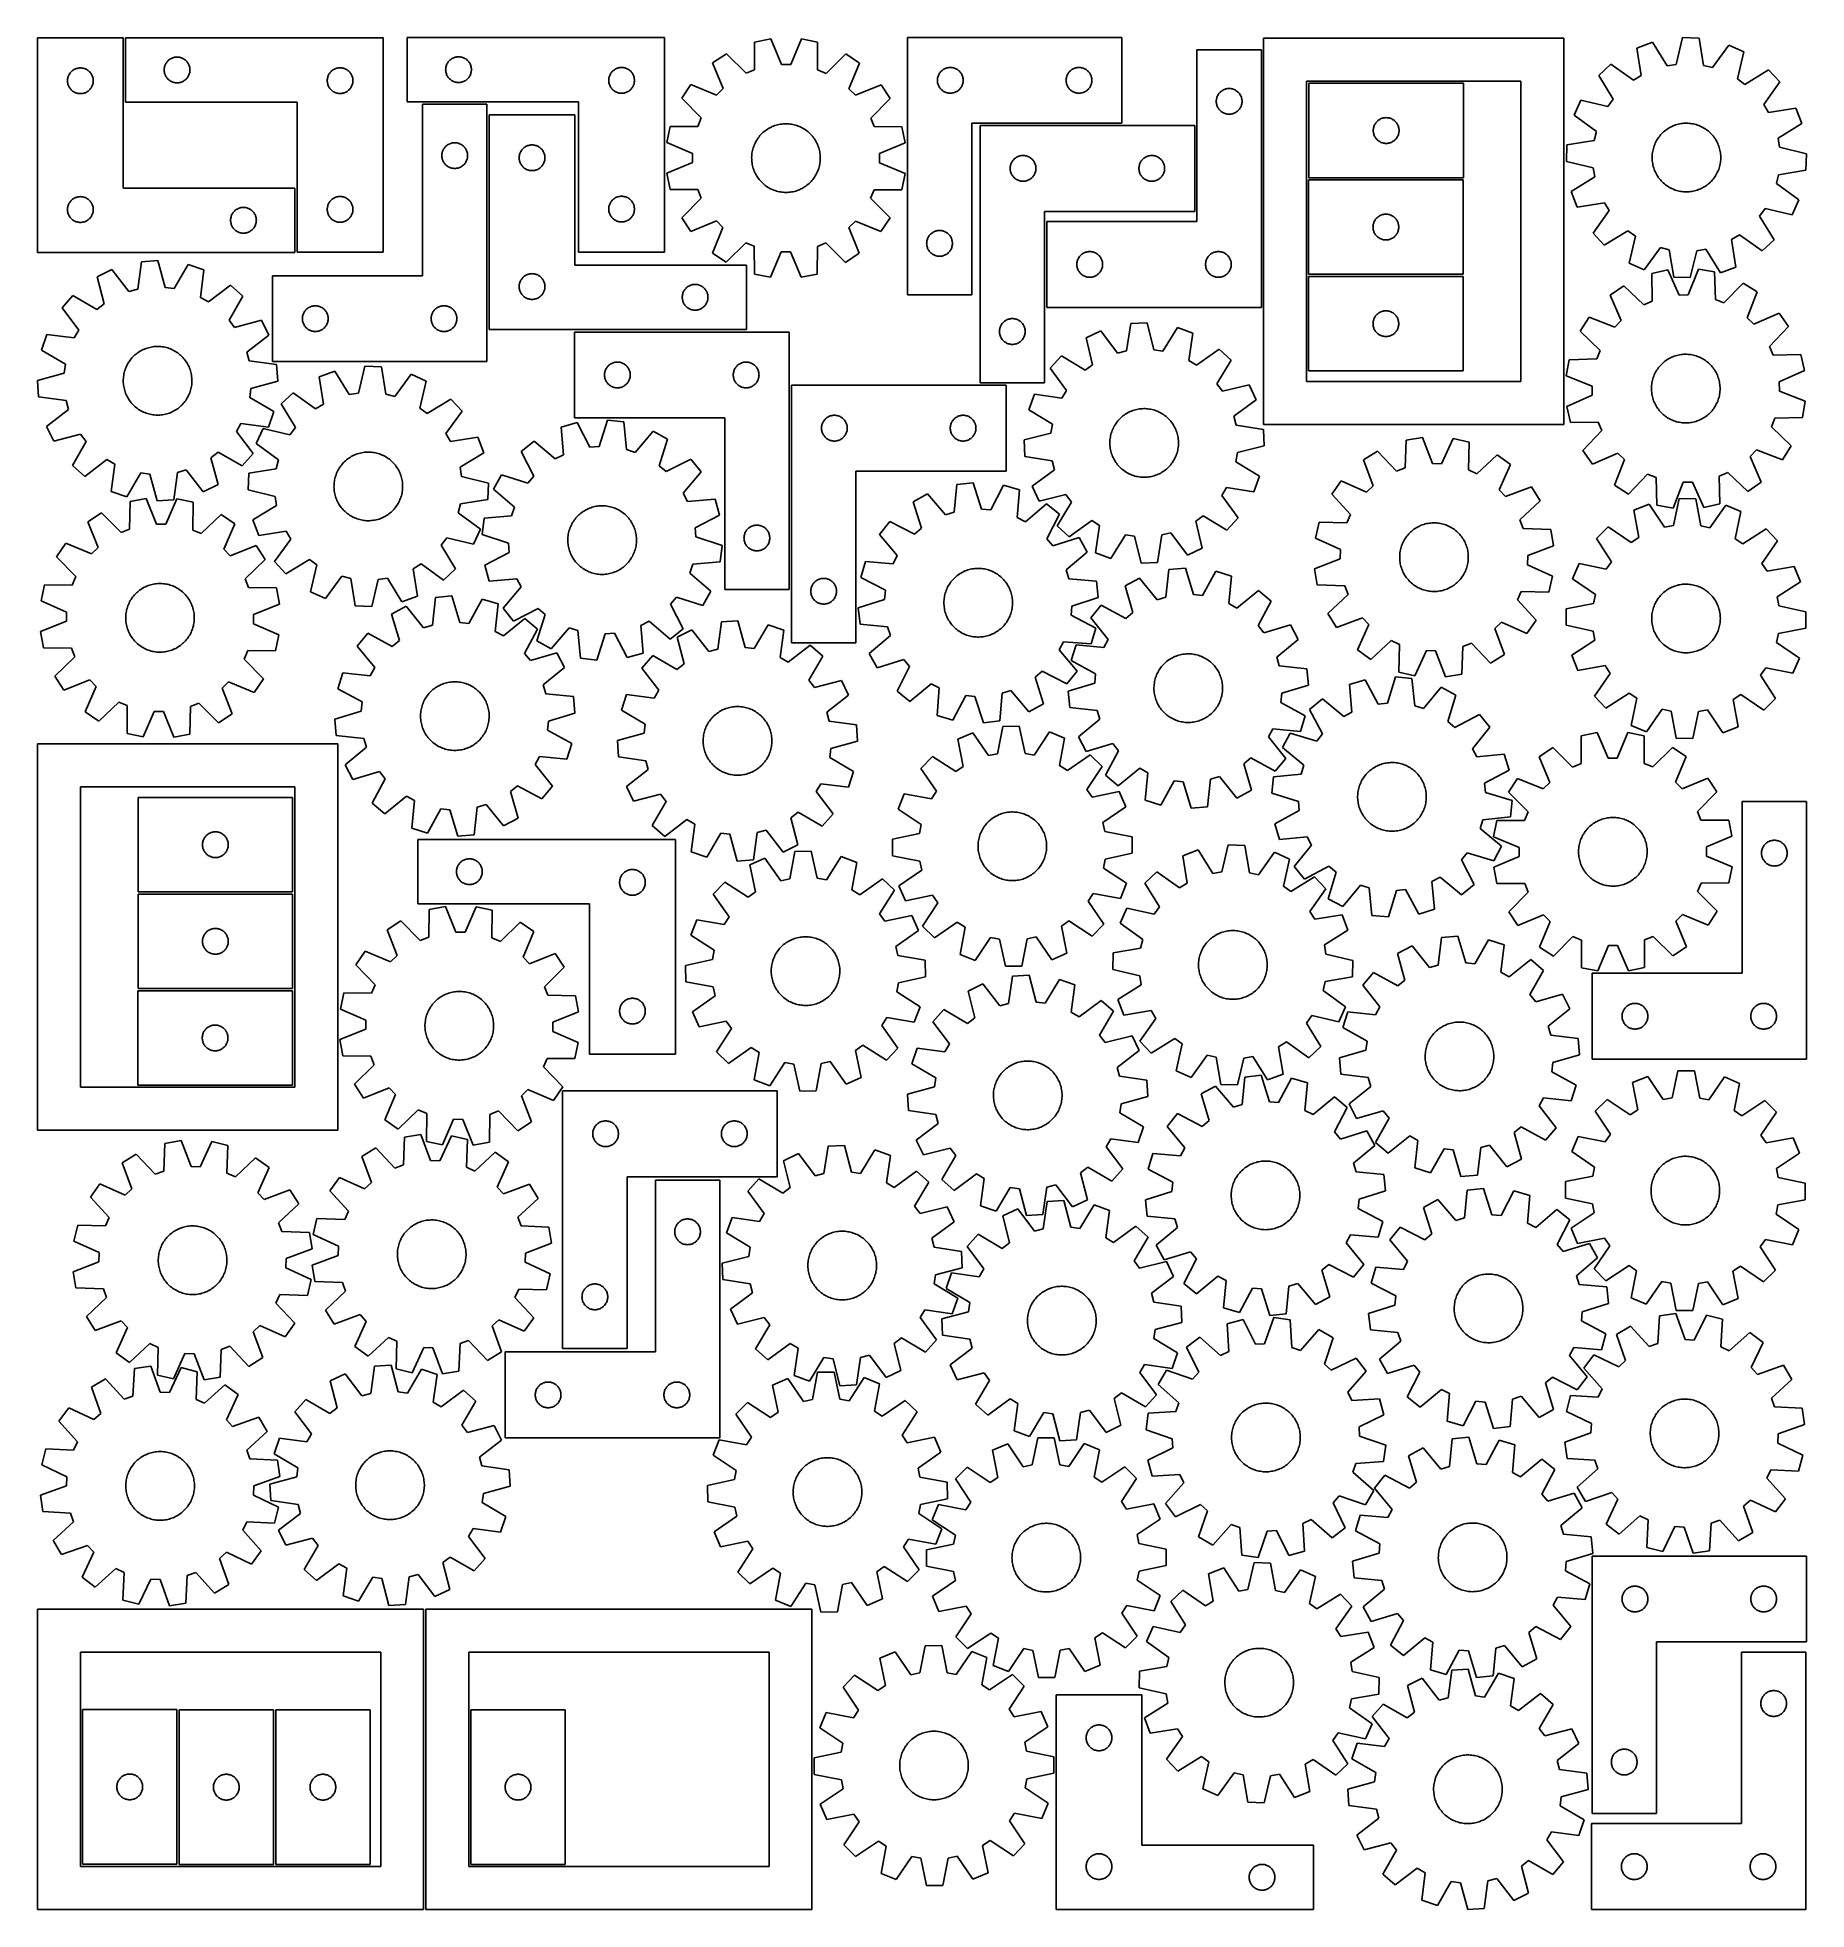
# Model space of a CAD drawing. Header units: millimetres. Extents: x 7 to 1243, y 7 to 1315.
import ezdxf

# ---------------------------------------------------------------- set-up
doc = ezdxf.new("R2010")
doc.units = ezdxf.units.MM
doc.layers.add('CUT', color=7, linetype='CONTINUOUS', true_color=0x000000)

msp = doc.modelspace()

# ---------------------------------------------------------------- linework, layer by layer
at = {"layer": 'CUT'}
for p, q in [((66.567107, 1314.993928), (6.567107, 1314.993928)), ((6.567107, 1314.993928), (6.567107, 1164.993928)), ((66.567107, 1209.993928), (66.567107, 1314.993928)), ((248.138759, 1315.102818), (68.138759, 1315.102818)), ((68.138759, 1315.102818), (68.138759, 1270.102818)), ((248.138759, 1165.102818), (248.138759, 1315.102818)), ((444.936794, 1315.282261), (264.936794, 1315.282261)), ((264.936794, 1315.282261), (264.936794, 1270.282261)), ((444.936794, 1165.282261), (444.936794, 1315.282261)), ((507.977968, 1312.048107), (507.889465, 1292.671973)), ((519.295081, 1314.286057), (507.977968, 1312.048107)), ((526.751761, 1296.401977), (519.295081, 1314.286057)), ((540.678276, 1314.262126), (533.181585, 1296.394781)), ((551.990351, 1311.998851), (540.678276, 1314.262126)), ((552.035484, 1292.622567), (551.990351, 1311.998851)), ((614.747216, 1315.299344), (614.747216, 1135.299344)), ((764.747216, 1315.299344), (614.747216, 1315.299344)), ((764.747216, 1255.299344), (764.747216, 1315.299344)), ((863.770708, 1314.753685), (863.770708, 1044.753685)), ((1073.770708, 1314.753685), (863.770708, 1314.753685)), ((1073.770708, 1044.753685), (1073.770708, 1314.753685)), ((1135.685665, 1311.888415), (1124.873284, 1307.866241)), ((1145.91126, 1295.429993), (1135.685665, 1311.888415)), ((1156.796482, 1315.290626), (1152.259181, 1296.453022)), ((1168.325038, 1314.86891), (1156.796482, 1315.290626)), ((1171.473891, 1295.750146), (1168.325038, 1314.86891)), ((1189.13086, 1309.933384), (1177.730102, 1294.266057)), ((1199.620474, 1305.131982), (1189.13086, 1309.933384)), ((95.616388, 1295.495773), (95.823844, 1296.046969)), ((95.823844, 1296.046969), (96.066905, 1296.583416)), ((96.066905, 1296.583416), (96.344531, 1297.102818)), ((96.344531, 1297.102818), (96.655533, 1297.60295)), ((96.655533, 1297.60295), (96.998579, 1298.081671)), ((96.998579, 1298.081671), (97.372201, 1298.53693)), ((97.372201, 1298.53693), (97.774798, 1298.966779)), ((97.774798, 1298.966779), (98.204647, 1299.369376)), ((98.204647, 1299.369376), (98.659907, 1299.742998)), ((98.659907, 1299.742998), (99.138627, 1300.086045)), ((99.138627, 1300.086045), (99.638759, 1300.397047)), ((99.638759, 1300.397047), (100.158161, 1300.674673)), ((100.158161, 1300.674673), (100.694609, 1300.917734)), ((100.694609, 1300.917734), (101.245804, 1301.125189)), ((101.245804, 1301.125189), (101.809388, 1301.296151)), ((101.809388, 1301.296151), (102.382947, 1301.429886)), ((102.382947, 1301.429886), (102.964024, 1301.525822)), ((102.964024, 1301.525822), (103.550131, 1301.583548)), ((103.550131, 1301.583548), (104.138759, 1301.602818)), ((104.138759, 1301.602818), (104.727388, 1301.583548)), ((104.727388, 1301.583548), (105.313495, 1301.525822)), ((105.313495, 1301.525822), (105.894572, 1301.429886)), ((105.894572, 1301.429886), (106.468131, 1301.296151)), ((106.468131, 1301.296151), (107.031715, 1301.125189)), ((107.031715, 1301.125189), (107.58291, 1300.917734)), ((107.58291, 1300.917734), (108.119358, 1300.674673)), ((108.119358, 1300.674673), (108.638759, 1300.397047)), ((108.638759, 1300.397047), (109.138892, 1300.086045)), ((109.138892, 1300.086045), (109.617612, 1299.742998)), ((109.617612, 1299.742998), (110.072872, 1299.369376)), ((110.072872, 1299.369376), (110.50272, 1298.966779)), ((110.50272, 1298.966779), (110.905318, 1298.53693)), ((110.905318, 1298.53693), (111.278939, 1298.081671)), ((111.278939, 1298.081671), (111.621986, 1297.60295)), ((111.621986, 1297.60295), (111.932988, 1297.102818)), ((111.932988, 1297.102818), (112.210614, 1296.583416)), ((112.210614, 1296.583416), (112.453675, 1296.046969)), ((112.453675, 1296.046969), (112.661131, 1295.495773)), ((292.414423, 1295.675217), (292.621878, 1296.226412)), ((292.621878, 1296.226412), (292.864939, 1296.76286)), ((292.864939, 1296.76286), (293.142565, 1297.282261)), ((293.142565, 1297.282261), (293.453568, 1297.782394)), ((293.453568, 1297.782394), (293.796614, 1298.261114)), ((293.796614, 1298.261114), (294.170236, 1298.716374)), ((294.170236, 1298.716374), (294.572833, 1299.146222)), ((294.572833, 1299.146222), (295.002682, 1299.54882)), ((295.002682, 1299.54882), (295.457941, 1299.922442)), ((295.457941, 1299.922442), (295.936662, 1300.265488)), ((295.936662, 1300.265488), (296.436794, 1300.57649)), ((296.436794, 1300.57649), (296.956196, 1300.854116)), ((296.956196, 1300.854116), (297.492643, 1301.097177)), ((297.492643, 1301.097177), (298.043839, 1301.304633)), ((298.043839, 1301.304633), (298.607423, 1301.475594)), ((298.607423, 1301.475594), (299.180981, 1301.609329)), ((299.180981, 1301.609329), (299.762058, 1301.705265)), ((299.762058, 1301.705265), (300.348166, 1301.762992)), ((300.348166, 1301.762992), (300.936794, 1301.782261)), ((300.936794, 1301.782261), (301.525422, 1301.762992)), ((301.525422, 1301.762992), (302.11153, 1301.705265)), ((302.11153, 1301.705265), (302.692607, 1301.609329)), ((302.692607, 1301.609329), (303.266165, 1301.475594)), ((303.266165, 1301.475594), (303.829749, 1301.304633)), ((303.829749, 1301.304633), (304.380945, 1301.097177)), ((304.380945, 1301.097177), (304.917392, 1300.854116)), ((304.917392, 1300.854116), (305.436794, 1300.57649)), ((305.436794, 1300.57649), (305.936926, 1300.265488)), ((305.936926, 1300.265488), (306.415647, 1299.922442)), ((306.415647, 1299.922442), (306.870906, 1299.54882)), ((306.870906, 1299.54882), (307.300755, 1299.146222)), ((307.300755, 1299.146222), (307.703352, 1298.716374)), ((307.703352, 1298.716374), (308.076974, 1298.261114)), ((308.076974, 1298.261114), (308.420021, 1297.782394)), ((308.420021, 1297.782394), (308.731023, 1297.282261)), ((308.731023, 1297.282261), (309.008649, 1296.76286)), ((309.008649, 1296.76286), (309.25171, 1296.226412)), ((309.25171, 1296.226412), (309.459165, 1295.675217)), ((488.213313, 1303.887222), (478.614091, 1297.488754)), ((478.614091, 1297.488754), (485.947251, 1279.553672)), ((501.946329, 1290.218034), (488.213313, 1303.887222)), ((533.181585, 1296.394781), (526.751761, 1296.401977)), ((571.73669, 1303.793747), (557.973113, 1290.155332)), ((581.321567, 1297.37381), (571.73669, 1303.793747)), ((573.948281, 1279.455186), (581.321567, 1297.37381)), ((862.2554, 1306.60721), (817.2554, 1306.60721)), ((817.2554, 1306.60721), (817.2554, 1186.60721)), ((862.2554, 1126.60721), (862.2554, 1306.60721)), ((1106.671403, 1296.644248), (1098.221284, 1288.790526)), ((1122.416986, 1285.351816), (1106.671403, 1296.644248)), ((1124.873284, 1307.866241), (1127.890204, 1288.726215)), ((1152.259181, 1296.453022), (1145.91126, 1295.429993)), ((1177.730102, 1294.266057), (1171.473891, 1295.750146)), ((1195.2132, 1286.263533), (1199.620474, 1305.131982)), ((27.567107, 1284.993928), (27.586377, 1285.582556)), ((27.586377, 1284.4053), (27.567107, 1284.993928)), ((27.586377, 1285.582556), (27.644103, 1286.168664)), ((27.644103, 1283.819192), (27.586377, 1284.4053)), ((27.644103, 1286.168664), (27.74004, 1286.749741)), ((27.74004, 1283.238115), (27.644103, 1283.819192)), ((27.74004, 1286.749741), (27.873775, 1287.323299)), ((27.873775, 1282.664556), (27.74004, 1283.238115)), ((27.873775, 1287.323299), (28.044736, 1287.886883)), ((28.044736, 1282.100973), (27.873775, 1282.664556)), ((28.044736, 1287.886883), (28.252191, 1288.438079)), ((28.252191, 1288.438079), (28.495253, 1288.974526)), ((28.495253, 1288.974526), (28.772879, 1289.493928)), ((28.772879, 1289.493928), (29.083881, 1289.99406)), ((29.083881, 1289.99406), (29.426927, 1290.472781)), ((29.426927, 1290.472781), (29.800549, 1290.92804)), ((29.800549, 1290.92804), (30.203146, 1291.357889)), ((30.203146, 1291.357889), (30.632995, 1291.760486)), ((30.632995, 1291.760486), (31.088254, 1292.134108)), ((31.088254, 1292.134108), (31.566975, 1292.477154)), ((31.566975, 1292.477154), (32.067107, 1292.788156)), ((32.067107, 1292.788156), (32.586509, 1293.065783)), ((32.586509, 1293.065783), (33.122956, 1293.308844)), ((33.122956, 1293.308844), (33.674152, 1293.516299)), ((33.674152, 1293.516299), (34.237736, 1293.68726)), ((34.237736, 1293.68726), (34.811294, 1293.820995)), ((34.811294, 1293.820995), (35.392371, 1293.916932)), ((35.392371, 1293.916932), (35.978479, 1293.974658)), ((35.978479, 1293.974658), (36.567107, 1293.993928)), ((36.567107, 1293.993928), (37.155735, 1293.974658)), ((37.155735, 1293.974658), (37.741843, 1293.916932)), ((37.741843, 1293.916932), (38.32292, 1293.820995)), ((38.32292, 1293.820995), (38.896479, 1293.68726)), ((38.896479, 1293.68726), (39.460062, 1293.516299)), ((39.460062, 1293.516299), (40.011258, 1293.308844)), ((40.011258, 1293.308844), (40.547705, 1293.065783)), ((40.547705, 1293.065783), (41.067107, 1292.788156)), ((41.067107, 1292.788156), (41.567239, 1292.477154)), ((41.567239, 1292.477154), (42.04596, 1292.134108)), ((42.04596, 1292.134108), (42.50122, 1291.760486)), ((42.50122, 1291.760486), (42.931068, 1291.357889)), ((42.931068, 1291.357889), (43.333665, 1290.92804)), ((43.333665, 1290.92804), (43.707287, 1290.472781)), ((43.707287, 1290.472781), (44.050334, 1289.99406)), ((44.050334, 1289.99406), (44.361336, 1289.493928)), ((44.361336, 1289.493928), (44.638962, 1288.974526)), ((44.638962, 1288.974526), (44.882023, 1288.438079)), ((44.882023, 1288.438079), (45.089478, 1287.886883)), ((45.089478, 1287.886883), (45.26044, 1287.323299)), ((45.26044, 1282.664556), (45.089478, 1282.100973)), ((45.26044, 1287.323299), (45.394175, 1286.749741)), ((45.394175, 1283.238115), (45.26044, 1282.664556)), ((45.394175, 1286.749741), (45.490111, 1286.168664)), ((45.490111, 1283.819192), (45.394175, 1283.238115)), ((45.490111, 1286.168664), (45.547838, 1285.582556)), ((45.547838, 1284.4053), (45.490111, 1283.819192)), ((45.547838, 1285.582556), (45.567107, 1284.993928)), ((45.567107, 1284.993928), (45.547838, 1284.4053)), ((95.138759, 1292.602818), (95.158029, 1293.191446)), ((95.158029, 1292.01419), (95.138759, 1292.602818)), ((95.158029, 1293.191446), (95.215756, 1293.777554)), ((95.215756, 1291.428082), (95.158029, 1292.01419)), ((95.215756, 1293.777554), (95.311692, 1294.358631)), ((95.311692, 1290.847005), (95.215756, 1291.428082)), ((95.311692, 1294.358631), (95.445427, 1294.93219)), ((95.445427, 1290.273447), (95.311692, 1290.847005)), ((95.445427, 1294.93219), (95.616388, 1295.495773)), ((95.616388, 1289.709863), (95.445427, 1290.273447)), ((95.823844, 1289.158667), (95.616388, 1289.709863)), ((96.066905, 1288.62222), (95.823844, 1289.158667)), ((96.344531, 1288.102818), (96.066905, 1288.62222)), ((96.655533, 1287.602686), (96.344531, 1288.102818)), ((96.998579, 1287.123965), (96.655533, 1287.602686)), ((97.372201, 1286.668706), (96.998579, 1287.123965)), ((97.774798, 1286.238857), (97.372201, 1286.668706)), ((98.204647, 1285.83626), (97.774798, 1286.238857)), ((98.659907, 1285.462638), (98.204647, 1285.83626)), ((99.138627, 1285.119592), (98.659907, 1285.462638)), ((99.638759, 1284.808589), (99.138627, 1285.119592)), ((100.158161, 1284.530963), (99.638759, 1284.808589)), ((100.694609, 1284.287902), (100.158161, 1284.530963)), ((101.245804, 1284.080447), (100.694609, 1284.287902)), ((101.809388, 1283.909486), (101.245804, 1284.080447)), ((102.382947, 1283.775751), (101.809388, 1283.909486)), ((102.964024, 1283.679814), (102.382947, 1283.775751)), ((103.550131, 1283.622088), (102.964024, 1283.679814)), ((104.138759, 1283.602818), (103.550131, 1283.622088)), ((104.727388, 1283.622088), (104.138759, 1283.602818)), ((105.313495, 1283.679814), (104.727388, 1283.622088)), ((105.894572, 1283.775751), (105.313495, 1283.679814)), ((106.468131, 1283.909486), (105.894572, 1283.775751)), ((107.031715, 1284.080447), (106.468131, 1283.909486)), ((107.58291, 1284.287902), (107.031715, 1284.080447)), ((108.119358, 1284.530963), (107.58291, 1284.287902)), ((108.638759, 1284.808589), (108.119358, 1284.530963)), ((109.138892, 1285.119592), (108.638759, 1284.808589)), ((109.617612, 1285.462638), (109.138892, 1285.119592)), ((110.072872, 1285.83626), (109.617612, 1285.462638)), ((110.50272, 1286.238857), (110.072872, 1285.83626)), ((110.905318, 1286.668706), (110.50272, 1286.238857)), ((111.278939, 1287.123965), (110.905318, 1286.668706)), ((111.621986, 1287.602686), (111.278939, 1287.123965)), ((111.932988, 1288.102818), (111.621986, 1287.602686)), ((112.210614, 1288.62222), (111.932988, 1288.102818)), ((112.453675, 1289.158667), (112.210614, 1288.62222)), ((112.661131, 1289.709863), (112.453675, 1289.158667)), ((112.661131, 1295.495773), (112.832092, 1294.93219)), ((112.832092, 1290.273447), (112.661131, 1289.709863)), ((112.832092, 1294.93219), (112.965827, 1294.358631)), ((112.965827, 1290.847005), (112.832092, 1290.273447)), ((112.965827, 1294.358631), (113.061763, 1293.777554)), ((113.061763, 1291.428082), (112.965827, 1290.847005)), ((113.061763, 1293.777554), (113.11949, 1293.191446)), ((113.11949, 1292.01419), (113.061763, 1291.428082)), ((113.11949, 1293.191446), (113.138759, 1292.602818)), ((113.138759, 1292.602818), (113.11949, 1292.01419)), ((209.138759, 1285.102818), (209.158029, 1285.691446)), ((209.158029, 1284.51419), (209.138759, 1285.102818)), ((209.158029, 1285.691446), (209.215756, 1286.277554)), ((209.215756, 1283.928082), (209.158029, 1284.51419)), ((209.215756, 1286.277554), (209.311692, 1286.858631)), ((209.311692, 1283.347005), (209.215756, 1283.928082)), ((209.311692, 1286.858631), (209.445427, 1287.43219)), ((209.445427, 1282.773447), (209.311692, 1283.347005)), ((209.445427, 1287.43219), (209.616388, 1287.995773)), ((209.616388, 1282.209863), (209.445427, 1282.773447)), ((209.616388, 1287.995773), (209.823844, 1288.546969)), ((209.823844, 1288.546969), (210.066905, 1289.083416)), ((210.066905, 1289.083416), (210.344531, 1289.602818)), ((210.344531, 1289.602818), (210.655533, 1290.10295)), ((210.655533, 1290.10295), (210.998579, 1290.581671)), ((210.998579, 1290.581671), (211.372201, 1291.03693)), ((211.372201, 1291.03693), (211.774798, 1291.466779)), ((211.774798, 1291.466779), (212.204647, 1291.869376)), ((212.204647, 1291.869376), (212.659907, 1292.242998)), ((212.659907, 1292.242998), (213.138627, 1292.586045)), ((213.138627, 1292.586045), (213.638759, 1292.897047)), ((213.638759, 1292.897047), (214.158161, 1293.174673)), ((214.158161, 1293.174673), (214.694609, 1293.417734)), ((214.694609, 1293.417734), (215.245804, 1293.625189)), ((215.245804, 1293.625189), (215.809388, 1293.796151)), ((215.809388, 1293.796151), (216.382947, 1293.929886)), ((216.382947, 1293.929886), (216.964024, 1294.025822)), ((216.964024, 1294.025822), (217.550131, 1294.083548)), ((217.550131, 1294.083548), (218.138759, 1294.102818)), ((218.138759, 1294.102818), (218.727388, 1294.083548)), ((218.727388, 1294.083548), (219.313495, 1294.025822)), ((219.313495, 1294.025822), (219.894572, 1293.929886)), ((219.894572, 1293.929886), (220.468131, 1293.796151)), ((220.468131, 1293.796151), (221.031715, 1293.625189)), ((221.031715, 1293.625189), (221.58291, 1293.417734)), ((221.58291, 1293.417734), (222.119358, 1293.174673)), ((222.119358, 1293.174673), (222.638759, 1292.897047)), ((222.638759, 1292.897047), (223.138892, 1292.586045)), ((223.138892, 1292.586045), (223.617612, 1292.242998)), ((223.617612, 1292.242998), (224.072872, 1291.869376)), ((224.072872, 1291.869376), (224.50272, 1291.466779)), ((224.50272, 1291.466779), (224.905318, 1291.03693)), ((224.905318, 1291.03693), (225.278939, 1290.581671)), ((225.278939, 1290.581671), (225.621986, 1290.10295)), ((225.621986, 1290.10295), (225.932988, 1289.602818)), ((225.932988, 1289.602818), (226.210614, 1289.083416)), ((226.210614, 1289.083416), (226.453675, 1288.546969)), ((226.453675, 1288.546969), (226.661131, 1287.995773)), ((226.661131, 1287.995773), (226.832092, 1287.43219)), ((226.832092, 1282.773447), (226.661131, 1282.209863)), ((226.832092, 1287.43219), (226.965827, 1286.858631)), ((226.965827, 1283.347005), (226.832092, 1282.773447)), ((226.965827, 1286.858631), (227.061763, 1286.277554)), ((227.061763, 1283.928082), (226.965827, 1283.347005)), ((227.061763, 1286.277554), (227.11949, 1285.691446)), ((227.11949, 1284.51419), (227.061763, 1283.928082)), ((227.11949, 1285.691446), (227.138759, 1285.102818)), ((227.138759, 1285.102818), (227.11949, 1284.51419)), ((291.936794, 1292.782261), (291.956064, 1293.37089)), ((291.956064, 1292.193633), (291.936794, 1292.782261)), ((291.956064, 1293.37089), (292.01379, 1293.956997)), ((292.01379, 1291.607526), (291.956064, 1292.193633)), ((292.01379, 1293.956997), (292.109727, 1294.538074)), ((292.109727, 1291.026449), (292.01379, 1291.607526)), ((292.109727, 1294.538074), (292.243462, 1295.111633)), ((292.243462, 1290.45289), (292.109727, 1291.026449)), ((292.243462, 1295.111633), (292.414423, 1295.675217)), ((292.414423, 1289.889306), (292.243462, 1290.45289)), ((292.621878, 1289.338111), (292.414423, 1289.889306)), ((292.864939, 1288.801663), (292.621878, 1289.338111)), ((293.142565, 1288.282261), (292.864939, 1288.801663)), ((293.453568, 1287.782129), (293.142565, 1288.282261)), ((293.796614, 1287.303409), (293.453568, 1287.782129)), ((294.170236, 1286.848149), (293.796614, 1287.303409)), ((294.572833, 1286.4183), (294.170236, 1286.848149)), ((295.002682, 1286.015703), (294.572833, 1286.4183)), ((295.457941, 1285.642081), (295.002682, 1286.015703)), ((295.936662, 1285.299035), (295.457941, 1285.642081)), ((296.436794, 1284.988033), (295.936662, 1285.299035)), ((296.956196, 1284.710407), (296.436794, 1284.988033)), ((297.492643, 1284.467346), (296.956196, 1284.710407)), ((298.043839, 1284.25989), (297.492643, 1284.467346)), ((298.607423, 1284.088929), (298.043839, 1284.25989)), ((299.180981, 1283.955194), (298.607423, 1284.088929)), ((299.762058, 1283.859258), (299.180981, 1283.955194)), ((300.348166, 1283.801531), (299.762058, 1283.859258)), ((300.936794, 1283.782261), (300.348166, 1283.801531)), ((301.525422, 1283.801531), (300.936794, 1283.782261)), ((302.11153, 1283.859258), (301.525422, 1283.801531)), ((302.692607, 1283.955194), (302.11153, 1283.859258)), ((303.266165, 1284.088929), (302.692607, 1283.955194)), ((303.829749, 1284.25989), (303.266165, 1284.088929)), ((304.380945, 1284.467346), (303.829749, 1284.25989)), ((304.917392, 1284.710407), (304.380945, 1284.467346)), ((305.436794, 1284.988033), (304.917392, 1284.710407)), ((305.936926, 1285.299035), (305.436794, 1284.988033)), ((306.415647, 1285.642081), (305.936926, 1285.299035)), ((306.870906, 1286.015703), (306.415647, 1285.642081)), ((307.300755, 1286.4183), (306.870906, 1286.015703)), ((307.703352, 1286.848149), (307.300755, 1286.4183)), ((308.076974, 1287.303409), (307.703352, 1286.848149)), ((308.420021, 1287.782129), (308.076974, 1287.303409)), ((308.731023, 1288.282261), (308.420021, 1287.782129)), ((309.008649, 1288.801663), (308.731023, 1288.282261)), ((309.25171, 1289.338111), (309.008649, 1288.801663)), ((309.459165, 1289.889306), (309.25171, 1289.338111)), ((309.459165, 1295.675217), (309.630127, 1295.111633)), ((309.630127, 1290.45289), (309.459165, 1289.889306)), ((309.630127, 1295.111633), (309.763862, 1294.538074)), ((309.763862, 1291.026449), (309.630127, 1290.45289)), ((309.763862, 1294.538074), (309.859798, 1293.956997)), ((309.859798, 1291.607526), (309.763862, 1291.026449)), ((309.859798, 1293.956997), (309.917524, 1293.37089)), ((309.917524, 1292.193633), (309.859798, 1291.607526)), ((309.917524, 1293.37089), (309.936794, 1292.782261)), ((309.936794, 1292.782261), (309.917524, 1292.193633)), ((405.936794, 1285.282261), (405.956064, 1285.87089)), ((405.956064, 1284.693633), (405.936794, 1285.282261)), ((405.956064, 1285.87089), (406.01379, 1286.456997)), ((406.01379, 1284.107526), (405.956064, 1284.693633)), ((406.01379, 1286.456997), (406.109727, 1287.038074)), ((406.109727, 1283.526449), (406.01379, 1284.107526)), ((406.109727, 1287.038074), (406.243462, 1287.611633)), ((406.243462, 1282.95289), (406.109727, 1283.526449)), ((406.243462, 1287.611633), (406.414423, 1288.175217)), ((406.414423, 1282.389306), (406.243462, 1282.95289)), ((406.414423, 1288.175217), (406.621878, 1288.726412)), ((406.621878, 1288.726412), (406.864939, 1289.26286)), ((406.864939, 1289.26286), (407.142565, 1289.782261)), ((407.142565, 1289.782261), (407.453568, 1290.282394)), ((407.453568, 1290.282394), (407.796614, 1290.761114)), ((407.796614, 1290.761114), (408.170236, 1291.216374)), ((408.170236, 1291.216374), (408.572833, 1291.646222)), ((408.572833, 1291.646222), (409.002682, 1292.04882)), ((409.002682, 1292.04882), (409.457941, 1292.422442)), ((409.457941, 1292.422442), (409.936662, 1292.765488)), ((409.936662, 1292.765488), (410.436794, 1293.07649)), ((410.436794, 1293.07649), (410.956196, 1293.354116)), ((410.956196, 1293.354116), (411.492643, 1293.597177)), ((411.492643, 1293.597177), (412.043839, 1293.804633)), ((412.043839, 1293.804633), (412.607423, 1293.975594)), ((412.607423, 1293.975594), (413.180981, 1294.109329)), ((413.180981, 1294.109329), (413.762058, 1294.205265)), ((413.762058, 1294.205265), (414.348166, 1294.262992)), ((414.348166, 1294.262992), (414.936794, 1294.282261)), ((414.936794, 1294.282261), (415.525422, 1294.262992)), ((415.525422, 1294.262992), (416.11153, 1294.205265)), ((416.11153, 1294.205265), (416.692607, 1294.109329)), ((416.692607, 1294.109329), (417.266165, 1293.975594)), ((417.266165, 1293.975594), (417.829749, 1293.804633)), ((417.829749, 1293.804633), (418.380945, 1293.597177)), ((418.380945, 1293.597177), (418.917392, 1293.354116)), ((418.917392, 1293.354116), (419.436794, 1293.07649)), ((419.436794, 1293.07649), (419.936926, 1292.765488)), ((419.936926, 1292.765488), (420.415647, 1292.422442)), ((420.415647, 1292.422442), (420.870906, 1292.04882)), ((420.870906, 1292.04882), (421.300755, 1291.646222)), ((421.300755, 1291.646222), (421.703352, 1291.216374)), ((421.703352, 1291.216374), (422.076974, 1290.761114)), ((422.076974, 1290.761114), (422.420021, 1290.282394)), ((422.420021, 1290.282394), (422.731023, 1289.782261)), ((422.731023, 1289.782261), (423.008649, 1289.26286)), ((423.008649, 1289.26286), (423.25171, 1288.726412)), ((423.25171, 1288.726412), (423.459165, 1288.175217)), ((423.459165, 1288.175217), (423.630127, 1287.611633)), ((423.630127, 1282.95289), (423.459165, 1282.389306)), ((423.630127, 1287.611633), (423.763862, 1287.038074)), ((423.763862, 1283.526449), (423.630127, 1282.95289)), ((423.763862, 1287.038074), (423.859798, 1286.456997)), ((423.859798, 1284.107526), (423.763862, 1283.526449)), ((423.859798, 1286.456997), (423.917524, 1285.87089)), ((423.917524, 1284.693633), (423.859798, 1284.107526)), ((423.917524, 1285.87089), (423.936794, 1285.282261)), ((423.936794, 1285.282261), (423.917524, 1284.693633)), ((507.889465, 1292.671973), (501.946329, 1290.218034)), ((557.973113, 1290.155332), (552.035484, 1292.622567)), ((635.747216, 1285.299344), (635.766485, 1285.887972)), ((635.766485, 1284.710716), (635.747216, 1285.299344)), ((635.766485, 1285.887972), (635.824212, 1286.474079)), ((635.824212, 1284.124608), (635.766485, 1284.710716)), ((635.824212, 1286.474079), (635.920148, 1287.055157)), ((635.920148, 1283.543531), (635.824212, 1284.124608)), ((635.920148, 1287.055157), (636.053883, 1287.628715)), ((636.053883, 1282.969972), (635.920148, 1283.543531)), ((636.053883, 1287.628715), (636.224845, 1288.192299)), ((636.224845, 1282.406389), (636.053883, 1282.969972)), ((636.224845, 1288.192299), (636.4323, 1288.743495)), ((636.4323, 1288.743495), (636.675361, 1289.279942)), ((636.675361, 1289.279942), (636.952987, 1289.799344)), ((636.952987, 1289.799344), (637.263989, 1290.299476)), ((637.263989, 1290.299476), (637.607036, 1290.778197)), ((637.607036, 1290.778197), (637.980657, 1291.233456)), ((637.980657, 1291.233456), (638.383255, 1291.663305)), ((638.383255, 1291.663305), (638.813103, 1292.065902)), ((638.813103, 1292.065902), (639.268363, 1292.439524)), ((639.268363, 1292.439524), (639.747084, 1292.78257)), ((639.747084, 1292.78257), (640.247216, 1293.093572)), ((640.247216, 1293.093572), (640.766618, 1293.371198)), ((640.766618, 1293.371198), (641.303065, 1293.614259)), ((641.303065, 1293.614259), (641.854261, 1293.821715)), ((641.854261, 1293.821715), (642.417844, 1293.992676)), ((642.417844, 1293.992676), (642.991403, 1294.126411)), ((642.991403, 1294.126411), (643.57248, 1294.222347)), ((643.57248, 1294.222347), (644.158588, 1294.280074)), ((644.158588, 1294.280074), (644.747216, 1294.299344)), ((644.747216, 1294.299344), (645.335844, 1294.280074)), ((645.335844, 1294.280074), (645.921951, 1294.222347)), ((645.921951, 1294.222347), (646.503029, 1294.126411)), ((646.503029, 1294.126411), (647.076587, 1293.992676)), ((647.076587, 1293.992676), (647.640171, 1293.821715)), ((647.640171, 1293.821715), (648.191367, 1293.614259)), ((648.191367, 1293.614259), (648.727814, 1293.371198)), ((648.727814, 1293.371198), (649.247216, 1293.093572)), ((649.247216, 1293.093572), (649.747348, 1292.78257)), ((649.747348, 1292.78257), (650.226069, 1292.439524)), ((650.226069, 1292.439524), (650.681328, 1292.065902)), ((650.681328, 1292.065902), (651.111177, 1291.663305)), ((651.111177, 1291.663305), (651.513774, 1291.233456)), ((651.513774, 1291.233456), (651.887396, 1290.778197)), ((651.887396, 1290.778197), (652.230442, 1290.299476)), ((652.230442, 1290.299476), (652.541444, 1289.799344)), ((652.541444, 1289.799344), (652.81907, 1289.279942)), ((652.81907, 1289.279942), (653.062132, 1288.743495)), ((653.062132, 1288.743495), (653.269587, 1288.192299)), ((653.269587, 1288.192299), (653.440548, 1287.628715)), ((653.440548, 1282.969972), (653.269587, 1282.406389)), ((653.440548, 1287.628715), (653.574283, 1287.055157)), ((653.574283, 1283.543531), (653.440548, 1282.969972)), ((653.574283, 1287.055157), (653.670219, 1286.474079)), ((653.670219, 1284.124608), (653.574283, 1283.543531)), ((653.670219, 1286.474079), (653.727946, 1285.887972)), ((653.727946, 1284.710716), (653.670219, 1284.124608)), ((653.727946, 1285.887972), (653.747216, 1285.299344)), ((653.747216, 1285.299344), (653.727946, 1284.710716)), ((725.747216, 1285.299344), (725.766485, 1285.887972)), ((725.766485, 1284.710716), (725.747216, 1285.299344)), ((725.766485, 1285.887972), (725.824212, 1286.474079)), ((725.824212, 1284.124608), (725.766485, 1284.710716)), ((725.824212, 1286.474079), (725.920148, 1287.055157)), ((725.920148, 1283.543531), (725.824212, 1284.124608)), ((725.920148, 1287.055157), (726.053883, 1287.628715)), ((726.053883, 1282.969972), (725.920148, 1283.543531)), ((726.053883, 1287.628715), (726.224845, 1288.192299)), ((726.224845, 1282.406389), (726.053883, 1282.969972)), ((726.224845, 1288.192299), (726.4323, 1288.743495)), ((726.4323, 1288.743495), (726.675361, 1289.279942)), ((726.675361, 1289.279942), (726.952987, 1289.799344)), ((726.952987, 1289.799344), (727.263989, 1290.299476)), ((727.263989, 1290.299476), (727.607036, 1290.778197)), ((727.607036, 1290.778197), (727.980657, 1291.233456)), ((727.980657, 1291.233456), (728.383255, 1291.663305)), ((728.383255, 1291.663305), (728.813103, 1292.065902)), ((728.813103, 1292.065902), (729.268363, 1292.439524)), ((729.268363, 1292.439524), (729.747084, 1292.78257)), ((729.747084, 1292.78257), (730.247216, 1293.093572)), ((730.247216, 1293.093572), (730.766618, 1293.371198)), ((730.766618, 1293.371198), (731.303065, 1293.614259)), ((731.303065, 1293.614259), (731.854261, 1293.821715)), ((731.854261, 1293.821715), (732.417844, 1293.992676)), ((732.417844, 1293.992676), (732.991403, 1294.126411)), ((732.991403, 1294.126411), (733.57248, 1294.222347)), ((733.57248, 1294.222347), (734.158588, 1294.280074)), ((734.158588, 1294.280074), (734.747216, 1294.299344)), ((734.747216, 1294.299344), (735.335844, 1294.280074)), ((735.335844, 1294.280074), (735.921951, 1294.222347)), ((735.921951, 1294.222347), (736.503029, 1294.126411)), ((736.503029, 1294.126411), (737.076587, 1293.992676)), ((737.076587, 1293.992676), (737.640171, 1293.821715)), ((737.640171, 1293.821715), (738.191367, 1293.614259)), ((738.191367, 1293.614259), (738.727814, 1293.371198)), ((738.727814, 1293.371198), (739.247216, 1293.093572)), ((739.247216, 1293.093572), (739.747348, 1292.78257)), ((739.747348, 1292.78257), (740.226069, 1292.439524)), ((740.226069, 1292.439524), (740.681328, 1292.065902)), ((740.681328, 1292.065902), (741.111177, 1291.663305)), ((741.111177, 1291.663305), (741.513774, 1291.233456)), ((741.513774, 1291.233456), (741.887396, 1290.778197)), ((741.887396, 1290.778197), (742.230442, 1290.299476)), ((742.230442, 1290.299476), (742.541444, 1289.799344)), ((742.541444, 1289.799344), (742.81907, 1289.279942)), ((742.81907, 1289.279942), (743.062132, 1288.743495)), ((743.062132, 1288.743495), (743.269587, 1288.192299)), ((743.269587, 1288.192299), (743.440548, 1287.628715)), ((743.440548, 1282.969972), (743.269587, 1282.406389)), ((743.440548, 1287.628715), (743.574283, 1287.055157)), ((743.574283, 1283.543531), (743.440548, 1282.969972)), ((743.574283, 1287.055157), (743.670219, 1286.474079)), ((743.670219, 1284.124608), (743.574283, 1283.543531)), ((743.670219, 1286.474079), (743.727946, 1285.887972)), ((743.727946, 1284.710716), (743.670219, 1284.124608)), ((743.727946, 1285.887972), (743.747216, 1285.299344)), ((743.747216, 1285.299344), (743.727946, 1284.710716)), ((893.770708, 1284.753685), (893.770708, 1074.753685)), ((1043.770708, 1284.753685), (893.770708, 1284.753685)), ((1003.535198, 1283.233533), (895.535198, 1283.233533)), ((895.535198, 1283.233533), (895.535198, 1217.233533)), ((1003.535198, 1217.233533), (1003.535198, 1283.233533)), ((1043.770708, 1074.753685), (1043.770708, 1284.753685)), ((1098.221284, 1288.790526), (1108.333125, 1272.261972)), ((1127.890204, 1288.726215), (1122.416986, 1285.351816)), ((1200.425248, 1282.498265), (1195.2132, 1286.263533)), ((1216.953802, 1292.610107), (1200.425248, 1282.498265)), ((1213.515092, 1268.414405), (1224.807524, 1284.159988)), ((1224.807524, 1284.159988), (1216.953802, 1292.610107)), ((28.252191, 1281.549777), (28.044736, 1282.100973)), ((28.495253, 1281.01333), (28.252191, 1281.549777)), ((28.772879, 1280.493928), (28.495253, 1281.01333)), ((29.083881, 1279.993796), (28.772879, 1280.493928)), ((29.426927, 1279.515075), (29.083881, 1279.993796)), ((29.800549, 1279.059816), (29.426927, 1279.515075)), ((30.203146, 1278.629967), (29.800549, 1279.059816)), ((30.632995, 1278.22737), (30.203146, 1278.629967)), ((31.088254, 1277.853748), (30.632995, 1278.22737)), ((31.566975, 1277.510701), (31.088254, 1277.853748)), ((32.067107, 1277.199699), (31.566975, 1277.510701)), ((32.586509, 1276.922073), (32.067107, 1277.199699)), ((33.122956, 1276.679012), (32.586509, 1276.922073)), ((33.674152, 1276.471557), (33.122956, 1276.679012)), ((34.237736, 1276.300595), (33.674152, 1276.471557)), ((34.811294, 1276.16686), (34.237736, 1276.300595)), ((35.392371, 1276.070924), (34.811294, 1276.16686)), ((35.978479, 1276.013198), (35.392371, 1276.070924)), ((36.567107, 1275.993928), (35.978479, 1276.013198)), ((37.155735, 1276.013198), (36.567107, 1275.993928)), ((37.741843, 1276.070924), (37.155735, 1276.013198)), ((38.32292, 1276.16686), (37.741843, 1276.070924)), ((38.896479, 1276.300595), (38.32292, 1276.16686)), ((39.460062, 1276.471557), (38.896479, 1276.300595)), ((40.011258, 1276.679012), (39.460062, 1276.471557)), ((40.547705, 1276.922073), (40.011258, 1276.679012)), ((41.067107, 1277.199699), (40.547705, 1276.922073)), ((41.567239, 1277.510701), (41.067107, 1277.199699)), ((42.04596, 1277.853748), (41.567239, 1277.510701)), ((42.50122, 1278.22737), (42.04596, 1277.853748)), ((42.931068, 1278.629967), (42.50122, 1278.22737)), ((43.333665, 1279.059816), (42.931068, 1278.629967)), ((43.707287, 1279.515075), (43.333665, 1279.059816)), ((44.050334, 1279.993796), (43.707287, 1279.515075)), ((44.361336, 1280.493928), (44.050334, 1279.993796)), ((44.638962, 1281.01333), (44.361336, 1280.493928)), ((44.882023, 1281.549777), (44.638962, 1281.01333)), ((45.089478, 1282.100973), (44.882023, 1281.549777)), ((68.138759, 1270.102818), (188.138759, 1270.102818)), ((188.138759, 1270.102818), (188.138759, 1165.102818)), ((209.823844, 1281.658667), (209.616388, 1282.209863)), ((210.066905, 1281.12222), (209.823844, 1281.658667)), ((210.344531, 1280.602818), (210.066905, 1281.12222)), ((210.655533, 1280.102686), (210.344531, 1280.602818)), ((210.998579, 1279.623965), (210.655533, 1280.102686)), ((211.372201, 1279.168706), (210.998579, 1279.623965)), ((211.774798, 1278.738857), (211.372201, 1279.168706)), ((212.204647, 1278.33626), (211.774798, 1278.738857)), ((212.659907, 1277.962638), (212.204647, 1278.33626)), ((213.138627, 1277.619592), (212.659907, 1277.962638)), ((213.638759, 1277.308589), (213.138627, 1277.619592)), ((214.158161, 1277.030963), (213.638759, 1277.308589)), ((214.694609, 1276.787902), (214.158161, 1277.030963)), ((215.245804, 1276.580447), (214.694609, 1276.787902)), ((215.809388, 1276.409486), (215.245804, 1276.580447)), ((216.382947, 1276.275751), (215.809388, 1276.409486)), ((216.964024, 1276.179814), (216.382947, 1276.275751)), ((217.550131, 1276.122088), (216.964024, 1276.179814)), ((218.138759, 1276.102818), (217.550131, 1276.122088)), ((218.727388, 1276.122088), (218.138759, 1276.102818)), ((219.313495, 1276.179814), (218.727388, 1276.122088)), ((219.894572, 1276.275751), (219.313495, 1276.179814)), ((220.468131, 1276.409486), (219.894572, 1276.275751)), ((221.031715, 1276.580447), (220.468131, 1276.409486)), ((221.58291, 1276.787902), (221.031715, 1276.580447)), ((222.119358, 1277.030963), (221.58291, 1276.787902)), ((222.638759, 1277.308589), (222.119358, 1277.030963)), ((223.138892, 1277.619592), (222.638759, 1277.308589)), ((223.617612, 1277.962638), (223.138892, 1277.619592)), ((224.072872, 1278.33626), (223.617612, 1277.962638)), ((224.50272, 1278.738857), (224.072872, 1278.33626)), ((224.905318, 1279.168706), (224.50272, 1278.738857)), ((225.278939, 1279.623965), (224.905318, 1279.168706)), ((225.621986, 1280.102686), (225.278939, 1279.623965)), ((225.932988, 1280.602818), (225.621986, 1280.102686)), ((226.210614, 1281.12222), (225.932988, 1280.602818)), ((226.453675, 1281.658667), (226.210614, 1281.12222)), ((226.661131, 1282.209863), (226.453675, 1281.658667)), ((264.936794, 1270.282261), (384.936794, 1270.282261)), ((384.936794, 1270.282261), (384.936794, 1165.282261)), ((406.621878, 1281.838111), (406.414423, 1282.389306)), ((406.864939, 1281.301663), (406.621878, 1281.838111)), ((407.142565, 1280.782261), (406.864939, 1281.301663)), ((407.453568, 1280.282129), (407.142565, 1280.782261)), ((407.796614, 1279.803409), (407.453568, 1280.282129)), ((408.170236, 1279.348149), (407.796614, 1279.803409)), ((408.572833, 1278.9183), (408.170236, 1279.348149)), ((409.002682, 1278.515703), (408.572833, 1278.9183)), ((409.457941, 1278.142081), (409.002682, 1278.515703)), ((409.936662, 1277.799035), (409.457941, 1278.142081)), ((410.436794, 1277.488033), (409.936662, 1277.799035)), ((410.956196, 1277.210407), (410.436794, 1277.488033)), ((411.492643, 1276.967346), (410.956196, 1277.210407)), ((412.043839, 1276.75989), (411.492643, 1276.967346)), ((412.607423, 1276.588929), (412.043839, 1276.75989)), ((413.180981, 1276.455194), (412.607423, 1276.588929)), ((413.762058, 1276.359258), (413.180981, 1276.455194)), ((414.348166, 1276.301531), (413.762058, 1276.359258)), ((414.936794, 1276.282261), (414.348166, 1276.301531)), ((415.525422, 1276.301531), (414.936794, 1276.282261)), ((416.11153, 1276.359258), (415.525422, 1276.301531)), ((416.692607, 1276.455194), (416.11153, 1276.359258)), ((417.266165, 1276.588929), (416.692607, 1276.455194)), ((417.829749, 1276.75989), (417.266165, 1276.588929)), ((418.380945, 1276.967346), (417.829749, 1276.75989)), ((418.917392, 1277.210407), (418.380945, 1276.967346)), ((419.436794, 1277.488033), (418.917392, 1277.210407)), ((419.936926, 1277.799035), (419.436794, 1277.488033)), ((420.415647, 1278.142081), (419.936926, 1277.799035)), ((420.870906, 1278.515703), (420.415647, 1278.142081)), ((421.300755, 1278.9183), (420.870906, 1278.515703)), ((421.703352, 1279.348149), (421.300755, 1278.9183)), ((422.076974, 1279.803409), (421.703352, 1279.348149)), ((422.420021, 1280.282129), (422.076974, 1279.803409)), ((422.731023, 1280.782261), (422.420021, 1280.282129)), ((423.008649, 1281.301663), (422.731023, 1280.782261)), ((423.25171, 1281.838111), (423.008649, 1281.301663)), ((423.459165, 1282.389306), (423.25171, 1281.838111)), ((463.476967, 1282.385474), (457.057029, 1272.800597)), ((457.057029, 1272.800597), (470.695444, 1259.03702)), ((481.39559, 1275.012188), (463.476967, 1282.385474)), ((485.947251, 1279.553672), (481.39559, 1275.012188)), ((578.489765, 1274.903525), (573.948281, 1279.455186)), ((596.424847, 1282.236685), (578.489765, 1274.903525)), ((589.154127, 1258.904447), (602.823315, 1272.637463)), ((602.823315, 1272.637463), (596.424847, 1282.236685)), ((636.4323, 1281.855193), (636.224845, 1282.406389)), ((636.675361, 1281.318745), (636.4323, 1281.855193)), ((636.952987, 1280.799344), (636.675361, 1281.318745)), ((637.263989, 1280.299212), (636.952987, 1280.799344)), ((637.607036, 1279.820491), (637.263989, 1280.299212)), ((637.980657, 1279.365231), (637.607036, 1279.820491)), ((638.383255, 1278.935383), (637.980657, 1279.365231)), ((638.813103, 1278.532785), (638.383255, 1278.935383)), ((639.268363, 1278.159164), (638.813103, 1278.532785)), ((639.747084, 1277.816117), (639.268363, 1278.159164)), ((640.247216, 1277.505115), (639.747084, 1277.816117)), ((640.766618, 1277.227489), (640.247216, 1277.505115)), ((641.303065, 1276.984428), (640.766618, 1277.227489)), ((641.854261, 1276.776973), (641.303065, 1276.984428)), ((642.417844, 1276.606011), (641.854261, 1276.776973)), ((642.991403, 1276.472276), (642.417844, 1276.606011)), ((643.57248, 1276.37634), (642.991403, 1276.472276)), ((644.158588, 1276.318613), (643.57248, 1276.37634)), ((644.747216, 1276.299344), (644.158588, 1276.318613)), ((645.335844, 1276.318613), (644.747216, 1276.299344)), ((645.921951, 1276.37634), (645.335844, 1276.318613)), ((646.503029, 1276.472276), (645.921951, 1276.37634)), ((647.076587, 1276.606011), (646.503029, 1276.472276)), ((647.640171, 1276.776973), (647.076587, 1276.606011)), ((648.191367, 1276.984428), (647.640171, 1276.776973)), ((648.727814, 1277.227489), (648.191367, 1276.984428)), ((649.247216, 1277.505115), (648.727814, 1277.227489)), ((649.747348, 1277.816117), (649.247216, 1277.505115)), ((650.226069, 1278.159164), (649.747348, 1277.816117)), ((650.681328, 1278.532785), (650.226069, 1278.159164)), ((651.111177, 1278.935383), (650.681328, 1278.532785)), ((651.513774, 1279.365231), (651.111177, 1278.935383)), ((651.887396, 1279.820491), (651.513774, 1279.365231)), ((652.230442, 1280.299212), (651.887396, 1279.820491)), ((652.541444, 1280.799344), (652.230442, 1280.299212)), ((652.81907, 1281.318745), (652.541444, 1280.799344)), ((653.062132, 1281.855193), (652.81907, 1281.318745)), ((653.269587, 1282.406389), (653.062132, 1281.855193)), ((726.4323, 1281.855193), (726.224845, 1282.406389)), ((726.675361, 1281.318745), (726.4323, 1281.855193)), ((726.952987, 1280.799344), (726.675361, 1281.318745)), ((727.263989, 1280.299212), (726.952987, 1280.799344)), ((727.607036, 1279.820491), (727.263989, 1280.299212)), ((727.980657, 1279.365231), (727.607036, 1279.820491)), ((728.383255, 1278.935383), (727.980657, 1279.365231)), ((728.813103, 1278.532785), (728.383255, 1278.935383)), ((729.268363, 1278.159164), (728.813103, 1278.532785)), ((729.747084, 1277.816117), (729.268363, 1278.159164)), ((730.247216, 1277.505115), (729.747084, 1277.816117)), ((730.766618, 1277.227489), (730.247216, 1277.505115)), ((731.303065, 1276.984428), (730.766618, 1277.227489)), ((731.854261, 1276.776973), (731.303065, 1276.984428)), ((732.417844, 1276.606011), (731.854261, 1276.776973)), ((732.991403, 1276.472276), (732.417844, 1276.606011)), ((733.57248, 1276.37634), (732.991403, 1276.472276)), ((734.158588, 1276.318613), (733.57248, 1276.37634)), ((734.747216, 1276.299344), (734.158588, 1276.318613)), ((735.335844, 1276.318613), (734.747216, 1276.299344)), ((735.921951, 1276.37634), (735.335844, 1276.318613)), ((736.503029, 1276.472276), (735.921951, 1276.37634)), ((737.076587, 1276.606011), (736.503029, 1276.472276)), ((737.640171, 1276.776973), (737.076587, 1276.606011)), ((738.191367, 1276.984428), (737.640171, 1276.776973)), ((738.727814, 1277.227489), (738.191367, 1276.984428)), ((739.247216, 1277.505115), (738.727814, 1277.227489)), ((739.747348, 1277.816117), (739.247216, 1277.505115)), ((740.226069, 1278.159164), (739.747348, 1277.816117)), ((740.681328, 1278.532785), (740.226069, 1278.159164)), ((741.111177, 1278.935383), (740.681328, 1278.532785)), ((741.513774, 1279.365231), (741.111177, 1278.935383)), ((741.887396, 1279.820491), (741.513774, 1279.365231)), ((742.230442, 1280.299212), (741.887396, 1279.820491)), ((742.541444, 1280.799344), (742.230442, 1280.299212)), ((742.81907, 1281.318745), (742.541444, 1280.799344)), ((743.062132, 1281.855193), (742.81907, 1281.318745)), ((743.269587, 1282.406389), (743.062132, 1281.855193)), ((830.7554, 1270.60721), (830.77467, 1271.195838)), ((830.77467, 1270.018582), (830.7554, 1270.60721)), ((830.77467, 1271.195838), (830.832396, 1271.781946)), ((830.832396, 1269.432474), (830.77467, 1270.018582)), ((830.832396, 1271.781946), (830.928332, 1272.363023)), ((830.928332, 1272.363023), (831.062068, 1272.936581)), ((831.062068, 1272.936581), (831.233029, 1273.500165)), ((831.233029, 1273.500165), (831.440484, 1274.051361)), ((831.440484, 1274.051361), (831.683545, 1274.587808)), ((831.683545, 1274.587808), (831.961171, 1275.10721)), ((831.961171, 1275.10721), (832.272173, 1275.607342)), ((832.272173, 1275.607342), (832.61522, 1276.086063)), ((832.61522, 1276.086063), (832.988842, 1276.541322)), ((832.988842, 1276.541322), (833.391439, 1276.971171)), ((833.391439, 1276.971171), (833.821288, 1277.373768)), ((833.821288, 1277.373768), (834.276547, 1277.74739)), ((834.276547, 1277.74739), (834.755268, 1278.090436)), ((834.755268, 1278.090436), (835.2554, 1278.401438)), ((835.2554, 1278.401438), (835.774802, 1278.679065)), ((835.774802, 1278.679065), (836.311249, 1278.922126)), ((836.311249, 1278.922126), (836.862445, 1279.129581)), ((836.862445, 1279.129581), (837.426029, 1279.300542)), ((837.426029, 1279.300542), (837.999587, 1279.434277)), ((837.999587, 1279.434277), (838.580664, 1279.530214)), ((838.580664, 1279.530214), (839.166772, 1279.58794)), ((839.166772, 1279.58794), (839.7554, 1279.60721)), ((839.7554, 1279.60721), (840.344028, 1279.58794)), ((840.344028, 1279.58794), (840.930136, 1279.530214)), ((840.930136, 1279.530214), (841.511213, 1279.434277)), ((841.511213, 1279.434277), (842.084771, 1279.300542)), ((842.084771, 1279.300542), (842.648355, 1279.129581)), ((842.648355, 1279.129581), (843.199551, 1278.922126)), ((843.199551, 1278.922126), (843.735998, 1278.679065)), ((843.735998, 1278.679065), (844.2554, 1278.401438)), ((844.2554, 1278.401438), (844.755532, 1278.090436)), ((844.755532, 1278.090436), (845.234253, 1277.74739)), ((845.234253, 1277.74739), (845.689512, 1277.373768)), ((845.689512, 1277.373768), (846.119361, 1276.971171)), ((846.119361, 1276.971171), (846.521958, 1276.541322)), ((846.521958, 1276.541322), (846.89558, 1276.086063)), ((846.89558, 1276.086063), (847.238627, 1275.607342)), ((847.238627, 1275.607342), (847.549629, 1275.10721)), ((847.549629, 1275.10721), (847.827255, 1274.587808)), ((847.827255, 1274.587808), (848.070316, 1274.051361)), ((848.070316, 1274.051361), (848.277771, 1273.500165)), ((848.277771, 1273.500165), (848.448732, 1272.936581)), ((848.448732, 1272.936581), (848.582468, 1272.363023)), ((848.582468, 1272.363023), (848.678404, 1271.781946)), ((848.678404, 1271.781946), (848.73613, 1271.195838)), ((848.73613, 1270.018582), (848.678404, 1269.432474)), ((848.73613, 1271.195838), (848.7554, 1270.60721)), ((848.7554, 1270.60721), (848.73613, 1270.018582)), ((1085.699409, 1271.457198), (1080.898007, 1260.967584)), ((1104.567858, 1267.049924), (1085.699409, 1271.457198)), ((1108.333125, 1272.261972), (1104.567858, 1267.049924)), ((320.785246, 1268.71805), (275.785246, 1268.71805)), ((275.785246, 1268.71805), (275.785246, 1148.71805)), ((320.785246, 1088.71805), (320.785246, 1268.71805)), ((382.356841, 1261.164826), (322.356841, 1261.164826)), ((322.356841, 1261.164826), (322.356841, 1111.164826)), ((382.356841, 1156.164826), (382.356841, 1261.164826)), ((470.695444, 1259.03702), (468.228209, 1253.099391)), ((591.608066, 1252.961311), (589.154127, 1258.904447)), ((830.928332, 1268.851397), (830.832396, 1269.432474)), ((831.062068, 1268.277838), (830.928332, 1268.851397)), ((831.233029, 1267.714255), (831.062068, 1268.277838)), ((831.440484, 1267.163059), (831.233029, 1267.714255)), ((831.683545, 1266.626612), (831.440484, 1267.163059)), ((831.961171, 1266.10721), (831.683545, 1266.626612)), ((832.272173, 1265.607078), (831.961171, 1266.10721)), ((832.61522, 1265.128357), (832.272173, 1265.607078)), ((832.988842, 1264.673098), (832.61522, 1265.128357)), ((833.391439, 1264.243249), (832.988842, 1264.673098)), ((833.821288, 1263.840652), (833.391439, 1264.243249)), ((834.276547, 1263.46703), (833.821288, 1263.840652)), ((834.755268, 1263.123983), (834.276547, 1263.46703)), ((835.2554, 1262.812981), (834.755268, 1263.123983)), ((835.774802, 1262.535355), (835.2554, 1262.812981)), ((836.311249, 1262.292294), (835.774802, 1262.535355)), ((836.862445, 1262.084839), (836.311249, 1262.292294)), ((837.426029, 1261.913877), (836.862445, 1262.084839)), ((837.999587, 1261.780142), (837.426029, 1261.913877)), ((838.580664, 1261.684206), (837.999587, 1261.780142)), ((839.166772, 1261.62648), (838.580664, 1261.684206)), ((839.7554, 1261.60721), (839.166772, 1261.62648)), ((840.344028, 1261.62648), (839.7554, 1261.60721)), ((840.930136, 1261.684206), (840.344028, 1261.62648)), ((841.511213, 1261.780142), (840.930136, 1261.684206)), ((842.084771, 1261.913877), (841.511213, 1261.780142)), ((842.648355, 1262.084839), (842.084771, 1261.913877)), ((843.199551, 1262.292294), (842.648355, 1262.084839)), ((843.735998, 1262.535355), (843.199551, 1262.292294)), ((844.2554, 1262.812981), (843.735998, 1262.535355)), ((844.755532, 1263.123983), (844.2554, 1262.812981)), ((845.234253, 1263.46703), (844.755532, 1263.123983)), ((845.689512, 1263.840652), (845.234253, 1263.46703)), ((846.119361, 1264.243249), (845.689512, 1263.840652)), ((846.521958, 1264.673098), (846.119361, 1264.243249)), ((846.89558, 1265.128357), (846.521958, 1264.673098)), ((847.238627, 1265.607078), (846.89558, 1265.128357)), ((847.549629, 1266.10721), (847.238627, 1265.607078)), ((847.827255, 1266.626612), (847.549629, 1266.10721)), ((848.070316, 1267.163059), (847.827255, 1266.626612)), ((848.277771, 1267.714255), (848.070316, 1267.163059)), ((848.448732, 1268.277838), (848.277771, 1267.714255)), ((848.582468, 1268.851397), (848.448732, 1268.277838)), ((848.678404, 1269.432474), (848.582468, 1268.851397)), ((942.768639, 1256.167646), (943.171237, 1256.597494)), ((943.171237, 1256.597494), (943.601085, 1257.000092)), ((943.601085, 1257.000092), (944.056345, 1257.373714)), ((944.056345, 1257.373714), (944.535066, 1257.71676)), ((944.535066, 1257.71676), (945.035198, 1258.027762)), ((945.035198, 1258.027762), (945.554599, 1258.305388)), ((945.554599, 1258.305388), (946.091047, 1258.548449)), ((946.091047, 1258.548449), (946.642243, 1258.755905)), ((946.642243, 1258.755905), (947.205826, 1258.926866)), ((947.205826, 1258.926866), (947.779385, 1259.060601)), ((947.779385, 1259.060601), (948.360462, 1259.156537)), ((948.360462, 1259.156537), (948.94657, 1259.214264)), ((948.94657, 1259.214264), (949.535198, 1259.233533)), ((949.535198, 1259.233533), (950.123826, 1259.214264)), ((950.123826, 1259.214264), (950.709933, 1259.156537)), ((950.709933, 1259.156537), (951.291011, 1259.060601)), ((951.291011, 1259.060601), (951.864569, 1258.926866)), ((951.864569, 1258.926866), (952.428153, 1258.755905)), ((952.428153, 1258.755905), (952.979349, 1258.548449)), ((952.979349, 1258.548449), (953.515796, 1258.305388)), ((953.515796, 1258.305388), (954.035198, 1258.027762)), ((954.035198, 1258.027762), (954.53533, 1257.71676)), ((954.53533, 1257.71676), (955.014051, 1257.373714)), ((955.014051, 1257.373714), (955.46931, 1257.000092)), ((955.46931, 1257.000092), (955.899159, 1256.597494)), ((955.899159, 1256.597494), (956.301756, 1256.167646)), ((1080.898007, 1260.967584), (1096.565334, 1249.566826)), ((1216.889491, 1262.941187), (1213.515092, 1268.414405)), ((1236.029517, 1265.958107), (1216.889491, 1262.941187)), ((1240.051691, 1255.145726), (1236.029517, 1265.958107)), ((448.851925, 1253.054258), (446.58865, 1241.742183)), ((468.228209, 1253.099391), (448.851925, 1253.054258)), ((508.923364, 1242.630222), (509.416936, 1243.475847)), ((509.416936, 1243.475847), (509.944588, 1244.300637)), ((509.944588, 1244.300637), (510.505444, 1245.103218)), ((510.505444, 1245.103218), (511.098569, 1245.882254)), ((511.098569, 1245.882254), (511.722976, 1246.63645)), ((511.722976, 1246.63645), (512.377626, 1247.364549)), ((512.377626, 1247.364549), (513.06143, 1248.06534)), ((513.06143, 1248.06534), (513.773248, 1248.737656)), ((513.773248, 1248.737656), (514.511897, 1249.380379)), ((514.511897, 1249.380379), (515.276148, 1249.992439)), ((515.276148, 1249.992439), (516.064727, 1250.572816)), ((516.064727, 1250.572816), (516.876323, 1251.120545)), ((516.876323, 1251.120545), (517.709584, 1251.634715)), ((517.709584, 1251.634715), (518.563124, 1252.11447)), ((518.563124, 1252.11447), (519.435523, 1252.55901)), ((519.435523, 1252.55901), (520.325327, 1252.967596)), ((520.325327, 1252.967596), (521.231057, 1253.339549)), ((521.231057, 1253.339549), (522.151205, 1253.674249)), ((522.151205, 1253.674249), (523.084238, 1253.971138)), ((523.084238, 1253.971138), (524.028605, 1254.229724)), ((524.028605, 1254.229724), (524.982733, 1254.449574)), ((524.982733, 1254.449574), (525.945035, 1254.630325)), ((525.945035, 1254.630325), (526.913908, 1254.771674)), ((526.913908, 1254.771674), (527.887741, 1254.873386)), ((527.887741, 1254.873386), (528.864912, 1254.935293)), ((528.864912, 1254.935293), (529.843794, 1254.95729)), ((529.843794, 1254.95729), (530.82276, 1254.939342)), ((530.82276, 1254.939342), (531.800178, 1254.881478)), ((531.800178, 1254.881478), (532.774423, 1254.783795)), ((532.774423, 1254.783795), (533.743873, 1254.646456)), ((533.743873, 1254.646456), (534.706914, 1254.469688)), ((534.706914, 1254.469688), (535.661943, 1254.253785)), ((535.661943, 1254.253785), (536.607372, 1253.999109)), ((536.607372, 1253.999109), (537.541626, 1253.706081)), ((537.541626, 1253.706081), (538.46315, 1253.375191)), ((538.46315, 1253.375191), (539.37041, 1253.006988)), ((539.37041, 1253.006988), (540.261898, 1252.602086)), ((540.261898, 1252.602086), (541.136128, 1252.161158)), ((541.136128, 1252.161158), (541.991645, 1251.684939)), ((541.991645, 1251.684939), (542.827026, 1251.174221)), ((542.827026, 1251.174221), (543.640881, 1250.629853)), ((543.640881, 1250.629853), (544.431854, 1250.052743)), ((544.431854, 1250.052743), (545.19863, 1249.44385)), ((545.19863, 1249.44385), (545.939931, 1248.804188)), ((545.939931, 1248.804188), (546.654525, 1248.134822)), ((546.654525, 1248.134822), (547.341222, 1247.436866)), ((547.341222, 1247.436866), (547.998878, 1246.711481)), ((547.998878, 1246.711481), (548.6264, 1245.959875)), ((548.6264, 1245.959875), (549.222742, 1245.183299)), ((549.222742, 1245.183299), (549.786913, 1244.383045)), ((549.786913, 1244.383045), (550.317973, 1243.560445)), ((550.317973, 1243.560445), (550.815039, 1242.716869)), ((610.9842, 1252.872808), (591.608066, 1252.961311)), ((613.22215, 1241.555695), (610.9842, 1252.872808)), ((659.747216, 1135.299344), (659.747216, 1255.299344)), ((659.747216, 1255.299344), (764.747216, 1255.299344)), ((665.659081, 1253.726834), (665.659081, 1073.726834)), ((815.659081, 1253.726834), (665.659081, 1253.726834)), ((815.659081, 1193.726834), (815.659081, 1253.726834)), ((940.535198, 1250.233533), (940.554467, 1250.822162)), ((940.554467, 1249.644905), (940.535198, 1250.233533)), ((940.554467, 1250.822162), (940.612194, 1251.408269)), ((940.612194, 1249.058798), (940.554467, 1249.644905)), ((940.612194, 1251.408269), (940.70813, 1251.989346)), ((940.70813, 1248.477721), (940.612194, 1249.058798)), ((940.70813, 1251.989346), (940.841865, 1252.562905)), ((940.841865, 1247.904162), (940.70813, 1248.477721)), ((940.841865, 1252.562905), (941.012827, 1253.126489)), ((941.012827, 1247.340578), (940.841865, 1247.904162)), ((941.012827, 1253.126489), (941.220282, 1253.677684)), ((941.220282, 1246.789383), (941.012827, 1247.340578)), ((941.220282, 1253.677684), (941.463343, 1254.214132)), ((941.463343, 1246.252935), (941.220282, 1246.789383)), ((941.463343, 1254.214132), (941.740969, 1254.733533)), ((941.740969, 1245.733533), (941.463343, 1246.252935)), ((941.740969, 1254.733533), (942.051971, 1255.233666)), ((942.051971, 1245.233401), (941.740969, 1245.733533)), ((942.051971, 1255.233666), (942.395018, 1255.712386)), ((942.395018, 1244.754681), (942.051971, 1245.233401)), ((942.395018, 1255.712386), (942.768639, 1256.167646)), ((942.768639, 1244.299421), (942.395018, 1244.754681)), ((943.171237, 1243.869572), (942.768639, 1244.299421)), ((943.601085, 1243.466975), (943.171237, 1243.869572)), ((944.056345, 1243.093353), (943.601085, 1243.466975)), ((955.46931, 1243.466975), (955.014051, 1243.093353)), ((955.899159, 1243.869572), (955.46931, 1243.466975)), ((956.301756, 1244.299421), (955.899159, 1243.869572)), ((956.301756, 1256.167646), (956.675378, 1255.712386)), ((956.675378, 1244.754681), (956.301756, 1244.299421)), ((956.675378, 1255.712386), (957.018424, 1255.233666)), ((957.018424, 1245.233401), (956.675378, 1244.754681)), ((957.018424, 1255.233666), (957.329426, 1254.733533)), ((957.329426, 1245.733533), (957.018424, 1245.233401)), ((957.329426, 1254.733533), (957.607052, 1254.214132)), ((957.607052, 1246.252935), (957.329426, 1245.733533)), ((957.607052, 1254.214132), (957.850113, 1253.677684)), ((957.850113, 1246.789383), (957.607052, 1246.252935)), ((957.850113, 1253.677684), (958.057569, 1253.126489)), ((958.057569, 1247.340578), (957.850113, 1246.789383)), ((958.057569, 1253.126489), (958.22853, 1252.562905)), ((958.22853, 1247.904162), (958.057569, 1247.340578)), ((958.22853, 1252.562905), (958.362265, 1251.989346)), ((958.362265, 1248.477721), (958.22853, 1247.904162)), ((958.362265, 1251.989346), (958.458201, 1251.408269)), ((958.458201, 1249.058798), (958.362265, 1248.477721)), ((958.458201, 1251.408269), (958.515928, 1250.822162)), ((958.515928, 1249.644905), (958.458201, 1249.058798)), ((958.515928, 1250.822162), (958.535198, 1250.233533)), ((958.535198, 1250.233533), (958.515928, 1249.644905)), ((1096.565334, 1249.566826), (1095.081245, 1243.310615)), ((1138.614153, 1243.161685), (1139.113964, 1244.003638)), ((1139.113964, 1244.003638), (1139.647702, 1244.824503)), ((1139.647702, 1244.824503), (1140.214477, 1245.622914)), ((1140.214477, 1245.622914), (1140.813346, 1246.397544)), ((1140.813346, 1246.397544), (1141.443313, 1247.147101)), ((1141.443313, 1247.147101), (1142.10333, 1247.87034)), ((1142.10333, 1247.87034), (1142.792296, 1248.566055)), ((1142.792296, 1248.566055), (1143.509067, 1249.233089)), ((1143.509067, 1249.233089), (1144.252449, 1249.870333)), ((1144.252449, 1249.870333), (1145.021204, 1250.476724)), ((1145.021204, 1250.476724), (1145.814053, 1251.051254)), ((1145.814053, 1251.051254), (1146.629677, 1251.592967)), ((1146.629677, 1251.592967), (1147.466718, 1252.100961)), ((1147.466718, 1252.100961), (1148.323783, 1252.574391)), ((1148.323783, 1252.574391), (1149.199444, 1253.012468)), ((1149.199444, 1253.012468), (1150.092246, 1253.414463)), ((1150.092246, 1253.414463), (1151.000701, 1253.779708)), ((1151.000701, 1253.779708), (1151.923299, 1254.107595)), ((1151.923299, 1254.107595), (1152.858502, 1254.397577)), ((1152.858502, 1254.397577), (1153.804755, 1254.649172)), ((1153.804755, 1254.649172), (1154.760483, 1254.861961)), ((1154.760483, 1254.861961), (1155.724095, 1255.035591)), ((1155.724095, 1255.035591), (1156.693987, 1255.169771)), ((1156.693987, 1255.169771), (1157.668545, 1255.26428)), ((1157.668545, 1255.26428), (1158.646147, 1255.318959)), ((1158.646147, 1255.318959), (1159.625166, 1255.333717)), ((1159.625166, 1255.333717), (1160.603972, 1255.30853)), ((1160.603972, 1255.30853), (1161.580935, 1255.243441)), ((1161.580935, 1255.243441), (1162.554431, 1255.138556)), ((1162.554431, 1255.138556), (1163.522839, 1254.994051)), ((1163.522839, 1254.994051), (1164.484547, 1254.810167)), ((1164.484547, 1254.810167), (1165.437954, 1254.587208)), ((1165.437954, 1254.587208), (1166.381473, 1254.325548)), ((1166.381473, 1254.325548), (1167.313534, 1254.02562)), ((1167.313534, 1254.02562), (1168.232587, 1253.687924)), ((1168.232587, 1253.687924), (1169.1371, 1253.313023)), ((1169.1371, 1253.313023), (1170.025568, 1252.901539)), ((1170.025568, 1252.901539), (1170.896514, 1252.454159)), ((1170.896514, 1252.454159), (1171.748487, 1251.971626)), ((1171.748487, 1251.971626), (1172.580068, 1251.454744)), ((1172.580068, 1251.454744), (1173.389875, 1250.904374)), ((1173.389875, 1250.904374), (1174.176559, 1250.32143)), ((1174.176559, 1250.32143), (1174.938811, 1249.706884)), ((1174.938811, 1249.706884), (1175.675363, 1249.061758)), ((1175.675363, 1249.061758), (1176.384987, 1248.387126)), ((1176.384987, 1248.387126), (1177.066504, 1247.684111)), ((1177.066504, 1247.684111), (1177.718778, 1246.953883)), ((1177.718778, 1246.953883), (1178.340725, 1246.197657)), ((1178.340725, 1246.197657), (1178.931309, 1245.416692)), ((1178.931309, 1245.416692), (1179.489546, 1244.612288)), ((1179.489546, 1244.612288), (1180.014509, 1243.785784)), ((1180.014509, 1243.785784), (1180.505323, 1242.938555)), ((1223.593269, 1244.920131), (1240.051691, 1255.145726)), ((1224.616298, 1238.57221), (1223.593269, 1244.920131)), ((289.285246, 1232.71805), (289.304516, 1233.306678)), ((289.304516, 1232.129422), (289.285246, 1232.71805)), ((289.304516, 1233.306678), (289.362242, 1233.892785)), ((289.362242, 1231.543314), (289.304516, 1232.129422)), ((289.362242, 1233.892785), (289.458179, 1234.473863)), ((289.458179, 1230.962237), (289.362242, 1231.543314)), ((289.458179, 1234.473863), (289.591914, 1235.047421)), ((289.591914, 1230.388678), (289.458179, 1230.962237)), ((289.591914, 1235.047421), (289.762875, 1235.611005)), ((289.762875, 1229.825095), (289.591914, 1230.388678)), ((289.762875, 1235.611005), (289.97033, 1236.162201)), ((289.97033, 1236.162201), (290.213392, 1236.698648)), ((290.213392, 1236.698648), (290.491018, 1237.21805)), ((290.491018, 1237.21805), (290.80202, 1237.718182)), ((290.80202, 1237.718182), (291.145066, 1238.196903)), ((291.145066, 1238.196903), (291.518688, 1238.652162)), ((291.518688, 1238.652162), (291.921285, 1239.082011)), ((291.921285, 1239.082011), (292.351134, 1239.484608)), ((292.351134, 1239.484608), (292.806393, 1239.85823)), ((292.806393, 1239.85823), (293.285114, 1240.201276)), ((293.285114, 1240.201276), (293.785246, 1240.512278)), ((293.785246, 1240.512278), (294.304648, 1240.789904)), ((294.304648, 1240.789904), (294.841095, 1241.032965)), ((294.841095, 1241.032965), (295.392291, 1241.240421)), ((295.392291, 1241.240421), (295.955875, 1241.411382)), ((295.955875, 1241.411382), (296.529433, 1241.545117)), ((296.529433, 1241.545117), (297.11051, 1241.641053)), ((297.11051, 1241.641053), (297.696618, 1241.69878)), ((297.696618, 1241.69878), (298.285246, 1241.71805)), ((298.285246, 1241.71805), (298.873874, 1241.69878)), ((298.873874, 1241.69878), (299.459982, 1241.641053)), ((299.459982, 1241.641053), (300.041059, 1241.545117)), ((300.041059, 1241.545117), (300.614618, 1241.411382)), ((300.614618, 1241.411382), (301.178201, 1241.240421)), ((301.178201, 1241.240421), (301.729397, 1241.032965)), ((301.729397, 1241.032965), (302.265844, 1240.789904)), ((302.265844, 1240.789904), (302.785246, 1240.512278)), ((302.785246, 1240.512278), (303.285378, 1240.201276)), ((303.285378, 1240.201276), (303.764099, 1239.85823)), ((303.764099, 1239.85823), (304.219359, 1239.484608)), ((304.219359, 1239.484608), (304.649207, 1239.082011)), ((304.649207, 1239.082011), (305.051804, 1238.652162)), ((305.051804, 1238.652162), (305.425426, 1238.196903)), ((305.425426, 1238.196903), (305.768473, 1237.718182)), ((305.768473, 1237.718182), (306.079475, 1237.21805)), ((306.079475, 1237.21805), (306.357101, 1236.698648)), ((306.357101, 1236.698648), (306.600162, 1236.162201)), ((306.600162, 1236.162201), (306.807617, 1235.611005)), ((306.807617, 1235.611005), (306.978579, 1235.047421)), ((306.978579, 1230.388678), (306.807617, 1229.825095)), ((306.978579, 1235.047421), (307.112314, 1234.473863)), ((307.112314, 1230.962237), (306.978579, 1230.388678)), ((307.112314, 1234.473863), (307.20825, 1233.892785)), ((307.20825, 1231.543314), (307.112314, 1230.962237)), ((307.20825, 1233.892785), (307.265977, 1233.306678)), ((307.265977, 1232.129422), (307.20825, 1231.543314)), ((307.265977, 1233.306678), (307.285246, 1232.71805)), ((307.285246, 1232.71805), (307.265977, 1232.129422)), ((343.356841, 1231.164826), (343.376111, 1231.753454)), ((343.376111, 1230.576198), (343.356841, 1231.164826)), ((343.376111, 1231.753454), (343.433837, 1232.339562)), ((343.433837, 1229.990091), (343.376111, 1230.576198)), ((343.433837, 1232.339562), (343.529774, 1232.920639)), ((343.529774, 1232.920639), (343.663509, 1233.494198)), ((343.663509, 1233.494198), (343.83447, 1234.057781)), ((343.83447, 1234.057781), (344.041925, 1234.608977)), ((344.041925, 1234.608977), (344.284986, 1235.145424)), ((344.284986, 1235.145424), (344.562612, 1235.664826)), ((344.562612, 1235.664826), (344.873615, 1236.164958)), ((344.873615, 1236.164958), (345.216661, 1236.643679)), ((345.216661, 1236.643679), (345.590283, 1237.098939)), ((345.590283, 1237.098939), (345.99288, 1237.528787)), ((345.99288, 1237.528787), (346.422729, 1237.931385)), ((346.422729, 1237.931385), (346.877988, 1238.305006)), ((346.877988, 1238.305006), (347.356709, 1238.648053)), ((347.356709, 1238.648053), (347.856841, 1238.959055)), ((347.856841, 1238.959055), (348.376243, 1239.236681)), ((348.376243, 1239.236681), (348.91269, 1239.479742)), ((348.91269, 1239.479742), (349.463886, 1239.687197)), ((349.463886, 1239.687197), (350.02747, 1239.858159)), ((350.02747, 1239.858159), (350.601028, 1239.991894)), ((350.601028, 1239.991894), (351.182105, 1240.08783)), ((351.182105, 1240.08783), (351.768213, 1240.145557)), ((351.768213, 1240.145557), (352.356841, 1240.164826)), ((352.356841, 1240.164826), (352.945469, 1240.145557)), ((352.945469, 1240.145557), (353.531577, 1240.08783)), ((353.531577, 1240.08783), (354.112654, 1239.991894)), ((354.112654, 1239.991894), (354.686213, 1239.858159)), ((354.686213, 1239.858159), (355.249796, 1239.687197)), ((355.249796, 1239.687197), (355.800992, 1239.479742)), ((355.800992, 1239.479742), (356.337439, 1239.236681)), ((356.337439, 1239.236681), (356.856841, 1238.959055)), ((356.856841, 1238.959055), (357.356973, 1238.648053)), ((357.356973, 1238.648053), (357.835694, 1238.305006)), ((357.835694, 1238.305006), (358.290953, 1237.931385)), ((358.290953, 1237.931385), (358.720802, 1237.528787)), ((358.720802, 1237.528787), (359.123399, 1237.098939)), ((359.123399, 1237.098939), (359.497021, 1236.643679)), ((359.497021, 1236.643679), (359.840068, 1236.164958)), ((359.840068, 1236.164958), (360.15107, 1235.664826)), ((360.15107, 1235.664826), (360.428696, 1235.145424)), ((360.428696, 1235.145424), (360.671757, 1234.608977)), ((360.671757, 1234.608977), (360.879212, 1234.057781)), ((360.879212, 1234.057781), (361.050174, 1233.494198)), ((361.050174, 1233.494198), (361.183909, 1232.920639)), ((361.183909, 1232.920639), (361.279845, 1232.339562)), ((361.279845, 1232.339562), (361.337571, 1231.753454)), ((361.337571, 1230.576198), (361.279845, 1229.990091)), ((361.337571, 1231.753454), (361.356841, 1231.164826)), ((361.356841, 1231.164826), (361.337571, 1230.576198)), ((446.58865, 1241.742183), (464.455995, 1234.245492)), ((464.455995, 1234.245492), (464.448799, 1227.815668)), ((505.897467, 1231.397275), (505.935381, 1232.375671)), ((505.899492, 1230.418148), (505.897467, 1231.397275)), ((505.941453, 1229.439917), (505.899492, 1230.418148)), ((505.935381, 1232.375671), (506.01317, 1233.351706)), ((506.01317, 1233.351706), (506.130706, 1234.323755)), ((506.130706, 1234.323755), (506.287793, 1235.290202)), ((506.287793, 1235.290202), (506.484169, 1236.249437)), ((506.484169, 1236.249437), (506.719507, 1237.199864)), ((506.719507, 1237.199864), (506.993416, 1238.1399)), ((506.993416, 1238.1399), (507.30544, 1239.067982)), ((507.30544, 1239.067982), (507.655059, 1239.982565)), ((507.655059, 1239.982565), (508.041692, 1240.882126)), ((508.041692, 1240.882126), (508.464695, 1241.765168)), ((508.464695, 1241.765168), (508.923364, 1242.630222)), ((550.815039, 1242.716869), (551.277282, 1241.85372)), ((551.277282, 1241.85372), (551.703934, 1240.972435)), ((551.703934, 1240.972435), (552.094285, 1240.074481)), ((552.094285, 1240.074481), (552.447685, 1239.161352)), ((552.447685, 1239.161352), (552.763545, 1238.234569)), ((552.763545, 1238.234569), (553.04134, 1237.295673)), ((553.04134, 1237.295673), (553.280608, 1236.346228)), ((553.280608, 1236.346228), (553.480951, 1235.387814)), ((553.480951, 1235.387814), (553.642034, 1234.422025)), ((553.642034, 1234.422025), (553.76359, 1233.45047)), ((553.76359, 1233.45047), (553.845416, 1232.474766)), ((553.845416, 1232.474766), (553.887377, 1231.496535)), ((553.889402, 1230.517408), (553.851488, 1229.539012)), ((553.887377, 1231.496535), (553.889402, 1230.517408)), ((595.330874, 1227.669191), (595.33807, 1234.099015)), ((595.33807, 1234.099015), (613.22215, 1241.555695)), ((689.29512, 1230.090795), (689.724969, 1230.493392)), ((689.724969, 1230.493392), (690.180228, 1230.867014)), ((690.180228, 1230.867014), (690.658949, 1231.21006)), ((690.658949, 1231.21006), (691.159081, 1231.521063)), ((691.159081, 1231.521063), (691.678483, 1231.798689)), ((691.678483, 1231.798689), (692.21493, 1232.04175)), ((692.21493, 1232.04175), (692.766126, 1232.249205)), ((692.766126, 1232.249205), (693.32971, 1232.420166)), ((693.32971, 1232.420166), (693.903268, 1232.553901)), ((693.903268, 1232.553901), (694.484345, 1232.649838)), ((694.484345, 1232.649838), (695.070453, 1232.707564)), ((695.070453, 1232.707564), (695.659081, 1232.726834)), ((695.659081, 1232.726834), (696.247709, 1232.707564)), ((696.247709, 1232.707564), (696.833817, 1232.649838)), ((696.833817, 1232.649838), (697.414894, 1232.553901)), ((697.414894, 1232.553901), (697.988452, 1232.420166)), ((697.988452, 1232.420166), (698.552036, 1232.249205)), ((698.552036, 1232.249205), (699.103232, 1232.04175)), ((699.103232, 1232.04175), (699.639679, 1231.798689)), ((699.639679, 1231.798689), (700.159081, 1231.521063)), ((700.159081, 1231.521063), (700.659213, 1231.21006)), ((700.659213, 1231.21006), (701.137934, 1230.867014)), ((701.137934, 1230.867014), (701.593193, 1230.493392)), ((701.593193, 1230.493392), (702.023042, 1230.090795)), ((779.29512, 1230.090795), (779.724969, 1230.493392)), ((779.724969, 1230.493392), (780.180228, 1230.867014)), ((780.180228, 1230.867014), (780.658949, 1231.21006)), ((780.658949, 1231.21006), (781.159081, 1231.521063)), ((781.159081, 1231.521063), (781.678483, 1231.798689)), ((781.678483, 1231.798689), (782.21493, 1232.04175)), ((782.21493, 1232.04175), (782.766126, 1232.249205)), ((782.766126, 1232.249205), (783.32971, 1232.420166)), ((783.32971, 1232.420166), (783.903268, 1232.553901)), ((783.903268, 1232.553901), (784.484345, 1232.649838)), ((784.484345, 1232.649838), (785.070453, 1232.707564)), ((785.070453, 1232.707564), (785.659081, 1232.726834)), ((785.659081, 1232.726834), (786.247709, 1232.707564)), ((786.247709, 1232.707564), (786.833817, 1232.649838)), ((786.833817, 1232.649838), (787.414894, 1232.553901)), ((787.414894, 1232.553901), (787.988452, 1232.420166)), ((787.988452, 1232.420166), (788.552036, 1232.249205)), ((788.552036, 1232.249205), (789.103232, 1232.04175)), ((789.103232, 1232.04175), (789.639679, 1231.798689)), ((789.639679, 1231.798689), (790.159081, 1231.521063)), ((790.159081, 1231.521063), (790.659213, 1231.21006)), ((790.659213, 1231.21006), (791.137934, 1230.867014)), ((791.137934, 1230.867014), (791.593193, 1230.493392)), ((791.593193, 1230.493392), (792.023042, 1230.090795)), ((944.535066, 1242.750307), (944.056345, 1243.093353)), ((945.035198, 1242.439305), (944.535066, 1242.750307)), ((945.554599, 1242.161679), (945.035198, 1242.439305)), ((946.091047, 1241.918618), (945.554599, 1242.161679)), ((946.642243, 1241.711162), (946.091047, 1241.918618)), ((947.205826, 1241.540201), (946.642243, 1241.711162)), ((947.779385, 1241.406466), (947.205826, 1241.540201)), ((948.360462, 1241.31053), (947.779385, 1241.406466)), ((948.94657, 1241.252803), (948.360462, 1241.31053)), ((949.535198, 1241.233533), (948.94657, 1241.252803)), ((950.123826, 1241.252803), (949.535198, 1241.233533)), ((950.709933, 1241.31053), (950.123826, 1241.252803)), ((951.291011, 1241.406466), (950.709933, 1241.31053)), ((951.864569, 1241.540201), (951.291011, 1241.406466)), ((952.428153, 1241.711162), (951.864569, 1241.540201)), ((952.979349, 1241.918618), (952.428153, 1241.711162)), ((953.515796, 1242.161679), (952.979349, 1241.918618)), ((954.035198, 1242.439305), (953.515796, 1242.161679)), ((954.53533, 1242.750307), (954.035198, 1242.439305)), ((955.014051, 1243.093353), (954.53533, 1242.750307)), ((1075.962481, 1240.161763), (1075.540765, 1228.633206)), ((1095.081245, 1243.310615), (1075.962481, 1240.161763)), ((1135.50006, 1230.972305), (1135.505275, 1231.951421)), ((1135.534786, 1229.993791), (1135.50006, 1230.972305)), ((1135.505275, 1231.951421), (1135.550423, 1232.929509)), ((1135.550423, 1232.929509), (1135.635428, 1233.904942)), ((1135.635428, 1233.904942), (1135.760148, 1234.876096)), ((1135.760148, 1234.876096), (1135.924377, 1235.841355)), ((1135.924377, 1235.841355), (1136.127841, 1236.799111)), ((1136.127841, 1236.799111), (1136.370201, 1237.747772)), ((1136.370201, 1237.747772), (1136.651053, 1238.685757)), ((1136.651053, 1238.685757), (1136.969932, 1239.611507)), ((1136.969932, 1239.611507), (1137.326304, 1240.523479)), ((1137.326304, 1240.523479), (1137.719579, 1241.420157)), ((1137.719579, 1241.420157), (1138.1491, 1242.300047)), ((1138.1491, 1242.300047), (1138.614153, 1243.161685)), ((1180.505323, 1242.938555), (1180.961171, 1242.072012)), ((1180.961171, 1242.072012), (1181.381295, 1241.187596)), ((1181.381295, 1241.187596), (1181.764995, 1240.28678)), ((1181.764995, 1240.28678), (1182.111633, 1239.371063)), ((1182.111633, 1239.371063), (1182.420631, 1238.441969)), ((1182.420631, 1238.441969), (1182.691476, 1237.501045)), ((1182.691476, 1237.501045), (1182.923717, 1236.549857)), ((1182.923717, 1236.549857), (1183.116966, 1235.589987)), ((1183.116966, 1235.589987), (1183.270903, 1234.623034)), ((1183.270903, 1234.623034), (1183.385272, 1233.650607)), ((1183.385272, 1233.650607), (1183.459881, 1232.674323)), ((1183.489392, 1230.716694), (1183.444244, 1229.738605)), ((1183.459881, 1232.674323), (1183.494607, 1231.69581)), ((1183.494607, 1231.69581), (1183.489392, 1230.716694)), ((1243.453902, 1234.034909), (1224.616298, 1238.57221)), ((1243.032186, 1222.506352), (1243.453902, 1234.034909)), ((289.97033, 1229.273899), (289.762875, 1229.825095)), ((290.213392, 1228.737451), (289.97033, 1229.273899)), ((290.491018, 1228.21805), (290.213392, 1228.737451)), ((290.80202, 1227.717918), (290.491018, 1228.21805)), ((291.145066, 1227.239197), (290.80202, 1227.717918)), ((291.518688, 1226.783937), (291.145066, 1227.239197)), ((291.921285, 1226.354089), (291.518688, 1226.783937)), ((292.351134, 1225.951491), (291.921285, 1226.354089)), ((292.806393, 1225.57787), (292.351134, 1225.951491)), ((293.285114, 1225.234823), (292.806393, 1225.57787)), ((293.785246, 1224.923821), (293.285114, 1225.234823)), ((294.304648, 1224.646195), (293.785246, 1224.923821)), ((294.841095, 1224.403134), (294.304648, 1224.646195)), ((295.392291, 1224.195679), (294.841095, 1224.403134)), ((295.955875, 1224.024717), (295.392291, 1224.195679)), ((296.529433, 1223.890982), (295.955875, 1224.024717)), ((297.11051, 1223.795046), (296.529433, 1223.890982)), ((297.696618, 1223.737319), (297.11051, 1223.795046)), ((298.285246, 1223.71805), (297.696618, 1223.737319)), ((298.873874, 1223.737319), (298.285246, 1223.71805)), ((299.459982, 1223.795046), (298.873874, 1223.737319)), ((300.041059, 1223.890982), (299.459982, 1223.795046)), ((300.614618, 1224.024717), (300.041059, 1223.890982)), ((301.178201, 1224.195679), (300.614618, 1224.024717)), ((301.729397, 1224.403134), (301.178201, 1224.195679)), ((302.265844, 1224.646195), (301.729397, 1224.403134)), ((302.785246, 1224.923821), (302.265844, 1224.646195)), ((303.285378, 1225.234823), (302.785246, 1224.923821)), ((303.764099, 1225.57787), (303.285378, 1225.234823)), ((304.219359, 1225.951491), (303.764099, 1225.57787)), ((304.649207, 1226.354089), (304.219359, 1225.951491)), ((305.051804, 1226.783937), (304.649207, 1226.354089)), ((305.425426, 1227.239197), (305.051804, 1226.783937)), ((305.768473, 1227.717918), (305.425426, 1227.239197)), ((306.079475, 1228.21805), (305.768473, 1227.717918)), ((306.357101, 1228.737451), (306.079475, 1228.21805)), ((306.600162, 1229.273899), (306.357101, 1228.737451)), ((306.807617, 1229.825095), (306.600162, 1229.273899)), ((343.529774, 1229.409013), (343.433837, 1229.990091)), ((343.663509, 1228.835455), (343.529774, 1229.409013)), ((343.83447, 1228.271871), (343.663509, 1228.835455)), ((344.041925, 1227.720675), (343.83447, 1228.271871)), ((344.284986, 1227.184228), (344.041925, 1227.720675)), ((344.562612, 1226.664826), (344.284986, 1227.184228)), ((344.873615, 1226.164694), (344.562612, 1226.664826)), ((345.216661, 1225.685973), (344.873615, 1226.164694)), ((345.590283, 1225.230714), (345.216661, 1225.685973)), ((345.99288, 1224.800865), (345.590283, 1225.230714)), ((346.422729, 1224.398268), (345.99288, 1224.800865)), ((346.877988, 1224.024646), (346.422729, 1224.398268)), ((347.356709, 1223.6816), (346.877988, 1224.024646)), ((347.856841, 1223.370598), (347.356709, 1223.6816)), ((348.376243, 1223.092972), (347.856841, 1223.370598)), ((348.91269, 1222.84991), (348.376243, 1223.092972)), ((349.463886, 1222.642455), (348.91269, 1222.84991)), ((350.02747, 1222.471494), (349.463886, 1222.642455)), ((350.601028, 1222.337759), (350.02747, 1222.471494)), ((351.182105, 1222.241823), (350.601028, 1222.337759)), ((351.768213, 1222.184096), (351.182105, 1222.241823)), ((352.356841, 1222.164826), (351.768213, 1222.184096)), ((352.945469, 1222.184096), (352.356841, 1222.164826)), ((353.531577, 1222.241823), (352.945469, 1222.184096)), ((354.112654, 1222.337759), (353.531577, 1222.241823)), ((354.686213, 1222.471494), (354.112654, 1222.337759)), ((355.249796, 1222.642455), (354.686213, 1222.471494)), ((355.800992, 1222.84991), (355.249796, 1222.642455)), ((356.337439, 1223.092972), (355.800992, 1222.84991)), ((356.856841, 1223.370598), (356.337439, 1223.092972)), ((357.356973, 1223.6816), (356.856841, 1223.370598)), ((357.835694, 1224.024646), (357.356973, 1223.6816)), ((358.290953, 1224.398268), (357.835694, 1224.024646)), ((358.720802, 1224.800865), (358.290953, 1224.398268)), ((359.123399, 1225.230714), (358.720802, 1224.800865)), ((359.497021, 1225.685973), (359.123399, 1225.230714)), ((359.840068, 1226.164694), (359.497021, 1225.685973)), ((360.15107, 1226.664826), (359.840068, 1226.164694)), ((360.428696, 1227.184228), (360.15107, 1226.664826)), ((360.671757, 1227.720675), (360.428696, 1227.184228)), ((360.879212, 1228.271871), (360.671757, 1227.720675)), ((361.050174, 1228.835455), (360.879212, 1228.271871)), ((361.183909, 1229.409013), (361.050174, 1228.835455)), ((361.279845, 1229.990091), (361.183909, 1229.409013)), ((464.448799, 1227.815668), (446.564719, 1220.358987)), ((446.564719, 1220.358987), (448.802669, 1209.041874)), ((506.023279, 1228.464213), (505.941453, 1229.439917)), ((506.144835, 1227.492658), (506.023279, 1228.464213)), ((506.305918, 1226.526869), (506.144835, 1227.492658)), ((506.506261, 1225.568455), (506.305918, 1226.526869)), ((506.745529, 1224.61901), (506.506261, 1225.568455)), ((507.023324, 1223.680114), (506.745529, 1224.61901)), ((507.339184, 1222.753331), (507.023324, 1223.680114)), ((507.692584, 1221.840202), (507.339184, 1222.753331)), ((508.082935, 1220.942248), (507.692584, 1221.840202)), ((508.509587, 1220.060963), (508.082935, 1220.942248)), ((508.97183, 1219.197814), (508.509587, 1220.060963)), ((509.468896, 1218.354238), (508.97183, 1219.197814)), ((509.999956, 1217.531638), (509.468896, 1218.354238)), ((510.564127, 1216.731384), (509.999956, 1217.531638)), ((549.842281, 1217.614046), (549.281425, 1216.811465)), ((550.369934, 1218.438836), (549.842281, 1217.614046)), ((550.863505, 1219.284461), (550.369934, 1218.438836)), ((551.322174, 1220.149515), (550.863505, 1219.284461)), ((551.745177, 1221.032557), (551.322174, 1220.149515)), ((552.13181, 1221.932118), (551.745177, 1221.032557)), ((552.481429, 1222.846701), (552.13181, 1221.932118)), ((552.793453, 1223.774783), (552.481429, 1222.846701)), ((553.067362, 1224.714819), (552.793453, 1223.774783)), ((553.3027, 1225.665246), (553.067362, 1224.714819)), ((553.499076, 1226.624481), (553.3027, 1225.665246)), ((553.656163, 1227.590928), (553.499076, 1226.624481)), ((553.773699, 1228.562977), (553.656163, 1227.590928)), ((553.851488, 1229.539012), (553.773699, 1228.562977)), ((613.19822, 1220.1725), (595.330874, 1227.669191)), ((610.934944, 1208.860425), (613.19822, 1220.1725)), ((686.659081, 1223.726834), (686.678351, 1224.315462)), ((686.678351, 1223.138206), (686.659081, 1223.726834)), ((686.678351, 1224.315462), (686.736077, 1224.90157)), ((686.736077, 1222.552098), (686.678351, 1223.138206)), ((686.736077, 1224.90157), (686.832013, 1225.482647)), ((686.832013, 1221.971021), (686.736077, 1222.552098)), ((686.832013, 1225.482647), (686.965749, 1226.056205)), ((686.965749, 1221.397463), (686.832013, 1221.971021)), ((686.965749, 1226.056205), (687.13671, 1226.619789)), ((687.13671, 1220.833879), (686.965749, 1221.397463)), ((687.13671, 1226.619789), (687.344165, 1227.170985)), ((687.344165, 1220.282683), (687.13671, 1220.833879)), ((687.344165, 1227.170985), (687.587226, 1227.707432)), ((687.587226, 1219.746236), (687.344165, 1220.282683)), ((687.587226, 1227.707432), (687.864852, 1228.226834)), ((687.864852, 1219.226834), (687.587226, 1219.746236)), ((687.864852, 1228.226834), (688.175854, 1228.726966)), ((688.175854, 1218.726702), (687.864852, 1219.226834)), ((688.175854, 1228.726966), (688.518901, 1229.205687)), ((688.518901, 1218.247981), (688.175854, 1218.726702)), ((688.518901, 1229.205687), (688.892523, 1229.660946)), ((688.892523, 1217.792722), (688.518901, 1218.247981)), ((688.892523, 1229.660946), (689.29512, 1230.090795)), ((689.29512, 1217.362873), (688.892523, 1217.792722)), ((689.724969, 1216.960276), (689.29512, 1217.362873)), ((702.023042, 1217.362873), (701.593193, 1216.960276)), ((702.023042, 1230.090795), (702.425639, 1229.660946)), ((702.425639, 1217.792722), (702.023042, 1217.362873)), ((702.425639, 1229.660946), (702.799261, 1229.205687)), ((702.799261, 1218.247981), (702.425639, 1217.792722)), ((702.799261, 1229.205687), (703.142307, 1228.726966)), ((703.142307, 1218.726702), (702.799261, 1218.247981)), ((703.142307, 1228.726966), (703.45331, 1228.226834)), ((703.45331, 1219.226834), (703.142307, 1218.726702)), ((703.45331, 1228.226834), (703.730936, 1227.707432)), ((703.730936, 1219.746236), (703.45331, 1219.226834)), ((703.730936, 1227.707432), (703.973997, 1227.170985)), ((703.973997, 1220.282683), (703.730936, 1219.746236)), ((703.973997, 1227.170985), (704.181452, 1226.619789)), ((704.181452, 1220.833879), (703.973997, 1220.282683)), ((704.181452, 1226.619789), (704.352413, 1226.056205)), ((704.352413, 1221.397463), (704.181452, 1220.833879)), ((704.352413, 1226.056205), (704.486148, 1225.482647)), ((704.486148, 1221.971021), (704.352413, 1221.397463)), ((704.486148, 1225.482647), (704.582085, 1224.90157)), ((704.582085, 1222.552098), (704.486148, 1221.971021)), ((704.582085, 1224.90157), (704.639811, 1224.315462)), ((704.639811, 1223.138206), (704.582085, 1222.552098)), ((704.639811, 1224.315462), (704.659081, 1223.726834)), ((704.659081, 1223.726834), (704.639811, 1223.138206)), ((776.659081, 1223.726834), (776.678351, 1224.315462)), ((776.678351, 1223.138206), (776.659081, 1223.726834)), ((776.678351, 1224.315462), (776.736077, 1224.90157)), ((776.736077, 1222.552098), (776.678351, 1223.138206)), ((776.736077, 1224.90157), (776.832013, 1225.482647)), ((776.832013, 1221.971021), (776.736077, 1222.552098)), ((776.832013, 1225.482647), (776.965749, 1226.056205)), ((776.965749, 1221.397463), (776.832013, 1221.971021)), ((776.965749, 1226.056205), (777.13671, 1226.619789)), ((777.13671, 1220.833879), (776.965749, 1221.397463)), ((777.13671, 1226.619789), (777.344165, 1227.170985)), ((777.344165, 1220.282683), (777.13671, 1220.833879)), ((777.344165, 1227.170985), (777.587226, 1227.707432)), ((777.587226, 1219.746236), (777.344165, 1220.282683)), ((777.587226, 1227.707432), (777.864852, 1228.226834)), ((777.864852, 1219.226834), (777.587226, 1219.746236)), ((777.864852, 1228.226834), (778.175854, 1228.726966)), ((778.175854, 1218.726702), (777.864852, 1219.226834)), ((778.175854, 1228.726966), (778.518901, 1229.205687)), ((778.518901, 1218.247981), (778.175854, 1218.726702)), ((778.518901, 1229.205687), (778.892523, 1229.660946)), ((778.892523, 1217.792722), (778.518901, 1218.247981)), ((778.892523, 1229.660946), (779.29512, 1230.090795)), ((779.29512, 1217.362873), (778.892523, 1217.792722)), ((779.724969, 1216.960276), (779.29512, 1217.362873)), ((792.023042, 1217.362873), (791.593193, 1216.960276)), ((792.023042, 1230.090795), (792.425639, 1229.660946)), ((792.425639, 1217.792722), (792.023042, 1217.362873)), ((792.425639, 1229.660946), (792.799261, 1229.205687)), ((792.799261, 1218.247981), (792.425639, 1217.792722)), ((792.799261, 1229.205687), (793.142307, 1228.726966)), ((793.142307, 1218.726702), (792.799261, 1218.247981)), ((793.142307, 1228.726966), (793.45331, 1228.226834)), ((793.45331, 1219.226834), (793.142307, 1218.726702)), ((793.45331, 1228.226834), (793.730936, 1227.707432)), ((793.730936, 1219.746236), (793.45331, 1219.226834)), ((793.730936, 1227.707432), (793.973997, 1227.170985)), ((793.973997, 1220.282683), (793.730936, 1219.746236)), ((793.973997, 1227.170985), (794.181452, 1226.619789)), ((794.181452, 1220.833879), (793.973997, 1220.282683)), ((794.181452, 1226.619789), (794.352413, 1226.056205)), ((794.352413, 1221.397463), (794.181452, 1220.833879)), ((794.352413, 1226.056205), (794.486148, 1225.482647)), ((794.486148, 1221.971021), (794.352413, 1221.397463)), ((794.486148, 1225.482647), (794.582085, 1224.90157)), ((794.582085, 1222.552098), (794.486148, 1221.971021)), ((794.582085, 1224.90157), (794.639811, 1224.315462)), ((794.639811, 1223.138206), (794.582085, 1222.552098)), ((794.639811, 1224.315462), (794.659081, 1223.726834)), ((794.659081, 1223.726834), (794.639811, 1223.138206)), ((895.535198, 1217.233533), (1003.535198, 1217.233533)), ((1075.540765, 1228.633206), (1094.378369, 1224.095905)), ((1095.401397, 1217.747984), (1078.942976, 1207.522389)), ((1094.378369, 1224.095905), (1095.401397, 1217.747984)), ((1135.609395, 1229.017508), (1135.534786, 1229.993791)), ((1135.723763, 1228.045081), (1135.609395, 1229.017508)), ((1135.8777, 1227.078128), (1135.723763, 1228.045081)), ((1136.07095, 1226.118258), (1135.8777, 1227.078128)), ((1136.303191, 1225.16707), (1136.07095, 1226.118258)), ((1136.574035, 1224.226145), (1136.303191, 1225.16707)), ((1136.883034, 1223.297052), (1136.574035, 1224.226145)), ((1137.229672, 1222.381335), (1136.883034, 1223.297052)), ((1137.613372, 1221.480519), (1137.229672, 1222.381335)), ((1138.033495, 1220.596103), (1137.613372, 1221.480519)), ((1138.489344, 1219.72956), (1138.033495, 1220.596103)), ((1138.980158, 1218.882331), (1138.489344, 1219.72956)), ((1139.50512, 1218.055827), (1138.980158, 1218.882331)), ((1140.063358, 1217.251423), (1139.50512, 1218.055827)), ((1140.653942, 1216.470458), (1140.063358, 1217.251423)), ((1179.346965, 1217.843612), (1178.78019, 1217.0452)), ((1179.880703, 1218.664477), (1179.346965, 1217.843612)), ((1180.380514, 1219.50643), (1179.880703, 1218.664477)), ((1180.845567, 1220.368068), (1180.380514, 1219.50643)), ((1181.275088, 1221.247958), (1180.845567, 1220.368068)), ((1181.668362, 1222.144636), (1181.275088, 1221.247958)), ((1182.024735, 1223.056608), (1181.668362, 1222.144636)), ((1182.343613, 1223.982357), (1182.024735, 1223.056608)), ((1182.624466, 1224.920343), (1182.343613, 1223.982357)), ((1182.866826, 1225.869003), (1182.624466, 1224.920343)), ((1183.07029, 1226.82676), (1182.866826, 1225.869003)), ((1183.234519, 1227.792019), (1183.07029, 1226.82676)), ((1183.359239, 1228.763172), (1183.234519, 1227.792019)), ((1183.444244, 1229.738605), (1183.359239, 1228.763172)), ((1222.429333, 1213.101289), (1223.913422, 1219.3575)), ((1223.913422, 1219.3575), (1243.032186, 1222.506352)), ((186.567107, 1209.993928), (66.567107, 1209.993928)), ((186.567107, 1164.993928), (186.567107, 1209.993928)), ((216.964024, 1204.025822), (217.550131, 1204.083548)), ((217.550131, 1204.083548), (218.138759, 1204.102818)), ((218.138759, 1204.102818), (218.727388, 1204.083548)), ((218.727388, 1204.083548), (219.313495, 1204.025822)), ((412.607423, 1203.975594), (413.180981, 1204.109329)), ((413.180981, 1204.109329), (413.762058, 1204.205265)), ((413.762058, 1204.205265), (414.348166, 1204.262992)), ((414.348166, 1204.262992), (414.936794, 1204.282261)), ((414.936794, 1204.282261), (415.525422, 1204.262992)), ((415.525422, 1204.262992), (416.11153, 1204.205265)), ((416.11153, 1204.205265), (416.692607, 1204.109329)), ((416.692607, 1204.109329), (417.266165, 1203.975594)), ((448.802669, 1209.041874), (468.178803, 1208.953372)), ((468.178803, 1208.953372), (470.632742, 1203.010236)), ((511.160469, 1215.954808), (510.564127, 1216.731384)), ((511.787991, 1215.203202), (511.160469, 1215.954808)), ((512.445647, 1214.477817), (511.787991, 1215.203202)), ((513.132344, 1213.779861), (512.445647, 1214.477817)), ((513.846938, 1213.110495), (513.132344, 1213.779861)), ((514.588239, 1212.470833), (513.846938, 1213.110495)), ((515.355015, 1211.86194), (514.588239, 1212.470833)), ((516.145988, 1211.28483), (515.355015, 1211.86194)), ((516.959843, 1210.740462), (516.145988, 1211.28483)), ((517.795224, 1210.229744), (516.959843, 1210.740462)), ((518.650742, 1209.753524), (517.795224, 1210.229744)), ((519.524971, 1209.312597), (518.650742, 1209.753524)), ((520.416459, 1208.907695), (519.524971, 1209.312597)), ((521.323719, 1208.539492), (520.416459, 1208.907695)), ((522.245243, 1208.208601), (521.323719, 1208.539492)), ((523.179497, 1207.915574), (522.245243, 1208.208601)), ((524.124926, 1207.660897), (523.179497, 1207.915574)), ((525.079955, 1207.444995), (524.124926, 1207.660897)), ((526.042996, 1207.268227), (525.079955, 1207.444995)), ((527.012446, 1207.130888), (526.042996, 1207.268227)), ((527.986691, 1207.033205), (527.012446, 1207.130888)), ((528.96411, 1206.975341), (527.986691, 1207.033205)), ((529.943075, 1206.957393), (528.96411, 1206.975341)), ((530.921957, 1206.97939), (529.943075, 1206.957393)), ((531.899128, 1207.041297), (530.921957, 1206.97939)), ((532.872961, 1207.143009), (531.899128, 1207.041297)), ((533.841834, 1207.284358), (532.872961, 1207.143009)), ((534.804136, 1207.465108), (533.841834, 1207.284358)), ((535.758264, 1207.684959), (534.804136, 1207.465108)), ((536.702631, 1207.943545), (535.758264, 1207.684959)), ((537.635665, 1208.240434), (536.702631, 1207.943545)), ((538.555812, 1208.575134), (537.635665, 1208.240434)), ((539.461542, 1208.947086), (538.555812, 1208.575134)), ((540.351346, 1209.355673), (539.461542, 1208.947086)), ((541.223745, 1209.800213), (540.351346, 1209.355673)), ((542.077285, 1210.279968), (541.223745, 1209.800213)), ((542.910546, 1210.794137), (542.077285, 1210.279968)), ((543.722142, 1211.341867), (542.910546, 1210.794137)), ((544.510721, 1211.922244), (543.722142, 1211.341867)), ((545.274972, 1212.534304), (544.510721, 1211.922244)), ((546.013621, 1213.177027), (545.274972, 1212.534304)), ((546.725439, 1213.849343), (546.013621, 1213.177027)), ((547.409243, 1214.550134), (546.725439, 1213.849343)), ((548.063893, 1215.278233), (547.409243, 1214.550134)), ((548.6883, 1216.032429), (548.063893, 1215.278233)), ((549.281425, 1216.811465), (548.6883, 1216.032429)), ((589.091425, 1202.877663), (591.55866, 1208.815292)), ((591.55866, 1208.815292), (610.934944, 1208.860425)), ((690.180228, 1216.586654), (689.724969, 1216.960276)), ((690.658949, 1216.243607), (690.180228, 1216.586654)), ((691.159081, 1215.932605), (690.658949, 1216.243607)), ((691.678483, 1215.654979), (691.159081, 1215.932605)), ((692.21493, 1215.411918), (691.678483, 1215.654979)), ((692.766126, 1215.204463), (692.21493, 1215.411918)), ((693.32971, 1215.033501), (692.766126, 1215.204463)), ((693.903268, 1214.899766), (693.32971, 1215.033501)), ((694.484345, 1214.80383), (693.903268, 1214.899766)), ((695.070453, 1214.746104), (694.484345, 1214.80383)), ((695.659081, 1214.726834), (695.070453, 1214.746104)), ((696.247709, 1214.746104), (695.659081, 1214.726834)), ((696.833817, 1214.80383), (696.247709, 1214.746104)), ((697.414894, 1214.899766), (696.833817, 1214.80383)), ((697.988452, 1215.033501), (697.414894, 1214.899766)), ((698.552036, 1215.204463), (697.988452, 1215.033501)), ((699.103232, 1215.411918), (698.552036, 1215.204463)), ((699.639679, 1215.654979), (699.103232, 1215.411918)), ((700.159081, 1215.932605), (699.639679, 1215.654979)), ((700.659213, 1216.243607), (700.159081, 1215.932605)), ((701.137934, 1216.586654), (700.659213, 1216.243607)), ((701.593193, 1216.960276), (701.137934, 1216.586654)), ((780.180228, 1216.586654), (779.724969, 1216.960276)), ((780.658949, 1216.243607), (780.180228, 1216.586654)), ((781.159081, 1215.932605), (780.658949, 1216.243607)), ((781.678483, 1215.654979), (781.159081, 1215.932605)), ((782.21493, 1215.411918), (781.678483, 1215.654979)), ((782.766126, 1215.204463), (782.21493, 1215.411918)), ((783.32971, 1215.033501), (782.766126, 1215.204463)), ((783.903268, 1214.899766), (783.32971, 1215.033501)), ((784.484345, 1214.80383), (783.903268, 1214.899766)), ((785.070453, 1214.746104), (784.484345, 1214.80383)), ((785.659081, 1214.726834), (785.070453, 1214.746104)), ((786.247709, 1214.746104), (785.659081, 1214.726834)), ((786.833817, 1214.80383), (786.247709, 1214.746104)), ((787.414894, 1214.899766), (786.833817, 1214.80383)), ((787.988452, 1215.033501), (787.414894, 1214.899766)), ((788.552036, 1215.204463), (787.988452, 1215.033501)), ((789.103232, 1215.411918), (788.552036, 1215.204463)), ((789.639679, 1215.654979), (789.103232, 1215.411918)), ((790.159081, 1215.932605), (789.639679, 1215.654979)), ((790.659213, 1216.243607), (790.159081, 1215.932605)), ((791.137934, 1216.586654), (790.659213, 1216.243607)), ((791.593193, 1216.960276), (791.137934, 1216.586654)), ((1003.324344, 1215.72051), (895.324344, 1215.72051)), ((895.324344, 1215.72051), (895.324344, 1149.72051)), ((1003.324344, 1149.72051), (1003.324344, 1215.72051)), ((1078.942976, 1207.522389), (1082.965149, 1196.710008)), ((1141.275889, 1215.714232), (1140.653942, 1216.470458)), ((1141.928163, 1214.984004), (1141.275889, 1215.714232)), ((1142.60968, 1214.280989), (1141.928163, 1214.984004)), ((1143.319304, 1213.606357), (1142.60968, 1214.280989)), ((1144.055855, 1212.961231), (1143.319304, 1213.606357)), ((1144.818107, 1212.346685), (1144.055855, 1212.961231)), ((1145.604792, 1211.763741), (1144.818107, 1212.346685)), ((1146.414598, 1211.21337), (1145.604792, 1211.763741)), ((1147.24618, 1210.696489), (1146.414598, 1211.21337)), ((1148.098153, 1210.213956), (1147.24618, 1210.696489)), ((1148.969098, 1209.766576), (1148.098153, 1210.213956)), ((1149.857567, 1209.355092), (1148.969098, 1209.766576)), ((1150.76208, 1208.980191), (1149.857567, 1209.355092)), ((1151.681132, 1208.642495), (1150.76208, 1208.980191)), ((1152.613194, 1208.342567), (1151.681132, 1208.642495)), ((1153.556713, 1208.080906), (1152.613194, 1208.342567)), ((1154.51012, 1207.857948), (1153.556713, 1208.080906)), ((1155.471828, 1207.674064), (1154.51012, 1207.857948)), ((1156.440235, 1207.529559), (1155.471828, 1207.674064)), ((1157.413731, 1207.424674), (1156.440235, 1207.529559)), ((1158.390695, 1207.359585), (1157.413731, 1207.424674)), ((1159.369501, 1207.334398), (1158.390695, 1207.359585)), ((1160.34852, 1207.349156), (1159.369501, 1207.334398)), ((1161.326121, 1207.403835), (1160.34852, 1207.349156)), ((1162.300679, 1207.498344), (1161.326121, 1207.403835)), ((1163.270572, 1207.632524), (1162.300679, 1207.498344)), ((1164.234184, 1207.806154), (1163.270572, 1207.632524)), ((1165.189911, 1208.018943), (1164.234184, 1207.806154)), ((1166.136165, 1208.270538), (1165.189911, 1208.018943)), ((1167.071368, 1208.56052), (1166.136165, 1208.270538)), ((1167.993965, 1208.888407), (1167.071368, 1208.56052)), ((1168.902421, 1209.253651), (1167.993965, 1208.888407)), ((1169.795222, 1209.655647), (1168.902421, 1209.253651)), ((1170.670884, 1210.093724), (1169.795222, 1209.655647)), ((1171.527949, 1210.567154), (1170.670884, 1210.093724)), ((1172.36499, 1211.075148), (1171.527949, 1210.567154)), ((1173.180613, 1211.616861), (1172.36499, 1211.075148)), ((1173.973463, 1212.191391), (1173.180613, 1211.616861)), ((1174.742218, 1212.797782), (1173.973463, 1212.191391)), ((1175.4856, 1213.435026), (1174.742218, 1212.797782)), ((1176.20237, 1214.10206), (1175.4856, 1213.435026)), ((1176.891337, 1214.797775), (1176.20237, 1214.10206)), ((1177.551354, 1215.521014), (1176.891337, 1214.797775)), ((1178.181321, 1216.270571), (1177.551354, 1215.521014)), ((1178.78019, 1217.0452), (1178.181321, 1216.270571)), ((1238.09666, 1201.700531), (1222.429333, 1213.101289)), ((27.567107, 1194.993928), (27.586377, 1195.582556)), ((27.586377, 1194.4053), (27.567107, 1194.993928)), ((27.586377, 1195.582556), (27.644103, 1196.168664)), ((27.644103, 1193.819192), (27.586377, 1194.4053)), ((27.644103, 1196.168664), (27.74004, 1196.749741)), ((27.74004, 1193.238115), (27.644103, 1193.819192)), ((27.74004, 1196.749741), (27.873775, 1197.323299)), ((27.873775, 1192.664556), (27.74004, 1193.238115)), ((27.873775, 1197.323299), (28.044736, 1197.886883)), ((28.044736, 1192.100973), (27.873775, 1192.664556)), ((28.044736, 1197.886883), (28.252191, 1198.438079)), ((28.252191, 1191.549777), (28.044736, 1192.100973)), ((28.252191, 1198.438079), (28.495253, 1198.974526)), ((28.495253, 1191.01333), (28.252191, 1191.549777)), ((28.495253, 1198.974526), (28.772879, 1199.493928)), ((28.772879, 1190.493928), (28.495253, 1191.01333)), ((28.772879, 1199.493928), (29.083881, 1199.99406)), ((29.083881, 1199.99406), (29.426927, 1200.472781)), ((29.426927, 1200.472781), (29.800549, 1200.92804)), ((29.800549, 1200.92804), (30.203146, 1201.357889)), ((30.203146, 1201.357889), (30.632995, 1201.760486)), ((30.632995, 1201.760486), (31.088254, 1202.134108)), ((31.088254, 1202.134108), (31.566975, 1202.477154)), ((31.566975, 1202.477154), (32.067107, 1202.788156)), ((32.067107, 1202.788156), (32.586509, 1203.065783)), ((32.586509, 1203.065783), (33.122956, 1203.308844)), ((33.122956, 1203.308844), (33.674152, 1203.516299)), ((33.674152, 1203.516299), (34.237736, 1203.68726)), ((34.237736, 1203.68726), (34.811294, 1203.820995)), ((34.811294, 1203.820995), (35.392371, 1203.916932)), ((35.392371, 1203.916932), (35.978479, 1203.974658)), ((35.978479, 1203.974658), (36.567107, 1203.993928)), ((36.567107, 1203.993928), (37.155735, 1203.974658)), ((37.155735, 1203.974658), (37.741843, 1203.916932)), ((37.741843, 1203.916932), (38.32292, 1203.820995)), ((38.32292, 1203.820995), (38.896479, 1203.68726)), ((38.896479, 1203.68726), (39.460062, 1203.516299)), ((39.460062, 1203.516299), (40.011258, 1203.308844)), ((40.011258, 1203.308844), (40.547705, 1203.065783)), ((40.547705, 1203.065783), (41.067107, 1202.788156)), ((41.067107, 1202.788156), (41.567239, 1202.477154)), ((41.567239, 1202.477154), (42.04596, 1202.134108)), ((42.04596, 1202.134108), (42.50122, 1201.760486)), ((42.50122, 1201.760486), (42.931068, 1201.357889)), ((42.931068, 1201.357889), (43.333665, 1200.92804)), ((43.333665, 1200.92804), (43.707287, 1200.472781)), ((43.707287, 1200.472781), (44.050334, 1199.99406)), ((44.050334, 1199.99406), (44.361336, 1199.493928)), ((44.361336, 1199.493928), (44.638962, 1198.974526)), ((44.638962, 1191.01333), (44.361336, 1190.493928)), ((44.638962, 1198.974526), (44.882023, 1198.438079)), ((44.882023, 1191.549777), (44.638962, 1191.01333)), ((44.882023, 1198.438079), (45.089478, 1197.886883)), ((45.089478, 1192.100973), (44.882023, 1191.549777)), ((45.089478, 1197.886883), (45.26044, 1197.323299)), ((45.26044, 1192.664556), (45.089478, 1192.100973)), ((45.26044, 1197.323299), (45.394175, 1196.749741)), ((45.394175, 1193.238115), (45.26044, 1192.664556)), ((45.394175, 1196.749741), (45.490111, 1196.168664)), ((45.490111, 1193.819192), (45.394175, 1193.238115)), ((45.490111, 1196.168664), (45.547838, 1195.582556)), ((45.547838, 1194.4053), (45.490111, 1193.819192)), ((45.547838, 1195.582556), (45.567107, 1194.993928)), ((45.567107, 1194.993928), (45.547838, 1194.4053)), ((142.252191, 1190.938079), (142.495253, 1191.474526)), ((142.495253, 1191.474526), (142.772879, 1191.993928)), ((142.772879, 1191.993928), (143.083881, 1192.49406)), ((143.083881, 1192.49406), (143.426927, 1192.972781)), ((143.426927, 1192.972781), (143.800549, 1193.42804)), ((143.800549, 1193.42804), (144.203146, 1193.857889)), ((144.203146, 1193.857889), (144.632995, 1194.260486)), ((144.632995, 1194.260486), (145.088254, 1194.634108)), ((145.088254, 1194.634108), (145.566975, 1194.977154)), ((145.566975, 1194.977154), (146.067107, 1195.288156)), ((146.067107, 1195.288156), (146.586509, 1195.565783)), ((146.586509, 1195.565783), (147.122956, 1195.808844)), ((147.122956, 1195.808844), (147.674152, 1196.016299)), ((147.674152, 1196.016299), (148.237736, 1196.18726)), ((148.237736, 1196.18726), (148.811294, 1196.320995)), ((148.811294, 1196.320995), (149.392371, 1196.416932)), ((149.392371, 1196.416932), (149.978479, 1196.474658)), ((149.978479, 1196.474658), (150.567107, 1196.493928)), ((150.567107, 1196.493928), (151.155735, 1196.474658)), ((151.155735, 1196.474658), (151.741843, 1196.416932)), ((151.741843, 1196.416932), (152.32292, 1196.320995)), ((152.32292, 1196.320995), (152.896479, 1196.18726)), ((152.896479, 1196.18726), (153.460062, 1196.016299)), ((153.460062, 1196.016299), (154.011258, 1195.808844)), ((154.011258, 1195.808844), (154.547705, 1195.565783)), ((154.547705, 1195.565783), (155.067107, 1195.288156)), ((155.067107, 1195.288156), (155.567239, 1194.977154)), ((155.567239, 1194.977154), (156.04596, 1194.634108)), ((156.04596, 1194.634108), (156.50122, 1194.260486)), ((156.50122, 1194.260486), (156.931068, 1193.857889)), ((156.931068, 1193.857889), (157.333665, 1193.42804)), ((157.333665, 1193.42804), (157.707287, 1192.972781)), ((157.707287, 1192.972781), (158.050334, 1192.49406)), ((158.050334, 1192.49406), (158.361336, 1191.993928)), ((158.361336, 1191.993928), (158.638962, 1191.474526)), ((158.638962, 1191.474526), (158.882023, 1190.938079)), ((209.138759, 1195.102818), (209.158029, 1195.691446)), ((209.158029, 1194.51419), (209.138759, 1195.102818)), ((209.158029, 1195.691446), (209.215756, 1196.277554)), ((209.215756, 1193.928082), (209.158029, 1194.51419)), ((209.215756, 1196.277554), (209.311692, 1196.858631)), ((209.311692, 1193.347005), (209.215756, 1193.928082)), ((209.311692, 1196.858631), (209.445427, 1197.43219)), ((209.445427, 1192.773447), (209.311692, 1193.347005)), ((209.445427, 1197.43219), (209.616388, 1197.995773)), ((209.616388, 1192.209863), (209.445427, 1192.773447)), ((209.616388, 1197.995773), (209.823844, 1198.546969)), ((209.823844, 1191.658667), (209.616388, 1192.209863)), ((209.823844, 1198.546969), (210.066905, 1199.083416)), ((210.066905, 1191.12222), (209.823844, 1191.658667)), ((210.066905, 1199.083416), (210.344531, 1199.602818)), ((210.344531, 1190.602818), (210.066905, 1191.12222)), ((210.344531, 1199.602818), (210.655533, 1200.10295)), ((210.655533, 1200.10295), (210.998579, 1200.581671)), ((210.998579, 1200.581671), (211.372201, 1201.03693)), ((211.372201, 1201.03693), (211.774798, 1201.466779)), ((211.774798, 1201.466779), (212.204647, 1201.869376)), ((212.204647, 1201.869376), (212.659907, 1202.242998)), ((212.659907, 1202.242998), (213.138627, 1202.586045)), ((213.138627, 1202.586045), (213.638759, 1202.897047)), ((213.638759, 1202.897047), (214.158161, 1203.174673)), ((214.158161, 1203.174673), (214.694609, 1203.417734)), ((214.694609, 1203.417734), (215.245804, 1203.625189)), ((215.245804, 1203.625189), (215.809388, 1203.796151)), ((215.809388, 1203.796151), (216.382947, 1203.929886)), ((216.382947, 1203.929886), (216.964024, 1204.025822)), ((219.313495, 1204.025822), (219.894572, 1203.929886)), ((219.894572, 1203.929886), (220.468131, 1203.796151)), ((220.468131, 1203.796151), (221.031715, 1203.625189)), ((221.031715, 1203.625189), (221.58291, 1203.417734)), ((221.58291, 1203.417734), (222.119358, 1203.174673)), ((222.119358, 1203.174673), (222.638759, 1202.897047)), ((222.638759, 1202.897047), (223.138892, 1202.586045)), ((223.138892, 1202.586045), (223.617612, 1202.242998)), ((223.617612, 1202.242998), (224.072872, 1201.869376)), ((224.072872, 1201.869376), (224.50272, 1201.466779)), ((224.50272, 1201.466779), (224.905318, 1201.03693)), ((224.905318, 1201.03693), (225.278939, 1200.581671)), ((225.278939, 1200.581671), (225.621986, 1200.10295)), ((225.621986, 1200.10295), (225.932988, 1199.602818)), ((225.932988, 1199.602818), (226.210614, 1199.083416)), ((226.210614, 1191.12222), (225.932988, 1190.602818)), ((226.210614, 1199.083416), (226.453675, 1198.546969)), ((226.453675, 1191.658667), (226.210614, 1191.12222)), ((226.453675, 1198.546969), (226.661131, 1197.995773)), ((226.661131, 1192.209863), (226.453675, 1191.658667)), ((226.661131, 1197.995773), (226.832092, 1197.43219)), ((226.832092, 1192.773447), (226.661131, 1192.209863)), ((226.832092, 1197.43219), (226.965827, 1196.858631)), ((226.965827, 1193.347005), (226.832092, 1192.773447)), ((226.965827, 1196.858631), (227.061763, 1196.277554)), ((227.061763, 1193.928082), (226.965827, 1193.347005)), ((227.061763, 1196.277554), (227.11949, 1195.691446)), ((227.11949, 1194.51419), (227.061763, 1193.928082)), ((227.11949, 1195.691446), (227.138759, 1195.102818)), ((227.138759, 1195.102818), (227.11949, 1194.51419)), ((405.936794, 1195.282261), (405.956064, 1195.87089)), ((405.956064, 1194.693633), (405.936794, 1195.282261)), ((405.956064, 1195.87089), (406.01379, 1196.456997)), ((406.01379, 1194.107526), (405.956064, 1194.693633)), ((406.01379, 1196.456997), (406.109727, 1197.038074)), ((406.109727, 1193.526449), (406.01379, 1194.107526)), ((406.109727, 1197.038074), (406.243462, 1197.611633)), ((406.243462, 1192.95289), (406.109727, 1193.526449)), ((406.243462, 1197.611633), (406.414423, 1198.175217)), ((406.414423, 1192.389306), (406.243462, 1192.95289)), ((406.414423, 1198.175217), (406.621878, 1198.726412)), ((406.621878, 1191.838111), (406.414423, 1192.389306)), ((406.621878, 1198.726412), (406.864939, 1199.26286)), ((406.864939, 1191.301663), (406.621878, 1191.838111)), ((406.864939, 1199.26286), (407.142565, 1199.782261)), ((407.142565, 1190.782261), (406.864939, 1191.301663)), ((407.142565, 1199.782261), (407.453568, 1200.282394)), ((407.453568, 1200.282394), (407.796614, 1200.761114)), ((407.796614, 1200.761114), (408.170236, 1201.216374)), ((408.170236, 1201.216374), (408.572833, 1201.646222)), ((408.572833, 1201.646222), (409.002682, 1202.04882)), ((409.002682, 1202.04882), (409.457941, 1202.422442)), ((409.457941, 1202.422442), (409.936662, 1202.765488)), ((409.936662, 1202.765488), (410.436794, 1203.07649)), ((410.436794, 1203.07649), (410.956196, 1203.354116)), ((410.956196, 1203.354116), (411.492643, 1203.597177)), ((411.492643, 1203.597177), (412.043839, 1203.804633)), ((412.043839, 1203.804633), (412.607423, 1203.975594)), ((417.266165, 1203.975594), (417.829749, 1203.804633)), ((417.829749, 1203.804633), (418.380945, 1203.597177)), ((418.380945, 1203.597177), (418.917392, 1203.354116)), ((418.917392, 1203.354116), (419.436794, 1203.07649)), ((419.436794, 1203.07649), (419.936926, 1202.765488)), ((419.936926, 1202.765488), (420.415647, 1202.422442)), ((420.415647, 1202.422442), (420.870906, 1202.04882)), ((420.870906, 1202.04882), (421.300755, 1201.646222)), ((421.300755, 1201.646222), (421.703352, 1201.216374)), ((421.703352, 1201.216374), (422.076974, 1200.761114)), ((422.076974, 1200.761114), (422.420021, 1200.282394)), ((422.420021, 1200.282394), (422.731023, 1199.782261)), ((422.731023, 1199.782261), (423.008649, 1199.26286)), ((423.008649, 1191.301663), (422.731023, 1190.782261)), ((423.008649, 1199.26286), (423.25171, 1198.726412)), ((423.25171, 1191.838111), (423.008649, 1191.301663)), ((423.25171, 1198.726412), (423.459165, 1198.175217)), ((423.459165, 1192.389306), (423.25171, 1191.838111)), ((423.459165, 1198.175217), (423.630127, 1197.611633)), ((423.630127, 1192.95289), (423.459165, 1192.389306)), ((423.630127, 1197.611633), (423.763862, 1197.038074)), ((423.763862, 1193.526449), (423.630127, 1192.95289)), ((423.763862, 1197.038074), (423.859798, 1196.456997)), ((423.859798, 1194.107526), (423.763862, 1193.526449)), ((423.859798, 1196.456997), (423.917524, 1195.87089)), ((423.917524, 1194.693633), (423.859798, 1194.107526)), ((423.917524, 1195.87089), (423.936794, 1195.282261)), ((423.936794, 1195.282261), (423.917524, 1194.693633)), ((470.632742, 1203.010236), (456.963554, 1189.27722)), ((602.72984, 1189.114086), (589.091425, 1202.877663)), ((710.659081, 1073.726834), (710.659081, 1193.726834)), ((710.659081, 1193.726834), (815.659081, 1193.726834)), ((945.343746, 1190.792365), (945.880193, 1191.035426)), ((945.880193, 1191.035426), (946.431389, 1191.242881)), ((946.431389, 1191.242881), (946.994973, 1191.413843)), ((946.994973, 1191.413843), (947.568531, 1191.547578)), ((947.568531, 1191.547578), (948.149608, 1191.643514)), ((948.149608, 1191.643514), (948.735716, 1191.70124)), ((948.735716, 1191.70124), (949.324344, 1191.72051)), ((949.324344, 1191.72051), (949.912972, 1191.70124)), ((949.912972, 1191.70124), (950.49908, 1191.643514)), ((950.49908, 1191.643514), (951.080157, 1191.547578)), ((951.080157, 1191.547578), (951.653716, 1191.413843)), ((951.653716, 1191.413843), (952.217299, 1191.242881)), ((952.217299, 1191.242881), (952.768495, 1191.035426)), ((952.768495, 1191.035426), (953.304942, 1190.792365)), ((1082.965149, 1196.710008), (1102.105176, 1199.726928)), ((1105.479575, 1194.25371), (1094.187142, 1178.508127)), ((1102.105176, 1199.726928), (1105.479575, 1194.25371)), ((1210.661541, 1190.406143), (1214.426809, 1195.618191)), ((1214.426809, 1195.618191), (1233.295258, 1191.210917)), ((1233.295258, 1191.210917), (1238.09666, 1201.700531)), ((29.083881, 1189.993796), (28.772879, 1190.493928)), ((29.426927, 1189.515075), (29.083881, 1189.993796)), ((29.800549, 1189.059816), (29.426927, 1189.515075)), ((30.203146, 1188.629967), (29.800549, 1189.059816)), ((30.632995, 1188.22737), (30.203146, 1188.629967)), ((31.088254, 1187.853748), (30.632995, 1188.22737)), ((31.566975, 1187.510701), (31.088254, 1187.853748)), ((32.067107, 1187.199699), (31.566975, 1187.510701)), ((32.586509, 1186.922073), (32.067107, 1187.199699)), ((33.122956, 1186.679012), (32.586509, 1186.922073)), ((33.674152, 1186.471557), (33.122956, 1186.679012)), ((34.237736, 1186.300595), (33.674152, 1186.471557)), ((34.811294, 1186.16686), (34.237736, 1186.300595)), ((35.392371, 1186.070924), (34.811294, 1186.16686)), ((35.978479, 1186.013198), (35.392371, 1186.070924)), ((36.567107, 1185.993928), (35.978479, 1186.013198)), ((37.155735, 1186.013198), (36.567107, 1185.993928)), ((37.741843, 1186.070924), (37.155735, 1186.013198)), ((38.32292, 1186.16686), (37.741843, 1186.070924)), ((38.896479, 1186.300595), (38.32292, 1186.16686)), ((39.460062, 1186.471557), (38.896479, 1186.300595)), ((40.011258, 1186.679012), (39.460062, 1186.471557)), ((40.547705, 1186.922073), (40.011258, 1186.679012)), ((41.067107, 1187.199699), (40.547705, 1186.922073)), ((41.567239, 1187.510701), (41.067107, 1187.199699)), ((42.04596, 1187.853748), (41.567239, 1187.510701)), ((42.50122, 1188.22737), (42.04596, 1187.853748)), ((42.931068, 1188.629967), (42.50122, 1188.22737)), ((43.333665, 1189.059816), (42.931068, 1188.629967)), ((43.707287, 1189.515075), (43.333665, 1189.059816)), ((44.050334, 1189.993796), (43.707287, 1189.515075)), ((44.361336, 1190.493928), (44.050334, 1189.993796)), ((141.567107, 1187.493928), (141.586377, 1188.082556)), ((141.586377, 1186.9053), (141.567107, 1187.493928)), ((141.586377, 1188.082556), (141.644103, 1188.668664)), ((141.644103, 1186.319192), (141.586377, 1186.9053)), ((141.644103, 1188.668664), (141.74004, 1189.249741)), ((141.74004, 1185.738115), (141.644103, 1186.319192)), ((141.74004, 1189.249741), (141.873775, 1189.823299)), ((141.873775, 1185.164556), (141.74004, 1185.738115)), ((141.873775, 1189.823299), (142.044736, 1190.386883)), ((142.044736, 1184.600973), (141.873775, 1185.164556)), ((142.044736, 1190.386883), (142.252191, 1190.938079)), ((142.252191, 1184.049777), (142.044736, 1184.600973)), ((142.495253, 1183.51333), (142.252191, 1184.049777)), ((142.772879, 1182.993928), (142.495253, 1183.51333)), ((143.083881, 1182.493796), (142.772879, 1182.993928)), ((143.426927, 1182.015075), (143.083881, 1182.493796)), ((143.800549, 1181.559816), (143.426927, 1182.015075)), ((144.203146, 1181.129967), (143.800549, 1181.559816)), ((144.632995, 1180.72737), (144.203146, 1181.129967)), ((145.088254, 1180.353748), (144.632995, 1180.72737)), ((145.566975, 1180.010701), (145.088254, 1180.353748)), ((146.067107, 1179.699699), (145.566975, 1180.010701)), ((146.586509, 1179.422073), (146.067107, 1179.699699)), ((147.122956, 1179.179012), (146.586509, 1179.422073)), ((147.674152, 1178.971557), (147.122956, 1179.179012)), ((148.237736, 1178.800595), (147.674152, 1178.971557)), ((148.811294, 1178.66686), (148.237736, 1178.800595)), ((149.392371, 1178.570924), (148.811294, 1178.66686)), ((149.978479, 1178.513198), (149.392371, 1178.570924)), ((150.567107, 1178.493928), (149.978479, 1178.513198)), ((151.155735, 1178.513198), (150.567107, 1178.493928)), ((151.741843, 1178.570924), (151.155735, 1178.513198)), ((152.32292, 1178.66686), (151.741843, 1178.570924)), ((152.896479, 1178.800595), (152.32292, 1178.66686)), ((153.460062, 1178.971557), (152.896479, 1178.800595)), ((154.011258, 1179.179012), (153.460062, 1178.971557)), ((154.547705, 1179.422073), (154.011258, 1179.179012)), ((155.067107, 1179.699699), (154.547705, 1179.422073)), ((155.567239, 1180.010701), (155.067107, 1179.699699)), ((156.04596, 1180.353748), (155.567239, 1180.010701)), ((156.50122, 1180.72737), (156.04596, 1180.353748)), ((156.931068, 1181.129967), (156.50122, 1180.72737)), ((157.333665, 1181.559816), (156.931068, 1181.129967)), ((157.707287, 1182.015075), (157.333665, 1181.559816)), ((158.050334, 1182.493796), (157.707287, 1182.015075)), ((158.361336, 1182.993928), (158.050334, 1182.493796)), ((158.638962, 1183.51333), (158.361336, 1182.993928)), ((158.882023, 1184.049777), (158.638962, 1183.51333)), ((158.882023, 1190.938079), (159.089478, 1190.386883)), ((159.089478, 1184.600973), (158.882023, 1184.049777)), ((159.089478, 1190.386883), (159.26044, 1189.823299)), ((159.26044, 1185.164556), (159.089478, 1184.600973)), ((159.26044, 1189.823299), (159.394175, 1189.249741)), ((159.394175, 1185.738115), (159.26044, 1185.164556)), ((159.394175, 1189.249741), (159.490111, 1188.668664)), ((159.490111, 1186.319192), (159.394175, 1185.738115)), ((159.490111, 1188.668664), (159.547838, 1188.082556)), ((159.547838, 1186.9053), (159.490111, 1186.319192)), ((159.547838, 1188.082556), (159.567107, 1187.493928)), ((159.567107, 1187.493928), (159.547838, 1186.9053)), ((210.655533, 1190.102686), (210.344531, 1190.602818)), ((210.998579, 1189.623965), (210.655533, 1190.102686)), ((211.372201, 1189.168706), (210.998579, 1189.623965)), ((211.774798, 1188.738857), (211.372201, 1189.168706)), ((212.204647, 1188.33626), (211.774798, 1188.738857)), ((212.659907, 1187.962638), (212.204647, 1188.33626)), ((213.138627, 1187.619592), (212.659907, 1187.962638)), ((213.638759, 1187.308589), (213.138627, 1187.619592)), ((214.158161, 1187.030963), (213.638759, 1187.308589)), ((214.694609, 1186.787902), (214.158161, 1187.030963)), ((215.245804, 1186.580447), (214.694609, 1186.787902)), ((215.809388, 1186.409486), (215.245804, 1186.580447)), ((216.382947, 1186.275751), (215.809388, 1186.409486)), ((216.964024, 1186.179814), (216.382947, 1186.275751)), ((217.550131, 1186.122088), (216.964024, 1186.179814)), ((218.138759, 1186.102818), (217.550131, 1186.122088)), ((218.727388, 1186.122088), (218.138759, 1186.102818)), ((219.313495, 1186.179814), (218.727388, 1186.122088)), ((219.894572, 1186.275751), (219.313495, 1186.179814)), ((220.468131, 1186.409486), (219.894572, 1186.275751)), ((221.031715, 1186.580447), (220.468131, 1186.409486)), ((221.58291, 1186.787902), (221.031715, 1186.580447)), ((222.119358, 1187.030963), (221.58291, 1186.787902)), ((222.638759, 1187.308589), (222.119358, 1187.030963)), ((223.138892, 1187.619592), (222.638759, 1187.308589)), ((223.617612, 1187.962638), (223.138892, 1187.619592)), ((224.072872, 1188.33626), (223.617612, 1187.962638)), ((224.50272, 1188.738857), (224.072872, 1188.33626)), ((224.905318, 1189.168706), (224.50272, 1188.738857)), ((225.278939, 1189.623965), (224.905318, 1189.168706)), ((225.621986, 1190.102686), (225.278939, 1189.623965)), ((225.932988, 1190.602818), (225.621986, 1190.102686)), ((407.453568, 1190.282129), (407.142565, 1190.782261)), ((407.796614, 1189.803409), (407.453568, 1190.282129)), ((408.170236, 1189.348149), (407.796614, 1189.803409)), ((408.572833, 1188.9183), (408.170236, 1189.348149)), ((409.002682, 1188.515703), (408.572833, 1188.9183)), ((409.457941, 1188.142081), (409.002682, 1188.515703)), ((409.936662, 1187.799035), (409.457941, 1188.142081)), ((410.436794, 1187.488033), (409.936662, 1187.799035)), ((410.956196, 1187.210407), (410.436794, 1187.488033)), ((411.492643, 1186.967346), (410.956196, 1187.210407)), ((412.043839, 1186.75989), (411.492643, 1186.967346)), ((412.607423, 1186.588929), (412.043839, 1186.75989)), ((413.180981, 1186.455194), (412.607423, 1186.588929)), ((413.762058, 1186.359258), (413.180981, 1186.455194)), ((414.348166, 1186.301531), (413.762058, 1186.359258)), ((414.936794, 1186.282261), (414.348166, 1186.301531)), ((415.525422, 1186.301531), (414.936794, 1186.282261)), ((416.11153, 1186.359258), (415.525422, 1186.301531)), ((416.692607, 1186.455194), (416.11153, 1186.359258)), ((417.266165, 1186.588929), (416.692607, 1186.455194)), ((417.829749, 1186.75989), (417.266165, 1186.588929)), ((418.380945, 1186.967346), (417.829749, 1186.75989)), ((418.917392, 1187.210407), (418.380945, 1186.967346)), ((419.436794, 1187.488033), (418.917392, 1187.210407)), ((419.936926, 1187.799035), (419.436794, 1187.488033)), ((420.415647, 1188.142081), (419.936926, 1187.799035)), ((420.870906, 1188.515703), (420.415647, 1188.142081)), ((421.300755, 1188.9183), (420.870906, 1188.515703)), ((421.703352, 1189.348149), (421.300755, 1188.9183)), ((422.076974, 1189.803409), (421.703352, 1189.348149)), ((422.420021, 1190.282129), (422.076974, 1189.803409)), ((422.731023, 1190.782261), (422.420021, 1190.282129)), ((456.963554, 1189.27722), (463.362022, 1179.677997)), ((463.362022, 1179.677997), (481.297104, 1187.011158)), ((485.838588, 1182.459497), (478.465302, 1164.540873)), ((481.297104, 1187.011158), (485.838588, 1182.459497)), ((573.839618, 1182.361011), (578.391279, 1186.902495)), ((581.172779, 1164.425929), (573.839618, 1182.361011)), ((578.391279, 1186.902495), (596.309903, 1179.529209)), ((596.309903, 1179.529209), (602.72984, 1189.114086)), ((630.883255, 1177.663305), (631.313103, 1178.065902)), ((631.313103, 1178.065902), (631.768363, 1178.439524)), ((631.768363, 1178.439524), (632.247084, 1178.78257)), ((632.247084, 1178.78257), (632.747216, 1179.093572)), ((632.747216, 1179.093572), (633.266618, 1179.371198)), ((633.266618, 1179.371198), (633.803065, 1179.614259)), ((633.803065, 1179.614259), (634.354261, 1179.821715)), ((634.354261, 1179.821715), (634.917844, 1179.992676)), ((634.917844, 1179.992676), (635.491403, 1180.126411)), ((635.491403, 1180.126411), (636.07248, 1180.222347)), ((636.07248, 1180.222347), (636.658588, 1180.280074)), ((636.658588, 1180.280074), (637.247216, 1180.299344)), ((637.247216, 1180.299344), (637.835844, 1180.280074)), ((637.835844, 1180.280074), (638.421951, 1180.222347)), ((638.421951, 1180.222347), (639.003029, 1180.126411)), ((639.003029, 1180.126411), (639.576587, 1179.992676)), ((639.576587, 1179.992676), (640.140171, 1179.821715)), ((640.140171, 1179.821715), (640.691367, 1179.614259)), ((640.691367, 1179.614259), (641.227814, 1179.371198)), ((641.227814, 1179.371198), (641.747216, 1179.093572)), ((641.747216, 1179.093572), (642.247348, 1178.78257)), ((642.247348, 1178.78257), (642.726069, 1178.439524)), ((642.726069, 1178.439524), (643.181328, 1178.065902)), ((643.181328, 1178.065902), (643.611177, 1177.663305)), ((817.2554, 1186.60721), (712.2554, 1186.60721)), ((712.2554, 1186.60721), (712.2554, 1126.60721)), ((940.324344, 1182.72051), (940.343614, 1183.309138)), ((940.343614, 1182.131882), (940.324344, 1182.72051)), ((940.343614, 1183.309138), (940.40134, 1183.895246)), ((940.40134, 1181.545774), (940.343614, 1182.131882)), ((940.40134, 1183.895246), (940.497277, 1184.476323)), ((940.497277, 1180.964697), (940.40134, 1181.545774)), ((940.497277, 1184.476323), (940.631012, 1185.049881)), ((940.631012, 1180.391139), (940.497277, 1180.964697)), ((940.631012, 1185.049881), (940.801973, 1185.613465)), ((940.801973, 1179.827555), (940.631012, 1180.391139)), ((940.801973, 1185.613465), (941.009428, 1186.164661)), ((941.009428, 1179.276359), (940.801973, 1179.827555)), ((941.009428, 1186.164661), (941.252489, 1186.701108)), ((941.252489, 1178.739912), (941.009428, 1179.276359)), ((941.252489, 1186.701108), (941.530115, 1187.22051)), ((941.530115, 1178.22051), (941.252489, 1178.739912)), ((941.530115, 1187.22051), (941.841118, 1187.720642)), ((941.841118, 1177.720378), (941.530115, 1178.22051)), ((941.841118, 1187.720642), (942.184164, 1188.199363)), ((942.184164, 1188.199363), (942.557786, 1188.654622)), ((942.557786, 1188.654622), (942.960383, 1189.084471)), ((942.960383, 1189.084471), (943.390232, 1189.487068)), ((943.390232, 1189.487068), (943.845491, 1189.86069)), ((943.845491, 1189.86069), (944.324212, 1190.203737)), ((944.324212, 1190.203737), (944.824344, 1190.514739)), ((944.824344, 1190.514739), (945.343746, 1190.792365)), ((953.304942, 1190.792365), (953.824344, 1190.514739)), ((953.824344, 1190.514739), (954.324476, 1190.203737)), ((954.324476, 1190.203737), (954.803197, 1189.86069)), ((954.803197, 1189.86069), (955.258456, 1189.487068)), ((955.258456, 1189.487068), (955.688305, 1189.084471)), ((955.688305, 1189.084471), (956.090902, 1188.654622)), ((956.090902, 1188.654622), (956.464524, 1188.199363)), ((956.464524, 1188.199363), (956.807571, 1187.720642)), ((956.807571, 1187.720642), (957.118573, 1187.22051)), ((957.118573, 1178.22051), (956.807571, 1177.720378)), ((957.118573, 1187.22051), (957.396199, 1186.701108)), ((957.396199, 1178.739912), (957.118573, 1178.22051)), ((957.396199, 1186.701108), (957.63926, 1186.164661)), ((957.63926, 1179.276359), (957.396199, 1178.739912)), ((957.63926, 1186.164661), (957.846715, 1185.613465)), ((957.846715, 1179.827555), (957.63926, 1179.276359)), ((957.846715, 1185.613465), (958.017677, 1185.049881)), ((958.017677, 1180.391139), (957.846715, 1179.827555)), ((958.017677, 1185.049881), (958.151412, 1184.476323)), ((958.151412, 1180.964697), (958.017677, 1180.391139)), ((958.151412, 1184.476323), (958.247348, 1183.895246)), ((958.247348, 1181.545774), (958.151412, 1180.964697)), ((958.247348, 1183.895246), (958.305074, 1183.309138)), ((958.305074, 1182.131882), (958.247348, 1181.545774)), ((958.305074, 1183.309138), (958.324344, 1182.72051)), ((958.324344, 1182.72051), (958.305074, 1182.131882)), ((1094.187142, 1178.508127), (1102.040865, 1170.058008)), ((1102.040865, 1170.058008), (1118.569419, 1180.169849)), ((1118.569419, 1180.169849), (1123.781467, 1176.404582)), ((1220.773383, 1173.877589), (1210.661541, 1190.406143)), ((6.567107, 1164.993928), (186.567107, 1164.993928)), ((188.138759, 1165.102818), (248.138759, 1165.102818)), ((384.936794, 1165.282261), (444.936794, 1165.282261)), ((488.050179, 1158.120936), (501.813756, 1171.759351)), ((501.813756, 1171.759351), (507.751385, 1169.292116)), ((507.751385, 1169.292116), (507.796518, 1149.915832)), ((519.108593, 1147.652556), (526.605284, 1165.519902)), ((526.605284, 1165.519902), (533.035108, 1165.512706)), ((533.035108, 1165.512706), (540.491789, 1147.628626)), ((551.808902, 1149.866576), (551.897404, 1169.24271)), ((551.897404, 1169.24271), (557.84054, 1171.696649)), ((557.84054, 1171.696649), (571.573556, 1158.027461)), ((628.247216, 1171.299344), (628.266485, 1171.887972)), ((628.266485, 1170.710716), (628.247216, 1171.299344)), ((628.266485, 1171.887972), (628.324212, 1172.474079)), ((628.324212, 1170.124608), (628.266485, 1170.710716)), ((628.324212, 1172.474079), (628.420148, 1173.055157)), ((628.420148, 1169.543531), (628.324212, 1170.124608)), ((628.420148, 1173.055157), (628.553883, 1173.628715)), ((628.553883, 1168.969972), (628.420148, 1169.543531)), ((628.553883, 1173.628715), (628.724845, 1174.192299)), ((628.724845, 1168.406389), (628.553883, 1168.969972)), ((628.724845, 1174.192299), (628.9323, 1174.743495)), ((628.9323, 1167.855193), (628.724845, 1168.406389)), ((628.9323, 1174.743495), (629.175361, 1175.279942)), ((629.175361, 1167.318745), (628.9323, 1167.855193)), ((629.175361, 1175.279942), (629.452987, 1175.799344)), ((629.452987, 1166.799344), (629.175361, 1167.318745)), ((629.452987, 1175.799344), (629.763989, 1176.299476)), ((629.763989, 1166.299212), (629.452987, 1166.799344)), ((629.763989, 1176.299476), (630.107036, 1176.778197)), ((630.107036, 1165.820491), (629.763989, 1166.299212)), ((630.107036, 1176.778197), (630.480657, 1177.233456)), ((630.480657, 1165.365231), (630.107036, 1165.820491)), ((630.480657, 1177.233456), (630.883255, 1177.663305)), ((630.883255, 1164.935383), (630.480657, 1165.365231)), ((631.313103, 1164.532785), (630.883255, 1164.935383)), ((643.611177, 1164.935383), (643.181328, 1164.532785)), ((643.611177, 1177.663305), (644.013774, 1177.233456)), ((644.013774, 1165.365231), (643.611177, 1164.935383)), ((644.013774, 1177.233456), (644.387396, 1176.778197)), ((644.387396, 1165.820491), (644.013774, 1165.365231)), ((644.387396, 1176.778197), (644.730442, 1176.299476)), ((644.730442, 1166.299212), (644.387396, 1165.820491)), ((644.730442, 1176.299476), (645.041444, 1175.799344)), ((645.041444, 1166.799344), (644.730442, 1166.299212)), ((645.041444, 1175.799344), (645.31907, 1175.279942)), ((645.31907, 1167.318745), (645.041444, 1166.799344)), ((645.31907, 1175.279942), (645.562132, 1174.743495)), ((645.562132, 1167.855193), (645.31907, 1167.318745)), ((645.562132, 1174.743495), (645.769587, 1174.192299)), ((645.769587, 1168.406389), (645.562132, 1167.855193)), ((645.769587, 1174.192299), (645.940548, 1173.628715)), ((645.940548, 1168.969972), (645.769587, 1168.406389)), ((645.940548, 1173.628715), (646.074283, 1173.055157)), ((646.074283, 1169.543531), (645.940548, 1168.969972)), ((646.074283, 1173.055157), (646.170219, 1172.474079)), ((646.170219, 1170.124608), (646.074283, 1169.543531)), ((646.170219, 1172.474079), (646.227946, 1171.887972)), ((646.227946, 1170.710716), (646.170219, 1170.124608)), ((646.227946, 1171.887972), (646.247216, 1171.299344)), ((646.247216, 1171.299344), (646.227946, 1170.710716)), ((738.274802, 1164.679065), (738.811249, 1164.922126)), ((738.811249, 1164.922126), (739.362445, 1165.129581)), ((739.362445, 1165.129581), (739.926029, 1165.300542)), ((739.926029, 1165.300542), (740.499587, 1165.434277)), ((740.499587, 1165.434277), (741.080664, 1165.530214)), ((741.080664, 1165.530214), (741.666772, 1165.58794)), ((741.666772, 1165.58794), (742.2554, 1165.60721)), ((742.2554, 1165.60721), (742.844028, 1165.58794)), ((742.844028, 1165.58794), (743.430136, 1165.530214)), ((743.430136, 1165.530214), (744.011213, 1165.434277)), ((744.011213, 1165.434277), (744.584771, 1165.300542)), ((744.584771, 1165.300542), (745.148355, 1165.129581)), ((745.148355, 1165.129581), (745.699551, 1164.922126)), ((745.699551, 1164.922126), (746.235998, 1164.679065)), ((828.274802, 1164.679065), (828.811249, 1164.922126)), ((828.811249, 1164.922126), (829.362445, 1165.129581)), ((829.362445, 1165.129581), (829.926029, 1165.300542)), ((829.926029, 1165.300542), (830.499587, 1165.434277)), ((830.499587, 1165.434277), (831.080664, 1165.530214)), ((831.080664, 1165.530214), (831.666772, 1165.58794)), ((831.666772, 1165.58794), (832.2554, 1165.60721)), ((832.2554, 1165.60721), (832.844028, 1165.58794)), ((832.844028, 1165.58794), (833.430136, 1165.530214)), ((833.430136, 1165.530214), (834.011213, 1165.434277)), ((834.011213, 1165.434277), (834.584771, 1165.300542)), ((834.584771, 1165.300542), (835.148355, 1165.129581)), ((835.148355, 1165.129581), (835.699551, 1164.922126)), ((835.699551, 1164.922126), (836.235998, 1164.679065)), ((942.184164, 1177.241657), (941.841118, 1177.720378)), ((942.557786, 1176.786398), (942.184164, 1177.241657)), ((942.960383, 1176.356549), (942.557786, 1176.786398)), ((943.390232, 1175.953952), (942.960383, 1176.356549)), ((943.845491, 1175.58033), (943.390232, 1175.953952)), ((944.324212, 1175.237284), (943.845491, 1175.58033)), ((944.824344, 1174.926281), (944.324212, 1175.237284)), ((945.343746, 1174.648655), (944.824344, 1174.926281)), ((945.880193, 1174.405594), (945.343746, 1174.648655)), ((946.431389, 1174.198139), (945.880193, 1174.405594)), ((946.994973, 1174.027178), (946.431389, 1174.198139)), ((947.568531, 1173.893443), (946.994973, 1174.027178)), ((948.149608, 1173.797506), (947.568531, 1173.893443)), ((948.735716, 1173.73978), (948.149608, 1173.797506)), ((949.324344, 1173.72051), (948.735716, 1173.73978)), ((949.912972, 1173.73978), (949.324344, 1173.72051)), ((950.49908, 1173.797506), (949.912972, 1173.73978)), ((951.080157, 1173.893443), (950.49908, 1173.797506)), ((951.653716, 1174.027178), (951.080157, 1173.893443)), ((952.217299, 1174.198139), (951.653716, 1174.027178)), ((952.768495, 1174.405594), (952.217299, 1174.198139)), ((953.304942, 1174.648655), (952.768495, 1174.405594)), ((953.824344, 1174.926281), (953.304942, 1174.648655)), ((954.324476, 1175.237284), (953.824344, 1174.926281)), ((954.803197, 1175.58033), (954.324476, 1175.237284)), ((955.258456, 1175.953952), (954.803197, 1175.58033)), ((955.688305, 1176.356549), (955.258456, 1175.953952)), ((956.090902, 1176.786398), (955.688305, 1176.356549)), ((956.464524, 1177.241657), (956.090902, 1176.786398)), ((956.807571, 1177.720378), (956.464524, 1177.241657)), ((1123.781467, 1176.404582), (1119.374193, 1157.536133)), ((1129.863807, 1152.734731), (1141.264565, 1168.402058)), ((1141.264565, 1168.402058), (1147.520776, 1166.917969)), ((1147.520776, 1166.917969), (1150.669628, 1147.799205)), ((1162.198185, 1147.377489), (1166.735486, 1166.215093)), ((1166.735486, 1166.215093), (1173.083407, 1167.238121)), ((1173.083407, 1167.238121), (1183.309002, 1150.7797)), ((1191.104463, 1173.9419), (1196.577681, 1177.316299)), ((1194.121383, 1154.801873), (1191.104463, 1173.9419)), ((1196.577681, 1177.316299), (1212.323264, 1166.023866)), ((1212.323264, 1166.023866), (1220.773383, 1173.877589)), ((58.597935, 1152.969352), (48.253774, 1147.862123)), ((70.453655, 1137.643416), (58.597935, 1152.969352)), ((79.249922, 1158.513453), (76.663608, 1139.3105)), ((90.761133, 1159.273378), (79.249922, 1158.513453)), ((95.849408, 1140.577071), (90.761133, 1159.273378)), ((111.962717, 1156.492286), (102.224622, 1139.74081)), ((122.8885, 1152.789215), (111.962717, 1156.492286)), ((120.434685, 1133.568882), (122.8885, 1152.789215)), ((502.356841, 1156.164826), (382.356841, 1156.164826)), ((478.465302, 1164.540873), (488.050179, 1158.120936)), ((502.356841, 1111.164826), (502.356841, 1156.164826)), ((571.573556, 1158.027461), (581.172779, 1164.425929)), ((631.768363, 1164.159164), (631.313103, 1164.532785)), ((632.247084, 1163.816117), (631.768363, 1164.159164)), ((632.747216, 1163.505115), (632.247084, 1163.816117)), ((633.266618, 1163.227489), (632.747216, 1163.505115)), ((633.803065, 1162.984428), (633.266618, 1163.227489)), ((634.354261, 1162.776973), (633.803065, 1162.984428)), ((634.917844, 1162.606011), (634.354261, 1162.776973)), ((635.491403, 1162.472276), (634.917844, 1162.606011)), ((636.07248, 1162.37634), (635.491403, 1162.472276)), ((636.658588, 1162.318613), (636.07248, 1162.37634)), ((637.247216, 1162.299344), (636.658588, 1162.318613)), ((637.835844, 1162.318613), (637.247216, 1162.299344)), ((638.421951, 1162.37634), (637.835844, 1162.318613)), ((639.003029, 1162.472276), (638.421951, 1162.37634)), ((639.576587, 1162.606011), (639.003029, 1162.472276)), ((640.140171, 1162.776973), (639.576587, 1162.606011)), ((640.691367, 1162.984428), (640.140171, 1162.776973)), ((641.227814, 1163.227489), (640.691367, 1162.984428)), ((641.747216, 1163.505115), (641.227814, 1163.227489)), ((642.247348, 1163.816117), (641.747216, 1163.505115)), ((642.726069, 1164.159164), (642.247348, 1163.816117)), ((643.181328, 1164.532785), (642.726069, 1164.159164)), ((733.2554, 1156.60721), (733.27467, 1157.195838)), ((733.27467, 1156.018582), (733.2554, 1156.60721)), ((733.27467, 1157.195838), (733.332396, 1157.781946)), ((733.332396, 1155.432474), (733.27467, 1156.018582)), ((733.332396, 1157.781946), (733.428332, 1158.363023)), ((733.428332, 1154.851397), (733.332396, 1155.432474)), ((733.428332, 1158.363023), (733.562068, 1158.936581)), ((733.562068, 1154.277838), (733.428332, 1154.851397)), ((733.562068, 1158.936581), (733.733029, 1159.500165)), ((733.733029, 1153.714255), (733.562068, 1154.277838)), ((733.733029, 1159.500165), (733.940484, 1160.051361)), ((733.940484, 1153.163059), (733.733029, 1153.714255)), ((733.940484, 1160.051361), (734.183545, 1160.587808)), ((734.183545, 1152.626612), (733.940484, 1153.163059)), ((734.183545, 1160.587808), (734.461171, 1161.10721)), ((734.461171, 1152.10721), (734.183545, 1152.626612)), ((734.461171, 1161.10721), (734.772173, 1161.607342)), ((734.772173, 1151.607078), (734.461171, 1152.10721)), ((734.772173, 1161.607342), (735.11522, 1162.086063)), ((735.11522, 1162.086063), (735.488842, 1162.541322)), ((735.488842, 1162.541322), (735.891439, 1162.971171)), ((735.891439, 1162.971171), (736.321288, 1163.373768)), ((736.321288, 1163.373768), (736.776547, 1163.74739)), ((736.776547, 1163.74739), (737.255268, 1164.090436)), ((737.255268, 1164.090436), (737.7554, 1164.401438)), ((737.7554, 1164.401438), (738.274802, 1164.679065)), ((746.235998, 1164.679065), (746.7554, 1164.401438)), ((746.7554, 1164.401438), (747.255532, 1164.090436)), ((747.255532, 1164.090436), (747.734253, 1163.74739)), ((747.734253, 1163.74739), (748.189512, 1163.373768)), ((748.189512, 1163.373768), (748.619361, 1162.971171)), ((748.619361, 1162.971171), (749.021958, 1162.541322)), ((749.021958, 1162.541322), (749.39558, 1162.086063)), ((749.39558, 1162.086063), (749.738627, 1161.607342)), ((749.738627, 1161.607342), (750.049629, 1161.10721)), ((750.049629, 1152.10721), (749.738627, 1151.607078)), ((750.049629, 1161.10721), (750.327255, 1160.587808)), ((750.327255, 1152.626612), (750.049629, 1152.10721)), ((750.327255, 1160.587808), (750.570316, 1160.051361)), ((750.570316, 1153.163059), (750.327255, 1152.626612)), ((750.570316, 1160.051361), (750.777771, 1159.500165)), ((750.777771, 1153.714255), (750.570316, 1153.163059)), ((750.777771, 1159.500165), (750.948732, 1158.936581)), ((750.948732, 1154.277838), (750.777771, 1153.714255)), ((750.948732, 1158.936581), (751.082468, 1158.363023)), ((751.082468, 1154.851397), (750.948732, 1154.277838)), ((751.082468, 1158.363023), (751.178404, 1157.781946)), ((751.178404, 1155.432474), (751.082468, 1154.851397)), ((751.178404, 1157.781946), (751.23613, 1157.195838)), ((751.23613, 1156.018582), (751.178404, 1155.432474)), ((751.23613, 1157.195838), (751.2554, 1156.60721)), ((751.2554, 1156.60721), (751.23613, 1156.018582)), ((823.2554, 1156.60721), (823.27467, 1157.195838)), ((823.27467, 1156.018582), (823.2554, 1156.60721)), ((823.27467, 1157.195838), (823.332396, 1157.781946)), ((823.332396, 1155.432474), (823.27467, 1156.018582)), ((823.332396, 1157.781946), (823.428332, 1158.363023)), ((823.428332, 1154.851397), (823.332396, 1155.432474)), ((823.428332, 1158.363023), (823.562068, 1158.936581)), ((823.562068, 1154.277838), (823.428332, 1154.851397)), ((823.562068, 1158.936581), (823.733029, 1159.500165)), ((823.733029, 1153.714255), (823.562068, 1154.277838)), ((823.733029, 1159.500165), (823.940484, 1160.051361)), ((823.940484, 1153.163059), (823.733029, 1153.714255)), ((823.940484, 1160.051361), (824.183545, 1160.587808)), ((824.183545, 1152.626612), (823.940484, 1153.163059)), ((824.183545, 1160.587808), (824.461171, 1161.10721)), ((824.461171, 1152.10721), (824.183545, 1152.626612)), ((824.461171, 1161.10721), (824.772173, 1161.607342)), ((824.772173, 1151.607078), (824.461171, 1152.10721)), ((824.772173, 1161.607342), (825.11522, 1162.086063)), ((825.11522, 1162.086063), (825.488842, 1162.541322)), ((825.488842, 1162.541322), (825.891439, 1162.971171)), ((825.891439, 1162.971171), (826.321288, 1163.373768)), ((826.321288, 1163.373768), (826.776547, 1163.74739)), ((826.776547, 1163.74739), (827.255268, 1164.090436)), ((827.255268, 1164.090436), (827.7554, 1164.401438)), ((827.7554, 1164.401438), (828.274802, 1164.679065)), ((836.235998, 1164.679065), (836.7554, 1164.401438)), ((836.7554, 1164.401438), (837.255532, 1164.090436)), ((837.255532, 1164.090436), (837.734253, 1163.74739)), ((837.734253, 1163.74739), (838.189512, 1163.373768)), ((838.189512, 1163.373768), (838.619361, 1162.971171)), ((838.619361, 1162.971171), (839.021958, 1162.541322)), ((839.021958, 1162.541322), (839.39558, 1162.086063)), ((839.39558, 1162.086063), (839.738627, 1161.607342)), ((839.738627, 1161.607342), (840.049629, 1161.10721)), ((840.049629, 1152.10721), (839.738627, 1151.607078)), ((840.049629, 1161.10721), (840.327255, 1160.587808)), ((840.327255, 1152.626612), (840.049629, 1152.10721)), ((840.327255, 1160.587808), (840.570316, 1160.051361)), ((840.570316, 1153.163059), (840.327255, 1152.626612)), ((840.570316, 1160.051361), (840.777771, 1159.500165)), ((840.777771, 1153.714255), (840.570316, 1153.163059)), ((840.777771, 1159.500165), (840.948732, 1158.936581)), ((840.948732, 1154.277838), (840.777771, 1153.714255)), ((840.948732, 1158.936581), (841.082468, 1158.363023)), ((841.082468, 1154.851397), (840.948732, 1154.277838)), ((841.082468, 1158.363023), (841.178404, 1157.781946)), ((841.178404, 1155.432474), (841.082468, 1154.851397)), ((841.178404, 1157.781946), (841.23613, 1157.195838)), ((841.23613, 1156.018582), (841.178404, 1155.432474)), ((841.23613, 1157.195838), (841.2554, 1156.60721)), ((841.2554, 1156.60721), (841.23613, 1156.018582)), ((1119.374193, 1157.536133), (1129.863807, 1152.734731)), ((1146.458294, 1152.873106), (1135.196795, 1150.370283)), ((1154.332465, 1135.168873), (1146.458294, 1152.873106)), ((1167.836166, 1153.35081), (1160.760688, 1135.312517)), ((1179.198222, 1151.353528), (1167.836166, 1153.35081)), ((1183.309002, 1150.7797), (1194.121383, 1154.801873)), ((48.253774, 1147.862123), (53.212983, 1129.131169)), ((76.663608, 1139.3105), (70.453655, 1137.643416)), ((102.224622, 1139.74081), (95.849408, 1140.577071)), ((141.411931, 1142.106326), (126.004592, 1130.356588)), ((150.088934, 1134.504019), (141.411931, 1142.106326)), ((275.785246, 1148.71805), (170.785246, 1148.71805)), ((170.785246, 1148.71805), (170.785246, 1088.71805)), ((343.356841, 1141.164826), (343.376111, 1141.753454)), ((343.376111, 1140.576198), (343.356841, 1141.164826)), ((343.376111, 1141.753454), (343.433837, 1142.339562)), ((343.433837, 1139.990091), (343.376111, 1140.576198)), ((343.433837, 1142.339562), (343.529774, 1142.920639)), ((343.529774, 1139.409013), (343.433837, 1139.990091)), ((343.529774, 1142.920639), (343.663509, 1143.494198)), ((343.663509, 1138.835455), (343.529774, 1139.409013)), ((343.663509, 1143.494198), (343.83447, 1144.057781)), ((343.83447, 1138.271871), (343.663509, 1138.835455)), ((343.83447, 1144.057781), (344.041925, 1144.608977)), ((344.041925, 1144.608977), (344.284986, 1145.145424)), ((344.284986, 1145.145424), (344.562612, 1145.664826)), ((344.562612, 1145.664826), (344.873615, 1146.164958)), ((344.873615, 1146.164958), (345.216661, 1146.643679)), ((345.216661, 1146.643679), (345.590283, 1147.098939)), ((345.590283, 1147.098939), (345.99288, 1147.528787)), ((345.99288, 1147.528787), (346.422729, 1147.931385)), ((346.422729, 1147.931385), (346.877988, 1148.305006)), ((346.877988, 1148.305006), (347.356709, 1148.648053)), ((347.356709, 1148.648053), (347.856841, 1148.959055)), ((347.856841, 1148.959055), (348.376243, 1149.236681)), ((348.376243, 1149.236681), (348.91269, 1149.479742)), ((348.91269, 1149.479742), (349.463886, 1149.687197)), ((349.463886, 1149.687197), (350.02747, 1149.858159)), ((350.02747, 1149.858159), (350.601028, 1149.991894)), ((350.601028, 1149.991894), (351.182105, 1150.08783)), ((351.182105, 1150.08783), (351.768213, 1150.145557)), ((351.768213, 1150.145557), (352.356841, 1150.164826)), ((352.356841, 1150.164826), (352.945469, 1150.145557)), ((352.945469, 1150.145557), (353.531577, 1150.08783)), ((353.531577, 1150.08783), (354.112654, 1149.991894)), ((354.112654, 1149.991894), (354.686213, 1149.858159)), ((354.686213, 1149.858159), (355.249796, 1149.687197)), ((355.249796, 1149.687197), (355.800992, 1149.479742)), ((355.800992, 1149.479742), (356.337439, 1149.236681)), ((356.337439, 1149.236681), (356.856841, 1148.959055)), ((356.856841, 1148.959055), (357.356973, 1148.648053)), ((357.356973, 1148.648053), (357.835694, 1148.305006)), ((357.835694, 1148.305006), (358.290953, 1147.931385)), ((358.290953, 1147.931385), (358.720802, 1147.528787)), ((358.720802, 1147.528787), (359.123399, 1147.098939)), ((359.123399, 1147.098939), (359.497021, 1146.643679)), ((359.497021, 1146.643679), (359.840068, 1146.164958)), ((359.840068, 1146.164958), (360.15107, 1145.664826)), ((360.15107, 1145.664826), (360.428696, 1145.145424)), ((360.428696, 1145.145424), (360.671757, 1144.608977)), ((360.671757, 1144.608977), (360.879212, 1144.057781)), ((360.879212, 1144.057781), (361.050174, 1143.494198)), ((361.050174, 1138.835455), (360.879212, 1138.271871)), ((361.050174, 1143.494198), (361.183909, 1142.920639)), ((361.183909, 1139.409013), (361.050174, 1138.835455)), ((361.183909, 1142.920639), (361.279845, 1142.339562)), ((361.279845, 1139.990091), (361.183909, 1139.409013)), ((361.279845, 1142.339562), (361.337571, 1141.753454)), ((361.337571, 1140.576198), (361.279845, 1139.990091)), ((361.337571, 1141.753454), (361.356841, 1141.164826)), ((361.356841, 1141.164826), (361.337571, 1140.576198)), ((458.562612, 1138.164826), (458.873615, 1138.664958)), ((458.873615, 1138.664958), (459.216661, 1139.143679)), ((459.216661, 1139.143679), (459.590283, 1139.598939)), ((459.590283, 1139.598939), (459.99288, 1140.028787)), ((459.99288, 1140.028787), (460.422729, 1140.431385)), ((460.422729, 1140.431385), (460.877988, 1140.805006)), ((460.877988, 1140.805006), (461.356709, 1141.148053)), ((461.356709, 1141.148053), (461.856841, 1141.459055)), ((461.856841, 1141.459055), (462.376243, 1141.736681)), ((462.376243, 1141.736681), (462.91269, 1141.979742)), ((462.91269, 1141.979742), (463.463886, 1142.187197)), ((463.463886, 1142.187197), (464.02747, 1142.358159)), ((464.02747, 1142.358159), (464.601028, 1142.491894)), ((464.601028, 1142.491894), (465.182105, 1142.58783)), ((465.182105, 1142.58783), (465.768213, 1142.645557)), ((465.768213, 1142.645557), (466.356841, 1142.664826)), ((466.356841, 1142.664826), (466.945469, 1142.645557)), ((466.945469, 1142.645557), (467.531577, 1142.58783)), ((467.531577, 1142.58783), (468.112654, 1142.491894)), ((468.112654, 1142.491894), (468.686213, 1142.358159)), ((468.686213, 1142.358159), (469.249796, 1142.187197)), ((469.249796, 1142.187197), (469.800992, 1141.979742)), ((469.800992, 1141.979742), (470.337439, 1141.736681)), ((470.337439, 1141.736681), (470.856841, 1141.459055)), ((470.856841, 1141.459055), (471.356973, 1141.148053)), ((471.356973, 1141.148053), (471.835694, 1140.805006)), ((471.835694, 1140.805006), (472.290953, 1140.431385)), ((472.290953, 1140.431385), (472.720802, 1140.028787)), ((472.720802, 1140.028787), (473.123399, 1139.598939)), ((473.123399, 1139.598939), (473.497021, 1139.143679)), ((473.497021, 1139.143679), (473.840068, 1138.664958)), ((473.840068, 1138.664958), (474.15107, 1138.164826)), ((507.796518, 1149.915832), (519.108593, 1147.652556)), ((540.491789, 1147.628626), (551.808902, 1149.866576)), ((735.11522, 1151.128357), (734.772173, 1151.607078)), ((735.488842, 1150.673098), (735.11522, 1151.128357)), ((735.891439, 1150.243249), (735.488842, 1150.673098)), ((736.321288, 1149.840652), (735.891439, 1150.243249)), ((736.776547, 1149.46703), (736.321288, 1149.840652)), ((737.255268, 1149.123983), (736.776547, 1149.46703)), ((737.7554, 1148.812981), (737.255268, 1149.123983)), ((738.274802, 1148.535355), (737.7554, 1148.812981)), ((738.811249, 1148.292294), (738.274802, 1148.535355)), ((739.362445, 1148.084839), (738.811249, 1148.292294)), ((739.926029, 1147.913877), (739.362445, 1148.084839)), ((740.499587, 1147.780142), (739.926029, 1147.913877)), ((741.080664, 1147.684206), (740.499587, 1147.780142)), ((741.666772, 1147.62648), (741.080664, 1147.684206)), ((742.2554, 1147.60721), (741.666772, 1147.62648)), ((742.844028, 1147.62648), (742.2554, 1147.60721)), ((743.430136, 1147.684206), (742.844028, 1147.62648)), ((744.011213, 1147.780142), (743.430136, 1147.684206)), ((744.584771, 1147.913877), (744.011213, 1147.780142)), ((745.148355, 1148.084839), (744.584771, 1147.913877)), ((745.699551, 1148.292294), (745.148355, 1148.084839)), ((746.235998, 1148.535355), (745.699551, 1148.292294)), ((746.7554, 1148.812981), (746.235998, 1148.535355)), ((747.255532, 1149.123983), (746.7554, 1148.812981)), ((747.734253, 1149.46703), (747.255532, 1149.123983)), ((748.189512, 1149.840652), (747.734253, 1149.46703)), ((748.619361, 1150.243249), (748.189512, 1149.840652)), ((749.021958, 1150.673098), (748.619361, 1150.243249)), ((749.39558, 1151.128357), (749.021958, 1150.673098)), ((749.738627, 1151.607078), (749.39558, 1151.128357)), ((825.11522, 1151.128357), (824.772173, 1151.607078)), ((825.488842, 1150.673098), (825.11522, 1151.128357)), ((825.891439, 1150.243249), (825.488842, 1150.673098)), ((826.321288, 1149.840652), (825.891439, 1150.243249)), ((826.776547, 1149.46703), (826.321288, 1149.840652)), ((827.255268, 1149.123983), (826.776547, 1149.46703)), ((827.7554, 1148.812981), (827.255268, 1149.123983)), ((828.274802, 1148.535355), (827.7554, 1148.812981)), ((828.811249, 1148.292294), (828.274802, 1148.535355)), ((829.362445, 1148.084839), (828.811249, 1148.292294)), ((829.926029, 1147.913877), (829.362445, 1148.084839)), ((830.499587, 1147.780142), (829.926029, 1147.913877)), ((831.080664, 1147.684206), (830.499587, 1147.780142)), ((831.666772, 1147.62648), (831.080664, 1147.684206)), ((832.2554, 1147.60721), (831.666772, 1147.62648)), ((832.844028, 1147.62648), (832.2554, 1147.60721)), ((833.430136, 1147.684206), (832.844028, 1147.62648)), ((834.011213, 1147.780142), (833.430136, 1147.684206)), ((834.584771, 1147.913877), (834.011213, 1147.780142)), ((835.148355, 1148.084839), (834.584771, 1147.913877)), ((835.699551, 1148.292294), (835.148355, 1148.084839)), ((836.235998, 1148.535355), (835.699551, 1148.292294)), ((836.7554, 1148.812981), (836.235998, 1148.535355)), ((837.255532, 1149.123983), (836.7554, 1148.812981)), ((837.734253, 1149.46703), (837.255532, 1149.123983)), ((838.189512, 1149.840652), (837.734253, 1149.46703)), ((838.619361, 1150.243249), (838.189512, 1149.840652)), ((839.021958, 1150.673098), (838.619361, 1150.243249)), ((839.39558, 1151.128357), (839.021958, 1150.673098)), ((839.738627, 1151.607078), (839.39558, 1151.128357)), ((895.324344, 1149.72051), (1003.324344, 1149.72051)), ((1003.331384, 1148.178384), (895.331384, 1148.178384)), ((895.331384, 1148.178384), (895.331384, 1082.178384)), ((1003.331384, 1082.178384), (1003.331384, 1148.178384)), ((1115.629027, 1141.747984), (1106.182547, 1135.126089)), ((1129.678928, 1128.404721), (1115.629027, 1141.747984)), ((1135.196795, 1150.370283), (1135.562862, 1130.997405)), ((1150.669628, 1147.799205), (1162.198185, 1147.377489)), ((1179.697891, 1131.983635), (1179.198222, 1151.353528)), ((1199.13161, 1143.613912), (1185.691765, 1129.65637)), ((1208.864455, 1137.420593), (1199.13161, 1143.613912)), ((31.295461, 1134.836869), (23.693154, 1126.159866)), ((23.693154, 1126.159866), (35.442892, 1110.752527)), ((48.1137, 1125.214537), (31.295461, 1134.836869)), ((53.212983, 1129.131169), (48.1137, 1125.214537)), ((126.004592, 1130.356588), (120.434685, 1133.568882)), ((140.466602, 1117.68578), (150.088934, 1134.504019)), ((194.851134, 1125.484608), (195.306393, 1125.85823)), ((195.306393, 1125.85823), (195.785114, 1126.201276)), ((195.785114, 1126.201276), (196.285246, 1126.512278)), ((196.285246, 1126.512278), (196.804648, 1126.789904)), ((196.804648, 1126.789904), (197.341095, 1127.032965)), ((197.341095, 1127.032965), (197.892291, 1127.240421)), ((197.892291, 1127.240421), (198.455875, 1127.411382)), ((198.455875, 1127.411382), (199.029433, 1127.545117)), ((199.029433, 1127.545117), (199.61051, 1127.641053)), ((199.61051, 1127.641053), (200.196618, 1127.69878)), ((200.196618, 1127.69878), (200.785246, 1127.71805)), ((200.785246, 1127.71805), (201.373874, 1127.69878)), ((201.373874, 1127.69878), (201.959982, 1127.641053)), ((201.959982, 1127.641053), (202.541059, 1127.545117)), ((202.541059, 1127.545117), (203.114618, 1127.411382)), ((203.114618, 1127.411382), (203.678201, 1127.240421)), ((203.678201, 1127.240421), (204.229397, 1127.032965)), ((204.229397, 1127.032965), (204.765844, 1126.789904)), ((204.765844, 1126.789904), (205.285246, 1126.512278)), ((205.285246, 1126.512278), (205.785378, 1126.201276)), ((205.785378, 1126.201276), (206.264099, 1125.85823)), ((206.264099, 1125.85823), (206.719359, 1125.484608)), ((284.851134, 1125.484608), (285.306393, 1125.85823)), ((285.306393, 1125.85823), (285.785114, 1126.201276)), ((285.785114, 1126.201276), (286.285246, 1126.512278)), ((286.285246, 1126.512278), (286.804648, 1126.789904)), ((286.804648, 1126.789904), (287.341095, 1127.032965)), ((287.341095, 1127.032965), (287.892291, 1127.240421)), ((287.892291, 1127.240421), (288.455875, 1127.411382)), ((288.455875, 1127.411382), (289.029433, 1127.545117)), ((289.029433, 1127.545117), (289.61051, 1127.641053)), ((289.61051, 1127.641053), (290.196618, 1127.69878)), ((290.196618, 1127.69878), (290.785246, 1127.71805)), ((290.785246, 1127.71805), (291.373874, 1127.69878)), ((291.373874, 1127.69878), (291.959982, 1127.641053)), ((291.959982, 1127.641053), (292.541059, 1127.545117)), ((292.541059, 1127.545117), (293.114618, 1127.411382)), ((293.114618, 1127.411382), (293.678201, 1127.240421)), ((293.678201, 1127.240421), (294.229397, 1127.032965)), ((294.229397, 1127.032965), (294.765844, 1126.789904)), ((294.765844, 1126.789904), (295.285246, 1126.512278)), ((295.285246, 1126.512278), (295.785378, 1126.201276)), ((295.785378, 1126.201276), (296.264099, 1125.85823)), ((296.264099, 1125.85823), (296.719359, 1125.484608)), ((344.041925, 1137.720675), (343.83447, 1138.271871)), ((344.284986, 1137.184228), (344.041925, 1137.720675)), ((344.562612, 1136.664826), (344.284986, 1137.184228)), ((344.873615, 1136.164694), (344.562612, 1136.664826)), ((345.216661, 1135.685973), (344.873615, 1136.164694)), ((345.590283, 1135.230714), (345.216661, 1135.685973)), ((345.99288, 1134.800865), (345.590283, 1135.230714)), ((346.422729, 1134.398268), (345.99288, 1134.800865)), ((346.877988, 1134.024646), (346.422729, 1134.398268)), ((347.356709, 1133.6816), (346.877988, 1134.024646)), ((347.856841, 1133.370598), (347.356709, 1133.6816)), ((348.376243, 1133.092972), (347.856841, 1133.370598)), ((348.91269, 1132.84991), (348.376243, 1133.092972)), ((349.463886, 1132.642455), (348.91269, 1132.84991)), ((350.02747, 1132.471494), (349.463886, 1132.642455)), ((350.601028, 1132.337759), (350.02747, 1132.471494)), ((351.182105, 1132.241823), (350.601028, 1132.337759)), ((351.768213, 1132.184096), (351.182105, 1132.241823)), ((352.356841, 1132.164826), (351.768213, 1132.184096)), ((352.945469, 1132.184096), (352.356841, 1132.164826)), ((353.531577, 1132.241823), (352.945469, 1132.184096)), ((354.112654, 1132.337759), (353.531577, 1132.241823)), ((354.686213, 1132.471494), (354.112654, 1132.337759)), ((355.249796, 1132.642455), (354.686213, 1132.471494)), ((355.800992, 1132.84991), (355.249796, 1132.642455)), ((356.337439, 1133.092972), (355.800992, 1132.84991)), ((356.856841, 1133.370598), (356.337439, 1133.092972)), ((357.356973, 1133.6816), (356.856841, 1133.370598)), ((357.835694, 1134.024646), (357.356973, 1133.6816)), ((358.290953, 1134.398268), (357.835694, 1134.024646)), ((358.720802, 1134.800865), (358.290953, 1134.398268)), ((359.123399, 1135.230714), (358.720802, 1134.800865)), ((359.497021, 1135.685973), (359.123399, 1135.230714)), ((359.840068, 1136.164694), (359.497021, 1135.685973)), ((360.15107, 1136.664826), (359.840068, 1136.164694)), ((360.428696, 1137.184228), (360.15107, 1136.664826)), ((360.671757, 1137.720675), (360.428696, 1137.184228)), ((360.879212, 1138.271871), (360.671757, 1137.720675)), ((457.356841, 1133.664826), (457.376111, 1134.253454)), ((457.376111, 1133.076198), (457.356841, 1133.664826)), ((457.376111, 1134.253454), (457.433837, 1134.839562)), ((457.433837, 1132.490091), (457.376111, 1133.076198)), ((457.433837, 1134.839562), (457.529774, 1135.420639)), ((457.529774, 1131.909013), (457.433837, 1132.490091)), ((457.529774, 1135.420639), (457.663509, 1135.994198)), ((457.663509, 1131.335455), (457.529774, 1131.909013)), ((457.663509, 1135.994198), (457.83447, 1136.557781)), ((457.83447, 1130.771871), (457.663509, 1131.335455)), ((457.83447, 1136.557781), (458.041925, 1137.108977)), ((458.041925, 1130.220675), (457.83447, 1130.771871)), ((458.041925, 1137.108977), (458.284986, 1137.645424)), ((458.284986, 1129.684228), (458.041925, 1130.220675)), ((458.284986, 1137.645424), (458.562612, 1138.164826)), ((458.562612, 1129.164826), (458.284986, 1129.684228)), ((458.873615, 1128.664694), (458.562612, 1129.164826)), ((459.216661, 1128.185973), (458.873615, 1128.664694)), ((459.590283, 1127.730714), (459.216661, 1128.185973)), ((459.99288, 1127.300865), (459.590283, 1127.730714)), ((460.422729, 1126.898268), (459.99288, 1127.300865)), ((460.877988, 1126.524646), (460.422729, 1126.898268)), ((461.356709, 1126.1816), (460.877988, 1126.524646)), ((461.856841, 1125.870598), (461.356709, 1126.1816)), ((462.376243, 1125.592972), (461.856841, 1125.870598)), ((462.91269, 1125.34991), (462.376243, 1125.592972)), ((470.337439, 1125.592972), (469.800992, 1125.34991)), ((470.856841, 1125.870598), (470.337439, 1125.592972)), ((471.356973, 1126.1816), (470.856841, 1125.870598)), ((471.835694, 1126.524646), (471.356973, 1126.1816)), ((472.290953, 1126.898268), (471.835694, 1126.524646)), ((472.720802, 1127.300865), (472.290953, 1126.898268)), ((473.123399, 1127.730714), (472.720802, 1127.300865)), ((473.497021, 1128.185973), (473.123399, 1127.730714)), ((473.840068, 1128.664694), (473.497021, 1128.185973)), ((474.15107, 1129.164826), (473.840068, 1128.664694)), ((474.15107, 1138.164826), (474.428696, 1137.645424)), ((474.428696, 1129.684228), (474.15107, 1129.164826)), ((474.428696, 1137.645424), (474.671757, 1137.108977)), ((474.671757, 1130.220675), (474.428696, 1129.684228)), ((474.671757, 1137.108977), (474.879212, 1136.557781)), ((474.879212, 1130.771871), (474.671757, 1130.220675)), ((474.879212, 1136.557781), (475.050174, 1135.994198)), ((475.050174, 1131.335455), (474.879212, 1130.771871)), ((475.050174, 1135.994198), (475.183909, 1135.420639)), ((475.183909, 1131.909013), (475.050174, 1131.335455)), ((475.183909, 1135.420639), (475.279845, 1134.839562)), ((475.279845, 1132.490091), (475.183909, 1131.909013)), ((475.279845, 1134.839562), (475.337571, 1134.253454)), ((475.337571, 1133.076198), (475.279845, 1132.490091)), ((475.337571, 1134.253454), (475.356841, 1133.664826)), ((475.356841, 1133.664826), (475.337571, 1133.076198)), ((614.747216, 1135.299344), (659.747216, 1135.299344)), ((712.2554, 1126.60721), (862.2554, 1126.60721)), ((1106.182547, 1135.126089), (1113.934429, 1117.367971)), ((1135.562862, 1130.997405), (1129.678928, 1128.404721)), ((1160.760688, 1135.312517), (1154.332465, 1135.168873)), ((1185.691765, 1129.65637), (1179.697891, 1131.983635)), ((1201.913552, 1119.33393), (1208.864455, 1137.420593)), ((144.383234, 1112.586497), (140.466602, 1117.68578)), ((163.114188, 1117.545706), (144.383234, 1112.586497)), ((168.221417, 1107.201545), (163.114188, 1117.545706)), ((191.785246, 1118.71805), (191.804516, 1119.306678)), ((191.804516, 1118.129422), (191.785246, 1118.71805)), ((191.804516, 1119.306678), (191.862242, 1119.892785)), ((191.862242, 1117.543314), (191.804516, 1118.129422)), ((191.862242, 1119.892785), (191.958179, 1120.473863)), ((191.958179, 1116.962237), (191.862242, 1117.543314)), ((191.958179, 1120.473863), (192.091914, 1121.047421)), ((192.091914, 1116.388678), (191.958179, 1116.962237)), ((192.091914, 1121.047421), (192.262875, 1121.611005)), ((192.262875, 1115.825095), (192.091914, 1116.388678)), ((192.262875, 1121.611005), (192.47033, 1122.162201)), ((192.47033, 1115.273899), (192.262875, 1115.825095)), ((192.47033, 1122.162201), (192.713392, 1122.698648)), ((192.713392, 1114.737451), (192.47033, 1115.273899)), ((192.713392, 1122.698648), (192.991018, 1123.21805)), ((192.991018, 1114.21805), (192.713392, 1114.737451)), ((192.991018, 1123.21805), (193.30202, 1123.718182)), ((193.30202, 1113.717918), (192.991018, 1114.21805)), ((193.30202, 1123.718182), (193.645066, 1124.196903)), ((193.645066, 1113.239197), (193.30202, 1113.717918)), ((193.645066, 1124.196903), (194.018688, 1124.652162)), ((194.018688, 1112.783937), (193.645066, 1113.239197)), ((194.018688, 1124.652162), (194.421285, 1125.082011)), ((194.421285, 1112.354089), (194.018688, 1112.783937)), ((194.421285, 1125.082011), (194.851134, 1125.484608)), ((206.719359, 1125.484608), (207.149207, 1125.082011)), ((207.149207, 1125.082011), (207.551804, 1124.652162)), ((207.551804, 1112.783937), (207.149207, 1112.354089)), ((207.551804, 1124.652162), (207.925426, 1124.196903)), ((207.925426, 1113.239197), (207.551804, 1112.783937)), ((207.925426, 1124.196903), (208.268473, 1123.718182)), ((208.268473, 1113.717918), (207.925426, 1113.239197)), ((208.268473, 1123.718182), (208.579475, 1123.21805)), ((208.579475, 1114.21805), (208.268473, 1113.717918)), ((208.579475, 1123.21805), (208.857101, 1122.698648)), ((208.857101, 1114.737451), (208.579475, 1114.21805)), ((208.857101, 1122.698648), (209.100162, 1122.162201)), ((209.100162, 1115.273899), (208.857101, 1114.737451)), ((209.100162, 1122.162201), (209.307617, 1121.611005)), ((209.307617, 1115.825095), (209.100162, 1115.273899)), ((209.307617, 1121.611005), (209.478579, 1121.047421)), ((209.478579, 1116.388678), (209.307617, 1115.825095)), ((209.478579, 1121.047421), (209.612314, 1120.473863)), ((209.612314, 1116.962237), (209.478579, 1116.388678)), ((209.612314, 1120.473863), (209.70825, 1119.892785)), ((209.70825, 1117.543314), (209.612314, 1116.962237)), ((209.70825, 1119.892785), (209.765977, 1119.306678)), ((209.765977, 1118.129422), (209.70825, 1117.543314)), ((209.765977, 1119.306678), (209.785246, 1118.71805)), ((209.785246, 1118.71805), (209.765977, 1118.129422)), ((281.785246, 1118.71805), (281.804516, 1119.306678)), ((281.804516, 1118.129422), (281.785246, 1118.71805)), ((281.804516, 1119.306678), (281.862242, 1119.892785)), ((281.862242, 1117.543314), (281.804516, 1118.129422)), ((281.862242, 1119.892785), (281.958179, 1120.473863)), ((281.958179, 1116.962237), (281.862242, 1117.543314)), ((281.958179, 1120.473863), (282.091914, 1121.047421)), ((282.091914, 1116.388678), (281.958179, 1116.962237)), ((282.091914, 1121.047421), (282.262875, 1121.611005)), ((282.262875, 1115.825095), (282.091914, 1116.388678)), ((282.262875, 1121.611005), (282.47033, 1122.162201)), ((282.47033, 1115.273899), (282.262875, 1115.825095)), ((282.47033, 1122.162201), (282.713392, 1122.698648)), ((282.713392, 1114.737451), (282.47033, 1115.273899)), ((282.713392, 1122.698648), (282.991018, 1123.21805)), ((282.991018, 1114.21805), (282.713392, 1114.737451)), ((282.991018, 1123.21805), (283.30202, 1123.718182)), ((283.30202, 1113.717918), (282.991018, 1114.21805)), ((283.30202, 1123.718182), (283.645066, 1124.196903)), ((283.645066, 1113.239197), (283.30202, 1113.717918)), ((283.645066, 1124.196903), (284.018688, 1124.652162)), ((284.018688, 1112.783937), (283.645066, 1113.239197)), ((284.018688, 1124.652162), (284.421285, 1125.082011)), ((284.421285, 1112.354089), (284.018688, 1112.783937)), ((284.421285, 1125.082011), (284.851134, 1125.484608)), ((296.719359, 1125.484608), (297.149207, 1125.082011)), ((297.149207, 1125.082011), (297.551804, 1124.652162)), ((297.551804, 1112.783937), (297.149207, 1112.354089)), ((297.551804, 1124.652162), (297.925426, 1124.196903)), ((297.925426, 1113.239197), (297.551804, 1112.783937)), ((297.925426, 1124.196903), (298.268473, 1123.718182)), ((298.268473, 1113.717918), (297.925426, 1113.239197)), ((298.268473, 1123.718182), (298.579475, 1123.21805)), ((298.579475, 1114.21805), (298.268473, 1113.717918)), ((298.579475, 1123.21805), (298.857101, 1122.698648)), ((298.857101, 1114.737451), (298.579475, 1114.21805)), ((298.857101, 1122.698648), (299.100162, 1122.162201)), ((299.100162, 1115.273899), (298.857101, 1114.737451)), ((299.100162, 1122.162201), (299.307617, 1121.611005)), ((299.307617, 1115.825095), (299.100162, 1115.273899)), ((299.307617, 1121.611005), (299.478579, 1121.047421)), ((299.478579, 1116.388678), (299.307617, 1115.825095)), ((299.478579, 1121.047421), (299.612314, 1120.473863)), ((299.612314, 1116.962237), (299.478579, 1116.388678)), ((299.612314, 1120.473863), (299.70825, 1119.892785)), ((299.70825, 1117.543314), (299.612314, 1116.962237)), ((299.70825, 1119.892785), (299.765977, 1119.306678)), ((299.765977, 1118.129422), (299.70825, 1117.543314)), ((299.765977, 1119.306678), (299.785246, 1118.71805)), ((299.785246, 1118.71805), (299.765977, 1118.129422)), ((463.463886, 1125.142455), (462.91269, 1125.34991)), ((464.02747, 1124.971494), (463.463886, 1125.142455)), ((464.601028, 1124.837759), (464.02747, 1124.971494)), ((465.182105, 1124.741823), (464.601028, 1124.837759)), ((465.768213, 1124.684096), (465.182105, 1124.741823)), ((466.356841, 1124.664826), (465.768213, 1124.684096)), ((466.945469, 1124.684096), (466.356841, 1124.664826)), ((467.531577, 1124.741823), (466.945469, 1124.684096)), ((468.112654, 1124.837759), (467.531577, 1124.741823)), ((468.686213, 1124.971494), (468.112654, 1124.837759)), ((469.249796, 1125.142455), (468.686213, 1124.971494)), ((469.800992, 1125.34991), (469.249796, 1125.142455)), ((679.465749, 1112.056205), (679.63671, 1112.619789)), ((679.63671, 1112.619789), (679.844165, 1113.170985)), ((679.844165, 1113.170985), (680.087226, 1113.707432)), ((680.087226, 1113.707432), (680.364852, 1114.226834)), ((680.364852, 1114.226834), (680.675854, 1114.726966)), ((680.675854, 1114.726966), (681.018901, 1115.205687)), ((681.018901, 1115.205687), (681.392523, 1115.660946)), ((681.392523, 1115.660946), (681.79512, 1116.090795)), ((681.79512, 1116.090795), (682.224969, 1116.493392)), ((682.224969, 1116.493392), (682.680228, 1116.867014)), ((682.680228, 1116.867014), (683.158949, 1117.21006)), ((683.158949, 1117.21006), (683.659081, 1117.521063)), ((683.659081, 1117.521063), (684.178483, 1117.798689)), ((684.178483, 1117.798689), (684.71493, 1118.04175)), ((684.71493, 1118.04175), (685.266126, 1118.249205)), ((685.266126, 1118.249205), (685.82971, 1118.420166)), ((685.82971, 1118.420166), (686.403268, 1118.553901)), ((686.403268, 1118.553901), (686.984345, 1118.649838)), ((686.984345, 1118.649838), (687.570453, 1118.707564)), ((687.570453, 1118.707564), (688.159081, 1118.726834)), ((688.159081, 1118.726834), (688.747709, 1118.707564)), ((688.747709, 1118.707564), (689.333817, 1118.649838)), ((689.333817, 1118.649838), (689.914894, 1118.553901)), ((689.914894, 1118.553901), (690.488452, 1118.420166)), ((690.488452, 1118.420166), (691.052036, 1118.249205)), ((691.052036, 1118.249205), (691.603232, 1118.04175)), ((691.603232, 1118.04175), (692.139679, 1117.798689)), ((692.139679, 1117.798689), (692.659081, 1117.521063)), ((692.659081, 1117.521063), (693.159213, 1117.21006)), ((693.159213, 1117.21006), (693.637934, 1116.867014)), ((693.637934, 1116.867014), (694.093193, 1116.493392)), ((694.093193, 1116.493392), (694.523042, 1116.090795)), ((694.523042, 1116.090795), (694.925639, 1115.660946)), ((694.925639, 1115.660946), (695.299261, 1115.205687)), ((695.299261, 1115.205687), (695.642307, 1114.726966)), ((695.642307, 1114.726966), (695.95331, 1114.226834)), ((695.95331, 1114.226834), (696.230936, 1113.707432)), ((696.230936, 1113.707432), (696.473997, 1113.170985)), ((696.473997, 1113.170985), (696.681452, 1112.619789)), ((696.681452, 1112.619789), (696.852413, 1112.056205)), ((770.91498, 1115.281461), (767.900856, 1096.140994)), ((782.440281, 1115.784359), (770.91498, 1115.281461)), ((787.110139, 1096.979178), (782.440281, 1115.784359)), ((803.574535, 1112.530912), (793.465107, 1096.000882)), ((814.414976, 1108.584988), (803.574535, 1112.530912)), ((940.331384, 1115.178384), (940.350654, 1115.767012)), ((940.350654, 1114.589755), (940.331384, 1115.178384)), ((940.350654, 1115.767012), (940.40838, 1116.353119)), ((940.40838, 1114.003648), (940.350654, 1114.589755)), ((940.40838, 1116.353119), (940.504317, 1116.934196)), ((940.504317, 1113.422571), (940.40838, 1114.003648)), ((940.504317, 1116.934196), (940.638052, 1117.507755)), ((940.638052, 1112.849012), (940.504317, 1113.422571)), ((940.638052, 1117.507755), (940.809013, 1118.071339)), ((940.809013, 1112.285428), (940.638052, 1112.849012)), ((940.809013, 1118.071339), (941.016468, 1118.622534)), ((941.016468, 1118.622534), (941.25953, 1119.158982)), ((941.25953, 1119.158982), (941.537156, 1119.678384)), ((941.537156, 1119.678384), (941.848158, 1120.178516)), ((941.848158, 1120.178516), (942.191204, 1120.657236)), ((942.191204, 1120.657236), (942.564826, 1121.112496)), ((942.564826, 1121.112496), (942.967423, 1121.542345)), ((942.967423, 1121.542345), (943.397272, 1121.944942)), ((943.397272, 1121.944942), (943.852531, 1122.318564)), ((943.852531, 1122.318564), (944.331252, 1122.66161)), ((944.331252, 1122.66161), (944.831384, 1122.972612)), ((944.831384, 1122.972612), (945.350786, 1123.250238)), ((945.350786, 1123.250238), (945.887233, 1123.493299)), ((945.887233, 1123.493299), (946.438429, 1123.700755)), ((946.438429, 1123.700755), (947.002013, 1123.871716)), ((947.002013, 1123.871716), (947.575571, 1124.005451)), ((947.575571, 1124.005451), (948.156648, 1124.101387)), ((948.156648, 1124.101387), (948.742756, 1124.159114)), ((948.742756, 1124.159114), (949.331384, 1124.178384)), ((949.331384, 1124.178384), (949.920012, 1124.159114)), ((949.920012, 1124.159114), (950.50612, 1124.101387)), ((950.50612, 1124.101387), (951.087197, 1124.005451)), ((951.087197, 1124.005451), (951.660756, 1123.871716)), ((951.660756, 1123.871716), (952.224339, 1123.700755)), ((952.224339, 1123.700755), (952.775535, 1123.493299)), ((952.775535, 1123.493299), (953.311982, 1123.250238)), ((953.311982, 1123.250238), (953.831384, 1122.972612)), ((953.831384, 1122.972612), (954.331516, 1122.66161)), ((954.331516, 1122.66161), (954.810237, 1122.318564)), ((954.810237, 1122.318564), (955.265497, 1121.944942)), ((955.265497, 1121.944942), (955.695345, 1121.542345)), ((955.695345, 1121.542345), (956.097942, 1121.112496)), ((956.097942, 1121.112496), (956.471564, 1120.657236)), ((956.471564, 1120.657236), (956.814611, 1120.178516)), ((956.814611, 1120.178516), (957.125613, 1119.678384)), ((957.125613, 1119.678384), (957.403239, 1119.158982)), ((957.403239, 1119.158982), (957.6463, 1118.622534)), ((957.6463, 1118.622534), (957.853755, 1118.071339)), ((957.853755, 1118.071339), (958.024717, 1117.507755)), ((958.024717, 1112.849012), (957.853755, 1112.285428)), ((958.024717, 1117.507755), (958.158452, 1116.934196)), ((958.158452, 1113.422571), (958.024717, 1112.849012)), ((958.158452, 1116.934196), (958.254388, 1116.353119)), ((958.254388, 1114.003648), (958.158452, 1113.422571)), ((958.254388, 1116.353119), (958.312115, 1115.767012)), ((958.312115, 1114.589755), (958.254388, 1114.003648)), ((958.312115, 1115.767012), (958.331384, 1115.178384)), ((958.331384, 1115.178384), (958.312115, 1114.589755)), ((1091.403897, 1119.671863), (1085.210578, 1109.939018)), ((1109.49056, 1112.72096), (1091.403897, 1119.671863)), ((1113.934429, 1117.367971), (1109.49056, 1112.72096)), ((1206.560563, 1114.890061), (1201.913552, 1119.33393)), ((1224.318681, 1122.641943), (1206.560563, 1114.890061)), ((1217.597313, 1099.145562), (1230.940576, 1113.195464)), ((1230.940576, 1113.195464), (1224.318681, 1122.641943)), ((13.010265, 1107.636435), (9.307194, 1096.710652)), ((32.230598, 1105.182621), (13.010265, 1107.636435)), ((35.442892, 1110.752527), (32.230598, 1105.182621)), ((152.895481, 1095.345825), (168.221417, 1107.201545)), ((194.851134, 1111.951491), (194.421285, 1112.354089)), ((195.306393, 1111.57787), (194.851134, 1111.951491)), ((195.785114, 1111.234823), (195.306393, 1111.57787)), ((196.285246, 1110.923821), (195.785114, 1111.234823)), ((196.804648, 1110.646195), (196.285246, 1110.923821)), ((197.341095, 1110.403134), (196.804648, 1110.646195)), ((197.892291, 1110.195679), (197.341095, 1110.403134)), ((198.455875, 1110.024717), (197.892291, 1110.195679)), ((199.029433, 1109.890982), (198.455875, 1110.024717)), ((199.61051, 1109.795046), (199.029433, 1109.890982)), ((200.196618, 1109.737319), (199.61051, 1109.795046)), ((200.785246, 1109.71805), (200.196618, 1109.737319)), ((201.373874, 1109.737319), (200.785246, 1109.71805)), ((201.959982, 1109.795046), (201.373874, 1109.737319)), ((202.541059, 1109.890982), (201.959982, 1109.795046)), ((203.114618, 1110.024717), (202.541059, 1109.890982)), ((203.678201, 1110.195679), (203.114618, 1110.024717)), ((204.229397, 1110.403134), (203.678201, 1110.195679)), ((204.765844, 1110.646195), (204.229397, 1110.403134)), ((205.285246, 1110.923821), (204.765844, 1110.646195)), ((205.785378, 1111.234823), (205.285246, 1110.923821)), ((206.264099, 1111.57787), (205.785378, 1111.234823)), ((206.719359, 1111.951491), (206.264099, 1111.57787)), ((207.149207, 1112.354089), (206.719359, 1111.951491)), ((284.851134, 1111.951491), (284.421285, 1112.354089)), ((285.306393, 1111.57787), (284.851134, 1111.951491)), ((285.785114, 1111.234823), (285.306393, 1111.57787)), ((286.285246, 1110.923821), (285.785114, 1111.234823)), ((286.804648, 1110.646195), (286.285246, 1110.923821)), ((287.341095, 1110.403134), (286.804648, 1110.646195)), ((287.892291, 1110.195679), (287.341095, 1110.403134)), ((288.455875, 1110.024717), (287.892291, 1110.195679)), ((289.029433, 1109.890982), (288.455875, 1110.024717)), ((289.61051, 1109.795046), (289.029433, 1109.890982)), ((290.196618, 1109.737319), (289.61051, 1109.795046)), ((290.785246, 1109.71805), (290.196618, 1109.737319)), ((291.373874, 1109.737319), (290.785246, 1109.71805)), ((291.959982, 1109.795046), (291.373874, 1109.737319)), ((292.541059, 1109.890982), (291.959982, 1109.795046)), ((293.114618, 1110.024717), (292.541059, 1109.890982)), ((293.678201, 1110.195679), (293.114618, 1110.024717)), ((294.229397, 1110.403134), (293.678201, 1110.195679)), ((294.765844, 1110.646195), (294.229397, 1110.403134)), ((295.285246, 1110.923821), (294.765844, 1110.646195)), ((295.785378, 1111.234823), (295.285246, 1110.923821)), ((296.264099, 1111.57787), (295.785378, 1111.234823)), ((296.719359, 1111.951491), (296.264099, 1111.57787)), ((297.149207, 1112.354089), (296.719359, 1111.951491)), ((322.356841, 1111.164826), (502.356841, 1111.164826)), ((382.027916, 1049.362586), (382.027916, 1109.362586)), ((382.027916, 1109.362586), (532.027916, 1109.362586)), ((532.027916, 1109.362586), (532.027916, 929.362586)), ((679.159081, 1109.726834), (679.178351, 1110.315462)), ((679.178351, 1109.138206), (679.159081, 1109.726834)), ((679.178351, 1110.315462), (679.236077, 1110.90157)), ((679.236077, 1108.552098), (679.178351, 1109.138206)), ((679.236077, 1110.90157), (679.332013, 1111.482647)), ((679.332013, 1107.971021), (679.236077, 1108.552098)), ((679.332013, 1111.482647), (679.465749, 1112.056205)), ((679.465749, 1107.397463), (679.332013, 1107.971021)), ((679.63671, 1106.833879), (679.465749, 1107.397463)), ((679.844165, 1106.282683), (679.63671, 1106.833879)), ((680.087226, 1105.746236), (679.844165, 1106.282683)), ((680.364852, 1105.226834), (680.087226, 1105.746236)), ((680.675854, 1104.726702), (680.364852, 1105.226834)), ((681.018901, 1104.247981), (680.675854, 1104.726702)), ((681.392523, 1103.792722), (681.018901, 1104.247981)), ((681.79512, 1103.362873), (681.392523, 1103.792722)), ((682.224969, 1102.960276), (681.79512, 1103.362873)), ((682.680228, 1102.586654), (682.224969, 1102.960276)), ((683.158949, 1102.243607), (682.680228, 1102.586654)), ((683.659081, 1101.932605), (683.158949, 1102.243607)), ((684.178483, 1101.654979), (683.659081, 1101.932605)), ((684.71493, 1101.411918), (684.178483, 1101.654979)), ((685.266126, 1101.204463), (684.71493, 1101.411918)), ((685.82971, 1101.033501), (685.266126, 1101.204463)), ((686.403268, 1100.899766), (685.82971, 1101.033501)), ((686.984345, 1100.80383), (686.403268, 1100.899766)), ((687.570453, 1100.746104), (686.984345, 1100.80383)), ((688.159081, 1100.726834), (687.570453, 1100.746104)), ((688.747709, 1100.746104), (688.159081, 1100.726834)), ((689.333817, 1100.80383), (688.747709, 1100.746104)), ((689.914894, 1100.899766), (689.333817, 1100.80383)), ((690.488452, 1101.033501), (689.914894, 1100.899766)), ((691.052036, 1101.204463), (690.488452, 1101.033501)), ((691.603232, 1101.411918), (691.052036, 1101.204463)), ((692.139679, 1101.654979), (691.603232, 1101.411918)), ((692.659081, 1101.932605), (692.139679, 1101.654979)), ((693.159213, 1102.243607), (692.659081, 1101.932605)), ((693.637934, 1102.586654), (693.159213, 1102.243607)), ((694.093193, 1102.960276), (693.637934, 1102.586654)), ((694.523042, 1103.362873), (694.093193, 1102.960276)), ((694.925639, 1103.792722), (694.523042, 1103.362873)), ((695.299261, 1104.247981), (694.925639, 1103.792722)), ((695.642307, 1104.726702), (695.299261, 1104.247981)), ((695.95331, 1105.226834), (695.642307, 1104.726702)), ((696.230936, 1105.746236), (695.95331, 1105.226834)), ((696.473997, 1106.282683), (696.230936, 1105.746236)), ((696.681452, 1106.833879), (696.473997, 1106.282683)), ((696.852413, 1107.397463), (696.681452, 1106.833879)), ((696.852413, 1112.056205), (696.986148, 1111.482647)), ((696.986148, 1107.971021), (696.852413, 1107.397463)), ((696.986148, 1111.482647), (697.082085, 1110.90157)), ((697.082085, 1108.552098), (696.986148, 1107.971021)), ((697.082085, 1110.90157), (697.139811, 1110.315462)), ((697.139811, 1109.138206), (697.082085, 1108.552098)), ((697.139811, 1110.315462), (697.159081, 1109.726834)), ((697.159081, 1109.726834), (697.139811, 1109.138206)), ((750.144435, 1110.199525), (739.688897, 1105.324366)), ((739.688897, 1105.324366), (744.228948, 1086.487425)), ((761.655253, 1094.61288), (750.144435, 1110.199525)), ((811.53293, 1089.424189), (814.414976, 1108.584988)), ((941.016468, 1111.734233), (940.809013, 1112.285428)), ((941.25953, 1111.197785), (941.016468, 1111.734233)), ((941.537156, 1110.678384), (941.25953, 1111.197785)), ((941.848158, 1110.178251), (941.537156, 1110.678384)), ((942.191204, 1109.699531), (941.848158, 1110.178251)), ((942.564826, 1109.244271), (942.191204, 1109.699531)), ((942.967423, 1108.814423), (942.564826, 1109.244271)), ((943.397272, 1108.411825), (942.967423, 1108.814423)), ((943.852531, 1108.038204), (943.397272, 1108.411825)), ((944.331252, 1107.695157), (943.852531, 1108.038204)), ((944.831384, 1107.384155), (944.331252, 1107.695157)), ((945.350786, 1107.106529), (944.831384, 1107.384155)), ((945.887233, 1106.863468), (945.350786, 1107.106529)), ((946.438429, 1106.656012), (945.887233, 1106.863468)), ((947.002013, 1106.485051), (946.438429, 1106.656012)), ((947.575571, 1106.351316), (947.002013, 1106.485051)), ((948.156648, 1106.25538), (947.575571, 1106.351316)), ((948.742756, 1106.197653), (948.156648, 1106.25538)), ((949.331384, 1106.178384), (948.742756, 1106.197653)), ((949.920012, 1106.197653), (949.331384, 1106.178384)), ((950.50612, 1106.25538), (949.920012, 1106.197653)), ((951.087197, 1106.351316), (950.50612, 1106.25538)), ((951.660756, 1106.485051), (951.087197, 1106.351316)), ((952.224339, 1106.656012), (951.660756, 1106.485051)), ((952.775535, 1106.863468), (952.224339, 1106.656012)), ((953.311982, 1107.106529), (952.775535, 1106.863468)), ((953.831384, 1107.384155), (953.311982, 1107.106529)), ((954.331516, 1107.695157), (953.831384, 1107.384155)), ((954.810237, 1108.038204), (954.331516, 1107.695157)), ((955.265497, 1108.411825), (954.810237, 1108.038204)), ((955.695345, 1108.814423), (955.265497, 1108.411825)), ((956.097942, 1109.244271), (955.695345, 1108.814423)), ((956.471564, 1109.699531), (956.097942, 1109.244271)), ((956.814611, 1110.178251), (956.471564, 1109.699531)), ((957.125613, 1110.678384), (956.814611, 1110.178251)), ((957.403239, 1111.197785), (957.125613, 1110.678384)), ((957.6463, 1111.734233), (957.403239, 1111.197785)), ((957.853755, 1112.285428), (957.6463, 1111.734233)), ((1085.210578, 1109.939018), (1099.16812, 1096.499173)), ((9.307194, 1096.710652), (26.05867, 1086.972557)), ((26.05867, 1086.972557), (25.222409, 1080.597343)), ((68.847036, 1085.57091), (69.285085, 1086.446585)), ((69.285085, 1086.446585), (69.758487, 1087.303665)), ((69.758487, 1087.303665), (70.266455, 1088.140722)), ((70.266455, 1088.140722), (70.808142, 1088.956363)), ((70.808142, 1088.956363), (71.382647, 1089.74923)), ((71.382647, 1089.74923), (71.989014, 1090.518005)), ((71.989014, 1090.518005), (72.626234, 1091.261406)), ((72.626234, 1091.261406), (73.293245, 1091.978198)), ((73.293245, 1091.978198), (73.988939, 1092.667187)), ((73.988939, 1092.667187), (74.712156, 1093.327226)), ((74.712156, 1093.327226), (75.461694, 1093.957217)), ((75.461694, 1093.957217), (76.236304, 1094.556111)), ((76.236304, 1094.556111), (77.034698, 1095.122912)), ((77.034698, 1095.122912), (77.855546, 1095.656675)), ((77.855546, 1095.656675), (78.697483, 1096.156513)), ((78.697483, 1096.156513), (79.559106, 1096.621594)), ((79.559106, 1096.621594), (80.438983, 1097.051143)), ((80.438983, 1097.051143), (81.335648, 1097.444445)), ((81.335648, 1097.444445), (82.247609, 1097.800847)), ((82.247609, 1097.800847), (83.173348, 1098.119754)), ((83.173348, 1098.119754), (84.111325, 1098.400637)), ((84.111325, 1098.400637), (85.059978, 1098.643027)), ((85.059978, 1098.643027), (86.017728, 1098.846521)), ((86.017728, 1098.846521), (86.982981, 1099.01078)), ((86.982981, 1099.01078), (87.954131, 1099.135532)), ((87.954131, 1099.135532), (88.929561, 1099.220568)), ((88.929561, 1099.220568), (89.907648, 1099.265746)), ((89.907648, 1099.265746), (90.886764, 1099.270992)), ((90.886764, 1099.270992), (91.865279, 1099.236298)), ((91.865279, 1099.236298), (92.841564, 1099.161719)), ((92.841564, 1099.161719), (93.813995, 1099.047382)), ((93.813995, 1099.047382), (94.780954, 1098.893475)), ((94.780954, 1098.893475), (95.740829, 1098.700256)), ((95.740829, 1098.700256), (96.692025, 1098.468046)), ((96.692025, 1098.468046), (97.632958, 1098.197231)), ((97.632958, 1098.197231), (98.562061, 1097.888262)), ((98.562061, 1097.888262), (99.477789, 1097.541653)), ((99.477789, 1097.541653), (100.378617, 1097.157981)), ((100.378617, 1097.157981), (101.263046, 1096.737886)), ((101.263046, 1096.737886), (102.129604, 1096.282065)), ((102.129604, 1096.282065), (102.976849, 1095.791278)), ((102.976849, 1095.791278), (103.80337, 1095.266341)), ((103.80337, 1095.266341), (104.607791, 1094.708129)), ((104.607791, 1094.708129), (105.388775, 1094.11757)), ((105.388775, 1094.11757), (106.14502, 1093.495647)), ((106.14502, 1093.495647), (106.875269, 1092.843396)), ((106.875269, 1092.843396), (107.578306, 1092.161902)), ((107.578306, 1092.161902), (108.25296, 1091.452299)), ((108.25296, 1091.452299), (108.89811, 1090.715768)), ((108.89811, 1090.715768), (109.51268, 1089.953535)), ((109.51268, 1089.953535), (110.095648, 1089.16687)), ((110.095648, 1089.16687), (110.646045, 1088.35708)), ((110.646045, 1088.35708), (111.162953, 1087.525515)), ((111.162953, 1087.525515), (111.645513, 1086.673557)), ((111.645513, 1086.673557), (112.09292, 1085.802626)), ((154.562565, 1089.135872), (152.895481, 1095.345825)), ((173.765518, 1086.549558), (154.562565, 1089.135872)), ((170.785246, 1088.71805), (320.785246, 1088.71805)), ((174.525443, 1075.038347), (173.765518, 1086.549558)), ((406.549064, 1086.502766), (406.093804, 1086.129144)), ((407.027784, 1086.845812), (406.549064, 1086.502766)), ((407.527916, 1087.156814), (407.027784, 1086.845812)), ((408.047318, 1087.43444), (407.527916, 1087.156814)), ((408.583766, 1087.677502), (408.047318, 1087.43444)), ((409.134961, 1087.884957), (408.583766, 1087.677502)), ((409.698545, 1088.055918), (409.134961, 1087.884957)), ((410.272104, 1088.189653), (409.698545, 1088.055918)), ((410.853181, 1088.28559), (410.272104, 1088.189653)), ((411.439288, 1088.343316), (410.853181, 1088.28559)), ((412.027916, 1088.362586), (411.439288, 1088.343316)), ((412.616545, 1088.343316), (412.027916, 1088.362586)), ((413.202652, 1088.28559), (412.616545, 1088.343316)), ((413.783729, 1088.189653), (413.202652, 1088.28559)), ((414.357288, 1088.055918), (413.783729, 1088.189653)), ((414.920872, 1087.884957), (414.357288, 1088.055918)), ((415.472067, 1087.677502), (414.920872, 1087.884957)), ((416.008515, 1087.43444), (415.472067, 1087.677502)), ((416.527916, 1087.156814), (416.008515, 1087.43444)), ((417.028049, 1086.845812), (416.527916, 1087.156814)), ((417.506769, 1086.502766), (417.028049, 1086.845812)), ((417.962029, 1086.129144), (417.506769, 1086.502766)), ((496.549064, 1086.502766), (496.093804, 1086.129144)), ((497.027784, 1086.845812), (496.549064, 1086.502766)), ((497.527916, 1087.156814), (497.027784, 1086.845812)), ((498.047318, 1087.43444), (497.527916, 1087.156814)), ((498.583766, 1087.677502), (498.047318, 1087.43444)), ((499.134961, 1087.884957), (498.583766, 1087.677502)), ((499.698545, 1088.055918), (499.134961, 1087.884957)), ((500.272104, 1088.189653), (499.698545, 1088.055918)), ((500.853181, 1088.28559), (500.272104, 1088.189653)), ((501.439288, 1088.343316), (500.853181, 1088.28559)), ((502.027916, 1088.362586), (501.439288, 1088.343316)), ((502.616545, 1088.343316), (502.027916, 1088.362586)), ((503.202652, 1088.28559), (502.616545, 1088.343316)), ((503.783729, 1088.189653), (503.202652, 1088.28559)), ((504.357288, 1088.055918), (503.783729, 1088.189653)), ((504.920872, 1087.884957), (504.357288, 1088.055918)), ((505.472067, 1087.677502), (504.920872, 1087.884957)), ((506.008515, 1087.43444), (505.472067, 1087.677502)), ((506.527916, 1087.156814), (506.008515, 1087.43444)), ((507.028049, 1086.845812), (506.527916, 1087.156814)), ((507.506769, 1086.502766), (507.028049, 1086.845812)), ((507.962029, 1086.129144), (507.506769, 1086.502766)), ((722.444188, 1092.680726), (714.650172, 1084.175505)), ((739.043547, 1082.685543), (722.444188, 1092.680726)), ((744.228948, 1086.487425), (739.043547, 1082.685543)), ((767.900856, 1096.140994), (761.655253, 1094.61288)), ((793.465107, 1096.000882), (787.110139, 1096.979178)), ((817.029778, 1086.08842), (811.53293, 1089.424189)), ((832.69544, 1097.491466), (817.029778, 1086.08842)), ((831.205478, 1073.098091), (841.200661, 1089.697451)), ((841.200661, 1089.697451), (832.69544, 1097.491466)), ((1077.470962, 1090.00563), (1075.47368, 1078.643574)), ((1096.840855, 1090.505299), (1077.470962, 1090.00563)), ((1099.16812, 1096.499173), (1096.840855, 1090.505299)), ((1141.2767, 1085.98944), (1141.95115, 1086.699237)), ((1141.95115, 1086.699237), (1142.653991, 1087.380934)), ((1142.653991, 1087.380934), (1143.384052, 1088.033395)), ((1143.384052, 1088.033395), (1144.140119, 1088.655535)), ((1144.140119, 1088.655535), (1144.920932, 1089.246319)), ((1144.920932, 1089.246319), (1145.725193, 1089.804763)), ((1145.725193, 1089.804763), (1146.551563, 1090.329937)), ((1146.551563, 1090.329937), (1147.398666, 1090.820968)), ((1147.398666, 1090.820968), (1148.265093, 1091.277038)), ((1148.265093, 1091.277038), (1149.149401, 1091.697388)), ((1149.149401, 1091.697388), (1150.050119, 1092.081318)), ((1150.050119, 1092.081318), (1150.965747, 1092.428191)), ((1150.965747, 1092.428191), (1151.894762, 1092.737427)), ((1151.894762, 1092.737427), (1152.835617, 1093.008513)), ((1152.835617, 1093.008513), (1153.786746, 1093.240997)), ((1153.786746, 1093.240997), (1154.746566, 1093.434492)), ((1154.746566, 1093.434492), (1155.713479, 1093.588676)), ((1155.713479, 1093.588676), (1156.685878, 1093.703294)), ((1156.685878, 1093.703294), (1157.662142, 1093.778153)), ((1157.662142, 1093.778153), (1158.640646, 1093.813129)), ((1158.640646, 1093.813129), (1159.619764, 1093.808165)), ((1159.619764, 1093.808165), (1160.597863, 1093.763267)), ((1160.597863, 1093.763267), (1161.573318, 1093.678512)), ((1161.573318, 1093.678512), (1162.544504, 1093.55404)), ((1162.544504, 1093.55404), (1163.509804, 1093.390058)), ((1163.509804, 1093.390058), (1164.467613, 1093.18684)), ((1164.467613, 1093.18684), (1165.416336, 1092.944723)), ((1165.416336, 1092.944723), (1166.354393, 1092.66411)), ((1166.354393, 1092.66411), (1167.280224, 1092.345469)), ((1167.280224, 1092.345469), (1168.192288, 1091.989329)), ((1168.192288, 1091.989329), (1169.089066, 1091.596285)), ((1169.089066, 1091.596285), (1169.969066, 1091.166989)), ((1169.969066, 1091.166989), (1170.830823, 1090.702156)), ((1170.830823, 1090.702156), (1171.672903, 1090.20256)), ((1171.672903, 1090.20256), (1172.493905, 1089.669033)), ((1172.493905, 1089.669033), (1173.292462, 1089.102463)), ((1173.292462, 1089.102463), (1174.067244, 1088.503791)), ((1174.067244, 1088.503791), (1174.816963, 1087.874016)), ((1174.816963, 1087.874016), (1175.54037, 1087.214185)), ((1175.54037, 1087.214185), (1176.236262, 1086.525396)), ((1176.236262, 1086.525396), (1176.90348, 1085.808796)), ((1220.189997, 1093.261628), (1217.597313, 1099.145562)), ((1239.562875, 1093.627695), (1220.189997, 1093.261628)), ((1242.065698, 1082.366196), (1239.562875, 1093.627695)), ((25.222409, 1080.597343), (6.526102, 1075.509068)), ((6.526102, 1075.509068), (7.286027, 1063.997857)), ((66.526117, 1075.145115), (66.540844, 1076.124134)), ((66.551335, 1074.16631), (66.526117, 1075.145115)), ((66.540844, 1076.124134), (66.595492, 1077.101737)), ((66.616455, 1073.189348), (66.551335, 1074.16631)), ((66.595492, 1077.101737), (66.68997, 1078.076298)), ((66.68997, 1078.076298), (66.82412, 1079.046195)), ((66.82412, 1079.046195), (66.997719, 1080.009812)), ((66.997719, 1080.009812), (67.210478, 1080.965547)), ((67.210478, 1080.965547), (67.462043, 1081.911808)), ((67.462043, 1081.911808), (67.751995, 1082.847021)), ((67.751995, 1082.847021), (68.079852, 1083.769628)), ((68.079852, 1083.769628), (68.445068, 1084.678095)), ((68.445068, 1084.678095), (68.847036, 1085.57091)), ((112.09292, 1085.802626), (112.504432, 1084.91417)), ((112.504432, 1084.91417), (112.879362, 1084.009669)), ((112.879362, 1084.009669), (113.217087, 1083.090628)), ((113.217087, 1083.090628), (113.517044, 1082.158576)), ((113.517044, 1082.158576), (113.778735, 1081.215065)), ((113.778735, 1081.215065), (114.001724, 1080.261665)), ((114.001724, 1080.261665), (114.185639, 1079.299963)), ((114.185639, 1079.299963), (114.330174, 1078.33156)), ((114.330174, 1078.33156), (114.435089, 1077.358067)), ((114.456053, 1073.445678), (114.361575, 1072.471117)), ((114.435089, 1077.358067), (114.50021, 1076.381105)), ((114.5107, 1074.423281), (114.456053, 1073.445678)), ((114.50021, 1076.381105), (114.525428, 1075.4023)), ((114.525428, 1075.4023), (114.5107, 1074.423281)), ((155.829136, 1069.950072), (174.525443, 1075.038347)), ((214.375688, 1082.08861), (203.547393, 1078.109476)), ((203.547393, 1078.109476), (206.488157, 1058.957601)), ((224.535736, 1065.589646), (214.375688, 1082.08861)), ((235.49987, 1085.406824), (230.887676, 1066.587417)), ((247.026658, 1084.939255), (235.49987, 1085.406824)), ((250.099439, 1065.808117), (247.026658, 1084.939255)), ((267.812683, 1079.921011), (256.349696, 1064.299155)), ((278.283116, 1075.077923), (267.812683, 1079.921011)), ((273.800825, 1056.227154), (278.283116, 1075.077923)), ((403.047186, 1079.951214), (403.027916, 1079.362586)), ((403.027916, 1079.362586), (403.047186, 1078.773958)), ((403.104913, 1080.537322), (403.047186, 1079.951214)), ((403.047186, 1078.773958), (403.104913, 1078.18785)), ((403.200849, 1081.118399), (403.104913, 1080.537322)), ((403.104913, 1078.18785), (403.200849, 1077.606773)), ((403.334584, 1081.691957), (403.200849, 1081.118399)), ((403.200849, 1077.606773), (403.334584, 1077.033214)), ((403.505545, 1082.255541), (403.334584, 1081.691957)), ((403.334584, 1077.033214), (403.505545, 1076.469631)), ((403.713001, 1082.806737), (403.505545, 1082.255541)), ((403.505545, 1076.469631), (403.713001, 1075.918435)), ((403.956062, 1083.343184), (403.713001, 1082.806737)), ((403.713001, 1075.918435), (403.956062, 1075.381988)), ((404.233688, 1083.862586), (403.956062, 1083.343184)), ((403.956062, 1075.381988), (404.233688, 1074.862586)), ((404.54469, 1084.362718), (404.233688, 1083.862586)), ((404.233688, 1074.862586), (404.54469, 1074.362454)), ((404.887736, 1084.841439), (404.54469, 1084.362718)), ((404.54469, 1074.362454), (404.887736, 1073.883733)), ((405.261358, 1085.296698), (404.887736, 1084.841439)), ((404.887736, 1073.883733), (405.261358, 1073.428473)), ((405.663955, 1085.726547), (405.261358, 1085.296698)), ((405.261358, 1073.428473), (405.663955, 1072.998625)), ((406.093804, 1086.129144), (405.663955, 1085.726547)), ((418.391877, 1085.726547), (417.962029, 1086.129144)), ((418.794475, 1085.296698), (418.391877, 1085.726547)), ((418.391877, 1072.998625), (418.794475, 1073.428473)), ((419.168096, 1084.841439), (418.794475, 1085.296698)), ((418.794475, 1073.428473), (419.168096, 1073.883733)), ((419.511143, 1084.362718), (419.168096, 1084.841439)), ((419.168096, 1073.883733), (419.511143, 1074.362454)), ((419.822145, 1083.862586), (419.511143, 1084.362718)), ((419.511143, 1074.362454), (419.822145, 1074.862586)), ((420.099771, 1083.343184), (419.822145, 1083.862586)), ((419.822145, 1074.862586), (420.099771, 1075.381988)), ((420.342832, 1082.806737), (420.099771, 1083.343184)), ((420.099771, 1075.381988), (420.342832, 1075.918435)), ((420.550288, 1082.255541), (420.342832, 1082.806737)), ((420.342832, 1075.918435), (420.550288, 1076.469631)), ((420.721249, 1081.691957), (420.550288, 1082.255541)), ((420.550288, 1076.469631), (420.721249, 1077.033214)), ((420.854984, 1081.118399), (420.721249, 1081.691957)), ((420.721249, 1077.033214), (420.854984, 1077.606773)), ((420.95092, 1080.537322), (420.854984, 1081.118399)), ((420.854984, 1077.606773), (420.95092, 1078.18785)), ((421.008647, 1079.951214), (420.95092, 1080.537322)), ((420.95092, 1078.18785), (421.008647, 1078.773958)), ((421.027916, 1079.362586), (421.008647, 1079.951214)), ((421.008647, 1078.773958), (421.027916, 1079.362586)), ((493.047186, 1079.951214), (493.027916, 1079.362586)), ((493.027916, 1079.362586), (493.047186, 1078.773958)), ((493.104913, 1080.537322), (493.047186, 1079.951214)), ((493.047186, 1078.773958), (493.104913, 1078.18785)), ((493.200849, 1081.118399), (493.104913, 1080.537322)), ((493.104913, 1078.18785), (493.200849, 1077.606773)), ((493.334584, 1081.691957), (493.200849, 1081.118399)), ((493.200849, 1077.606773), (493.334584, 1077.033214)), ((493.505545, 1082.255541), (493.334584, 1081.691957)), ((493.334584, 1077.033214), (493.505545, 1076.469631)), ((493.713001, 1082.806737), (493.505545, 1082.255541)), ((493.505545, 1076.469631), (493.713001, 1075.918435)), ((493.956062, 1083.343184), (493.713001, 1082.806737)), ((493.713001, 1075.918435), (493.956062, 1075.381988)), ((494.233688, 1083.862586), (493.956062, 1083.343184)), ((493.956062, 1075.381988), (494.233688, 1074.862586)), ((494.54469, 1084.362718), (494.233688, 1083.862586)), ((494.233688, 1074.862586), (494.54469, 1074.362454)), ((494.887736, 1084.841439), (494.54469, 1084.362718)), ((494.54469, 1074.362454), (494.887736, 1073.883733)), ((495.261358, 1085.296698), (494.887736, 1084.841439)), ((494.887736, 1073.883733), (495.261358, 1073.428473)), ((495.663955, 1085.726547), (495.261358, 1085.296698)), ((495.261358, 1073.428473), (495.663955, 1072.998625)), ((496.093804, 1086.129144), (495.663955, 1085.726547)), ((508.391877, 1085.726547), (507.962029, 1086.129144)), ((508.794475, 1085.296698), (508.391877, 1085.726547)), ((508.391877, 1072.998625), (508.794475, 1073.428473)), ((509.168096, 1084.841439), (508.794475, 1085.296698)), ((508.794475, 1073.428473), (509.168096, 1073.883733)), ((509.511143, 1084.362718), (509.168096, 1084.841439)), ((509.168096, 1073.883733), (509.511143, 1074.362454)), ((509.822145, 1083.862586), (509.511143, 1084.362718)), ((509.511143, 1074.362454), (509.822145, 1074.862586)), ((510.099771, 1083.343184), (509.822145, 1083.862586)), ((509.822145, 1074.862586), (510.099771, 1075.381988)), ((510.342832, 1082.806737), (510.099771, 1083.343184)), ((510.099771, 1075.381988), (510.342832, 1075.918435)), ((510.550288, 1082.255541), (510.342832, 1082.806737)), ((510.342832, 1075.918435), (510.550288, 1076.469631)), ((510.721249, 1081.691957), (510.550288, 1082.255541)), ((510.550288, 1076.469631), (510.721249, 1077.033214)), ((510.854984, 1081.118399), (510.721249, 1081.691957)), ((510.721249, 1077.033214), (510.854984, 1077.606773)), ((510.95092, 1080.537322), (510.854984, 1081.118399)), ((510.854984, 1077.606773), (510.95092, 1078.18785)), ((511.008647, 1079.951214), (510.95092, 1080.537322)), ((510.95092, 1078.18785), (511.008647, 1078.773958)), ((511.027916, 1079.362586), (511.008647, 1079.951214)), ((511.008647, 1078.773958), (511.027916, 1079.362586)), ((665.659081, 1073.726834), (710.659081, 1073.726834)), ((714.650172, 1084.175505), (726.053218, 1068.509843)), ((893.770708, 1074.753685), (1043.770708, 1074.753685)), ((895.331384, 1082.178384), (1003.331384, 1082.178384)), ((1075.47368, 1078.643574), (1093.511973, 1071.568096)), ((1135.203261, 1072.866954), (1135.347518, 1073.835399)), ((1135.347518, 1073.835399), (1135.531156, 1074.797153)), ((1135.531156, 1074.797153), (1135.75387, 1075.750617)), ((1135.75387, 1075.750617), (1136.01529, 1076.694203)), ((1136.01529, 1076.694203), (1136.314979, 1077.626342)), ((1136.314979, 1077.626342), (1136.652439, 1078.54548)), ((1136.652439, 1078.54548), (1137.027109, 1079.450089)), ((1137.027109, 1079.450089), (1137.438365, 1080.338663)), ((1137.438365, 1080.338663), (1137.885522, 1081.209723)), ((1137.885522, 1081.209723), (1138.367837, 1082.061819)), ((1138.367837, 1082.061819), (1138.884506, 1082.893533)), ((1138.884506, 1082.893533), (1139.434669, 1083.703481)), ((1139.434669, 1083.703481), (1140.017412, 1084.490314)), ((1140.017412, 1084.490314), (1140.631763, 1085.252724)), ((1140.631763, 1085.252724), (1141.2767, 1085.98944)), ((1176.90348, 1085.808796), (1177.540913, 1085.065578)), ((1177.540913, 1085.065578), (1178.147502, 1084.296978)), ((1178.147502, 1084.296978), (1178.722235, 1083.504275)), ((1178.722235, 1083.504275), (1179.264156, 1082.68879)), ((1179.264156, 1082.68879), (1179.772365, 1081.85188)), ((1179.772365, 1081.85188), (1180.246014, 1080.994936)), ((1180.246014, 1080.994936), (1180.684315, 1080.119387)), ((1180.684315, 1080.119387), (1181.086539, 1079.226688)), ((1181.086539, 1079.226688), (1181.452016, 1078.318326)), ((1181.452016, 1078.318326), (1181.780139, 1077.395813)), ((1181.780139, 1077.395813), (1182.07036, 1076.460683)), ((1182.07036, 1076.460683), (1182.322197, 1075.514495)), ((1182.322197, 1075.514495), (1182.535231, 1074.558821)), ((1182.535231, 1074.558821), (1182.709108, 1073.595254)), ((1182.709108, 1073.595254), (1182.843536, 1072.625396)), ((1224.361465, 1074.492025), (1242.065698, 1082.366196)), ((1224.505109, 1068.063802), (1224.361465, 1074.492025)), ((7.286027, 1063.997857), (26.48898, 1061.411543)), ((26.48898, 1061.411543), (28.156064, 1055.20159)), ((66.721371, 1072.215855), (66.616455, 1073.189348)), ((66.865906, 1071.247452), (66.721371, 1072.215855)), ((67.049821, 1070.28575), (66.865906, 1071.247452)), ((67.27281, 1069.33235), (67.049821, 1070.28575)), ((67.5345, 1068.388839), (67.27281, 1069.33235)), ((67.834458, 1067.456787), (67.5345, 1068.388839)), ((68.172183, 1066.537746), (67.834458, 1067.456787)), ((68.547113, 1065.633245), (68.172183, 1066.537746)), ((68.958624, 1064.744789), (68.547113, 1065.633245)), ((69.406032, 1063.873858), (68.958624, 1064.744789)), ((69.888592, 1063.0219), (69.406032, 1063.873858)), ((70.4055, 1062.190335), (69.888592, 1063.0219)), ((70.955896, 1061.380545), (70.4055, 1062.190335)), ((71.538865, 1060.59388), (70.955896, 1061.380545)), ((72.153435, 1059.831647), (71.538865, 1060.59388)), ((109.668898, 1060.798185), (109.062531, 1060.02941)), ((110.243403, 1061.591052), (109.668898, 1060.798185)), ((110.78509, 1062.406693), (110.243403, 1061.591052)), ((111.293057, 1063.24375), (110.78509, 1062.406693)), ((111.76646, 1064.10083), (111.293057, 1063.24375)), ((112.204509, 1064.976505), (111.76646, 1064.10083)), ((112.606476, 1065.86932), (112.204509, 1064.976505)), ((112.971693, 1066.777787), (112.606476, 1065.86932)), ((113.29955, 1067.700394), (112.971693, 1066.777787)), ((113.589502, 1068.635607), (113.29955, 1067.700394)), ((113.841067, 1069.581868), (113.589502, 1068.635607)), ((114.053826, 1070.537603), (113.841067, 1069.581868)), ((114.227425, 1071.50122), (114.053826, 1070.537603)), ((114.361575, 1072.471117), (114.227425, 1071.50122)), ((154.992875, 1063.574858), (155.829136, 1069.950072)), ((171.74435, 1053.836763), (154.992875, 1063.574858)), ((185.301019, 1066.959972), (176.819728, 1059.139923)), ((201.00156, 1055.604999), (185.301019, 1066.959972)), ((230.887676, 1066.587417), (224.535736, 1065.589646)), ((256.349696, 1064.299155), (250.099439, 1065.808117)), ((295.566499, 1062.487202), (278.997856, 1052.441184)), ((303.386549, 1054.005911), (295.566499, 1062.487202)), ((405.663955, 1072.998625), (406.093804, 1072.596028)), ((406.093804, 1072.596028), (406.549064, 1072.222406)), ((406.549064, 1072.222406), (407.027784, 1071.879359)), ((407.027784, 1071.879359), (407.527916, 1071.568357)), ((407.527916, 1071.568357), (408.047318, 1071.290731)), ((408.047318, 1071.290731), (408.583766, 1071.04767)), ((408.583766, 1071.04767), (409.134961, 1070.840215)), ((409.134961, 1070.840215), (409.698545, 1070.669253)), ((409.698545, 1070.669253), (410.272104, 1070.535518)), ((410.272104, 1070.535518), (410.853181, 1070.439582)), ((410.853181, 1070.439582), (411.439288, 1070.381855)), ((411.439288, 1070.381855), (412.027916, 1070.362586)), ((412.027916, 1070.362586), (412.616545, 1070.381855)), ((412.616545, 1070.381855), (413.202652, 1070.439582)), ((413.202652, 1070.439582), (413.783729, 1070.535518)), ((413.783729, 1070.535518), (414.357288, 1070.669253)), ((414.357288, 1070.669253), (414.920872, 1070.840215)), ((414.920872, 1070.840215), (415.472067, 1071.04767)), ((415.472067, 1071.04767), (416.008515, 1071.290731)), ((416.008515, 1071.290731), (416.527916, 1071.568357)), ((416.527916, 1071.568357), (417.028049, 1071.879359)), ((417.028049, 1071.879359), (417.506769, 1072.222406)), ((417.506769, 1072.222406), (417.962029, 1072.596028)), ((417.962029, 1072.596028), (418.391877, 1072.998625)), ((495.663955, 1072.998625), (496.093804, 1072.596028)), ((496.093804, 1072.596028), (496.549064, 1072.222406)), ((496.549064, 1072.222406), (497.027784, 1071.879359)), ((497.027784, 1071.879359), (497.527916, 1071.568357)), ((497.527916, 1071.568357), (498.047318, 1071.290731)), ((498.047318, 1071.290731), (498.583766, 1071.04767)), ((498.583766, 1071.04767), (499.134961, 1070.840215)), ((499.134961, 1070.840215), (499.698545, 1070.669253)), ((499.698545, 1070.669253), (500.272104, 1070.535518)), ((500.272104, 1070.535518), (500.853181, 1070.439582)), ((500.853181, 1070.439582), (501.439288, 1070.381855)), ((501.439288, 1070.381855), (502.027916, 1070.362586)), ((502.027916, 1070.362586), (502.616545, 1070.381855)), ((502.616545, 1070.381855), (503.202652, 1070.439582)), ((503.202652, 1070.439582), (503.783729, 1070.535518)), ((503.783729, 1070.535518), (504.357288, 1070.669253)), ((504.357288, 1070.669253), (504.920872, 1070.840215)), ((504.920872, 1070.840215), (505.472067, 1071.04767)), ((505.472067, 1071.04767), (506.008515, 1071.290731)), ((506.008515, 1071.290731), (506.527916, 1071.568357)), ((506.527916, 1071.568357), (507.028049, 1071.879359)), ((507.028049, 1071.879359), (507.506769, 1072.222406)), ((507.506769, 1072.222406), (507.962029, 1072.596028)), ((507.962029, 1072.596028), (508.391877, 1072.998625)), ((533.741967, 1072.15408), (533.741967, 892.15408)), ((683.741967, 1072.15408), (533.741967, 1072.15408)), ((683.741967, 1012.15408), (683.741967, 1072.15408)), ((703.55665, 1065.895041), (699.610726, 1055.0546)), ((722.717449, 1063.012995), (703.55665, 1065.895041)), ((726.053218, 1068.509843), (722.717449, 1063.012995)), ((835.00736, 1067.91269), (831.205478, 1073.098091)), ((853.844301, 1072.452742), (835.00736, 1067.91269)), ((843.132816, 1050.486386), (858.719461, 1061.997203)), ((858.719461, 1061.997203), (853.844301, 1072.452742)), ((1093.655617, 1065.139873), (1075.951384, 1057.265702)), ((1093.511973, 1071.568096), (1093.655617, 1065.139873)), ((1135.00885, 1069.937638), (1135.033786, 1070.916451)), ((1135.023859, 1068.958624), (1135.00885, 1069.937638)), ((1135.078788, 1067.981036), (1135.023859, 1068.958624)), ((1135.033786, 1070.916451), (1135.098625, 1071.893431)), ((1135.173546, 1067.006502), (1135.078788, 1067.981036)), ((1135.098625, 1071.893431), (1135.203261, 1072.866954)), ((1135.307974, 1066.036644), (1135.173546, 1067.006502)), ((1135.481851, 1065.073077), (1135.307974, 1066.036644)), ((1135.694885, 1064.117403), (1135.481851, 1065.073077)), ((1135.946722, 1063.171215), (1135.694885, 1064.117403)), ((1136.236943, 1062.236085), (1135.946722, 1063.171215)), ((1136.565066, 1061.313572), (1136.236943, 1062.236085)), ((1136.930543, 1060.40521), (1136.565066, 1061.313572)), ((1137.332767, 1059.512511), (1136.930543, 1060.40521)), ((1180.989973, 1060.181809), (1180.578717, 1059.293235)), ((1181.364643, 1061.086418), (1180.989973, 1060.181809)), ((1181.702103, 1062.005556), (1181.364643, 1061.086418)), ((1182.001793, 1062.937695), (1181.702103, 1062.005556)), ((1182.263212, 1063.881281), (1182.001793, 1062.937695)), ((1182.485926, 1064.834745), (1182.263212, 1063.881281)), ((1182.669564, 1065.7965), (1182.485926, 1064.834745)), ((1182.813821, 1066.764944), (1182.669564, 1065.7965)), ((1182.918457, 1067.738467), (1182.813821, 1066.764944)), ((1182.843536, 1072.625396), (1182.938294, 1071.650862)), ((1182.983296, 1068.715448), (1182.918457, 1067.738467)), ((1182.938294, 1071.650862), (1182.993223, 1070.673274)), ((1183.008233, 1069.69426), (1182.983296, 1068.715448)), ((1182.993223, 1070.673274), (1183.008233, 1069.69426)), ((1242.543402, 1060.988325), (1224.505109, 1068.063802)), ((1240.54612, 1049.626268), (1242.543402, 1060.988325)), ((28.156064, 1055.20159), (12.830128, 1043.34587)), ((72.798584, 1059.095116), (72.153435, 1059.831647)), ((73.473239, 1058.385513), (72.798584, 1059.095116)), ((74.176276, 1057.704019), (73.473239, 1058.385513)), ((74.906524, 1057.051768), (74.176276, 1057.704019)), ((75.66277, 1056.429845), (74.906524, 1057.051768)), ((76.443753, 1055.839286), (75.66277, 1056.429845)), ((77.248175, 1055.281074), (76.443753, 1055.839286)), ((78.074696, 1054.756137), (77.248175, 1055.281074)), ((78.92194, 1054.26535), (78.074696, 1054.756137)), ((79.788498, 1053.809529), (78.92194, 1054.26535)), ((80.672927, 1053.389434), (79.788498, 1053.809529)), ((81.573756, 1053.005762), (80.672927, 1053.389434)), ((82.489483, 1052.659153), (81.573756, 1053.005762)), ((83.418587, 1052.350184), (82.489483, 1052.659153)), ((84.35952, 1052.079369), (83.418587, 1052.350184)), ((85.310715, 1051.847159), (84.35952, 1052.079369)), ((86.270591, 1051.65394), (85.310715, 1051.847159)), ((87.237549, 1051.500033), (86.270591, 1051.65394)), ((88.20998, 1051.385696), (87.237549, 1051.500033)), ((89.186266, 1051.311117), (88.20998, 1051.385696)), ((90.164781, 1051.276423), (89.186266, 1051.311117)), ((91.143896, 1051.281669), (90.164781, 1051.276423)), ((92.121983, 1051.326847), (91.143896, 1051.281669)), ((93.097414, 1051.411883), (92.121983, 1051.326847)), ((94.068563, 1051.536635), (93.097414, 1051.411883)), ((95.033817, 1051.700894), (94.068563, 1051.536635)), ((95.991567, 1051.904388), (95.033817, 1051.700894)), ((96.94022, 1052.146778), (95.991567, 1051.904388)), ((97.878196, 1052.427661), (96.94022, 1052.146778)), ((98.803936, 1052.746568), (97.878196, 1052.427661)), ((99.715897, 1053.10297), (98.803936, 1052.746568)), ((100.612562, 1053.496272), (99.715897, 1053.10297)), ((101.492438, 1053.925821), (100.612562, 1053.496272)), ((102.354062, 1054.390902), (101.492438, 1053.925821)), ((103.195999, 1054.89074), (102.354062, 1054.390902)), ((104.016847, 1055.424503), (103.195999, 1054.89074)), ((104.815241, 1055.991304), (104.016847, 1055.424503)), ((105.589851, 1056.590198), (104.815241, 1055.991304)), ((106.339388, 1057.220188), (105.589851, 1056.590198)), ((107.062606, 1057.880228), (106.339388, 1057.220188)), ((107.758299, 1058.569217), (107.062606, 1057.880228)), ((108.425311, 1059.286009), (107.758299, 1058.569217)), ((109.062531, 1060.02941), (108.425311, 1059.286009)), ((168.04128, 1042.91098), (171.74435, 1053.836763)), ((176.819728, 1059.139923), (186.865745, 1042.571279)), ((206.488157, 1058.957601), (201.00156, 1055.604999)), ((278.997856, 1052.441184), (273.800825, 1056.227154)), ((292.031575, 1038.305369), (303.386549, 1054.005911)), ((487.027916, 1049.362586), (382.027916, 1049.362586)), ((405.170162, 1047.817356), (399.189416, 1029.387134)), ((416.631564, 1046.5052), (405.170162, 1047.817356)), ((487.027916, 929.362586), (487.027916, 1049.362586)), ((555.947738, 1046.65408), (556.25874, 1047.154212)), ((556.25874, 1047.154212), (556.601787, 1047.632933)), ((556.601787, 1047.632933), (556.975408, 1048.088192)), ((556.975408, 1048.088192), (557.378006, 1048.518041)), ((557.378006, 1048.518041), (557.807854, 1048.920638)), ((557.807854, 1048.920638), (558.263114, 1049.29426)), ((558.263114, 1049.29426), (558.741835, 1049.637307)), ((558.741835, 1049.637307), (559.241967, 1049.948309)), ((559.241967, 1049.948309), (559.761368, 1050.225935)), ((559.761368, 1050.225935), (560.297816, 1050.468996)), ((560.297816, 1050.468996), (560.849012, 1050.676451)), ((560.849012, 1050.676451), (561.412595, 1050.847412)), ((561.412595, 1050.847412), (561.986154, 1050.981148)), ((561.986154, 1050.981148), (562.567231, 1051.077084)), ((562.567231, 1051.077084), (563.153339, 1051.13481)), ((563.153339, 1051.13481), (563.741967, 1051.15408)), ((563.741967, 1051.15408), (564.330595, 1051.13481)), ((564.330595, 1051.13481), (564.916702, 1051.077084)), ((564.916702, 1051.077084), (565.49778, 1050.981148)), ((565.49778, 1050.981148), (566.071338, 1050.847412)), ((566.071338, 1050.847412), (566.634922, 1050.676451)), ((566.634922, 1050.676451), (567.186118, 1050.468996)), ((567.186118, 1050.468996), (567.722565, 1050.225935)), ((567.722565, 1050.225935), (568.241967, 1049.948309)), ((568.241967, 1049.948309), (568.742099, 1049.637307)), ((568.742099, 1049.637307), (569.22082, 1049.29426)), ((569.22082, 1049.29426), (569.676079, 1048.920638)), ((569.676079, 1048.920638), (570.105928, 1048.518041)), ((570.105928, 1048.518041), (570.508525, 1048.088192)), ((570.508525, 1048.088192), (570.882147, 1047.632933)), ((570.882147, 1047.632933), (571.225193, 1047.154212)), ((571.225193, 1047.154212), (571.536195, 1046.65408)), ((645.947738, 1046.65408), (646.25874, 1047.154212)), ((646.25874, 1047.154212), (646.601787, 1047.632933)), ((646.601787, 1047.632933), (646.975408, 1048.088192)), ((646.975408, 1048.088192), (647.378006, 1048.518041)), ((647.378006, 1048.518041), (647.807854, 1048.920638)), ((647.807854, 1048.920638), (648.263114, 1049.29426)), ((648.263114, 1049.29426), (648.741835, 1049.637307)), ((648.741835, 1049.637307), (649.241967, 1049.948309)), ((649.241967, 1049.948309), (649.761368, 1050.225935)), ((649.761368, 1050.225935), (650.297816, 1050.468996)), ((650.297816, 1050.468996), (650.849012, 1050.676451)), ((650.849012, 1050.676451), (651.412595, 1050.847412)), ((651.412595, 1050.847412), (651.986154, 1050.981148)), ((651.986154, 1050.981148), (652.567231, 1051.077084)), ((652.567231, 1051.077084), (653.153339, 1051.13481)), ((653.153339, 1051.13481), (653.741967, 1051.15408)), ((653.741967, 1051.15408), (654.330595, 1051.13481)), ((654.330595, 1051.13481), (654.916702, 1051.077084)), ((654.916702, 1051.077084), (655.49778, 1050.981148)), ((655.49778, 1050.981148), (656.071338, 1050.847412)), ((656.071338, 1050.847412), (656.634922, 1050.676451)), ((656.634922, 1050.676451), (657.186118, 1050.468996)), ((657.186118, 1050.468996), (657.722565, 1050.225935)), ((657.722565, 1050.225935), (658.241967, 1049.948309)), ((658.241967, 1049.948309), (658.742099, 1049.637307)), ((658.742099, 1049.637307), (659.22082, 1049.29426)), ((659.22082, 1049.29426), (659.676079, 1048.920638)), ((659.676079, 1048.920638), (660.105928, 1048.518041)), ((660.105928, 1048.518041), (660.508525, 1048.088192)), ((660.508525, 1048.088192), (660.882147, 1047.632933)), ((660.882147, 1047.632933), (661.225193, 1047.154212)), ((661.225193, 1047.154212), (661.536195, 1046.65408)), ((699.610726, 1055.0546), (716.140756, 1044.945172)), ((761.364415, 1046.517202), (761.98005, 1047.278575)), ((761.98005, 1047.278575), (762.626228, 1048.014203)), ((762.626228, 1048.014203), (763.301874, 1048.722863)), ((763.301874, 1048.722863), (764.005862, 1049.403374)), ((764.005862, 1049.403374), (764.737022, 1050.054604)), ((764.737022, 1050.054604), (765.494136, 1050.675469)), ((765.494136, 1050.675469), (766.275944, 1051.264936)), ((766.275944, 1051.264936), (767.081145, 1051.822023)), ((767.081145, 1051.822023), (767.908399, 1052.345804)), ((767.908399, 1052.345804), (768.756328, 1052.835407)), ((768.756328, 1052.835407), (769.623523, 1053.290016)), ((769.623523, 1053.290016), (770.508538, 1053.708875)), ((770.508538, 1053.708875), (771.409901, 1054.091287)), ((771.409901, 1054.091287), (772.326113, 1054.436616)), ((772.326113, 1054.436616), (773.255647, 1054.744286)), ((773.255647, 1054.744286), (774.196958, 1055.013785)), ((774.196958, 1055.013785), (775.148477, 1055.244666)), ((775.148477, 1055.244666), (776.108622, 1055.436544)), ((776.108622, 1055.436544), (777.075794, 1055.589098)), ((777.075794, 1055.589098), (778.048384, 1055.702077)), ((778.048384, 1055.702077), (779.024773, 1055.77529)), ((779.024773, 1055.77529), (780.003335, 1055.808618)), ((780.003335, 1055.808618), (780.982443, 1055.802003)), ((780.982443, 1055.802003), (781.960465, 1055.755457)), ((781.960465, 1055.755457), (782.935776, 1055.669058)), ((782.935776, 1055.669058), (783.90675, 1055.54295)), ((783.90675, 1055.54295), (784.871773, 1055.377341)), ((784.871773, 1055.377341), (785.829238, 1055.172509)), ((785.829238, 1055.172509), (786.777551, 1054.928793)), ((786.777551, 1054.928793), (787.715134, 1054.6466)), ((787.715134, 1054.6466), (788.640427, 1054.326399)), ((788.640427, 1054.326399), (789.551889, 1053.968723)), ((789.551889, 1053.968723), (790.448003, 1053.574168)), ((790.448003, 1053.574168), (791.327279, 1053.143389)), ((791.327279, 1053.143389), (792.188252, 1052.677105)), ((792.188252, 1052.677105), (793.029489, 1052.176091)), ((793.029489, 1052.176091), (793.84959, 1051.641181)), ((793.84959, 1051.641181), (794.647191, 1051.073265)), ((794.647191, 1051.073265), (795.420963, 1050.473289)), ((795.420963, 1050.473289), (796.16962, 1049.842251)), ((796.16962, 1049.842251), (796.891914, 1049.181202)), ((796.891914, 1049.181202), (797.586644, 1048.491241)), ((797.586644, 1048.491241), (798.252653, 1047.773518)), ((798.252653, 1047.773518), (798.888833, 1047.029226)), ((798.888833, 1047.029226), (799.494125, 1046.259605)), ((844.660929, 1044.240783), (843.132816, 1050.486386)), ((1075.951384, 1057.265702), (1078.454207, 1046.004203)), ((1137.771068, 1058.636962), (1137.332767, 1059.512511)), ((1138.244717, 1057.780018), (1137.771068, 1058.636962)), ((1138.752926, 1056.943108), (1138.244717, 1057.780018)), ((1139.294847, 1056.127623), (1138.752926, 1056.943108)), ((1139.869581, 1055.33492), (1139.294847, 1056.127623)), ((1140.476169, 1054.56632), (1139.869581, 1055.33492)), ((1141.113602, 1053.823102), (1140.476169, 1054.56632)), ((1141.78082, 1053.106502), (1141.113602, 1053.823102)), ((1142.476712, 1052.417713), (1141.78082, 1053.106502)), ((1143.200119, 1051.757882), (1142.476712, 1052.417713)), ((1143.949838, 1051.128107), (1143.200119, 1051.757882)), ((1144.72462, 1050.529435), (1143.949838, 1051.128107)), ((1145.523177, 1049.962865), (1144.72462, 1050.529435)), ((1146.344179, 1049.429338), (1145.523177, 1049.962865)), ((1147.186259, 1048.929742), (1146.344179, 1049.429338)), ((1148.048016, 1048.464909), (1147.186259, 1048.929742)), ((1148.928016, 1048.035613), (1148.048016, 1048.464909)), ((1149.824795, 1047.642569), (1148.928016, 1048.035613)), ((1150.736858, 1047.286429), (1149.824795, 1047.642569)), ((1151.662689, 1046.967788), (1150.736858, 1047.286429)), ((1167.051335, 1047.203707), (1166.12232, 1046.894471)), ((1167.966963, 1047.55058), (1167.051335, 1047.203707)), ((1168.867681, 1047.93451), (1167.966963, 1047.55058)), ((1169.751989, 1048.35486), (1168.867681, 1047.93451)), ((1170.618416, 1048.81093), (1169.751989, 1048.35486)), ((1171.465519, 1049.301961), (1170.618416, 1048.81093)), ((1172.291889, 1049.827135), (1171.465519, 1049.301961)), ((1173.09615, 1050.385579), (1172.291889, 1049.827135)), ((1173.876963, 1050.976363), (1173.09615, 1050.385579)), ((1174.63303, 1051.598503), (1173.876963, 1050.976363)), ((1175.363091, 1052.250964), (1174.63303, 1051.598503)), ((1176.065932, 1052.932661), (1175.363091, 1052.250964)), ((1176.740382, 1053.642458), (1176.065932, 1052.932661)), ((1177.385319, 1054.379174), (1176.740382, 1053.642458)), ((1177.99967, 1055.141584), (1177.385319, 1054.379174)), ((1178.582413, 1055.928417), (1177.99967, 1055.141584)), ((1179.132576, 1056.738365), (1178.582413, 1055.928417)), ((1179.649245, 1057.570079), (1179.132576, 1056.738365)), ((1180.13156, 1058.422175), (1179.649245, 1057.570079)), ((1180.578717, 1059.293235), (1180.13156, 1058.422175)), ((1218.848962, 1043.132725), (1221.176227, 1049.126599)), ((1221.176227, 1049.126599), (1240.54612, 1049.626268)), ((12.830128, 1043.34587), (17.937357, 1033.001709)), ((17.937357, 1033.001709), (36.668311, 1037.960918)), ((36.668311, 1037.960918), (40.584942, 1032.861635)), ((145.608653, 1039.794888), (148.820946, 1045.364794)), ((157.358391, 1024.387549), (145.608653, 1039.794888)), ((148.820946, 1045.364794), (168.04128, 1042.91098)), ((164.229007, 1041.856539), (159.385919, 1031.386106)), ((183.079776, 1037.374249), (164.229007, 1041.856539)), ((186.865745, 1042.571279), (183.079776, 1037.374249)), ((295.384178, 1032.818772), (292.031575, 1038.305369)), ((314.536053, 1035.759537), (295.384178, 1032.818772)), ((318.515187, 1024.931242), (314.536053, 1035.759537)), ((383.859438, 1046.058203), (372.768344, 1042.884388)), ((372.768344, 1042.884388), (374.295795, 1023.568351)), ((392.781383, 1028.858165), (383.859438, 1046.058203)), ((418.292197, 1027.200157), (416.631564, 1046.5052)), ((436.993305, 1039.975185), (424.414875, 1025.236612)), ((447.080118, 1034.376822), (436.993305, 1039.975185)), ((441.226623, 1015.905791), (447.080118, 1034.376822)), ((554.741967, 1042.15408), (554.761236, 1042.742708)), ((554.761236, 1041.565452), (554.741967, 1042.15408)), ((554.761236, 1042.742708), (554.818963, 1043.328816)), ((554.818963, 1040.979344), (554.761236, 1041.565452)), ((554.818963, 1043.328816), (554.914899, 1043.909893)), ((554.914899, 1040.398267), (554.818963, 1040.979344)), ((554.914899, 1043.909893), (555.048634, 1044.483451)), ((555.048634, 1039.824709), (554.914899, 1040.398267)), ((555.048634, 1044.483451), (555.219596, 1045.047035)), ((555.219596, 1039.261125), (555.048634, 1039.824709)), ((555.219596, 1045.047035), (555.427051, 1045.598231)), ((555.427051, 1038.709929), (555.219596, 1039.261125)), ((555.427051, 1045.598231), (555.670112, 1046.134678)), ((555.670112, 1038.173482), (555.427051, 1038.709929)), ((555.670112, 1046.134678), (555.947738, 1046.65408)), ((555.947738, 1037.65408), (555.670112, 1038.173482)), ((556.25874, 1037.153948), (555.947738, 1037.65408)), ((556.601787, 1036.675227), (556.25874, 1037.153948)), ((556.975408, 1036.219968), (556.601787, 1036.675227)), ((557.378006, 1035.790119), (556.975408, 1036.219968)), ((557.807854, 1035.387522), (557.378006, 1035.790119)), ((558.263114, 1035.0139), (557.807854, 1035.387522)), ((558.741835, 1034.670854), (558.263114, 1035.0139)), ((559.241967, 1034.359851), (558.741835, 1034.670854)), ((559.761368, 1034.082225), (559.241967, 1034.359851)), ((560.297816, 1033.839164), (559.761368, 1034.082225)), ((567.722565, 1034.082225), (567.186118, 1033.839164)), ((568.241967, 1034.359851), (567.722565, 1034.082225)), ((568.742099, 1034.670854), (568.241967, 1034.359851)), ((569.22082, 1035.0139), (568.742099, 1034.670854)), ((569.676079, 1035.387522), (569.22082, 1035.0139)), ((570.105928, 1035.790119), (569.676079, 1035.387522)), ((570.508525, 1036.219968), (570.105928, 1035.790119)), ((570.882147, 1036.675227), (570.508525, 1036.219968)), ((571.225193, 1037.153948), (570.882147, 1036.675227)), ((571.536195, 1037.65408), (571.225193, 1037.153948)), ((571.536195, 1046.65408), (571.813821, 1046.134678)), ((571.813821, 1038.173482), (571.536195, 1037.65408)), ((571.813821, 1046.134678), (572.056882, 1045.598231)), ((572.056882, 1038.709929), (571.813821, 1038.173482)), ((572.056882, 1045.598231), (572.264338, 1045.047035)), ((572.264338, 1039.261125), (572.056882, 1038.709929)), ((572.264338, 1045.047035), (572.435299, 1044.483451)), ((572.435299, 1039.824709), (572.264338, 1039.261125)), ((572.435299, 1044.483451), (572.569034, 1043.909893)), ((572.569034, 1040.398267), (572.435299, 1039.824709)), ((572.569034, 1043.909893), (572.66497, 1043.328816)), ((572.66497, 1040.979344), (572.569034, 1040.398267)), ((572.66497, 1043.328816), (572.722697, 1042.742708)), ((572.722697, 1041.565452), (572.66497, 1040.979344)), ((572.722697, 1042.742708), (572.741967, 1042.15408)), ((572.741967, 1042.15408), (572.722697, 1041.565452)), ((644.741967, 1042.15408), (644.761236, 1042.742708)), ((644.761236, 1041.565452), (644.741967, 1042.15408)), ((644.761236, 1042.742708), (644.818963, 1043.328816)), ((644.818963, 1040.979344), (644.761236, 1041.565452)), ((644.818963, 1043.328816), (644.914899, 1043.909893)), ((644.914899, 1040.398267), (644.818963, 1040.979344)), ((644.914899, 1043.909893), (645.048634, 1044.483451)), ((645.048634, 1039.824709), (644.914899, 1040.398267)), ((645.048634, 1044.483451), (645.219596, 1045.047035)), ((645.219596, 1039.261125), (645.048634, 1039.824709)), ((645.219596, 1045.047035), (645.427051, 1045.598231)), ((645.427051, 1038.709929), (645.219596, 1039.261125)), ((645.427051, 1045.598231), (645.670112, 1046.134678)), ((645.670112, 1038.173482), (645.427051, 1038.709929)), ((645.670112, 1046.134678), (645.947738, 1046.65408)), ((645.947738, 1037.65408), (645.670112, 1038.173482)), ((646.25874, 1037.153948), (645.947738, 1037.65408)), ((646.601787, 1036.675227), (646.25874, 1037.153948)), ((646.975408, 1036.219968), (646.601787, 1036.675227)), ((647.378006, 1035.790119), (646.975408, 1036.219968)), ((647.807854, 1035.387522), (647.378006, 1035.790119)), ((648.263114, 1035.0139), (647.807854, 1035.387522)), ((648.741835, 1034.670854), (648.263114, 1035.0139)), ((649.241967, 1034.359851), (648.741835, 1034.670854)), ((649.761368, 1034.082225), (649.241967, 1034.359851)), ((650.297816, 1033.839164), (649.761368, 1034.082225)), ((657.722565, 1034.082225), (657.186118, 1033.839164)), ((658.241967, 1034.359851), (657.722565, 1034.082225)), ((658.742099, 1034.670854), (658.241967, 1034.359851)), ((659.22082, 1035.0139), (658.742099, 1034.670854)), ((659.676079, 1035.387522), (659.22082, 1035.0139)), ((660.105928, 1035.790119), (659.676079, 1035.387522)), ((660.508525, 1036.219968), (660.105928, 1035.790119)), ((660.882147, 1036.675227), (660.508525, 1036.219968)), ((661.225193, 1037.153948), (660.882147, 1036.675227)), ((661.536195, 1037.65408), (661.225193, 1037.153948)), ((661.536195, 1046.65408), (661.813821, 1046.134678)), ((661.813821, 1038.173482), (661.536195, 1037.65408)), ((661.813821, 1046.134678), (662.056882, 1045.598231)), ((662.056882, 1038.709929), (661.813821, 1038.173482)), ((662.056882, 1045.598231), (662.264338, 1045.047035)), ((662.264338, 1039.261125), (662.056882, 1038.709929)), ((662.264338, 1045.047035), (662.435299, 1044.483451)), ((662.435299, 1039.824709), (662.264338, 1039.261125)), ((662.435299, 1044.483451), (662.569034, 1043.909893)), ((662.569034, 1040.398267), (662.435299, 1039.824709)), ((662.569034, 1043.909893), (662.66497, 1043.328816)), ((662.66497, 1040.979344), (662.569034, 1040.398267)), ((662.66497, 1043.328816), (662.722697, 1042.742708)), ((662.722697, 1041.565452), (662.66497, 1040.979344)), ((662.722697, 1042.742708), (662.741967, 1042.15408)), ((662.741967, 1042.15408), (662.722697, 1041.565452)), ((715.16246, 1038.590204), (696.357279, 1033.920346)), ((716.140756, 1044.945172), (715.16246, 1038.590204)), ((756.424406, 1033.928626), (756.530682, 1034.901971)), ((756.530682, 1034.901971), (756.676571, 1035.870171)), ((756.676571, 1035.870171), (756.86183, 1036.831615)), ((756.86183, 1036.831615), (757.086151, 1037.784702)), ((757.086151, 1037.784702), (757.34916, 1038.727847)), ((757.34916, 1038.727847), (757.65042, 1039.659479)), ((757.65042, 1039.659479), (757.989429, 1040.578047)), ((757.989429, 1040.578047), (758.365623, 1041.482023)), ((758.365623, 1041.482023), (758.778375, 1042.369903)), ((758.778375, 1042.369903), (759.227, 1043.240208)), ((759.227, 1043.240208), (759.71075, 1044.09149)), ((759.71075, 1044.09149), (760.22882, 1044.922332)), ((760.22882, 1044.922332), (760.780348, 1045.731352)), ((760.780348, 1045.731352), (761.364415, 1046.517202)), ((799.494125, 1046.259605), (800.067521, 1045.465935)), ((800.067521, 1045.465935), (800.608068, 1044.649538)), ((800.608068, 1044.649538), (801.114865, 1043.811772)), ((801.114865, 1043.811772), (801.587069, 1042.954031)), ((801.587069, 1042.954031), (802.023894, 1042.077744)), ((802.023894, 1042.077744), (802.424613, 1041.184369)), ((802.424613, 1041.184369), (802.788559, 1040.275392)), ((802.788559, 1040.275392), (803.115127, 1039.352327)), ((803.115127, 1039.352327), (803.403772, 1038.41671)), ((803.403772, 1038.41671), (803.654014, 1037.470099)), ((803.654014, 1037.470099), (803.865437, 1036.514067)), ((803.865437, 1036.514067), (804.037689, 1035.550208)), ((804.037689, 1035.550208), (804.170483, 1034.580125)), ((804.170483, 1034.580125), (804.263598, 1033.605433)), ((863.801396, 1041.226658), (844.660929, 1044.240783)), ((863.770708, 1044.753685), (1073.770708, 1044.753685)), ((864.304295, 1029.701357), (863.801396, 1041.226658)), ((974.942285, 1035.570187), (963.561903, 1033.680118)), ((981.847378, 1017.465986), (974.942285, 1035.570187)), ((996.314703, 1034.890948), (988.273962, 1017.261742)), ((1007.552104, 1032.28206), (996.314703, 1034.890948)), ((1078.454207, 1046.004203), (1097.827085, 1046.37027)), ((1100.419769, 1040.486336), (1087.076506, 1026.436435)), ((1097.827085, 1046.37027), (1100.419769, 1040.486336)), ((1152.600746, 1046.687175), (1151.662689, 1046.967788)), ((1153.549469, 1046.445058), (1152.600746, 1046.687175)), ((1154.507278, 1046.24184), (1153.549469, 1046.445058)), ((1155.472578, 1046.077858), (1154.507278, 1046.24184)), ((1156.443764, 1045.953386), (1155.472578, 1046.077858)), ((1157.419219, 1045.868631), (1156.443764, 1045.953386)), ((1158.397318, 1045.823733), (1157.419219, 1045.868631)), ((1159.376436, 1045.818769), (1158.397318, 1045.823733)), ((1160.354941, 1045.853745), (1159.376436, 1045.818769)), ((1161.331204, 1045.928604), (1160.354941, 1045.853745)), ((1162.303603, 1046.043222), (1161.331204, 1045.928604)), ((1163.270516, 1046.197406), (1162.303603, 1046.043222)), ((1164.230337, 1046.390901), (1163.270516, 1046.197406)), ((1165.181465, 1046.623385), (1164.230337, 1046.390901)), ((1166.12232, 1046.894471), (1165.181465, 1046.623385)), ((1232.806504, 1029.69288), (1218.848962, 1043.132725)), ((40.584942, 1032.861635), (30.962611, 1016.043396)), ((127.838562, 1021.416246), (132.937845, 1025.332878)), ((132.797771, 1002.685292), (127.838562, 1021.416246)), ((132.937845, 1025.332878), (149.756084, 1015.710546)), ((149.756084, 1015.710546), (157.358391, 1024.387549)), ((159.385919, 1031.386106), (175.007774, 1019.92312)), ((223.466881, 1020.640272), (224.262009, 1021.211644)), ((224.262009, 1021.211644), (225.079781, 1021.750109)), ((225.079781, 1021.750109), (225.918836, 1022.254769)), ((225.918836, 1022.254769), (226.777777, 1022.724786)), ((226.777777, 1022.724786), (227.655174, 1023.159377)), ((227.655174, 1023.159377), (228.549567, 1023.557818)), ((228.549567, 1023.557818), (229.459469, 1023.919446)), ((229.459469, 1023.919446), (230.383363, 1024.24366)), ((230.383363, 1024.24366), (231.319712, 1024.52992)), ((231.319712, 1024.52992), (232.266959, 1024.777749)), ((232.266959, 1024.777749), (233.223525, 1024.986736)), ((233.223525, 1024.986736), (234.18782, 1025.156531)), ((234.18782, 1025.156531), (235.158239, 1025.286852)), ((235.158239, 1025.286852), (236.133165, 1025.377484)), ((236.133165, 1025.377484), (237.110976, 1025.428274)), ((237.110976, 1025.428274), (238.090046, 1025.439138)), ((238.090046, 1025.439138), (239.068744, 1025.410058)), ((239.068744, 1025.410058), (240.045441, 1025.341083)), ((240.045441, 1025.341083), (241.018512, 1025.232327)), ((241.018512, 1025.232327), (241.986337, 1025.083971)), ((241.986337, 1025.083971), (242.947306, 1024.896263)), ((242.947306, 1024.896263), (243.899819, 1024.669514)), ((243.899819, 1024.669514), (244.84229, 1024.404102)), ((244.84229, 1024.404102), (245.773151, 1024.10047)), ((245.773151, 1024.10047), (246.690852, 1023.759121)), ((246.690852, 1023.759121), (247.593867, 1023.380625)), ((247.593867, 1023.380625), (248.480692, 1022.96561)), ((248.480692, 1022.96561), (249.349851, 1022.514769)), ((249.349851, 1022.514769), (250.199898, 1022.028852)), ((250.199898, 1022.028852), (251.029417, 1021.508666)), ((251.029417, 1021.508666), (251.837028, 1020.955079)), ((251.837028, 1020.955079), (252.621388, 1020.369011)), ((302.016222, 1014.771194), (318.515187, 1024.931242)), ((353.753, 1033.103881), (344.720731, 1025.927281)), ((344.720731, 1025.927281), (353.52384, 1008.66612)), ((368.577973, 1020.627399), (353.753, 1033.103881)), ((374.295795, 1023.568351), (368.577973, 1020.627399)), ((399.189416, 1029.387134), (392.781383, 1028.858165)), ((424.414875, 1025.236612), (418.292197, 1027.200157)), ((560.849012, 1033.631709), (560.297816, 1033.839164)), ((561.412595, 1033.460748), (560.849012, 1033.631709)), ((561.986154, 1033.327012), (561.412595, 1033.460748)), ((562.567231, 1033.231076), (561.986154, 1033.327012)), ((563.153339, 1033.17335), (562.567231, 1033.231076)), ((563.741967, 1033.15408), (563.153339, 1033.17335)), ((564.330595, 1033.17335), (563.741967, 1033.15408)), ((564.916702, 1033.231076), (564.330595, 1033.17335)), ((565.49778, 1033.327012), (564.916702, 1033.231076)), ((566.071338, 1033.460748), (565.49778, 1033.327012)), ((566.634922, 1033.631709), (566.071338, 1033.460748)), ((567.186118, 1033.839164), (566.634922, 1033.631709)), ((650.849012, 1033.631709), (650.297816, 1033.839164)), ((651.412595, 1033.460748), (650.849012, 1033.631709)), ((651.986154, 1033.327012), (651.412595, 1033.460748)), ((652.567231, 1033.231076), (651.986154, 1033.327012)), ((653.153339, 1033.17335), (652.567231, 1033.231076)), ((653.741967, 1033.15408), (653.153339, 1033.17335)), ((654.330595, 1033.17335), (653.741967, 1033.15408)), ((654.916702, 1033.231076), (654.330595, 1033.17335)), ((655.49778, 1033.327012), (654.916702, 1033.231076)), ((656.071338, 1033.460748), (655.49778, 1033.327012)), ((656.634922, 1033.631709), (656.071338, 1033.460748)), ((657.186118, 1033.839164), (656.634922, 1033.631709)), ((696.357279, 1033.920346), (696.860178, 1022.395045)), ((696.860178, 1022.395045), (716.000644, 1019.38092)), ((756.331334, 1031.972987), (756.35792, 1032.951756)), ((756.344693, 1030.993949), (756.331334, 1031.972987)), ((756.397975, 1030.01627), (756.344693, 1030.993949)), ((756.35792, 1032.951756), (756.424406, 1033.928626)), ((756.49109, 1029.041578), (756.397975, 1030.01627)), ((756.623885, 1028.071495), (756.49109, 1029.041578)), ((756.796136, 1027.107636), (756.623885, 1028.071495)), ((757.00756, 1026.151605), (756.796136, 1027.107636)), ((757.257802, 1025.204993), (757.00756, 1026.151605)), ((757.546447, 1024.269376), (757.257802, 1025.204993)), ((757.873014, 1023.346311), (757.546447, 1024.269376)), ((758.23696, 1022.437334), (757.873014, 1023.346311)), ((758.637679, 1021.543959), (758.23696, 1022.437334)), ((759.074504, 1020.667672), (758.637679, 1021.543959)), ((801.883198, 1021.2518), (801.434573, 1020.381495)), ((802.295951, 1022.13968), (801.883198, 1021.2518)), ((802.672145, 1023.043656), (802.295951, 1022.13968)), ((803.011154, 1023.962225), (802.672145, 1023.043656)), ((803.312414, 1024.893856), (803.011154, 1023.962225)), ((803.575423, 1025.837001), (803.312414, 1024.893856)), ((803.799743, 1026.790088), (803.575423, 1025.837001)), ((803.985002, 1027.751532), (803.799743, 1026.790088)), ((804.130891, 1028.719732), (803.985002, 1027.751532)), ((804.237167, 1029.693077), (804.130891, 1028.719732)), ((804.303653, 1030.669947), (804.237167, 1029.693077)), ((804.263598, 1033.605433), (804.31688, 1032.627754)), ((804.330239, 1031.648716), (804.303653, 1030.669947)), ((804.31688, 1032.627754), (804.330239, 1031.648716)), ((844.520817, 1018.676531), (845.499113, 1025.031499)), ((845.499113, 1025.031499), (864.304295, 1029.701357)), ((943.556429, 1026.128784), (933.765625, 1020.027504)), ((956.864082, 1012.045148), (943.556429, 1026.128784)), ((963.561903, 1033.680118), (962.879631, 1014.315798)), ((1007.0034, 1012.913494), (1007.552104, 1032.28206)), ((1027.037709, 1023.475654), (1012.862628, 1010.26545)), ((1036.421335, 1016.764989), (1027.037709, 1023.475654)), ((1087.076506, 1026.436435), (1093.698401, 1016.989955)), ((1093.698401, 1016.989955), (1111.456519, 1024.741837)), ((1111.456519, 1024.741837), (1116.10353, 1020.297968)), ((1204.082653, 1022.263927), (1208.526522, 1026.910938)), ((1211.834535, 1004.505809), (1204.082653, 1022.263927)), ((1208.526522, 1026.910938), (1226.613185, 1019.960035)), ((1226.613185, 1019.960035), (1232.806504, 1029.69288)), ((30.962611, 1016.043396), (39.639614, 1008.441089)), ((39.639614, 1008.441089), (55.046953, 1020.190827)), ((55.046953, 1020.190827), (60.616859, 1016.978533)), ((60.616859, 1016.978533), (58.163045, 997.7582)), ((69.088828, 994.055129), (78.826923, 1010.806605)), ((78.826923, 1010.806605), (85.202137, 1009.970344)), ((85.202137, 1009.970344), (90.290412, 991.274037)), ((101.801623, 992.033962), (104.387937, 1011.236915)), ((104.387937, 1011.236915), (110.59789, 1012.903999)), ((110.59789, 1012.903999), (122.453609, 997.578063)), ((154.367674, 1010.600081), (153.900106, 999.073293)), ((173.498812, 1013.672862), (154.367674, 1010.600081)), ((175.007774, 1019.92312), (173.498812, 1013.672862)), ((214.519183, 1006.998142), (214.765315, 1007.945831)), ((214.765315, 1007.945831), (215.049896, 1008.882692)), ((215.049896, 1008.882692), (215.372454, 1009.807166)), ((215.372454, 1009.807166), (215.732452, 1010.717714)), ((215.732452, 1010.717714), (216.129289, 1011.61282)), ((216.129289, 1011.61282), (216.562307, 1012.490994)), ((216.562307, 1012.490994), (217.030784, 1013.350776)), ((217.030784, 1013.350776), (217.53394, 1014.190734)), ((217.53394, 1014.190734), (218.070938, 1015.009469)), ((218.070938, 1015.009469), (218.640885, 1015.80562)), ((218.640885, 1015.80562), (219.24283, 1016.577861)), ((219.24283, 1016.577861), (219.875774, 1017.324907)), ((219.875774, 1017.324907), (220.538662, 1018.045515)), ((220.538662, 1018.045515), (221.230391, 1018.738484)), ((221.230391, 1018.738484), (221.949809, 1019.402662)), ((221.949809, 1019.402662), (222.695719, 1020.036943)), ((222.695719, 1020.036943), (223.466881, 1020.640272)), ((252.621388, 1020.369011), (253.381189, 1019.751438)), ((253.381189, 1019.751438), (254.115168, 1019.103387)), ((254.115168, 1019.103387), (254.822104, 1018.425938)), ((254.822104, 1018.425938), (255.500819, 1017.720217)), ((255.500819, 1017.720217), (256.150184, 1016.987401)), ((256.150184, 1016.987401), (256.769117, 1016.228707)), ((256.769117, 1016.228707), (257.35659, 1015.445399)), ((257.35659, 1015.445399), (257.911624, 1014.638781)), ((257.911624, 1014.638781), (258.433295, 1013.810195)), ((258.433295, 1013.810195), (258.920735, 1012.961021)), ((258.920735, 1012.961021), (259.373133, 1012.092671)), ((259.373133, 1012.092671), (259.789735, 1011.206591)), ((259.789735, 1011.206591), (260.169849, 1010.304256)), ((260.169849, 1010.304256), (260.512842, 1009.387168)), ((260.512842, 1009.387168), (260.818142, 1008.456852)), ((260.818142, 1008.456852), (261.085242, 1007.514858)), ((303.013993, 1008.419254), (302.016222, 1014.771194)), ((321.833401, 1003.80706), (303.013993, 1008.419254)), ((330.895682, 1009.614414), (325.29732, 999.527601)), ((349.366714, 1003.760919), (330.895682, 1009.614414)), ((353.52384, 1008.66612), (349.366714, 1003.760919)), ((446.131824, 1011.748665), (441.226623, 1015.905791)), ((463.392985, 1020.551774), (446.131824, 1011.748665)), ((458.093104, 996.694532), (470.569586, 1011.519505)), ((470.569586, 1011.519505), (463.392985, 1020.551774)), ((578.741967, 892.15408), (578.741967, 1012.15408)), ((578.741967, 1012.15408), (683.741967, 1012.15408)), ((717.528758, 1013.135317), (701.942113, 1001.6245)), ((716.000644, 1019.38092), (717.528758, 1013.135317)), ((759.546708, 1019.809931), (759.074504, 1020.667672)), ((760.053505, 1018.972165), (759.546708, 1019.809931)), ((760.594052, 1018.155768), (760.053505, 1018.972165)), ((761.167448, 1017.362098), (760.594052, 1018.155768)), ((761.77274, 1016.592477), (761.167448, 1017.362098)), ((762.40892, 1015.848185), (761.77274, 1016.592477)), ((763.07493, 1015.130462), (762.40892, 1015.848185)), ((763.769659, 1014.440501), (763.07493, 1015.130462)), ((764.491954, 1013.779452), (763.769659, 1014.440501)), ((765.24061, 1013.148414), (764.491954, 1013.779452)), ((766.014382, 1012.548438), (765.24061, 1013.148414)), ((766.811983, 1011.980522), (766.014382, 1012.548438)), ((767.632085, 1011.445612), (766.811983, 1011.980522)), ((768.473322, 1010.944598), (767.632085, 1011.445612)), ((769.334295, 1010.478314), (768.473322, 1010.944598)), ((770.21357, 1010.047536), (769.334295, 1010.478314)), ((771.109684, 1009.65298), (770.21357, 1010.047536)), ((772.021146, 1009.295304), (771.109684, 1009.65298)), ((772.946439, 1008.975103), (772.021146, 1009.295304)), ((773.884022, 1008.69291), (772.946439, 1008.975103)), ((774.832335, 1008.449194), (773.884022, 1008.69291)), ((775.7898, 1008.244362), (774.832335, 1008.449194)), ((776.754823, 1008.078753), (775.7898, 1008.244362)), ((777.725798, 1007.952645), (776.754823, 1008.078753)), ((778.701108, 1007.866246), (777.725798, 1007.952645)), ((779.679131, 1007.8197), (778.701108, 1007.866246)), ((780.658238, 1007.813086), (779.679131, 1007.8197)), ((781.636801, 1007.846413), (780.658238, 1007.813086)), ((782.613189, 1007.919626), (781.636801, 1007.846413)), ((783.585779, 1008.032605), (782.613189, 1007.919626)), ((784.552952, 1008.18516), (783.585779, 1008.032605)), ((785.513096, 1008.377037), (784.552952, 1008.18516)), ((786.464616, 1008.607918), (785.513096, 1008.377037)), ((787.405926, 1008.877417), (786.464616, 1008.607918)), ((788.335461, 1009.185088), (787.405926, 1008.877417)), ((789.251672, 1009.530416), (788.335461, 1009.185088)), ((790.153036, 1009.912828), (789.251672, 1009.530416)), ((791.038051, 1010.331687), (790.153036, 1009.912828)), ((791.905245, 1010.786296), (791.038051, 1010.331687)), ((792.753175, 1011.275899), (791.905245, 1010.786296)), ((793.580428, 1011.79968), (792.753175, 1011.275899)), ((794.385629, 1012.356767), (793.580428, 1011.79968)), ((795.167438, 1012.946234), (794.385629, 1012.356767)), ((795.924552, 1013.567099), (795.167438, 1012.946234)), ((796.655711, 1014.218329), (795.924552, 1013.567099)), ((797.3597, 1014.89884), (796.655711, 1014.218329)), ((798.035345, 1015.6075), (797.3597, 1014.89884)), ((798.681523, 1016.343128), (798.035345, 1015.6075)), ((799.297158, 1017.104501), (798.681523, 1016.343128)), ((799.881226, 1017.890351), (799.297158, 1017.104501)), ((800.432753, 1018.699371), (799.881226, 1017.890351)), ((800.950823, 1019.530213), (800.432753, 1018.699371)), ((801.434573, 1020.381495), (800.950823, 1019.530213)), ((861.050847, 1008.567103), (844.520817, 1018.676531)), ((857.104923, 997.726663), (861.050847, 1008.567103)), ((933.765625, 1020.027504), (940.545693, 1001.87611)), ((962.879631, 1014.315798), (956.864082, 1012.045148)), ((988.273962, 1017.261742), (981.847378, 1017.465986)), ((1012.862628, 1010.26545), (1007.0034, 1012.913494)), ((1028.50237, 999.080747), (1036.421335, 1016.764989)), ((1116.10353, 1020.297968), (1109.152627, 1002.211305)), ((1118.885472, 996.017986), (1132.325317, 1009.975528)), ((1132.325317, 1009.975528), (1138.319191, 1007.648263)), ((1182.45422, 1008.634493), (1188.338154, 1011.227177)), ((1182.820287, 989.261615), (1182.45422, 1008.634493)), ((1188.338154, 1011.227177), (1202.388056, 997.883914)), ((58.163045, 997.7582), (69.088828, 994.055129)), ((122.453609, 997.578063), (132.797771, 1002.685292)), ((153.900106, 999.073293), (172.719513, 994.4611)), ((213.868231, 1001.173879), (213.87734, 1002.152967)), ((213.899064, 1000.195235), (213.868231, 1001.173879)), ((213.87734, 1002.152967), (213.926378, 1003.130868)), ((213.969789, 999.218663), (213.899064, 1000.195235)), ((213.926378, 1003.130868), (214.015262, 1004.105955)), ((214.080289, 998.245788), (213.969789, 999.218663)), ((214.015262, 1004.105955), (214.143845, 1005.076605)), ((214.230379, 997.27823), (214.080289, 998.245788)), ((214.143845, 1005.076605), (214.311912, 1006.041202)), ((214.419809, 996.3176), (214.230379, 997.27823)), ((214.311912, 1006.041202), (214.519183, 1006.998142)), ((214.648264, 995.365495), (214.419809, 996.3176)), ((214.915364, 994.423501), (214.648264, 995.365495)), ((260.968192, 994.934522), (260.68361, 993.997661)), ((261.214323, 995.882211), (260.968192, 994.934522)), ((261.085242, 1007.514858), (261.313698, 1006.562754)), ((261.421595, 996.839151), (261.214323, 995.882211)), ((261.313698, 1006.562754), (261.503128, 1005.602123)), ((261.589662, 997.803748), (261.421595, 996.839151)), ((261.503128, 1005.602123), (261.653217, 1004.634565)), ((261.718244, 998.774399), (261.589662, 997.803748)), ((261.653217, 1004.634565), (261.763717, 1003.66169)), ((261.807128, 999.749486), (261.718244, 998.774399)), ((261.763717, 1003.66169), (261.834442, 1002.685118)), ((261.856166, 1000.727387), (261.807128, 999.749486)), ((261.834442, 1002.685118), (261.865276, 1001.706474)), ((261.865276, 1001.706474), (261.856166, 1000.727387)), ((321.365832, 992.280272), (321.833401, 1003.80706)), ((325.29732, 999.527601), (340.035893, 986.949171)), ((461.034055, 990.97671), (458.093104, 996.694532)), ((628.880139, 996.26975), (618.779628, 990.696139)), ((641.422389, 981.500376), (628.880139, 996.26975)), ((649.257833, 1002.749814), (647.549864, 983.4489)), ((660.722417, 1004.03386), (649.257833, 1002.749814)), ((666.65795, 985.589027), (660.722417, 1004.03386)), ((682.028764, 1002.222453), (673.064666, 985.044345)), ((693.112042, 999.02145), (682.028764, 1002.222453)), ((691.537227, 979.709216), (693.112042, 999.02145)), ((701.942113, 1001.6245), (706.817272, 991.168962)), ((706.817272, 991.168962), (725.654214, 995.709013)), ((725.654214, 995.709013), (729.456095, 990.523612)), ((834.608355, 995.11186), (837.944124, 1000.608708)), ((846.011401, 979.446198), (834.608355, 995.11186)), ((837.944124, 1000.608708), (857.104923, 997.726663)), ((918.172748, 1005.395218), (911.462083, 996.011591)), ((911.462083, 996.011591), (924.672287, 981.83651)), ((935.85699, 997.476252), (918.172748, 1005.395218)), ((940.545693, 1001.87611), (935.85699, 997.476252)), ((1032.902228, 994.392044), (1028.50237, 999.080747)), ((1051.053622, 1001.172112), (1032.902228, 994.392044)), ((1057.154902, 991.381308), (1051.053622, 1001.172112)), ((1109.152627, 1002.211305), (1118.885472, 996.017986)), ((1138.319191, 1007.648263), (1138.81886, 988.27837)), ((1150.180916, 986.281088), (1157.256394, 1004.319381)), ((1157.256394, 1004.319381), (1163.684617, 1004.463025)), ((1163.684617, 1004.463025), (1171.558788, 986.758792)), ((1202.388056, 997.883914), (1211.834535, 1004.505809)), ((51.420824, 982.978203), (41.74484, 976.696419)), ((64.987344, 969.143756), (51.420824, 982.978203)), ((71.282831, 990.899206), (70.959754, 971.525563)), ((82.626209, 992.999979), (71.282831, 990.899206)), ((89.865825, 975.026934), (82.626209, 992.999979)), ((90.290412, 991.274037), (101.801623, 992.033962)), ((104.007547, 992.717171), (96.295091, 974.941895)), ((115.291393, 990.317109), (104.007547, 992.717171)), ((115.10194, 970.941699), (115.291393, 990.317109)), ((134.936947, 981.873544), (121.009263, 968.40276)), ((144.443398, 975.338036), (134.936947, 981.873544)), ((173.717284, 988.10916), (157.21832, 977.949111)), ((172.719513, 994.4611), (173.717284, 988.10916)), ((215.220665, 993.493186), (214.915364, 994.423501)), ((215.563657, 992.576097), (215.220665, 993.493186)), ((215.943771, 991.673762), (215.563657, 992.576097)), ((216.360374, 990.787682), (215.943771, 991.673762)), ((216.812771, 989.919332), (216.360374, 990.787682)), ((217.300212, 989.070158), (216.812771, 989.919332)), ((217.821883, 988.241572), (217.300212, 989.070158)), ((218.376916, 987.434954), (217.821883, 988.241572)), ((218.964389, 986.651646), (218.376916, 987.434954)), ((219.583323, 985.892953), (218.964389, 986.651646)), ((220.232688, 985.160136), (219.583323, 985.892953)), ((220.911403, 984.454415), (220.232688, 985.160136)), ((221.618338, 983.776966), (220.911403, 984.454415)), ((222.352317, 983.128916), (221.618338, 983.776966)), ((223.112119, 982.511342), (222.352317, 983.128916)), ((223.896478, 981.925274), (223.112119, 982.511342)), ((224.704089, 981.371687), (223.896478, 981.925274)), ((251.471498, 981.668709), (250.653725, 981.130245)), ((252.266626, 982.240081), (251.471498, 981.668709)), ((253.037787, 982.84341), (252.266626, 982.240081)), ((253.783697, 983.477691), (253.037787, 982.84341)), ((254.503116, 984.141869), (253.783697, 983.477691)), ((255.194844, 984.834839), (254.503116, 984.141869)), ((255.857732, 985.555446), (255.194844, 984.834839)), ((256.490676, 986.302492), (255.857732, 985.555446)), ((257.092622, 987.074733), (256.490676, 986.302492)), ((257.662568, 987.870884), (257.092622, 987.074733)), ((258.199566, 988.689619), (257.662568, 987.870884)), ((258.702723, 989.529577), (258.199566, 988.689619)), ((259.171199, 990.389359), (258.702723, 989.529577)), ((259.604217, 991.267534), (259.171199, 990.389359)), ((260.001055, 992.16264), (259.604217, 991.267534)), ((260.361052, 993.073187), (260.001055, 992.16264)), ((260.68361, 993.997661), (260.361052, 993.073187)), ((300.725732, 982.957234), (302.234694, 989.207491)), ((316.347587, 971.494247), (300.725732, 982.957234)), ((302.234694, 989.207491), (321.365832, 992.280272)), ((340.035893, 986.949171), (338.072348, 980.826493)), ((385.035307, 981.487685), (385.766138, 982.139284)), ((385.766138, 982.139284), (386.522939, 982.760531)), ((386.522939, 982.760531), (387.30445, 983.350392)), ((387.30445, 983.350392), (388.109369, 983.907885)), ((388.109369, 983.907885), (388.936359, 984.432084)), ((388.936359, 984.432084), (389.784041, 984.922114)), ((389.784041, 984.922114), (390.651006, 985.37716)), ((390.651006, 985.37716), (391.53581, 985.796466)), ((391.53581, 985.796466), (392.43698, 986.179333)), ((392.43698, 986.179333), (393.353018, 986.525123)), ((393.353018, 986.525123), (394.282397, 986.833262)), ((394.282397, 986.833262), (395.223571, 987.103237)), ((395.223571, 987.103237), (396.174974, 987.334598)), ((396.174974, 987.334598), (397.135022, 987.526959)), ((397.135022, 987.526959), (398.102117, 987.680002)), ((398.102117, 987.680002), (399.07465, 987.793471)), ((399.07465, 987.793471), (400.051001, 987.867177)), ((400.051001, 987.867177), (401.029547, 987.900998)), ((401.029547, 987.900998), (402.008657, 987.894877)), ((402.008657, 987.894877), (402.986704, 987.848825)), ((402.986704, 987.848825), (403.962057, 987.762918)), ((403.962057, 987.762918), (404.933096, 987.637299)), ((404.933096, 987.637299), (405.898202, 987.472178)), ((405.898202, 987.472178), (406.85577, 987.267829)), ((406.85577, 987.267829), (407.804206, 987.024591)), ((407.804206, 987.024591), (408.741931, 986.742871)), ((408.741931, 986.742871), (409.667385, 986.423137)), ((409.667385, 986.423137), (410.579028, 986.065921)), ((410.579028, 986.065921), (411.475341, 985.671818)), ((411.475341, 985.671818), (412.354834, 985.241483)), ((412.354834, 985.241483), (413.216041, 984.775633)), ((413.216041, 984.775633), (414.057531, 984.275043)), ((414.057531, 984.275043), (414.877902, 983.740547)), ((414.877902, 983.740547), (415.67579, 983.173034)), ((415.67579, 983.173034), (416.449865, 982.573448)), ((416.449865, 982.573448), (417.198839, 981.942788)), ((417.198839, 981.942788), (417.921467, 981.282103)), ((480.350093, 992.504161), (461.034055, 990.97671)), ((483.523907, 981.413067), (480.350093, 992.504161)), ((618.779628, 990.696139), (624.58781, 972.210809)), ((647.549864, 983.4489), (641.422389, 981.500376)), ((673.064666, 985.044345), (666.65795, 985.589027)), ((712.103344, 989.194342), (697.247821, 976.754252)), ((721.117987, 981.995615), (712.103344, 989.194342)), ((712.272576, 964.756092), (721.117987, 981.995615)), ((729.456095, 990.523612), (719.460912, 973.924253)), ((924.672287, 981.83651), (922.024243, 975.977282)), ((1043.071265, 978.073656), (1057.154902, 991.381308)), ((1133.464633, 989.062166), (1122.751634, 984.782315)), ((1122.751634, 984.782315), (1126.225868, 965.719994)), ((1144.081284, 972.853244), (1133.464633, 989.062166)), ((1138.81886, 988.27837), (1150.180916, 986.281088)), ((1154.487957, 992.968759), (1150.402896, 974.027938)), ((1166.023305, 992.823137), (1154.487957, 992.968759)), ((1169.628926, 973.78523), (1166.023305, 992.823137)), ((1171.558788, 986.758792), (1182.820287, 989.261615)), ((1186.941312, 988.387081), (1175.91887, 972.451329)), ((1197.542857, 983.838158), (1186.941312, 988.387081)), ((1193.588525, 964.869614), (1197.542857, 983.838158)), ((41.74484, 976.696419), (48.860329, 958.673871)), ((70.959754, 971.525563), (64.987344, 969.143756)), ((96.295091, 974.941895), (89.865825, 975.026934)), ((121.009263, 968.40276), (115.10194, 970.941699)), ((136.853717, 957.509992), (144.443398, 975.338036)), ((157.21832, 977.949111), (161.197453, 967.120817)), ((161.197453, 967.120817), (180.349329, 970.061581)), ((180.349329, 970.061581), (183.701931, 964.574984)), ((225.533609, 980.851501), (224.704089, 981.371687)), ((226.383655, 980.365584), (225.533609, 980.851501)), ((227.252814, 979.914743), (226.383655, 980.365584)), ((228.139639, 979.499729), (227.252814, 979.914743)), ((229.042654, 979.121232), (228.139639, 979.499729)), ((229.960356, 978.779884), (229.042654, 979.121232)), ((230.891217, 978.476251), (229.960356, 978.779884)), ((231.833688, 978.210839), (230.891217, 978.476251)), ((232.7862, 977.98409), (231.833688, 978.210839)), ((233.747169, 977.796382), (232.7862, 977.98409)), ((234.714994, 977.648026), (233.747169, 977.796382)), ((235.688065, 977.53927), (234.714994, 977.648026)), ((236.664763, 977.470295), (235.688065, 977.53927)), ((237.64346, 977.441215), (236.664763, 977.470295)), ((238.62253, 977.45208), (237.64346, 977.441215)), ((239.600342, 977.50287), (238.62253, 977.45208)), ((240.575268, 977.593501), (239.600342, 977.50287)), ((241.545686, 977.723822), (240.575268, 977.593501)), ((242.509981, 977.893618), (241.545686, 977.723822)), ((243.466548, 978.102604), (242.509981, 977.893618)), ((244.413794, 978.350433), (243.466548, 978.102604)), ((245.350144, 978.636693), (244.413794, 978.350433)), ((246.274038, 978.960907), (245.350144, 978.636693)), ((247.183939, 979.322535), (246.274038, 978.960907)), ((248.078332, 979.720977), (247.183939, 979.322535)), ((248.95573, 980.155567), (248.078332, 979.720977)), ((249.814671, 980.625584), (248.95573, 980.155567)), ((250.653725, 981.130245), (249.814671, 980.625584)), ((311.504499, 961.023814), (316.347587, 971.494247)), ((318.767305, 979.165859), (317.455149, 967.704458)), ((338.072348, 980.826493), (318.767305, 979.165859)), ((377.712844, 967.950787), (377.897618, 968.912324)), ((377.897618, 968.912324), (378.121458, 969.865524)), ((378.121458, 969.865524), (378.383991, 970.808801)), ((378.383991, 970.808801), (378.684781, 971.740585)), ((378.684781, 971.740585), (379.023326, 972.659324)), ((379.023326, 972.659324), (379.399064, 973.56349)), ((379.399064, 973.56349), (379.811369, 974.451578)), ((379.811369, 974.451578), (380.259555, 975.322109)), ((380.259555, 975.322109), (380.742875, 976.173635)), ((380.742875, 976.173635), (381.260526, 977.004739)), ((381.260526, 977.004739), (381.811645, 977.814036)), ((381.811645, 977.814036), (382.395316, 978.600181)), ((382.395316, 978.600181), (383.010567, 979.361864)), ((383.010567, 979.361864), (383.656374, 980.097818)), ((383.656374, 980.097818), (384.331662, 980.806819)), ((384.331662, 980.806819), (385.035307, 981.487685)), ((417.921467, 981.282103), (418.616545, 980.592493)), ((418.616545, 980.592493), (419.282916, 979.875106)), ((419.282916, 979.875106), (419.919471, 979.131135)), ((419.919471, 979.131135), (420.525151, 978.361819)), ((420.525151, 978.361819), (421.098948, 977.568439)), ((421.098948, 977.568439), (421.639907, 976.752314)), ((421.639907, 976.752314), (422.147126, 975.914804)), ((422.147126, 975.914804), (422.619763, 975.057302)), ((422.619763, 975.057302), (423.05703, 974.181235)), ((423.05703, 974.181235), (423.4582, 973.288062)), ((423.4582, 973.288062), (423.822604, 972.37927)), ((423.822604, 972.37927), (424.149637, 971.456369)), ((424.149637, 971.456369), (424.438754, 970.520898)), ((424.438754, 970.520898), (424.689474, 969.574413)), ((424.689474, 969.574413), (424.901379, 968.618488)), ((424.901379, 968.618488), (425.074117, 967.654716)), ((466.323869, 972.491121), (483.523907, 981.413067)), ((466.852838, 966.083089), (466.323869, 972.491121)), ((501.213001, 968.806737), (501.005545, 968.255541)), ((501.456062, 969.343184), (501.213001, 968.806737)), ((501.733688, 969.862586), (501.456062, 969.343184)), ((502.04469, 970.362718), (501.733688, 969.862586)), ((502.387736, 970.841439), (502.04469, 970.362718)), ((502.761358, 971.296698), (502.387736, 970.841439)), ((503.163955, 971.726547), (502.761358, 971.296698)), ((503.593804, 972.129144), (503.163955, 971.726547)), ((504.049064, 972.502766), (503.593804, 972.129144)), ((504.527784, 972.845812), (504.049064, 972.502766)), ((505.027916, 973.156814), (504.527784, 972.845812)), ((505.547318, 973.43444), (505.027916, 973.156814)), ((506.083766, 973.677502), (505.547318, 973.43444)), ((506.634961, 973.884957), (506.083766, 973.677502)), ((507.198545, 974.055918), (506.634961, 973.884957)), ((507.772104, 974.189653), (507.198545, 974.055918)), ((508.353181, 974.28559), (507.772104, 974.189653)), ((508.939288, 974.343316), (508.353181, 974.28559)), ((509.527916, 974.362586), (508.939288, 974.343316)), ((510.116545, 974.343316), (509.527916, 974.362586)), ((510.702652, 974.28559), (510.116545, 974.343316)), ((511.283729, 974.189653), (510.702652, 974.28559)), ((511.857288, 974.055918), (511.283729, 974.189653)), ((512.420872, 973.884957), (511.857288, 974.055918)), ((512.972067, 973.677502), (512.420872, 973.884957)), ((513.508515, 973.43444), (512.972067, 973.677502)), ((514.027916, 973.156814), (513.508515, 973.43444)), ((514.528049, 972.845812), (514.027916, 973.156814)), ((515.006769, 972.502766), (514.528049, 972.845812)), ((515.462029, 972.129144), (515.006769, 972.502766)), ((515.891877, 971.726547), (515.462029, 972.129144)), ((516.294475, 971.296698), (515.891877, 971.726547)), ((516.668096, 970.841439), (516.294475, 971.296698)), ((517.011143, 970.362718), (516.668096, 970.841439)), ((517.322145, 969.862586), (517.011143, 970.362718)), ((517.599771, 969.343184), (517.322145, 969.862586)), ((517.842832, 968.806737), (517.599771, 969.343184)), ((518.050288, 968.255541), (517.842832, 968.806737)), ((602.432907, 976.911135), (595.23418, 967.896492)), ((619.67243, 968.065725), (602.432907, 976.911135)), ((624.58781, 972.210809), (619.67243, 968.065725)), ((697.247821, 976.754252), (691.537227, 979.709216)), ((719.460912, 973.924253), (727.966134, 966.130237)), ((727.966134, 966.130237), (743.631795, 977.533283)), ((743.631795, 977.533283), (749.128643, 974.197514)), ((749.128643, 974.197514), (746.246598, 955.036715)), ((792.760718, 967.480709), (799.006321, 969.008823)), ((799.006321, 969.008823), (810.517138, 953.422178)), ((816.432625, 977.134278), (821.618026, 980.93616)), ((820.972677, 958.297337), (816.432625, 977.134278)), ((821.618026, 980.93616), (838.217386, 970.940977)), ((838.217386, 970.940977), (846.011401, 979.446198)), ((902.655677, 976.525986), (900.04679, 965.288585)), ((922.024243, 975.977282), (902.655677, 976.525986)), ((965.300514, 968.184414), (965.97717, 968.892109)), ((965.97717, 968.892109), (966.682129, 969.571614)), ((966.682129, 969.571614), (967.414218, 970.2218)), ((967.414218, 970.2218), (968.172217, 970.841584)), ((968.172217, 970.841584), (968.954866, 971.429935)), ((968.954866, 971.429935), (969.760861, 971.985872)), ((969.760861, 971.985872), (970.588861, 972.508472)), ((970.588861, 972.508472), (971.437489, 972.996863)), ((971.437489, 972.996863), (972.305331, 973.450234)), ((972.305331, 973.450234), (973.190943, 973.86783)), ((973.190943, 973.86783), (974.092852, 974.248955)), ((974.092852, 974.248955), (975.009555, 974.592976)), ((975.009555, 974.592976), (975.939528, 974.899319)), ((975.939528, 974.899319), (976.881222, 975.167475)), ((976.881222, 975.167475), (977.83307, 975.396997)), ((977.83307, 975.396997), (978.793487, 975.587504)), ((978.793487, 975.587504), (979.760877, 975.738678)), ((979.760877, 975.738678), (980.733627, 975.850268)), ((980.733627, 975.850268), (981.710119, 975.922088)), ((981.710119, 975.922088), (982.688728, 975.954019)), ((982.688728, 975.954019), (983.667825, 975.946007)), ((983.667825, 975.946007), (984.64578, 975.898065)), ((984.64578, 975.898065), (985.620966, 975.810274)), ((985.620966, 975.810274), (986.59176, 975.68278)), ((986.59176, 975.68278), (987.556545, 975.515794)), ((987.556545, 975.515794), (988.513717, 975.309595)), ((988.513717, 975.309595), (989.461681, 975.064527)), ((989.461681, 975.064527), (990.398861, 974.780995)), ((990.398861, 974.780995), (991.323695, 974.459474)), ((991.323695, 974.459474), (992.234646, 974.100498)), ((992.234646, 974.100498), (993.130196, 973.704663)), ((993.130196, 973.704663), (994.008856, 973.272631)), ((994.008856, 973.272631), (994.869162, 972.805118)), ((994.869162, 972.805118), (995.709684, 972.302904)), ((995.709684, 972.302904), (996.529021, 971.766823)), ((996.529021, 971.766823), (997.32581, 971.19777)), ((997.32581, 971.19777), (998.098725, 970.59669)), ((998.098725, 970.59669), (998.84648, 969.964584)), ((998.84648, 969.964584), (999.56783, 969.302505)), ((999.56783, 969.302505), (1000.261575, 968.611553)), ((1000.261575, 968.611553), (1000.926559, 967.89288)), ((1045.341915, 972.058106), (1043.071265, 978.073656)), ((1064.706236, 971.375835), (1045.341915, 972.058106)), ((1066.596305, 959.995452), (1064.706236, 971.375835)), ((1104.823604, 973.127816), (1096.563911, 965.074063)), ((1120.834996, 962.215542), (1104.823604, 973.127816)), ((1150.402896, 974.027938), (1144.081284, 972.853244)), ((1175.91887, 972.451329), (1169.628926, 973.78523)), ((1215.170971, 971.734802), (1198.889214, 961.230193)), ((1223.224724, 963.475109), (1215.170971, 971.734802)), ((26.425975, 961.777506), (19.890467, 952.271056)), ((44.25402, 954.187826), (26.425975, 961.777506)), ((48.860329, 958.673871), (44.25402, 954.187826)), ((141.339763, 952.903682), (136.853717, 957.509992)), ((159.362311, 960.019171), (141.339763, 952.903682)), ((165.644095, 950.343187), (159.362311, 960.019171)), ((183.701931, 964.574984), (172.346958, 948.874443)), ((288.867761, 960.309074), (292.65373, 965.506104)), ((298.913778, 943.74043), (288.867761, 960.309074)), ((292.65373, 965.506104), (311.504499, 961.023814)), ((317.455149, 967.704458), (335.885371, 961.723712)), ((335.885371, 961.723712), (336.41434, 955.315679)), ((377.369574, 964.053429), (377.395665, 965.032211)), ((377.383426, 963.074397), (377.369574, 964.053429)), ((377.437201, 962.096745), (377.383426, 963.074397)), ((377.395665, 965.032211), (377.461659, 966.009114)), ((377.530808, 961.1221), (377.437201, 962.096745)), ((377.461659, 966.009114), (377.567444, 966.982513)), ((377.664092, 960.152084), (377.530808, 961.1221)), ((377.567444, 966.982513), (377.712844, 967.950787)), ((377.83683, 959.188312), (377.664092, 960.152084)), ((378.048735, 958.232388), (377.83683, 959.188312)), ((378.299455, 957.285903), (378.048735, 958.232388)), ((378.588572, 956.350431), (378.299455, 957.285903)), ((378.915605, 955.427531), (378.588572, 956.350431)), ((379.28001, 954.518738), (378.915605, 955.427531)), ((424.053428, 956.066216), (423.714883, 955.147477)), ((424.354218, 956.998), (424.053428, 956.066216)), ((424.616751, 957.941277), (424.354218, 956.998)), ((424.840591, 958.894477), (424.616751, 957.941277)), ((425.025365, 959.856014), (424.840591, 958.894477)), ((425.170766, 960.824288), (425.025365, 959.856014)), ((425.074117, 967.654716), (425.207401, 966.6847)), ((425.27655, 961.797686), (425.170766, 960.824288)), ((425.207401, 966.6847), (425.301008, 965.710055)), ((425.342544, 962.77459), (425.27655, 961.797686)), ((425.301008, 965.710055), (425.354783, 964.732403)), ((425.368636, 963.753372), (425.342544, 962.77459)), ((425.354783, 964.732403), (425.368636, 963.753372)), ((485.28306, 960.102342), (466.852838, 966.083089)), ((483.970904, 948.640941), (485.28306, 960.102342)), ((500.547186, 965.951214), (500.527916, 965.362586)), ((500.527916, 965.362586), (500.547186, 964.773958)), ((500.604913, 966.537322), (500.547186, 965.951214)), ((500.547186, 964.773958), (500.604913, 964.18785)), ((500.700849, 967.118399), (500.604913, 966.537322)), ((500.604913, 964.18785), (500.700849, 963.606773)), ((500.834584, 967.691957), (500.700849, 967.118399)), ((500.700849, 963.606773), (500.834584, 963.033214)), ((501.005545, 968.255541), (500.834584, 967.691957)), ((500.834584, 963.033214), (501.005545, 962.469631)), ((501.005545, 962.469631), (501.213001, 961.918435)), ((501.213001, 961.918435), (501.456062, 961.381988)), ((501.456062, 961.381988), (501.733688, 960.862586)), ((501.733688, 960.862586), (502.04469, 960.362454)), ((502.04469, 960.362454), (502.387736, 959.883733)), ((502.387736, 959.883733), (502.761358, 959.428473)), ((502.761358, 959.428473), (503.163955, 958.998625)), ((503.163955, 958.998625), (503.593804, 958.596028)), ((503.593804, 958.596028), (504.049064, 958.222406)), ((504.049064, 958.222406), (504.527784, 957.879359)), ((504.527784, 957.879359), (505.027916, 957.568357)), ((505.027916, 957.568357), (505.547318, 957.290731)), ((505.547318, 957.290731), (506.083766, 957.04767)), ((506.083766, 957.04767), (506.634961, 956.840215)), ((506.634961, 956.840215), (507.198545, 956.669253)), ((507.198545, 956.669253), (507.772104, 956.535518)), ((507.772104, 956.535518), (508.353181, 956.439582)), ((508.353181, 956.439582), (508.939288, 956.381855)), ((508.939288, 956.381855), (509.527916, 956.362586)), ((509.527916, 956.362586), (510.116545, 956.381855)), ((510.116545, 956.381855), (510.702652, 956.439582)), ((510.702652, 956.439582), (511.283729, 956.535518)), ((511.283729, 956.535518), (511.857288, 956.669253)), ((511.857288, 956.669253), (512.420872, 956.840215)), ((512.420872, 956.840215), (512.972067, 957.04767)), ((512.972067, 957.04767), (513.508515, 957.290731)), ((513.508515, 957.290731), (514.027916, 957.568357)), ((514.027916, 957.568357), (514.528049, 957.879359)), ((514.528049, 957.879359), (515.006769, 958.222406)), ((515.006769, 958.222406), (515.462029, 958.596028)), ((515.462029, 958.596028), (515.891877, 958.998625)), ((515.891877, 958.998625), (516.294475, 959.428473)), ((516.294475, 959.428473), (516.668096, 959.883733)), ((516.668096, 959.883733), (517.011143, 960.362454)), ((517.011143, 960.362454), (517.322145, 960.862586)), ((517.322145, 960.862586), (517.599771, 961.381988)), ((517.599771, 961.381988), (517.842832, 961.918435)), ((517.842832, 961.918435), (518.050288, 962.469631)), ((518.221249, 967.691957), (518.050288, 968.255541)), ((518.050288, 962.469631), (518.221249, 963.033214)), ((518.354984, 967.118399), (518.221249, 967.691957)), ((518.221249, 963.033214), (518.354984, 963.606773)), ((518.45092, 966.537322), (518.354984, 967.118399)), ((518.354984, 963.606773), (518.45092, 964.18785)), ((518.508647, 965.951214), (518.45092, 966.537322)), ((518.45092, 964.18785), (518.508647, 964.773958)), ((518.527916, 965.362586), (518.508647, 965.951214)), ((518.508647, 964.773958), (518.527916, 965.362586)), ((595.23418, 967.896492), (607.67427, 953.040969)), ((716.417661, 959.840712), (712.272576, 964.756092)), ((734.902991, 965.648894), (716.417661, 959.840712)), ((725.707228, 943.006133), (740.476601, 955.548383)), ((740.476601, 955.548383), (734.902991, 965.648894)), ((757.087038, 951.090791), (767.196466, 967.620821)), ((767.196466, 967.620821), (773.551435, 966.642525)), ((773.551435, 966.642525), (778.221292, 947.837344)), ((789.746593, 948.340242), (792.760718, 967.480709)), ((810.517138, 953.422178), (820.972677, 958.297337)), ((900.04679, 965.288585), (917.675995, 957.247844)), ((917.675995, 957.247844), (917.471751, 950.821261)), ((959.186259, 955.080896), (959.33353, 956.048887)), ((959.33353, 956.048887), (959.520161, 957.010065)), ((959.520161, 957.010065), (959.745841, 957.962831)), ((959.745841, 957.962831), (960.010196, 958.905599)), ((960.010196, 958.905599), (960.312786, 959.8368)), ((960.312786, 959.8368), (960.653105, 960.754884)), ((960.653105, 960.754884), (961.030589, 961.658322)), ((961.030589, 961.658322), (961.444609, 962.545612)), ((961.444609, 962.545612), (961.894475, 963.415276)), ((961.894475, 963.415276), (962.37944, 964.265867)), ((962.37944, 964.265867), (962.898695, 965.095969)), ((962.898695, 965.095969), (963.451377, 965.9042)), ((963.451377, 965.9042), (964.036565, 966.689216)), ((964.036565, 966.689216), (964.653286, 967.449709)), ((964.653286, 967.449709), (965.300514, 968.184414)), ((1000.926559, 967.89288), (1001.561676, 967.147681)), ((1001.561676, 967.147681), (1002.165869, 966.377197)), ((1002.165869, 966.377197), (1002.738132, 965.582709)), ((1002.738132, 965.582709), (1003.277513, 964.765541)), ((1003.277513, 964.765541), (1003.783113, 963.927053)), ((1003.783113, 963.927053), (1004.254093, 963.068639)), ((1004.254093, 963.068639), (1004.689667, 962.19173)), ((1004.689667, 962.19173), (1005.08911, 961.297783)), ((1005.08911, 961.297783), (1005.451758, 960.388288)), ((1005.451758, 960.388288), (1005.777008, 959.464758)), ((1005.777008, 959.464758), (1006.064317, 958.52873)), ((1006.064317, 958.52873), (1006.313208, 957.581762)), ((1006.313208, 957.581762), (1006.523267, 956.62543)), ((1006.523267, 956.62543), (1006.694143, 955.661326)), ((1006.694143, 955.661326), (1006.825552, 954.691055)), ((1048.492104, 953.090359), (1066.596305, 959.995452)), ((1096.563911, 965.074063), (1107.06852, 948.792306)), ((1126.225868, 965.719994), (1120.834996, 962.215542)), ((1198.889214, 961.230193), (1193.588525, 964.869614)), ((1212.312449, 947.463717), (1223.224724, 963.475109)), ((19.890467, 952.271056), (33.361252, 938.343372)), ((151.809648, 936.776667), (165.644095, 950.343187)), ((172.346958, 948.874443), (180.167007, 940.393151)), ((180.167007, 940.393151), (196.735651, 950.439169)), ((196.735651, 950.439169), (201.932681, 946.6532)), ((201.932681, 946.6532), (197.450391, 927.802431)), ((269.245349, 943.922752), (274.731946, 947.275354)), ((272.186113, 924.770877), (269.245349, 943.922752)), ((274.731946, 947.275354), (290.432487, 935.920381)), ((290.432487, 935.920381), (298.913778, 943.74043)), ((336.41434, 955.315679), (319.214302, 946.393734)), ((319.214302, 946.393734), (322.388117, 935.302639)), ((379.681179, 953.625565), (379.28001, 954.518738)), ((380.118446, 952.749499), (379.681179, 953.625565)), ((380.591083, 951.891997), (380.118446, 952.749499)), ((381.098303, 951.054486), (380.591083, 951.891997)), ((381.639261, 950.238362), (381.098303, 951.054486)), ((382.213058, 949.444982), (381.639261, 950.238362)), ((382.818738, 948.675666), (382.213058, 949.444982)), ((383.455293, 947.931695), (382.818738, 948.675666)), ((384.121664, 947.214308), (383.455293, 947.931695)), ((384.816742, 946.524698), (384.121664, 947.214308)), ((385.53937, 945.864013), (384.816742, 946.524698)), ((386.288345, 945.233353), (385.53937, 945.864013)), ((387.06242, 944.633767), (386.288345, 945.233353)), ((387.860307, 944.066254), (387.06242, 944.633767)), ((388.680678, 943.531758), (387.860307, 944.066254)), ((389.522168, 943.031168), (388.680678, 943.531758)), ((390.383376, 942.565318), (389.522168, 943.031168)), ((391.262868, 942.134983), (390.383376, 942.565318)), ((412.087203, 942.42964), (411.202399, 942.010335)), ((412.954168, 942.884687), (412.087203, 942.42964)), ((413.80185, 943.374717), (412.954168, 942.884687)), ((414.62884, 943.898915), (413.80185, 943.374717)), ((415.43376, 944.456409), (414.62884, 943.898915)), ((416.21527, 945.04627), (415.43376, 944.456409)), ((416.972071, 945.667517), (416.21527, 945.04627)), ((417.702902, 946.319116), (416.972071, 945.667517)), ((418.406547, 946.999982), (417.702902, 946.319116)), ((419.081835, 947.708982), (418.406547, 946.999982)), ((419.727642, 948.444937), (419.081835, 947.708982)), ((420.342893, 949.20662), (419.727642, 948.444937)), ((420.926564, 949.992765), (420.342893, 949.20662)), ((421.477683, 950.802062), (420.926564, 949.992765)), ((421.995334, 951.633166), (421.477683, 950.802062)), ((422.478654, 952.484692), (421.995334, 951.633166)), ((422.92684, 953.355223), (422.478654, 952.484692)), ((423.339145, 954.243311), (422.92684, 953.355223)), ((423.714883, 955.147477), (423.339145, 954.243311)), ((462.702316, 940.85763), (464.665861, 946.980308)), ((464.665861, 946.980308), (483.970904, 948.640941)), ((585.407072, 948.90519), (582.206069, 937.821912)), ((604.719306, 947.330376), (585.407072, 948.90519)), ((607.67427, 953.040969), (604.719306, 947.330376)), ((654.348294, 941.942262), (655.247063, 942.330731)), ((655.247063, 942.330731), (656.16093, 942.682218)), ((656.16093, 942.682218), (657.088373, 942.996137)), ((657.088373, 942.996137), (658.027848, 943.271965)), ((658.027848, 943.271965), (658.977793, 943.509244)), ((658.977793, 943.509244), (659.936624, 943.707578)), ((659.936624, 943.707578), (660.902748, 943.866639)), ((660.902748, 943.866639), (661.874556, 943.986159)), ((661.874556, 943.986159), (662.85043, 944.065942)), ((662.85043, 944.065942), (663.828746, 944.105854)), ((663.828746, 944.105854), (664.807875, 944.105829)), ((664.807875, 944.105829), (665.786189, 944.065866)), ((665.786189, 944.065866), (666.762059, 943.986032)), ((666.762059, 943.986032), (667.73386, 943.866461)), ((667.73386, 943.866461), (668.699976, 943.707351)), ((668.699976, 943.707351), (669.658797, 943.508966)), ((669.658797, 943.508966), (670.608729, 943.271638)), ((670.608729, 943.271638), (671.54819, 942.995761)), ((671.54819, 942.995761), (672.475617, 942.681794)), ((672.475617, 942.681794), (673.389465, 942.33026)), ((673.389465, 942.33026), (674.288215, 941.941744)), ((727.655752, 936.878658), (725.707228, 943.006133)), ((746.246598, 955.036715), (757.087038, 951.090791)), ((778.221292, 947.837344), (789.746593, 948.340242)), ((797.652694, 943.292601), (795.58598, 924.0268)), ((809.139181, 944.363158), (797.652694, 943.292601)), ((814.730572, 925.811103), (809.139181, 944.363158)), ((917.471751, 950.821261), (899.36755, 943.916167)), ((899.36755, 943.916167), (901.257619, 932.535785)), ((958.982731, 952.1522), (959.010714, 953.130929)), ((958.994693, 951.173143), (958.982731, 952.1522)), ((959.046579, 950.195389), (958.994693, 951.173143)), ((959.010714, 953.130929), (959.078594, 954.107703)), ((959.138303, 949.220565), (959.046579, 950.195389)), ((959.078594, 954.107703), (959.186259, 955.080896)), ((959.269712, 948.250293), (959.138303, 949.220565)), ((959.440588, 947.286189), (959.269712, 948.250293)), ((959.650647, 946.329857), (959.440588, 947.286189)), ((959.899538, 945.382889), (959.650647, 946.329857)), ((960.186847, 944.446861), (959.899538, 945.382889)), ((960.512096, 943.523331), (960.186847, 944.446861)), ((960.874745, 942.613836), (960.512096, 943.523331)), ((961.274188, 941.71989), (960.874745, 942.613836)), ((1005.31075, 943.156736), (1004.933266, 942.253297)), ((1005.651069, 944.074819), (1005.31075, 943.156736)), ((1005.953658, 945.00602), (1005.651069, 944.074819)), ((1006.218013, 945.948788), (1005.953658, 945.00602)), ((1006.443694, 946.901554), (1006.218013, 945.948788)), ((1006.630325, 947.862733), (1006.443694, 946.901554)), ((1006.777596, 948.830724), (1006.630325, 947.862733)), ((1006.885261, 949.803916), (1006.777596, 948.830724)), ((1006.825552, 954.691055), (1006.917276, 953.716231)), ((1006.953141, 950.78069), (1006.885261, 949.803916)), ((1006.917276, 953.716231), (1006.969162, 952.738477)), ((1006.981124, 951.75942), (1006.953141, 950.78069)), ((1006.969162, 952.738477), (1006.981124, 951.75942)), ((1048.28786, 946.663776), (1048.492104, 953.090359)), ((1065.917065, 938.623034), (1048.28786, 946.663776)), ((1084.460555, 947.44595), (1079.911632, 936.844404)), ((1103.429099, 943.491617), (1084.460555, 947.44595)), ((1107.06852, 948.792306), (1103.429099, 943.491617)), ((1215.816901, 942.072844), (1212.312449, 947.463717)), ((1234.879223, 945.547079), (1215.816901, 942.072844)), ((1239.159073, 934.83408), (1234.879223, 945.547079)), ((11.446902, 932.625501), (9.04684, 921.341655)), ((30.822312, 932.436048), (11.446902, 932.625501)), ((33.361252, 938.343372), (30.822312, 932.436048)), ((77.927349, 928.832846), (78.725797, 929.399569)), ((78.725797, 929.399569), (79.546697, 929.933253)), ((79.546697, 929.933253), (80.388682, 930.433009)), ((80.388682, 930.433009), (81.250351, 930.898006)), ((81.250351, 930.898006), (82.130269, 931.32747)), ((82.130269, 931.32747), (83.026972, 931.720686)), ((83.026972, 931.720686), (83.938967, 932.077)), ((83.938967, 932.077), (84.864737, 932.395818)), ((84.864737, 932.395818), (85.802741, 932.67661)), ((85.802741, 932.67661), (86.751418, 932.918908)), ((86.751418, 932.918908), (87.709187, 933.122309)), ((87.709187, 933.122309), (88.674457, 933.286475)), ((88.674457, 933.286475), (89.645619, 933.411133)), ((89.645619, 933.411133), (90.621057, 933.496074)), ((90.621057, 933.496074), (91.599148, 933.541158)), ((91.599148, 933.541158), (92.578265, 933.54631)), ((92.578265, 933.54631), (93.556776, 933.51152)), ((93.556776, 933.51152), (94.533054, 933.436847)), ((94.533054, 933.436847), (95.505474, 933.322416)), ((95.505474, 933.322416), (96.472417, 933.168416)), ((96.472417, 933.168416), (97.432275, 932.975104)), ((97.432275, 932.975104), (98.383448, 932.742801)), ((98.383448, 932.742801), (99.324354, 932.471895)), ((99.324354, 932.471895), (100.253428, 932.162836)), ((100.253428, 932.162836), (101.169122, 931.816139)), ((101.169122, 931.816139), (102.069913, 931.43238)), ((102.069913, 931.43238), (102.954302, 931.012199)), ((102.954302, 931.012199), (103.820816, 930.556295)), ((103.820816, 930.556295), (104.668013, 930.065426)), ((104.668013, 930.065426), (105.494483, 929.540409)), ((105.494483, 929.540409), (106.29885, 928.982119)), ((154.191455, 930.804257), (151.809648, 936.776667)), ((173.565098, 930.48118), (154.191455, 930.804257)), ((175.665871, 919.137803), (173.565098, 930.48118)), ((207.920824, 922.959343), (219.38381, 938.581198)), ((219.38381, 938.581198), (225.634068, 937.072236)), ((225.634068, 937.072236), (228.706849, 917.941098)), ((240.233637, 917.473529), (244.84583, 936.292937)), ((244.84583, 936.292937), (251.19777, 937.290708)), ((251.19777, 937.290708), (261.357819, 920.791743)), ((322.388117, 935.302639), (341.704154, 936.830091)), ((344.645106, 931.112268), (332.168623, 916.287296)), ((341.704154, 936.830091), (344.645106, 931.112268)), ((392.159182, 941.74088), (391.262868, 942.134983)), ((393.070824, 941.383664), (392.159182, 941.74088)), ((393.996278, 941.06393), (393.070824, 941.383664)), ((394.934003, 940.782209), (393.996278, 941.06393)), ((395.882439, 940.538972), (394.934003, 940.782209)), ((396.840007, 940.334623), (395.882439, 940.538972)), ((397.805114, 940.169501), (396.840007, 940.334623)), ((398.776152, 940.043882), (397.805114, 940.169501)), ((399.751506, 939.957975), (398.776152, 940.043882)), ((400.729552, 939.911923), (399.751506, 939.957975)), ((401.708662, 939.905803), (400.729552, 939.911923)), ((402.687208, 939.939623), (401.708662, 939.905803)), ((403.66356, 940.01333), (402.687208, 939.939623)), ((404.636092, 940.126799), (403.66356, 940.01333)), ((405.603187, 940.279841), (404.636092, 940.126799)), ((406.563235, 940.472203), (405.603187, 940.279841)), ((407.514638, 940.703564), (406.563235, 940.472203)), ((408.455813, 940.973538), (407.514638, 940.703564)), ((409.385192, 941.281677), (408.455813, 940.973538)), ((410.301229, 941.627468), (409.385192, 941.281677)), ((411.202399, 942.010335), (410.301229, 941.627468)), ((477.440889, 928.2792), (462.702316, 940.85763)), ((532.027916, 929.362586), (487.027916, 929.362586)), ((547.261236, 928.742708), (547.318963, 929.328816)), ((547.318963, 929.328816), (547.414899, 929.909893)), ((547.414899, 929.909893), (547.548634, 930.483451)), ((547.548634, 930.483451), (547.719596, 931.047035)), ((547.719596, 931.047035), (547.927051, 931.598231)), ((547.927051, 931.598231), (548.170112, 932.134678)), ((548.170112, 932.134678), (548.447738, 932.65408)), ((548.447738, 932.65408), (548.75874, 933.154212)), ((548.75874, 933.154212), (549.101787, 933.632933)), ((549.101787, 933.632933), (549.475408, 934.088192)), ((549.475408, 934.088192), (549.878006, 934.518041)), ((549.878006, 934.518041), (550.307854, 934.920638)), ((550.307854, 934.920638), (550.763114, 935.29426)), ((550.763114, 935.29426), (551.241835, 935.637307)), ((551.241835, 935.637307), (551.741967, 935.948309)), ((551.741967, 935.948309), (552.261368, 936.225935)), ((552.261368, 936.225935), (552.797816, 936.468996)), ((552.797816, 936.468996), (553.349012, 936.676451)), ((553.349012, 936.676451), (553.912595, 936.847412)), ((553.912595, 936.847412), (554.486154, 936.981148)), ((554.486154, 936.981148), (555.067231, 937.077084)), ((555.067231, 937.077084), (555.653339, 937.13481)), ((555.653339, 937.13481), (556.241967, 937.15408)), ((556.241967, 937.15408), (556.830595, 937.13481)), ((556.830595, 937.13481), (557.416702, 937.077084)), ((557.416702, 937.077084), (557.99778, 936.981148)), ((557.99778, 936.981148), (558.571338, 936.847412)), ((558.571338, 936.847412), (559.134922, 936.676451)), ((559.134922, 936.676451), (559.686118, 936.468996)), ((559.686118, 936.468996), (560.222565, 936.225935)), ((560.222565, 936.225935), (560.741967, 935.948309)), ((560.741967, 935.948309), (561.242099, 935.637307)), ((561.242099, 935.637307), (561.72082, 935.29426)), ((561.72082, 935.29426), (562.176079, 934.920638)), ((562.176079, 934.920638), (562.605928, 934.518041)), ((562.605928, 934.518041), (563.008525, 934.088192)), ((563.008525, 934.088192), (563.382147, 933.632933)), ((563.382147, 933.632933), (563.725193, 933.154212)), ((563.725193, 933.154212), (564.036195, 932.65408)), ((564.036195, 932.65408), (564.313821, 932.134678)), ((564.313821, 932.134678), (564.556882, 931.598231)), ((564.556882, 931.598231), (564.764338, 931.047035)), ((564.764338, 931.047035), (564.935299, 930.483451)), ((564.935299, 930.483451), (565.069034, 929.909893)), ((565.069034, 929.909893), (565.16497, 929.328816)), ((565.16497, 929.328816), (565.222697, 928.742708)), ((582.206069, 937.821912), (599.384177, 928.857815)), ((641.917834, 928.727482), (642.287936, 929.63397)), ((642.287936, 929.63397), (642.694705, 930.524607)), ((642.694705, 930.524607), (643.137462, 931.397911)), ((643.137462, 931.397911), (643.615472, 932.25243)), ((643.615472, 932.25243), (644.127939, 933.08674)), ((644.127939, 933.08674), (644.67401, 933.899452)), ((644.67401, 933.899452), (645.252776, 934.689215)), ((645.252776, 934.689215), (645.863273, 935.454714)), ((645.863273, 935.454714), (646.504486, 936.194674)), ((646.504486, 936.194674), (647.175347, 936.907864)), ((647.175347, 936.907864), (647.87474, 937.593098)), ((647.87474, 937.593098), (648.601501, 938.249233)), ((648.601501, 938.249233), (649.354419, 938.87518)), ((649.354419, 938.87518), (650.132243, 939.469894)), ((650.132243, 939.469894), (650.933677, 940.032388)), ((650.933677, 940.032388), (651.757387, 940.561724)), ((651.757387, 940.561724), (652.602002, 941.057022)), ((652.602002, 941.057022), (653.466117, 941.517457)), ((653.466117, 941.517457), (654.348294, 941.942262)), ((674.288215, 941.941744), (675.170369, 941.516893)), ((675.170369, 941.516893), (676.03446, 941.056413)), ((676.03446, 941.056413), (676.87905, 940.561071)), ((676.87905, 940.561071), (677.702733, 940.031692)), ((677.702733, 940.031692), (678.504137, 939.469157)), ((678.504137, 939.469157), (679.28193, 938.874402)), ((679.28193, 938.874402), (680.034816, 938.248417)), ((680.034816, 938.248417), (680.761542, 937.592243)), ((680.761542, 937.592243), (681.4609, 936.906973)), ((681.4609, 936.906973), (682.131724, 936.193748)), ((682.131724, 936.193748), (682.772898, 935.453755)), ((682.772898, 935.453755), (683.383356, 934.688224)), ((683.383356, 934.688224), (683.96208, 933.898431)), ((683.96208, 933.898431), (684.508109, 933.08569)), ((684.508109, 933.08569), (685.020532, 932.251354)), ((685.020532, 932.251354), (685.498498, 931.396811)), ((685.498498, 931.396811), (685.94121, 930.523483)), ((685.94121, 930.523483), (686.347932, 929.632825)), ((686.347932, 929.632825), (686.717987, 928.726318)), ((746.956665, 935.17069), (727.655752, 936.878658)), ((748.240711, 923.706105), (746.956665, 935.17069)), ((777.157983, 937.192729), (766.955538, 931.807976)), ((766.955538, 931.807976), (772.418846, 913.217799)), ((789.423319, 922.192598), (777.157983, 937.192729)), ((830.408144, 942.155719), (821.126047, 925.147336)), ((841.429959, 938.749096), (830.408144, 942.155719)), ((839.496166, 919.469499), (841.429959, 938.749096)), ((901.257619, 932.535785), (920.62194, 931.853513)), ((920.62194, 931.853513), (922.89259, 925.837964)), ((961.709762, 940.84298), (961.274188, 941.71989)), ((962.180741, 939.984567), (961.709762, 940.84298)), ((962.686342, 939.146078), (962.180741, 939.984567)), ((963.225723, 938.32891), (962.686342, 939.146078)), ((963.797986, 937.534423), (963.225723, 938.32891)), ((964.402179, 936.763939), (963.797986, 937.534423)), ((965.037296, 936.01874), (964.402179, 936.763939)), ((965.70228, 935.300066), (965.037296, 936.01874)), ((966.396025, 934.609115), (965.70228, 935.300066)), ((967.117375, 933.947035), (966.396025, 934.609115)), ((967.865129, 933.314929), (967.117375, 933.947035)), ((968.638045, 932.71385), (967.865129, 933.314929)), ((969.434834, 932.144796), (968.638045, 932.71385)), ((970.254171, 931.608716), (969.434834, 932.144796)), ((971.094693, 931.106502), (970.254171, 931.608716)), ((971.954999, 930.638989), (971.094693, 931.106502)), ((972.833658, 930.206956), (971.954999, 930.638989)), ((973.729209, 929.811122), (972.833658, 930.206956)), ((974.640159, 929.452145), (973.729209, 929.811122)), ((975.564994, 929.130624), (974.640159, 929.452145)), ((990.9543, 929.318644), (990.024327, 929.012301)), ((991.871003, 929.662664), (990.9543, 929.318644)), ((992.772911, 930.04379), (991.871003, 929.662664)), ((993.658524, 930.461385), (992.772911, 930.04379)), ((994.526366, 930.914756), (993.658524, 930.461385)), ((995.374993, 931.403148), (994.526366, 930.914756)), ((996.202994, 931.925747), (995.374993, 931.403148)), ((997.008989, 932.481685), (996.202994, 931.925747)), ((997.791638, 933.070035), (997.008989, 932.481685)), ((998.549637, 933.689819), (997.791638, 933.070035)), ((999.281726, 934.340005), (998.549637, 933.689819)), ((999.986685, 935.019511), (999.281726, 934.340005)), ((1000.663341, 935.727205), (999.986685, 935.019511)), ((1001.310569, 936.46191), (1000.663341, 935.727205)), ((1001.92729, 937.222404), (1001.310569, 936.46191)), ((1002.512478, 938.00742), (1001.92729, 937.222404)), ((1003.06516, 938.815651), (1002.512478, 938.00742)), ((1003.584415, 939.645753), (1003.06516, 938.815651)), ((1004.06938, 940.496344), (1003.584415, 939.645753)), ((1004.519246, 941.366008), (1004.06938, 940.496344)), ((1004.933266, 942.253297), (1004.519246, 941.366008)), ((1063.308177, 927.385634), (1065.917065, 938.623034)), ((1079.911632, 936.844404), (1095.847383, 925.821962)), ((1145.848878, 929.045977), (1146.673518, 929.573863)), ((1146.673518, 929.573863), (1147.519004, 930.067674)), ((1147.519004, 930.067674), (1148.383928, 930.526587)), ((1148.383928, 930.526587), (1149.266851, 930.94984)), ((1149.266851, 930.94984), (1150.166303, 931.336727)), ((1150.166303, 931.336727), (1151.080787, 931.686604)), ((1151.080787, 931.686604), (1152.00878, 931.99889)), ((1152.00878, 931.99889), (1152.94874, 932.273065)), ((1152.94874, 932.273065), (1153.8991, 932.508672)), ((1153.8991, 932.508672), (1154.858279, 932.705319)), ((1154.858279, 932.705319), (1155.824681, 932.862679)), ((1155.824681, 932.862679), (1156.796698, 932.980489)), ((1156.796698, 932.980489), (1157.772711, 933.058555)), ((1157.772711, 933.058555), (1158.751095, 933.096745)), ((1158.751095, 933.096745), (1159.730223, 933.094996)), ((1159.730223, 933.094996), (1160.708466, 933.053312)), ((1160.708466, 933.053312), (1161.684193, 932.971761)), ((1161.684193, 932.971761), (1162.655783, 932.85048)), ((1162.655783, 932.85048), (1163.621617, 932.68967)), ((1163.621617, 932.68967), (1164.580088, 932.489598)), ((1164.580088, 932.489598), (1165.5296, 932.250599)), ((1165.5296, 932.250599), (1166.468574, 931.973069)), ((1166.468574, 931.973069), (1167.395447, 931.65747)), ((1167.395447, 931.65747), (1168.308675, 931.304329)), ((1168.308675, 931.304329), (1169.20674, 930.914232)), ((1169.20674, 930.914232), (1170.088145, 930.487828)), ((1170.088145, 930.487828), (1170.951425, 930.025829)), ((1170.951425, 930.025829), (1171.795141, 929.529002)), ((1171.795141, 929.529002), (1172.617891, 928.998174)), ((1222.950151, 924.217429), (1239.159073, 934.83408)), ((9.04684, 921.341655), (26.822117, 913.629199)), ((68.900207, 915.243154), (69.151864, 916.189391)), ((69.151864, 916.189391), (69.441907, 917.124576)), ((69.441907, 917.124576), (69.769853, 918.047152)), ((69.769853, 918.047152), (70.135157, 918.955583)), ((70.135157, 918.955583), (70.537211, 919.848359)), ((70.537211, 919.848359), (70.975345, 920.723992)), ((70.975345, 920.723992), (71.44883, 921.581026)), ((71.44883, 921.581026), (71.956879, 922.418034)), ((71.956879, 922.418034), (72.498645, 923.233622)), ((72.498645, 923.233622), (73.073227, 924.026434)), ((73.073227, 924.026434), (73.679668, 924.79515)), ((73.679668, 924.79515), (74.31696, 925.53849)), ((74.31696, 925.53849), (74.984041, 926.255217)), ((74.984041, 926.255217), (75.679801, 926.944139)), ((75.679801, 926.944139), (76.403082, 927.604108)), ((76.403082, 927.604108), (77.15268, 928.234027)), ((77.15268, 928.234027), (77.927349, 928.832846)), ((106.29885, 928.982119), (107.079777, 928.391484)), ((107.079777, 928.391484), (107.835962, 927.769489)), ((107.835962, 927.769489), (108.566148, 927.117167)), ((108.566148, 927.117167), (109.269119, 926.435604)), ((109.269119, 926.435604), (109.943704, 925.725936)), ((109.943704, 925.725936), (110.588782, 924.989343)), ((110.588782, 924.989343), (111.203279, 924.227051)), ((111.203279, 924.227051), (111.786171, 923.440329)), ((111.786171, 923.440329), (112.336489, 922.630486)), ((112.336489, 922.630486), (112.853317, 921.798871)), ((112.853317, 921.798871), (113.335794, 920.946866)), ((113.335794, 920.946866), (113.783118, 920.075892)), ((113.783118, 920.075892), (114.194544, 919.187396)), ((114.194544, 919.187396), (114.569386, 918.282859)), ((114.569386, 918.282859), (114.907022, 917.363785)), ((114.907022, 917.363785), (115.206889, 916.431704)), ((115.206889, 916.431704), (115.468489, 915.488168)), ((157.692826, 911.898186), (175.665871, 919.137803)), ((197.450391, 927.802431), (207.920824, 922.959343)), ((228.706849, 917.941098), (240.233637, 917.473529)), ((264.273542, 917.624049), (254.076586, 912.228907)), ((261.357819, 920.791743), (272.186113, 924.770877)), ((276.554149, 902.636417), (264.273542, 917.624049)), ((284.762029, 923.744791), (282.714939, 904.476895)), ((296.247419, 924.827046), (284.762029, 923.744791)), ((301.857703, 906.280695), (296.247419, 924.827046)), ((317.518621, 922.64127), (308.253851, 905.623443)), ((328.543899, 919.245875), (317.518621, 922.64127)), ((326.629743, 899.964318), (328.543899, 919.245875)), ((332.168623, 916.287296), (339.345224, 907.255027)), ((449.214369, 919.140681), (453.371495, 924.045882)), ((458.017478, 901.879519), (449.214369, 919.140681)), ((453.371495, 924.045882), (471.842527, 918.192387)), ((471.842527, 918.192387), (477.440889, 928.2792)), ((547.241967, 928.15408), (547.261236, 928.742708)), ((547.261236, 927.565452), (547.241967, 928.15408)), ((547.318963, 926.979344), (547.261236, 927.565452)), ((547.414899, 926.398267), (547.318963, 926.979344)), ((547.548634, 925.824709), (547.414899, 926.398267)), ((547.719596, 925.261125), (547.548634, 925.824709)), ((547.927051, 924.709929), (547.719596, 925.261125)), ((548.170112, 924.173482), (547.927051, 924.709929)), ((548.447738, 923.65408), (548.170112, 924.173482)), ((548.75874, 923.153948), (548.447738, 923.65408)), ((549.101787, 922.675227), (548.75874, 923.153948)), ((549.475408, 922.219968), (549.101787, 922.675227)), ((549.878006, 921.790119), (549.475408, 922.219968)), ((550.307854, 921.387522), (549.878006, 921.790119)), ((550.763114, 921.0139), (550.307854, 921.387522)), ((551.241835, 920.670854), (550.763114, 921.0139)), ((551.741967, 920.359851), (551.241835, 920.670854)), ((552.261368, 920.082225), (551.741967, 920.359851)), ((552.797816, 919.839164), (552.261368, 920.082225)), ((553.349012, 919.631709), (552.797816, 919.839164)), ((553.912595, 919.460748), (553.349012, 919.631709)), ((554.486154, 919.327012), (553.912595, 919.460748)), ((555.067231, 919.231076), (554.486154, 919.327012)), ((555.653339, 919.17335), (555.067231, 919.231076)), ((556.241967, 919.15408), (555.653339, 919.17335)), ((556.830595, 919.17335), (556.241967, 919.15408)), ((557.416702, 919.231076), (556.830595, 919.17335)), ((557.99778, 919.327012), (557.416702, 919.231076)), ((558.571338, 919.460748), (557.99778, 919.327012)), ((559.134922, 919.631709), (558.571338, 919.460748)), ((559.686118, 919.839164), (559.134922, 919.631709)), ((560.222565, 920.082225), (559.686118, 919.839164)), ((560.741967, 920.359851), (560.222565, 920.082225)), ((561.242099, 920.670854), (560.741967, 920.359851)), ((561.72082, 921.0139), (561.242099, 920.670854)), ((562.176079, 921.387522), (561.72082, 921.0139)), ((562.605928, 921.790119), (562.176079, 921.387522)), ((563.008525, 922.219968), (562.605928, 921.790119)), ((563.382147, 922.675227), (563.008525, 922.219968)), ((563.725193, 923.153948), (563.382147, 922.675227)), ((564.036195, 923.65408), (563.725193, 923.153948)), ((564.313821, 924.173482), (564.036195, 923.65408)), ((564.556882, 924.709929), (564.313821, 924.173482)), ((564.764338, 925.261125), (564.556882, 924.709929)), ((564.935299, 925.824709), (564.764338, 925.261125)), ((565.069034, 926.398267), (564.935299, 925.824709)), ((565.16497, 926.979344), (565.069034, 926.398267)), ((565.222697, 927.565452), (565.16497, 926.979344)), ((565.222697, 928.742708), (565.241967, 928.15408)), ((565.241967, 928.15408), (565.222697, 927.565452)), ((598.839495, 922.451099), (580.394662, 916.515565)), ((580.394662, 916.515565), (581.678708, 905.050981)), ((599.384177, 928.857815), (598.839495, 922.451099)), ((640.317687, 920.111459), (640.337685, 921.090384)), ((640.337634, 919.132532), (640.317687, 920.111459)), ((640.397494, 918.155234), (640.337634, 919.132532)), ((640.337685, 921.090384), (640.397596, 922.06768)), ((640.497167, 917.181191), (640.397494, 918.155234)), ((640.397596, 922.06768), (640.497319, 923.041718)), ((640.636486, 916.212023), (640.497167, 917.181191)), ((640.497319, 923.041718), (640.636689, 924.010878)), ((640.815221, 915.249345), (640.636486, 916.212023)), ((640.636689, 924.010878), (640.815473, 924.973547)), ((640.815473, 924.973547), (641.033375, 925.928122)), ((641.033375, 925.928122), (641.290031, 926.873015)), ((641.290031, 926.873015), (641.585015, 927.806653)), ((641.585015, 927.806653), (641.917834, 928.727482)), ((686.717987, 928.726318), (687.050759, 927.805471)), ((687.050759, 927.805471), (687.345694, 926.871818)), ((687.345694, 926.871818), (687.602301, 925.926912)), ((687.602301, 925.926912), (687.820153, 924.972325)), ((687.998685, 916.210793), (687.8199, 915.248124)), ((687.820153, 924.972325), (687.998888, 924.009647)), ((688.138055, 917.179953), (687.998685, 916.210793)), ((687.998888, 924.009647), (688.138207, 923.04048)), ((688.237778, 918.153991), (688.138055, 917.179953)), ((688.138207, 923.04048), (688.23788, 922.066436)), ((688.297689, 919.131286), (688.237778, 918.153991)), ((688.23788, 922.066436), (688.297739, 921.089138)), ((688.317687, 920.110211), (688.297689, 919.131286)), ((688.297739, 921.089138), (688.317687, 920.110211)), ((729.251197, 911.363856), (729.795878, 917.770572)), ((729.795878, 917.770572), (748.240711, 923.706105)), ((750.355214, 918.329443), (742.990039, 909.450272)), ((767.427209, 909.164869), (750.355214, 918.329443)), ((795.58598, 924.0268), (789.423319, 922.192598)), ((821.126047, 925.147336), (814.730572, 925.811103)), ((845.150802, 916.408816), (839.496166, 919.469499)), ((860.235169, 928.570408), (845.150802, 916.408816)), ((859.949765, 904.133239), (869.114339, 921.205233)), ((869.114339, 921.205233), (860.235169, 928.570408)), ((922.89259, 925.837964), (908.808953, 912.530312)), ((976.502174, 928.847093), (975.564994, 929.130624)), ((977.450138, 928.602024), (976.502174, 928.847093)), ((978.407309, 928.395825), (977.450138, 928.602024)), ((979.372095, 928.22884), (978.407309, 928.395825)), ((980.342888, 928.101345), (979.372095, 928.22884)), ((981.318075, 928.013554), (980.342888, 928.101345)), ((982.29603, 927.965613), (981.318075, 928.013554)), ((983.275127, 927.957601), (982.29603, 927.965613)), ((984.253736, 927.989531), (983.275127, 927.957601)), ((985.230228, 928.061351), (984.253736, 927.989531)), ((986.202978, 928.172941), (985.230228, 928.061351)), ((987.170367, 928.324116), (986.202978, 928.172941)), ((988.130785, 928.514622), (987.170367, 928.324116)), ((989.082633, 928.744145), (988.130785, 928.514622)), ((990.024327, 929.012301), (989.082633, 928.744145)), ((1041.291568, 922.07511), (1043.939612, 927.934337)), ((1054.501772, 907.900028), (1041.291568, 922.07511)), ((1043.939612, 927.934337), (1063.308177, 927.385634)), ((1094.513483, 919.532018), (1075.475575, 915.926398)), ((1095.847383, 925.821962), (1094.513483, 919.532018)), ((1136.18209, 915.903595), (1136.478716, 916.836713)), ((1136.478716, 916.836713), (1136.813155, 917.756955)), ((1136.813155, 917.756955), (1137.184852, 918.66279)), ((1137.184852, 918.66279), (1137.593187, 919.55271)), ((1137.593187, 919.55271), (1138.037481, 920.425234)), ((1138.037481, 920.425234), (1138.516994, 921.278909)), ((1138.516994, 921.278909), (1139.030928, 922.112316)), ((1139.030928, 922.112316), (1139.578428, 922.924067)), ((1139.578428, 922.924067), (1140.158583, 923.71281)), ((1140.158583, 923.71281), (1140.770426, 924.477233)), ((1140.770426, 924.477233), (1141.412941, 925.216064)), ((1141.412941, 925.216064), (1142.085056, 925.928072)), ((1142.085056, 925.928072), (1142.785653, 926.612074)), ((1142.785653, 926.612074), (1143.513568, 927.26693)), ((1143.513568, 927.26693), (1144.267587, 927.89155)), ((1144.267587, 927.89155), (1145.046455, 928.484895)), ((1145.046455, 928.484895), (1145.848878, 929.045977)), ((1172.617891, 928.998174), (1173.418305, 928.43423)), ((1173.418305, 928.43423), (1174.195049, 927.838106)), ((1174.195049, 927.838106), (1174.946833, 927.210797)), ((1174.946833, 927.210797), (1175.672403, 926.553346)), ((1175.672403, 926.553346), (1176.370554, 925.866846)), ((1176.370554, 925.866846), (1177.040122, 925.152442)), ((1177.040122, 925.152442), (1177.679993, 924.411321)), ((1177.679993, 924.411321), (1178.289102, 923.644718)), ((1178.289102, 923.644718), (1178.866436, 922.853908)), ((1178.866436, 922.853908), (1179.411034, 922.040207)), ((1179.411034, 922.040207), (1179.921988, 921.20497)), ((1179.921988, 921.20497), (1180.398449, 920.349587)), ((1180.398449, 920.349587), (1180.839624, 919.475482)), ((1180.839624, 919.475482), (1181.244778, 918.584109)), ((1181.244778, 918.584109), (1181.613237, 917.676952)), ((1181.613237, 917.676952), (1181.944388, 916.755522)), ((1181.944388, 916.755522), (1182.237679, 915.821351)), ((1224.124845, 917.895816), (1222.950151, 924.217429)), ((1243.065666, 913.810756), (1224.124845, 917.895816)), ((26.737077, 907.199934), (8.764032, 899.960317)), ((26.822117, 913.629199), (26.737077, 907.199934)), ((68.215284, 909.422788), (68.230106, 910.401806)), ((68.240407, 908.443981), (68.215284, 909.422788)), ((68.230106, 910.401806), (68.284848, 911.379404)), ((68.305433, 907.467013), (68.240407, 908.443981)), ((68.284848, 911.379404), (68.37942, 912.353956)), ((68.410254, 906.49351), (68.305433, 907.467013)), ((68.37942, 912.353956), (68.513664, 913.323839)), ((68.554696, 905.525093), (68.410254, 906.49351)), ((68.513664, 913.323839), (68.687356, 914.28744)), ((68.738518, 904.563373), (68.554696, 905.525093)), ((68.687356, 914.28744), (68.900207, 915.243154)), ((68.961414, 903.609952), (68.738518, 904.563373)), ((69.223014, 902.666415), (68.961414, 903.609952)), ((115.529696, 903.854965), (115.278039, 902.908728)), ((115.468489, 915.488168), (115.691385, 914.534746)), ((115.742547, 904.810679), (115.529696, 903.854965)), ((115.691385, 914.534746), (115.875207, 913.573027)), ((115.916239, 905.77428), (115.742547, 904.810679)), ((115.875207, 913.573027), (116.019649, 912.604609)), ((116.050483, 906.744163), (115.916239, 905.77428)), ((116.019649, 912.604609), (116.12447, 911.631107)), ((116.145055, 907.718715), (116.050483, 906.744163)), ((116.12447, 911.631107), (116.189496, 910.654139)), ((116.199797, 908.696313), (116.145055, 907.718715)), ((116.189496, 910.654139), (116.214619, 909.675331)), ((116.214619, 909.675331), (116.199797, 908.696313)), ((157.607786, 905.46892), (157.692826, 911.898186)), ((175.383063, 897.756464), (157.607786, 905.46892)), ((254.076586, 912.228907), (259.558825, 893.644304)), ((282.714939, 904.476895), (276.554149, 902.636417)), ((308.253851, 905.623443), (301.857703, 906.280695)), ((347.359466, 909.086345), (332.287494, 896.909397)), ((339.345224, 907.255027), (356.606385, 916.058136)), ((356.246133, 901.730218), (347.359466, 909.086345)), ((361.511586, 911.90101), (355.658091, 893.429978)), ((356.606385, 916.058136), (361.511586, 911.90101)), ((428.442414, 904.23845), (434.160237, 907.179401)), ((429.969866, 884.922412), (428.442414, 904.23845)), ((434.160237, 907.179401), (448.985209, 894.702919)), ((484.739515, 906.780329), (482.148095, 887.578065)), ((496.250928, 907.537193), (484.739515, 906.780329)), ((501.334231, 888.839534), (496.250928, 907.537193)), ((517.451771, 904.750463), (507.709222, 888.001578)), ((528.376569, 901.044487), (517.451771, 904.750463)), ((581.678708, 905.050981), (600.979622, 903.343012)), ((600.979622, 903.343012), (602.928146, 897.215538)), ((641.033073, 914.294759), (640.815221, 915.249345)), ((641.28968, 913.349852), (641.033073, 914.294759)), ((641.584615, 912.416199), (641.28968, 913.349852)), ((641.917386, 911.495353), (641.584615, 912.416199)), ((642.287441, 910.588846), (641.917386, 911.495353)), ((642.694163, 909.698187), (642.287441, 910.588846)), ((643.136876, 908.82486), (642.694163, 909.698187)), ((643.614841, 907.970317), (643.136876, 908.82486)), ((644.127265, 907.13598), (643.614841, 907.970317)), ((644.673293, 906.323239), (644.127265, 907.13598)), ((645.252018, 905.533446), (644.673293, 906.323239)), ((645.862476, 904.767916), (645.252018, 905.533446)), ((646.50365, 904.027922), (645.862476, 904.767916)), ((647.174474, 903.314697), (646.50365, 904.027922)), ((647.873831, 902.629427), (647.174474, 903.314697)), ((681.460027, 903.313806), (680.760634, 902.628573)), ((682.130888, 904.026996), (681.460027, 903.313806)), ((682.772101, 904.766957), (682.130888, 904.026996)), ((683.382598, 905.532455), (682.772101, 904.766957)), ((683.961364, 906.322218), (683.382598, 905.532455)), ((684.507434, 907.134931), (683.961364, 906.322218)), ((685.019901, 907.969241), (684.507434, 907.134931)), ((685.497911, 908.823759), (685.019901, 907.969241)), ((685.940669, 909.697064), (685.497911, 908.823759)), ((686.347437, 910.587701), (685.940669, 909.697064)), ((686.717539, 911.494188), (686.347437, 910.587701)), ((687.050359, 912.415017), (686.717539, 911.494188)), ((687.345342, 913.348655), (687.050359, 912.415017)), ((687.601999, 914.293548), (687.345342, 913.348655)), ((687.8199, 915.248124), (687.601999, 914.293548)), ((746.429305, 902.399758), (729.251197, 911.363856)), ((742.990039, 909.450272), (755.151631, 894.365906)), ((772.418846, 913.217799), (767.427209, 909.164869)), ((864.002695, 899.141601), (859.949765, 904.133239)), ((882.592872, 904.604909), (864.002695, 899.141601)), ((887.977626, 894.402464), (882.592872, 904.604909)), ((908.808953, 912.530312), (914.910233, 902.739507)), ((914.910233, 902.739507), (933.061627, 909.519575)), ((937.461485, 904.830872), (929.54252, 887.146631)), ((933.061627, 909.519575), (937.461485, 904.830872)), ((1025.418162, 902.035509), (1030.106865, 906.435367)), ((1030.106865, 906.435367), (1047.791106, 898.516402)), ((1047.791106, 898.516402), (1054.501772, 907.900028)), ((1075.475575, 915.926398), (1075.329954, 904.391049)), ((1075.329954, 904.391049), (1094.270775, 900.305989)), ((1135.197848, 909.143761), (1135.219569, 910.12265)), ((1135.216073, 908.164801), (1135.197848, 909.143761)), ((1135.274213, 907.187398), (1135.216073, 908.164801)), ((1135.219569, 910.12265), (1135.2812, 911.099838)), ((1135.372171, 906.213181), (1135.274213, 907.187398)), ((1135.2812, 911.099838), (1135.382637, 912.073699)), ((1135.509785, 905.24377), (1135.372171, 906.213181)), ((1135.382637, 912.073699), (1135.523712, 913.042612)), ((1135.686825, 904.280779), (1135.509785, 905.24377)), ((1135.523712, 913.042612), (1135.70419, 914.004965)), ((1135.902997, 903.325811), (1135.686825, 904.280779)), ((1135.70419, 914.004965), (1135.923771, 914.959155)), ((1136.157941, 902.380454), (1135.902997, 903.325811)), ((1135.923771, 914.959155), (1136.18209, 915.903595)), ((1182.471849, 903.24265), (1182.21353, 902.29821)), ((1182.237679, 915.821351), (1182.492623, 914.875994)), ((1182.69143, 904.19684), (1182.471849, 903.24265)), ((1182.492623, 914.875994), (1182.708795, 913.921026)), ((1182.871908, 905.159193), (1182.69143, 904.19684)), ((1182.708795, 913.921026), (1182.885835, 912.958035)), ((1183.012983, 906.128106), (1182.871908, 905.159193)), ((1182.885835, 912.958035), (1183.023449, 911.988624)), ((1183.114421, 907.101967), (1183.012983, 906.128106)), ((1183.023449, 911.988624), (1183.121407, 911.014407)), ((1183.176051, 908.079155), (1183.114421, 907.101967)), ((1183.121407, 911.014407), (1183.179547, 910.037004)), ((1183.197772, 909.058044), (1183.176051, 908.079155)), ((1183.179547, 910.037004), (1183.197772, 909.058044)), ((1242.920045, 902.275408), (1243.065666, 913.810756)), ((8.764032, 899.960317), (10.864805, 888.616939)), ((69.522881, 901.734335), (69.223014, 902.666415)), ((69.860517, 900.81526), (69.522881, 901.734335)), ((70.235359, 899.910723), (69.860517, 900.81526)), ((70.646785, 899.022228), (70.235359, 899.910723)), ((71.094109, 898.151253), (70.646785, 899.022228)), ((71.576586, 897.299249), (71.094109, 898.151253)), ((72.093414, 896.467633), (71.576586, 897.299249)), ((72.643732, 895.657791), (72.093414, 896.467633)), ((73.226624, 894.871069), (72.643732, 895.657791)), ((73.841121, 894.108777), (73.226624, 894.871069)), ((74.486199, 893.372184), (73.841121, 894.108777)), ((75.160784, 892.662515), (74.486199, 893.372184)), ((75.863755, 891.980953), (75.160784, 892.662515)), ((76.593941, 891.328631), (75.863755, 891.980953)), ((77.350126, 890.706635), (76.593941, 891.328631)), ((78.131053, 890.116), (77.350126, 890.706635)), ((78.93542, 889.55771), (78.131053, 890.116)), ((106.502554, 890.265274), (105.704106, 889.698551)), ((107.277223, 890.864093), (106.502554, 890.265274)), ((108.026821, 891.494011), (107.277223, 890.864093)), ((108.750102, 892.15398), (108.026821, 891.494011)), ((109.445862, 892.842902), (108.750102, 892.15398)), ((110.112943, 893.559629), (109.445862, 892.842902)), ((110.750235, 894.30297), (110.112943, 893.559629)), ((111.356676, 895.071685), (110.750235, 894.30297)), ((111.931258, 895.864497), (111.356676, 895.071685)), ((112.473024, 896.680086), (111.931258, 895.864497)), ((112.981073, 897.517094), (112.473024, 896.680086)), ((113.454558, 898.374127), (112.981073, 897.517094)), ((113.892692, 899.249761), (113.454558, 898.374127)), ((114.294746, 900.142536), (113.892692, 899.249761)), ((114.66005, 901.050968), (114.294746, 900.142536)), ((114.987996, 901.973544), (114.66005, 901.050968)), ((115.278039, 902.908728), (114.987996, 901.973544)), ((172.983001, 886.472619), (175.383063, 897.756464)), ((237.489998, 898.733473), (230.133871, 889.846806)), ((254.571318, 889.586292), (237.489998, 898.733473)), ((259.558825, 893.644304), (254.571318, 889.586292)), ((332.287494, 896.909397), (326.629743, 899.964318)), ((347.098952, 884.648898), (356.246133, 901.730218)), ((355.658091, 893.429978), (365.744904, 887.831616)), ((365.744904, 887.831616), (378.323334, 902.570189)), ((378.323334, 902.570189), (384.446012, 900.606644)), ((384.446012, 900.606644), (386.106646, 881.3016)), ((397.568047, 879.989445), (403.548793, 898.419667)), ((403.548793, 898.419667), (409.956826, 898.948636)), ((409.956826, 898.948636), (418.878771, 881.748598)), ((448.985209, 894.702919), (458.017478, 901.879519)), ((464.086055, 901.24172), (453.740535, 896.137242)), ((453.740535, 896.137242), (458.694764, 877.40497)), ((475.937698, 885.912632), (464.086055, 901.24172)), ((525.917644, 881.824807), (528.376569, 901.044487)), ((546.897159, 890.356673), (531.486696, 878.611032)), ((533.741967, 892.15408), (578.741967, 892.15408)), ((555.57214, 882.752058), (546.897159, 890.356673)), ((602.928146, 897.215538), (588.158773, 884.673288)), ((648.600558, 901.973254), (647.873831, 902.629427)), ((649.353444, 901.347268), (648.600558, 901.973254)), ((650.131237, 900.752513), (649.353444, 901.347268)), ((650.932641, 900.189978), (650.131237, 900.752513)), ((651.756324, 899.660599), (650.932641, 900.189978)), ((652.600914, 899.165258), (651.756324, 899.660599)), ((653.465005, 898.704778), (652.600914, 899.165258)), ((654.347159, 898.279926), (653.465005, 898.704778)), ((655.245909, 897.89141), (654.347159, 898.279926)), ((656.159757, 897.539876), (655.245909, 897.89141)), ((657.087184, 897.22591), (656.159757, 897.539876)), ((658.026645, 896.950032), (657.087184, 897.22591)), ((658.976576, 896.712704), (658.026645, 896.950032)), ((659.935398, 896.51432), (658.976576, 896.712704)), ((660.901513, 896.355209), (659.935398, 896.51432)), ((661.873315, 896.235638), (660.901513, 896.355209)), ((662.849184, 896.155804), (661.873315, 896.235638)), ((663.827498, 896.115842), (662.849184, 896.155804)), ((664.806628, 896.115816), (663.827498, 896.115842)), ((665.784944, 896.155728), (664.806628, 896.115816)), ((666.760818, 896.235511), (665.784944, 896.155728)), ((667.732626, 896.355032), (666.760818, 896.235511)), ((668.698749, 896.514092), (667.732626, 896.355032)), ((669.657581, 896.712427), (668.698749, 896.514092)), ((670.607525, 896.949705), (669.657581, 896.712427)), ((671.547001, 897.225534), (670.607525, 896.949705)), ((672.474444, 897.539452), (671.547001, 897.225534)), ((673.38831, 897.890939), (672.474444, 897.539452)), ((674.28708, 898.279408), (673.38831, 897.890939)), ((675.169256, 898.704214), (674.28708, 898.279408)), ((676.033371, 899.164649), (675.169256, 898.704214)), ((676.877987, 899.659946), (676.033371, 899.164649)), ((677.701697, 900.189282), (676.877987, 899.659946)), ((678.503131, 900.751776), (677.701697, 900.189282)), ((679.280954, 901.346491), (678.503131, 900.751776)), ((680.033873, 901.972437), (679.280954, 901.346491)), ((680.760634, 902.628573), (680.033873, 901.972437)), ((720.961104, 887.180701), (723.916068, 892.891295)), ((723.916068, 892.891295), (743.228302, 891.31648)), ((732.811351, 890.645062), (729.404728, 879.623248)), ((752.090948, 888.71127), (732.811351, 890.645062)), ((743.228302, 891.31648), (746.429305, 902.399758)), ((755.151631, 894.365906), (752.090948, 888.71127)), ((872.977494, 882.137128), (887.977626, 894.402464)), ((938.926146, 880.435966), (953.101227, 893.646169)), ((953.101227, 893.646169), (958.960455, 890.998126)), ((958.960455, 890.998126), (958.411751, 871.62956)), ((1003.084224, 889.595822), (1009.099773, 891.866472)), ((1009.099773, 891.866472), (1022.407425, 877.782836)), ((1032.19823, 883.884115), (1025.418162, 902.035509)), ((1095.445469, 893.984376), (1079.236547, 883.367725)), ((1094.270775, 900.305989), (1095.445469, 893.984376)), ((1136.451232, 901.446283), (1136.157941, 902.380454)), ((1136.782383, 900.524853), (1136.451232, 901.446283)), ((1137.150842, 899.617696), (1136.782383, 900.524853)), ((1137.555996, 898.726323), (1137.150842, 899.617696)), ((1137.997171, 897.852218), (1137.555996, 898.726323)), ((1138.473632, 896.996835), (1137.997171, 897.852218)), ((1138.984587, 896.161598), (1138.473632, 896.996835)), ((1139.529184, 895.347898), (1138.984587, 896.161598)), ((1140.106518, 894.557087), (1139.529184, 895.347898)), ((1140.715627, 893.790484), (1140.106518, 894.557087)), ((1141.355498, 893.049363), (1140.715627, 893.790484)), ((1142.025066, 892.334959), (1141.355498, 893.049363)), ((1142.723217, 891.648459), (1142.025066, 892.334959)), ((1143.448787, 890.991008), (1142.723217, 891.648459)), ((1144.200571, 890.363699), (1143.448787, 890.991008)), ((1144.977315, 889.767575), (1144.200571, 890.363699)), ((1174.128033, 890.310255), (1173.349165, 889.71691)), ((1174.882052, 890.934875), (1174.128033, 890.310255)), ((1175.609967, 891.589731), (1174.882052, 890.934875)), ((1176.310564, 892.273733), (1175.609967, 891.589731)), ((1176.98268, 892.985741), (1176.310564, 892.273733)), ((1177.625194, 893.724572), (1176.98268, 892.985741)), ((1178.237037, 894.488995), (1177.625194, 893.724572)), ((1178.817192, 895.277738), (1178.237037, 894.488995)), ((1179.364692, 896.089489), (1178.817192, 895.277738)), ((1179.878626, 896.922896), (1179.364692, 896.089489)), ((1180.358139, 897.776571), (1179.878626, 896.922896)), ((1180.802433, 898.649095), (1180.358139, 897.776571)), ((1181.210768, 899.539015), (1180.802433, 898.649095)), ((1181.582465, 900.44485), (1181.210768, 899.539015)), ((1181.916904, 901.365092), (1181.582465, 900.44485)), ((1182.21353, 902.29821), (1181.916904, 901.365092)), ((1222.548237, 892.379843), (1223.882138, 898.669787)), ((1238.483989, 881.357401), (1222.548237, 892.379843)), ((1223.882138, 898.669787), (1242.920045, 902.275408)), ((10.864805, 888.616939), (30.238448, 888.293863)), ((32.620255, 882.321453), (18.785808, 868.754932)), ((30.238448, 888.293863), (32.620255, 882.321453)), ((79.76189, 889.032694), (78.93542, 889.55771)), ((80.609087, 888.541825), (79.76189, 889.032694)), ((81.475601, 888.08592), (80.609087, 888.541825)), ((82.35999, 887.665739), (81.475601, 888.08592)), ((83.260781, 887.28198), (82.35999, 887.665739)), ((84.176475, 886.935283), (83.260781, 887.28198)), ((85.105549, 886.626224), (84.176475, 886.935283)), ((86.046455, 886.355318), (85.105549, 886.626224)), ((86.997628, 886.123016), (86.046455, 886.355318)), ((87.957486, 885.929704), (86.997628, 886.123016)), ((88.924429, 885.775704), (87.957486, 885.929704)), ((89.896849, 885.661272), (88.924429, 885.775704)), ((90.873127, 885.586599), (89.896849, 885.661272)), ((91.851638, 885.55181), (90.873127, 885.586599)), ((92.830755, 885.556961), (91.851638, 885.55181)), ((93.808846, 885.602045), (92.830755, 885.556961)), ((94.784284, 885.686987), (93.808846, 885.602045)), ((95.755446, 885.811644), (94.784284, 885.686987)), ((96.720716, 885.97581), (95.755446, 885.811644)), ((97.678485, 886.179212), (96.720716, 885.97581)), ((98.627162, 886.42151), (97.678485, 886.179212)), ((99.565166, 886.702302), (98.627162, 886.42151)), ((100.490936, 887.02112), (99.565166, 886.702302)), ((101.402931, 887.377433), (100.490936, 887.02112)), ((102.299634, 887.770649), (101.402931, 887.377433)), ((103.179552, 888.200113), (102.299634, 887.770649)), ((104.041221, 888.66511), (103.179552, 888.200113)), ((104.883206, 889.164867), (104.041221, 888.66511)), ((105.704106, 889.698551), (104.883206, 889.164867)), ((151.068651, 880.754748), (153.607591, 886.662072)), ((164.539436, 866.827064), (151.068651, 880.754748)), ((153.607591, 886.662072), (172.983001, 886.472619)), ((230.133871, 889.846806), (242.310819, 874.774834)), ((351.156964, 879.661391), (347.098952, 884.648898)), ((369.741567, 885.14363), (351.156964, 879.661391)), ((375.136708, 874.946674), (369.741567, 885.14363)), ((386.106646, 881.3016), (397.568047, 879.989445)), ((418.878771, 881.748598), (429.969866, 884.922412)), ((436.77876, 883.116498), (429.174145, 874.441517)), ((453.594439, 873.489695), (436.77876, 883.116498)), ((458.694764, 877.40497), (453.594439, 873.489695)), ((482.148095, 887.578065), (475.937698, 885.912632)), ((507.709222, 888.001578), (501.334231, 888.839534)), ((531.486696, 878.611032), (525.917644, 881.824807)), ((545.945336, 865.936379), (555.57214, 882.752058)), ((588.158773, 884.673288), (593.732383, 874.572776)), ((593.732383, 874.572776), (612.217713, 880.380958)), ((612.217713, 880.380958), (616.362798, 875.465578)), ((733.401194, 872.325178), (720.961104, 887.180701)), ((729.404728, 879.623248), (746.413111, 870.34115)), ((793.167806, 876.256764), (793.830063, 876.977951)), ((793.830063, 876.977951), (794.521185, 877.671525)), ((794.521185, 877.671525), (795.240022, 878.336332)), ((795.240022, 878.336332), (795.985378, 878.971265)), ((795.985378, 878.971265), (796.756011, 879.575268)), ((796.756011, 879.575268), (797.550639, 880.147336)), ((797.550639, 880.147336), (798.36794, 880.686515)), ((798.36794, 880.686515), (799.206553, 881.19191)), ((799.206553, 881.19191), (800.065083, 881.662677)), ((800.065083, 881.662677), (800.942099, 882.098035)), ((800.942099, 882.098035), (801.836144, 882.497259)), ((801.836144, 882.497259), (802.745729, 882.859683)), ((802.745729, 882.859683), (803.669339, 883.184705)), ((803.669339, 883.184705), (804.605438, 883.471783)), ((804.605438, 883.471783), (805.552467, 883.720441)), ((805.552467, 883.720441), (806.50885, 883.930264)), ((806.50885, 883.930264), (807.472997, 884.100902)), ((807.472997, 884.100902), (808.4433, 884.232073)), ((808.4433, 884.232073), (809.418147, 884.323557)), ((809.418147, 884.323557), (810.395914, 884.375202)), ((810.395914, 884.375202), (811.374973, 884.386923)), ((811.374973, 884.386923), (812.353696, 884.358699)), ((812.353696, 884.358699), (813.330454, 884.290578)), ((813.330454, 884.290578), (814.303619, 884.182673)), ((814.303619, 884.182673), (815.271574, 884.035164)), ((815.271574, 884.035164), (816.232706, 883.848296)), ((816.232706, 883.848296), (817.185417, 883.622381)), ((817.185417, 883.622381), (818.12812, 883.357794)), ((818.12812, 883.357794), (819.059246, 883.054975)), ((819.059246, 883.054975), (819.977246, 882.714429)), ((819.977246, 882.714429), (820.880591, 882.336723)), ((820.880591, 882.336723), (821.767779, 881.922485)), ((821.767779, 881.922485), (822.637332, 881.472404)), ((822.637332, 881.472404), (823.487803, 880.98723)), ((823.487803, 880.98723), (824.317777, 880.46777)), ((824.317777, 880.46777), (825.125873, 879.914889)), ((825.125873, 879.914889), (825.910744, 879.329508)), ((825.910744, 879.329508), (826.671086, 878.712599)), ((826.671086, 878.712599), (827.405631, 878.065191)), ((827.405631, 878.065191), (828.113159, 877.38836)), ((828.113159, 877.38836), (828.792491, 876.683234)), ((874.811696, 875.974467), (872.977494, 882.137128)), ((929.54252, 887.146631), (938.926146, 880.435966)), ((969.649152, 869.020672), (977.689893, 886.649878)), ((977.689893, 886.649878), (984.116477, 886.445633)), ((984.116477, 886.445633), (991.02157, 868.341432)), ((1002.401952, 870.231501), (1003.084224, 889.595822)), ((1022.407425, 877.782836), (1032.19823, 883.884115)), ((1079.236547, 883.367725), (1083.516397, 872.654726)), ((1145.777729, 889.203631), (1144.977315, 889.767575)), ((1146.600479, 888.672803), (1145.777729, 889.203631)), ((1147.444195, 888.175976), (1146.600479, 888.672803)), ((1148.307475, 887.713977), (1147.444195, 888.175976)), ((1149.18888, 887.287573), (1148.307475, 887.713977)), ((1150.086945, 886.897476), (1149.18888, 887.287573)), ((1151.000173, 886.544335), (1150.086945, 886.897476)), ((1151.927046, 886.228736), (1151.000173, 886.544335)), ((1152.86602, 885.951206), (1151.927046, 886.228736)), ((1153.815532, 885.712207), (1152.86602, 885.951206)), ((1154.774003, 885.512135), (1153.815532, 885.712207)), ((1155.739837, 885.351325), (1154.774003, 885.512135)), ((1156.711427, 885.230044), (1155.739837, 885.351325)), ((1157.687155, 885.148493), (1156.711427, 885.230044)), ((1158.665397, 885.106809), (1157.687155, 885.148493)), ((1159.644525, 885.10506), (1158.665397, 885.106809)), ((1160.62291, 885.14325), (1159.644525, 885.10506)), ((1161.598922, 885.221316), (1160.62291, 885.14325)), ((1162.570939, 885.339126), (1161.598922, 885.221316)), ((1163.537341, 885.496486), (1162.570939, 885.339126)), ((1164.49652, 885.693133), (1163.537341, 885.496486)), ((1165.44688, 885.92874), (1164.49652, 885.693133)), ((1166.38684, 886.202915), (1165.44688, 885.92874)), ((1167.314834, 886.515201), (1166.38684, 886.202915)), ((1168.229317, 886.865078), (1167.314834, 886.515201)), ((1169.128769, 887.251965), (1168.229317, 886.865078)), ((1170.011692, 887.675218), (1169.128769, 887.251965)), ((1170.876616, 888.134131), (1170.011692, 887.675218)), ((1171.722102, 888.627942), (1170.876616, 888.134131)), ((1172.546742, 889.155828), (1171.722102, 888.627942)), ((1173.349165, 889.71691), (1172.546742, 889.155828)), ((1233.935065, 870.755855), (1238.483989, 881.357401)), ((18.785808, 868.754932), (25.067592, 859.078949)), ((25.067592, 859.078949), (43.09014, 866.194437)), ((43.09014, 866.194437), (47.576186, 861.588128)), ((135.569574, 860.424248), (140.175883, 864.910294)), ((140.175883, 864.910294), (158.003928, 857.320613)), ((158.003928, 857.320613), (164.539436, 866.827064)), ((219.974341, 871.031239), (216.578946, 860.005961)), ((239.255898, 869.117083), (219.974341, 871.031239)), ((242.310819, 874.774834), (239.255898, 869.117083)), ((290.723764, 863.604372), (291.658088, 863.897173)), ((291.658088, 863.897173), (292.603579, 864.15162)), ((292.603579, 864.15162), (293.55866, 864.367291)), ((293.55866, 864.367291), (294.521744, 864.543825)), ((294.521744, 864.543825), (295.491228, 864.68093)), ((295.491228, 864.68093), (296.465496, 864.778377)), ((296.465496, 864.778377), (297.442929, 864.836003)), ((297.442929, 864.836003), (298.421898, 864.853714)), ((298.421898, 864.853714), (299.400776, 864.831479)), ((299.400776, 864.831479), (300.377931, 864.769336)), ((300.377931, 864.769336), (301.351739, 864.667387)), ((301.351739, 864.667387), (302.320578, 864.525803)), ((302.320578, 864.525803), (303.282836, 864.34482)), ((303.282836, 864.34482), (304.236911, 864.124737)), ((304.236911, 864.124737), (305.181215, 863.865923)), ((305.181215, 863.865923), (306.114177, 863.568807)), ((360.149077, 862.666067), (375.136708, 874.946674)), ((429.174145, 874.441517), (440.919786, 859.031054)), ((549.860612, 860.836055), (545.945336, 865.936379)), ((568.592884, 865.790283), (549.860612, 860.836055)), ((573.697362, 855.444763), (568.592884, 865.790283)), ((616.362798, 875.465578), (607.517387, 858.226056)), ((704.047564, 868.010861), (708.962944, 872.155946)), ((709.855746, 849.525531), (704.047564, 868.010861)), ((708.962944, 872.155946), (726.202466, 863.310535)), ((726.202466, 863.310535), (733.401194, 872.325178)), ((745.749345, 863.945675), (727.197289, 858.354284)), ((746.413111, 870.34115), (745.749345, 863.945675)), ((787.318858, 863.03269), (787.446592, 864.003452)), ((787.446592, 864.003452), (787.613815, 864.968197)), ((787.613815, 864.968197), (787.82025, 865.925317)), ((787.82025, 865.925317), (788.065552, 866.873221)), ((788.065552, 866.873221), (788.349314, 867.810331)), ((788.349314, 867.810331), (788.671063, 868.735086)), ((788.671063, 868.735086), (789.030264, 869.645948)), ((789.030264, 869.645948), (789.426319, 870.541401)), ((789.426319, 870.541401), (789.858568, 871.419954)), ((789.858568, 871.419954), (790.326293, 872.280146)), ((790.326293, 872.280146), (790.828714, 873.120543)), ((790.828714, 873.120543), (791.364996, 873.939748)), ((791.364996, 873.939748), (791.934246, 874.736397)), ((791.934246, 874.736397), (792.535516, 875.509165)), ((792.535516, 875.509165), (793.167806, 876.256764)), ((828.792491, 876.683234), (829.442497, 875.950985)), ((829.442497, 875.950985), (830.062094, 875.192833)), ((830.062094, 875.192833), (830.650251, 874.41004)), ((830.650251, 874.41004), (831.20599, 873.603907)), ((831.20599, 873.603907), (831.728386, 872.775778)), ((831.728386, 872.775778), (832.216569, 871.92703)), ((832.216569, 871.92703), (832.669726, 871.059077)), ((832.669726, 871.059077), (833.087103, 870.173361)), ((833.087103, 870.173361), (833.468006, 869.271359)), ((833.468006, 869.271359), (833.811801, 868.354571)), ((833.811801, 868.354571), (834.117915, 867.424523)), ((834.117915, 867.424523), (834.385839, 866.482763)), ((834.385839, 866.482763), (834.615127, 865.530859)), ((834.615127, 865.530859), (834.805397, 864.570394)), ((834.805397, 864.570394), (834.956333, 863.602968)), ((894.077498, 873.907753), (874.811696, 875.974467)), ((895.148055, 862.421266), (894.077498, 873.907753)), ((934.8317, 866.256406), (923.790118, 862.914407)), ((944.014003, 849.19394), (934.8317, 866.256406)), ((956.11323, 868.339213), (950.413256, 849.82023)), ((967.593248, 867.201387), (956.11323, 868.339213)), ((958.411751, 871.62956), (969.649152, 869.020672)), ((969.547067, 847.923809), (967.593248, 867.201387)), ((991.02157, 868.341432), (1002.401952, 870.231501)), ((1083.516397, 872.654726), (1102.578719, 876.128961)), ((1106.083171, 870.738088), (1095.170896, 854.726696)), ((1102.578719, 876.128961), (1106.083171, 870.738088)), ((1211.3271, 869.409499), (1214.966521, 874.710188)), ((1221.831709, 853.127742), (1211.3271, 869.409499)), ((1214.966521, 874.710188), (1233.935065, 870.755855)), ((47.576186, 861.588128), (39.986505, 843.760083)), ((142.685063, 842.4017), (135.569574, 860.424248)), ((216.578946, 860.005961), (233.596773, 850.741191)), ((233.596773, 850.741191), (232.939521, 844.345043)), ((276.167799, 849.976301), (276.558367, 850.87416)), ((276.558367, 850.87416), (276.985233, 851.755342)), ((276.985233, 851.755342), (277.447686, 852.618379)), ((277.447686, 852.618379), (277.944956, 853.461834)), ((277.944956, 853.461834), (278.476216, 854.284305)), ((278.476216, 854.284305), (279.040581, 855.084422)), ((279.040581, 855.084422), (279.637111, 855.860854)), ((279.637111, 855.860854), (280.264815, 856.612308)), ((280.264815, 856.612308), (280.922648, 857.337533)), ((280.922648, 857.337533), (281.609513, 858.035323)), ((281.609513, 858.035323), (282.32427, 858.704516)), ((282.32427, 858.704516), (283.065726, 859.343998)), ((283.065726, 859.343998), (283.832649, 859.952705)), ((283.832649, 859.952705), (284.623763, 860.529623)), ((284.623763, 860.529623), (285.437749, 861.073793)), ((285.437749, 861.073793), (286.273254, 861.584309)), ((286.273254, 861.584309), (287.128887, 862.060321)), ((287.128887, 862.060321), (288.003224, 862.501037)), ((288.003224, 862.501037), (288.894809, 862.905723)), ((288.894809, 862.905723), (289.802159, 863.273705)), ((289.802159, 863.273705), (290.723764, 863.604372)), ((306.114177, 863.568807), (307.034243, 863.233884)), ((307.034243, 863.233884), (307.939882, 862.861712)), ((307.939882, 862.861712), (308.829588, 862.45291)), ((308.829588, 862.45291), (309.701878, 862.008158)), ((309.701878, 862.008158), (310.555302, 861.528197)), ((310.555302, 861.528197), (311.388439, 861.013825)), ((311.388439, 861.013825), (312.199902, 860.465899)), ((312.199902, 860.465899), (312.98834, 859.88533)), ((312.98834, 859.88533), (313.752442, 859.273085)), ((313.752442, 859.273085), (314.490935, 858.630183)), ((314.490935, 858.630183), (315.202591, 857.957694)), ((315.202591, 857.957694), (315.886225, 857.256738)), ((315.886225, 857.256738), (316.540698, 856.52848)), ((316.540698, 856.52848), (317.164922, 855.774133)), ((317.164922, 855.774133), (317.757858, 854.994952)), ((317.757858, 854.994952), (318.318519, 854.192236)), ((318.318519, 854.192236), (318.845972, 853.367318)), ((318.845972, 853.367318), (319.339339, 852.521573)), ((319.339339, 852.521573), (319.797798, 851.656408)), ((319.797798, 851.656408), (320.220587, 850.773263)), ((320.220587, 850.773263), (320.607001, 849.873609)), ((361.989555, 856.505278), (360.149077, 862.666067)), ((381.257451, 854.458187), (361.989555, 856.505278)), ((382.339706, 842.972797), (381.257451, 854.458187)), ((418.486331, 855.920927), (414.780355, 844.996129)), ((437.706011, 853.462002), (418.486331, 855.920927)), ((440.919786, 859.031054), (437.706011, 853.462002)), ((558.368273, 843.59312), (573.697362, 855.444763)), ((607.517387, 858.226056), (616.53203, 851.027328)), ((616.53203, 851.027328), (631.387553, 863.467418)), ((631.387553, 863.467418), (637.098146, 860.512454)), ((637.098146, 860.512454), (635.523332, 841.20022)), ((646.60661, 837.999218), (655.570707, 855.177325)), ((655.570707, 855.177325), (661.977423, 854.632644)), ((661.977423, 854.632644), (667.912957, 836.187811)), ((679.377541, 837.471857), (681.08551, 856.77277)), ((681.08551, 856.77277), (687.212985, 858.721294)), ((687.212985, 858.721294), (699.755234, 843.951921)), ((727.197289, 858.354284), (728.267846, 846.867797)), ((787.174391, 860.100487), (787.182645, 861.079582)), ((787.206081, 859.12187), (787.174391, 860.100487)), ((787.182645, 861.079582), (787.230827, 862.057526)), ((787.27766, 858.14536), (787.206081, 859.12187)), ((787.230827, 862.057526), (787.318858, 863.03269)), ((787.389011, 857.172583), (787.27766, 858.14536)), ((787.539947, 856.205157), (787.389011, 857.172583)), ((787.730217, 855.244692), (787.539947, 856.205157)), ((787.959505, 854.292787), (787.730217, 855.244692)), ((788.227429, 853.351027), (787.959505, 854.292787)), ((788.533543, 852.420979), (788.227429, 853.351027)), ((788.877337, 851.504191), (788.533543, 852.420979)), ((789.25824, 850.602189), (788.877337, 851.504191)), ((833.31508, 851.129602), (832.919025, 850.234149)), ((833.674281, 852.040464), (833.31508, 851.129602)), ((833.99603, 852.96522), (833.674281, 852.040464)), ((834.279792, 853.902329), (833.99603, 852.96522)), ((834.525094, 854.850233), (834.279792, 853.902329)), ((834.731529, 855.807354), (834.525094, 854.850233)), ((834.898752, 856.772098), (834.731529, 855.807354)), ((835.026485, 857.74286), (834.898752, 856.772098)), ((834.956333, 863.602968), (835.067683, 862.63019)), ((835.114517, 858.718025), (835.026485, 857.74286)), ((835.067683, 862.63019), (835.139263, 861.65368)), ((835.162699, 859.695968), (835.114517, 858.718025)), ((835.139263, 861.65368), (835.170952, 860.675063)), ((835.170952, 860.675063), (835.162699, 859.695968)), ((875.932233, 850.4344), (876.595999, 856.829875)), ((876.595999, 856.829875), (895.148055, 862.421266)), ((904.925604, 852.846055), (896.003441, 845.533021)), ((919.938469, 840.596308), (904.925604, 852.846055)), ((923.790118, 862.914407), (925.610938, 843.623813)), ((988.051874, 860.981561), (975.698877, 846.053537)), ((998.2226, 855.537134), (988.051874, 860.981561)), ((992.650484, 836.97928), (998.2226, 855.537134)), ((1095.170896, 854.726696), (1103.22465, 846.467004)), ((1103.22465, 846.467004), (1119.506406, 856.971612)), ((1119.506406, 856.971612), (1124.807095, 853.332191)), ((1124.807095, 853.332191), (1120.852763, 834.363647)), ((1192.169752, 852.481811), (1197.560624, 855.986263)), ((1195.643986, 833.41949), (1192.169752, 852.481811)), ((1197.560624, 855.986263), (1213.572016, 845.073989)), ((1213.572016, 845.073989), (1221.831709, 853.127742)), ((39.986505, 843.760083), (49.492956, 837.224575)), ((49.492956, 837.224575), (63.42064, 850.69536)), ((63.42064, 850.69536), (69.327963, 848.15642)), ((69.327963, 848.15642), (69.13851, 828.78101)), ((80.422356, 826.380949), (88.134812, 844.156225)), ((88.134812, 844.156225), (94.564078, 844.071186)), ((94.564078, 844.071186), (101.803694, 826.09814)), ((113.147072, 828.198913), (113.470149, 847.572556)), ((113.470149, 847.572556), (119.442559, 849.954364)), ((119.442559, 849.954364), (133.009079, 836.119916)), ((133.009079, 836.119916), (142.685063, 842.4017)), ((232.939521, 844.345043), (214.39317, 838.73476)), ((214.39317, 838.73476), (215.475425, 827.249369)), ((274.370364, 840.419663), (274.372627, 841.398791)), ((274.408041, 839.441259), (274.370364, 840.419663)), ((274.372627, 841.398791), (274.414825, 842.377011)), ((274.485594, 838.465205), (274.408041, 839.441259)), ((274.414825, 842.377011), (274.496888, 843.352695)), ((274.602894, 837.493127), (274.485594, 838.465205)), ((274.496888, 843.352695), (274.61868, 844.324221)), ((274.61868, 844.324221), (274.779997, 845.28997)), ((274.779997, 845.28997), (274.980572, 846.248336)), ((274.980572, 846.248336), (275.22007, 847.197723)), ((275.22007, 847.197723), (275.498093, 848.136551)), ((275.498093, 848.136551), (275.814178, 849.063258)), ((275.814178, 849.063258), (276.167799, 849.976301)), ((320.607001, 849.873609), (320.956399, 848.958941)), ((320.956399, 848.958941), (321.268198, 848.030783)), ((321.268198, 848.030783), (321.541879, 847.09068)), ((321.541879, 847.09068), (321.776986, 846.140196)), ((321.776986, 846.140196), (321.97313, 845.180914)), ((321.97313, 845.180914), (322.129982, 844.214429)), ((322.235988, 838.354861), (322.114196, 837.383335)), ((322.129982, 844.214429), (322.247282, 843.242351)), ((322.318051, 839.330546), (322.235988, 838.354861)), ((322.247282, 843.242351), (322.324835, 842.266298)), ((322.360249, 840.308766), (322.318051, 839.330546)), ((322.324835, 842.266298), (322.362511, 841.287893)), ((322.362511, 841.287893), (322.360249, 840.308766)), ((363.793355, 837.362513), (382.339706, 842.972797)), ((414.780355, 844.996129), (431.529241, 835.25358)), ((476.349303, 837.325849), (476.928054, 838.115622)), ((476.928054, 838.115622), (477.538538, 838.881132)), ((477.538538, 838.881132), (478.179737, 839.621104)), ((478.179737, 839.621104), (478.850585, 840.334306)), ((478.850585, 840.334306), (479.549966, 841.019552)), ((479.549966, 841.019552), (480.276715, 841.675701)), ((480.276715, 841.675701), (481.029622, 842.301661)), ((481.029622, 842.301661), (481.807435, 842.89639)), ((481.807435, 842.89639), (482.608858, 843.458898)), ((482.608858, 843.458898), (483.432559, 843.988249)), ((483.432559, 843.988249), (484.277165, 844.483562)), ((484.277165, 844.483562), (485.141272, 844.944013)), ((485.141272, 844.944013), (486.023441, 845.368834)), ((486.023441, 845.368834), (486.922203, 845.75732)), ((486.922203, 845.75732), (487.836064, 846.108823)), ((487.836064, 846.108823), (488.763501, 846.422758)), ((488.763501, 846.422758), (489.702971, 846.698604)), ((489.702971, 846.698604), (490.652911, 846.9359)), ((490.652911, 846.9359), (491.611739, 847.134252)), ((491.611739, 847.134252), (492.57786, 847.29333)), ((492.57786, 847.29333), (493.549666, 847.412868)), ((493.549666, 847.412868), (494.525538, 847.492669)), ((494.525538, 847.492669), (495.503853, 847.532598)), ((495.503853, 847.532598), (496.482983, 847.532591)), ((496.482983, 847.532591), (497.461298, 847.492646)), ((497.461298, 847.492646), (498.437169, 847.41283)), ((498.437169, 847.41283), (499.408972, 847.293276)), ((499.408972, 847.293276), (500.375091, 847.134183)), ((500.375091, 847.134183), (501.333916, 846.935816)), ((501.333916, 846.935816), (502.283852, 846.698505)), ((502.283852, 846.698505), (503.223318, 846.422645)), ((503.223318, 846.422645), (504.15075, 846.108695)), ((504.15075, 846.108695), (505.064605, 845.757178)), ((505.064605, 845.757178), (505.963362, 845.368678)), ((505.963362, 845.368678), (506.845524, 844.943842)), ((506.845524, 844.943842), (507.709623, 844.483378)), ((507.709623, 844.483378), (508.554222, 843.988052)), ((508.554222, 843.988052), (509.377914, 843.458688)), ((509.377914, 843.458688), (510.179329, 842.896167)), ((510.179329, 842.896167), (510.957132, 842.301426)), ((510.957132, 842.301426), (511.71003, 841.675455)), ((511.71003, 841.675455), (512.436768, 841.019294)), ((512.436768, 841.019294), (513.136138, 840.334037)), ((513.136138, 840.334037), (513.806975, 839.620824)), ((513.806975, 839.620824), (514.448163, 838.880842)), ((514.448163, 838.880842), (515.058634, 838.115323)), ((515.058634, 838.115323), (515.637373, 837.325541)), ((560.033706, 837.382723), (558.368273, 843.59312)), ((635.523332, 841.20022), (646.60661, 837.999218)), ((699.755234, 843.951921), (709.855746, 849.525531)), ((728.267846, 846.867797), (747.533647, 844.801084)), ((749.36785, 838.638423), (734.367718, 826.373087)), ((747.533647, 844.801084), (749.36785, 838.638423)), ((789.675618, 849.716474), (789.25824, 850.602189)), ((790.128775, 848.84852), (789.675618, 849.716474)), ((790.616958, 847.999772), (790.128775, 848.84852)), ((791.139353, 847.171643), (790.616958, 847.999772)), ((791.695092, 846.365511), (791.139353, 847.171643)), ((792.28325, 845.582717), (791.695092, 846.365511)), ((792.902847, 844.824565), (792.28325, 845.582717)), ((793.552853, 844.092317), (792.902847, 844.824565)), ((794.232185, 843.38719), (793.552853, 844.092317)), ((794.939712, 842.71036), (794.232185, 843.38719)), ((795.674258, 842.062951), (794.939712, 842.71036)), ((796.4346, 841.446043), (795.674258, 842.062951)), ((797.219471, 840.860661), (796.4346, 841.446043)), ((798.027566, 840.30778), (797.219471, 840.860661)), ((798.85754, 839.788321), (798.027566, 840.30778)), ((799.708012, 839.303147), (798.85754, 839.788321)), ((800.577565, 838.853066), (799.708012, 839.303147)), ((801.464752, 838.438828), (800.577565, 838.853066)), ((802.368098, 838.061121), (801.464752, 838.438828)), ((803.286098, 837.720575), (802.368098, 838.061121)), ((804.217224, 837.417757), (803.286098, 837.720575)), ((819.599615, 837.915868), (818.676005, 837.590846)), ((820.5092, 838.278292), (819.599615, 837.915868)), ((821.403244, 838.677515), (820.5092, 838.278292)), ((822.280261, 839.112873), (821.403244, 838.677515)), ((823.138791, 839.583641), (822.280261, 839.112873)), ((823.977404, 840.089035), (823.138791, 839.583641)), ((824.794704, 840.628215), (823.977404, 840.089035)), ((825.589333, 841.200282), (824.794704, 840.628215)), ((826.359966, 841.804285), (825.589333, 841.200282)), ((827.105321, 842.439219), (826.359966, 841.804285)), ((827.824158, 843.104026), (827.105321, 842.439219)), ((828.515281, 843.7976), (827.824158, 843.104026)), ((829.177538, 844.518787), (828.515281, 843.7976)), ((829.809828, 845.266386), (829.177538, 844.518787)), ((830.411098, 846.039153), (829.809828, 845.266386)), ((830.980348, 846.835802), (830.411098, 846.039153)), ((831.51663, 847.655007), (830.980348, 846.835802)), ((832.019051, 848.495405), (831.51663, 847.655007)), ((832.486776, 849.355596), (832.019051, 848.495405)), ((832.919025, 850.234149), (832.486776, 849.355596)), ((892.940615, 841.152303), (875.932233, 850.4344)), ((889.533993, 830.130488), (892.940615, 841.152303)), ((896.003441, 845.533021), (905.067849, 828.407633)), ((925.610938, 843.623813), (919.938469, 840.596308)), ((950.413256, 849.82023), (944.014003, 849.19394)), ((975.698877, 846.053537), (969.547067, 847.923809)), ((1014.743682, 841.961587), (997.618294, 832.897178)), ((1022.056716, 833.039424), (1014.743682, 841.961587)), ((1131.454308, 829.814724), (1142.47675, 845.750476)), ((1142.47675, 845.750476), (1148.766694, 844.416575)), ((1148.766694, 844.416575), (1152.372315, 825.378668)), ((1163.907663, 825.233046), (1167.992724, 844.173867)), ((1167.992724, 844.173867), (1174.314336, 845.348561)), ((1174.314336, 845.348561), (1184.930987, 829.139639)), ((69.13851, 828.78101), (80.422356, 826.380949)), ((101.803694, 826.09814), (113.147072, 828.198913)), ((215.475425, 827.249369), (234.743321, 825.202279)), ((234.743321, 825.202279), (236.583799, 819.041489)), ((274.759746, 836.526642), (274.602894, 837.493127)), ((274.955889, 835.56736), (274.759746, 836.526642)), ((275.190997, 834.616876), (274.955889, 835.56736)), ((275.464678, 833.676773), (275.190997, 834.616876)), ((275.776477, 832.748615), (275.464678, 833.676773)), ((276.125875, 831.833948), (275.776477, 832.748615)), ((276.512289, 830.934293), (276.125875, 831.833948)), ((276.935078, 830.051148), (276.512289, 830.934293)), ((277.393537, 829.185983), (276.935078, 830.051148)), ((277.886904, 828.340238), (277.393537, 829.185983)), ((278.414356, 827.515321), (277.886904, 828.340238)), ((278.975017, 826.712604), (278.414356, 827.515321)), ((279.567953, 825.933423), (278.975017, 826.712604)), ((280.192178, 825.179077), (279.567953, 825.933423)), ((280.846651, 824.450819), (280.192178, 825.179077)), ((316.46806, 825.095248), (315.810228, 824.370023)), ((317.095764, 825.846702), (316.46806, 825.095248)), ((317.692295, 826.623134), (317.095764, 825.846702)), ((318.25666, 827.423251), (317.692295, 826.623134)), ((318.78792, 828.245722), (318.25666, 827.423251)), ((319.28519, 829.089178), (318.78792, 828.245722)), ((319.747643, 829.952215), (319.28519, 829.089178)), ((320.174508, 830.833396), (319.747643, 829.952215)), ((320.565077, 831.731255), (320.174508, 830.833396)), ((320.918698, 832.644298), (320.565077, 831.731255)), ((321.234783, 833.571005), (320.918698, 832.644298)), ((321.512806, 834.509833), (321.234783, 833.571005)), ((321.752304, 835.45922), (321.512806, 834.509833)), ((321.952879, 836.417586), (321.752304, 835.45922)), ((322.114196, 837.383335), (321.952879, 836.417586)), ((363.136103, 830.966365), (363.793355, 837.362513)), ((380.15393, 821.701596), (363.136103, 830.966365)), ((430.691284, 828.878589), (411.993625, 823.795286)), ((431.529241, 835.25358), (430.691284, 828.878589)), ((472.01321, 824.516702), (472.073103, 825.493999)), ((472.073103, 825.493999), (472.172809, 826.468039)), ((472.172809, 826.468039), (472.312161, 827.437201)), ((472.312161, 827.437201), (472.490928, 828.399873)), ((472.490928, 828.399873), (472.708813, 829.354453)), ((472.708813, 829.354453), (472.965452, 830.29935)), ((472.965452, 830.29935), (473.260418, 831.232994)), ((473.260418, 831.232994), (473.593221, 832.153829)), ((473.593221, 832.153829), (473.963307, 833.060323)), ((473.963307, 833.060323), (474.370059, 833.950968)), ((474.370059, 833.950968), (474.812801, 834.82428)), ((474.812801, 834.82428), (475.290795, 835.678807)), ((475.290795, 835.678807), (475.803247, 836.513126)), ((475.803247, 836.513126), (476.349303, 837.325849)), ((515.637373, 837.325541), (516.183417, 836.512809)), ((516.183417, 836.512809), (516.695855, 835.678482)), ((516.695855, 835.678482), (517.173836, 834.823948)), ((517.173836, 834.823948), (517.616565, 833.950628)), ((517.616565, 833.950628), (518.023303, 833.059977)), ((518.023303, 833.059977), (518.393374, 832.153477)), ((518.393374, 832.153477), (518.726163, 831.232637)), ((518.726163, 831.232637), (519.021114, 830.298989)), ((519.021114, 830.298989), (519.277739, 829.354087)), ((519.277739, 829.354087), (519.495608, 828.399504)), ((519.495608, 828.399504), (519.67436, 827.43683)), ((519.67436, 827.43683), (519.813697, 826.467665)), ((519.813697, 826.467665), (519.913387, 825.493623)), ((519.913387, 825.493623), (519.973265, 824.516326)), ((579.235971, 834.791303), (560.033706, 837.382723)), ((579.992835, 823.27989), (579.235971, 834.791303)), ((660.551785, 829.182019), (649.941935, 824.652497)), ((649.941935, 824.652497), (653.861561, 805.676751)), ((671.545056, 813.226129), (660.551785, 829.182019)), ((667.912957, 836.187811), (679.377541, 837.471857)), ((681.477872, 833.579801), (677.83743, 814.548521)), ((693.013467, 833.70432), (681.477872, 833.579801)), ((697.063871, 814.756057), (693.013467, 833.70432)), ((714.029609, 829.759274), (703.383324, 813.569801)), ((724.734761, 825.459833), (714.029609, 829.759274)), ((721.22566, 806.403898), (724.734761, 825.459833)), ((734.367718, 826.373087), (739.752471, 816.170641)), ((805.159927, 837.15317), (804.217224, 837.417757)), ((806.112637, 836.927254), (805.159927, 837.15317)), ((807.07377, 836.740386), (806.112637, 836.927254)), ((808.041724, 836.592877), (807.07377, 836.740386)), ((809.01489, 836.484973), (808.041724, 836.592877)), ((809.991647, 836.416852), (809.01489, 836.484973)), ((810.97037, 836.388628), (809.991647, 836.416852)), ((811.94943, 836.400348), (810.97037, 836.388628)), ((812.927197, 836.451994), (811.94943, 836.400348)), ((813.902043, 836.543478), (812.927197, 836.451994)), ((814.872347, 836.674648), (813.902043, 836.543478)), ((815.836493, 836.845287), (814.872347, 836.674648)), ((816.792877, 837.055109), (815.836493, 836.845287)), ((817.739906, 837.303767), (816.792877, 837.055109)), ((818.676005, 837.590846), (817.739906, 837.303767)), ((867.193713, 826.409645), (870.254396, 832.064281)), ((879.355305, 811.325278), (867.193713, 826.409645)), ((870.254396, 832.064281), (889.533993, 830.130488)), ((882.427894, 829.011939), (876.983467, 818.841213)), ((900.985748, 823.439823), (882.427894, 829.011939)), ((905.067849, 828.407633), (900.985748, 823.439823)), ((997.618294, 832.897178), (992.650484, 836.97928)), ((1009.806969, 818.026559), (1022.056716, 833.039424)), ((1085.83834, 827.024807), (1085.814049, 807.648485)), ((1097.147975, 829.300248), (1085.83834, 827.024807)), ((1104.66388, 811.440977), (1097.147975, 829.300248)), ((1118.531132, 829.34718), (1111.093693, 811.455089)), ((1129.850645, 827.121404), (1118.531132, 829.34718)), ((1120.852763, 834.363647), (1131.454308, 829.814724)), ((1129.959989, 807.745376), (1129.850645, 827.121404)), ((1152.372315, 825.378668), (1163.907663, 825.233046)), ((1184.930987, 829.139639), (1195.643986, 833.41949)), ((216.51486, 821.363069), (6.51486, 821.363069)), ((6.51486, 821.363069), (6.51486, 551.363069)), ((216.51486, 551.363069), (216.51486, 821.363069)), ((236.583799, 819.041489), (221.596167, 806.760882)), ((281.530285, 823.749862), (280.846651, 824.450819)), ((282.24194, 823.077373), (281.530285, 823.749862)), ((282.980434, 822.434471), (282.24194, 823.077373)), ((283.744535, 821.822226), (282.980434, 822.434471)), ((284.532974, 821.241658), (283.744535, 821.822226)), ((285.344437, 820.693731), (284.532974, 821.241658)), ((286.177573, 820.17936), (285.344437, 820.693731)), ((287.030997, 819.699398), (286.177573, 820.17936)), ((287.903288, 819.254646), (287.030997, 819.699398)), ((288.792993, 818.845844), (287.903288, 819.254646)), ((289.698633, 818.473672), (288.792993, 818.845844)), ((290.618699, 818.138749), (289.698633, 818.473672)), ((291.551661, 817.841633), (290.618699, 818.138749)), ((292.495965, 817.582819), (291.551661, 817.841633)), ((293.45004, 817.362737), (292.495965, 817.582819)), ((294.412298, 817.181753), (293.45004, 817.362737)), ((295.381137, 817.040169), (294.412298, 817.181753)), ((296.354945, 816.938221), (295.381137, 817.040169)), ((297.3321, 816.876077), (296.354945, 816.938221)), ((298.310978, 816.853842), (297.3321, 816.876077)), ((299.289947, 816.871553), (298.310978, 816.853842)), ((300.26738, 816.929179), (299.289947, 816.871553)), ((301.241648, 817.026626), (300.26738, 816.929179)), ((302.211131, 817.163731), (301.241648, 817.026626)), ((303.174215, 817.340266), (302.211131, 817.163731)), ((304.129297, 817.555936), (303.174215, 817.340266)), ((305.074787, 817.810383), (304.129297, 817.555936)), ((306.009112, 818.103184), (305.074787, 817.810383)), ((306.930717, 818.433851), (306.009112, 818.103184)), ((307.838066, 818.801834), (306.930717, 818.433851)), ((308.729652, 819.20652), (307.838066, 818.801834)), ((309.603989, 819.647235), (308.729652, 819.20652)), ((310.459622, 820.123247), (309.603989, 819.647235)), ((311.295127, 820.633763), (310.459622, 820.123247)), ((312.109113, 821.177933), (311.295127, 820.633763)), ((312.900226, 821.754852), (312.109113, 821.177933)), ((313.66715, 822.363559), (312.900226, 821.754852)), ((314.408606, 823.003041), (313.66715, 822.363559)), ((315.123362, 823.672233), (314.408606, 823.003041)), ((315.810228, 824.370023), (315.123362, 823.672233)), ((354.422056, 806.932722), (357.476978, 812.590473)), ((357.476978, 812.590473), (376.758535, 810.676317)), ((376.758535, 810.676317), (380.15393, 821.701596)), ((411.993625, 823.795286), (412.750489, 812.283873)), ((412.750489, 812.283873), (431.952753, 809.692453)), ((471.99323, 823.537776), (472.01321, 824.516702)), ((472.013195, 822.55885), (471.99323, 823.537776)), ((472.073073, 821.581553), (472.013195, 822.55885)), ((472.172763, 820.607511), (472.073073, 821.581553)), ((472.3121, 819.638347), (472.172763, 820.607511)), ((472.490852, 818.675672), (472.3121, 819.638347)), ((472.708721, 817.721089), (472.490852, 818.675672)), ((472.965346, 816.776187), (472.708721, 817.721089)), ((473.260297, 815.842539), (472.965346, 816.776187)), ((473.593086, 814.921699), (473.260297, 815.842539)), ((473.963157, 814.015199), (473.593086, 814.921699)), ((474.369895, 813.124548), (473.963157, 814.015199)), ((474.812624, 812.251229), (474.369895, 813.124548)), ((475.290605, 811.396694), (474.812624, 812.251229)), ((517.173659, 812.250896), (516.695665, 811.396369)), ((517.616401, 813.124209), (517.173659, 812.250896)), ((518.023153, 814.014853), (517.616401, 813.124209)), ((518.393239, 814.921348), (518.023153, 814.014853)), ((518.726042, 815.842183), (518.393239, 814.921348)), ((519.021008, 816.775826), (518.726042, 815.842183)), ((519.277647, 817.720724), (519.021008, 816.775826)), ((519.495532, 818.675303), (519.277647, 817.720724)), ((519.674299, 819.637975), (519.495532, 818.675303)), ((519.813651, 820.607138), (519.674299, 819.637975)), ((519.913357, 821.581178), (519.813651, 820.607138)), ((519.973249, 822.558474), (519.913357, 821.581178)), ((519.99323, 823.5374), (519.973249, 822.558474)), ((519.973265, 824.516326), (519.99323, 823.5374)), ((560.457219, 811.821596), (561.295176, 818.196587)), ((577.206105, 802.079047), (560.457219, 811.821596)), ((561.295176, 818.196587), (579.992835, 823.27989)), ((632.29171, 812.58141), (624.22286, 804.336464)), ((648.554223, 802.047033), (632.29171, 812.58141)), ((677.83743, 814.548521), (671.545056, 813.226129)), ((703.383324, 813.569801), (697.063871, 814.756057)), ((742.641441, 813.772556), (726.610113, 802.88959)), ((739.752471, 816.170641), (758.342648, 821.63395)), ((750.886386, 805.703706), (742.641441, 813.772556)), ((762.395578, 816.642312), (753.231005, 799.570317)), ((758.342648, 821.63395), (762.395578, 816.642312)), ((849.926498, 807.557752), (854.918135, 811.610682)), ((854.918135, 811.610682), (871.99013, 802.446108)), ((876.983467, 818.841213), (891.911491, 806.488216)), ((1012.834474, 812.35409), (1009.806969, 818.026559)), ((1032.125068, 814.174909), (1012.834474, 812.35409)), ((1035.467067, 803.133328), (1032.125068, 814.174909)), ((1066.100839, 818.798467), (1056.522873, 812.368223)), ((1056.522873, 812.368223), (1063.915428, 794.457541)), ((1079.879078, 805.174865), (1066.100839, 818.798467)), ((1111.093693, 811.455089), (1104.66388, 811.440977)), ((1149.624066, 818.981784), (1135.905762, 805.297832)), ((1159.230166, 812.593645), (1149.624066, 818.981784)), ((1151.916302, 794.650685), (1159.230166, 812.593645)), ((221.596167, 806.760882), (226.991309, 796.563926)), ((226.991309, 796.563926), (245.575912, 802.046166)), ((245.575912, 802.046166), (249.633924, 797.058658)), ((366.599005, 791.86075), (354.422056, 806.932722)), ((433.618186, 803.482057), (418.289098, 791.630413)), ((431.952753, 809.692453), (433.618186, 803.482057)), ((475.803043, 810.562367), (475.290605, 811.396694)), ((476.349087, 809.749636), (475.803043, 810.562367)), ((476.927826, 808.959853), (476.349087, 809.749636)), ((477.538297, 808.194334), (476.927826, 808.959853)), ((478.179485, 807.454352), (477.538297, 808.194334)), ((478.850322, 806.741139), (478.179485, 807.454352)), ((479.549692, 806.055882), (478.850322, 806.741139)), ((480.27643, 805.399722), (479.549692, 806.055882)), ((481.029327, 804.77375), (480.27643, 805.399722)), ((481.807131, 804.179009), (481.029327, 804.77375)), ((482.608546, 803.616488), (481.807131, 804.179009)), ((483.432238, 803.087124), (482.608546, 803.616488)), ((484.276837, 802.591798), (483.432238, 803.087124)), ((485.140936, 802.131334), (484.276837, 802.591798)), ((486.023098, 801.706498), (485.140936, 802.131334)), ((486.921855, 801.317999), (486.023098, 801.706498)), ((487.83571, 800.966481), (486.921855, 801.317999)), ((488.763142, 800.652531), (487.83571, 800.966481)), ((489.702608, 800.376671), (488.763142, 800.652531)), ((490.652544, 800.13936), (489.702608, 800.376671)), ((491.611369, 799.940993), (490.652544, 800.13936)), ((492.577487, 799.7819), (491.611369, 799.940993)), ((493.549291, 799.662347), (492.577487, 799.7819)), ((494.525162, 799.582531), (493.549291, 799.662347)), ((495.503477, 799.542586), (494.525162, 799.582531)), ((496.482607, 799.542578), (495.503477, 799.542586)), ((497.460922, 799.582508), (496.482607, 799.542578)), ((498.436794, 799.662308), (497.460922, 799.582508)), ((499.4086, 799.781847), (498.436794, 799.662308)), ((500.374721, 799.940924), (499.4086, 799.781847)), ((501.333549, 800.139276), (500.374721, 799.940924)), ((502.283489, 800.376572), (501.333549, 800.139276)), ((503.222959, 800.652418), (502.283489, 800.376572)), ((504.150396, 800.966353), (503.222959, 800.652418)), ((505.064256, 801.317856), (504.150396, 800.966353)), ((505.963019, 801.706342), (505.064256, 801.317856)), ((506.845188, 802.131164), (505.963019, 801.706342)), ((507.709295, 802.591614), (506.845188, 802.131164)), ((508.553901, 803.086927), (507.709295, 802.591614)), ((509.377602, 803.616278), (508.553901, 803.086927)), ((510.179025, 804.178786), (509.377602, 803.616278)), ((510.956838, 804.773515), (510.179025, 804.178786)), ((511.709745, 805.399475), (510.956838, 804.773515)), ((512.436494, 806.055624), (511.709745, 805.399475)), ((513.135874, 806.74087), (512.436494, 806.055624)), ((513.806723, 807.454072), (513.135874, 806.74087)), ((514.447922, 808.194044), (513.806723, 807.454072)), ((515.058406, 808.959554), (514.447922, 808.194044)), ((515.637157, 809.749327), (515.058406, 808.959554)), ((516.183213, 810.56205), (515.637157, 809.749327)), ((516.695665, 811.396369), (516.183213, 810.56205)), ((573.500129, 791.154249), (577.206105, 802.079047)), ((624.22286, 804.336464), (635.105826, 788.305136)), ((653.861561, 805.676751), (648.554223, 802.047033)), ((726.610113, 802.88959), (721.22566, 806.403898)), ((740.35201, 789.441193), (750.886386, 805.703706)), ((753.231005, 799.570317), (762.110175, 792.205142)), ((762.110175, 792.205142), (777.194541, 804.366734)), ((777.194541, 804.366734), (782.849178, 801.306052)), ((782.849178, 801.306052), (780.915385, 782.026454)), ((826.759363, 796.748751), (832.922024, 798.582953)), ((832.922024, 798.582953), (845.18736, 783.582821)), ((855.389806, 788.967575), (849.926498, 807.557752)), ((870.763641, 798.382587), (869.625815, 786.902569)), ((890.041219, 800.336406), (870.763641, 798.382587)), ((871.99013, 802.446108), (879.355305, 811.325278)), ((891.911491, 806.488216), (890.041219, 800.336406)), ((933.615306, 797.68499), (934.174734, 798.488567)), ((934.174734, 798.488567), (934.766473, 799.268657)), ((934.766473, 799.268657), (935.389538, 800.023961)), ((935.389538, 800.023961), (936.042893, 800.753223)), ((936.042893, 800.753223), (936.725449, 801.455229)), ((936.725449, 801.455229), (937.436072, 802.12881)), ((937.436072, 802.12881), (938.173577, 802.772845)), ((938.173577, 802.772845), (938.936738, 803.386262)), ((938.936738, 803.386262), (939.724284, 803.96804)), ((939.724284, 803.96804), (940.534904, 804.517212)), ((940.534904, 804.517212), (941.36725, 805.032862)), ((941.36725, 805.032862), (942.219936, 805.514134)), ((942.219936, 805.514134), (943.091543, 805.960224)), ((943.091543, 805.960224), (943.98062, 806.370392)), ((943.98062, 806.370392), (944.885687, 806.743954)), ((944.885687, 806.743954), (945.805238, 807.08029)), ((945.805238, 807.08029), (946.737742, 807.378838)), ((946.737742, 807.378838), (947.681647, 807.639102)), ((947.681647, 807.639102), (948.635383, 807.860648)), ((948.635383, 807.860648), (949.597362, 808.043109)), ((949.597362, 808.043109), (950.565983, 808.186181)), ((950.565983, 808.186181), (951.539633, 808.289624)), ((951.539633, 808.289624), (952.516692, 808.353268)), ((952.516692, 808.353268), (953.495534, 808.377006)), ((953.495534, 808.377006), (954.47453, 808.360798)), ((954.47453, 808.360798), (955.452049, 808.304673)), ((955.452049, 808.304673), (956.426467, 808.208722)), ((956.426467, 808.208722), (957.396159, 808.073106)), ((957.396159, 808.073106), (958.359513, 807.89805)), ((958.359513, 807.89805), (959.314925, 807.683847)), ((959.314925, 807.683847), (960.260805, 807.430851)), ((960.260805, 807.430851), (961.195578, 807.139485)), ((961.195578, 807.139485), (962.117689, 806.810234)), ((962.117689, 806.810234), (963.025603, 806.443645)), ((963.025603, 806.443645), (963.917808, 806.040328)), ((963.917808, 806.040328), (964.792821, 805.600956)), ((964.792821, 805.600956), (965.649184, 805.126258)), ((965.649184, 805.126258), (966.485472, 804.617026)), ((966.485472, 804.617026), (967.300293, 804.074106)), ((967.300293, 804.074106), (968.092291, 803.498403)), ((968.092291, 803.498403), (968.860148, 802.890874)), ((968.860148, 802.890874), (969.602585, 802.252532)), ((969.602585, 802.252532), (970.318368, 801.584437)), ((970.318368, 801.584437), (971.006305, 800.887703)), ((971.006305, 800.887703), (971.66525, 800.163488)), ((971.66525, 800.163488), (972.294107, 799.412999)), ((972.294107, 799.412999), (972.891829, 798.637484)), ((972.891829, 798.637484), (973.457422, 797.838235)), ((1018.404601, 793.951025), (1035.467067, 803.133328)), ((1085.814049, 807.648485), (1079.879078, 805.174865)), ((1135.905762, 805.297832), (1129.959989, 807.745376)), ((186.51486, 791.363069), (36.51486, 791.363069)), ((36.51486, 791.363069), (36.51486, 581.363069)), ((186.51486, 581.363069), (186.51486, 791.363069)), ((249.633924, 797.058658), (240.486743, 779.977338)), ((337.174051, 788.063252), (342.161558, 792.121264)), ((342.65629, 769.47865), (337.174051, 788.063252)), ((342.161558, 792.121264), (359.242878, 782.974083)), ((359.242878, 782.974083), (366.599005, 791.86075)), ((418.289098, 791.630413), (423.393576, 781.284894)), ((423.393576, 781.284894), (442.125848, 786.239122)), ((442.125848, 786.239122), (446.041124, 781.138797)), ((551.066674, 788.044122), (554.280449, 793.613174)), ((562.812314, 772.63366), (551.066674, 788.044122)), ((554.280449, 793.613174), (573.500129, 791.154249)), ((612.535584, 786.429784), (608.236143, 775.724632)), ((631.591518, 782.920683), (612.535584, 786.429784)), ((635.105826, 788.305136), (631.591518, 782.920683)), ((743.981728, 784.133855), (740.35201, 789.441193)), ((762.957474, 788.053481), (743.981728, 784.133855)), ((767.486996, 777.443632), (762.957474, 788.053481)), ((791.937199, 778.619832), (801.219297, 795.628214)), ((801.219297, 795.628214), (807.614772, 794.964448)), ((807.614772, 794.964448), (813.206163, 776.412392)), ((824.69265, 777.482949), (826.759363, 796.748751)), ((845.18736, 783.582821), (855.389806, 788.967575)), ((869.625815, 786.902569), (888.144798, 781.202595)), ((929.591133, 784.774453), (929.627307, 785.752915)), ((929.627307, 785.752915), (929.703361, 786.729086)), ((929.703361, 786.729086), (929.819168, 787.701343)), ((929.819168, 787.701343), (929.974537, 788.668068)), ((929.974537, 788.668068), (930.169207, 789.62765)), ((930.169207, 789.62765), (930.402855, 790.578494)), ((930.402855, 790.578494), (930.675092, 791.519016)), ((930.675092, 791.519016), (930.985465, 792.447651)), ((930.985465, 792.447651), (931.333458, 793.362854)), ((931.333458, 793.362854), (931.718491, 794.263101)), ((931.718491, 794.263101), (932.139923, 795.146894)), ((932.139923, 795.146894), (932.597053, 796.012762)), ((932.597053, 796.012762), (933.089121, 796.859264)), ((933.089121, 796.859264), (933.615306, 797.68499)), ((973.457422, 797.838235), (973.989943, 797.016581)), ((973.989943, 797.016581), (974.488508, 796.173889)), ((974.488508, 796.173889), (974.952285, 795.311563)), ((974.952285, 795.311563), (975.380504, 794.431039)), ((975.380504, 794.431039), (975.77245, 793.53378)), ((975.77245, 793.53378), (976.127473, 792.621281)), ((976.127473, 792.621281), (976.444981, 791.695061)), ((976.444981, 791.695061), (976.724445, 790.756661)), ((976.724445, 790.756661), (976.9654, 789.807642)), ((976.9654, 789.807642), (977.167446, 788.849586)), ((977.167446, 788.849586), (977.330246, 787.884085)), ((977.330246, 787.884085), (977.453529, 786.912748)), ((977.453529, 786.912748), (977.53709, 785.93719)), ((977.53709, 785.93719), (977.58079, 784.959036)), ((1019.030891, 787.551771), (1018.404601, 793.951025)), ((1037.549874, 781.851798), (1019.030891, 787.551771)), ((1041.435883, 797.214862), (1035.047744, 787.608763)), ((1035.047744, 787.608763), (1048.731697, 773.890459)), ((1059.378843, 789.900998), (1041.435883, 797.214862)), ((1063.915428, 794.457541), (1059.378843, 789.900998)), ((1156.472845, 790.1141), (1151.916302, 794.650685)), ((1174.383527, 797.506655), (1156.472845, 790.1141)), ((1167.190168, 774.150451), (1180.813771, 787.928689)), ((1180.813771, 787.928689), (1174.383527, 797.506655)), ((184.954184, 783.938371), (76.954184, 783.938371)), ((76.954184, 783.938371), (76.954184, 717.938371)), ((184.954184, 717.938371), (184.954184, 783.938371)), ((240.486743, 779.977338), (249.37341, 772.621211)), ((249.37341, 772.621211), (264.445382, 784.79816)), ((264.445382, 784.79816), (270.103133, 781.743238)), ((270.103133, 781.743238), (268.188977, 762.461681)), ((279.214255, 759.066286), (288.479025, 776.084113)), ((288.479025, 776.084113), (294.875173, 775.426861)), ((294.875173, 775.426861), (300.485456, 756.88051)), ((311.970847, 757.962765), (314.017937, 777.230662)), ((314.017937, 777.230662), (320.178727, 779.071139)), ((320.178727, 779.071139), (332.459334, 764.083508)), ((446.041124, 781.138797), (436.41432, 764.323118)), ((533.291696, 769.670207), (538.392021, 773.585482)), ((538.392021, 773.585482), (555.2077, 763.958678)), ((555.2077, 763.958678), (562.812314, 772.63366)), ((608.236143, 775.724632), (624.425616, 765.078347)), ((679.051642, 772.053693), (679.965066, 772.406329)), ((679.965066, 772.406329), (680.892113, 772.721413)), ((680.892113, 772.721413), (681.831241, 772.998423)), ((681.831241, 772.998423), (682.780886, 773.236896)), ((682.780886, 773.236896), (683.739468, 773.436436)), ((683.739468, 773.436436), (684.705391, 773.596711)), ((684.705391, 773.596711), (685.677047, 773.717453)), ((685.677047, 773.717453), (686.65282, 773.798463)), ((686.65282, 773.798463), (687.631085, 773.839605)), ((687.631085, 773.839605), (688.610214, 773.840811)), ((688.610214, 773.840811), (689.588577, 773.802078)), ((689.588577, 773.802078), (690.564547, 773.723472)), ((690.564547, 773.723472), (691.536498, 773.605122)), ((691.536498, 773.605122), (692.502812, 773.447227)), ((692.502812, 773.447227), (693.461883, 773.250048)), ((693.461883, 773.250048), (694.412112, 773.013915)), ((694.412112, 773.013915), (695.351919, 772.739219)), ((695.351919, 772.739219), (696.27974, 772.426418)), ((696.27974, 772.426418), (697.19403, 772.076034)), ((751.531106, 766.45036), (767.486996, 777.443632)), ((780.915385, 782.026454), (791.937199, 778.619832)), ((813.206163, 776.412392), (824.69265, 777.482949)), ((888.771088, 774.803342), (871.708622, 765.621038)), ((888.144798, 781.202595), (888.771088, 774.803342)), ((929.594899, 783.795331), (929.591133, 784.774453)), ((929.638599, 782.817177), (929.594899, 783.795331)), ((929.72216, 781.841619), (929.638599, 782.817177)), ((929.845443, 780.870282), (929.72216, 781.841619)), ((930.008243, 779.904781), (929.845443, 780.870282)), ((930.210289, 778.946724), (930.008243, 779.904781)), ((930.451244, 777.997706), (930.210289, 778.946724)), ((930.730708, 777.059306), (930.451244, 777.997706)), ((931.048216, 776.133086), (930.730708, 777.059306)), ((931.403239, 775.220587), (931.048216, 776.133086)), ((931.795185, 774.323328), (931.403239, 775.220587)), ((932.223404, 773.442803), (931.795185, 774.323328)), ((932.687181, 772.580478), (932.223404, 773.442803)), ((933.185746, 771.737786), (932.687181, 772.580478)), ((974.578636, 772.741605), (974.086568, 771.895103)), ((975.035766, 773.607472), (974.578636, 772.741605)), ((975.457198, 774.491265), (975.035766, 773.607472)), ((975.842231, 775.391513), (975.457198, 774.491265)), ((976.190224, 776.306715), (975.842231, 775.391513)), ((976.500597, 777.235351), (976.190224, 776.306715)), ((976.772834, 778.175873), (976.500597, 777.235351)), ((977.006482, 779.126717), (976.772834, 778.175873)), ((977.201152, 780.086299), (977.006482, 779.126717)), ((977.356521, 781.053023), (977.201152, 780.086299)), ((977.472328, 782.025281), (977.356521, 781.053023)), ((977.548382, 783.001452), (977.472328, 782.025281)), ((977.584556, 783.979913), (977.548382, 783.001452)), ((977.58079, 784.959036), (977.584556, 783.979913)), ((1036.412048, 770.37178), (1037.549874, 781.851798)), ((1048.731697, 773.890459), (1046.284152, 767.944686)), ((1169.663789, 768.215479), (1167.190168, 774.150451)), ((1243.46813, 781.047151), (1198.46813, 781.047151)), ((1198.46813, 781.047151), (1198.46813, 661.047151)), ((1243.46813, 601.047151), (1243.46813, 781.047151)), ((126.973586, 759.010225), (127.510033, 759.253287)), ((127.510033, 759.253287), (128.061229, 759.460742)), ((128.061229, 759.460742), (128.624813, 759.631703)), ((128.624813, 759.631703), (129.198371, 759.765438)), ((129.198371, 759.765438), (129.779449, 759.861374)), ((129.779449, 759.861374), (130.365556, 759.919101)), ((130.365556, 759.919101), (130.954184, 759.938371)), ((130.954184, 759.938371), (131.542812, 759.919101)), ((131.542812, 759.919101), (132.12892, 759.861374)), ((132.12892, 759.861374), (132.709997, 759.765438)), ((132.709997, 759.765438), (133.283556, 759.631703)), ((133.283556, 759.631703), (133.847139, 759.460742)), ((133.847139, 759.460742), (134.398335, 759.253287)), ((134.398335, 759.253287), (134.934782, 759.010225)), ((268.188977, 762.461681), (279.214255, 759.066286)), ((332.459334, 764.083508), (342.65629, 769.47865)), ((436.41432, 764.323118), (445.089301, 756.718504)), ((445.089301, 756.718504), (460.499764, 768.464144)), ((460.499764, 768.464144), (466.068816, 765.25037)), ((466.068816, 765.25037), (463.609891, 746.030689)), ((507.246945, 740.294847), (509.838365, 759.497112)), ((509.838365, 759.497112), (516.048762, 761.162545)), ((516.048762, 761.162545), (527.900405, 745.833456)), ((538.245924, 750.937934), (533.291696, 769.670207)), ((624.425616, 765.078347), (623.239359, 758.758894)), ((665.739527, 758.433695), (666.108489, 759.340647)), ((666.108489, 759.340647), (666.514138, 760.231795)), ((666.514138, 760.231795), (666.955797, 761.105656)), ((666.955797, 761.105656), (667.432732, 761.960774)), ((667.432732, 761.960774), (667.94415, 762.795728)), ((667.94415, 762.795728), (668.489198, 763.609126)), ((668.489198, 763.609126), (669.06697, 764.399616)), ((669.06697, 764.399616), (669.676504, 765.165882)), ((669.676504, 765.165882), (670.316786, 765.906648)), ((670.316786, 765.906648), (670.98675, 766.620681)), ((670.98675, 766.620681), (671.685281, 767.306793)), ((671.685281, 767.306793), (672.411216, 767.963843)), ((672.411216, 767.963843), (673.163347, 768.590735)), ((673.163347, 768.590735), (673.940422, 769.186427)), ((673.940422, 769.186427), (674.741148, 769.749928)), ((674.741148, 769.749928), (675.564192, 770.2803)), ((675.564192, 770.2803), (676.408184, 770.776659)), ((676.408184, 770.776659), (677.27172, 771.23818)), ((677.27172, 771.23818), (678.153361, 771.664094)), ((678.153361, 771.664094), (679.051642, 772.053693)), ((697.19403, 772.076034), (698.093267, 771.688648)), ((698.093267, 771.688648), (698.975955, 771.264906)), ((698.975955, 771.264906), (699.840624, 770.805513)), ((699.840624, 770.805513), (700.685836, 770.311234)), ((700.685836, 770.311234), (701.510184, 769.782891)), ((701.510184, 769.782891), (702.312295, 769.221364)), ((702.312295, 769.221364), (703.090835, 768.627587)), ((703.090835, 768.627587), (703.844508, 768.002549)), ((703.844508, 768.002549), (704.572058, 767.34729)), ((704.572058, 767.34729), (705.272277, 766.6629)), ((705.272277, 766.6629), (705.943997, 765.950519)), ((705.943997, 765.950519), (706.586102, 765.211332)), ((706.586102, 765.211332), (707.197521, 764.44657)), ((707.197521, 764.44657), (707.777239, 763.657505)), ((707.777239, 763.657505), (708.324288, 762.845451)), ((708.324288, 762.845451), (708.837761, 762.01176)), ((708.837761, 762.01176), (709.3168, 761.157819)), ((709.3168, 761.157819), (709.76061, 760.285048)), ((709.76061, 760.285048), (710.168452, 759.394902)), ((710.168452, 759.394902), (710.539647, 758.488861)), ((752.853498, 760.157987), (751.531106, 766.45036)), ((771.884778, 756.517545), (752.853498, 760.157987)), ((871.708622, 765.621038), (875.050621, 754.579457)), ((933.718267, 770.916132), (933.185746, 771.737786)), ((934.28386, 770.116882), (933.718267, 770.916132)), ((934.881582, 769.341368), (934.28386, 770.116882)), ((935.510439, 768.590878), (934.881582, 769.341368)), ((936.169385, 767.866664), (935.510439, 768.590878)), ((936.857321, 767.16993), (936.169385, 767.866664)), ((937.573104, 766.501835), (936.857321, 767.16993)), ((938.315541, 765.863492), (937.573104, 766.501835)), ((939.083398, 765.255964), (938.315541, 765.863492)), ((939.875396, 764.680261), (939.083398, 765.255964)), ((940.690217, 764.137341), (939.875396, 764.680261)), ((941.526505, 763.628109), (940.690217, 764.137341)), ((942.382868, 763.153411), (941.526505, 763.628109)), ((943.257881, 762.714038), (942.382868, 763.153411)), ((944.150086, 762.310722), (943.257881, 762.714038)), ((945.058, 761.944133), (944.150086, 762.310722)), ((945.980111, 761.614881), (945.058, 761.944133)), ((946.914884, 761.323515), (945.980111, 761.614881)), ((947.860764, 761.07052), (946.914884, 761.323515)), ((948.816176, 760.856316), (947.860764, 761.07052)), ((949.77953, 760.681261), (948.816176, 760.856316)), ((950.749222, 760.545645), (949.77953, 760.681261)), ((951.72364, 760.449694), (950.749222, 760.545645)), ((952.701159, 760.393568), (951.72364, 760.449694)), ((953.680155, 760.377361), (952.701159, 760.393568)), ((954.658997, 760.401099), (953.680155, 760.377361)), ((955.636056, 760.464743), (954.658997, 760.401099)), ((956.609706, 760.568186), (955.636056, 760.464743)), ((957.578327, 760.711257), (956.609706, 760.568186)), ((958.540306, 760.893718), (957.578327, 760.711257)), ((959.494042, 761.115265), (958.540306, 760.893718)), ((960.437947, 761.375529), (959.494042, 761.115265)), ((961.370451, 761.674077), (960.437947, 761.375529)), ((962.290002, 762.010412), (961.370451, 761.674077)), ((963.195069, 762.383975), (962.290002, 762.010412)), ((964.084146, 762.794143), (963.195069, 762.383975)), ((964.955753, 763.240233), (964.084146, 762.794143)), ((965.808439, 763.721504), (964.955753, 763.240233)), ((966.640785, 764.237155), (965.808439, 763.721504)), ((967.451405, 764.786326), (966.640785, 764.237155)), ((968.238951, 765.368105), (967.451405, 764.786326)), ((969.002112, 765.981522), (968.238951, 765.368105)), ((969.739617, 766.625557), (969.002112, 765.981522)), ((970.45024, 767.299138), (969.739617, 766.625557)), ((971.132796, 768.001144), (970.45024, 767.299138)), ((971.786151, 768.730406), (971.132796, 768.001144)), ((972.409216, 769.48571), (971.786151, 768.730406)), ((973.000955, 770.2658), (972.409216, 769.48571)), ((973.560383, 771.069377), (973.000955, 770.2658)), ((974.086568, 771.895103), (973.560383, 771.069377)), ((1015.264198, 762.266151), (1017.13447, 768.417961)), ((1030.192222, 749.913154), (1015.264198, 762.266151)), ((1017.13447, 768.417961), (1036.412048, 770.37178)), ((1026.908124, 767.835342), (1024.682348, 756.515828)), ((1046.284152, 767.944686), (1026.908124, 767.835342)), ((1087.632605, 758.666322), (1088.165924, 759.487459)), ((1088.165924, 759.487459), (1088.732293, 760.286159)), ((1088.732293, 760.286159), (1089.330769, 761.061092)), ((1089.330769, 761.061092), (1089.960354, 761.81097)), ((1089.960354, 761.81097), (1090.620003, 762.534544)), ((1090.620003, 762.534544), (1091.308615, 763.23061)), ((1091.308615, 763.23061), (1092.025047, 763.898009)), ((1092.025047, 763.898009), (1092.768104, 764.53563)), ((1092.768104, 764.53563), (1093.536551, 765.142413)), ((1093.536551, 765.142413), (1094.329108, 765.717346)), ((1094.329108, 765.717346), (1095.144456, 766.259474)), ((1095.144456, 766.259474), (1095.981238, 766.767894)), ((1095.981238, 766.767894), (1096.838062, 767.241759)), ((1096.838062, 767.241759), (1097.713501, 767.680282)), ((1097.713501, 767.680282), (1098.606098, 768.082731)), ((1098.606098, 768.082731), (1099.514367, 768.448438)), ((1099.514367, 768.448438), (1100.436798, 768.776794)), ((1100.436798, 768.776794), (1101.371854, 769.067252)), ((1101.371854, 769.067252), (1102.317979, 769.319328)), ((1102.317979, 769.319328), (1103.273598, 769.532603)), ((1103.273598, 769.532603), (1104.237122, 769.706723)), ((1104.237122, 769.706723), (1105.206945, 769.841397)), ((1105.206945, 769.841397), (1106.181455, 769.936401)), ((1106.181455, 769.936401), (1107.159029, 769.991577)), ((1107.159029, 769.991577), (1108.13804, 770.006834)), ((1108.13804, 770.006834), (1109.116859, 769.982145)), ((1109.116859, 769.982145), (1110.093855, 769.917552)), ((1110.093855, 769.917552), (1111.067405, 769.813163)), ((1111.067405, 769.813163), (1112.035886, 769.669151)), ((1112.035886, 769.669151), (1112.997687, 769.485755)), ((1112.997687, 769.485755), (1113.951207, 769.263282)), ((1113.951207, 769.263282), (1114.894859, 769.002101)), ((1114.894859, 769.002101), (1115.827073, 768.702648)), ((1115.827073, 768.702648), (1116.746297, 768.365419)), ((1116.746297, 768.365419), (1117.651001, 767.990978)), ((1117.651001, 767.990978), (1118.539679, 767.579947)), ((1118.539679, 767.579947), (1119.410851, 767.13301)), ((1119.410851, 767.13301), (1120.263069, 766.65091)), ((1120.263069, 766.65091), (1121.094914, 766.134452)), ((1121.094914, 766.134452), (1121.905001, 765.584493)), ((1121.905001, 765.584493), (1122.691981, 765.00195)), ((1122.691981, 765.00195), (1123.454546, 764.387791)), ((1123.454546, 764.387791), (1124.191425, 763.74304)), ((1124.191425, 763.74304), (1124.901393, 763.068769)), ((1124.901393, 763.068769), (1125.583267, 762.366101)), ((1125.583267, 762.366101), (1126.235913, 761.636205)), ((1126.235913, 761.636205), (1126.858244, 760.880295)), ((1126.858244, 760.880295), (1127.449225, 760.099631)), ((1127.449225, 760.099631), (1128.007872, 759.295511)), ((1128.007872, 759.295511), (1128.533255, 758.469274)), ((1189.04011, 768.191188), (1169.663789, 768.215479)), ((1191.315552, 756.881554), (1189.04011, 768.191188)), ((121.954184, 750.938371), (121.973454, 751.526999)), ((121.973454, 750.349743), (121.954184, 750.938371)), ((121.973454, 751.526999), (122.031181, 752.113106)), ((122.031181, 749.763635), (121.973454, 750.349743)), ((122.031181, 752.113106), (122.127117, 752.694184)), ((122.127117, 749.182558), (122.031181, 749.763635)), ((122.127117, 752.694184), (122.260852, 753.267742)), ((122.260852, 748.608999), (122.127117, 749.182558)), ((122.260852, 753.267742), (122.431813, 753.831326)), ((122.431813, 748.045416), (122.260852, 748.608999)), ((122.431813, 753.831326), (122.639268, 754.382522)), ((122.639268, 747.49422), (122.431813, 748.045416)), ((122.639268, 754.382522), (122.88233, 754.918969)), ((122.88233, 746.957772), (122.639268, 747.49422)), ((122.88233, 754.918969), (123.159956, 755.438371)), ((123.159956, 746.438371), (122.88233, 746.957772)), ((123.159956, 755.438371), (123.470958, 755.938503)), ((123.470958, 745.938239), (123.159956, 746.438371)), ((123.470958, 755.938503), (123.814004, 756.417224)), ((123.814004, 756.417224), (124.187626, 756.872483)), ((124.187626, 756.872483), (124.590223, 757.302332)), ((124.590223, 757.302332), (125.020072, 757.704929)), ((125.020072, 757.704929), (125.475331, 758.078551)), ((125.475331, 758.078551), (125.954052, 758.421597)), ((125.954052, 758.421597), (126.454184, 758.732599)), ((126.454184, 758.732599), (126.973586, 759.010225)), ((134.934782, 759.010225), (135.454184, 758.732599)), ((135.454184, 758.732599), (135.954316, 758.421597)), ((135.954316, 758.421597), (136.433037, 758.078551)), ((136.433037, 758.078551), (136.888297, 757.704929)), ((136.888297, 757.704929), (137.318145, 757.302332)), ((137.318145, 757.302332), (137.720743, 756.872483)), ((137.720743, 756.872483), (138.094364, 756.417224)), ((138.094364, 756.417224), (138.437411, 755.938503)), ((138.437411, 755.938503), (138.748413, 755.438371)), ((138.748413, 746.438371), (138.437411, 745.938239)), ((138.748413, 755.438371), (139.026039, 754.918969)), ((139.026039, 746.957772), (138.748413, 746.438371)), ((139.026039, 754.918969), (139.2691, 754.382522)), ((139.2691, 747.49422), (139.026039, 746.957772)), ((139.2691, 754.382522), (139.476555, 753.831326)), ((139.476555, 748.045416), (139.2691, 747.49422)), ((139.476555, 753.831326), (139.647517, 753.267742)), ((139.647517, 748.608999), (139.476555, 748.045416)), ((139.647517, 753.267742), (139.781252, 752.694184)), ((139.781252, 749.182558), (139.647517, 748.608999)), ((139.781252, 752.694184), (139.877188, 752.113106)), ((139.877188, 749.763635), (139.781252, 749.182558)), ((139.877188, 752.113106), (139.934915, 751.526999)), ((139.934915, 750.349743), (139.877188, 749.763635)), ((139.934915, 751.526999), (139.954184, 750.938371)), ((139.954184, 750.938371), (139.934915, 750.349743)), ((452.546474, 754.600865), (272.546474, 754.600865)), ((272.546474, 754.600865), (272.546474, 709.600865)), ((300.485456, 756.88051), (311.970847, 757.962765)), ((452.546474, 604.600865), (452.546474, 754.600865)), ((463.609891, 746.030689), (474.534689, 742.324713)), ((474.534689, 742.324713), (484.277238, 759.073599)), ((484.277238, 759.073599), (490.652229, 758.235642)), ((490.652229, 758.235642), (495.735532, 739.537983)), ((527.900405, 745.833456), (538.245924, 750.937934)), ((535.993319, 746.234695), (532.552715, 727.166274)), ((547.526974, 746.480214), (535.993319, 746.234695)), ((551.775921, 727.575483), (547.526974, 746.480214)), ((623.239359, 758.758894), (604.291097, 754.70849)), ((604.291097, 754.70849), (604.415616, 743.172895)), ((664.150215, 749.815666), (664.168982, 750.794616)), ((664.171393, 748.836766), (664.150215, 749.815666)), ((664.168982, 750.794616), (664.227664, 751.771986)), ((664.232482, 747.859544), (664.171393, 748.836766)), ((664.227664, 751.771986), (664.326162, 752.746149)), ((664.333379, 746.885626), (664.232482, 747.859544)), ((664.326162, 752.746149), (664.464314, 753.715483)), ((664.473917, 745.916635), (664.333379, 746.885626)), ((664.464314, 753.715483), (664.641888, 754.678376)), ((664.641888, 754.678376), (664.858589, 755.633225)), ((664.858589, 755.633225), (665.114057, 756.57844)), ((665.114057, 756.57844), (665.407866, 757.512448)), ((665.407866, 757.512448), (665.739527, 758.433695)), ((710.539647, 758.488861), (710.873576, 757.568434)), ((710.873576, 757.568434), (711.169685, 756.635152)), ((711.169685, 756.635152), (711.427479, 755.690569)), ((711.427479, 755.690569), (711.646532, 754.736257)), ((711.646532, 754.736257), (711.826476, 753.773805)), ((711.826476, 753.773805), (711.967014, 752.804813)), ((711.974231, 746.944291), (711.83608, 745.974956)), ((711.967014, 752.804813), (712.067912, 751.830896)), ((712.072729, 747.918454), (711.974231, 746.944291)), ((712.067912, 751.830896), (712.129, 750.853674)), ((712.131411, 748.895823), (712.072729, 747.918454)), ((712.129, 750.853674), (712.150179, 749.874773)), ((712.150179, 749.874773), (712.131411, 748.895823)), ((772.009296, 744.981949), (771.884778, 756.517545)), ((818.078419, 747.318022), (807.289336, 743.233767)), ((828.398446, 730.918648), (818.078419, 747.318022)), ((839.169332, 750.84152), (834.740382, 731.978147)), ((850.700122, 750.486075), (839.169332, 750.84152)), ((853.958815, 731.385726), (850.700122, 750.486075)), ((875.050621, 754.579457), (894.341215, 756.400277)), ((897.36872, 750.727808), (885.118973, 735.714943)), ((894.341215, 756.400277), (897.36872, 750.727808)), ((1024.682348, 756.515828), (1042.574439, 749.078389)), ((1024.747795, 739.742427), (1030.192222, 749.913154)), ((1042.574439, 749.078389), (1042.588551, 742.648577)), ((1084.025329, 745.633153), (1084.030047, 746.612272)), ((1084.030047, 746.612272), (1084.074697, 747.590383)), ((1084.074697, 747.590383), (1084.159205, 748.565859)), ((1084.159205, 748.565859), (1084.283432, 749.537076)), ((1084.283432, 749.537076), (1084.44717, 750.502418)), ((1084.44717, 750.502418), (1084.650146, 751.460278)), ((1084.650146, 751.460278), (1084.892024, 752.409062)), ((1084.892024, 752.409062), (1085.172399, 753.34719)), ((1085.172399, 753.34719), (1085.490806, 754.273101)), ((1085.490806, 754.273101), (1085.846715, 755.185255)), ((1085.846715, 755.185255), (1086.239533, 756.082132)), ((1086.239533, 756.082132), (1086.668607, 756.962241)), ((1086.668607, 756.962241), (1087.133222, 757.824116)), ((1087.133222, 757.824116), (1087.632605, 758.666322)), ((1128.533255, 758.469274), (1129.0245, 757.622295)), ((1129.0245, 757.622295), (1129.480789, 756.755983)), ((1129.480789, 756.755983), (1129.901362, 755.871781)), ((1129.901362, 755.871781), (1130.285521, 754.971161)), ((1130.285521, 754.971161), (1130.632624, 754.05562)), ((1130.632624, 754.05562), (1130.942095, 753.126684)), ((1130.942095, 753.126684), (1131.213419, 752.185898)), ((1131.213419, 752.185898), (1131.446143, 751.234827)), ((1131.446143, 751.234827), (1131.639881, 750.275056)), ((1131.639881, 750.275056), (1131.79431, 749.308181)), ((1131.79431, 749.308181), (1131.909173, 748.335812)), ((1131.909173, 748.335812), (1131.984279, 747.359567)), ((1131.984279, 747.359567), (1132.019502, 746.381071)), ((1132.019502, 746.381071), (1132.014785, 745.401953)), ((1173.45628, 749.365648), (1191.315552, 756.881554)), ((1173.470393, 742.935835), (1173.45628, 749.365648)), ((1211.9874, 745.635779), (1212.045127, 746.221887)), ((1212.045127, 746.221887), (1212.141063, 746.802964)), ((1212.141063, 746.802964), (1212.274798, 747.376523)), ((1212.274798, 747.376523), (1212.445759, 747.940106)), ((1212.445759, 747.940106), (1212.653215, 748.491302)), ((1212.653215, 748.491302), (1212.896276, 749.027749)), ((1212.896276, 749.027749), (1213.173902, 749.547151)), ((1213.173902, 749.547151), (1213.484904, 750.047283)), ((1213.484904, 750.047283), (1213.82795, 750.526004)), ((1213.82795, 750.526004), (1214.201572, 750.981264)), ((1214.201572, 750.981264), (1214.604169, 751.411112)), ((1214.604169, 751.411112), (1215.034018, 751.81371)), ((1215.034018, 751.81371), (1215.489278, 752.187331)), ((1215.489278, 752.187331), (1215.967998, 752.530378)), ((1215.967998, 752.530378), (1216.46813, 752.84138)), ((1216.46813, 752.84138), (1216.987532, 753.119006)), ((1216.987532, 753.119006), (1217.52398, 753.362067)), ((1217.52398, 753.362067), (1218.075175, 753.569522)), ((1218.075175, 753.569522), (1218.638759, 753.740484)), ((1218.638759, 753.740484), (1219.212318, 753.874219)), ((1219.212318, 753.874219), (1219.793395, 753.970155)), ((1219.793395, 753.970155), (1220.379502, 754.027882)), ((1220.379502, 754.027882), (1220.96813, 754.047151)), ((1220.96813, 754.047151), (1221.556759, 754.027882)), ((1221.556759, 754.027882), (1222.142866, 753.970155)), ((1222.142866, 753.970155), (1222.723943, 753.874219)), ((1222.723943, 753.874219), (1223.297502, 753.740484)), ((1223.297502, 753.740484), (1223.861086, 753.569522)), ((1223.861086, 753.569522), (1224.412281, 753.362067)), ((1224.412281, 753.362067), (1224.948729, 753.119006)), ((1224.948729, 753.119006), (1225.46813, 752.84138)), ((1225.46813, 752.84138), (1225.968263, 752.530378)), ((1225.968263, 752.530378), (1226.446983, 752.187331)), ((1226.446983, 752.187331), (1226.902243, 751.81371)), ((1226.902243, 751.81371), (1227.332091, 751.411112)), ((1227.332091, 751.411112), (1227.734689, 750.981264)), ((1227.734689, 750.981264), (1228.10831, 750.526004)), ((1228.10831, 750.526004), (1228.451357, 750.047283)), ((1228.451357, 750.047283), (1228.762359, 749.547151)), ((1228.762359, 749.547151), (1229.039985, 749.027749)), ((1229.039985, 749.027749), (1229.283046, 748.491302)), ((1229.283046, 748.491302), (1229.490502, 747.940106)), ((1229.490502, 747.940106), (1229.661463, 747.376523)), ((1229.661463, 747.376523), (1229.795198, 746.802964)), ((1229.795198, 746.802964), (1229.891134, 746.221887)), ((1229.891134, 746.221887), (1229.948861, 745.635779)), ((123.814004, 745.459518), (123.470958, 745.938239)), ((124.187626, 745.004258), (123.814004, 745.459518)), ((124.590223, 744.57441), (124.187626, 745.004258)), ((125.020072, 744.171812), (124.590223, 744.57441)), ((125.475331, 743.798191), (125.020072, 744.171812)), ((125.954052, 743.455144), (125.475331, 743.798191)), ((126.454184, 743.144142), (125.954052, 743.455144)), ((126.973586, 742.866516), (126.454184, 743.144142)), ((127.510033, 742.623455), (126.973586, 742.866516)), ((128.061229, 742.416), (127.510033, 742.623455)), ((128.624813, 742.245038), (128.061229, 742.416)), ((129.198371, 742.111303), (128.624813, 742.245038)), ((129.779449, 742.015367), (129.198371, 742.111303)), ((130.365556, 741.95764), (129.779449, 742.015367)), ((130.954184, 741.938371), (130.365556, 741.95764)), ((131.542812, 741.95764), (130.954184, 741.938371)), ((132.12892, 742.015367), (131.542812, 741.95764)), ((132.709997, 742.111303), (132.12892, 742.015367)), ((133.283556, 742.245038), (132.709997, 742.111303)), ((133.847139, 742.416), (133.283556, 742.245038)), ((134.398335, 742.623455), (133.847139, 742.416)), ((134.934782, 742.866516), (134.398335, 742.623455)), ((135.454184, 743.144142), (134.934782, 742.866516)), ((135.954316, 743.455144), (135.454184, 743.144142)), ((136.433037, 743.798191), (135.954316, 743.455144)), ((136.888297, 744.171812), (136.433037, 743.798191)), ((137.318145, 744.57441), (136.888297, 744.171812)), ((137.720743, 745.004258), (137.318145, 744.57441)), ((138.094364, 745.459518), (137.720743, 745.004258)), ((138.437411, 745.938239), (138.094364, 745.459518)), ((299.565744, 732.689493), (299.623471, 733.275601)), ((299.623471, 733.275601), (299.719407, 733.856678)), ((299.719407, 733.856678), (299.853142, 734.430236)), ((299.853142, 734.430236), (300.024103, 734.99382)), ((300.024103, 734.99382), (300.231558, 735.545016)), ((300.231558, 735.545016), (300.47462, 736.081463)), ((300.47462, 736.081463), (300.752246, 736.600865)), ((300.752246, 736.600865), (301.063248, 737.100997)), ((301.063248, 737.100997), (301.406294, 737.579718)), ((301.406294, 737.579718), (301.779916, 738.034977)), ((301.779916, 738.034977), (302.182513, 738.464826)), ((302.182513, 738.464826), (302.612362, 738.867423)), ((302.612362, 738.867423), (303.067621, 739.241045)), ((303.067621, 739.241045), (303.546342, 739.584091)), ((303.546342, 739.584091), (304.046474, 739.895094)), ((304.046474, 739.895094), (304.565876, 740.17272)), ((304.565876, 740.17272), (305.102323, 740.415781)), ((305.102323, 740.415781), (305.653519, 740.623236)), ((305.653519, 740.623236), (306.217103, 740.794197)), ((306.217103, 740.794197), (306.790661, 740.927933)), ((306.790661, 740.927933), (307.371739, 741.023869)), ((307.371739, 741.023869), (307.957846, 741.081595)), ((307.957846, 741.081595), (308.546474, 741.100865)), ((308.546474, 741.100865), (309.135102, 741.081595)), ((309.135102, 741.081595), (309.72121, 741.023869)), ((309.72121, 741.023869), (310.302287, 740.927933)), ((310.302287, 740.927933), (310.875846, 740.794197)), ((310.875846, 740.794197), (311.439429, 740.623236)), ((311.439429, 740.623236), (311.990625, 740.415781)), ((311.990625, 740.415781), (312.527072, 740.17272)), ((312.527072, 740.17272), (313.046474, 739.895094)), ((313.046474, 739.895094), (313.546606, 739.584091)), ((313.546606, 739.584091), (314.025327, 739.241045)), ((314.025327, 739.241045), (314.480587, 738.867423)), ((314.480587, 738.867423), (314.910435, 738.464826)), ((314.910435, 738.464826), (315.313033, 738.034977)), ((315.313033, 738.034977), (315.686654, 737.579718)), ((315.686654, 737.579718), (316.029701, 737.100997)), ((316.029701, 737.100997), (316.340703, 736.600865)), ((316.340703, 736.600865), (316.618329, 736.081463)), ((316.618329, 736.081463), (316.86139, 735.545016)), ((316.86139, 735.545016), (317.068845, 734.99382)), ((317.068845, 734.99382), (317.239807, 734.430236)), ((317.239807, 734.430236), (317.373542, 733.856678)), ((317.373542, 733.856678), (317.469478, 733.275601)), ((317.469478, 733.275601), (317.527205, 732.689493)), ((419.102323, 732.915781), (419.653519, 733.123236)), ((419.653519, 733.123236), (420.217103, 733.294197)), ((420.217103, 733.294197), (420.790661, 733.427933)), ((420.790661, 733.427933), (421.371739, 733.523869)), ((421.371739, 733.523869), (421.957846, 733.581595)), ((421.957846, 733.581595), (422.546474, 733.600865)), ((422.546474, 733.600865), (423.135102, 733.581595)), ((423.135102, 733.581595), (423.72121, 733.523869)), ((423.72121, 733.523869), (424.302287, 733.427933)), ((424.302287, 733.427933), (424.875846, 733.294197)), ((424.875846, 733.294197), (425.439429, 733.123236)), ((425.439429, 733.123236), (425.990625, 732.915781)), ((495.735532, 739.537983), (507.246945, 740.294847)), ((515.114516, 741.617641), (504.552765, 736.977072)), ((504.552765, 736.977072), (508.671229, 718.043486)), ((526.274559, 725.777949), (515.114516, 741.617641)), ((568.583343, 742.755844), (558.10747, 726.455583)), ((579.333006, 738.568936), (568.583343, 742.755844)), ((576.023994, 719.47724), (579.333006, 738.568936)), ((604.415616, 743.172895), (623.446895, 739.532453)), ((624.769287, 733.240079), (608.813398, 722.246808)), ((623.446895, 739.532453), (624.769287, 733.240079)), ((664.653862, 744.954182), (664.473917, 745.916635)), ((664.872914, 743.99987), (664.653862, 744.954182)), ((665.130709, 743.055287), (664.872914, 743.99987)), ((665.426818, 742.122006), (665.130709, 743.055287)), ((665.760747, 741.201578), (665.426818, 742.122006)), ((666.131941, 740.295538), (665.760747, 741.201578)), ((666.539783, 739.405391), (666.131941, 740.295538)), ((666.983593, 738.532621), (666.539783, 739.405391)), ((667.462633, 737.67868), (666.983593, 738.532621)), ((667.976105, 736.844988), (667.462633, 737.67868)), ((668.523155, 736.032934), (667.976105, 736.844988)), ((669.102872, 735.24387), (668.523155, 736.032934)), ((669.714292, 734.479107), (669.102872, 735.24387)), ((670.356396, 733.739921), (669.714292, 734.479107)), ((671.028117, 733.02754), (670.356396, 733.739921)), ((671.728335, 732.34315), (671.028117, 733.02754)), ((705.313643, 733.069758), (704.615112, 732.383646)), ((705.983607, 733.783792), (705.313643, 733.069758)), ((706.623889, 734.524558), (705.983607, 733.783792)), ((707.233423, 735.290823), (706.623889, 734.524558)), ((707.811196, 736.081313), (707.233423, 735.290823)), ((708.356244, 736.894712), (707.811196, 736.081313)), ((708.867661, 737.729665), (708.356244, 736.894712)), ((709.344597, 738.584784), (708.867661, 737.729665)), ((709.786256, 739.458645), (709.344597, 738.584784)), ((710.191904, 740.349793), (709.786256, 739.458645)), ((710.560866, 741.256745), (710.191904, 740.349793)), ((710.892528, 742.177992), (710.560866, 741.256745)), ((711.186337, 743.112), (710.892528, 742.177992)), ((711.441805, 744.057215), (711.186337, 743.112)), ((711.658506, 745.012063), (711.441805, 744.057215)), ((711.83608, 745.974956), (711.658506, 745.012063)), ((751.874778, 734.612092), (753.061034, 740.931545)), ((768.064251, 723.965807), (751.874778, 734.612092)), ((753.061034, 740.931545), (772.009296, 744.981949)), ((807.289336, 743.233767), (810.41622, 724.111398)), ((871.533968, 745.67022), (860.223452, 729.937622)), ((882.051007, 740.92919), (871.533968, 745.67022)), ((877.752259, 722.03572), (882.051007, 740.92919)), ((885.118973, 735.714943), (892.432007, 726.79278)), ((892.432007, 726.79278), (909.557395, 735.857188)), ((909.557395, 735.857188), (914.525205, 731.775087)), ((1002.10784, 740.346734), (1006.189941, 745.314544)), ((1011.172248, 723.221346), (1002.10784, 740.346734)), ((1006.189941, 745.314544), (1024.747795, 739.742427)), ((1042.588551, 742.648577), (1024.72928, 735.132671)), ((1024.72928, 735.132671), (1027.004722, 723.823036)), ((1084.060553, 744.654657), (1084.025329, 745.633153)), ((1084.135659, 743.678412), (1084.060553, 744.654657)), ((1084.250522, 742.706043), (1084.135659, 743.678412)), ((1084.404951, 741.739168), (1084.250522, 742.706043)), ((1084.598689, 740.779397), (1084.404951, 741.739168)), ((1084.831413, 739.828327), (1084.598689, 740.779397)), ((1085.102737, 738.887541), (1084.831413, 739.828327)), ((1085.412208, 737.958604), (1085.102737, 738.887541)), ((1085.759311, 737.043064), (1085.412208, 737.958604)), ((1086.143469, 736.142443), (1085.759311, 737.043064)), ((1086.564043, 735.258241), (1086.143469, 736.142443)), ((1087.020332, 734.39193), (1086.564043, 735.258241)), ((1087.511577, 733.544951), (1087.020332, 734.39193)), ((1088.03696, 732.718713), (1087.511577, 733.544951)), ((1128.412227, 733.347902), (1127.878907, 732.526766)), ((1128.91161, 734.190109), (1128.412227, 733.347902)), ((1129.376225, 735.051984), (1128.91161, 734.190109)), ((1129.805298, 735.932092), (1129.376225, 735.051984)), ((1130.198116, 736.82897), (1129.805298, 735.932092)), ((1130.554025, 737.741123), (1130.198116, 736.82897)), ((1130.872432, 738.667035), (1130.554025, 737.741123)), ((1131.152808, 739.605163), (1130.872432, 738.667035)), ((1131.394685, 740.553947), (1131.152808, 739.605163)), ((1131.597662, 741.511807), (1131.394685, 740.553947)), ((1131.7614, 742.477149), (1131.597662, 741.511807)), ((1131.885626, 743.448366), (1131.7614, 742.477149)), ((1131.970135, 744.423842), (1131.885626, 743.448366)), ((1132.014785, 745.401953), (1131.970135, 744.423842)), ((1191.362484, 735.498397), (1173.470393, 742.935835)), ((1189.136708, 724.178883), (1191.362484, 735.498397)), ((1211.96813, 745.047151), (1211.9874, 745.635779)), ((1211.9874, 744.458523), (1211.96813, 745.047151)), ((1212.045127, 743.872416), (1211.9874, 744.458523)), ((1212.141063, 743.291338), (1212.045127, 743.872416)), ((1212.274798, 742.71778), (1212.141063, 743.291338)), ((1212.445759, 742.154196), (1212.274798, 742.71778)), ((1212.653215, 741.603), (1212.445759, 742.154196)), ((1212.896276, 741.066553), (1212.653215, 741.603)), ((1213.173902, 740.547151), (1212.896276, 741.066553)), ((1213.484904, 740.047019), (1213.173902, 740.547151)), ((1213.82795, 739.568298), (1213.484904, 740.047019)), ((1214.201572, 739.113039), (1213.82795, 739.568298)), ((1214.604169, 738.68319), (1214.201572, 739.113039)), ((1215.034018, 738.280593), (1214.604169, 738.68319)), ((1215.489278, 737.906971), (1215.034018, 738.280593)), ((1215.967998, 737.563925), (1215.489278, 737.906971)), ((1216.46813, 737.252923), (1215.967998, 737.563925)), ((1216.987532, 736.975297), (1216.46813, 737.252923)), ((1217.52398, 736.732235), (1216.987532, 736.975297)), ((1218.075175, 736.52478), (1217.52398, 736.732235)), ((1218.638759, 736.353819), (1218.075175, 736.52478)), ((1219.212318, 736.220084), (1218.638759, 736.353819)), ((1219.793395, 736.124148), (1219.212318, 736.220084)), ((1220.379502, 736.066421), (1219.793395, 736.124148)), ((1220.96813, 736.047151), (1220.379502, 736.066421)), ((1221.556759, 736.066421), (1220.96813, 736.047151)), ((1222.142866, 736.124148), (1221.556759, 736.066421)), ((1222.723943, 736.220084), (1222.142866, 736.124148)), ((1223.297502, 736.353819), (1222.723943, 736.220084)), ((1223.861086, 736.52478), (1223.297502, 736.353819)), ((1224.412281, 736.732235), (1223.861086, 736.52478)), ((1224.948729, 736.975297), (1224.412281, 736.732235)), ((1225.46813, 737.252923), (1224.948729, 736.975297)), ((1225.968263, 737.563925), (1225.46813, 737.252923)), ((1226.446983, 737.906971), (1225.968263, 737.563925)), ((1226.902243, 738.280593), (1226.446983, 737.906971)), ((1227.332091, 738.68319), (1226.902243, 738.280593)), ((1227.734689, 739.113039), (1227.332091, 738.68319)), ((1228.10831, 739.568298), (1227.734689, 739.113039)), ((1228.451357, 740.047019), (1228.10831, 739.568298)), ((1228.762359, 740.547151), (1228.451357, 740.047019)), ((1229.039985, 741.066553), (1228.762359, 740.547151)), ((1229.283046, 741.603), (1229.039985, 741.066553)), ((1229.490502, 742.154196), (1229.283046, 741.603)), ((1229.661463, 742.71778), (1229.490502, 742.154196)), ((1229.795198, 743.291338), (1229.661463, 742.71778)), ((1229.891134, 743.872416), (1229.795198, 743.291338)), ((1229.948861, 744.458523), (1229.891134, 743.872416)), ((1229.948861, 745.635779), (1229.96813, 745.047151)), ((1229.96813, 745.047151), (1229.948861, 744.458523)), ((299.546474, 732.100865), (299.565744, 732.689493)), ((299.565744, 731.512237), (299.546474, 732.100865)), ((299.623471, 730.926129), (299.565744, 731.512237)), ((299.719407, 730.345052), (299.623471, 730.926129)), ((299.853142, 729.771494), (299.719407, 730.345052)), ((300.024103, 729.20791), (299.853142, 729.771494)), ((300.231558, 728.656714), (300.024103, 729.20791)), ((300.47462, 728.120267), (300.231558, 728.656714)), ((300.752246, 727.600865), (300.47462, 728.120267)), ((301.063248, 727.100733), (300.752246, 727.600865)), ((301.406294, 726.622012), (301.063248, 727.100733)), ((301.779916, 726.166753), (301.406294, 726.622012)), ((302.182513, 725.736904), (301.779916, 726.166753)), ((302.612362, 725.334307), (302.182513, 725.736904)), ((303.067621, 724.960685), (302.612362, 725.334307)), ((303.546342, 724.617638), (303.067621, 724.960685)), ((304.046474, 724.306636), (303.546342, 724.617638)), ((304.565876, 724.02901), (304.046474, 724.306636)), ((305.102323, 723.785949), (304.565876, 724.02901)), ((305.653519, 723.578494), (305.102323, 723.785949)), ((306.217103, 723.407533), (305.653519, 723.578494)), ((306.790661, 723.273797), (306.217103, 723.407533)), ((307.371739, 723.177861), (306.790661, 723.273797)), ((307.957846, 723.120135), (307.371739, 723.177861)), ((308.546474, 723.100865), (307.957846, 723.120135)), ((309.135102, 723.120135), (308.546474, 723.100865)), ((309.72121, 723.177861), (309.135102, 723.120135)), ((310.302287, 723.273797), (309.72121, 723.177861)), ((310.875846, 723.407533), (310.302287, 723.273797)), ((311.439429, 723.578494), (310.875846, 723.407533)), ((311.990625, 723.785949), (311.439429, 723.578494)), ((312.527072, 724.02901), (311.990625, 723.785949)), ((313.046474, 724.306636), (312.527072, 724.02901)), ((313.546606, 724.617638), (313.046474, 724.306636)), ((314.025327, 724.960685), (313.546606, 724.617638)), ((314.480587, 725.334307), (314.025327, 724.960685)), ((314.910435, 725.736904), (314.480587, 725.334307)), ((315.313033, 726.166753), (314.910435, 725.736904)), ((315.686654, 726.622012), (315.313033, 726.166753)), ((316.029701, 727.100733), (315.686654, 726.622012)), ((316.340703, 727.600865), (316.029701, 727.100733)), ((316.618329, 728.120267), (316.340703, 727.600865)), ((316.86139, 728.656714), (316.618329, 728.120267)), ((317.068845, 729.20791), (316.86139, 728.656714)), ((317.239807, 729.771494), (317.068845, 729.20791)), ((317.373542, 730.345052), (317.239807, 729.771494)), ((317.469478, 730.926129), (317.373542, 730.345052)), ((317.527205, 731.512237), (317.469478, 730.926129)), ((317.527205, 732.689493), (317.546474, 732.100865)), ((317.546474, 732.100865), (317.527205, 731.512237)), ((413.546474, 724.600865), (413.565744, 725.189493)), ((413.565744, 724.012237), (413.546474, 724.600865)), ((413.565744, 725.189493), (413.623471, 725.775601)), ((413.623471, 723.426129), (413.565744, 724.012237)), ((413.623471, 725.775601), (413.719407, 726.356678)), ((413.719407, 722.845052), (413.623471, 723.426129)), ((413.719407, 726.356678), (413.853142, 726.930236)), ((413.853142, 722.271494), (413.719407, 722.845052)), ((413.853142, 726.930236), (414.024103, 727.49382)), ((414.024103, 721.70791), (413.853142, 722.271494)), ((414.024103, 727.49382), (414.231558, 728.045016)), ((414.231558, 721.156714), (414.024103, 721.70791)), ((414.231558, 728.045016), (414.47462, 728.581463)), ((414.47462, 720.620267), (414.231558, 721.156714)), ((414.47462, 728.581463), (414.752246, 729.100865)), ((414.752246, 720.100865), (414.47462, 720.620267)), ((414.752246, 729.100865), (415.063248, 729.600997)), ((415.063248, 719.600733), (414.752246, 720.100865)), ((415.063248, 729.600997), (415.406294, 730.079718)), ((415.406294, 730.079718), (415.779916, 730.534977)), ((415.779916, 730.534977), (416.182513, 730.964826)), ((416.182513, 730.964826), (416.612362, 731.367423)), ((416.612362, 731.367423), (417.067621, 731.741045)), ((417.067621, 731.741045), (417.546342, 732.084091)), ((417.546342, 732.084091), (418.046474, 732.395094)), ((418.046474, 732.395094), (418.565876, 732.67272)), ((418.565876, 732.67272), (419.102323, 732.915781)), ((425.990625, 732.915781), (426.527072, 732.67272)), ((426.527072, 732.67272), (427.046474, 732.395094)), ((427.046474, 732.395094), (427.546606, 732.084091)), ((427.546606, 732.084091), (428.025327, 731.741045)), ((428.025327, 731.741045), (428.480587, 731.367423)), ((428.480587, 731.367423), (428.910435, 730.964826)), ((428.910435, 730.964826), (429.313033, 730.534977)), ((429.313033, 730.534977), (429.686654, 730.079718)), ((429.686654, 730.079718), (430.029701, 729.600997)), ((430.029701, 729.600997), (430.340703, 729.100865)), ((430.340703, 720.100865), (430.029701, 719.600733)), ((430.340703, 729.100865), (430.618329, 728.581463)), ((430.618329, 720.620267), (430.340703, 720.100865)), ((430.618329, 728.581463), (430.86139, 728.045016)), ((430.86139, 721.156714), (430.618329, 720.620267)), ((430.86139, 728.045016), (431.068845, 727.49382)), ((431.068845, 721.70791), (430.86139, 721.156714)), ((431.068845, 727.49382), (431.239807, 726.930236)), ((431.239807, 722.271494), (431.068845, 721.70791)), ((431.239807, 726.930236), (431.373542, 726.356678)), ((431.373542, 722.845052), (431.239807, 722.271494)), ((431.373542, 726.356678), (431.469478, 725.775601)), ((431.469478, 723.426129), (431.373542, 722.845052)), ((431.469478, 725.775601), (431.527205, 725.189493)), ((431.527205, 724.012237), (431.469478, 723.426129)), ((431.527205, 725.189493), (431.546474, 724.600865)), ((431.546474, 724.600865), (431.527205, 724.012237)), ((487.030136, 724.721498), (479.048219, 716.392364)), ((503.402259, 714.358294), (487.030136, 724.721498)), ((532.552715, 727.166274), (526.274559, 725.777949)), ((558.10747, 726.455583), (551.775921, 727.575483)), ((597.3613, 727.070143), (581.445016, 716.019608)), ((605.690434, 719.088226), (597.3613, 727.070143)), ((608.813398, 722.246808), (613.342919, 711.636959)), ((672.455886, 731.68789), (671.728335, 732.34315)), ((673.209559, 731.062852), (672.455886, 731.68789)), ((673.988098, 730.469075), (673.209559, 731.062852)), ((674.79021, 729.907548), (673.988098, 730.469075)), ((675.614557, 729.379205), (674.79021, 729.907548)), ((676.459769, 728.884926), (675.614557, 729.379205)), ((677.324439, 728.425533), (676.459769, 728.884926)), ((678.207127, 728.001792), (677.324439, 728.425533)), ((679.106364, 727.614406), (678.207127, 728.001792)), ((680.020654, 727.264021), (679.106364, 727.614406)), ((680.948474, 726.951221), (680.020654, 727.264021)), ((681.888281, 726.676525), (680.948474, 726.951221)), ((682.838511, 726.440391), (681.888281, 726.676525)), ((683.797581, 726.243213), (682.838511, 726.440391)), ((684.763896, 726.085317), (683.797581, 726.243213)), ((685.735847, 725.966968), (684.763896, 726.085317)), ((686.711816, 725.888362), (685.735847, 725.966968)), ((687.690179, 725.849629), (686.711816, 725.888362)), ((688.669308, 725.850835), (687.690179, 725.849629)), ((689.647574, 725.891977), (688.669308, 725.850835)), ((690.623346, 725.972986), (689.647574, 725.891977)), ((691.595003, 726.093729), (690.623346, 725.972986)), ((692.560926, 726.254004), (691.595003, 726.093729)), ((693.519507, 726.453544), (692.560926, 726.254004)), ((694.469153, 726.692017), (693.519507, 726.453544)), ((695.40828, 726.969026), (694.469153, 726.692017)), ((696.335328, 727.284111), (695.40828, 726.969026)), ((697.248752, 727.636746), (696.335328, 727.284111)), ((698.147032, 728.026345), (697.248752, 727.636746)), ((699.028674, 728.45226), (698.147032, 728.026345)), ((699.892209, 728.913781), (699.028674, 728.45226)), ((700.736201, 729.41014), (699.892209, 728.913781)), ((701.559245, 729.940511), (700.736201, 729.41014)), ((702.359971, 730.504012), (701.559245, 729.940511)), ((703.137046, 731.099705), (702.359971, 730.504012)), ((703.889177, 731.726597), (703.137046, 731.099705)), ((704.615112, 732.383646), (703.889177, 731.726597)), ((763.764809, 713.260656), (768.064251, 723.965807)), ((789.152258, 731.907338), (780.747421, 724.005175)), ((780.747421, 724.005175), (790.954099, 707.535016)), ((804.962488, 720.705595), (789.152258, 731.907338)), ((810.41622, 724.111398), (804.962488, 720.705595)), ((834.740382, 731.978147), (828.398446, 730.918648)), ((860.223452, 729.937622), (853.958815, 731.385726)), ((882.985864, 718.300473), (877.752259, 722.03572)), ((899.456023, 728.507152), (882.985864, 718.300473)), ((896.156443, 704.292085), (907.358186, 720.102315)), ((907.358186, 720.102315), (899.456023, 728.507152)), ((914.525205, 731.775087), (908.953089, 713.217233)), ((919.123815, 707.772806), (931.476812, 722.70083)), ((931.476812, 722.70083), (937.628622, 720.830558)), ((937.628622, 720.830558), (939.582441, 701.55298)), ((981.564751, 725.130554), (987.23722, 728.158059)), ((983.385571, 705.83996), (981.564751, 725.130554)), ((987.23722, 728.158059), (1002.250085, 715.908312)), ((1002.250085, 715.908312), (1011.172248, 723.221346)), ((1027.004722, 723.823036), (1046.381043, 723.798746)), ((1046.381043, 723.798746), (1048.854664, 717.863774)), ((1088.595607, 731.914594), (1088.03696, 732.718713)), ((1089.186588, 731.133929), (1088.595607, 731.914594)), ((1089.808919, 730.37802), (1089.186588, 731.133929)), ((1090.461565, 729.648124), (1089.808919, 730.37802)), ((1091.143439, 728.945455), (1090.461565, 729.648124)), ((1091.853406, 728.271185), (1091.143439, 728.945455)), ((1092.590286, 727.626433), (1091.853406, 728.271185)), ((1093.35285, 727.012275), (1092.590286, 727.626433)), ((1094.139831, 726.429732), (1093.35285, 727.012275)), ((1094.949918, 725.879773), (1094.139831, 726.429732)), ((1095.781762, 725.363314), (1094.949918, 725.879773)), ((1096.63398, 724.881215), (1095.781762, 725.363314)), ((1097.505153, 724.434278), (1096.63398, 724.881215)), ((1098.393831, 724.023246), (1097.505153, 724.434278)), ((1099.298535, 723.648805), (1098.393831, 724.023246)), ((1100.217759, 723.311577), (1099.298535, 723.648805)), ((1101.149972, 723.012123), (1100.217759, 723.311577)), ((1102.093625, 722.750942), (1101.149972, 723.012123)), ((1103.047145, 722.528469), (1102.093625, 722.750942)), ((1104.008946, 722.345074), (1103.047145, 722.528469)), ((1104.977427, 722.201062), (1104.008946, 722.345074)), ((1105.950976, 722.096672), (1104.977427, 722.201062)), ((1106.927973, 722.03208), (1105.950976, 722.096672)), ((1107.906792, 722.007391), (1106.927973, 722.03208)), ((1108.885803, 722.022647), (1107.906792, 722.007391)), ((1109.863377, 722.077823), (1108.885803, 722.022647)), ((1110.837886, 722.172828), (1109.863377, 722.077823)), ((1111.80771, 722.307502), (1110.837886, 722.172828)), ((1112.771234, 722.481621), (1111.80771, 722.307502)), ((1113.726853, 722.694897), (1112.771234, 722.481621)), ((1114.672978, 722.946973), (1113.726853, 722.694897)), ((1115.608034, 723.237431), (1114.672978, 722.946973)), ((1116.530464, 723.565786), (1115.608034, 723.237431)), ((1117.438734, 723.931493), (1116.530464, 723.565786)), ((1118.331331, 724.333943), (1117.438734, 723.931493)), ((1119.20677, 724.772465), (1118.331331, 724.333943)), ((1120.063593, 725.246331), (1119.20677, 724.772465)), ((1120.900376, 725.754751), (1120.063593, 725.246331)), ((1121.715724, 726.296878), (1120.900376, 725.754751)), ((1122.508281, 726.871812), (1121.715724, 726.296878)), ((1123.276727, 727.478594), (1122.508281, 726.871812)), ((1124.019785, 728.116216), (1123.276727, 727.478594)), ((1124.736216, 728.783614), (1124.019785, 728.116216)), ((1125.424829, 729.47968), (1124.736216, 728.783614)), ((1126.084477, 730.203254), (1125.424829, 729.47968)), ((1126.714063, 730.953132), (1126.084477, 730.203254)), ((1127.312539, 731.728066), (1126.714063, 730.953132)), ((1127.878907, 732.526766), (1127.312539, 731.728066)), ((1167.313135, 718.123766), (1169.76068, 724.069539)), ((1169.76068, 724.069539), (1189.136708, 724.178883)), ((76.954184, 717.938371), (184.954184, 717.938371)), ((184.961224, 716.396244), (76.961224, 716.396244)), ((76.961224, 716.396244), (76.961224, 650.396244)), ((184.961224, 650.396244), (184.961224, 716.396244)), ((272.546474, 709.600865), (392.546474, 709.600865)), ((291.808637, 707.811557), (280.467557, 705.698414)), ((299.067851, 689.846418), (291.808637, 707.811557)), ((313.190271, 707.552068), (305.497206, 689.768391)), ((324.476727, 705.164314), (313.190271, 707.552068)), ((392.546474, 709.600865), (392.546474, 604.600865)), ((415.406294, 719.122012), (415.063248, 719.600733)), ((415.779916, 718.666753), (415.406294, 719.122012)), ((416.182513, 718.236904), (415.779916, 718.666753)), ((416.612362, 717.834307), (416.182513, 718.236904)), ((417.067621, 717.460685), (416.612362, 717.834307)), ((417.546342, 717.117638), (417.067621, 717.460685)), ((418.046474, 716.806636), (417.546342, 717.117638)), ((418.565876, 716.52901), (418.046474, 716.806636)), ((419.102323, 716.285949), (418.565876, 716.52901)), ((419.653519, 716.078494), (419.102323, 716.285949)), ((420.217103, 715.907533), (419.653519, 716.078494)), ((420.790661, 715.773797), (420.217103, 715.907533)), ((421.371739, 715.677861), (420.790661, 715.773797)), ((421.957846, 715.620135), (421.371739, 715.677861)), ((422.546474, 715.600865), (421.957846, 715.620135)), ((423.135102, 715.620135), (422.546474, 715.600865)), ((423.72121, 715.677861), (423.135102, 715.620135)), ((424.302287, 715.773797), (423.72121, 715.677861)), ((424.875846, 715.907533), (424.302287, 715.773797)), ((425.439429, 716.078494), (424.875846, 715.907533)), ((425.990625, 716.285949), (425.439429, 716.078494)), ((426.527072, 716.52901), (425.990625, 716.285949)), ((427.046474, 716.806636), (426.527072, 716.52901)), ((427.546606, 717.117638), (427.046474, 716.806636)), ((428.025327, 717.460685), (427.546606, 717.117638)), ((428.480587, 717.834307), (428.025327, 717.460685)), ((428.910435, 718.236904), (428.480587, 717.834307)), ((429.313033, 718.666753), (428.910435, 718.236904)), ((429.686654, 719.122012), (429.313033, 718.666753)), ((430.029701, 719.600733), (429.686654, 719.122012)), ((479.048219, 716.392364), (490.098754, 700.47608)), ((508.671229, 718.043486), (503.402259, 714.358294)), ((581.445016, 716.019608), (576.023994, 719.47724)), ((595.327229, 702.716103), (605.690434, 719.088226)), ((613.342919, 711.636959), (632.318666, 715.556584)), ((635.948384, 710.249246), (625.414007, 693.986733)), ((632.318666, 715.556584), (635.948384, 710.249246)), ((741.194567, 711.385304), (744.708875, 716.769756)), ((752.077533, 695.353976), (741.194567, 711.385304)), ((744.708875, 716.769756), (763.764809, 713.260656)), ((790.954099, 707.535016), (787.218852, 702.301411)), ((908.953089, 713.217233), (919.123815, 707.772806)), ((951.062459, 700.415154), (956.762433, 718.934136)), ((956.762433, 718.934136), (963.161686, 719.560427)), ((963.161686, 719.560427), (972.343989, 702.497961)), ((1048.854664, 717.863774), (1035.231061, 704.085535)), ((1180.997087, 704.405462), (1167.313135, 718.123766)), ((260.6142, 697.755754), (250.945074, 691.46342)), ((274.195801, 683.93611), (260.6142, 697.755754)), ((280.467557, 705.698414), (280.16561, 686.32443)), ((324.308406, 685.788709), (324.476727, 705.164314)), ((344.131479, 696.74218), (330.218495, 683.256214)), ((353.645052, 690.217044), (344.131479, 696.74218)), ((467.549426, 698.364071), (463.362518, 687.614407)), ((486.641122, 695.055059), (467.549426, 698.364071)), ((490.098754, 700.47608), (486.641122, 695.055059)), ((599.012422, 697.447132), (595.327229, 702.716103)), ((617.946007, 701.565597), (599.012422, 697.447132)), ((622.586576, 691.003846), (617.946007, 701.565597)), ((625.414007, 693.986733), (633.658953, 685.917884)), ((633.658953, 685.917884), (649.690281, 696.800849)), ((649.690281, 696.800849), (655.074733, 693.286541)), ((722.438832, 694.013689), (727.74617, 697.643407)), ((726.358458, 675.037942), (722.438832, 694.013689)), ((727.74617, 697.643407), (744.008683, 687.10903)), ((744.008683, 687.10903), (752.077533, 695.353976)), ((768.325383, 706.600159), (763.584352, 696.08312)), ((763.584352, 696.08312), (779.316951, 684.772604)), ((787.218852, 702.301411), (768.325383, 706.600159)), ((899.562246, 698.838352), (896.156443, 704.292085)), ((918.684616, 701.965237), (899.562246, 698.838352)), ((922.76887, 691.176153), (918.684616, 701.965237)), ((939.582441, 701.55298), (951.062459, 700.415154)), ((972.343989, 702.497961), (983.385571, 705.83996)), ((1035.231061, 704.085535), (1041.661305, 694.507569)), ((1041.661305, 694.507569), (1059.571987, 701.900125)), ((1064.12853, 697.36354), (1056.814666, 679.42058)), ((1059.571987, 701.900125), (1064.12853, 697.36354)), ((1152.129403, 697.556683), (1156.665989, 702.113226)), ((1159.521959, 679.646001), (1152.129403, 697.556683)), ((1156.665989, 702.113226), (1174.608948, 694.799362)), ((1174.608948, 694.799362), (1180.997087, 704.405462)), ((121.961224, 683.396244), (121.980494, 683.984872)), ((121.980494, 682.807616), (121.961224, 683.396244)), ((121.980494, 683.984872), (122.038221, 684.57098)), ((122.038221, 682.221508), (121.980494, 682.807616)), ((122.038221, 684.57098), (122.134157, 685.152057)), ((122.134157, 681.640431), (122.038221, 682.221508)), ((122.134157, 685.152057), (122.267892, 685.725616)), ((122.267892, 681.066873), (122.134157, 681.640431)), ((122.267892, 685.725616), (122.438853, 686.289199)), ((122.438853, 680.503289), (122.267892, 681.066873)), ((122.438853, 686.289199), (122.646309, 686.840395)), ((122.646309, 686.840395), (122.88937, 687.376842)), ((122.88937, 687.376842), (123.166996, 687.896244)), ((123.166996, 687.896244), (123.477998, 688.396376)), ((123.477998, 688.396376), (123.821044, 688.875097)), ((123.821044, 688.875097), (124.194666, 689.330357)), ((124.194666, 689.330357), (124.597263, 689.760205)), ((124.597263, 689.760205), (125.027112, 690.162802)), ((125.027112, 690.162802), (125.482372, 690.536424)), ((125.482372, 690.536424), (125.961092, 690.879471)), ((125.961092, 690.879471), (126.461224, 691.190473)), ((126.461224, 691.190473), (126.980626, 691.468099)), ((126.980626, 691.468099), (127.517073, 691.71116)), ((127.517073, 691.71116), (128.068269, 691.918615)), ((128.068269, 691.918615), (128.631853, 692.089577)), ((128.631853, 692.089577), (129.205411, 692.223312)), ((129.205411, 692.223312), (129.786489, 692.319248)), ((129.786489, 692.319248), (130.372596, 692.376975)), ((130.372596, 692.376975), (130.961224, 692.396244)), ((130.961224, 692.396244), (131.549853, 692.376975)), ((131.549853, 692.376975), (132.13596, 692.319248)), ((132.13596, 692.319248), (132.717037, 692.223312)), ((132.717037, 692.223312), (133.290596, 692.089577)), ((133.290596, 692.089577), (133.85418, 691.918615)), ((133.85418, 691.918615), (134.405375, 691.71116)), ((134.405375, 691.71116), (134.941823, 691.468099)), ((134.941823, 691.468099), (135.461224, 691.190473)), ((135.461224, 691.190473), (135.961356, 690.879471)), ((135.961356, 690.879471), (136.440077, 690.536424)), ((136.440077, 690.536424), (136.895337, 690.162802)), ((136.895337, 690.162802), (137.325185, 689.760205)), ((137.325185, 689.760205), (137.727783, 689.330357)), ((137.727783, 689.330357), (138.101404, 688.875097)), ((138.101404, 688.875097), (138.444451, 688.396376)), ((138.444451, 688.396376), (138.755453, 687.896244)), ((138.755453, 687.896244), (139.033079, 687.376842)), ((139.033079, 687.376842), (139.27614, 686.840395)), ((139.27614, 686.840395), (139.483596, 686.289199)), ((139.483596, 686.289199), (139.654557, 685.725616)), ((139.654557, 681.066873), (139.483596, 680.503289)), ((139.654557, 685.725616), (139.788292, 685.152057)), ((139.788292, 681.640431), (139.654557, 681.066873)), ((139.788292, 685.152057), (139.884228, 684.57098)), ((139.884228, 682.221508), (139.788292, 681.640431)), ((139.884228, 684.57098), (139.941955, 683.984872)), ((139.941955, 682.807616), (139.884228, 682.221508)), ((139.941955, 683.984872), (139.961224, 683.396244)), ((139.961224, 683.396244), (139.941955, 682.807616)), ((250.945074, 691.46342), (258.080214, 673.448643)), ((280.16561, 686.32443), (274.195801, 683.93611)), ((305.497206, 689.768391), (299.067851, 689.846418)), ((330.218495, 683.256214), (324.308406, 685.788709)), ((346.07482, 672.380733), (353.645052, 690.217044)), ((463.362518, 687.614407), (479.662779, 677.138535)), ((527.52412, 680.445771), (528.266387, 681.084313)), ((528.266387, 681.084313), (529.034081, 681.692047)), ((529.034081, 681.692047), (529.825925, 682.267962)), ((529.825925, 682.267962), (530.640601, 682.8111)), ((530.640601, 682.8111), (531.476752, 683.320557)), ((531.476752, 683.320557), (532.332988, 683.795483)), ((532.332988, 683.795483), (533.207883, 684.235091)), ((533.207883, 684.235091), (534.09998, 684.638646)), ((534.09998, 684.638646), (535.007796, 685.005478)), ((535.007796, 685.005478), (535.929819, 685.334977)), ((535.929819, 685.334977), (536.864514, 685.626593)), ((536.864514, 685.626593), (537.810326, 685.879842)), ((537.810326, 685.879842), (538.76568, 686.094301)), ((538.76568, 686.094301), (539.728987, 686.269615)), ((539.728987, 686.269615), (540.698643, 686.405491)), ((540.698643, 686.405491), (541.673035, 686.501702)), ((541.673035, 686.501702), (542.650539, 686.55809)), ((542.650539, 686.55809), (543.629531, 686.57456)), ((543.629531, 686.57456), (544.608379, 686.551084)), ((544.608379, 686.551084), (545.585455, 686.487702)), ((545.585455, 686.487702), (546.559133, 686.384519)), ((546.559133, 686.384519), (547.527792, 686.241707)), ((547.527792, 686.241707), (548.489819, 686.059504)), ((548.489819, 686.059504), (549.443615, 685.838213)), ((549.443615, 685.838213), (550.38759, 685.578201)), ((550.38759, 685.578201), (551.320174, 685.279903)), ((551.320174, 685.279903), (552.239815, 684.943814)), ((552.239815, 684.943814), (553.144982, 684.570495)), ((553.144982, 684.570495), (554.034169, 684.160565)), ((554.034169, 684.160565), (554.905895, 683.714708)), ((554.905895, 683.714708), (555.75871, 683.233665)), ((555.75871, 683.233665), (556.591194, 682.718237)), ((556.591194, 682.718237), (557.401961, 682.169283)), ((557.401961, 682.169283), (558.189663, 681.587715)), ((558.189663, 681.587715), (558.952988, 680.974503)), ((558.952988, 680.974503), (559.690666, 680.330665)), ((606.746884, 679.843803), (622.586576, 691.003846)), ((655.074733, 693.286541), (651.565632, 674.230607)), ((662.270784, 669.931166), (672.917069, 686.120639)), ((672.917069, 686.120639), (679.236522, 684.934382)), ((679.236522, 684.934382), (683.286926, 665.98612)), ((694.822522, 666.110639), (698.462963, 685.141918)), ((698.462963, 685.141918), (704.755337, 686.46431)), ((704.755337, 686.46431), (715.748609, 670.508421)), ((779.316951, 684.772604), (777.868846, 678.507967)), ((822.157158, 679.86873), (822.702865, 680.681687)), ((822.702865, 680.681687), (823.281277, 681.471709)), ((823.281277, 681.471709), (823.891432, 682.23748)), ((823.891432, 682.23748), (824.532313, 682.977728)), ((824.532313, 682.977728), (825.202855, 683.691218)), ((825.202855, 683.691218), (825.901941, 684.376764)), ((825.901941, 684.376764), (826.628408, 685.033225)), ((826.628408, 685.033225), (827.381047, 685.659508)), ((827.381047, 685.659508), (828.158604, 686.254571)), ((828.158604, 686.254571), (828.959786, 686.817423)), ((828.959786, 686.817423), (829.783259, 687.347128)), ((829.783259, 687.347128), (830.627653, 687.842804)), ((830.627653, 687.842804), (831.491562, 688.303625)), ((831.491562, 688.303625), (832.373548, 688.728825)), ((832.373548, 688.728825), (833.272144, 689.117697)), ((833.272144, 689.117697), (834.185853, 689.469592)), ((834.185853, 689.469592), (835.113156, 689.783926)), ((835.113156, 689.783926), (836.052507, 690.060175)), ((836.052507, 690.060175), (837.002345, 690.297879)), ((837.002345, 690.297879), (837.961088, 690.496642)), ((837.961088, 690.496642), (838.927141, 690.656135)), ((838.927141, 690.656135), (839.898895, 690.776091)), ((839.898895, 690.776091), (840.874733, 690.85631)), ((840.874733, 690.85631), (841.853031, 690.89666)), ((841.853031, 690.89666), (842.832161, 690.897073)), ((842.832161, 690.897073), (843.810492, 690.857548)), ((843.810492, 690.857548), (844.786398, 690.778151)), ((844.786398, 690.778151), (845.758252, 690.659014)), ((845.758252, 690.659014), (846.724439, 690.500336)), ((846.724439, 690.500336), (847.683349, 690.302381)), ((847.683349, 690.302381), (848.633387, 690.065478)), ((848.633387, 690.065478), (849.572971, 689.790021)), ((849.572971, 689.790021), (850.500538, 689.476469)), ((850.500538, 689.476469), (851.414544, 689.125345)), ((851.414544, 689.125345), (852.313467, 688.737231)), ((852.313467, 688.737231), (853.195812, 688.312774)), ((853.195812, 688.312774), (854.060109, 687.852681)), ((854.060109, 687.852681), (854.90492, 687.357718)), ((854.90492, 687.357718), (855.72884, 686.828707)), ((855.72884, 686.828707), (856.530496, 686.266531)), ((856.530496, 686.266531), (857.308555, 685.672124)), ((857.308555, 685.672124), (858.061721, 685.046475)), ((858.061721, 685.046475), (858.788741, 684.390627)), ((858.788741, 684.390627), (859.488405, 683.70567)), ((859.488405, 683.70567), (860.159548, 682.992746)), ((860.159548, 682.992746), (860.801054, 682.253039)), ((860.801054, 682.253039), (861.411854, 681.487782)), ((861.411854, 681.487782), (861.990932, 680.698248)), ((861.990932, 680.698248), (862.537324, 679.885751)), ((906.369496, 680.856126), (922.76887, 691.176153)), ((907.428995, 674.51419), (906.369496, 680.856126)), ((988.249445, 686.036709), (985.958132, 666.796327)), ((999.747638, 686.973201), (988.249445, 686.036709)), ((1005.122235, 668.357182), (999.747638, 686.973201)), ((1020.989405, 684.517804), (1011.509532, 667.618857)), ((1031.97073, 680.982841), (1020.989405, 684.517804)), ((1029.812168, 661.727114), (1031.97073, 680.982841)), ((1066.420765, 673.032441), (1080.13907, 686.716393)), ((1080.13907, 686.716393), (1086.084842, 684.268848)), ((1086.084842, 684.268848), (1086.194186, 664.89282)), ((1104.951139, 680.559136), (1111.380952, 680.573248)), ((1111.380952, 680.573248), (1118.896857, 662.713976)), ((1130.206492, 664.989418), (1130.230782, 684.365739)), ((1130.230782, 684.365739), (1136.165754, 686.83936)), ((1136.165754, 686.83936), (1149.943993, 673.215757)), ((122.646309, 679.952093), (122.438853, 680.503289)), ((122.88937, 679.415646), (122.646309, 679.952093)), ((123.166996, 678.896244), (122.88937, 679.415646)), ((123.477998, 678.396112), (123.166996, 678.896244)), ((123.821044, 677.917391), (123.477998, 678.396112)), ((124.194666, 677.462132), (123.821044, 677.917391)), ((124.597263, 677.032283), (124.194666, 677.462132)), ((125.027112, 676.629686), (124.597263, 677.032283)), ((125.482372, 676.256064), (125.027112, 676.629686)), ((125.961092, 675.913018), (125.482372, 676.256064)), ((126.461224, 675.602016), (125.961092, 675.913018)), ((126.980626, 675.32439), (126.461224, 675.602016)), ((127.517073, 675.081328), (126.980626, 675.32439)), ((128.068269, 674.873873), (127.517073, 675.081328)), ((128.631853, 674.702912), (128.068269, 674.873873)), ((129.205411, 674.569177), (128.631853, 674.702912)), ((129.786489, 674.47324), (129.205411, 674.569177)), ((130.372596, 674.415514), (129.786489, 674.47324)), ((130.961224, 674.396244), (130.372596, 674.415514)), ((131.549853, 674.415514), (130.961224, 674.396244)), ((132.13596, 674.47324), (131.549853, 674.415514)), ((132.717037, 674.569177), (132.13596, 674.47324)), ((133.290596, 674.702912), (132.717037, 674.569177)), ((133.85418, 674.873873), (133.290596, 674.702912)), ((134.405375, 675.081328), (133.85418, 674.873873)), ((134.941823, 675.32439), (134.405375, 675.081328)), ((135.461224, 675.602016), (134.941823, 675.32439)), ((135.961356, 675.913018), (135.461224, 675.602016)), ((136.440077, 676.256064), (135.961356, 675.913018)), ((136.895337, 676.629686), (136.440077, 676.256064)), ((137.325185, 677.032283), (136.895337, 676.629686)), ((137.727783, 677.462132), (137.325185, 677.032283)), ((138.101404, 677.917391), (137.727783, 677.462132)), ((138.444451, 678.396112), (138.101404, 677.917391)), ((138.755453, 678.896244), (138.444451, 678.396112)), ((139.033079, 679.415646), (138.755453, 678.896244)), ((139.27614, 679.952093), (139.033079, 679.415646)), ((139.483596, 680.503289), (139.27614, 679.952093)), ((235.642489, 676.527808), (229.117352, 667.014236)), ((253.4788, 668.957576), (235.642489, 676.527808)), ((258.080214, 673.448643), (253.4788, 668.957576)), ((350.565886, 667.779319), (346.07482, 672.380733)), ((368.580663, 674.914459), (350.565886, 667.779319)), ((374.872997, 665.245332), (368.580663, 674.914459)), ((478.542879, 670.806986), (459.638147, 666.558038)), ((479.662779, 677.138535), (478.542879, 670.806986)), ((519.96285, 667.0408), (520.164639, 667.99891)), ((520.164639, 667.99891), (520.40534, 668.947993)), ((520.40534, 668.947993), (520.684553, 669.886468)), ((520.684553, 669.886468), (521.001813, 670.812773)), ((521.001813, 670.812773), (521.356591, 671.725367)), ((521.356591, 671.725367), (521.748297, 672.622731)), ((521.748297, 672.622731), (522.17628, 673.503371)), ((522.17628, 673.503371), (522.639826, 674.36582)), ((522.639826, 674.36582), (523.138165, 675.208645)), ((523.138165, 675.208645), (523.670467, 676.030442)), ((523.670467, 676.030442), (524.235845, 676.829843)), ((524.235845, 676.829843), (524.83336, 677.605518)), ((524.83336, 677.605518), (525.462016, 678.356176)), ((525.462016, 678.356176), (526.120767, 679.080567)), ((526.120767, 679.080567), (526.808517, 679.777485)), ((526.808517, 679.777485), (527.52412, 680.445771)), ((559.690666, 680.330665), (560.401469, 679.657275)), ((560.401469, 679.657275), (561.084213, 678.955452)), ((561.084213, 678.955452), (561.737763, 678.226365)), ((561.737763, 678.226365), (562.361031, 677.471227)), ((562.361031, 677.471227), (562.952979, 676.691296)), ((562.952979, 676.691296), (563.512622, 675.887869)), ((563.512622, 675.887869), (564.039028, 675.062284)), ((564.039028, 675.062284), (564.531322, 674.215914)), ((564.531322, 674.215914), (564.988684, 673.350169)), ((564.988684, 673.350169), (565.410353, 672.466489)), ((565.410353, 672.466489), (565.795627, 671.566345)), ((565.795627, 671.566345), (566.143865, 670.651235)), ((566.143865, 670.651235), (566.454487, 669.722683)), ((566.454487, 669.722683), (566.726976, 668.782234)), ((566.726976, 668.782234), (566.960879, 667.831453)), ((566.960879, 667.831453), (567.155806, 666.871922)), ((608.13521, 673.565647), (606.746884, 679.843803)), ((627.20363, 670.125043), (608.13521, 673.565647)), ((627.44915, 658.591388), (627.20363, 670.125043)), ((651.565632, 674.230607), (662.270784, 669.931166)), ((715.748609, 670.508421), (726.358458, 675.037942)), ((758.768497, 675.249274), (758.413053, 663.718483)), ((777.868846, 678.507967), (758.768497, 675.249274)), ((818.352712, 666.891745), (818.372273, 667.87068)), ((818.372273, 667.87068), (818.431746, 668.848002)), ((818.431746, 668.848002), (818.531033, 669.822084)), ((818.531033, 669.822084), (818.669969, 670.791307)), ((818.669969, 670.791307), (818.848323, 671.754055)), ((818.848323, 671.754055), (819.065798, 672.708728)), ((819.065798, 672.708728), (819.322031, 673.653736)), ((819.322031, 673.653736), (819.616596, 674.587506)), ((819.616596, 674.587506), (819.949004, 675.508484)), ((819.949004, 675.508484), (820.3187, 676.415137)), ((820.3187, 676.415137), (820.72507, 677.305956)), ((820.72507, 677.305956), (821.167437, 678.179459)), ((821.167437, 678.179459), (821.645064, 679.034191)), ((821.645064, 679.034191), (822.157158, 679.86873)), ((862.537324, 679.885751), (863.050121, 679.051644)), ((863.050121, 679.051644), (863.528469, 678.197315)), ((863.528469, 678.197315), (863.971572, 677.324186)), ((863.971572, 677.324186), (864.378692, 676.43371)), ((864.378692, 676.43371), (864.749153, 675.527368)), ((864.749153, 675.527368), (865.082337, 674.606671)), ((865.082337, 674.606671), (865.377689, 673.67315)), ((865.377689, 673.67315), (865.634719, 672.728358)), ((865.634719, 672.728358), (865.852998, 671.773869)), ((865.852998, 671.773869), (866.032164, 670.811271)), ((866.032164, 670.811271), (866.171917, 669.842167)), ((866.171917, 669.842167), (866.272026, 668.868168)), ((866.272026, 668.868168), (866.332323, 667.890896)), ((866.332323, 667.890896), (866.352708, 666.911979)), ((926.292368, 670.085241), (907.428995, 674.51419)), ((925.936924, 658.55445), (926.292368, 670.085241)), ((967.684972, 680.176328), (957.420406, 674.910955)), ((957.420406, 674.910955), (962.666484, 656.258312)), ((979.774493, 665.034139), (967.684972, 680.176328)), ((1011.509532, 667.618857), (1005.122235, 668.357182)), ((1050.655923, 670.585478), (1035.430716, 658.600677)), ((1059.448573, 663.117227), (1050.655923, 670.585478)), ((1056.814666, 679.42058), (1066.420765, 673.032441)), ((1097.5137, 662.667045), (1104.951139, 680.559136)), ((1149.943993, 673.215757), (1159.521959, 679.646001)), ((229.117352, 667.014236), (242.603319, 653.101252)), ((361.053353, 651.663732), (374.872997, 665.245332)), ((459.638147, 666.558038), (459.883667, 655.024384)), ((459.883667, 655.024384), (478.952087, 651.583779)), ((519.547044, 662.171016), (519.550548, 663.150139)), ((519.58348, 661.192564), (519.547044, 662.171016)), ((519.550548, 663.150139), (519.593986, 664.128305)), ((519.659796, 660.216413), (519.58348, 661.192564)), ((519.593986, 664.128305), (519.677285, 665.103885)), ((519.775864, 659.244187), (519.659796, 660.216413)), ((519.677285, 665.103885), (519.800308, 666.075256)), ((519.931491, 658.277504), (519.775864, 659.244187)), ((519.800308, 666.075256), (519.96285, 667.0408)), ((520.126418, 657.317974), (519.931491, 658.277504)), ((520.360321, 656.367193), (520.126418, 657.317974)), ((520.63281, 655.426744), (520.360321, 656.367193)), ((520.943432, 654.498191), (520.63281, 655.426744)), ((521.29167, 653.583082), (520.943432, 654.498191)), ((566.402744, 655.262958), (566.085484, 654.336653)), ((566.681957, 656.201433), (566.402744, 655.262958)), ((566.922658, 657.150516), (566.681957, 656.201433)), ((567.124447, 658.108627), (566.922658, 657.150516)), ((567.286989, 659.074171), (567.124447, 658.108627)), ((567.155806, 666.871922), (567.311433, 665.90524)), ((567.410012, 660.045541), (567.286989, 659.074171)), ((567.311433, 665.90524), (567.427501, 664.933014)), ((567.493311, 661.021121), (567.410012, 660.045541)), ((567.427501, 664.933014), (567.503817, 663.956862)), ((567.536749, 661.999287), (567.493311, 661.021121)), ((567.503817, 663.956862), (567.540253, 662.978411)), ((567.540253, 662.978411), (567.536749, 661.999287)), ((608.544418, 654.342441), (627.44915, 658.591388)), ((683.286926, 665.98612), (694.822522, 666.110639)), ((688.322991, 659.051385), (685.581115, 639.870026)), ((699.839983, 659.717982), (688.322991, 659.051385)), ((704.776551, 640.981048), (699.839983, 659.717982)), ((721.018328, 656.765135), (711.144777, 640.093141)), ((731.913738, 652.973629), (721.018328, 656.765135)), ((758.413053, 663.718483), (777.276425, 659.289534)), ((777.276425, 659.289534), (778.335924, 652.947598)), ((818.373098, 665.912828), (818.352712, 666.891745)), ((818.433395, 664.935556), (818.373098, 665.912828)), ((818.533504, 663.961558), (818.433395, 664.935556)), ((818.673257, 662.992453), (818.533504, 663.961558)), ((818.852422, 662.029855), (818.673257, 662.992453)), ((819.070701, 661.075366), (818.852422, 662.029855)), ((819.327731, 660.130574), (819.070701, 661.075366)), ((819.623084, 659.197053), (819.327731, 660.130574)), ((819.956268, 658.276356), (819.623084, 659.197053)), ((820.326728, 657.370015), (819.956268, 658.276356)), ((820.733849, 656.479538), (820.326728, 657.370015)), ((821.176952, 655.606409), (820.733849, 656.479538)), ((821.6553, 654.75208), (821.176952, 655.606409)), ((822.168097, 653.917973), (821.6553, 654.75208)), ((863.060356, 654.769533), (862.548263, 653.934994)), ((863.537984, 655.624266), (863.060356, 654.769533)), ((863.980351, 656.497768), (863.537984, 655.624266)), ((864.38672, 657.388587), (863.980351, 656.497768)), ((864.756417, 658.29524), (864.38672, 657.388587)), ((865.088824, 659.216218), (864.756417, 658.29524)), ((865.38339, 660.149988), (865.088824, 659.216218)), ((865.639623, 661.094996), (865.38339, 660.149988)), ((865.857098, 662.049669), (865.639623, 661.094996)), ((866.035451, 663.012418), (865.857098, 662.049669)), ((866.174387, 663.98164), (866.035451, 663.012418)), ((866.273675, 664.955723), (866.174387, 663.98164)), ((866.333148, 665.933044), (866.273675, 664.955723)), ((866.352708, 666.911979), (866.333148, 665.933044)), ((905.38847, 649.03112), (906.836574, 655.295758)), ((906.836574, 655.295758), (925.936924, 658.55445)), ((940.663982, 661.626986), (933.19573, 652.834336)), ((957.627908, 652.263886), (940.663982, 661.626986)), ((962.666484, 656.258312), (957.627908, 652.263886)), ((985.958132, 666.796327), (979.774493, 665.034139)), ((1035.430716, 658.600677), (1029.812168, 661.727114)), ((1050.085474, 646.153301), (1059.448573, 663.117227)), ((1086.194186, 664.89282), (1097.5137, 662.667045)), ((1198.46813, 661.047151), (1093.46813, 661.047151)), ((1093.46813, 661.047151), (1093.46813, 601.047151)), ((1118.896857, 662.713976), (1130.206492, 664.989418)), ((184.750371, 648.883221), (76.750371, 648.883221)), ((76.750371, 648.883221), (76.750371, 582.883221)), ((76.961224, 650.396244), (184.961224, 650.396244)), ((184.750371, 582.883221), (184.750371, 648.883221)), ((220.695218, 647.359484), (218.307465, 636.073028)), ((240.070824, 647.191162), (220.695218, 647.359484)), ((242.603319, 653.101252), (240.070824, 647.191162)), ((284.069957, 640.881694), (284.757894, 641.578427)), ((284.757894, 641.578427), (285.473678, 642.246521)), ((285.473678, 642.246521), (286.216117, 642.884862)), ((286.216117, 642.884862), (286.983975, 643.492389)), ((286.983975, 643.492389), (287.775974, 644.068091)), ((287.775974, 644.068091), (288.590796, 644.611009)), ((288.590796, 644.611009), (289.427085, 645.12024)), ((289.427085, 645.12024), (290.283449, 645.594936)), ((290.283449, 645.594936), (291.158462, 646.034308)), ((291.158462, 646.034308), (292.050668, 646.437623)), ((292.050668, 646.437623), (292.958583, 646.80421)), ((292.958583, 646.80421), (293.880694, 647.13346)), ((293.880694, 647.13346), (294.815468, 647.424824)), ((294.815468, 647.424824), (295.761348, 647.677818)), ((295.761348, 647.677818), (296.71676, 647.89202)), ((296.71676, 647.89202), (297.680115, 648.067074)), ((297.680115, 648.067074), (298.649807, 648.202688)), ((298.649807, 648.202688), (299.624225, 648.298637)), ((299.624225, 648.298637), (300.601744, 648.354761)), ((300.601744, 648.354761), (301.58074, 648.370967)), ((301.58074, 648.370967), (302.559582, 648.347228)), ((302.559582, 648.347228), (303.536641, 648.283582)), ((303.536641, 648.283582), (304.510291, 648.180137)), ((304.510291, 648.180137), (305.478911, 648.037064)), ((305.478911, 648.037064), (306.44089, 647.854601)), ((306.44089, 647.854601), (307.394625, 647.633053)), ((307.394625, 647.633053), (308.338531, 647.372787)), ((308.338531, 647.372787), (309.271034, 647.074238)), ((309.271034, 647.074238), (310.190585, 646.737901)), ((310.190585, 646.737901), (311.095651, 646.364337)), ((311.095651, 646.364337), (311.984727, 645.954167)), ((311.984727, 645.954167), (312.856333, 645.508075)), ((312.856333, 645.508075), (313.709018, 645.026803)), ((313.709018, 645.026803), (314.541363, 644.511151)), ((314.541363, 644.511151), (315.351983, 643.961978)), ((315.351983, 643.961978), (316.139528, 643.380198)), ((316.139528, 643.380198), (316.902688, 642.766779)), ((316.902688, 642.766779), (317.640192, 642.122743)), ((317.640192, 642.122743), (318.350813, 641.449161)), ((318.350813, 641.449161), (319.033368, 640.747154)), ((363.441673, 645.693923), (361.053353, 651.663732)), ((382.815657, 645.391976), (363.441673, 645.693923)), ((384.9288, 634.050896), (382.815657, 645.391976)), ((416.182513, 640.964826), (416.612362, 641.367423)), ((416.612362, 641.367423), (417.067621, 641.741045)), ((417.067621, 641.741045), (417.546342, 642.084091)), ((417.546342, 642.084091), (418.046474, 642.395094)), ((418.046474, 642.395094), (418.565876, 642.67272)), ((418.565876, 642.67272), (419.102323, 642.915781)), ((419.102323, 642.915781), (419.653519, 643.123236)), ((419.653519, 643.123236), (420.217103, 643.294197)), ((420.217103, 643.294197), (420.790661, 643.427933)), ((420.790661, 643.427933), (421.371739, 643.523869)), ((421.371739, 643.523869), (421.957846, 643.581595)), ((421.957846, 643.581595), (422.546474, 643.600865)), ((422.546474, 643.600865), (423.135102, 643.581595)), ((423.135102, 643.581595), (423.72121, 643.523869)), ((423.72121, 643.523869), (424.302287, 643.427933)), ((424.302287, 643.427933), (424.875846, 643.294197)), ((424.875846, 643.294197), (425.439429, 643.123236)), ((425.439429, 643.123236), (425.990625, 642.915781)), ((425.990625, 642.915781), (426.527072, 642.67272)), ((426.527072, 642.67272), (427.046474, 642.395094)), ((427.046474, 642.395094), (427.546606, 642.084091)), ((427.546606, 642.084091), (428.025327, 641.741045)), ((428.025327, 641.741045), (428.480587, 641.367423)), ((428.480587, 641.367423), (428.910435, 640.964826)), ((480.340413, 645.305624), (464.500721, 634.145581)), ((478.952087, 651.583779), (480.340413, 645.305624)), ((521.676944, 652.682938), (521.29167, 653.583082)), ((522.098613, 651.799258), (521.676944, 652.682938)), ((522.555975, 650.933513), (522.098613, 651.799258)), ((523.048269, 650.087143), (522.555975, 650.933513)), ((523.574676, 649.261557), (523.048269, 650.087143)), ((524.134319, 648.458131), (523.574676, 649.261557)), ((524.726266, 647.678199), (524.134319, 648.458131)), ((525.349534, 646.923062), (524.726266, 647.678199)), ((526.003084, 646.193975), (525.349534, 646.923062)), ((526.685828, 645.492152), (526.003084, 646.193975)), ((527.396631, 644.818761), (526.685828, 645.492152)), ((528.134309, 644.174924), (527.396631, 644.818761)), ((528.897634, 643.561711), (528.134309, 644.174924)), ((529.685336, 642.980144), (528.897634, 643.561711)), ((530.496103, 642.431189), (529.685336, 642.980144)), ((531.328587, 641.915762), (530.496103, 642.431189)), ((532.181402, 641.434719), (531.328587, 641.915762)), ((533.053128, 640.988862), (532.181402, 641.434719)), ((554.754309, 641.353943), (553.879414, 640.914336)), ((555.610545, 641.82887), (554.754309, 641.353943)), ((556.446696, 642.338326), (555.610545, 641.82887)), ((557.261372, 642.881464), (556.446696, 642.338326)), ((558.053216, 643.457379), (557.261372, 642.881464)), ((558.82091, 644.065114), (558.053216, 643.457379)), ((559.563177, 644.703655), (558.82091, 644.065114)), ((560.278781, 645.371941), (559.563177, 644.703655)), ((560.96653, 646.06886), (560.278781, 645.371941)), ((561.625281, 646.793251), (560.96653, 646.06886)), ((562.253937, 647.543908), (561.625281, 646.793251)), ((562.851452, 648.319583), (562.253937, 647.543908)), ((563.416831, 649.118984), (562.851452, 648.319583)), ((563.949132, 649.940781), (563.416831, 649.118984)), ((564.447471, 650.783606), (563.949132, 649.940781)), ((564.911017, 651.646056), (564.447471, 650.783606)), ((565.339, 652.526696), (564.911017, 651.646056)), ((565.730706, 653.424059), (565.339, 652.526696)), ((566.085484, 654.336653), (565.730706, 653.424059)), ((607.424518, 648.010892), (608.544418, 654.342441)), ((623.724779, 637.535019), (607.424518, 648.010892)), ((667.626746, 653.674858), (657.241528, 648.65164)), ((657.241528, 648.65164), (662.048753, 629.881104)), ((679.357853, 638.25333), (667.626746, 653.674858)), ((729.304217, 633.773816), (731.913738, 652.973629)), ((750.349972, 642.140952), (734.847904, 630.516482)), ((758.965071, 634.468565), (750.349972, 642.140952)), ((778.335924, 652.947598), (761.93655, 642.627571)), ((761.93655, 642.627571), (766.020805, 631.838487)), ((822.714489, 653.105476), (822.168097, 653.917973)), ((823.293567, 652.315942), (822.714489, 653.105476)), ((823.904367, 651.550685), (823.293567, 652.315942)), ((824.545873, 650.810979), (823.904367, 651.550685)), ((825.217016, 650.098054), (824.545873, 650.810979)), ((825.91668, 649.413097), (825.217016, 650.098054)), ((826.6437, 648.757249), (825.91668, 649.413097)), ((827.396866, 648.131601), (826.6437, 648.757249)), ((828.174925, 647.537193), (827.396866, 648.131601)), ((828.976581, 646.975017), (828.174925, 647.537193)), ((829.8005, 646.446007), (828.976581, 646.975017)), ((830.645312, 645.951043), (829.8005, 646.446007)), ((831.509609, 645.49095), (830.645312, 645.951043)), ((832.391953, 645.066494), (831.509609, 645.49095)), ((833.290877, 644.67838), (832.391953, 645.066494)), ((834.204882, 644.327255), (833.290877, 644.67838)), ((835.132449, 644.013703), (834.204882, 644.327255)), ((836.072034, 643.738246), (835.132449, 644.013703)), ((837.022071, 643.501343), (836.072034, 643.738246)), ((837.980982, 643.303388), (837.022071, 643.501343)), ((838.947168, 643.14471), (837.980982, 643.303388)), ((839.919023, 643.025573), (838.947168, 643.14471)), ((840.894928, 642.946177), (839.919023, 643.025573)), ((841.87326, 642.906652), (840.894928, 642.946177)), ((842.85239, 642.907064), (841.87326, 642.906652)), ((843.830688, 642.947414), (842.85239, 642.907064)), ((844.806526, 643.027634), (843.830688, 642.947414)), ((845.77828, 643.147589), (844.806526, 643.027634)), ((846.744332, 643.307082), (845.77828, 643.147589)), ((847.703075, 643.505846), (846.744332, 643.307082)), ((848.652913, 643.74355), (847.703075, 643.505846)), ((849.592265, 644.019798), (848.652913, 643.74355)), ((850.519567, 644.334132), (849.592265, 644.019798)), ((851.433277, 644.686027), (850.519567, 644.334132)), ((852.331872, 645.074899), (851.433277, 644.686027)), ((853.213859, 645.500099), (852.331872, 645.074899)), ((854.077768, 645.960921), (853.213859, 645.500099)), ((854.922161, 646.456596), (854.077768, 645.960921)), ((855.745634, 646.986301), (854.922161, 646.456596)), ((856.546816, 647.549153), (855.745634, 646.986301)), ((857.324374, 648.144216), (856.546816, 647.549153)), ((858.077012, 648.770499), (857.324374, 648.144216)), ((858.803479, 649.42696), (858.077012, 648.770499)), ((859.502565, 650.112506), (858.803479, 649.42696)), ((860.173107, 650.825997), (859.502565, 650.112506)), ((860.813989, 651.566244), (860.173107, 650.825997)), ((861.424144, 652.332016), (860.813989, 651.566244)), ((862.002556, 653.122037), (861.424144, 652.332016)), ((862.548263, 653.934994), (862.002556, 653.122037)), ((921.121068, 637.720604), (905.38847, 649.03112)), ((933.19573, 652.834336), (945.180532, 637.609128)), ((1054.0799, 641.114724), (1050.085474, 646.153301)), ((1072.732543, 646.360802), (1054.0799, 641.114724)), ((1077.997916, 636.096236), (1072.732543, 646.360802)), ((218.307465, 636.073028), (236.091142, 628.379962)), ((236.091142, 628.379962), (236.013115, 621.950608)), ((277.745992, 627.878088), (277.908794, 628.843588)), ((277.908794, 628.843588), (278.110842, 629.801644)), ((278.110842, 629.801644), (278.351799, 630.750662)), ((278.351799, 630.750662), (278.631265, 631.689062)), ((278.631265, 631.689062), (278.948774, 632.615282)), ((278.948774, 632.615282), (279.303798, 633.52778)), ((279.303798, 633.52778), (279.695746, 634.425038)), ((279.695746, 634.425038), (280.123966, 635.305562)), ((280.123966, 635.305562), (280.587745, 636.167887)), ((280.587745, 636.167887), (281.086311, 637.010577)), ((281.086311, 637.010577), (281.618834, 637.832231)), ((281.618834, 637.832231), (282.184428, 638.631479)), ((282.184428, 638.631479), (282.782152, 639.406993)), ((282.782152, 639.406993), (283.41101, 640.157481)), ((283.41101, 640.157481), (284.069957, 640.881694)), ((319.033368, 640.747154), (319.686721, 640.017891)), ((319.686721, 640.017891), (320.309785, 639.262586)), ((320.309785, 639.262586), (320.901523, 638.482495)), ((320.901523, 638.482495), (321.460949, 637.678917)), ((321.460949, 637.678917), (321.987133, 636.85319)), ((321.987133, 636.85319), (322.479199, 636.006687)), ((322.479199, 636.006687), (322.936328, 635.140819)), ((322.936328, 635.140819), (323.357759, 634.257025)), ((323.357759, 634.257025), (323.74279, 633.356777)), ((323.74279, 633.356777), (324.090781, 632.441574)), ((324.090781, 632.441574), (324.401153, 631.512938)), ((324.401153, 631.512938), (324.673388, 630.572415)), ((324.673388, 630.572415), (324.907035, 629.621571)), ((324.907035, 629.621571), (325.101703, 628.661988)), ((325.101703, 628.661988), (325.25707, 627.695264)), ((366.963661, 626.791682), (384.9288, 634.050896)), ((413.546474, 634.600865), (413.565744, 635.189493)), ((413.565744, 634.012237), (413.546474, 634.600865)), ((413.565744, 635.189493), (413.623471, 635.775601)), ((413.623471, 633.426129), (413.565744, 634.012237)), ((413.623471, 635.775601), (413.719407, 636.356678)), ((413.719407, 632.845052), (413.623471, 633.426129)), ((413.719407, 636.356678), (413.853142, 636.930236)), ((413.853142, 632.271494), (413.719407, 632.845052)), ((413.853142, 636.930236), (414.024103, 637.49382)), ((414.024103, 631.70791), (413.853142, 632.271494)), ((414.024103, 637.49382), (414.231558, 638.045016)), ((414.231558, 631.156714), (414.024103, 631.70791)), ((414.231558, 638.045016), (414.47462, 638.581463)), ((414.47462, 630.620267), (414.231558, 631.156714)), ((414.47462, 638.581463), (414.752246, 639.100865)), ((414.752246, 630.100865), (414.47462, 630.620267)), ((414.752246, 639.100865), (415.063248, 639.600997)), ((415.063248, 629.600733), (414.752246, 630.100865)), ((415.063248, 639.600997), (415.406294, 640.079718)), ((415.406294, 629.122012), (415.063248, 629.600733)), ((415.406294, 640.079718), (415.779916, 640.534977)), ((415.779916, 628.666753), (415.406294, 629.122012)), ((415.779916, 640.534977), (416.182513, 640.964826)), ((416.182513, 628.236904), (415.779916, 628.666753)), ((416.612362, 627.834307), (416.182513, 628.236904)), ((428.910435, 628.236904), (428.480587, 627.834307)), ((428.910435, 640.964826), (429.313033, 640.534977)), ((429.313033, 628.666753), (428.910435, 628.236904)), ((429.313033, 640.534977), (429.686654, 640.079718)), ((429.686654, 629.122012), (429.313033, 628.666753)), ((429.686654, 640.079718), (430.029701, 639.600997)), ((430.029701, 629.600733), (429.686654, 629.122012)), ((430.029701, 639.600997), (430.340703, 639.100865)), ((430.340703, 630.100865), (430.029701, 629.600733)), ((430.340703, 639.100865), (430.618329, 638.581463)), ((430.618329, 630.620267), (430.340703, 630.100865)), ((430.618329, 638.581463), (430.86139, 638.045016)), ((430.86139, 631.156714), (430.618329, 630.620267)), ((430.86139, 638.045016), (431.068845, 637.49382)), ((431.068845, 631.70791), (430.86139, 631.156714)), ((431.068845, 637.49382), (431.239807, 636.930236)), ((431.239807, 632.271494), (431.068845, 631.70791)), ((431.239807, 636.930236), (431.373542, 636.356678)), ((431.373542, 632.845052), (431.239807, 632.271494)), ((431.373542, 636.356678), (431.469478, 635.775601)), ((431.469478, 633.426129), (431.373542, 632.845052)), ((431.469478, 635.775601), (431.527205, 635.189493)), ((431.527205, 634.012237), (431.469478, 633.426129)), ((431.527205, 635.189493), (431.546474, 634.600865)), ((431.546474, 634.600865), (431.527205, 634.012237)), ((464.500721, 634.145581), (469.14129, 623.58383)), ((533.942315, 640.578932), (533.053128, 640.988862)), ((534.847482, 640.205612), (533.942315, 640.578932)), ((535.767123, 639.869523), (534.847482, 640.205612)), ((536.699707, 639.571225), (535.767123, 639.869523)), ((537.643682, 639.311214), (536.699707, 639.571225)), ((538.597478, 639.089923), (537.643682, 639.311214)), ((539.559505, 638.907719), (538.597478, 639.089923)), ((540.528164, 638.764907), (539.559505, 638.907719)), ((541.501842, 638.661725), (540.528164, 638.764907)), ((542.478918, 638.598343), (541.501842, 638.661725)), ((543.457766, 638.574867), (542.478918, 638.598343)), ((544.436758, 638.591337), (543.457766, 638.574867)), ((545.414262, 638.647724), (544.436758, 638.591337)), ((546.388654, 638.743936), (545.414262, 638.647724)), ((547.35831, 638.879812), (546.388654, 638.743936)), ((548.321617, 639.055125), (547.35831, 638.879812)), ((549.276971, 639.269585), (548.321617, 639.055125)), ((550.222783, 639.522834), (549.276971, 639.269585)), ((551.157479, 639.81445), (550.222783, 639.522834)), ((552.079501, 640.143948), (551.157479, 639.81445)), ((552.987317, 640.510781), (552.079501, 640.143948)), ((553.879414, 640.914336), (552.987317, 640.510781)), ((596.988543, 624.673346), (600.446175, 630.094367)), ((600.446175, 630.094367), (619.537871, 626.785356)), ((619.537871, 626.785356), (623.724779, 637.535019)), ((640.178198, 635.764266), (632.50581, 627.149167)), ((656.917892, 626.005933), (640.178198, 635.764266)), ((662.048753, 629.881104), (656.917892, 626.005933)), ((685.581115, 639.870026), (679.357853, 638.25333)), ((711.144777, 640.093141), (704.776551, 640.981048)), ((734.847904, 630.516482), (729.304217, 633.773816)), ((749.206738, 617.728871), (758.965071, 634.468565)), ((766.020805, 631.838487), (785.143174, 634.965372)), ((788.548977, 629.51164), (777.347235, 613.70141)), ((785.143174, 634.965372), (788.548977, 629.51164)), ((893.751321, 626.268709), (897.486569, 631.502313)), ((897.486569, 631.502313), (916.380038, 627.203566)), ((916.380038, 627.203566), (921.121068, 637.720604)), ((922.798368, 634.149142), (919.263405, 623.167817)), ((942.054095, 631.99058), (922.798368, 634.149142)), ((945.180532, 637.609128), (942.054095, 631.99058)), ((1062.855727, 624.006715), (1077.997916, 636.096236)), ((1114.46813, 631.047151), (1114.4874, 631.635779)), ((1114.4874, 630.458523), (1114.46813, 631.047151)), ((1114.4874, 631.635779), (1114.545127, 632.221887)), ((1114.545127, 629.872416), (1114.4874, 630.458523)), ((1114.545127, 632.221887), (1114.641063, 632.802964)), ((1114.641063, 629.291338), (1114.545127, 629.872416)), ((1114.641063, 632.802964), (1114.774798, 633.376523)), ((1114.774798, 628.71778), (1114.641063, 629.291338)), ((1114.774798, 633.376523), (1114.945759, 633.940106)), ((1114.945759, 628.154196), (1114.774798, 628.71778)), ((1114.945759, 633.940106), (1115.153215, 634.491302)), ((1115.153215, 634.491302), (1115.396276, 635.027749)), ((1115.396276, 635.027749), (1115.673902, 635.547151)), ((1115.673902, 635.547151), (1115.984904, 636.047283)), ((1115.984904, 636.047283), (1116.32795, 636.526004)), ((1116.32795, 636.526004), (1116.701572, 636.981264)), ((1116.701572, 636.981264), (1117.104169, 637.411112)), ((1117.104169, 637.411112), (1117.534018, 637.81371)), ((1117.534018, 637.81371), (1117.989278, 638.187331)), ((1117.989278, 638.187331), (1118.467998, 638.530378)), ((1118.467998, 638.530378), (1118.96813, 638.84138)), ((1118.96813, 638.84138), (1119.487532, 639.119006)), ((1119.487532, 639.119006), (1120.02398, 639.362067)), ((1120.02398, 639.362067), (1120.575175, 639.569522)), ((1120.575175, 639.569522), (1121.138759, 639.740484)), ((1121.138759, 639.740484), (1121.712318, 639.874219)), ((1121.712318, 639.874219), (1122.293395, 639.970155)), ((1122.293395, 639.970155), (1122.879502, 640.027882)), ((1122.879502, 640.027882), (1123.46813, 640.047151)), ((1123.46813, 640.047151), (1124.056759, 640.027882)), ((1124.056759, 640.027882), (1124.642866, 639.970155)), ((1124.642866, 639.970155), (1125.223943, 639.874219)), ((1125.223943, 639.874219), (1125.797502, 639.740484)), ((1125.797502, 639.740484), (1126.361086, 639.569522)), ((1126.361086, 639.569522), (1126.912281, 639.362067)), ((1126.912281, 639.362067), (1127.448729, 639.119006)), ((1127.448729, 639.119006), (1127.96813, 638.84138)), ((1127.96813, 638.84138), (1128.468263, 638.530378)), ((1128.468263, 638.530378), (1128.946983, 638.187331)), ((1128.946983, 638.187331), (1129.402243, 637.81371)), ((1129.402243, 637.81371), (1129.832091, 637.411112)), ((1129.832091, 637.411112), (1130.234689, 636.981264)), ((1130.234689, 636.981264), (1130.60831, 636.526004)), ((1130.60831, 636.526004), (1130.951357, 636.047283)), ((1130.951357, 636.047283), (1131.262359, 635.547151)), ((1131.262359, 635.547151), (1131.539985, 635.027749)), ((1131.539985, 635.027749), (1131.783046, 634.491302)), ((1131.783046, 634.491302), (1131.990502, 633.940106)), ((1131.990502, 633.940106), (1132.161463, 633.376523)), ((1132.161463, 628.71778), (1131.990502, 628.154196)), ((1132.161463, 633.376523), (1132.295198, 632.802964)), ((1132.295198, 629.291338), (1132.161463, 628.71778)), ((1132.295198, 632.802964), (1132.391134, 632.221887)), ((1132.391134, 629.872416), (1132.295198, 629.291338)), ((1132.391134, 632.221887), (1132.448861, 631.635779)), ((1132.448861, 630.458523), (1132.391134, 629.872416)), ((1132.448861, 631.635779), (1132.46813, 631.047151)), ((1132.46813, 631.047151), (1132.448861, 630.458523)), ((1204.46813, 631.047151), (1204.4874, 631.635779)), ((1204.4874, 630.458523), (1204.46813, 631.047151)), ((1204.4874, 631.635779), (1204.545127, 632.221887)), ((1204.545127, 629.872416), (1204.4874, 630.458523)), ((1204.545127, 632.221887), (1204.641063, 632.802964)), ((1204.641063, 629.291338), (1204.545127, 629.872416)), ((1204.641063, 632.802964), (1204.774798, 633.376523)), ((1204.774798, 628.71778), (1204.641063, 629.291338)), ((1204.774798, 633.376523), (1204.945759, 633.940106)), ((1204.945759, 628.154196), (1204.774798, 628.71778)), ((1204.945759, 633.940106), (1205.153215, 634.491302)), ((1205.153215, 634.491302), (1205.396276, 635.027749)), ((1205.396276, 635.027749), (1205.673902, 635.547151)), ((1205.673902, 635.547151), (1205.984904, 636.047283)), ((1205.984904, 636.047283), (1206.32795, 636.526004)), ((1206.32795, 636.526004), (1206.701572, 636.981264)), ((1206.701572, 636.981264), (1207.104169, 637.411112)), ((1207.104169, 637.411112), (1207.534018, 637.81371)), ((1207.534018, 637.81371), (1207.989278, 638.187331)), ((1207.989278, 638.187331), (1208.467998, 638.530378)), ((1208.467998, 638.530378), (1208.96813, 638.84138)), ((1208.96813, 638.84138), (1209.487532, 639.119006)), ((1209.487532, 639.119006), (1210.02398, 639.362067)), ((1210.02398, 639.362067), (1210.575175, 639.569522)), ((1210.575175, 639.569522), (1211.138759, 639.740484)), ((1211.138759, 639.740484), (1211.712318, 639.874219)), ((1211.712318, 639.874219), (1212.293395, 639.970155)), ((1212.293395, 639.970155), (1212.879502, 640.027882)), ((1212.879502, 640.027882), (1213.46813, 640.047151)), ((1213.46813, 640.047151), (1214.056759, 640.027882)), ((1214.056759, 640.027882), (1214.642866, 639.970155)), ((1214.642866, 639.970155), (1215.223943, 639.874219)), ((1215.223943, 639.874219), (1215.797502, 639.740484)), ((1215.797502, 639.740484), (1216.361086, 639.569522)), ((1216.361086, 639.569522), (1216.912281, 639.362067)), ((1216.912281, 639.362067), (1217.448729, 639.119006)), ((1217.448729, 639.119006), (1217.96813, 638.84138)), ((1217.96813, 638.84138), (1218.468263, 638.530378)), ((1218.468263, 638.530378), (1218.946983, 638.187331)), ((1218.946983, 638.187331), (1219.402243, 637.81371)), ((1219.402243, 637.81371), (1219.832091, 637.411112)), ((1219.832091, 637.411112), (1220.234689, 636.981264)), ((1220.234689, 636.981264), (1220.60831, 636.526004)), ((1220.60831, 636.526004), (1220.951357, 636.047283)), ((1220.951357, 636.047283), (1221.262359, 635.547151)), ((1221.262359, 635.547151), (1221.539985, 635.027749)), ((1221.539985, 635.027749), (1221.783046, 634.491302)), ((1221.783046, 634.491302), (1221.990502, 633.940106)), ((1221.990502, 633.940106), (1222.161463, 633.376523)), ((1222.161463, 628.71778), (1221.990502, 628.154196)), ((1222.161463, 633.376523), (1222.295198, 632.802964)), ((1222.295198, 629.291338), (1222.161463, 628.71778)), ((1222.295198, 632.802964), (1222.391134, 632.221887)), ((1222.391134, 629.872416), (1222.295198, 629.291338)), ((1222.391134, 632.221887), (1222.448861, 631.635779)), ((1222.448861, 630.458523), (1222.391134, 629.872416)), ((1222.448861, 631.635779), (1222.46813, 631.047151)), ((1222.46813, 631.047151), (1222.448861, 630.458523)), ((121.750371, 615.883221), (121.76964, 616.471849)), ((121.76964, 615.294593), (121.750371, 615.883221)), ((121.76964, 616.471849), (121.827367, 617.057957)), ((121.827367, 614.708485), (121.76964, 615.294593)), ((121.827367, 617.057957), (121.923303, 617.639034)), ((121.923303, 617.639034), (122.057038, 618.212592)), ((122.057038, 618.212592), (122.228, 618.776176)), ((122.228, 618.776176), (122.435455, 619.327372)), ((122.435455, 619.327372), (122.678516, 619.863819)), ((122.678516, 619.863819), (122.956142, 620.383221)), ((122.956142, 620.383221), (123.267144, 620.883353)), ((123.267144, 620.883353), (123.610191, 621.362074)), ((123.610191, 621.362074), (123.983813, 621.817333)), ((123.983813, 621.817333), (124.38641, 622.247182)), ((124.38641, 622.247182), (124.816258, 622.649779)), ((124.816258, 622.649779), (125.271518, 623.023401)), ((125.271518, 623.023401), (125.750239, 623.366447)), ((125.750239, 623.366447), (126.250371, 623.677449)), ((126.250371, 623.677449), (126.769773, 623.955075)), ((126.769773, 623.955075), (127.30622, 624.198137)), ((127.30622, 624.198137), (127.857416, 624.405592)), ((127.857416, 624.405592), (128.420999, 624.576553)), ((128.420999, 624.576553), (128.994558, 624.710288)), ((128.994558, 624.710288), (129.575635, 624.806225)), ((129.575635, 624.806225), (130.161743, 624.863951)), ((130.161743, 624.863951), (130.750371, 624.883221)), ((130.750371, 624.883221), (131.338999, 624.863951)), ((131.338999, 624.863951), (131.925107, 624.806225)), ((131.925107, 624.806225), (132.506184, 624.710288)), ((132.506184, 624.710288), (133.079742, 624.576553)), ((133.079742, 624.576553), (133.643326, 624.405592)), ((133.643326, 624.405592), (134.194522, 624.198137)), ((134.194522, 624.198137), (134.730969, 623.955075)), ((134.730969, 623.955075), (135.250371, 623.677449)), ((135.250371, 623.677449), (135.750503, 623.366447)), ((135.750503, 623.366447), (136.229224, 623.023401)), ((136.229224, 623.023401), (136.684483, 622.649779)), ((136.684483, 622.649779), (137.114332, 622.247182)), ((137.114332, 622.247182), (137.516929, 621.817333)), ((137.516929, 621.817333), (137.890551, 621.362074)), ((137.890551, 621.362074), (138.233597, 620.883353)), ((138.233597, 620.883353), (138.544599, 620.383221)), ((138.544599, 620.383221), (138.822225, 619.863819)), ((138.822225, 619.863819), (139.065287, 619.327372)), ((139.065287, 619.327372), (139.272742, 618.776176)), ((139.272742, 618.776176), (139.443703, 618.212592)), ((139.443703, 618.212592), (139.577438, 617.639034)), ((139.577438, 617.639034), (139.673375, 617.057957)), ((139.673375, 617.057957), (139.731101, 616.471849)), ((139.731101, 615.294593), (139.673375, 614.708485)), ((139.731101, 616.471849), (139.750371, 615.883221)), ((139.750371, 615.883221), (139.731101, 615.294593)), ((236.013115, 621.950608), (218.047976, 614.691393)), ((277.491676, 623.973916), (277.495443, 624.953039)), ((277.527848, 622.995455), (277.491676, 623.973916)), ((277.495443, 624.953039), (277.539145, 625.931193)), ((277.6039, 622.019283), (277.527848, 622.995455)), ((277.539145, 625.931193), (277.622708, 626.90675)), ((277.719706, 621.047026), (277.6039, 622.019283)), ((277.622708, 626.90675), (277.745992, 627.878088)), ((277.875073, 620.080301), (277.719706, 621.047026)), ((278.069741, 619.120719), (277.875073, 620.080301)), ((278.303388, 618.169874), (278.069741, 619.120719)), ((278.575623, 617.229352), (278.303388, 618.169874)), ((278.885995, 616.300716), (278.575623, 617.229352)), ((279.233986, 615.385512), (278.885995, 616.300716)), ((279.619017, 614.485265), (279.233986, 615.385512)), ((323.672978, 615.21451), (323.28103, 614.317252)), ((324.028002, 616.127008), (323.672978, 615.21451)), ((324.345511, 617.053228), (324.028002, 616.127008)), ((324.624977, 617.991628), (324.345511, 617.053228)), ((324.865934, 618.940645), (324.624977, 617.991628)), ((325.067982, 619.898702), (324.865934, 618.940645)), ((325.230784, 620.864202), (325.067982, 619.898702)), ((325.354069, 621.835539), (325.230784, 620.864202)), ((325.25707, 627.695264), (325.372876, 626.723006)), ((325.437631, 622.811097), (325.354069, 621.835539)), ((325.372876, 626.723006), (325.448928, 625.746835)), ((325.481333, 623.789251), (325.437631, 622.811097)), ((325.448928, 625.746835), (325.485101, 624.768373)), ((325.485101, 624.768373), (325.481333, 623.789251)), ((366.885634, 620.362327), (366.963661, 626.791682)), ((384.669311, 612.669262), (366.885634, 620.362327)), ((417.067621, 627.460685), (416.612362, 627.834307)), ((417.546342, 627.117638), (417.067621, 627.460685)), ((418.046474, 626.806636), (417.546342, 627.117638)), ((418.565876, 626.52901), (418.046474, 626.806636)), ((419.102323, 626.285949), (418.565876, 626.52901)), ((419.653519, 626.078494), (419.102323, 626.285949)), ((420.217103, 625.907533), (419.653519, 626.078494)), ((420.790661, 625.773797), (420.217103, 625.907533)), ((421.371739, 625.677861), (420.790661, 625.773797)), ((421.957846, 625.620135), (421.371739, 625.677861)), ((422.546474, 625.600865), (421.957846, 625.620135)), ((423.135102, 625.620135), (422.546474, 625.600865)), ((423.72121, 625.677861), (423.135102, 625.620135)), ((424.302287, 625.773797), (423.72121, 625.677861)), ((424.875846, 625.907533), (424.302287, 625.773797)), ((425.439429, 626.078494), (424.875846, 625.907533)), ((425.990625, 626.285949), (425.439429, 626.078494)), ((426.527072, 626.52901), (425.990625, 626.285949)), ((427.046474, 626.806636), (426.527072, 626.52901)), ((427.546606, 627.117638), (427.046474, 626.806636)), ((428.025327, 627.460685), (427.546606, 627.117638)), ((428.480587, 627.834307), (428.025327, 627.460685)), ((469.14129, 623.58383), (488.074876, 627.702294)), ((491.760068, 622.433324), (481.396864, 606.061201)), ((488.074876, 627.702294), (491.760068, 622.433324)), ((608.039078, 608.757062), (596.988543, 624.673346)), ((632.50581, 627.149167), (644.130281, 611.647099)), ((753.081909, 612.59801), (749.206738, 617.728871)), ((771.852444, 617.405235), (753.081909, 612.59801)), ((776.875663, 607.020017), (771.852444, 617.405235)), ((785.249398, 605.296572), (801.719557, 615.503251)), ((801.719557, 615.503251), (806.953161, 611.768004)), ((903.958, 609.79855), (893.751321, 626.268709)), ((919.263405, 623.167817), (936.162352, 613.687944)), ((979.911934, 614.796337), (980.411298, 615.638555)), ((980.411298, 615.638555), (980.944599, 616.459704)), ((980.944599, 616.459704), (981.51095, 617.258417)), ((981.51095, 617.258417), (982.109407, 618.033364)), ((982.109407, 618.033364), (982.738976, 618.783256)), ((982.738976, 618.783256), (983.398608, 619.506845)), ((983.398608, 619.506845), (984.087205, 620.202927)), ((984.087205, 620.202927), (984.803621, 620.870342)), ((984.803621, 620.870342), (985.546664, 621.50798)), ((985.546664, 621.50798), (986.315097, 622.11478)), ((986.315097, 622.11478), (987.10764, 622.689732)), ((987.10764, 622.689732), (987.922976, 623.231878)), ((987.922976, 623.231878), (988.759747, 623.740317)), ((988.759747, 623.740317), (989.61656, 624.214202)), ((989.61656, 624.214202), (990.491988, 624.652745)), ((990.491988, 624.652745), (991.384576, 625.055215)), ((991.384576, 625.055215), (992.292837, 625.420942)), ((992.292837, 625.420942), (993.21526, 625.749319)), ((993.21526, 625.749319), (994.15031, 626.039798)), ((994.15031, 626.039798), (995.096429, 626.291896)), ((995.096429, 626.291896), (996.052044, 626.505193)), ((996.052044, 626.505193), (997.015563, 626.679335)), ((997.015563, 626.679335), (997.985384, 626.814031)), ((997.985384, 626.814031), (998.959891, 626.909057)), ((998.959891, 626.909057), (999.937464, 626.964256)), ((999.937464, 626.964256), (1000.916475, 626.979535)), ((1000.916475, 626.979535), (1001.895294, 626.954868)), ((1001.895294, 626.954868), (1002.872292, 626.890298)), ((1002.872292, 626.890298), (1003.845844, 626.785931)), ((1003.845844, 626.785931), (1004.814328, 626.64194)), ((1004.814328, 626.64194), (1005.776133, 626.458567)), ((1005.776133, 626.458567), (1006.729659, 626.236116)), ((1006.729659, 626.236116), (1007.673317, 625.974956)), ((1007.673317, 625.974956), (1008.605537, 625.675524)), ((1008.605537, 625.675524), (1009.524769, 625.338317)), ((1009.524769, 625.338317), (1010.429481, 624.963896)), ((1010.429481, 624.963896), (1011.318168, 624.552885)), ((1011.318168, 624.552885), (1012.189352, 624.105968)), ((1012.189352, 624.105968), (1013.041581, 623.623888)), ((1013.041581, 623.623888), (1013.873437, 623.107448)), ((1013.873437, 623.107448), (1014.683536, 622.557508)), ((1014.683536, 622.557508), (1015.47053, 621.974983)), ((1015.47053, 621.974983), (1016.233109, 621.360842)), ((1016.233109, 621.360842), (1016.970003, 620.716107)), ((1016.970003, 620.716107), (1017.679986, 620.041853)), ((1017.679986, 620.041853), (1018.361876, 619.3392)), ((1018.361876, 619.3392), (1019.014538, 618.609318)), ((1019.014538, 618.609318), (1019.636887, 617.853423)), ((1019.636887, 617.853423), (1020.227886, 617.072773)), ((1020.227886, 617.072773), (1020.786551, 616.268665)), ((1020.786551, 616.268665), (1021.311953, 615.44244)), ((1021.311953, 615.44244), (1021.803217, 614.595472)), ((1064.617915, 617.823077), (1062.855727, 624.006715)), ((1083.858297, 615.531764), (1064.617915, 617.823077)), ((1084.794788, 604.03357), (1083.858297, 615.531764)), ((1115.153215, 627.603), (1114.945759, 628.154196)), ((1115.396276, 627.066553), (1115.153215, 627.603)), ((1115.673902, 626.547151), (1115.396276, 627.066553)), ((1115.984904, 626.047019), (1115.673902, 626.547151)), ((1116.32795, 625.568298), (1115.984904, 626.047019)), ((1116.701572, 625.113039), (1116.32795, 625.568298)), ((1117.104169, 624.68319), (1116.701572, 625.113039)), ((1117.534018, 624.280593), (1117.104169, 624.68319)), ((1117.989278, 623.906971), (1117.534018, 624.280593)), ((1118.467998, 623.563925), (1117.989278, 623.906971)), ((1118.96813, 623.252923), (1118.467998, 623.563925)), ((1119.487532, 622.975297), (1118.96813, 623.252923)), ((1120.02398, 622.732235), (1119.487532, 622.975297)), ((1120.575175, 622.52478), (1120.02398, 622.732235)), ((1121.138759, 622.353819), (1120.575175, 622.52478)), ((1121.712318, 622.220084), (1121.138759, 622.353819)), ((1122.293395, 622.124148), (1121.712318, 622.220084)), ((1122.879502, 622.066421), (1122.293395, 622.124148)), ((1123.46813, 622.047151), (1122.879502, 622.066421)), ((1124.056759, 622.066421), (1123.46813, 622.047151)), ((1124.642866, 622.124148), (1124.056759, 622.066421)), ((1125.223943, 622.220084), (1124.642866, 622.124148)), ((1125.797502, 622.353819), (1125.223943, 622.220084)), ((1126.361086, 622.52478), (1125.797502, 622.353819)), ((1126.912281, 622.732235), (1126.361086, 622.52478)), ((1127.448729, 622.975297), (1126.912281, 622.732235)), ((1127.96813, 623.252923), (1127.448729, 622.975297)), ((1128.468263, 623.563925), (1127.96813, 623.252923)), ((1128.946983, 623.906971), (1128.468263, 623.563925)), ((1129.402243, 624.280593), (1128.946983, 623.906971)), ((1129.832091, 624.68319), (1129.402243, 624.280593)), ((1130.234689, 625.113039), (1129.832091, 624.68319)), ((1130.60831, 625.568298), (1130.234689, 625.113039)), ((1130.951357, 626.047019), (1130.60831, 625.568298)), ((1131.262359, 626.547151), (1130.951357, 626.047019)), ((1131.539985, 627.066553), (1131.262359, 626.547151)), ((1131.783046, 627.603), (1131.539985, 627.066553)), ((1131.990502, 628.154196), (1131.783046, 627.603)), ((1205.153215, 627.603), (1204.945759, 628.154196)), ((1205.396276, 627.066553), (1205.153215, 627.603)), ((1205.673902, 626.547151), (1205.396276, 627.066553)), ((1205.984904, 626.047019), (1205.673902, 626.547151)), ((1206.32795, 625.568298), (1205.984904, 626.047019)), ((1206.701572, 625.113039), (1206.32795, 625.568298)), ((1207.104169, 624.68319), (1206.701572, 625.113039)), ((1207.534018, 624.280593), (1207.104169, 624.68319)), ((1207.989278, 623.906971), (1207.534018, 624.280593)), ((1208.467998, 623.563925), (1207.989278, 623.906971)), ((1208.96813, 623.252923), (1208.467998, 623.563925)), ((1209.487532, 622.975297), (1208.96813, 623.252923)), ((1210.02398, 622.732235), (1209.487532, 622.975297)), ((1210.575175, 622.52478), (1210.02398, 622.732235)), ((1211.138759, 622.353819), (1210.575175, 622.52478)), ((1211.712318, 622.220084), (1211.138759, 622.353819)), ((1212.293395, 622.124148), (1211.712318, 622.220084)), ((1212.879502, 622.066421), (1212.293395, 622.124148)), ((1213.46813, 622.047151), (1212.879502, 622.066421)), ((1214.056759, 622.066421), (1213.46813, 622.047151)), ((1214.642866, 622.124148), (1214.056759, 622.066421)), ((1215.223943, 622.220084), (1214.642866, 622.124148)), ((1215.797502, 622.353819), (1215.223943, 622.220084)), ((1216.361086, 622.52478), (1215.797502, 622.353819)), ((1216.912281, 622.732235), (1216.361086, 622.52478)), ((1217.448729, 622.975297), (1216.912281, 622.732235)), ((1217.96813, 623.252923), (1217.448729, 622.975297)), ((1218.468263, 623.563925), (1217.96813, 623.252923)), ((1218.946983, 623.906971), (1218.468263, 623.563925)), ((1219.402243, 624.280593), (1218.946983, 623.906971)), ((1219.832091, 624.68319), (1219.402243, 624.280593)), ((1220.234689, 625.113039), (1219.832091, 624.68319)), ((1220.60831, 625.568298), (1220.234689, 625.113039)), ((1220.951357, 626.047019), (1220.60831, 625.568298)), ((1221.262359, 626.547151), (1220.951357, 626.047019)), ((1221.539985, 627.066553), (1221.262359, 626.547151)), ((1221.783046, 627.603), (1221.539985, 627.066553)), ((1221.990502, 628.154196), (1221.783046, 627.603)), ((121.923303, 614.127408), (121.827367, 614.708485)), ((122.057038, 613.553849), (121.923303, 614.127408)), ((122.228, 612.990266), (122.057038, 613.553849)), ((122.435455, 612.43907), (122.228, 612.990266)), ((122.678516, 611.902623), (122.435455, 612.43907)), ((122.956142, 611.383221), (122.678516, 611.902623)), ((123.267144, 610.883089), (122.956142, 611.383221)), ((123.610191, 610.404368), (123.267144, 610.883089)), ((123.983813, 609.949108), (123.610191, 610.404368)), ((124.38641, 609.51926), (123.983813, 609.949108)), ((124.816258, 609.116663), (124.38641, 609.51926)), ((125.271518, 608.743041), (124.816258, 609.116663)), ((125.750239, 608.399994), (125.271518, 608.743041)), ((126.250371, 608.088992), (125.750239, 608.399994)), ((126.769773, 607.811366), (126.250371, 608.088992)), ((127.30622, 607.568305), (126.769773, 607.811366)), ((127.857416, 607.36085), (127.30622, 607.568305)), ((128.420999, 607.189888), (127.857416, 607.36085)), ((128.994558, 607.056153), (128.420999, 607.189888)), ((129.575635, 606.960217), (128.994558, 607.056153)), ((130.161743, 606.902491), (129.575635, 606.960217)), ((130.750371, 606.883221), (130.161743, 606.902491)), ((131.338999, 606.902491), (130.750371, 606.883221)), ((131.925107, 606.960217), (131.338999, 606.902491)), ((132.506184, 607.056153), (131.925107, 606.960217)), ((133.079742, 607.189888), (132.506184, 607.056153)), ((133.643326, 607.36085), (133.079742, 607.189888)), ((134.194522, 607.568305), (133.643326, 607.36085)), ((134.730969, 607.811366), (134.194522, 607.568305)), ((135.250371, 608.088992), (134.730969, 607.811366)), ((135.750503, 608.399994), (135.250371, 608.088992)), ((136.229224, 608.743041), (135.750503, 608.399994)), ((136.684483, 609.116663), (136.229224, 608.743041)), ((137.114332, 609.51926), (136.684483, 609.116663)), ((137.516929, 609.949108), (137.114332, 609.51926)), ((137.890551, 610.404368), (137.516929, 609.949108)), ((138.233597, 610.883089), (137.890551, 610.404368)), ((138.544599, 611.383221), (138.233597, 610.883089)), ((138.822225, 611.902623), (138.544599, 611.383221)), ((139.065287, 612.43907), (138.822225, 611.902623)), ((139.272742, 612.990266), (139.065287, 612.43907)), ((139.443703, 613.553849), (139.272742, 612.990266)), ((139.577438, 614.127408), (139.443703, 613.553849)), ((139.673375, 614.708485), (139.577438, 614.127408)), ((218.047976, 614.691393), (220.161119, 603.350314)), ((220.161119, 603.350314), (239.535103, 603.048367)), ((239.535103, 603.048367), (241.923423, 597.078558)), ((280.040448, 613.601471), (279.619017, 614.485265)), ((280.497577, 612.735602), (280.040448, 613.601471)), ((280.989643, 611.8891), (280.497577, 612.735602)), ((281.515827, 611.063373), (280.989643, 611.8891)), ((282.075253, 610.259795), (281.515827, 611.063373)), ((282.666991, 609.479704), (282.075253, 610.259795)), ((283.290055, 608.724399), (282.666991, 609.479704)), ((283.943408, 607.995136), (283.290055, 608.724399)), ((284.625963, 607.293129), (283.943408, 607.995136)), ((285.336584, 606.619547), (284.625963, 607.293129)), ((286.074089, 605.97551), (285.336584, 606.619547)), ((286.837248, 605.362092), (286.074089, 605.97551)), ((287.624793, 604.780312), (286.837248, 605.362092)), ((288.435413, 604.231139), (287.624793, 604.780312)), ((289.267758, 603.715487), (288.435413, 604.231139)), ((290.120443, 603.234214), (289.267758, 603.715487)), ((290.992049, 602.788122), (290.120443, 603.234214)), ((291.881125, 602.377953), (290.992049, 602.788122)), ((292.786191, 602.004389), (291.881125, 602.377953)), ((310.926108, 602.304667), (310.018193, 601.93808)), ((311.818314, 602.707982), (310.926108, 602.304667)), ((312.693328, 603.147353), (311.818314, 602.707982)), ((313.549691, 603.622049), (312.693328, 603.147353)), ((314.38598, 604.13128), (313.549691, 603.622049)), ((315.200802, 604.674198), (314.38598, 604.13128)), ((315.992801, 605.2499), (315.200802, 604.674198)), ((316.760659, 605.857427), (315.992801, 605.2499)), ((317.503098, 606.495769), (316.760659, 605.857427)), ((318.218882, 607.163862), (317.503098, 606.495769)), ((318.906819, 607.860595), (318.218882, 607.163862)), ((319.565766, 608.584809), (318.906819, 607.860595)), ((320.194624, 609.335297), (319.565766, 608.584809)), ((320.792348, 610.11081), (320.194624, 609.335297)), ((321.357942, 610.910059), (320.792348, 610.11081)), ((321.890465, 611.731712), (321.357942, 610.910059)), ((322.389031, 612.574403), (321.890465, 611.731712)), ((322.85281, 613.436728), (322.389031, 612.574403)), ((323.28103, 614.317252), (322.85281, 613.436728)), ((382.281558, 601.382806), (384.669311, 612.669262)), ((392.546474, 604.600865), (452.546474, 604.600865)), ((481.396864, 606.061201), (489.725997, 598.079284)), ((489.725997, 598.079284), (505.642281, 609.129819)), ((505.642281, 609.129819), (511.063303, 605.672187)), ((511.063303, 605.672187), (507.754291, 586.580491)), ((578.416068, 607.10594), (583.685038, 610.791132)), ((582.534532, 588.172355), (578.416068, 607.10594)), ((583.685038, 610.791132), (600.057161, 600.427928)), ((600.057161, 600.427928), (608.039078, 608.757062)), ((621.673134, 608.712933), (617.881628, 597.817523)), ((640.872947, 606.103412), (621.673134, 608.712933)), ((644.130281, 611.647099), (640.872947, 606.103412)), ((761.454135, 595.288909), (776.875663, 607.020017)), ((777.347235, 613.70141), (785.249398, 605.296572)), ((806.953161, 611.768004), (802.654414, 592.874534)), ((813.171452, 588.133504), (824.481968, 603.866103)), ((824.481968, 603.866103), (830.746606, 602.417998)), ((830.746606, 602.417998), (834.005299, 583.317649)), ((849.965038, 601.825577), (856.306974, 602.885076)), ((856.306974, 602.885076), (866.627001, 586.485702)), ((874.289201, 609.692326), (879.742933, 613.098129)), ((877.416085, 590.569957), (874.289201, 609.692326)), ((879.742933, 613.098129), (895.553163, 601.896387)), ((895.553163, 601.896387), (903.958, 609.79855)), ((935.424026, 607.300647), (916.808008, 601.926051)), ((936.162352, 613.687944), (935.424026, 607.300647)), ((976.80432, 602.605304), (976.809015, 603.584422)), ((976.839566, 601.626808), (976.80432, 602.605304)), ((976.809015, 603.584422), (976.853643, 604.562534)), ((976.853643, 604.562534), (976.938129, 605.538012)), ((976.938129, 605.538012), (977.062334, 606.509232)), ((977.062334, 606.509232), (977.226049, 607.474578)), ((977.226049, 607.474578), (977.429004, 608.432443)), ((977.429004, 608.432443), (977.67086, 609.381232)), ((977.67086, 609.381232), (977.951214, 610.319367)), ((977.951214, 610.319367), (978.2696, 611.245285)), ((978.2696, 611.245285), (978.625488, 612.157447)), ((978.625488, 612.157447), (979.018286, 613.054333)), ((979.018286, 613.054333), (979.447339, 613.934452)), ((979.447339, 613.934452), (979.911934, 614.796337)), ((1021.803217, 614.595472), (1022.259526, 613.729171)), ((1022.259526, 613.729171), (1022.68012, 612.844979)), ((1022.68012, 612.844979), (1023.064298, 611.944367)), ((1023.064298, 611.944367), (1023.411423, 611.028834)), ((1023.411423, 611.028834), (1023.720915, 610.099905)), ((1023.720915, 610.099905), (1023.99226, 609.159125)), ((1023.99226, 609.159125), (1024.225006, 608.20806)), ((1024.225006, 608.20806), (1024.418766, 607.248293)), ((1024.418766, 607.248293), (1024.573217, 606.281422)), ((1024.573217, 606.281422), (1024.688102, 605.309056)), ((1024.688102, 605.309056), (1024.76323, 604.332812)), ((1024.793781, 602.375199), (1024.749153, 601.397086)), ((1024.76323, 604.332812), (1024.798476, 603.354317)), ((1024.798476, 603.354317), (1024.793781, 602.375199)), ((1066.17877, 598.658974), (1084.794788, 604.03357)), ((241.923423, 597.078558), (228.103779, 583.496957)), ((293.705742, 601.668052), (292.786191, 602.004389)), ((294.638246, 601.369503), (293.705742, 601.668052)), ((295.582151, 601.109237), (294.638246, 601.369503)), ((296.535886, 600.887688), (295.582151, 601.109237)), ((297.497865, 600.705226), (296.535886, 600.887688)), ((298.466485, 600.562153), (297.497865, 600.705226)), ((299.440135, 600.458707), (298.466485, 600.562153)), ((300.417194, 600.395062), (299.440135, 600.458707)), ((301.396036, 600.371323), (300.417194, 600.395062)), ((302.375032, 600.387528), (301.396036, 600.371323)), ((303.352552, 600.443652), (302.375032, 600.387528)), ((304.326969, 600.539601), (303.352552, 600.443652)), ((305.296662, 600.675216), (304.326969, 600.539601)), ((306.260016, 600.85027), (305.296662, 600.675216)), ((307.215428, 601.064472), (306.260016, 600.85027)), ((308.161308, 601.317465), (307.215428, 601.064472)), ((309.096082, 601.60883), (308.161308, 601.317465)), ((310.018193, 601.93808), (309.096082, 601.60883)), ((360.373457, 595.641038), (362.905952, 601.551127)), ((373.859424, 581.728054), (360.373457, 595.641038)), ((362.905952, 601.551127), (382.281558, 601.382806)), ((518.503954, 582.393583), (528.979827, 598.693844)), ((528.979827, 598.693844), (535.311376, 597.573943)), ((535.311376, 597.573943), (539.560323, 578.669212)), ((551.093978, 578.914732), (554.534582, 597.983152)), ((554.534582, 597.983152), (560.812738, 599.371478)), ((560.812738, 599.371478), (571.972781, 583.531786)), ((617.881628, 597.817523), (634.553622, 587.943972)), ((678.703229, 588.650823), (679.247365, 589.464833)), ((679.247365, 589.464833), (679.82425, 590.25597)), ((679.82425, 590.25597), (680.432925, 591.022918)), ((680.432925, 591.022918), (681.072376, 591.764402)), ((681.072376, 591.764402), (681.741539, 592.479186)), ((681.741539, 592.479186), (682.4393, 593.166081)), ((682.4393, 593.166081), (683.164498, 593.823943)), ((683.164498, 593.823943), (683.915926, 594.451679)), ((683.915926, 594.451679), (684.692332, 595.048242)), ((684.692332, 595.048242), (685.492426, 595.61264)), ((685.492426, 595.61264), (686.314875, 596.143934)), ((686.314875, 596.143934), (687.15831, 596.641239)), ((687.15831, 596.641239), (688.021327, 597.103728)), ((688.021327, 597.103728), (688.902491, 597.530631)), ((688.902491, 597.530631), (689.800334, 597.921237)), ((689.800334, 597.921237), (690.713362, 598.274896)), ((690.713362, 598.274896), (691.640055, 598.59102)), ((691.640055, 598.59102), (692.578872, 598.869082)), ((692.578872, 598.869082), (693.528249, 599.10862)), ((693.528249, 599.10862), (694.486607, 599.309235)), ((694.486607, 599.309235), (695.452349, 599.470592)), ((695.452349, 599.470592), (696.42387, 599.592425)), ((696.42387, 599.592425), (697.399551, 599.674528)), ((697.399551, 599.674528), (698.377769, 599.716767)), ((698.377769, 599.716767), (699.356896, 599.719071)), ((699.356896, 599.719071), (700.335303, 599.681435)), ((700.335303, 599.681435), (701.31136, 599.603923)), ((701.31136, 599.603923), (702.283443, 599.486663)), ((702.283443, 599.486663), (703.249934, 599.329852)), ((703.249934, 599.329852), (704.209224, 599.133748)), ((704.209224, 599.133748), (705.159718, 598.89868)), ((705.159718, 598.89868), (706.099833, 598.625038)), ((706.099833, 598.625038), (707.028003, 598.313278)), ((707.028003, 598.313278), (707.942685, 597.963919)), ((707.942685, 597.963919), (708.842356, 597.577542)), ((708.842356, 597.577542), (709.725519, 597.15479)), ((709.725519, 597.15479), (710.590703, 596.696367)), ((710.590703, 596.696367), (711.436468, 596.203036)), ((711.436468, 596.203036), (712.261408, 595.675618)), ((712.261408, 595.675618), (713.064148, 595.11499)), ((713.064148, 595.11499), (713.843353, 594.522087)), ((713.843353, 594.522087), (714.597726, 593.897894)), ((714.597726, 593.897894), (715.326012, 593.243451)), ((715.326012, 593.243451), (716.026997, 592.559847)), ((716.026997, 592.559847), (716.699516, 591.848219)), ((716.699516, 591.848219), (717.342448, 591.109753)), ((717.342448, 591.109753), (717.954725, 590.345676)), ((717.954725, 590.345676), (718.535327, 589.557262)), ((718.535327, 589.557262), (719.083287, 588.745822)), ((763.070831, 589.065648), (761.454135, 595.288909)), ((782.25219, 586.323772), (763.070831, 589.065648)), ((802.654414, 592.874534), (813.171452, 588.133504)), ((845.536089, 582.962205), (849.965038, 601.825577)), ((862.123569, 589.760092), (850.650865, 588.550742)), ((867.938845, 571.276992), (862.123569, 589.760092)), ((866.627001, 586.485702), (877.416085, 590.569957)), ((916.808008, 601.926051), (917.744499, 590.427857)), ((917.744499, 590.427857), (936.984881, 588.136544)), ((976.914694, 600.650565), (976.839566, 601.626808)), ((977.02958, 599.678199), (976.914694, 600.650565)), ((977.184031, 598.711327), (977.02958, 599.678199)), ((977.37779, 597.751561), (977.184031, 598.711327)), ((977.610536, 596.800496), (977.37779, 597.751561)), ((977.881881, 595.859716), (977.610536, 596.800496)), ((978.191374, 594.930786), (977.881881, 595.859716)), ((978.538498, 594.015254), (978.191374, 594.930786)), ((978.922677, 593.114642), (978.538498, 594.015254)), ((979.34327, 592.23045), (978.922677, 593.114642)), ((979.799579, 591.364149), (979.34327, 592.23045)), ((980.290843, 590.517181), (979.799579, 591.364149)), ((980.816245, 589.690956), (980.290843, 590.517181)), ((981.374911, 588.886848), (980.816245, 589.690956)), ((1020.658197, 589.499917), (1020.091847, 588.701204)), ((1021.191498, 590.321066), (1020.658197, 589.499917)), ((1021.690862, 591.163284), (1021.191498, 590.321066)), ((1022.155457, 592.025169), (1021.690862, 591.163284)), ((1022.584511, 592.905288), (1022.155457, 592.025169)), ((1022.977308, 593.802174), (1022.584511, 592.905288)), ((1023.333196, 594.714336), (1022.977308, 593.802174)), ((1023.651582, 595.640254), (1023.333196, 594.714336)), ((1023.931936, 596.578389), (1023.651582, 595.640254)), ((1024.173792, 597.527178), (1023.931936, 596.578389)), ((1024.376747, 598.485043), (1024.173792, 597.527178)), ((1024.540463, 599.450388), (1024.376747, 598.485043)), ((1024.664667, 600.421609), (1024.540463, 599.450388)), ((1024.749153, 601.397086), (1024.664667, 600.421609)), ((1065.440444, 592.271677), (1066.17877, 598.658974)), ((1082.339392, 582.791804), (1065.440444, 592.271677)), ((1093.46813, 601.047151), (1243.46813, 601.047151)), ((1153.514879, 592.966313), (1149.539812, 574.002103)), ((1165.050879, 592.88764), (1153.514879, 592.966313)), ((1168.766926, 573.870979), (1165.050879, 592.88764)), ((36.51486, 581.363069), (186.51486, 581.363069)), ((76.750371, 582.883221), (184.750371, 582.883221)), ((228.103779, 583.496957), (234.396113, 573.827831)), ((234.396113, 573.827831), (252.41089, 580.962971)), ((256.901957, 576.361557), (249.331724, 558.525246)), ((252.41089, 580.962971), (256.901957, 576.361557)), ((344.896562, 575.293647), (349.497976, 579.784713)), ((349.497976, 579.784713), (367.334287, 572.214481)), ((367.334287, 572.214481), (373.859424, 581.728054)), ((373.749718, 578.865506), (373.749718, 398.865506)), ((523.749718, 578.865506), (373.749718, 578.865506)), ((507.754291, 586.580491), (518.503954, 582.393583)), ((523.749718, 518.865506), (523.749718, 578.865506)), ((539.560323, 578.669212), (551.093978, 578.914732)), ((571.972781, 583.531786), (582.534532, 588.172355)), ((633.665715, 581.575746), (614.928781, 576.639178)), ((614.928781, 576.639178), (615.595378, 565.122186)), ((634.553622, 587.943972), (633.665715, 581.575746)), ((674.92385, 575.666516), (674.94152, 576.645487)), ((674.94152, 576.645487), (674.999106, 577.622922)), ((674.999106, 577.622922), (675.096512, 578.597194)), ((675.096512, 578.597194), (675.233576, 579.566683)), ((675.233576, 579.566683), (675.410071, 580.529774)), ((675.410071, 580.529774), (675.625701, 581.484865)), ((675.625701, 581.484865), (675.880109, 582.430366)), ((675.880109, 582.430366), (676.172871, 583.364703)), ((676.172871, 583.364703), (676.503499, 584.286321)), ((676.503499, 584.286321), (676.871444, 585.193687)), ((676.871444, 585.193687), (677.276093, 586.085289)), ((677.276093, 586.085289), (677.716772, 586.959644)), ((677.716772, 586.959644), (678.192748, 587.815297)), ((678.192748, 587.815297), (678.703229, 588.650823)), ((719.083287, 588.745822), (719.597693, 587.912707)), ((719.597693, 587.912707), (720.07769, 587.059303)), ((720.07769, 587.059303), (720.522479, 586.187031)), ((720.522479, 586.187031), (720.931318, 585.297343)), ((720.931318, 585.297343), (721.303528, 584.391719)), ((721.303528, 584.391719), (721.638489, 583.471667)), ((721.638489, 583.471667), (721.935644, 582.538717)), ((721.935644, 582.538717), (722.194498, 581.594424)), ((722.194498, 581.594424), (722.41462, 580.640358)), ((722.41462, 580.640358), (722.595644, 579.678108)), ((722.595644, 579.678108), (722.737268, 578.709275)), ((722.737268, 578.709275), (722.839257, 577.735471)), ((722.839257, 577.735471), (722.901442, 576.758318)), ((722.901442, 576.758318), (722.923718, 575.779442)), ((782.918787, 574.80678), (782.25219, 586.323772)), ((830.231399, 582.203535), (820.094801, 576.695827)), ((820.094801, 576.695827), (825.782465, 558.17306)), ((842.67719, 567.352787), (830.231399, 582.203535)), ((834.005299, 583.317649), (845.536089, 582.962205)), ((850.650865, 588.550742), (848.817225, 569.261362)), ((883.417666, 587.809955), (874.341878, 570.690595)), ((894.479861, 584.536835), (883.417666, 587.809955)), ((892.779299, 565.235267), (894.479861, 584.536835)), ((938.74707, 581.952906), (923.604881, 569.863384)), ((936.984881, 588.136544), (938.74707, 581.952906)), ((981.965909, 588.106198), (981.374911, 588.886848)), ((982.588258, 587.350302), (981.965909, 588.106198)), ((983.24092, 586.620421), (982.588258, 587.350302)), ((983.922811, 585.917768), (983.24092, 586.620421)), ((984.632793, 585.243514), (983.922811, 585.917768)), ((985.369687, 584.598779), (984.632793, 585.243514)), ((986.132266, 583.984638), (985.369687, 584.598779)), ((986.91926, 583.402113), (986.132266, 583.984638)), ((987.729359, 582.852173), (986.91926, 583.402113)), ((988.561216, 582.335733), (987.729359, 582.852173)), ((989.413445, 581.853653), (988.561216, 582.335733)), ((990.284628, 581.406736), (989.413445, 581.853653)), ((991.173315, 580.995725), (990.284628, 581.406736)), ((992.078027, 580.621304), (991.173315, 580.995725)), ((992.997259, 580.284097), (992.078027, 580.621304)), ((993.929479, 579.984665), (992.997259, 580.284097)), ((994.873138, 579.723505), (993.929479, 579.984665)), ((995.826663, 579.501054), (994.873138, 579.723505)), ((996.788468, 579.31768), (995.826663, 579.501054)), ((997.756953, 579.17369), (996.788468, 579.31768)), ((998.730504, 579.069323), (997.756953, 579.17369)), ((999.707503, 579.004753), (998.730504, 579.069323)), ((1000.686322, 578.980086), (999.707503, 579.004753)), ((1001.665332, 578.995365), (1000.686322, 578.980086)), ((1002.642905, 579.050564), (1001.665332, 578.995365)), ((1003.617413, 579.14559), (1002.642905, 579.050564)), ((1004.587233, 579.280286), (1003.617413, 579.14559)), ((1005.550753, 579.454428), (1004.587233, 579.280286)), ((1006.506367, 579.667725), (1005.550753, 579.454428)), ((1007.452487, 579.919823), (1006.506367, 579.667725)), ((1008.387536, 580.210302), (1007.452487, 579.919823)), ((1009.309959, 580.538679), (1008.387536, 580.210302)), ((1010.21822, 580.904406), (1009.309959, 580.538679)), ((1011.110808, 581.306876), (1010.21822, 580.904406)), ((1011.986237, 581.745419), (1011.110808, 581.306876)), ((1012.843049, 582.219304), (1011.986237, 581.745419)), ((1013.67982, 582.727743), (1012.843049, 582.219304)), ((1014.495156, 583.269889), (1013.67982, 582.727743)), ((1015.2877, 583.844841), (1014.495156, 583.269889)), ((1016.056133, 584.451641), (1015.2877, 583.844841)), ((1016.799175, 585.089279), (1016.056133, 584.451641)), ((1017.515592, 585.756694), (1016.799175, 585.089279)), ((1018.204189, 586.452776), (1017.515592, 585.756694)), ((1018.86382, 587.176365), (1018.204189, 586.452776)), ((1019.493389, 587.926257), (1018.86382, 587.176365)), ((1020.091847, 588.701204), (1019.493389, 587.926257)), ((1078.804429, 571.810479), (1082.339392, 582.791804)), ((1132.514582, 588.937776), (1121.826601, 584.595824)), ((1121.826601, 584.595824), (1125.411407, 565.553986)), ((1143.225123, 572.790741), (1132.514582, 588.937776)), ((1185.994278, 588.573057), (1175.064505, 572.573604)), ((1196.622045, 584.085737), (1185.994278, 588.573057)), ((1192.777864, 565.094563), (1196.622045, 584.085737)), ((258.845297, 552.000109), (272.758281, 565.486076)), ((272.758281, 565.486076), (278.66837, 562.953581)), ((278.66837, 562.953581), (278.500049, 543.577975)), ((322.811166, 562.41786), (328.780975, 564.806179)), ((328.780975, 564.806179), (342.362576, 550.986536)), ((352.031702, 557.27887), (344.896562, 575.293647)), ((615.595378, 565.122186), (634.776737, 562.38031)), ((674.946126, 574.68764), (674.92385, 575.666516)), ((675.00831, 573.710487), (674.946126, 574.68764)), ((675.1103, 572.736683), (675.00831, 573.710487)), ((675.251924, 571.76785), (675.1103, 572.736683)), ((675.432948, 570.8056), (675.251924, 571.76785)), ((675.65307, 569.851534), (675.432948, 570.8056)), ((675.911924, 568.907241), (675.65307, 569.851534)), ((676.209079, 567.974292), (675.911924, 568.907241)), ((676.54404, 567.054239), (676.209079, 567.974292)), ((676.91625, 566.148615), (676.54404, 567.054239)), ((677.325089, 565.258927), (676.91625, 566.148615)), ((677.769878, 564.386655), (677.325089, 565.258927)), ((678.249875, 563.533251), (677.769878, 564.386655)), ((678.764281, 562.700136), (678.249875, 563.533251)), ((719.144339, 562.795135), (718.600203, 561.981126)), ((719.65482, 563.630661), (719.144339, 562.795135)), ((720.130796, 564.486314), (719.65482, 563.630661)), ((720.571475, 565.360669), (720.130796, 564.486314)), ((720.976124, 566.252272), (720.571475, 565.360669)), ((721.344069, 567.159637), (720.976124, 566.252272)), ((721.674697, 568.081255), (721.344069, 567.159637)), ((721.967459, 569.015592), (721.674697, 568.081255)), ((722.221867, 569.961093), (721.967459, 569.015592)), ((722.437497, 570.916184), (722.221867, 569.961093)), ((722.613992, 571.879275), (722.437497, 570.916184)), ((722.751056, 572.848764), (722.613992, 571.879275)), ((722.848462, 573.823037), (722.751056, 572.848764)), ((722.906048, 574.800472), (722.848462, 573.823037)), ((722.923718, 575.779442), (722.906048, 574.800472)), ((763.293946, 563.501986), (764.181853, 569.870212)), ((779.96594, 553.628435), (763.293946, 563.501986)), ((764.181853, 569.870212), (782.918787, 574.80678)), ((803.658645, 563.017582), (796.401358, 554.050015)), ((820.840192, 554.060078), (803.658645, 563.017582)), ((848.817225, 569.261362), (842.67719, 567.352787)), ((874.341878, 570.690595), (867.938845, 571.276992)), ((898.470526, 562.243173), (892.779299, 565.235267)), ((913.406756, 574.586245), (898.470526, 562.243173)), ((922.374323, 567.328958), (913.406756, 574.586245)), ((913.416819, 550.147411), (922.374323, 567.328958)), ((923.604881, 569.863384), (928.870254, 559.598819)), ((928.870254, 559.598819), (947.522896, 564.844897)), ((947.522896, 564.844897), (951.517322, 559.80632)), ((1056.422264, 568.350493), (1059.548701, 573.969041)), ((1068.407066, 553.125285), (1056.422264, 568.350493)), ((1059.548701, 573.969041), (1078.804429, 571.810479)), ((1103.966511, 572.837476), (1095.753697, 564.735922)), ((1095.753697, 564.735922), (1106.352621, 548.515404)), ((1120.040963, 562.018308), (1103.966511, 572.837476)), ((1125.411407, 565.553986), (1120.040963, 562.018308)), ((1149.539812, 574.002103), (1143.225123, 572.790741)), ((1175.064505, 572.573604), (1168.766926, 573.870979)), ((1198.099585, 561.485966), (1192.777864, 565.094563)), ((1214.320104, 572.08489), (1198.099585, 561.485966)), ((1211.602489, 547.797624), (1222.421657, 563.872076)), ((1222.421657, 563.872076), (1214.320104, 572.08489)), ((6.51486, 551.363069), (216.51486, 551.363069)), ((249.331724, 558.525246), (258.845297, 552.000109)), ((289.786505, 541.190222), (297.47957, 558.973899)), ((297.47957, 558.973899), (303.908925, 558.895872)), ((303.908925, 558.895872), (311.168139, 540.930732)), ((322.509219, 543.043876), (322.811166, 562.41786)), ((342.362576, 550.986536), (352.031702, 557.27887)), ((394.768988, 549.454134), (394.826714, 550.040242)), ((394.826714, 550.040242), (394.922651, 550.621319)), ((394.922651, 550.621319), (395.056386, 551.194877)), ((395.056386, 551.194877), (395.227347, 551.758461)), ((395.227347, 551.758461), (395.434802, 552.309657)), ((395.434802, 552.309657), (395.677863, 552.846104)), ((395.677863, 552.846104), (395.95549, 553.365506)), ((395.95549, 553.365506), (396.266492, 553.865638)), ((396.266492, 553.865638), (396.609538, 554.344359)), ((396.609538, 554.344359), (396.98316, 554.799618)), ((396.98316, 554.799618), (397.385757, 555.229467)), ((397.385757, 555.229467), (397.815606, 555.632064)), ((397.815606, 555.632064), (398.270865, 556.005686)), ((398.270865, 556.005686), (398.749586, 556.348732)), ((398.749586, 556.348732), (399.249718, 556.659734)), ((399.249718, 556.659734), (399.76912, 556.93736)), ((399.76912, 556.93736), (400.305567, 557.180422)), ((400.305567, 557.180422), (400.856763, 557.387877)), ((400.856763, 557.387877), (401.420347, 557.558838)), ((401.420347, 557.558838), (401.993905, 557.692573)), ((401.993905, 557.692573), (402.574982, 557.78851)), ((402.574982, 557.78851), (403.16109, 557.846236)), ((403.16109, 557.846236), (403.749718, 557.865506)), ((403.749718, 557.865506), (404.338346, 557.846236)), ((404.338346, 557.846236), (404.924454, 557.78851)), ((404.924454, 557.78851), (405.505531, 557.692573)), ((405.505531, 557.692573), (406.07909, 557.558838)), ((406.07909, 557.558838), (406.642673, 557.387877)), ((406.642673, 557.387877), (407.193869, 557.180422)), ((407.193869, 557.180422), (407.730316, 556.93736)), ((407.730316, 556.93736), (408.249718, 556.659734)), ((408.249718, 556.659734), (408.74985, 556.348732)), ((408.74985, 556.348732), (409.228571, 556.005686)), ((409.228571, 556.005686), (409.683831, 555.632064)), ((409.683831, 555.632064), (410.113679, 555.229467)), ((410.113679, 555.229467), (410.516276, 554.799618)), ((410.516276, 554.799618), (410.889898, 554.344359)), ((410.889898, 554.344359), (411.232945, 553.865638)), ((411.232945, 553.865638), (411.543947, 553.365506)), ((411.543947, 553.365506), (411.821573, 552.846104)), ((411.821573, 552.846104), (412.064634, 552.309657)), ((412.064634, 552.309657), (412.272089, 551.758461)), ((412.272089, 551.758461), (412.443051, 551.194877)), ((412.443051, 551.194877), (412.576786, 550.621319)), ((412.576786, 550.621319), (412.672722, 550.040242)), ((412.672722, 550.040242), (412.730448, 549.454134)), ((484.768988, 549.454134), (484.826714, 550.040242)), ((484.826714, 550.040242), (484.922651, 550.621319)), ((484.922651, 550.621319), (485.056386, 551.194877)), ((485.056386, 551.194877), (485.227347, 551.758461)), ((485.227347, 551.758461), (485.434802, 552.309657)), ((485.434802, 552.309657), (485.677863, 552.846104)), ((485.677863, 552.846104), (485.95549, 553.365506)), ((485.95549, 553.365506), (486.266492, 553.865638)), ((486.266492, 553.865638), (486.609538, 554.344359)), ((486.609538, 554.344359), (486.98316, 554.799618)), ((486.98316, 554.799618), (487.385757, 555.229467)), ((487.385757, 555.229467), (487.815606, 555.632064)), ((487.815606, 555.632064), (488.270865, 556.005686)), ((488.270865, 556.005686), (488.749586, 556.348732)), ((488.749586, 556.348732), (489.249718, 556.659734)), ((489.249718, 556.659734), (489.76912, 556.93736)), ((489.76912, 556.93736), (490.305567, 557.180422)), ((490.305567, 557.180422), (490.856763, 557.387877)), ((490.856763, 557.387877), (491.420347, 557.558838)), ((491.420347, 557.558838), (491.993905, 557.692573)), ((491.993905, 557.692573), (492.574982, 557.78851)), ((492.574982, 557.78851), (493.16109, 557.846236)), ((493.16109, 557.846236), (493.749718, 557.865506)), ((493.749718, 557.865506), (494.338346, 557.846236)), ((494.338346, 557.846236), (494.924454, 557.78851)), ((494.924454, 557.78851), (495.505531, 557.692573)), ((495.505531, 557.692573), (496.07909, 557.558838)), ((496.07909, 557.558838), (496.642673, 557.387877)), ((496.642673, 557.387877), (497.193869, 557.180422)), ((497.193869, 557.180422), (497.730316, 556.93736)), ((497.730316, 556.93736), (498.249718, 556.659734)), ((498.249718, 556.659734), (498.74985, 556.348732)), ((498.74985, 556.348732), (499.228571, 556.005686)), ((499.228571, 556.005686), (499.683831, 555.632064)), ((499.683831, 555.632064), (500.113679, 555.229467)), ((500.113679, 555.229467), (500.516276, 554.799618)), ((500.516276, 554.799618), (500.889898, 554.344359)), ((500.889898, 554.344359), (501.232945, 553.865638)), ((501.232945, 553.865638), (501.543947, 553.365506)), ((501.543947, 553.365506), (501.821573, 552.846104)), ((501.821573, 552.846104), (502.064634, 552.309657)), ((502.064634, 552.309657), (502.272089, 551.758461)), ((502.272089, 551.758461), (502.443051, 551.194877)), ((502.443051, 551.194877), (502.576786, 550.621319)), ((502.576786, 550.621319), (502.672722, 550.040242)), ((502.672722, 550.040242), (502.730448, 549.454134)), ((636.393433, 556.157049), (620.971905, 544.425941)), ((634.776737, 562.38031), (636.393433, 556.157049)), ((679.312241, 561.888696), (678.764281, 562.700136)), ((679.892843, 561.100282), (679.312241, 561.888696)), ((680.50512, 560.336205), (679.892843, 561.100282)), ((681.148052, 559.597739), (680.50512, 560.336205)), ((681.820571, 558.886112), (681.148052, 559.597739)), ((682.521556, 558.202507), (681.820571, 558.886112)), ((683.249842, 557.548064), (682.521556, 558.202507)), ((684.004214, 556.923871), (683.249842, 557.548064)), ((684.78342, 556.330968), (684.004214, 556.923871)), ((685.58616, 555.77034), (684.78342, 556.330968)), ((686.411099, 555.242922), (685.58616, 555.77034)), ((687.256865, 554.749591), (686.411099, 555.242922)), ((688.122049, 554.291168), (687.256865, 554.749591)), ((689.005212, 553.868416), (688.122049, 554.291168)), ((689.904883, 553.482039), (689.005212, 553.868416)), ((690.819565, 553.13268), (689.904883, 553.482039)), ((691.747735, 552.82092), (690.819565, 553.13268)), ((692.68785, 552.547278), (691.747735, 552.82092)), ((693.638343, 552.31221), (692.68785, 552.547278)), ((694.597634, 552.116107), (693.638343, 552.31221)), ((695.564125, 551.959295), (694.597634, 552.116107)), ((696.536208, 551.842035), (695.564125, 551.959295)), ((697.512265, 551.764523), (696.536208, 551.842035)), ((698.490671, 551.726887), (697.512265, 551.764523)), ((699.469799, 551.729191), (698.490671, 551.726887)), ((700.448017, 551.77143), (699.469799, 551.729191)), ((701.423698, 551.853534), (700.448017, 551.77143)), ((702.395219, 551.975366), (701.423698, 551.853534)), ((703.360961, 552.136723), (702.395219, 551.975366)), ((704.319319, 552.337338), (703.360961, 552.136723)), ((705.268696, 552.576876), (704.319319, 552.337338)), ((706.207512, 552.854938), (705.268696, 552.576876)), ((707.134206, 553.171062), (706.207512, 552.854938)), ((708.047234, 553.524721), (707.134206, 553.171062)), ((708.945077, 553.915327), (708.047234, 553.524721)), ((709.826241, 554.34223), (708.945077, 553.915327)), ((710.689258, 554.804719), (709.826241, 554.34223)), ((711.532693, 555.302024), (710.689258, 554.804719)), ((712.355142, 555.833318), (711.532693, 555.302024)), ((713.155235, 556.397716), (712.355142, 555.833318)), ((713.931642, 556.994279), (713.155235, 556.397716)), ((714.68307, 557.622015), (713.931642, 556.994279)), ((715.408268, 558.279877), (714.68307, 557.622015)), ((716.106029, 558.966772), (715.408268, 558.279877)), ((716.775192, 559.681556), (716.106029, 558.966772)), ((717.414643, 560.42304), (716.775192, 559.681556)), ((718.023317, 561.189988), (717.414643, 560.42304)), ((718.600203, 561.981126), (718.023317, 561.189988)), ((776.174434, 542.733025), (779.96594, 553.628435)), ((796.401358, 554.050015), (808.74443, 539.113785)), ((825.782465, 558.17306), (820.840192, 554.060078)), ((917.529802, 545.205138), (913.416819, 550.147411)), ((936.052568, 550.892802), (917.529802, 545.205138)), ((941.560276, 540.756204), (936.052568, 550.892802)), ((951.517322, 559.80632), (942.154223, 542.842394)), ((1038.936312, 549.701309), (1043.974888, 553.695735)), ((1044.18239, 531.048666), (1038.936312, 549.701309)), ((1043.974888, 553.695735), (1060.938815, 544.332635)), ((1060.938815, 544.332635), (1068.407066, 553.125285)), ((95.61743, 542.178336), (94.927242, 522.814295)), ((106.998585, 544.063752), (95.61743, 542.178336)), ((113.896275, 525.956729), (106.998585, 544.063752)), ((128.370723, 543.375774), (120.322775, 525.749857)), ((139.607056, 540.762292), (128.370723, 543.375774)), ((139.050434, 521.393952), (139.607056, 540.762292)), ((243.110283, 538.997094), (233.290874, 532.941958)), ((256.351509, 524.850986), (243.110283, 538.997094)), ((263.151072, 546.454197), (262.377678, 527.093302)), ((274.540223, 548.290688), (263.151072, 546.454197)), ((281.36004, 530.154191), (274.540223, 548.290688)), ((278.500049, 543.577975), (289.786505, 541.190222)), ((295.909207, 547.510876), (287.785591, 529.919705)), ((307.134206, 544.849132), (295.909207, 547.510876)), ((306.494358, 525.483363), (307.134206, 544.849132)), ((311.168139, 540.930732), (322.509219, 543.043876)), ((394.749718, 548.865506), (394.768988, 549.454134)), ((394.768988, 548.276878), (394.749718, 548.865506)), ((394.826714, 547.69077), (394.768988, 548.276878)), ((394.922651, 547.109693), (394.826714, 547.69077)), ((395.056386, 546.536134), (394.922651, 547.109693)), ((395.227347, 545.972551), (395.056386, 546.536134)), ((395.434802, 545.421355), (395.227347, 545.972551)), ((395.677863, 544.884908), (395.434802, 545.421355)), ((395.95549, 544.365506), (395.677863, 544.884908)), ((396.266492, 543.865374), (395.95549, 544.365506)), ((396.609538, 543.386653), (396.266492, 543.865374)), ((396.98316, 542.931393), (396.609538, 543.386653)), ((397.385757, 542.501545), (396.98316, 542.931393)), ((397.815606, 542.098948), (397.385757, 542.501545)), ((398.270865, 541.725326), (397.815606, 542.098948)), ((398.749586, 541.382279), (398.270865, 541.725326)), ((399.249718, 541.071277), (398.749586, 541.382279)), ((399.76912, 540.793651), (399.249718, 541.071277)), ((400.305567, 540.55059), (399.76912, 540.793651)), ((400.856763, 540.343135), (400.305567, 540.55059)), ((401.420347, 540.172173), (400.856763, 540.343135)), ((401.993905, 540.038438), (401.420347, 540.172173)), ((402.574982, 539.942502), (401.993905, 540.038438)), ((403.16109, 539.884775), (402.574982, 539.942502)), ((403.749718, 539.865506), (403.16109, 539.884775)), ((404.338346, 539.884775), (403.749718, 539.865506)), ((404.924454, 539.942502), (404.338346, 539.884775)), ((405.505531, 540.038438), (404.924454, 539.942502)), ((406.07909, 540.172173), (405.505531, 540.038438)), ((406.642673, 540.343135), (406.07909, 540.172173)), ((407.193869, 540.55059), (406.642673, 540.343135)), ((407.730316, 540.793651), (407.193869, 540.55059)), ((408.249718, 541.071277), (407.730316, 540.793651)), ((408.74985, 541.382279), (408.249718, 541.071277)), ((409.228571, 541.725326), (408.74985, 541.382279)), ((409.683831, 542.098948), (409.228571, 541.725326)), ((410.113679, 542.501545), (409.683831, 542.098948)), ((410.516276, 542.931393), (410.113679, 542.501545)), ((410.889898, 543.386653), (410.516276, 542.931393)), ((411.232945, 543.865374), (410.889898, 543.386653)), ((411.543947, 544.365506), (411.232945, 543.865374)), ((411.821573, 544.884908), (411.543947, 544.365506)), ((412.064634, 545.421355), (411.821573, 544.884908)), ((412.272089, 545.972551), (412.064634, 545.421355)), ((412.443051, 546.536134), (412.272089, 545.972551)), ((412.576786, 547.109693), (412.443051, 546.536134)), ((412.672722, 547.69077), (412.576786, 547.109693)), ((412.730448, 548.276878), (412.672722, 547.69077)), ((412.730448, 549.454134), (412.749718, 548.865506)), ((412.749718, 548.865506), (412.730448, 548.276878)), ((484.749718, 548.865506), (484.768988, 549.454134)), ((484.768988, 548.276878), (484.749718, 548.865506)), ((484.826714, 547.69077), (484.768988, 548.276878)), ((484.922651, 547.109693), (484.826714, 547.69077)), ((485.056386, 546.536134), (484.922651, 547.109693)), ((485.227347, 545.972551), (485.056386, 546.536134)), ((485.434802, 545.421355), (485.227347, 545.972551)), ((485.677863, 544.884908), (485.434802, 545.421355)), ((485.95549, 544.365506), (485.677863, 544.884908)), ((486.266492, 543.865374), (485.95549, 544.365506)), ((486.609538, 543.386653), (486.266492, 543.865374)), ((486.98316, 542.931393), (486.609538, 543.386653)), ((487.385757, 542.501545), (486.98316, 542.931393)), ((487.815606, 542.098948), (487.385757, 542.501545)), ((488.270865, 541.725326), (487.815606, 542.098948)), ((488.749586, 541.382279), (488.270865, 541.725326)), ((489.249718, 541.071277), (488.749586, 541.382279)), ((489.76912, 540.793651), (489.249718, 541.071277)), ((490.305567, 540.55059), (489.76912, 540.793651)), ((490.856763, 540.343135), (490.305567, 540.55059)), ((491.420347, 540.172173), (490.856763, 540.343135)), ((491.993905, 540.038438), (491.420347, 540.172173)), ((492.574982, 539.942502), (491.993905, 540.038438)), ((493.16109, 539.884775), (492.574982, 539.942502)), ((493.749718, 539.865506), (493.16109, 539.884775)), ((494.338346, 539.884775), (493.749718, 539.865506)), ((494.924454, 539.942502), (494.338346, 539.884775)), ((495.505531, 540.038438), (494.924454, 539.942502)), ((496.07909, 540.172173), (495.505531, 540.038438)), ((496.642673, 540.343135), (496.07909, 540.172173)), ((497.193869, 540.55059), (496.642673, 540.343135)), ((497.730316, 540.793651), (497.193869, 540.55059)), ((498.249718, 541.071277), (497.730316, 540.793651)), ((498.74985, 541.382279), (498.249718, 541.071277)), ((499.228571, 541.725326), (498.74985, 541.382279)), ((499.683831, 542.098948), (499.228571, 541.725326)), ((500.113679, 542.501545), (499.683831, 542.098948)), ((500.516276, 542.931393), (500.113679, 542.501545)), ((500.889898, 543.386653), (500.516276, 542.931393)), ((501.232945, 543.865374), (500.889898, 543.386653)), ((501.543947, 544.365506), (501.232945, 543.865374)), ((501.821573, 544.884908), (501.543947, 544.365506)), ((502.064634, 545.421355), (501.821573, 544.884908)), ((502.272089, 545.972551), (502.064634, 545.421355)), ((502.443051, 546.536134), (502.272089, 545.972551)), ((502.576786, 547.109693), (502.443051, 546.536134)), ((502.672722, 547.69077), (502.576786, 547.109693)), ((502.730448, 548.276878), (502.672722, 547.69077)), ((502.730448, 549.454134), (502.749718, 548.865506)), ((502.749718, 548.865506), (502.730448, 548.276878)), ((559.333506, 540.167066), (556.424697, 521.010311)), ((570.855866, 540.733345), (559.333506, 540.167066)), ((575.62908, 521.954132), (570.855866, 540.733345)), ((592.007694, 537.596183), (581.989333, 521.010802)), ((602.869673, 533.70994), (592.007694, 537.596183)), ((620.971905, 544.425941), (625.995123, 534.040723)), ((625.995123, 534.040723), (644.765659, 538.847948)), ((644.765659, 538.847948), (648.64083, 533.717087)), ((753.717287, 539.798859), (756.974621, 545.342546)), ((765.341757, 524.296791), (753.717287, 539.798859)), ((756.974621, 545.342546), (776.174434, 542.733025)), ((808.74443, 539.113785), (805.752336, 533.422558)), ((926.709528, 528.310413), (941.560276, 540.756204)), ((942.154223, 542.842394), (950.946873, 535.374143)), ((950.946873, 535.374143), (966.172081, 547.358944)), ((966.172081, 547.358944), (971.790629, 544.232507)), ((971.790629, 544.232507), (969.632066, 524.97678)), ((980.613392, 521.441817), (990.093265, 538.340764)), ((990.093265, 538.340764), (996.480562, 537.602438)), ((996.480562, 537.602438), (1001.855158, 518.98642)), ((1013.353351, 519.922911), (1015.644665, 539.163293)), ((1015.644665, 539.163293), (1021.828303, 540.925482)), ((1021.828303, 540.925482), (1033.917824, 525.783293)), ((1083.75285, 547.037864), (1079.26553, 536.410097)), ((1102.744024, 543.193682), (1083.75285, 547.037864)), ((1106.352621, 548.515404), (1102.744024, 543.193682)), ((1215.138168, 542.42718), (1211.602489, 547.797624)), ((1234.180005, 546.011985), (1215.138168, 542.42718)), ((1238.521957, 535.324005), (1234.180005, 546.011985)), ((75.608871, 534.635181), (65.815573, 528.537904)), ((65.815573, 528.537904), (72.58822, 510.38374)), ((88.910764, 520.546105), (75.608871, 534.635181)), ((120.322775, 525.749857), (113.896275, 525.956729)), ((159.089059, 531.94792), (144.908578, 518.743513)), ((168.469941, 525.233419), (159.089059, 531.94792)), ((160.543746, 507.552417), (168.469941, 525.233419)), ((233.290874, 532.941958), (239.985445, 514.758858)), ((262.377678, 527.093302), (256.351509, 524.850986)), ((287.785591, 529.919705), (281.36004, 530.154191)), ((312.341059, 522.807775), (306.494358, 525.483363)), ((326.578152, 535.951123), (312.341059, 522.807775)), ((335.930093, 529.196372), (326.578152, 535.951123)), ((327.927992, 511.549594), (335.930093, 529.196372)), ((538.591225, 534.970972), (528.162657, 530.038382)), ((528.162657, 530.038382), (532.806241, 511.226695)), ((550.187593, 519.447871), (538.591225, 534.970972)), ((600.093053, 514.533579), (602.869673, 533.70994)), ((648.64083, 533.717087), (638.882497, 516.977393)), ((735.798815, 521.564854), (740.929676, 525.440025)), ((740.929676, 525.440025), (757.66937, 515.681692)), ((757.66937, 515.681692), (765.341757, 524.296791)), ((786.450768, 535.12312), (783.177648, 524.060925)), ((783.177648, 524.060925), (800.297008, 514.985137)), ((805.752336, 533.422558), (786.450768, 535.12312)), ((848.488044, 523.067673), (849.205623, 523.733838)), ((849.205623, 523.733838), (849.949777, 524.370179)), ((849.949777, 524.370179), (850.719267, 524.975638)), ((850.719267, 524.975638), (851.512812, 525.549206)), ((851.512812, 525.549206), (852.329093, 526.08993)), ((852.329093, 526.08993), (853.166749, 526.596909)), ((853.166749, 526.596909), (854.024387, 527.069298)), ((854.024387, 527.069298), (854.900579, 527.506313)), ((854.900579, 527.506313), (855.793868, 527.907226)), ((855.793868, 527.907226), (856.702765, 528.271369)), ((856.702765, 528.271369), (857.625759, 528.598136)), ((857.625759, 528.598136), (858.561314, 528.886984)), ((858.561314, 528.886984), (859.507872, 529.137431)), ((859.507872, 529.137431), (860.463857, 529.349062)), ((860.463857, 529.349062), (861.427679, 529.521522)), ((861.427679, 529.521522), (862.397733, 529.654527)), ((862.397733, 529.654527), (863.372405, 529.747853)), ((863.372405, 529.747853), (864.350072, 529.801347)), ((864.350072, 529.801347), (865.329108, 529.814918)), ((865.329108, 529.814918), (866.307882, 529.788544)), ((866.307882, 529.788544), (867.284767, 529.72227)), ((867.284767, 529.72227), (868.258135, 529.616205)), ((868.258135, 529.616205), (869.226366, 529.470526)), ((869.226366, 529.470526), (870.18785, 529.285475)), ((870.18785, 529.285475), (871.140986, 529.061361)), ((871.140986, 529.061361), (872.084188, 528.798556)), ((872.084188, 528.798556), (873.015885, 528.497498)), ((873.015885, 528.497498), (873.934526, 528.158688)), ((873.934526, 528.158688), (874.838584, 527.78269)), ((874.838584, 527.78269), (875.726553, 527.37013)), ((875.726553, 527.37013), (876.596956, 526.921694)), ((876.596956, 526.921694), (877.448343, 526.438128)), ((877.448343, 526.438128), (878.279297, 525.920238)), ((878.279297, 525.920238), (879.088436, 525.368886)), ((879.088436, 525.368886), (879.874413, 524.784989)), ((879.874413, 524.784989), (880.635919, 524.169519)), ((880.635919, 524.169519), (881.371687, 523.5235)), ((881.371687, 523.5235), (882.080493, 522.848008)), ((928.618103, 522.170378), (926.709528, 528.310413)), ((969.632066, 524.97678), (980.613392, 521.441817)), ((1033.917824, 525.783293), (1044.18239, 531.048666)), ((1079.26553, 536.410097), (1095.264983, 525.480324)), ((1095.264983, 525.480324), (1093.967608, 519.182745)), ((1139.295853, 523.235256), (1139.887458, 524.015448)), ((1139.887458, 524.015448), (1140.510394, 524.770859)), ((1140.510394, 524.770859), (1141.163624, 525.500233)), ((1141.163624, 525.500233), (1141.84606, 526.202356)), ((1141.84606, 526.202356), (1142.556566, 526.876058)), ((1142.556566, 526.876058), (1143.293961, 527.52022)), ((1143.293961, 527.52022), (1144.057017, 528.133768)), ((1144.057017, 528.133768), (1144.844463, 528.715682)), ((1144.844463, 528.715682), (1145.654989, 529.264992)), ((1145.654989, 529.264992), (1146.487247, 529.780785)), ((1146.487247, 529.780785), (1147.33985, 530.262203)), ((1147.33985, 530.262203), (1148.21138, 530.708443)), ((1148.21138, 530.708443), (1149.100387, 531.118763)), ((1149.100387, 531.118763), (1150.00539, 531.492481)), ((1150.00539, 531.492481), (1150.924883, 531.828974)), ((1150.924883, 531.828974), (1151.857336, 532.127682)), ((1151.857336, 532.127682), (1152.801197, 532.388108)), ((1152.801197, 532.388108), (1153.754895, 532.609818)), ((1153.754895, 532.609818), (1154.716842, 532.792444)), ((1154.716842, 532.792444), (1155.685438, 532.935682)), ((1155.685438, 532.935682), (1156.659071, 533.039292)), ((1156.659071, 533.039292), (1157.636119, 533.103103)), ((1157.636119, 533.103103), (1158.614957, 533.127009)), ((1158.614957, 533.127009), (1159.593955, 533.11097)), ((1159.593955, 533.11097), (1160.571485, 533.055012)), ((1160.571485, 533.055012), (1161.545918, 532.959228)), ((1161.545918, 532.959228), (1162.515634, 532.823778)), ((1162.515634, 532.823778), (1163.479018, 532.648888)), ((1163.479018, 532.648888), (1164.434466, 532.434848)), ((1164.434466, 532.434848), (1165.38039, 532.182015)), ((1165.38039, 532.182015), (1166.315213, 531.89081)), ((1166.315213, 531.89081), (1167.23738, 531.561716)), ((1167.23738, 531.561716), (1168.145357, 531.195283)), ((1168.145357, 531.195283), (1169.037632, 530.792119)), ((1169.037632, 530.792119), (1169.91272, 530.352897)), ((1169.91272, 530.352897), (1170.769164, 529.878346)), ((1170.769164, 529.878346), (1171.605539, 529.369257)), ((1171.605539, 529.369257), (1172.420453, 528.826477)), ((1172.420453, 528.826477), (1173.21255, 528.25091)), ((1173.21255, 528.25091), (1173.980511, 527.643513)), ((1173.980511, 527.643513), (1174.723059, 527.005298)), ((1174.723059, 527.005298), (1175.438956, 526.337326)), ((1175.438956, 526.337326), (1176.127012, 525.64071)), ((1176.127012, 525.64071), (1176.786081, 524.916609)), ((1176.786081, 524.916609), (1177.415067, 524.166227)), ((1177.415067, 524.166227), (1178.012922, 523.390815)), ((1222.374922, 524.613464), (1238.521957, 535.324005)), ((1223.586284, 518.298775), (1222.374922, 524.613464)), ((50.216716, 513.911994), (43.502215, 504.531112)), ((67.897718, 505.985799), (50.216716, 513.911994)), ((94.927242, 522.814295), (88.910764, 520.546105)), ((144.908578, 518.743513), (139.050434, 521.393952)), ((217.629309, 518.383215), (210.874558, 509.031273)), ((235.276087, 510.381113), (217.629309, 518.383215)), ((239.985445, 514.758858), (235.276087, 510.381113)), ((332.305736, 506.840236), (327.927992, 511.549594)), ((350.488836, 513.534808), (332.305736, 506.840236)), ((356.543972, 503.715398), (350.488836, 513.534808)), ((418.749718, 398.865506), (418.749718, 518.865506)), ((418.749718, 518.865506), (523.749718, 518.865506)), ((483.574797, 516.327669), (438.574797, 516.327669)), ((438.574797, 516.327669), (438.574797, 396.327669)), ((483.574797, 336.327669), (483.574797, 516.327669)), ((510.987747, 517.30009), (503.240628, 508.75213)), ((527.641828, 507.396352), (510.987747, 517.30009)), ((532.806241, 511.226695), (527.641828, 507.396352)), ((556.424697, 521.010311), (550.187593, 519.447871)), ((581.989333, 521.010802), (575.62908, 521.954132)), ((605.608164, 511.228093), (600.093053, 514.533579)), ((621.210874, 522.717126), (605.608164, 511.228093)), ((619.855095, 498.315926), (629.758833, 514.970006)), ((629.758833, 514.970006), (621.210874, 522.717126)), ((638.882497, 516.977393), (647.497596, 509.305006)), ((647.497596, 509.305006), (662.999664, 520.929476)), ((662.999664, 520.929476), (668.543351, 517.672142)), ((668.543351, 517.672142), (665.93383, 498.472329)), ((676.82924, 494.680823), (686.702791, 511.352817)), ((686.702791, 511.352817), (693.071017, 510.46491)), ((693.071017, 510.46491), (698.007585, 491.727976)), ((709.524577, 492.394573), (712.266453, 511.575932)), ((712.266453, 511.575932), (718.489714, 513.192628)), ((718.489714, 513.192628), (730.220822, 497.7711)), ((740.60604, 502.794319), (735.798815, 521.564854)), ((800.297008, 514.985137), (799.710611, 508.582104)), ((841.604699, 510.351311), (841.809324, 511.30882)), ((841.809324, 511.30882), (842.052834, 512.257186)), ((842.052834, 512.257186), (842.334824, 513.19483)), ((842.334824, 513.19483), (842.654825, 514.120192)), ((842.654825, 514.120192), (843.012303, 515.031732)), ((843.012303, 515.031732), (843.406664, 515.927932)), ((843.406664, 515.927932), (843.837252, 516.807301)), ((843.837252, 516.807301), (844.30335, 517.668374)), ((844.30335, 517.668374), (844.804182, 518.50972)), ((844.804182, 518.50972), (845.338914, 519.329937)), ((845.338914, 519.329937), (845.906657, 520.127661)), ((845.906657, 520.127661), (846.506465, 520.901564)), ((846.506465, 520.901564), (847.137341, 521.650357)), ((847.137341, 521.650357), (847.798234, 522.372794)), ((847.798234, 522.372794), (848.488044, 523.067673)), ((882.080493, 522.848008), (882.761157, 522.144167)), ((882.761157, 522.144167), (883.412545, 521.413149)), ((883.412545, 521.413149), (884.033574, 520.656169)), ((884.033574, 520.656169), (884.623211, 519.874489)), ((884.623211, 519.874489), (885.180472, 519.069408)), ((885.180472, 519.069408), (885.704433, 518.242268)), ((885.704433, 518.242268), (886.194219, 517.394445)), ((886.194219, 517.394445), (886.649016, 516.527349)), ((886.649016, 516.527349), (887.068067, 515.642425)), ((887.068067, 515.642425), (887.450674, 514.741144)), ((887.450674, 514.741144), (887.796201, 513.825007)), ((887.796201, 513.825007), (888.104073, 512.89554)), ((888.104073, 512.89554), (888.373776, 511.954288)), ((888.373776, 511.954288), (888.604863, 511.002818)), ((888.604863, 511.002818), (888.796949, 510.042715)), ((947.907483, 520.336739), (928.618103, 522.170378)), ((949.116833, 508.864034), (947.907483, 520.336739)), ((1001.855158, 518.98642), (1013.353351, 519.922911)), ((1017.584274, 510.70236), (1006.118904, 509.425344)), ((1023.508496, 492.25389), (1017.584274, 510.70236)), ((1074.950947, 515.466698), (1074.872274, 503.930698)), ((1093.967608, 519.182745), (1074.950947, 515.466698)), ((1134.714604, 509.520357), (1134.750611, 510.498824)), ((1134.750611, 510.498824), (1134.826497, 511.475009)), ((1134.826497, 511.475009), (1134.942138, 512.447286)), ((1134.942138, 512.447286), (1135.09734, 513.414037)), ((1135.09734, 513.414037), (1135.291846, 514.373653)), ((1135.291846, 514.373653), (1135.525331, 515.324536)), ((1135.525331, 515.324536), (1135.797407, 516.265105)), ((1135.797407, 516.265105), (1136.107621, 517.193794)), ((1136.107621, 517.193794), (1136.455457, 518.109056)), ((1136.455457, 518.109056), (1136.840335, 519.00937)), ((1136.840335, 519.00937), (1137.261616, 519.893235)), ((1137.261616, 519.893235), (1137.718597, 520.759181)), ((1137.718597, 520.759181), (1138.21052, 521.605767)), ((1138.21052, 521.605767), (1138.736563, 522.431583)), ((1138.736563, 522.431583), (1139.295853, 523.235256)), ((1178.012922, 523.390815), (1178.578652, 522.591662)), ((1178.578652, 522.591662), (1179.111315, 521.770099)), ((1179.111315, 521.770099), (1179.610024, 520.927494)), ((1179.610024, 520.927494), (1180.073949, 520.065248)), ((1180.073949, 520.065248), (1180.502318, 519.184796)), ((1180.502318, 519.184796), (1180.894419, 518.287605)), ((1180.894419, 518.287605), (1181.249598, 517.375167)), ((1181.249598, 517.375167), (1181.567265, 516.449001)), ((1181.567265, 516.449001), (1181.84689, 515.510649)), ((1181.84689, 515.510649), (1182.088008, 514.561672)), ((1182.088008, 514.561672), (1182.290218, 513.60365)), ((1182.290218, 513.60365), (1182.453184, 512.638177)), ((1182.453184, 512.638177), (1182.576634, 511.666861)), ((1182.576634, 511.666861), (1182.660362, 510.691318)), ((1182.660362, 510.691318), (1182.70423, 509.713171)), ((1242.550494, 514.323708), (1223.586284, 518.298775)), ((1242.471821, 502.787708), (1242.550494, 514.323708)), ((43.502215, 504.531112), (56.706622, 490.350631)), ((72.58822, 510.38374), (67.897718, 505.985799)), ((164.941687, 502.861915), (160.543746, 507.552417)), ((183.095852, 509.634562), (164.941687, 502.861915)), ((175.104052, 486.539371), (189.193128, 499.841264)), ((189.193128, 499.841264), (183.095852, 509.634562)), ((210.874558, 509.031273), (224.017906, 494.794181)), ((342.397865, 490.474172), (356.543972, 503.715398)), ((503.240628, 508.75213), (514.729661, 493.149421)), ((623.685439, 493.151513), (619.855095, 498.315926)), ((642.497125, 497.795097), (623.685439, 493.151513)), ((647.429715, 487.366529), (642.497125, 497.795097)), ((665.93383, 498.472329), (676.82924, 494.680823)), ((712.615105, 501.617242), (709.77092, 482.450786)), ((724.13549, 502.222378), (712.615105, 501.617242)), ((728.972011, 483.45937), (724.13549, 502.222378)), ((730.220822, 497.7711), (740.60604, 502.794319)), ((745.297778, 499.15657), (735.335409, 482.537496)), ((756.172802, 495.306982), (745.297778, 499.15657)), ((799.710611, 508.582104), (781.227512, 502.766828)), ((781.227512, 502.766828), (782.436861, 491.294124)), ((841.174478, 505.48278), (841.18088, 506.461888)), ((841.208017, 504.504224), (841.174478, 505.48278)), ((841.18088, 506.461888), (841.227214, 507.439921)), ((841.281442, 503.527852), (841.208017, 504.504224)), ((841.227214, 507.439921), (841.313401, 508.41525)), ((841.394631, 502.555286), (841.281442, 503.527852)), ((841.313401, 508.41525), (841.4393, 509.386252)), ((841.547396, 501.588147), (841.394631, 502.555286)), ((841.4393, 509.386252), (841.604699, 510.351311)), ((841.739481, 500.628044), (841.547396, 501.588147)), ((841.970568, 499.676574), (841.739481, 500.628044)), ((842.240272, 498.735322), (841.970568, 499.676574)), ((842.548143, 497.805855), (842.240272, 498.735322)), ((842.89367, 496.889718), (842.548143, 497.805855)), ((887.68952, 497.51067), (887.332041, 496.59913)), ((888.00952, 498.436032), (887.68952, 497.51067)), ((888.29151, 499.373676), (888.00952, 498.436032)), ((888.53502, 500.322042), (888.29151, 499.373676)), ((888.739645, 501.279551), (888.53502, 500.322042)), ((888.905045, 502.24461), (888.739645, 501.279551)), ((888.796949, 510.042715), (888.949713, 509.075576)), ((889.030943, 503.215612), (888.905045, 502.24461)), ((888.949713, 509.075576), (889.062902, 508.103011)), ((889.11713, 504.190941), (889.030943, 503.215612)), ((889.062902, 508.103011), (889.136327, 507.126638)), ((889.163464, 505.168974), (889.11713, 504.190941)), ((889.136327, 507.126638), (889.169867, 506.148083)), ((889.169867, 506.148083), (889.163464, 505.168974)), ((930.047336, 496.645725), (930.633733, 503.048758)), ((930.633733, 503.048758), (949.116833, 508.864034)), ((985.737241, 502.957777), (975.633314, 497.390362)), ((975.633314, 497.390362), (981.430159, 478.901473)), ((998.270432, 488.180715), (985.737241, 502.957777)), ((1006.118904, 509.425344), (1004.3991, 490.125482)), ((1038.889506, 508.877888), (1029.914876, 491.705281)), ((1049.970819, 505.670089), (1038.889506, 508.877888)), ((1048.384162, 486.358825), (1049.970819, 505.670089)), ((1074.872274, 503.930698), (1093.836484, 499.955631)), ((1093.836484, 499.955631), (1095.047846, 493.640942)), ((1134.718538, 508.541235), (1134.714604, 509.520357)), ((1134.762406, 507.563088), (1134.718538, 508.541235)), ((1134.846134, 506.587545), (1134.762406, 507.563088)), ((1134.969584, 505.616229), (1134.846134, 506.587545)), ((1135.13255, 504.650756), (1134.969584, 505.616229)), ((1135.33476, 503.692734), (1135.13255, 504.650756)), ((1135.575878, 502.743757), (1135.33476, 503.692734)), ((1135.855504, 501.805405), (1135.575878, 502.743757)), ((1136.17317, 500.879239), (1135.855504, 501.805405)), ((1136.528349, 499.966801), (1136.17317, 500.879239)), ((1136.92045, 499.06961), (1136.528349, 499.966801)), ((1137.348819, 498.189158), (1136.92045, 499.06961)), ((1137.812744, 497.326912), (1137.348819, 498.189158)), ((1179.704171, 497.495225), (1179.212248, 496.648639)), ((1180.161152, 498.361171), (1179.704171, 497.495225)), ((1180.582433, 499.245036), (1180.161152, 498.361171)), ((1180.967312, 500.14535), (1180.582433, 499.245036)), ((1181.315147, 501.060612), (1180.967312, 500.14535)), ((1181.625361, 501.989301), (1181.315147, 501.060612)), ((1181.897437, 502.929869), (1181.625361, 501.989301)), ((1182.130922, 503.880753), (1181.897437, 502.929869)), ((1182.325428, 504.840369), (1182.130922, 503.880753)), ((1182.48063, 505.80712), (1182.325428, 504.840369)), ((1182.596271, 506.779397), (1182.48063, 505.80712)), ((1182.672157, 507.755582), (1182.596271, 506.779397)), ((1182.708164, 508.734049), (1182.672157, 507.755582)), ((1182.70423, 509.713171), (1182.708164, 508.734049)), ((1222.157785, 492.774082), (1223.45516, 499.071661)), ((1223.45516, 499.071661), (1242.471821, 502.787708)), ((34.687843, 485.049109), (32.074361, 473.812776)), ((54.056183, 484.492486), (34.687843, 485.049109)), ((56.706622, 490.350631), (54.056183, 484.492486)), ((111.429207, 484.178362), (112.400188, 484.304425)), ((112.400188, 484.304425), (113.375502, 484.390777)), ((113.375502, 484.390777), (114.353527, 484.437276)), ((114.353527, 484.437276), (115.332635, 484.443844)), ((115.332635, 484.443844), (116.311196, 484.410471)), ((116.311196, 484.410471), (117.287581, 484.33721)), ((117.287581, 484.33721), (118.260165, 484.224186)), ((177.372242, 480.522893), (175.104052, 486.539371)), ((201.976549, 489.587327), (199.314806, 478.362329)), ((221.342318, 488.947479), (201.976549, 489.587327)), ((224.017906, 494.794181), (221.342318, 488.947479)), ((267.855334, 483.890998), (268.652506, 484.459516)), ((268.652506, 484.459516), (269.472203, 484.995045)), ((269.472203, 484.995045), (270.313061, 485.496695)), ((270.313061, 485.496695), (271.173682, 485.963629)), ((271.173682, 485.963629), (272.052632, 486.395071)), ((272.052632, 486.395071), (272.948448, 486.790303)), ((272.948448, 486.790303), (273.85964, 487.148667)), ((273.85964, 487.148667), (274.78469, 487.469567)), ((274.78469, 487.469567), (275.72206, 487.752468)), ((275.72206, 487.752468), (276.670189, 487.9969)), ((276.670189, 487.9969), (277.627499, 488.202455)), ((277.627499, 488.202455), (278.592396, 488.368792)), ((278.592396, 488.368792), (279.563275, 488.495634)), ((279.563275, 488.495634), (280.53852, 488.58277)), ((280.53852, 488.58277), (281.516508, 488.630054)), ((281.516508, 488.630054), (282.49561, 488.637408)), ((282.49561, 488.637408), (283.474197, 488.604819)), ((283.474197, 488.604819), (284.450641, 488.532343)), ((284.450641, 488.532343), (285.423316, 488.420099)), ((285.423316, 488.420099), (286.390603, 488.268275)), ((286.390603, 488.268275), (287.350892, 488.077122)), ((287.350892, 488.077122), (288.302586, 487.84696)), ((288.302586, 487.84696), (289.244099, 487.578171)), ((289.244099, 487.578171), (290.173866, 487.271203)), ((290.173866, 487.271203), (291.090338, 486.926567)), ((291.090338, 486.926567), (291.99199, 486.544835)), ((291.99199, 486.544835), (292.877321, 486.126645)), ((292.877321, 486.126645), (293.744858, 485.672691)), ((293.744858, 485.672691), (294.593158, 485.183729)), ((294.593158, 485.183729), (295.420807, 484.660573)), ((295.420807, 484.660573), (296.226428, 484.104093)), ((344.64018, 484.448004), (342.397865, 490.474172)), ((364.001076, 483.67461), (344.64018, 484.448004)), ((452.759881, 483.77182), (453.002942, 484.308267)), ((453.002942, 484.308267), (453.280568, 484.827669)), ((453.280568, 484.827669), (453.59157, 485.327801)), ((453.59157, 485.327801), (453.934617, 485.806522)), ((453.934617, 485.806522), (454.308239, 486.261781)), ((454.308239, 486.261781), (454.710836, 486.69163)), ((454.710836, 486.69163), (455.140685, 487.094227)), ((455.140685, 487.094227), (455.595944, 487.467849)), ((455.595944, 487.467849), (456.074665, 487.810895)), ((456.074665, 487.810895), (456.574797, 488.121897)), ((456.574797, 488.121897), (457.094199, 488.399524)), ((457.094199, 488.399524), (457.630646, 488.642585)), ((457.630646, 488.642585), (458.181842, 488.85004)), ((458.181842, 488.85004), (458.745426, 489.021001)), ((458.745426, 489.021001), (459.318984, 489.154736)), ((459.318984, 489.154736), (459.900061, 489.250673)), ((459.900061, 489.250673), (460.486169, 489.308399)), ((460.486169, 489.308399), (461.074797, 489.327669)), ((461.074797, 489.327669), (461.663425, 489.308399)), ((461.663425, 489.308399), (462.249533, 489.250673)), ((462.249533, 489.250673), (462.83061, 489.154736)), ((462.83061, 489.154736), (463.404168, 489.021001)), ((463.404168, 489.021001), (463.967752, 488.85004)), ((463.967752, 488.85004), (464.518948, 488.642585)), ((464.518948, 488.642585), (465.055395, 488.399524)), ((465.055395, 488.399524), (465.574797, 488.121897)), ((465.574797, 488.121897), (466.074929, 487.810895)), ((466.074929, 487.810895), (466.55365, 487.467849)), ((466.55365, 487.467849), (467.008909, 487.094227)), ((467.008909, 487.094227), (467.438758, 486.69163)), ((467.438758, 486.69163), (467.841355, 486.261781)), ((467.841355, 486.261781), (468.214977, 485.806522)), ((468.214977, 485.806522), (468.558023, 485.327801)), ((468.558023, 485.327801), (468.869026, 484.827669)), ((468.869026, 484.827669), (469.146652, 484.308267)), ((469.146652, 484.308267), (469.389713, 483.77182)), ((492.247814, 490.41093), (488.361571, 479.548951)), ((511.424174, 487.63431), (492.247814, 490.41093)), ((514.729661, 493.149421), (511.424174, 487.63431)), ((631.906614, 475.770161), (647.429715, 487.366529)), ((691.890466, 496.351223), (681.478593, 491.383489)), ((681.478593, 491.383489), (686.185595, 472.587571)), ((703.539121, 480.86732), (691.890466, 496.351223)), ((698.007585, 491.727976), (709.524577, 492.394573)), ((753.460872, 476.121367), (756.172802, 495.306982)), ((774.550972, 484.376088), (758.987099, 472.834499)), ((783.125011, 476.657841), (774.550972, 484.376088)), ((782.436861, 491.294124), (801.726242, 489.460484)), ((801.726242, 489.460484), (803.634816, 483.320449)), ((843.276278, 495.988438), (842.89367, 496.889718)), ((843.695329, 495.103513), (843.276278, 495.988438)), ((844.150126, 494.236417), (843.695329, 495.103513)), ((844.639912, 493.388594), (844.150126, 494.236417)), ((845.163872, 492.561454), (844.639912, 493.388594)), ((845.721134, 491.756373), (845.163872, 492.561454)), ((846.31077, 490.974693), (845.721134, 491.756373)), ((846.931799, 490.217713), (846.31077, 490.974693)), ((847.583188, 489.486695), (846.931799, 490.217713)), ((848.263851, 488.782854), (847.583188, 489.486695)), ((848.972657, 488.107362), (848.263851, 488.782854)), ((849.708425, 487.461343), (848.972657, 488.107362)), ((850.469932, 486.845873), (849.708425, 487.461343)), ((851.255908, 486.261976), (850.469932, 486.845873)), ((852.065047, 485.710624), (851.255908, 486.261976)), ((852.896002, 485.192734), (852.065047, 485.710624)), ((853.747389, 484.709168), (852.896002, 485.192734)), ((854.617791, 484.260732), (853.747389, 484.709168)), ((855.50576, 483.848172), (854.617791, 484.260732)), ((876.319958, 484.561564), (875.443765, 484.124549)), ((877.177596, 485.033954), (876.319958, 484.561564)), ((878.015252, 485.540932), (877.177596, 485.033954)), ((878.831532, 486.081656), (878.015252, 485.540932)), ((879.625077, 486.655224), (878.831532, 486.081656)), ((880.394567, 487.260683), (879.625077, 486.655224)), ((881.138721, 487.897024), (880.394567, 487.260683)), ((881.8563, 488.563189), (881.138721, 487.897024)), ((882.54611, 489.258068), (881.8563, 488.563189)), ((883.207003, 489.980505), (882.54611, 489.258068)), ((883.837879, 490.729299), (883.207003, 489.980505)), ((884.437687, 491.503201), (883.837879, 490.729299)), ((885.00543, 492.300925), (884.437687, 491.503201)), ((885.540162, 493.121142), (885.00543, 492.300925)), ((886.040994, 493.962488), (885.540162, 493.121142)), ((886.507092, 494.823562), (886.040994, 493.962488)), ((886.93768, 495.70293), (886.507092, 494.823562)), ((887.332041, 496.59913), (886.93768, 495.70293)), ((947.166696, 487.569937), (930.047336, 496.645725)), ((943.893576, 476.507742), (947.166696, 487.569937)), ((1004.3991, 490.125482), (998.270432, 488.180715)), ((1029.914876, 491.705281), (1023.508496, 492.25389)), ((1054.092943, 483.400359), (1048.384162, 486.358825)), ((1068.956091, 495.831338), (1054.092943, 483.400359)), ((1077.966318, 488.627084), (1068.956091, 495.831338)), ((1069.110338, 471.392989), (1077.966318, 488.627084)), ((1095.047846, 493.640942), (1078.900811, 482.930401)), ((1138.311453, 496.484306), (1137.812744, 497.326912)), ((1138.844116, 495.662744), (1138.311453, 496.484306)), ((1139.409846, 494.863591), (1138.844116, 495.662744)), ((1140.007701, 494.088179), (1139.409846, 494.863591)), ((1140.636687, 493.337797), (1140.007701, 494.088179)), ((1141.295756, 492.613696), (1140.636687, 493.337797)), ((1141.983812, 491.91708), (1141.295756, 492.613696)), ((1142.69971, 491.249108), (1141.983812, 491.91708)), ((1143.442257, 490.610893), (1142.69971, 491.249108)), ((1144.210218, 490.003496), (1143.442257, 490.610893)), ((1145.002315, 489.427928), (1144.210218, 490.003496)), ((1145.817229, 488.885149), (1145.002315, 489.427928)), ((1146.653604, 488.37606), (1145.817229, 488.885149)), ((1147.510048, 487.901509), (1146.653604, 488.37606)), ((1148.385136, 487.462286), (1147.510048, 487.901509)), ((1149.277411, 487.059123), (1148.385136, 487.462286)), ((1150.185388, 486.69269), (1149.277411, 487.059123)), ((1151.107555, 486.363596), (1150.185388, 486.69269)), ((1152.042378, 486.072391), (1151.107555, 486.363596)), ((1152.988302, 485.819558), (1152.042378, 486.072391)), ((1153.94375, 485.605518), (1152.988302, 485.819558)), ((1154.907134, 485.430628), (1153.94375, 485.605518)), ((1155.87685, 485.295178), (1154.907134, 485.430628)), ((1156.851283, 485.199394), (1155.87685, 485.295178)), ((1157.828813, 485.143436), (1156.851283, 485.199394)), ((1158.807811, 485.127397), (1157.828813, 485.143436)), ((1159.786649, 485.151302), (1158.807811, 485.127397)), ((1160.763697, 485.215114), (1159.786649, 485.151302)), ((1161.73733, 485.318724), (1160.763697, 485.215114)), ((1162.705926, 485.461962), (1161.73733, 485.318724)), ((1163.667873, 485.644588), (1162.705926, 485.461962)), ((1164.621571, 485.866298), (1163.667873, 485.644588)), ((1165.565432, 486.126724), (1164.621571, 485.866298)), ((1166.497885, 486.425432), (1165.565432, 486.126724)), ((1167.417378, 486.761925), (1166.497885, 486.425432)), ((1168.322381, 487.135642), (1167.417378, 486.761925)), ((1169.211388, 487.545963), (1168.322381, 487.135642)), ((1170.082918, 487.992203), (1169.211388, 487.545963)), ((1170.935521, 488.47362), (1170.082918, 487.992203)), ((1171.767779, 488.989414), (1170.935521, 488.47362)), ((1172.578305, 489.538724), (1171.767779, 488.989414)), ((1173.365751, 490.120638), (1172.578305, 489.538724)), ((1174.128807, 490.734186), (1173.365751, 490.120638)), ((1174.866202, 491.378348), (1174.128807, 490.734186)), ((1175.576708, 492.05205), (1174.866202, 491.378348)), ((1176.259144, 492.754173), (1175.576708, 492.05205)), ((1176.912374, 493.483547), (1176.259144, 492.754173)), ((1177.53531, 494.238958), (1176.912374, 493.483547)), ((1178.126915, 495.01915), (1177.53531, 494.238958)), ((1178.686205, 495.822822), (1178.126915, 495.01915)), ((1179.212248, 496.648639), (1178.686205, 495.822822)), ((1238.157238, 481.844309), (1222.157785, 492.774082)), ((32.074361, 473.812776), (49.700278, 465.764827)), ((93.311422, 470.714019), (93.748289, 471.590285)), ((93.748289, 471.590285), (94.220534, 472.448003)), ((94.220534, 472.448003), (94.727371, 473.285745)), ((94.727371, 473.285745), (95.267956, 474.102117)), ((95.267956, 474.102117), (95.841391, 474.895759)), ((95.841391, 474.895759), (96.446719, 475.665352)), ((96.446719, 475.665352), (97.082935, 476.409613)), ((97.082935, 476.409613), (97.748978, 477.127305)), ((97.748978, 477.127305), (98.443741, 477.817232)), ((98.443741, 477.817232), (99.166066, 478.478247)), ((99.166066, 478.478247), (99.914753, 479.109249)), ((99.914753, 479.109249), (100.688554, 479.709189)), ((100.688554, 479.709189), (101.486181, 480.277066)), ((101.486181, 480.277066), (102.306308, 480.811937)), ((102.306308, 480.811937), (103.147569, 481.312912)), ((103.147569, 481.312912), (104.008564, 481.779155)), ((104.008564, 481.779155), (104.88786, 482.209891)), ((104.88786, 482.209891), (105.783993, 482.604404)), ((105.783993, 482.604404), (106.695472, 482.962037)), ((106.695472, 482.962037), (107.62078, 483.282194)), ((107.62078, 483.282194), (108.558377, 483.564342)), ((108.558377, 483.564342), (109.506702, 483.808013)), ((109.506702, 483.808013), (110.464176, 484.0128)), ((110.464176, 484.0128), (111.429207, 484.178362)), ((118.260165, 484.224186), (119.22733, 484.071585)), ((119.22733, 484.071585), (120.187466, 483.879662)), ((120.187466, 483.879662), (121.138975, 483.648736)), ((121.138975, 483.648736), (122.080272, 483.379191)), ((122.080272, 483.379191), (123.009792, 483.071477)), ((123.009792, 483.071477), (123.925987, 482.726105)), ((123.925987, 482.726105), (124.827332, 482.34365)), ((124.827332, 482.34365), (125.712328, 481.924749)), ((125.712328, 481.924749), (126.5795, 481.470098)), ((126.5795, 481.470098), (127.427406, 480.980455)), ((127.427406, 480.980455), (128.254635, 480.456635)), ((128.254635, 480.456635), (129.05981, 479.899509)), ((129.05981, 479.899509), (129.84159, 479.310005)), ((129.84159, 479.310005), (130.598674, 478.689104)), ((130.598674, 478.689104), (131.329803, 478.037839)), ((131.329803, 478.037839), (132.033759, 477.357295)), ((132.033759, 477.357295), (132.709371, 476.648603)), ((132.709371, 476.648603), (133.355514, 475.912944)), ((133.355514, 475.912944), (133.971113, 475.151542)), ((133.971113, 475.151542), (134.555143, 474.365664)), ((134.555143, 474.365664), (135.106632, 473.556618)), ((135.106632, 473.556618), (135.624662, 472.725751)), ((135.624662, 472.725751), (136.108372, 471.874446)), ((136.108372, 471.874446), (136.556955, 471.00412)), ((196.736283, 479.832705), (177.372242, 480.522893)), ((198.621699, 468.451551), (196.736283, 479.832705)), ((199.314806, 478.362329), (216.905976, 470.238712)), ((258.858786, 470.281034), (259.108313, 471.227835)), ((259.108313, 471.227835), (259.396252, 472.16367)), ((259.396252, 472.16367), (259.722122, 473.086981)), ((259.722122, 473.086981), (260.085381, 473.996232)), ((260.085381, 473.996232), (260.485426, 474.88991)), ((260.485426, 474.88991), (260.921589, 475.766526)), ((260.921589, 475.766526), (261.393145, 476.624623)), ((261.393145, 476.624623), (261.899309, 477.462772)), ((261.899309, 477.462772), (262.439239, 478.279577)), ((262.439239, 478.279577), (263.012036, 479.073679)), ((263.012036, 479.073679), (263.616747, 479.843757)), ((263.616747, 479.843757), (264.252365, 480.588529)), ((264.252365, 480.588529), (264.917832, 481.306755)), ((264.917832, 481.306755), (265.61204, 481.99724)), ((265.61204, 481.99724), (266.333835, 482.658835)), ((266.333835, 482.658835), (267.082015, 483.290438)), ((267.082015, 483.290438), (267.855334, 483.890998)), ((296.226428, 484.104093), (297.008681, 483.515217)), ((297.008681, 483.515217), (297.766264, 482.894924)), ((297.766264, 482.894924), (298.497915, 482.244246)), ((298.497915, 482.244246), (299.202417, 481.564267)), ((299.202417, 481.564267), (299.878598, 480.856118)), ((299.878598, 480.856118), (300.525331, 480.120977)), ((300.525331, 480.120977), (301.141541, 479.36007)), ((301.141541, 479.36007), (301.726202, 478.574661)), ((301.726202, 478.574661), (302.27834, 477.766058)), ((302.27834, 477.766058), (302.797037, 476.935607)), ((302.797037, 476.935607), (303.28143, 476.084691)), ((303.28143, 476.084691), (303.730711, 475.214725)), ((303.730711, 475.214725), (304.144135, 474.327157)), ((304.144135, 474.327157), (304.521011, 473.423465)), ((304.521011, 473.423465), (304.860714, 472.505153)), ((304.860714, 472.505153), (305.162677, 471.573749)), ((305.162677, 471.573749), (305.426398, 470.630803)), ((347.70107, 465.465642), (365.837567, 472.285458)), ((365.837567, 472.285458), (364.001076, 483.67461)), ((452.074797, 480.327669), (452.094067, 480.916297)), ((452.094067, 479.739041), (452.074797, 480.327669)), ((452.094067, 480.916297), (452.151793, 481.502405)), ((452.151793, 479.152933), (452.094067, 479.739041)), ((452.151793, 481.502405), (452.247729, 482.083482)), ((452.247729, 478.571856), (452.151793, 479.152933)), ((452.247729, 482.083482), (452.381465, 482.65704)), ((452.381465, 477.998297), (452.247729, 478.571856)), ((452.381465, 482.65704), (452.552426, 483.220624)), ((452.552426, 477.434714), (452.381465, 477.998297)), ((452.552426, 483.220624), (452.759881, 483.77182)), ((452.759881, 476.883518), (452.552426, 477.434714)), ((453.002942, 476.347071), (452.759881, 476.883518)), ((453.280568, 475.827669), (453.002942, 476.347071)), ((453.59157, 475.327537), (453.280568, 475.827669)), ((453.934617, 474.848816), (453.59157, 475.327537)), ((454.308239, 474.393557), (453.934617, 474.848816)), ((454.710836, 473.963708), (454.308239, 474.393557)), ((455.140685, 473.561111), (454.710836, 473.963708)), ((455.595944, 473.187489), (455.140685, 473.561111)), ((456.074665, 472.844442), (455.595944, 473.187489)), ((456.574797, 472.53344), (456.074665, 472.844442)), ((457.094199, 472.255814), (456.574797, 472.53344)), ((457.630646, 472.012753), (457.094199, 472.255814)), ((458.181842, 471.805298), (457.630646, 472.012753)), ((458.745426, 471.634336), (458.181842, 471.805298)), ((459.318984, 471.500601), (458.745426, 471.634336)), ((459.900061, 471.404665), (459.318984, 471.500601)), ((460.486169, 471.346939), (459.900061, 471.404665)), ((461.074797, 471.327669), (460.486169, 471.346939)), ((461.663425, 471.346939), (461.074797, 471.327669)), ((462.249533, 471.404665), (461.663425, 471.346939)), ((462.83061, 471.500601), (462.249533, 471.404665)), ((463.404168, 471.634336), (462.83061, 471.500601)), ((463.967752, 471.805298), (463.404168, 471.634336)), ((464.518948, 472.012753), (463.967752, 471.805298)), ((465.055395, 472.255814), (464.518948, 472.012753)), ((465.574797, 472.53344), (465.055395, 472.255814)), ((466.074929, 472.844442), (465.574797, 472.53344)), ((466.55365, 473.187489), (466.074929, 472.844442)), ((467.008909, 473.561111), (466.55365, 473.187489)), ((467.438758, 473.963708), (467.008909, 473.561111)), ((467.841355, 474.393557), (467.438758, 473.963708)), ((468.214977, 474.848816), (467.841355, 474.393557)), ((468.558023, 475.327537), (468.214977, 474.848816)), ((468.869026, 475.827669), (468.558023, 475.327537)), ((469.146652, 476.347071), (468.869026, 475.827669)), ((469.389713, 476.883518), (469.146652, 476.347071)), ((469.389713, 483.77182), (469.597168, 483.220624)), ((469.597168, 477.434714), (469.389713, 476.883518)), ((469.597168, 483.220624), (469.768129, 482.65704)), ((469.768129, 477.998297), (469.597168, 477.434714)), ((469.768129, 482.65704), (469.901865, 482.083482)), ((469.901865, 478.571856), (469.768129, 477.998297)), ((469.901865, 482.083482), (469.997801, 481.502405)), ((469.997801, 479.152933), (469.901865, 478.571856)), ((469.997801, 481.502405), (470.055527, 480.916297)), ((470.055527, 479.739041), (469.997801, 479.152933)), ((470.055527, 480.916297), (470.074797, 480.327669)), ((470.074797, 480.327669), (470.055527, 479.739041)), ((488.361571, 479.548951), (504.946951, 469.530589)), ((549.867388, 470.959752), (550.463099, 471.736812)), ((550.463099, 471.736812), (551.09001, 472.488928)), ((551.09001, 472.488928), (551.747077, 473.214847)), ((551.747077, 473.214847), (552.433206, 473.913361)), ((552.433206, 473.913361), (553.147256, 474.583308)), ((553.147256, 474.583308), (553.888037, 475.223571)), ((553.888037, 475.223571), (554.654318, 475.833087)), ((554.654318, 475.833087), (555.444822, 476.41084)), ((555.444822, 476.41084), (556.258234, 476.955869)), ((556.258234, 476.955869), (557.0932, 477.467266)), ((557.0932, 477.467266), (557.94833, 477.94418)), ((557.94833, 477.94418), (558.822201, 478.385818)), ((558.822201, 478.385818), (559.713359, 478.791444)), ((559.713359, 478.791444), (560.62032, 479.160384)), ((560.62032, 479.160384), (561.541575, 479.492023)), ((561.541575, 479.492023), (562.475591, 479.78581)), ((562.475591, 479.78581), (563.420812, 480.041254)), ((563.420812, 480.041254), (564.375666, 480.257932)), ((564.375666, 480.257932), (565.338563, 480.435483)), ((565.338563, 480.435483), (566.307901, 480.57361)), ((566.307901, 480.57361), (567.282066, 480.672085)), ((567.282066, 480.672085), (568.259437, 480.730743)), ((568.259437, 480.730743), (569.238388, 480.749486)), ((569.238388, 480.749486), (570.217288, 480.728284)), ((570.217288, 480.728284), (571.194509, 480.667172)), ((571.194509, 480.667172), (572.168423, 480.566251)), ((572.168423, 480.566251), (573.137411, 480.425689)), ((573.137411, 480.425689), (574.09986, 480.245721)), ((574.09986, 480.245721), (575.054166, 480.026645)), ((575.054166, 480.026645), (575.998743, 479.768827)), ((575.998743, 479.768827), (576.932017, 479.472696)), ((576.932017, 479.472696), (577.852436, 479.138744)), ((577.852436, 479.138744), (578.758468, 478.767527)), ((578.758468, 478.767527), (579.648604, 478.359664)), ((579.648604, 478.359664), (580.521364, 477.915833)), ((580.521364, 477.915833), (581.375294, 477.436772)), ((581.375294, 477.436772), (582.208973, 476.92328)), ((582.208973, 476.92328), (583.021013, 476.37621)), ((583.021013, 476.37621), (583.810064, 475.796473)), ((583.810064, 475.796473), (584.574811, 475.185035)), ((584.574811, 475.185035), (585.313982, 474.542913)), ((585.313982, 474.542913), (586.026347, 473.871175)), ((586.026347, 473.871175), (586.710719, 473.17094)), ((586.710719, 473.17094), (587.365961, 472.443373)), ((587.365961, 472.443373), (587.990981, 471.689685)), ((587.990981, 471.689685), (588.584738, 470.911131)), ((633.469055, 469.533057), (631.906614, 475.770161)), ((664.346743, 478.587346), (656.628496, 470.013307)), ((681.03413, 468.739832), (664.346743, 478.587346)), ((686.185595, 472.587571), (681.03413, 468.739832)), ((709.77092, 482.450786), (703.539121, 480.86732)), ((735.335409, 482.537496), (728.972011, 483.45937)), ((758.987099, 472.834499), (753.460872, 476.121367)), ((773.277497, 459.970454), (783.125011, 476.657841)), ((803.634816, 483.320449), (788.784068, 470.874658)), ((856.409818, 483.472174), (855.50576, 483.848172)), ((857.32846, 483.133364), (856.409818, 483.472174)), ((858.260157, 482.832306), (857.32846, 483.133364)), ((859.203358, 482.569501), (858.260157, 482.832306)), ((860.156494, 482.345387), (859.203358, 482.569501)), ((861.117978, 482.160336), (860.156494, 482.345387)), ((862.08621, 482.014657), (861.117978, 482.160336)), ((863.059578, 481.908592), (862.08621, 482.014657)), ((864.036462, 481.842318), (863.059578, 481.908592)), ((865.015236, 481.815944), (864.036462, 481.842318)), ((865.994272, 481.829515), (865.015236, 481.815944)), ((866.97194, 481.883009), (865.994272, 481.829515)), ((867.946612, 481.976335), (866.97194, 481.883009)), ((868.916666, 482.10934), (867.946612, 481.976335)), ((869.880487, 482.281801), (868.916666, 482.10934)), ((870.836473, 482.493431), (869.880487, 482.281801)), ((871.78303, 482.743878), (870.836473, 482.493431)), ((872.718585, 483.032726), (871.78303, 482.743878)), ((873.641579, 483.359493), (872.718585, 483.032726)), ((874.550477, 483.723636), (873.641579, 483.359493)), ((875.443765, 484.124549), (874.550477, 483.723636)), ((921.599914, 472.517077), (924.592008, 478.208304)), ((933.942986, 457.580847), (921.599914, 472.517077)), ((924.592008, 478.208304), (943.893576, 476.507742)), ((959.278143, 483.615384), (952.073889, 474.605157)), ((952.073889, 474.605157), (964.504867, 459.742008)), ((976.512238, 474.759403), (959.278143, 483.615384)), ((981.430159, 478.901473), (976.512238, 474.759403)), ((1073.252408, 466.475068), (1069.110338, 471.392989)), ((1091.741296, 472.271913), (1073.252408, 466.475068)), ((1078.900811, 482.930401), (1083.242763, 472.24242)), ((1083.242763, 472.24242), (1102.2846, 475.827225)), ((1097.308711, 462.167986), (1091.741296, 472.271913)), ((1102.2846, 475.827225), (1105.820279, 470.456782)), ((1211.070147, 469.739002), (1214.678744, 475.060723)), ((1214.678744, 475.060723), (1233.669918, 471.216542)), ((1233.669918, 471.216542), (1238.157238, 481.844309)), ((49.493407, 459.338328), (31.386384, 452.440637)), ((49.700278, 465.764827), (49.493407, 459.338328)), ((91.004581, 460.2851), (91.017987, 461.264138)), ((91.03112, 459.30633), (91.004581, 460.2851)), ((91.017987, 461.264138), (91.071315, 462.241815)), ((91.09756, 458.329457), (91.03112, 459.30633)), ((91.071315, 462.241815), (91.164477, 463.216502)), ((91.20379, 457.356107), (91.09756, 458.329457)), ((91.164477, 463.216502), (91.297317, 464.186579)), ((91.297317, 464.186579), (91.469615, 465.15043)), ((91.469615, 465.15043), (91.681083, 466.106451)), ((91.681083, 466.106451), (91.931371, 467.053051)), ((91.931371, 467.053051), (92.22006, 467.988654)), ((92.22006, 467.988654), (92.546671, 468.911704)), ((92.546671, 468.911704), (92.910661, 469.820663)), ((92.910661, 469.820663), (93.311422, 470.714019)), ((136.556955, 471.00412), (136.969666, 470.116221)), ((136.969666, 470.116221), (137.345817, 469.212226)), ((137.345817, 469.212226), (137.684782, 468.293642)), ((137.684782, 468.293642), (137.985997, 467.361996)), ((137.985997, 467.361996), (138.248962, 466.418839)), ((138.248962, 466.418839), (138.473237, 465.465741)), ((138.473237, 465.465741), (138.65845, 464.504288)), ((138.65845, 464.504288), (138.804293, 463.536081)), ((138.804293, 463.536081), (138.910523, 462.562731)), ((138.936767, 458.650373), (138.843606, 457.675686)), ((138.910523, 462.562731), (138.976962, 461.585858)), ((138.990096, 459.62805), (138.936767, 458.650373)), ((138.976962, 461.585858), (139.003501, 460.607088)), ((139.003501, 460.607088), (138.990096, 459.62805)), ((180.307804, 455.127361), (180.514676, 461.55386)), ((180.514676, 461.55386), (198.621699, 468.451551)), ((216.67149, 463.813161), (198.534993, 456.993344)), ((216.905976, 470.238712), (216.67149, 463.813161)), ((258.186957, 464.459142), (258.199577, 465.438191)), ((258.214282, 463.480394), (258.186957, 464.459142)), ((258.199577, 465.438191), (258.25212, 466.41591)), ((258.281505, 462.503575), (258.214282, 463.480394)), ((258.25212, 466.41591), (258.344499, 467.390672)), ((258.388516, 461.53031), (258.281505, 462.503575)), ((258.344499, 467.390672), (258.476561, 468.360855)), ((258.535136, 460.56222), (258.388516, 461.53031)), ((258.476561, 468.360855), (258.648085, 469.324844)), ((258.721121, 459.600917), (258.535136, 460.56222)), ((258.648085, 469.324844), (258.858786, 470.281034)), ((258.946162, 458.647999), (258.721121, 459.600917)), ((259.209883, 457.705054), (258.946162, 458.647999)), ((305.513774, 458.997768), (305.264246, 458.050968)), ((305.426398, 470.630803), (305.651439, 469.677886)), ((305.724475, 459.953959), (305.513774, 458.997768)), ((305.651439, 469.677886), (305.837424, 468.716582)), ((305.895999, 460.917947), (305.724475, 459.953959)), ((305.837424, 468.716582), (305.984044, 467.748492)), ((306.028061, 461.88813), (305.895999, 460.917947)), ((305.984044, 467.748492), (306.091054, 466.775228)), ((306.12044, 462.862893), (306.028061, 461.88813)), ((306.091054, 466.775228), (306.158278, 465.798408)), ((306.172983, 463.840611), (306.12044, 462.862893)), ((306.158278, 465.798408), (306.185603, 464.81966)), ((306.185603, 464.81966), (306.172983, 463.840611)), ((347.466584, 459.040091), (347.70107, 465.465642)), ((365.057754, 450.916474), (347.466584, 459.040091)), ((504.003622, 463.170336), (485.224409, 458.397123)), ((485.224409, 458.397123), (485.790688, 446.874762)), ((504.946951, 469.530589), (504.003622, 463.170336)), ((545.213876, 457.269203), (545.255042, 458.247467)), ((545.255042, 458.247467), (545.336075, 459.223237)), ((545.336075, 459.223237), (545.456842, 460.194891)), ((545.456842, 460.194891), (545.61714, 461.16081)), ((545.61714, 461.16081), (545.816704, 462.119387)), ((545.816704, 462.119387), (546.0552, 463.069026)), ((546.0552, 463.069026), (546.332232, 464.008147)), ((546.332232, 464.008147), (546.647339, 464.935187)), ((546.647339, 464.935187), (546.999997, 465.848602)), ((546.999997, 465.848602), (547.389618, 466.746873)), ((547.389618, 466.746873), (547.815554, 467.628504)), ((547.815554, 467.628504), (548.277096, 468.492029)), ((548.277096, 468.492029), (548.773476, 469.336009)), ((548.773476, 469.336009), (549.303867, 470.15904)), ((549.303867, 470.15904), (549.867388, 470.959752)), ((588.584738, 470.911131), (589.146246, 470.109006)), ((589.146246, 470.109006), (589.674569, 469.284645)), ((589.674569, 469.284645), (590.168827, 468.439421)), ((590.168827, 468.439421), (590.628199, 467.57474)), ((590.628199, 467.57474), (591.051919, 466.692042)), ((591.051919, 466.692042), (591.439283, 465.792795)), ((591.439283, 465.792795), (591.789645, 464.878497)), ((591.789645, 464.878497), (592.102423, 463.950669)), ((592.102423, 463.950669), (592.377096, 463.010855)), ((592.377096, 463.010855), (592.613206, 462.06062)), ((592.613206, 462.06062), (592.810362, 461.101545)), ((592.810362, 461.101545), (592.968234, 460.135226)), ((592.968234, 460.135226), (593.086559, 459.163272)), ((593.086559, 459.163272), (593.165142, 458.187301)), ((593.165142, 458.187301), (593.203851, 457.208937)), ((652.625809, 466.624248), (633.469055, 469.533057)), ((653.192088, 455.101887), (652.625809, 466.624248)), ((656.628496, 470.013307), (668.170085, 454.449434)), ((777.125236, 454.818989), (773.277497, 459.970454)), ((795.921154, 459.52599), (777.125236, 454.818989)), ((788.784068, 470.874658), (794.291776, 460.73806)), ((794.291776, 460.73806), (812.814543, 466.425724)), ((800.888888, 449.114118), (795.921154, 459.52599)), ((816.927525, 461.483451), (807.970022, 444.301904)), ((812.814543, 466.425724), (816.927525, 461.483451)), ((964.504867, 459.742008), (961.546402, 454.033228)), ((1082.53165, 449.634795), (1097.308711, 462.167986)), ((1105.820279, 470.456782), (1095.001111, 454.38233)), ((1221.669071, 453.518483), (1211.070147, 469.739002)), ((31.386384, 452.440637), (33.2718, 441.059483)), ((91.349632, 456.3879), (91.20379, 457.356107)), ((91.534846, 455.426447), (91.349632, 456.3879)), ((91.759121, 454.473349), (91.534846, 455.426447)), ((92.022085, 453.530192), (91.759121, 454.473349)), ((92.323301, 452.598546), (92.022085, 453.530192)), ((92.662266, 451.679962), (92.323301, 452.598546)), ((93.038417, 450.775967), (92.662266, 451.679962)), ((93.451127, 449.888068), (93.038417, 450.775967)), ((93.899711, 449.017742), (93.451127, 449.888068)), ((94.38342, 448.166437), (93.899711, 449.017742)), ((94.90145, 447.33557), (94.38342, 448.166437)), ((95.45294, 446.526524), (94.90145, 447.33557)), ((96.03697, 445.740646), (95.45294, 446.526524)), ((96.652568, 444.979244), (96.03697, 445.740646)), ((133.561363, 445.226836), (132.925148, 444.482575)), ((134.166692, 445.996429), (133.561363, 445.226836)), ((134.740126, 446.790071), (134.166692, 445.996429)), ((135.280712, 447.606443), (134.740126, 446.790071)), ((135.787548, 448.444185), (135.280712, 447.606443)), ((136.259793, 449.301903), (135.787548, 448.444185)), ((136.69666, 450.178169), (136.259793, 449.301903)), ((137.097422, 451.071525), (136.69666, 450.178169)), ((137.461411, 451.980484), (137.097422, 451.071525)), ((137.788022, 452.903534), (137.461411, 451.980484)), ((138.076712, 453.839137), (137.788022, 452.903534)), ((138.326999, 454.785737), (138.076712, 453.839137)), ((138.538468, 455.741758), (138.326999, 454.785737)), ((138.710765, 456.705609), (138.538468, 455.741758)), ((138.843606, 457.675686), (138.710765, 456.705609)), ((197.933721, 447.079412), (180.307804, 455.127361)), ((195.320239, 435.843079), (197.933721, 447.079412)), ((198.534993, 456.993344), (200.371484, 445.604193)), ((200.371484, 445.604193), (219.73238, 444.830799)), ((259.511846, 456.77365), (259.209883, 457.705054)), ((259.851549, 455.855337), (259.511846, 456.77365)), ((260.228425, 454.951645), (259.851549, 455.855337)), ((260.641848, 454.064078), (260.228425, 454.951645)), ((261.09113, 453.194112), (260.641848, 454.064078)), ((261.575523, 452.343195), (261.09113, 453.194112)), ((262.09422, 451.512744), (261.575523, 452.343195)), ((262.646358, 450.704142), (262.09422, 451.512744)), ((263.231019, 449.918733), (262.646358, 450.704142)), ((263.847229, 449.157825), (263.231019, 449.918733)), ((264.493962, 448.422685), (263.847229, 449.157825)), ((265.170143, 447.714536), (264.493962, 448.422685)), ((265.874645, 447.034556), (265.170143, 447.714536)), ((266.606296, 446.383879), (265.874645, 447.034556)), ((267.363879, 445.763585), (266.606296, 446.383879)), ((268.146132, 445.174709), (267.363879, 445.763585)), ((268.951753, 444.61823), (268.146132, 445.174709)), ((296.517226, 445.387804), (295.720054, 444.819286)), ((297.290545, 445.988364), (296.517226, 445.387804)), ((298.038725, 446.619967), (297.290545, 445.988364)), ((298.760519, 447.281562), (298.038725, 446.619967)), ((299.454728, 447.972047), (298.760519, 447.281562)), ((300.120195, 448.690273), (299.454728, 447.972047)), ((300.755813, 449.435045), (300.120195, 448.690273)), ((301.360523, 450.205123), (300.755813, 449.435045)), ((301.93332, 450.999226), (301.360523, 450.205123)), ((302.47325, 451.816031), (301.93332, 450.999226)), ((302.979415, 452.654179), (302.47325, 451.816031)), ((303.450971, 453.512276), (302.979415, 452.654179)), ((303.887134, 454.388893), (303.450971, 453.512276)), ((304.287178, 455.28257), (303.887134, 454.388893)), ((304.650438, 456.191821), (304.287178, 455.28257)), ((304.976308, 457.115133), (304.650438, 456.191821)), ((305.264246, 458.050968), (304.976308, 457.115133)), ((362.396011, 439.691475), (365.057754, 450.916474)), ((485.790688, 446.874762), (504.947442, 443.965954)), ((545.212646, 456.290074), (545.213876, 457.269203)), ((545.251355, 455.311709), (545.212646, 456.290074)), ((545.329938, 454.335738), (545.251355, 455.311709)), ((545.448263, 453.363784), (545.329938, 454.335738)), ((545.606135, 452.397466), (545.448263, 453.363784)), ((545.80329, 451.43839), (545.606135, 452.397466)), ((546.039401, 450.488155), (545.80329, 451.43839)), ((546.314074, 449.548341), (546.039401, 450.488155)), ((546.626851, 448.620513), (546.314074, 449.548341)), ((546.977214, 447.706215), (546.626851, 448.620513)), ((547.364578, 446.806968), (546.977214, 447.706215)), ((547.788298, 445.92427), (547.364578, 446.806968)), ((548.24767, 445.059589), (547.788298, 445.92427)), ((548.741928, 444.214365), (548.24767, 445.059589)), ((590.139401, 445.006982), (589.643021, 444.163002)), ((590.600943, 445.870506), (590.139401, 445.006982)), ((591.026879, 446.752137), (590.600943, 445.870506)), ((591.4165, 447.650408), (591.026879, 446.752137)), ((591.769157, 448.563824), (591.4165, 447.650408)), ((592.084265, 449.490863), (591.769157, 448.563824)), ((592.361297, 450.429984), (592.084265, 449.490863)), ((592.599793, 451.379624), (592.361297, 450.429984)), ((592.799357, 452.3382), (592.599793, 451.379624)), ((592.959655, 453.304119), (592.799357, 452.3382)), ((593.080422, 454.275773), (592.959655, 453.304119)), ((593.161455, 455.251544), (593.080422, 454.275773)), ((593.202621, 456.229808), (593.161455, 455.251544)), ((593.203851, 457.208937), (593.202621, 456.229808)), ((633.469545, 443.968421), (634.412875, 450.328674)), ((634.412875, 450.328674), (653.192088, 455.101887)), ((645.697601, 451.635136), (641.848014, 440.760113)), ((664.883217, 448.923207), (645.697601, 451.635136)), ((668.170085, 454.449434), (664.883217, 448.923207)), ((785.404985, 437.465463), (800.888888, 449.114118)), ((816.937588, 437.044617), (831.873818, 449.387689)), ((831.873818, 449.387689), (837.565045, 446.395595)), ((837.565045, 446.395595), (835.864484, 427.094027)), ((904.561879, 453.457802), (909.504152, 457.570784)), ((910.249544, 434.935035), (904.561879, 453.457802)), ((909.504152, 457.570784), (926.685699, 448.61328)), ((926.685699, 448.61328), (933.942986, 457.580847)), ((942.235138, 455.619884), (939.027339, 444.538571)), ((961.546402, 454.033228), (942.235138, 455.619884)), ((1004.785281, 444.353065), (1005.515779, 445.005038)), ((1005.515779, 445.005038), (1006.272261, 445.626672)), ((1006.272261, 445.626672), (1007.05347, 446.216933)), ((1007.05347, 446.216933), (1007.858104, 446.774839)), ((1007.858104, 446.774839), (1008.684825, 447.299461)), ((1008.684825, 447.299461), (1009.532256, 447.789925)), ((1009.532256, 447.789925), (1010.398988, 448.245415)), ((1010.398988, 448.245415), (1011.283577, 448.665174)), ((1011.283577, 448.665174), (1012.184551, 449.048502)), ((1012.184551, 449.048502), (1013.100411, 449.394762)), ((1013.100411, 449.394762), (1014.029632, 449.703376)), ((1014.029632, 449.703376), (1014.970668, 449.973833)), ((1014.970668, 449.973833), (1015.921953, 450.205681)), ((1015.921953, 450.205681), (1016.881902, 450.398534)), ((1016.881902, 450.398534), (1017.848919, 450.552072)), ((1017.848919, 450.552072), (1018.821393, 450.666039)), ((1018.821393, 450.666039), (1019.797707, 450.740245)), ((1019.797707, 450.740245), (1020.776235, 450.774567)), ((1020.776235, 450.774567), (1021.755349, 450.768948)), ((1021.755349, 450.768948), (1022.733418, 450.723396)), ((1022.733418, 450.723396), (1023.708816, 450.637989)), ((1023.708816, 450.637989), (1024.679918, 450.512867)), ((1024.679918, 450.512867), (1025.645109, 450.34824)), ((1025.645109, 450.34824), (1026.602781, 450.144381)), ((1026.602781, 450.144381), (1027.551342, 449.901629)), ((1027.551342, 449.901629), (1028.489211, 449.620389)), ((1028.489211, 449.620389), (1029.414829, 449.301129)), ((1029.414829, 449.301129), (1030.326654, 448.94438)), ((1030.326654, 448.94438), (1031.223169, 448.550735)), ((1031.223169, 448.550735), (1032.102882, 448.120851)), ((1032.102882, 448.120851), (1032.964328, 447.655442)), ((1032.964328, 447.655442), (1033.806074, 447.155283)), ((1033.806074, 447.155283), (1034.626719, 446.621207)), ((1034.626719, 446.621207), (1035.424897, 446.054103)), ((1035.424897, 446.054103), (1036.199279, 445.454914)), ((1036.199279, 445.454914), (1036.948576, 444.824637)), ((1084.476416, 443.506127), (1082.53165, 449.634795)), ((1095.001111, 454.38233), (1103.102665, 446.169516)), ((1103.102665, 446.169516), (1119.323183, 456.76844)), ((1119.323183, 456.76844), (1124.644904, 453.159843)), ((1124.644904, 453.159843), (1120.800723, 434.168669)), ((1131.42849, 429.681349), (1142.358263, 445.680802)), ((1142.358263, 445.680802), (1148.655842, 444.383427)), ((1167.882956, 444.252303), (1174.197645, 445.463665)), ((1174.197645, 445.463665), (1184.908186, 429.31663)), ((1192.011362, 452.700419), (1197.381805, 456.236098)), ((1195.596167, 433.658582), (1192.011362, 452.700419)), ((1197.381805, 456.236098), (1213.456257, 445.41693)), ((1213.456257, 445.41693), (1221.669071, 453.518483)), ((33.2718, 441.059483), (52.63584, 440.369295)), ((54.90403, 434.352817), (40.814954, 421.050924)), ((52.63584, 440.369295), (54.90403, 434.352817)), ((97.298711, 444.243585), (96.652568, 444.979244)), ((97.974323, 443.534893), (97.298711, 444.243585)), ((98.678279, 442.854349), (97.974323, 443.534893)), ((99.409408, 442.203084), (98.678279, 442.854349)), ((100.166493, 441.582183), (99.409408, 442.203084)), ((100.948273, 440.992679), (100.166493, 441.582183)), ((101.753447, 440.435553), (100.948273, 440.992679)), ((102.580676, 439.911733), (101.753447, 440.435553)), ((103.428582, 439.42209), (102.580676, 439.911733)), ((104.295755, 438.967439), (103.428582, 439.42209)), ((105.18075, 438.548538), (104.295755, 438.967439)), ((106.082096, 438.166083), (105.18075, 438.548538)), ((106.998291, 437.820711), (106.082096, 438.166083)), ((107.92781, 437.512997), (106.998291, 437.820711)), ((108.869108, 437.243452), (107.92781, 437.512997)), ((109.820616, 437.012526), (108.869108, 437.243452)), ((110.780752, 436.820603), (109.820616, 437.012526)), ((111.747917, 436.668002), (110.780752, 436.820603)), ((112.720501, 436.554978), (111.747917, 436.668002)), ((113.696887, 436.481717), (112.720501, 436.554978)), ((114.675448, 436.448344), (113.696887, 436.481717)), ((115.654555, 436.454912), (114.675448, 436.448344)), ((116.63258, 436.501411), (115.654555, 436.454912)), ((117.607895, 436.587763), (116.63258, 436.501411)), ((118.578876, 436.713826), (117.607895, 436.587763)), ((119.543906, 436.879388), (118.578876, 436.713826)), ((120.501381, 437.084175), (119.543906, 436.879388)), ((121.449706, 437.327846), (120.501381, 437.084175)), ((122.387302, 437.609994), (121.449706, 437.327846)), ((123.31261, 437.930151), (122.387302, 437.609994)), ((124.224089, 438.287784), (123.31261, 437.930151)), ((125.120222, 438.682297), (124.224089, 438.287784)), ((125.999518, 439.113033), (125.120222, 438.682297)), ((126.860513, 439.579276), (125.999518, 439.113033)), ((127.701774, 440.080251), (126.860513, 439.579276)), ((128.521901, 440.615122), (127.701774, 440.080251)), ((129.319529, 441.182999), (128.521901, 440.615122)), ((130.09333, 441.782939), (129.319529, 441.182999)), ((130.842016, 442.413941), (130.09333, 441.782939)), ((131.564342, 443.074956), (130.842016, 442.413941)), ((132.259104, 443.764883), (131.564342, 443.074956)), ((132.925148, 444.482575), (132.259104, 443.764883)), ((173.30146, 430.541557), (175.951899, 436.399702)), ((175.951899, 436.399702), (195.320239, 435.843079)), ((221.974695, 438.80463), (207.828587, 425.563404)), ((219.73238, 444.830799), (221.974695, 438.80463)), ((269.779402, 444.095074), (268.951753, 444.61823)), ((270.627701, 443.606112), (269.779402, 444.095074)), ((271.495239, 443.152158), (270.627701, 443.606112)), ((272.38057, 442.733967), (271.495239, 443.152158)), ((273.282222, 442.352236), (272.38057, 442.733967)), ((274.198694, 442.007599), (273.282222, 442.352236)), ((275.12846, 441.700631), (274.198694, 442.007599)), ((276.069974, 441.431842), (275.12846, 441.700631)), ((277.021667, 441.20168), (276.069974, 441.431842)), ((277.981957, 441.010528), (277.021667, 441.20168)), ((278.949244, 440.858703), (277.981957, 441.010528)), ((279.921919, 440.746459), (278.949244, 440.858703)), ((280.898363, 440.673983), (279.921919, 440.746459)), ((281.87695, 440.641395), (280.898363, 440.673983)), ((282.856052, 440.648749), (281.87695, 440.641395)), ((283.83404, 440.696033), (282.856052, 440.648749)), ((284.809285, 440.783168), (283.83404, 440.696033)), ((285.780164, 440.91001), (284.809285, 440.783168)), ((286.745061, 441.076347), (285.780164, 440.91001)), ((287.702371, 441.281903), (286.745061, 441.076347)), ((288.6505, 441.526334), (287.702371, 441.281903)), ((289.58787, 441.809235), (288.6505, 441.526334)), ((290.51292, 442.130135), (289.58787, 441.809235)), ((291.424112, 442.488499), (290.51292, 442.130135)), ((292.319928, 442.883731), (291.424112, 442.488499)), ((293.198878, 443.315174), (292.319928, 442.883731)), ((294.059498, 443.782108), (293.198878, 443.315174)), ((294.900357, 444.283757), (294.059498, 443.782108)), ((295.720054, 444.819286), (294.900357, 444.283757)), ((340.354653, 434.484622), (343.030242, 440.331323)), ((353.498002, 420.247529), (340.354653, 434.484622)), ((343.030242, 440.331323), (362.396011, 439.691475)), ((387.249718, 434.865506), (387.268988, 435.454134)), ((387.268988, 434.276878), (387.249718, 434.865506)), ((387.268988, 435.454134), (387.326714, 436.040242)), ((387.326714, 433.69077), (387.268988, 434.276878)), ((387.326714, 436.040242), (387.422651, 436.621319)), ((387.422651, 433.109693), (387.326714, 433.69077)), ((387.422651, 436.621319), (387.556386, 437.194877)), ((387.556386, 432.536134), (387.422651, 433.109693)), ((387.556386, 437.194877), (387.727347, 437.758461)), ((387.727347, 431.972551), (387.556386, 432.536134)), ((387.727347, 437.758461), (387.934802, 438.309657)), ((387.934802, 431.421355), (387.727347, 431.972551)), ((387.934802, 438.309657), (388.177863, 438.846104)), ((388.177863, 438.846104), (388.45549, 439.365506)), ((388.45549, 439.365506), (388.766492, 439.865638)), ((388.766492, 439.865638), (389.109538, 440.344359)), ((389.109538, 440.344359), (389.48316, 440.799618)), ((389.48316, 440.799618), (389.885757, 441.229467)), ((389.885757, 441.229467), (390.315606, 441.632064)), ((390.315606, 441.632064), (390.770865, 442.005686)), ((390.770865, 442.005686), (391.249586, 442.348732)), ((391.249586, 442.348732), (391.749718, 442.659734)), ((391.749718, 442.659734), (392.26912, 442.93736)), ((392.26912, 442.93736), (392.805567, 443.180422)), ((392.805567, 443.180422), (393.356763, 443.387877)), ((393.356763, 443.387877), (393.920347, 443.558838)), ((393.920347, 443.558838), (394.493905, 443.692573)), ((394.493905, 443.692573), (395.074982, 443.78851)), ((395.074982, 443.78851), (395.66109, 443.846236)), ((395.66109, 443.846236), (396.249718, 443.865506)), ((396.249718, 443.865506), (396.838346, 443.846236)), ((396.838346, 443.846236), (397.424454, 443.78851)), ((397.424454, 443.78851), (398.005531, 443.692573)), ((398.005531, 443.692573), (398.57909, 443.558838)), ((398.57909, 443.558838), (399.142673, 443.387877)), ((399.142673, 443.387877), (399.693869, 443.180422)), ((399.693869, 443.180422), (400.230316, 442.93736)), ((400.230316, 442.93736), (400.749718, 442.659734)), ((400.749718, 442.659734), (401.24985, 442.348732)), ((401.24985, 442.348732), (401.728571, 442.005686)), ((401.728571, 442.005686), (402.183831, 441.632064)), ((402.183831, 441.632064), (402.613679, 441.229467)), ((402.613679, 441.229467), (403.016276, 440.799618)), ((403.016276, 440.799618), (403.389898, 440.344359)), ((403.389898, 440.344359), (403.732945, 439.865638)), ((403.732945, 439.865638), (404.043947, 439.365506)), ((404.043947, 439.365506), (404.321573, 438.846104)), ((404.321573, 438.846104), (404.564634, 438.309657)), ((404.564634, 438.309657), (404.772089, 437.758461)), ((404.772089, 431.972551), (404.564634, 431.421355)), ((404.772089, 437.758461), (404.943051, 437.194877)), ((404.943051, 432.536134), (404.772089, 431.972551)), ((404.943051, 437.194877), (405.076786, 436.621319)), ((405.076786, 433.109693), (404.943051, 432.536134)), ((405.076786, 436.621319), (405.172722, 436.040242)), ((405.172722, 433.69077), (405.076786, 433.109693)), ((405.172722, 436.040242), (405.230448, 435.454134)), ((405.230448, 434.276878), (405.172722, 433.69077)), ((405.230448, 435.454134), (405.249718, 434.865506)), ((405.249718, 434.865506), (405.230448, 434.276878)), ((506.509883, 437.728849), (490.986782, 426.132481)), ((504.947442, 443.965954), (506.509883, 437.728849)), ((549.270251, 443.390005), (548.741928, 444.214365)), ((549.831758, 442.58788), (549.270251, 443.390005)), ((550.425516, 441.809325), (549.831758, 442.58788)), ((551.050536, 441.055638), (550.425516, 441.809325)), ((551.705778, 440.328071), (551.050536, 441.055638)), ((552.39015, 439.627836), (551.705778, 440.328071)), ((553.102515, 438.956098), (552.39015, 439.627836)), ((553.841686, 438.313975), (553.102515, 438.956098)), ((554.606433, 437.702537), (553.841686, 438.313975)), ((555.395484, 437.122801), (554.606433, 437.702537)), ((556.207524, 436.575731), (555.395484, 437.122801)), ((557.041203, 436.062238), (556.207524, 436.575731)), ((557.895133, 435.583178), (557.041203, 436.062238)), ((558.767893, 435.139346), (557.895133, 435.583178)), ((559.658029, 434.731483), (558.767893, 435.139346)), ((560.564061, 434.360266), (559.658029, 434.731483)), ((561.48448, 434.026315), (560.564061, 434.360266)), ((562.417754, 433.730183), (561.48448, 434.026315)), ((563.362331, 433.472365), (562.417754, 433.730183)), ((564.316637, 433.25329), (563.362331, 433.472365)), ((565.279086, 433.073321), (564.316637, 433.25329)), ((566.248074, 432.93276), (565.279086, 433.073321)), ((567.221988, 432.831839), (566.248074, 432.93276)), ((568.199209, 432.770726), (567.221988, 432.831839)), ((569.178109, 432.749524), (568.199209, 432.770726)), ((570.15706, 432.768268), (569.178109, 432.749524)), ((571.134431, 432.826925), (570.15706, 432.768268)), ((572.108596, 432.9254), (571.134431, 432.826925)), ((573.077934, 433.063528), (572.108596, 432.9254)), ((574.040831, 433.241078), (573.077934, 433.063528)), ((574.995685, 433.457756), (574.040831, 433.241078)), ((575.940906, 433.713201), (574.995685, 433.457756)), ((576.874922, 434.006987), (575.940906, 433.713201)), ((577.796177, 434.338626), (576.874922, 434.006987)), ((578.703138, 434.707566), (577.796177, 434.338626)), ((579.594296, 435.113193), (578.703138, 434.707566)), ((580.468167, 435.55483), (579.594296, 435.113193)), ((581.323297, 436.031745), (580.468167, 435.55483)), ((582.158263, 436.543142), (581.323297, 436.031745)), ((582.971675, 437.08817), (582.158263, 436.543142)), ((583.762179, 437.665923), (582.971675, 437.08817)), ((584.52846, 438.275439), (583.762179, 437.665923)), ((585.269241, 438.915703), (584.52846, 438.275439)), ((585.983291, 439.585649), (585.269241, 438.915703)), ((586.66942, 440.284163), (585.983291, 439.585649)), ((587.326487, 441.010082), (586.66942, 440.284163)), ((587.953398, 441.762198), (587.326487, 441.010082)), ((588.549109, 442.539259), (587.953398, 441.762198)), ((589.11263, 443.339971), (588.549109, 442.539259)), ((589.643021, 444.163002), (589.11263, 443.339971)), ((650.054926, 433.95006), (633.469545, 443.968421)), ((641.848014, 440.760113), (658.467088, 430.797744)), ((646.168683, 423.088081), (650.054926, 433.95006)), ((702.553619, 431.166072), (703.097947, 431.979953)), ((703.097947, 431.979953), (703.675019, 432.770954)), ((703.675019, 432.770954), (704.283874, 433.537759)), ((704.283874, 433.537759), (704.9235, 434.279091)), ((704.9235, 434.279091), (705.592832, 434.993718)), ((705.592832, 434.993718), (706.290755, 435.680448)), ((706.290755, 435.680448), (707.016108, 436.33814)), ((707.016108, 436.33814), (707.767683, 436.965698)), ((707.767683, 436.965698), (708.544231, 437.562078)), ((708.544231, 437.562078), (709.344457, 438.126287)), ((709.344457, 438.126287), (710.167031, 438.657387)), ((710.167031, 438.657387), (711.010584, 439.154494)), ((711.010584, 439.154494), (711.87371, 439.616779)), ((711.87371, 439.616779), (712.754975, 440.043474)), ((712.754975, 440.043474), (713.65291, 440.433868)), ((713.65291, 440.433868), (714.566021, 440.787312)), ((714.566021, 440.787312), (715.492789, 441.103217)), ((715.492789, 441.103217), (716.431671, 441.381058)), ((716.431671, 441.381058), (717.381105, 441.620372)), ((717.381105, 441.620372), (718.339509, 441.820761)), ((718.339509, 441.820761), (719.30529, 441.981891)), ((719.30529, 441.981891), (720.276839, 442.103494)), ((720.276839, 442.103494), (721.25254, 442.185367)), ((721.25254, 442.185367), (722.230768, 442.227376)), ((722.230768, 442.227376), (723.209896, 442.229448)), ((723.209896, 442.229448), (724.188293, 442.191582)), ((724.188293, 442.191582), (725.164332, 442.11384)), ((725.164332, 442.11384), (726.136387, 441.996351)), ((726.136387, 441.996351), (727.102841, 441.839311)), ((727.102841, 441.839311), (728.062086, 441.642982)), ((728.062086, 441.642982), (729.012524, 441.407689)), ((729.012524, 441.407689), (729.952574, 441.133826)), ((729.952574, 441.133826), (730.880671, 440.821847)), ((730.880671, 440.821847), (731.795271, 440.472272)), ((731.795271, 440.472272), (732.69485, 440.085683)), ((732.69485, 440.085683), (733.577913, 439.662722)), ((733.577913, 439.662722), (734.442989, 439.204095)), ((734.442989, 439.204095), (735.288638, 438.710565)), ((735.288638, 438.710565), (736.113454, 438.182952)), ((736.113454, 438.182952), (736.916062, 437.622135)), ((736.916062, 437.622135), (737.695127, 437.029048)), ((737.695127, 437.029048), (738.449353, 436.404677)), ((738.449353, 436.404677), (739.177483, 435.750063)), ((739.177483, 435.750063), (739.878308, 435.066293)), ((739.878308, 435.066293), (740.550658, 434.354507)), ((740.550658, 434.354507), (741.193417, 433.615889)), ((741.193417, 433.615889), (741.805514, 432.851668)), ((741.805514, 432.851668), (742.385929, 432.063117)), ((742.385929, 432.063117), (742.933698, 431.251548)), ((786.988452, 431.233663), (785.404985, 437.465463)), ((807.970022, 444.301904), (816.937588, 437.044617)), ((846.926678, 423.820907), (856.002466, 440.940267)), ((856.002466, 440.940267), (862.405499, 440.35387)), ((862.405499, 440.35387), (868.220775, 421.870771)), ((879.69348, 423.08012), (881.527119, 442.3695)), ((881.527119, 442.3695), (887.667154, 444.278075)), ((887.667154, 444.278075), (900.112945, 429.427327)), ((900.112945, 429.427327), (910.249544, 434.935035)), ((939.027339, 444.538571), (956.199946, 435.563942)), ((956.199946, 435.563942), (955.651337, 429.157561)), ((997.654032, 431.77405), (997.877384, 432.727365)), ((997.877384, 432.727365), (998.139434, 433.670777)), ((998.139434, 433.670777), (998.439747, 434.602714)), ((998.439747, 434.602714), (998.777822, 435.521627)), ((998.777822, 435.521627), (999.153097, 436.425985)), ((999.153097, 436.425985), (999.564947, 437.314284)), ((999.564947, 437.314284), (1000.012687, 438.185044)), ((1000.012687, 438.185044), (1000.495571, 439.036818)), ((1000.495571, 439.036818), (1001.012796, 439.868186)), ((1001.012796, 439.868186), (1001.563501, 440.677766)), ((1001.563501, 440.677766), (1002.146769, 441.464209)), ((1002.146769, 441.464209), (1002.76163, 442.226208)), ((1002.76163, 442.226208), (1003.40706, 442.962492)), ((1003.40706, 442.962492), (1004.081985, 443.671838)), ((1004.081985, 443.671838), (1004.785281, 444.353065)), ((1036.948576, 444.824637), (1037.671542, 444.164322)), ((1037.671542, 444.164322), (1038.366973, 443.475068)), ((1038.366973, 443.475068), (1039.033711, 442.758022)), ((1039.033711, 442.758022), (1039.670648, 442.014378)), ((1039.670648, 442.014378), (1040.276722, 441.245372)), ((1040.276722, 441.245372), (1040.850924, 440.452286)), ((1040.850924, 440.452286), (1041.392301, 439.636438)), ((1041.392301, 439.636438), (1041.899949, 438.799188)), ((1041.899949, 438.799188), (1042.373025, 437.941928)), ((1042.373025, 437.941928), (1042.81074, 437.066085)), ((1042.81074, 437.066085), (1043.212367, 436.173118)), ((1043.212367, 436.173118), (1043.577237, 435.264512)), ((1043.577237, 435.264512), (1043.904743, 434.341779)), ((1043.904743, 434.341779), (1044.194339, 433.406456)), ((1044.194339, 433.406456), (1044.445543, 432.460099)), ((1044.445543, 432.460099), (1044.657938, 431.504283)), ((1103.776279, 441.786323), (1084.476416, 443.506127)), ((1105.053294, 430.320953), (1103.776279, 441.786323)), ((1120.800723, 434.168669), (1131.42849, 429.681349)), ((1148.655842, 444.383427), (1152.371889, 425.366766)), ((1163.907889, 425.288093), (1167.882956, 444.252303)), ((1184.908186, 429.31663), (1195.596167, 433.658582)), ((40.814954, 421.050924), (46.912231, 411.257626)), ((186.505868, 416.361076), (173.30146, 430.541557)), ((207.828587, 425.563404), (213.883723, 415.743995)), ((213.883723, 415.743995), (232.066824, 422.438566)), ((232.066824, 422.438566), (236.444568, 417.729209)), ((324.387115, 414.519945), (329.096472, 418.897689)), ((329.096472, 418.897689), (346.743251, 410.895588)), ((346.743251, 410.895588), (353.498002, 420.247529)), ((388.177863, 430.884908), (387.934802, 431.421355)), ((388.45549, 430.365506), (388.177863, 430.884908)), ((388.766492, 429.865374), (388.45549, 430.365506)), ((389.109538, 429.386653), (388.766492, 429.865374)), ((389.48316, 428.931393), (389.109538, 429.386653)), ((389.885757, 428.501545), (389.48316, 428.931393)), ((390.315606, 428.098948), (389.885757, 428.501545)), ((390.770865, 427.725326), (390.315606, 428.098948)), ((391.249586, 427.382279), (390.770865, 427.725326)), ((391.749718, 427.071277), (391.249586, 427.382279)), ((392.26912, 426.793651), (391.749718, 427.071277)), ((392.805567, 426.55059), (392.26912, 426.793651)), ((393.356763, 426.343135), (392.805567, 426.55059)), ((393.920347, 426.172173), (393.356763, 426.343135)), ((394.493905, 426.038438), (393.920347, 426.172173)), ((395.074982, 425.942502), (394.493905, 426.038438)), ((395.66109, 425.884775), (395.074982, 425.942502)), ((396.249718, 425.865506), (395.66109, 425.884775)), ((396.838346, 425.884775), (396.249718, 425.865506)), ((397.424454, 425.942502), (396.838346, 425.884775)), ((398.005531, 426.038438), (397.424454, 425.942502)), ((398.57909, 426.172173), (398.005531, 426.038438)), ((399.142673, 426.343135), (398.57909, 426.172173)), ((399.693869, 426.55059), (399.142673, 426.343135)), ((400.230316, 426.793651), (399.693869, 426.55059)), ((400.749718, 427.071277), (400.230316, 426.793651)), ((401.24985, 427.382279), (400.749718, 427.071277)), ((401.728571, 427.725326), (401.24985, 427.382279)), ((402.183831, 428.098948), (401.728571, 427.725326)), ((402.613679, 428.501545), (402.183831, 428.098948)), ((403.016276, 428.931393), (402.613679, 428.501545)), ((403.389898, 429.386653), (403.016276, 428.931393)), ((403.732945, 429.865374), (403.389898, 429.386653)), ((404.043947, 430.365506), (403.732945, 429.865374)), ((404.321573, 430.884908), (404.043947, 430.365506)), ((404.564634, 431.421355), (404.321573, 430.884908)), ((490.986782, 426.132481), (495.919372, 415.703914)), ((495.919372, 415.703914), (514.731058, 420.347498)), ((514.731058, 420.347498), (518.561402, 415.183085)), ((623.686836, 420.349589), (626.992323, 425.8647)), ((635.175869, 404.74688), (623.686836, 420.349589)), ((626.992323, 425.8647), (646.168683, 423.088081)), ((657.545214, 424.434346), (638.782206, 419.597825)), ((638.782206, 419.597825), (639.387342, 408.07744)), ((658.467088, 430.797744), (657.545214, 424.434346)), ((698.771178, 418.182656), (698.789079, 419.161622)), ((698.789079, 419.161622), (698.846895, 420.139044)), ((698.846895, 420.139044), (698.944531, 421.113293)), ((698.944531, 421.113293), (699.081824, 422.08275)), ((699.081824, 422.08275), (699.258545, 423.0458)), ((699.258545, 423.0458), (699.474401, 424.00084)), ((699.474401, 424.00084), (699.729032, 424.94628)), ((699.729032, 424.94628), (700.022014, 425.880548)), ((700.022014, 425.880548), (700.35286, 426.802088)), ((700.35286, 426.802088), (700.721019, 427.709367)), ((700.721019, 427.709367), (701.125878, 428.600874)), ((701.125878, 428.600874), (701.566763, 429.475125)), ((701.566763, 429.475125), (702.042941, 430.330666)), ((702.042941, 430.330666), (702.553619, 431.166072)), ((742.933698, 431.251548), (743.447908, 430.418312)), ((743.447908, 430.418312), (743.927704, 429.564795)), ((743.927704, 429.564795), (744.372286, 428.692418)), ((744.372286, 428.692418), (744.780916, 427.802633)), ((744.780916, 427.802633), (745.152912, 426.896921)), ((745.152912, 426.896921), (745.487657, 425.97679)), ((745.487657, 425.97679), (745.784591, 425.043771)), ((745.784591, 425.043771), (746.043223, 424.099416)), ((746.043223, 424.099416), (746.26312, 423.145299)), ((746.26312, 423.145299), (746.443917, 422.183006)), ((746.443917, 422.183006), (746.585313, 421.214139)), ((746.585313, 421.214139), (746.687072, 420.240312)), ((746.687072, 420.240312), (746.749026, 419.263144)), ((746.749026, 419.263144), (746.771071, 418.284262)), ((806.154908, 428.389479), (786.988452, 431.233663)), ((806.760044, 416.869094), (806.154908, 428.389479)), ((835.864484, 427.094027), (846.926678, 423.820907)), ((849.548939, 419.044546), (838.398308, 416.086691)), ((858.135221, 401.674509), (849.548939, 419.044546)), ((870.889804, 420.389567), (864.552316, 402.07895)), ((868.220775, 421.870771), (879.69348, 423.08012)), ((882.323565, 418.855106), (870.889804, 420.389567)), ((883.60903, 399.521457), (882.323565, 418.855106)), ((955.651337, 429.157561), (937.202867, 423.233339)), ((937.202867, 423.233339), (938.479883, 411.76797)), ((997.128476, 426.914886), (997.154067, 427.893681)), ((997.14283, 425.935861), (997.128476, 426.914886)), ((997.197106, 424.958237), (997.14283, 425.935861)), ((997.154067, 427.893681), (997.21956, 428.870618)), ((997.291212, 423.98364), (997.197106, 424.958237)), ((997.21956, 428.870618), (997.324846, 429.844071)), ((997.424992, 423.013693), (997.291212, 423.98364)), ((997.324846, 429.844071), (997.469751, 430.812419)), ((997.598224, 422.050009), (997.424992, 423.013693)), ((997.469751, 430.812419), (997.654032, 431.77405)), ((997.810618, 421.094193), (997.598224, 422.050009)), ((998.061823, 420.147837), (997.810618, 421.094193)), ((998.351419, 419.212513), (998.061823, 420.147837)), ((998.678924, 418.289781), (998.351419, 419.212513)), ((1043.816414, 418.951578), (1043.478339, 418.032666)), ((1044.116727, 419.883516), (1043.816414, 418.951578)), ((1044.378777, 420.826927), (1044.116727, 419.883516)), ((1044.602129, 421.780242), (1044.378777, 420.826927)), ((1044.786411, 422.741874), (1044.602129, 421.780242)), ((1044.657938, 431.504283), (1044.83117, 430.5406)), ((1044.931315, 423.710222), (1044.786411, 422.741874)), ((1044.83117, 430.5406), (1044.96495, 429.570652)), ((1045.036602, 424.683674), (1044.931315, 423.710222)), ((1044.96495, 429.570652), (1045.059056, 428.596055)), ((1045.102095, 425.660611), (1045.036602, 424.683674)), ((1045.059056, 428.596055), (1045.113331, 427.618431)), ((1045.127685, 426.639407), (1045.102095, 425.660611)), ((1045.113331, 427.618431), (1045.127685, 426.639407)), ((1086.056215, 417.990351), (1086.604825, 424.396731)), ((1086.604825, 424.396731), (1105.053294, 430.320953)), ((1140.652825, 421.565804), (1139.522974, 402.222437)), ((1152.073869, 423.192218), (1140.652825, 421.565804)), ((1158.558491, 404.93319), (1152.073869, 423.192218)), ((1152.371889, 425.366766), (1163.907889, 425.288093)), ((1173.424866, 422.018964), (1164.978634, 404.580398)), ((1184.598937, 419.15093), (1173.424866, 422.018964)), ((1183.602519, 399.800231), (1184.598937, 419.15093)), ((46.912231, 411.257626), (65.066395, 418.030273)), ((69.464336, 413.339771), (61.538141, 395.658769)), ((65.066395, 418.030273), (69.464336, 413.339771)), ((157.419862, 410.508448), (162.110364, 414.906389)), ((164.192509, 392.354284), (157.419862, 410.508448)), ((162.110364, 414.906389), (179.791367, 406.980194)), ((179.791367, 406.980194), (186.505868, 416.361076)), ((236.444568, 417.729209), (228.442466, 400.08243)), ((237.794408, 393.327679), (252.031501, 406.471028)), ((252.031501, 406.471028), (257.878202, 403.795439)), ((331.081686, 396.336845), (324.387115, 414.519945)), ((518.561402, 415.183085), (508.657664, 398.529004)), ((605.610256, 402.272315), (610.774669, 406.102658)), ((610.774669, 406.102658), (627.428749, 396.198921)), ((639.387342, 408.07744), (658.553798, 405.233255)), ((698.793223, 417.203775), (698.771178, 418.182656)), ((698.855177, 416.226607), (698.793223, 417.203775)), ((698.956937, 415.252779), (698.855177, 416.226607)), ((699.098333, 414.283913), (698.956937, 415.252779)), ((699.279129, 413.32162), (699.098333, 414.283913)), ((699.499027, 412.367502), (699.279129, 413.32162)), ((699.757658, 411.423148), (699.499027, 412.367502)), ((700.054592, 410.490129), (699.757658, 411.423148)), ((700.389337, 409.569997), (700.054592, 410.490129)), ((700.761333, 408.664286), (700.389337, 409.569997)), ((701.169963, 407.774501), (700.761333, 408.664286)), ((701.614545, 406.902124), (701.169963, 407.774501)), ((702.094341, 406.048607), (701.614545, 406.902124)), ((702.608551, 405.215371), (702.094341, 406.048607)), ((743.499308, 406.136253), (742.98863, 405.300847)), ((743.975486, 406.991794), (743.499308, 406.136253)), ((744.416372, 407.866045), (743.975486, 406.991794)), ((744.821231, 408.757552), (744.416372, 407.866045)), ((745.189389, 409.66483), (744.821231, 408.757552)), ((745.520235, 410.58637), (745.189389, 409.66483)), ((745.813217, 411.520638), (745.520235, 410.58637)), ((746.067848, 412.466079), (745.813217, 411.520638)), ((746.283704, 413.421119), (746.067848, 412.466079)), ((746.460425, 414.384169), (746.283704, 413.421119)), ((746.597718, 415.353625), (746.460425, 414.384169)), ((746.695354, 416.327875), (746.597718, 415.353625)), ((746.75317, 417.305296), (746.695354, 416.327875)), ((746.771071, 418.284262), (746.75317, 417.305296)), ((787.075161, 405.669175), (787.997035, 412.032573)), ((787.997035, 412.032573), (806.760044, 416.869094)), ((819.196637, 406.677259), (810.026719, 399.677396)), ((833.776552, 393.915265), (819.196637, 406.677259)), ((838.398308, 416.086691), (839.550402, 396.744636)), ((902.554671, 411.930948), (889.692426, 397.439396)), ((912.530877, 406.13778), (902.554671, 411.930948)), ((906.319824, 387.783891), (912.530877, 406.13778)), ((938.479883, 411.76797), (957.779745, 410.048166)), ((957.779745, 410.048166), (959.724512, 403.919498)), ((999.043794, 417.381175), (998.678924, 418.289781)), ((999.445421, 416.488207), (999.043794, 417.381175)), ((999.883137, 415.612365), (999.445421, 416.488207)), ((1000.356212, 414.755105), (999.883137, 415.612365)), ((1000.863861, 413.917854), (1000.356212, 414.755105)), ((1001.405237, 413.102007), (1000.863861, 413.917854)), ((1001.97944, 412.308921), (1001.405237, 413.102007)), ((1002.585514, 411.539915), (1001.97944, 412.308921)), ((1003.22245, 410.79627), (1002.585514, 411.539915)), ((1003.889189, 410.079224), (1003.22245, 410.79627)), ((1004.584619, 409.38997), (1003.889189, 410.079224)), ((1005.307585, 408.729656), (1004.584619, 409.38997)), ((1006.056883, 408.099379), (1005.307585, 408.729656)), ((1006.831265, 407.50019), (1006.056883, 408.099379)), ((1007.629442, 406.933085), (1006.831265, 407.50019)), ((1008.450087, 406.399009), (1007.629442, 406.933085)), ((1009.291833, 405.89885), (1008.450087, 406.399009)), ((1010.153279, 405.433441), (1009.291833, 405.89885)), ((1032.723905, 405.764368), (1031.857174, 405.308877)), ((1033.571337, 406.254832), (1032.723905, 405.764368)), ((1034.398057, 406.779453), (1033.571337, 406.254832)), ((1035.202692, 407.337359), (1034.398057, 406.779453)), ((1035.9839, 407.92762), (1035.202692, 407.337359)), ((1036.740383, 408.549255), (1035.9839, 407.92762)), ((1037.47088, 409.201228), (1036.740383, 408.549255)), ((1038.174177, 409.882454), (1037.47088, 409.201228)), ((1038.849101, 410.5918), (1038.174177, 409.882454)), ((1039.494531, 411.328085), (1038.849101, 410.5918)), ((1040.109392, 412.090083), (1039.494531, 411.328085)), ((1040.69266, 412.876527), (1040.109392, 412.090083)), ((1041.243365, 413.686106), (1040.69266, 412.876527)), ((1041.76059, 414.517475), (1041.243365, 413.686106)), ((1042.243475, 415.369248), (1041.76059, 414.517475)), ((1042.691214, 416.240009), (1042.243475, 415.369248)), ((1043.103065, 417.128308), (1042.691214, 416.240009)), ((1043.478339, 418.032666), (1043.103065, 417.128308)), ((1103.228822, 409.015721), (1086.056215, 417.990351)), ((1100.021024, 397.934408), (1103.228822, 409.015721)), ((1120.478091, 414.479076), (1110.548824, 408.605821)), ((1110.548824, 408.605821), (1116.907363, 390.302505)), ((1133.456528, 400.091492), (1120.478091, 414.479076)), ((1203.875701, 409.896312), (1189.39895, 397.017412)), ((1213.101648, 402.970463), (1203.875701, 409.896312)), ((61.538141, 395.658769), (70.919023, 388.944268)), ((70.919023, 388.944268), (85.099504, 402.148675)), ((85.099504, 402.148675), (90.957649, 399.498236)), ((90.957649, 399.498236), (90.401026, 380.129896)), ((101.63736, 377.516414), (109.685308, 395.142331)), ((109.685308, 395.142331), (116.111807, 394.935459)), ((116.111807, 394.935459), (123.009498, 376.828436)), ((134.390652, 378.713852), (135.08084, 398.077893)), ((135.08084, 398.077893), (141.097318, 400.346083)), ((141.097318, 400.346083), (154.399211, 386.257007)), ((228.442466, 400.08243), (237.794408, 393.327679)), ((257.878202, 403.795439), (257.238354, 384.42967)), ((268.463352, 381.767927), (276.586969, 399.359097)), ((276.586969, 399.359097), (283.01252, 399.124611)), ((283.01252, 399.124611), (289.832337, 380.988114)), ((301.221488, 382.824605), (301.994882, 402.185501)), ((301.994882, 402.185501), (308.021051, 404.427816)), ((308.021051, 404.427816), (321.262277, 390.281709)), ((321.262277, 390.281709), (331.081686, 396.336845)), ((438.574797, 396.327669), (333.574797, 396.327669)), ((333.574797, 396.327669), (333.574797, 336.327669)), ((373.749718, 398.865506), (418.749718, 398.865506)), ((508.657664, 398.529004), (517.205623, 390.781885)), ((517.205623, 390.781885), (532.808333, 402.270917)), ((532.808333, 402.270917), (538.323444, 398.965431)), ((538.323444, 398.965431), (535.546824, 379.789071)), ((581.9918, 392.488699), (588.228904, 394.05114)), ((588.228904, 394.05114), (599.825272, 378.528039)), ((610.25384, 383.460629), (605.610256, 402.272315)), ((627.428749, 396.198921), (635.175869, 404.74688)), ((660.137264, 399.001456), (644.653361, 387.352801)), ((658.553798, 405.233255), (660.137264, 399.001456)), ((703.15632, 404.403801), (702.608551, 405.215371)), ((703.736736, 403.61525), (703.15632, 404.403801)), ((704.348832, 402.85103), (703.736736, 403.61525)), ((704.991591, 402.112412), (704.348832, 402.85103)), ((705.663942, 401.400626), (704.991591, 402.112412)), ((706.364766, 400.716856), (705.663942, 401.400626)), ((707.092897, 400.062241), (706.364766, 400.716856)), ((707.847122, 399.437871), (707.092897, 400.062241)), ((708.626188, 398.844783), (707.847122, 399.437871)), ((709.428796, 398.283967), (708.626188, 398.844783)), ((710.253611, 397.756354), (709.428796, 398.283967)), ((711.09926, 397.262823), (710.253611, 397.756354)), ((711.964336, 396.804196), (711.09926, 397.262823)), ((712.847399, 396.381236), (711.964336, 396.804196)), ((713.746979, 395.994647), (712.847399, 396.381236)), ((714.661578, 395.645072), (713.746979, 395.994647)), ((715.589675, 395.333093), (714.661578, 395.645072)), ((716.529725, 395.059229), (715.589675, 395.333093)), ((717.480163, 394.823937), (716.529725, 395.059229)), ((718.439408, 394.627608), (717.480163, 394.823937)), ((719.405862, 394.470568), (718.439408, 394.627608)), ((720.377917, 394.353079), (719.405862, 394.470568)), ((721.353956, 394.275337), (720.377917, 394.353079)), ((722.332353, 394.23747), (721.353956, 394.275337)), ((723.311481, 394.239543), (722.332353, 394.23747)), ((724.289709, 394.281551), (723.311481, 394.239543)), ((725.26541, 394.363425), (724.289709, 394.281551)), ((726.236959, 394.485028), (725.26541, 394.363425)), ((727.20274, 394.646158), (726.236959, 394.485028)), ((728.161144, 394.846547), (727.20274, 394.646158)), ((729.110578, 395.08586), (728.161144, 394.846547)), ((730.04946, 395.363701), (729.110578, 395.08586)), ((730.976228, 395.679607), (730.04946, 395.363701)), ((731.88934, 396.03305), (730.976228, 395.679607)), ((732.787275, 396.423445), (731.88934, 396.03305)), ((733.668539, 396.85014), (732.787275, 396.423445)), ((734.531665, 397.312425), (733.668539, 396.85014)), ((735.375218, 397.809531), (734.531665, 397.312425)), ((736.197792, 398.340631), (735.375218, 397.809531)), ((736.998018, 398.904841), (736.197792, 398.340631)), ((737.774566, 399.501221), (736.998018, 398.904841)), ((738.526141, 400.128779), (737.774566, 399.501221)), ((739.251494, 400.786471), (738.526141, 400.128779)), ((739.949417, 401.473201), (739.251494, 400.786471)), ((740.618749, 402.187827), (739.949417, 401.473201)), ((741.258375, 402.92916), (740.618749, 402.187827)), ((741.86723, 403.695965), (741.258375, 402.92916)), ((742.444302, 404.486966), (741.86723, 403.695965)), ((742.98863, 405.300847), (742.444302, 404.486966)), ((803.694236, 395.706806), (787.075161, 405.669175)), ((799.844648, 384.831782), (803.694236, 395.706806)), ((810.026719, 399.677396), (818.493, 382.248554)), ((839.550402, 396.744636), (833.776552, 393.915265)), ((864.552316, 402.07895), (858.135221, 401.674509)), ((889.692426, 397.439396), (883.60903, 399.521457)), ((959.724512, 403.919498), (944.94745, 391.386307)), ((1011.032992, 405.003557), (1010.153279, 405.433441)), ((1011.929507, 404.609913), (1011.032992, 405.003557)), ((1012.841332, 404.253163), (1011.929507, 404.609913)), ((1013.76695, 403.933903), (1012.841332, 404.253163)), ((1014.70482, 403.652663), (1013.76695, 403.933903)), ((1015.65338, 403.409912), (1014.70482, 403.652663)), ((1016.611053, 403.206053), (1015.65338, 403.409912)), ((1017.576243, 403.041425), (1016.611053, 403.206053)), ((1018.547345, 402.916304), (1017.576243, 403.041425)), ((1019.522743, 402.830896), (1018.547345, 402.916304)), ((1020.500813, 402.785345), (1019.522743, 402.830896)), ((1021.479927, 402.779725), (1020.500813, 402.785345)), ((1022.458455, 402.814047), (1021.479927, 402.779725)), ((1023.434768, 402.888254), (1022.458455, 402.814047)), ((1024.407243, 403.00222), (1023.434768, 402.888254)), ((1025.37426, 403.155758), (1024.407243, 403.00222)), ((1026.334209, 403.348612), (1025.37426, 403.155758)), ((1027.285493, 403.58046), (1026.334209, 403.348612)), ((1028.226529, 403.850916), (1027.285493, 403.58046)), ((1029.15575, 404.159531), (1028.226529, 403.850916)), ((1030.07161, 404.505791), (1029.15575, 404.159531)), ((1030.972584, 404.889119), (1030.07161, 404.505791)), ((1031.857174, 405.308877), (1030.972584, 404.889119)), ((1077.751294, 393.812284), (1080.709759, 399.521065)), ((1090.182272, 378.949136), (1077.751294, 393.812284)), ((1080.709759, 399.521065), (1100.021024, 397.934408)), ((1094.621773, 394.338002), (1087.695924, 385.112056)), ((1112.118176, 386.01224), (1094.621773, 394.338002)), ((1139.522974, 402.222437), (1133.456528, 400.091492)), ((1164.978634, 404.580398), (1158.558491, 404.93319)), ((1189.39895, 397.017412), (1183.602519, 399.800231)), ((1204.775886, 385.47406), (1213.101648, 402.970463)), ((74.3427, 384.739361), (73.314145, 365.390343)), ((85.755071, 386.425553), (74.3427, 384.739361)), ((92.335208, 368.200729), (85.755071, 386.425553)), ((90.401026, 380.129896), (101.63736, 377.516414)), ((107.111919, 385.364108), (98.757109, 367.881558)), ((118.300853, 382.554621), (107.111919, 385.364108)), ((117.405769, 363.19897), (118.300853, 382.554621)), ((154.399211, 386.257007), (164.192509, 392.354284)), ((221.611789, 381.077596), (211.234836, 376.037326)), ((233.368212, 365.675358), (221.611789, 381.077596)), ((242.299174, 386.488111), (239.588809, 367.302274)), ((253.815056, 387.173625), (242.299174, 386.488111)), ((258.782394, 368.444825), (253.815056, 387.173625)), ((257.238354, 384.42967), (268.463352, 381.767927)), ((274.998223, 384.25557), (265.15207, 367.567379)), ((285.899846, 380.481965), (274.998223, 384.25557)), ((283.321866, 361.277892), (285.899846, 380.481965)), ((289.832337, 380.988114), (301.221488, 382.824605)), ((535.546824, 379.789071), (546.408803, 375.902828)), ((546.408803, 375.902828), (556.427164, 392.488208)), ((552.020909, 382.127979), (548.430413, 363.087213)), ((563.556138, 382.282763), (552.020909, 382.127979)), ((556.427164, 392.488208), (562.787417, 391.544879)), ((562.787417, 391.544879), (567.560631, 372.765665)), ((567.656244, 363.345193), (563.556138, 382.282763)), ((579.082991, 373.331944), (581.9918, 392.488699)), ((599.825272, 378.528039), (610.25384, 383.460629)), ((644.653361, 387.352801), (649.621095, 376.940928)), ((649.621095, 376.940928), (668.417013, 381.64793)), ((668.417013, 381.64793), (672.264752, 376.496464)), ((777.372165, 382.017484), (780.659032, 387.543712)), ((788.913753, 366.453611), (777.372165, 382.017484)), ((780.659032, 387.543712), (799.844648, 384.831782)), ((795.887522, 383.636052), (790.094355, 373.659846)), ((814.241411, 377.424999), (795.887522, 383.636052)), ((818.493, 382.248554), (814.241411, 377.424999)), ((911.143379, 383.532303), (906.319824, 387.783891)), ((928.57222, 391.998583), (911.143379, 383.532303)), ((922.81009, 368.24875), (935.572083, 382.828666)), ((935.572083, 382.828666), (928.57222, 391.998583)), ((944.94745, 391.386307), (950.514865, 381.282379)), ((950.514865, 381.282379), (969.003754, 387.079225)), ((973.145824, 382.161304), (964.289843, 364.927209)), ((969.003754, 387.079225), (973.145824, 382.161304)), ((1087.695924, 385.112056), (1100.574825, 370.635304)), ((1116.907363, 390.302505), (1112.118176, 386.01224)), ((1209.06615, 380.684873), (1204.775886, 385.47406)), ((1227.369467, 387.043412), (1209.06615, 380.684873)), ((1233.242722, 377.114145), (1227.369467, 387.043412)), ((54.205348, 377.547096), (44.306969, 371.621932)), ((44.306969, 371.621932), (50.761257, 353.35216)), ((67.25894, 363.227664), (54.205348, 377.547096)), ((98.757109, 367.881558), (92.335208, 368.200729)), ((123.009498, 376.828436), (134.390652, 378.713852)), ((137.62581, 373.401062), (123.21669, 360.446539)), ((146.887893, 366.523615), (137.62581, 373.401062)), ((138.653856, 348.983859), (146.887893, 366.523615)), ((211.234836, 376.037326), (216.072887, 357.274713)), ((239.588809, 367.302274), (233.368212, 365.675358)), ((265.15207, 367.567379), (258.782394, 368.444825)), ((304.353849, 369.679586), (288.870896, 358.029668)), ((312.981539, 362.021359), (304.353849, 369.679586)), ((354.574797, 366.327669), (354.594067, 366.916297)), ((354.594067, 366.916297), (354.651793, 367.502405)), ((354.651793, 367.502405), (354.747729, 368.083482)), ((354.747729, 368.083482), (354.881465, 368.65704)), ((354.881465, 368.65704), (355.052426, 369.220624)), ((355.052426, 369.220624), (355.259881, 369.77182)), ((355.259881, 369.77182), (355.502942, 370.308267)), ((355.502942, 370.308267), (355.780568, 370.827669)), ((355.780568, 370.827669), (356.09157, 371.327801)), ((356.09157, 371.327801), (356.434617, 371.806522)), ((356.434617, 371.806522), (356.808239, 372.261781)), ((356.808239, 372.261781), (357.210836, 372.69163)), ((357.210836, 372.69163), (357.640685, 373.094227)), ((357.640685, 373.094227), (358.095944, 373.467849)), ((358.095944, 373.467849), (358.574665, 373.810895)), ((358.574665, 373.810895), (359.074797, 374.121897)), ((359.074797, 374.121897), (359.594199, 374.399524)), ((359.594199, 374.399524), (360.130646, 374.642585)), ((360.130646, 374.642585), (360.681842, 374.85004)), ((360.681842, 374.85004), (361.245426, 375.021001)), ((361.245426, 375.021001), (361.818984, 375.154736)), ((361.818984, 375.154736), (362.400061, 375.250673)), ((362.400061, 375.250673), (362.986169, 375.308399)), ((362.986169, 375.308399), (363.574797, 375.327669)), ((363.574797, 375.327669), (364.163425, 375.308399)), ((364.163425, 375.308399), (364.749533, 375.250673)), ((364.749533, 375.250673), (365.33061, 375.154736)), ((365.33061, 375.154736), (365.904168, 375.021001)), ((365.904168, 375.021001), (366.467752, 374.85004)), ((366.467752, 374.85004), (367.018948, 374.642585)), ((367.018948, 374.642585), (367.555395, 374.399524)), ((367.555395, 374.399524), (368.074797, 374.121897)), ((368.074797, 374.121897), (368.574929, 373.810895)), ((368.574929, 373.810895), (369.05365, 373.467849)), ((369.05365, 373.467849), (369.508909, 373.094227)), ((369.508909, 373.094227), (369.938758, 372.69163)), ((369.938758, 372.69163), (370.341355, 372.261781)), ((370.341355, 372.261781), (370.714977, 371.806522)), ((370.714977, 371.806522), (371.058023, 371.327801)), ((371.058023, 371.327801), (371.369026, 370.827669)), ((371.369026, 370.827669), (371.646652, 370.308267)), ((371.646652, 370.308267), (371.889713, 369.77182)), ((371.889713, 369.77182), (372.097168, 369.220624)), ((372.097168, 369.220624), (372.268129, 368.65704)), ((372.268129, 368.65704), (372.401865, 368.083482)), ((372.401865, 368.083482), (372.497801, 367.502405)), ((372.497801, 367.502405), (372.555527, 366.916297)), ((372.555527, 366.916297), (372.574797, 366.327669)), ((444.574797, 366.327669), (444.594067, 366.916297)), ((444.594067, 366.916297), (444.651793, 367.502405)), ((444.651793, 367.502405), (444.747729, 368.083482)), ((444.747729, 368.083482), (444.881465, 368.65704)), ((444.881465, 368.65704), (445.052426, 369.220624)), ((445.052426, 369.220624), (445.259881, 369.77182)), ((445.259881, 369.77182), (445.502942, 370.308267)), ((445.502942, 370.308267), (445.780568, 370.827669)), ((445.780568, 370.827669), (446.09157, 371.327801)), ((446.09157, 371.327801), (446.434617, 371.806522)), ((446.434617, 371.806522), (446.808239, 372.261781)), ((446.808239, 372.261781), (447.210836, 372.69163)), ((447.210836, 372.69163), (447.640685, 373.094227)), ((447.640685, 373.094227), (448.095944, 373.467849)), ((448.095944, 373.467849), (448.574665, 373.810895)), ((448.574665, 373.810895), (449.074797, 374.121897)), ((449.074797, 374.121897), (449.594199, 374.399524)), ((449.594199, 374.399524), (450.130646, 374.642585)), ((450.130646, 374.642585), (450.681842, 374.85004)), ((450.681842, 374.85004), (451.245426, 375.021001)), ((451.245426, 375.021001), (451.818984, 375.154736)), ((451.818984, 375.154736), (452.400061, 375.250673)), ((452.400061, 375.250673), (452.986169, 375.308399)), ((452.986169, 375.308399), (453.574797, 375.327669)), ((453.574797, 375.327669), (454.163425, 375.308399)), ((454.163425, 375.308399), (454.749533, 375.250673)), ((454.749533, 375.250673), (455.33061, 375.154736)), ((455.33061, 375.154736), (455.904168, 375.021001)), ((455.904168, 375.021001), (456.467752, 374.85004)), ((456.467752, 374.85004), (457.018948, 374.642585)), ((457.018948, 374.642585), (457.555395, 374.399524)), ((457.555395, 374.399524), (458.074797, 374.121897)), ((458.074797, 374.121897), (458.574929, 373.810895)), ((458.574929, 373.810895), (459.05365, 373.467849)), ((459.05365, 373.467849), (459.508909, 373.094227)), ((459.508909, 373.094227), (459.938758, 372.69163)), ((459.938758, 372.69163), (460.341355, 372.261781)), ((460.341355, 372.261781), (460.714977, 371.806522)), ((460.714977, 371.806522), (461.058023, 371.327801)), ((461.058023, 371.327801), (461.369026, 370.827669)), ((461.369026, 370.827669), (461.646652, 370.308267)), ((461.646652, 370.308267), (461.889713, 369.77182)), ((461.889713, 369.77182), (462.097168, 369.220624)), ((462.097168, 369.220624), (462.268129, 368.65704)), ((462.268129, 368.65704), (462.401865, 368.083482)), ((462.401865, 368.083482), (462.497801, 367.502405)), ((462.497801, 367.502405), (462.555527, 366.916297)), ((462.555527, 366.916297), (462.574797, 366.327669)), ((531.106433, 377.675306), (520.508504, 373.117963)), ((520.508504, 373.117963), (524.477904, 354.152566)), ((542.141531, 361.748316), (531.106433, 377.675306)), ((567.560631, 372.765665), (579.082991, 373.331944)), ((584.582558, 378.392872), (573.978787, 362.175522)), ((595.298954, 374.121534), (584.582558, 378.392872)), ((591.839864, 355.056458), (595.298954, 374.121534)), ((672.264752, 376.496464), (662.417238, 359.809077)), ((759.356654, 363.879348), (764.508119, 367.727087)), ((764.508119, 367.727087), (781.195507, 357.879573)), ((790.094355, 373.659846), (804.585907, 360.797602)), ((925.639461, 362.4749), (922.81009, 368.24875)), ((973.30007, 357.722955), (988.163219, 370.153933)), ((988.163219, 370.153933), (993.871999, 367.195468)), ((993.871999, 367.195468), (992.285343, 347.884203)), ((1060.826002, 374.652819), (1065.743923, 378.794889)), ((1066.622848, 356.163931), (1060.826002, 374.652819)), ((1065.743923, 378.794889), (1082.978018, 369.938909)), ((1082.978018, 369.938909), (1090.182272, 378.949136)), ((1100.574825, 370.635304), (1097.792005, 364.838874)), ((1218.855137, 364.135708), (1233.242722, 377.114145)), ((28.454843, 357.270915), (21.577395, 348.008832)), ((45.994599, 349.036878), (28.454843, 357.270915)), ((73.314145, 365.390343), (67.25894, 363.227664)), ((123.21669, 360.446539), (117.405769, 363.19897)), ((194.192698, 363.121943), (186.534471, 354.494253)), ((186.534471, 354.494253), (198.184389, 339.0113)), ((210.948398, 353.391119), (194.192698, 363.121943)), ((216.072887, 357.274713), (210.948398, 353.391119)), ((288.870896, 358.029668), (283.321866, 361.277892)), ((303.250715, 345.265659), (312.981539, 362.021359)), ((354.594067, 365.739041), (354.574797, 366.327669)), ((354.651793, 365.152933), (354.594067, 365.739041)), ((354.747729, 364.571856), (354.651793, 365.152933)), ((354.881465, 363.998297), (354.747729, 364.571856)), ((355.052426, 363.434714), (354.881465, 363.998297)), ((355.259881, 362.883518), (355.052426, 363.434714)), ((355.502942, 362.347071), (355.259881, 362.883518)), ((355.780568, 361.827669), (355.502942, 362.347071)), ((356.09157, 361.327537), (355.780568, 361.827669)), ((356.434617, 360.848816), (356.09157, 361.327537)), ((356.808239, 360.393557), (356.434617, 360.848816)), ((357.210836, 359.963708), (356.808239, 360.393557)), ((357.640685, 359.561111), (357.210836, 359.963708)), ((358.095944, 359.187489), (357.640685, 359.561111)), ((358.574665, 358.844442), (358.095944, 359.187489)), ((359.074797, 358.53344), (358.574665, 358.844442)), ((359.594199, 358.255814), (359.074797, 358.53344)), ((360.130646, 358.012753), (359.594199, 358.255814)), ((360.681842, 357.805298), (360.130646, 358.012753)), ((361.245426, 357.634336), (360.681842, 357.805298)), ((361.818984, 357.500601), (361.245426, 357.634336)), ((362.400061, 357.404665), (361.818984, 357.500601)), ((362.986169, 357.346939), (362.400061, 357.404665)), ((363.574797, 357.327669), (362.986169, 357.346939)), ((364.163425, 357.346939), (363.574797, 357.327669)), ((364.749533, 357.404665), (364.163425, 357.346939)), ((365.33061, 357.500601), (364.749533, 357.404665)), ((365.904168, 357.634336), (365.33061, 357.500601)), ((366.467752, 357.805298), (365.904168, 357.634336)), ((367.018948, 358.012753), (366.467752, 357.805298)), ((367.555395, 358.255814), (367.018948, 358.012753)), ((368.074797, 358.53344), (367.555395, 358.255814)), ((368.574929, 358.844442), (368.074797, 358.53344)), ((369.05365, 359.187489), (368.574929, 358.844442)), ((369.508909, 359.561111), (369.05365, 359.187489)), ((369.938758, 359.963708), (369.508909, 359.561111)), ((370.341355, 360.393557), (369.938758, 359.963708)), ((370.714977, 360.848816), (370.341355, 360.393557)), ((371.058023, 361.327537), (370.714977, 360.848816)), ((371.369026, 361.827669), (371.058023, 361.327537)), ((371.646652, 362.347071), (371.369026, 361.827669)), ((371.889713, 362.883518), (371.646652, 362.347071)), ((372.097168, 363.434714), (371.889713, 362.883518)), ((372.268129, 363.998297), (372.097168, 363.434714)), ((372.401865, 364.571856), (372.268129, 363.998297)), ((372.497801, 365.152933), (372.401865, 364.571856)), ((372.555527, 365.739041), (372.497801, 365.152933)), ((372.574797, 366.327669), (372.555527, 365.739041)), ((444.594067, 365.739041), (444.574797, 366.327669)), ((444.651793, 365.152933), (444.594067, 365.739041)), ((444.747729, 364.571856), (444.651793, 365.152933)), ((444.881465, 363.998297), (444.747729, 364.571856)), ((445.052426, 363.434714), (444.881465, 363.998297)), ((445.259881, 362.883518), (445.052426, 363.434714)), ((445.502942, 362.347071), (445.259881, 362.883518)), ((445.780568, 361.827669), (445.502942, 362.347071)), ((446.09157, 361.327537), (445.780568, 361.827669)), ((446.434617, 360.848816), (446.09157, 361.327537)), ((446.808239, 360.393557), (446.434617, 360.848816)), ((447.210836, 359.963708), (446.808239, 360.393557)), ((447.640685, 359.561111), (447.210836, 359.963708)), ((448.095944, 359.187489), (447.640685, 359.561111)), ((448.574665, 358.844442), (448.095944, 359.187489)), ((449.074797, 358.53344), (448.574665, 358.844442)), ((449.594199, 358.255814), (449.074797, 358.53344)), ((450.130646, 358.012753), (449.594199, 358.255814)), ((450.681842, 357.805298), (450.130646, 358.012753)), ((451.245426, 357.634336), (450.681842, 357.805298)), ((451.818984, 357.500601), (451.245426, 357.634336)), ((452.400061, 357.404665), (451.818984, 357.500601)), ((452.986169, 357.346939), (452.400061, 357.404665)), ((453.574797, 357.327669), (452.986169, 357.346939)), ((454.163425, 357.346939), (453.574797, 357.327669)), ((454.749533, 357.404665), (454.163425, 357.346939)), ((455.33061, 357.500601), (454.749533, 357.404665)), ((455.904168, 357.634336), (455.33061, 357.500601)), ((456.467752, 357.805298), (455.904168, 357.634336)), ((457.018948, 358.012753), (456.467752, 357.805298)), ((457.555395, 358.255814), (457.018948, 358.012753)), ((458.074797, 358.53344), (457.555395, 358.255814)), ((458.574929, 358.844442), (458.074797, 358.53344)), ((459.05365, 359.187489), (458.574929, 358.844442)), ((459.508909, 359.561111), (459.05365, 359.187489)), ((459.938758, 359.963708), (459.508909, 359.561111)), ((460.341355, 360.393557), (459.938758, 359.963708)), ((460.714977, 360.848816), (460.341355, 360.393557)), ((461.058023, 361.327537), (460.714977, 360.848816)), ((461.369026, 361.827669), (461.058023, 361.327537)), ((461.646652, 362.347071), (461.369026, 361.827669)), ((461.889713, 362.883518), (461.646652, 362.347071)), ((462.097168, 363.434714), (461.889713, 362.883518)), ((462.268129, 363.998297), (462.097168, 363.434714)), ((462.401865, 364.571856), (462.268129, 363.998297)), ((462.497801, 365.152933), (462.401865, 364.571856)), ((462.555527, 365.739041), (462.497801, 365.152933)), ((462.574797, 366.327669), (462.555527, 365.739041)), ((502.890011, 361.000607), (494.842822, 352.734519)), ((519.180108, 350.508935), (502.890011, 361.000607)), ((524.477904, 354.152566), (519.180108, 350.508935)), ((548.430413, 363.087213), (542.141531, 361.748316)), ((573.978787, 362.175522), (567.656244, 363.345193)), ((597.233518, 351.55629), (591.839864, 355.056458)), ((613.236237, 362.48128), (597.233518, 351.55629)), ((611.010653, 338.143995), (621.502325, 354.434091)), ((621.502325, 354.434091), (613.236237, 362.48128)), ((662.417238, 359.809077), (670.991277, 352.09083)), ((670.991277, 352.09083), (686.55515, 363.632419)), ((686.55515, 363.632419), (692.081377, 360.345552)), ((692.081377, 360.345552), (689.369447, 341.159936)), ((700.244471, 337.310348), (710.20684, 353.929422)), ((710.20684, 353.929422), (716.570238, 353.007549)), ((732.927144, 334.849676), (735.771329, 354.016132)), ((735.771329, 354.016132), (742.003128, 355.599599)), ((742.003128, 355.599599), (753.651783, 340.115696)), ((764.063656, 345.083429), (759.356654, 363.879348)), ((781.195507, 357.879573), (788.913753, 366.453611)), ((783.170196, 353.428741), (781.635736, 341.994979)), ((802.503845, 354.714205), (783.170196, 353.428741)), ((804.585907, 360.797602), (802.503845, 354.714205)), ((847.981024, 353.011612), (848.666395, 353.710871)), ((848.666395, 353.710871), (849.379717, 354.381592)), ((849.379717, 354.381592), (850.119802, 355.02266)), ((850.119802, 355.02266), (850.885421, 355.633007)), ((850.885421, 355.633007), (851.675297, 356.211618)), ((851.675297, 356.211618), (852.488117, 356.757529)), ((852.488117, 356.757529), (853.322527, 357.269833)), ((853.322527, 357.269833), (854.177139, 357.747675)), ((854.177139, 357.747675), (855.05053, 358.190262)), ((855.05053, 358.190262), (855.941247, 358.596856)), ((855.941247, 358.596856), (856.847807, 358.96678)), ((856.847807, 358.96678), (857.768702, 359.299419)), ((857.768702, 359.299419), (858.702397, 359.594219)), ((858.702397, 359.594219), (859.647341, 359.85069)), ((859.647341, 359.85069), (860.601959, 360.068405)), ((860.601959, 360.068405), (861.564663, 360.247001)), ((861.564663, 360.247001), (862.53385, 360.386181)), ((862.53385, 360.386181), (863.507908, 360.485713)), ((863.507908, 360.485713), (864.485215, 360.545432)), ((864.485215, 360.545432), (865.464144, 360.565238)), ((865.464144, 360.565238), (866.443067, 360.545099)), ((866.443067, 360.545099), (867.420353, 360.485048)), ((867.420353, 360.485048), (868.394377, 360.385184)), ((868.394377, 360.385184), (869.363517, 360.245675)), ((869.363517, 360.245675), (870.32616, 360.066752)), ((870.32616, 360.066752), (871.280704, 359.848712)), ((871.280704, 359.848712), (872.22556, 359.59192)), ((872.22556, 359.59192), (873.159155, 359.296802)), ((873.159155, 359.296802), (874.079937, 358.96385)), ((874.079937, 358.96385), (874.986371, 358.593618)), ((874.986371, 358.593618), (875.876949, 358.186721)), ((875.876949, 358.186721), (876.75019, 357.743837)), ((876.75019, 357.743837), (877.60464, 357.265704)), ((877.60464, 357.265704), (878.438876, 356.753117)), ((878.438876, 356.753117), (879.25151, 356.20693)), ((879.25151, 356.20693), (880.041189, 355.62805)), ((880.041189, 355.62805), (880.8066, 355.017443)), ((880.8066, 355.017443), (881.546468, 354.376123)), ((881.546468, 354.376123), (882.259561, 353.705159)), ((882.259561, 353.705159), (882.944694, 353.005668)), ((944.981516, 363.626994), (925.639461, 362.4749)), ((947.939371, 352.476364), (944.981516, 363.626994)), ((964.289843, 364.927209), (973.30007, 357.722955)), ((1003.366656, 344.676405), (1012.341285, 361.849012)), ((1012.341285, 361.849012), (1018.747666, 361.300402)), ((1018.747666, 361.300402), (1024.671888, 342.851933)), ((1036.137257, 344.128948), (1037.857061, 363.428811)), ((1037.857061, 363.428811), (1043.985729, 365.373577)), ((1043.985729, 365.373577), (1056.51892, 350.596516)), ((1056.51892, 350.596516), (1066.622848, 356.163931)), ((1078.441306, 365.835292), (1075.573272, 354.661221)), ((1075.573272, 354.661221), (1093.011838, 346.214988)), ((1097.792005, 364.838874), (1078.441306, 365.835292)), ((1138.61432, 353.316265), (1139.197643, 354.102668)), ((1139.197643, 354.102668), (1139.812556, 354.864624)), ((1139.812556, 354.864624), (1140.458037, 355.600864)), ((1140.458037, 355.600864), (1141.133011, 356.310164)), ((1141.133011, 356.310164), (1141.836354, 356.991342)), ((1141.836354, 356.991342), (1142.566897, 357.643264)), ((1142.566897, 357.643264), (1143.323422, 358.264846)), ((1143.323422, 358.264846), (1144.104671, 358.855054)), ((1144.104671, 358.855054), (1144.909344, 359.412904)), ((1144.909344, 359.412904), (1145.736101, 359.937468)), ((1145.736101, 359.937468), (1146.583566, 360.427874)), ((1146.583566, 360.427874), (1147.45033, 360.883305)), ((1147.45033, 360.883305), (1148.334948, 361.303002)), ((1148.334948, 361.303002), (1149.235948, 361.686268)), ((1149.235948, 361.686268), (1150.151832, 362.032465)), ((1150.151832, 362.032465), (1151.081075, 362.341015)), ((1151.081075, 362.341015), (1152.022129, 362.611407)), ((1152.022129, 362.611407), (1152.973429, 362.843189)), ((1152.973429, 362.843189), (1153.933392, 363.035976)), ((1153.933392, 363.035976), (1154.900419, 363.189447)), ((1154.900419, 363.189447), (1155.872902, 363.303347)), ((1155.872902, 363.303347), (1156.849221, 363.377486)), ((1156.849221, 363.377486), (1157.827751, 363.41174)), ((1157.827751, 363.41174), (1158.806864, 363.406053)), ((1158.806864, 363.406053), (1159.784931, 363.360435)), ((1159.784931, 363.360435), (1160.760323, 363.27496)), ((1160.760323, 363.27496), (1161.731416, 363.149771)), ((1161.731416, 363.149771), (1162.696596, 362.985077)), ((1162.696596, 362.985077), (1163.654254, 362.781152)), ((1163.654254, 362.781152), (1164.602798, 362.538335)), ((1164.602798, 362.538335), (1165.540648, 362.257031)), ((1165.540648, 362.257031), (1166.466243, 361.937706)), ((1166.466243, 361.937706), (1167.378044, 361.580894)), ((1167.378044, 361.580894), (1168.274532, 361.187188)), ((1168.274532, 361.187188), (1169.154215, 360.757243)), ((1169.154215, 360.757243), (1170.015629, 360.291775)), ((1170.015629, 360.291775), (1170.857341, 359.791558)), ((1170.857341, 359.791558), (1171.677949, 359.257425)), ((1171.677949, 359.257425), (1172.476087, 358.690265)), ((1172.476087, 358.690265), (1173.250428, 358.091023)), ((1173.250428, 358.091023), (1173.999682, 357.460694)), ((1173.999682, 357.460694), (1174.722602, 356.80033)), ((1174.722602, 356.80033), (1175.417985, 356.111028)), ((1175.417985, 356.111028), (1176.084674, 355.393936)), ((1176.084674, 355.393936), (1176.721559, 354.650247)), ((1176.721559, 354.650247), (1177.32758, 353.8812)), ((1177.32758, 353.8812), (1177.901728, 353.088074)), ((1220.986082, 358.069263), (1218.855137, 364.135708)), ((1240.329449, 356.939411), (1220.986082, 358.069263)), ((1241.955863, 345.518367), (1240.329449, 356.939411)), ((21.577395, 348.008832), (34.531919, 333.599712)), ((50.761257, 353.35216), (45.994599, 349.036878)), ((142.969138, 344.217201), (138.653856, 348.983859)), ((161.23891, 350.671489), (142.969138, 344.217201)), ((152.844642, 327.719518), (167.164074, 340.77311)), ((167.164074, 340.77311), (161.23891, 350.671489)), ((307.134309, 340.14117), (303.250715, 345.265659)), ((325.896922, 344.979221), (307.134309, 340.14117)), ((330.937192, 334.602269), (325.896922, 344.979221)), ((494.842822, 352.734519), (505.767813, 336.7318)), ((689.369447, 341.159936), (700.244471, 337.310348)), ((716.570238, 353.007549), (721.406759, 334.24454)), ((753.651783, 340.115696), (764.063656, 345.083429)), ((781.635736, 341.994979), (799.946352, 335.657491)), ((841.70493, 339.984834), (841.864179, 340.950926)), ((841.864179, 340.950926), (842.062702, 341.909719)), ((842.062702, 341.909719), (842.300167, 342.859617)), ((842.300167, 342.859617), (842.57618, 343.799038)), ((842.57618, 343.799038), (842.89028, 344.726419)), ((842.89028, 344.726419), (843.241946, 345.640217)), ((843.241946, 345.640217), (843.630591, 346.538911)), ((843.630591, 346.538911), (844.05557, 347.421004)), ((844.05557, 347.421004), (844.516174, 348.285029)), ((844.516174, 348.285029), (845.011637, 349.129547)), ((845.011637, 349.129547), (845.541134, 349.953154)), ((845.541134, 349.953154), (846.103785, 350.754477)), ((846.103785, 350.754477), (846.698652, 351.532184)), ((846.698652, 351.532184), (847.324746, 352.28498)), ((847.324746, 352.28498), (847.981024, 353.011612)), ((882.944694, 353.005668), (883.600725, 352.278812)), ((883.600725, 352.278812), (884.226563, 351.525804)), ((884.226563, 351.525804), (884.821166, 350.747894)), ((884.821166, 350.747894), (885.383544, 349.94638)), ((885.383544, 349.94638), (885.912761, 349.122593)), ((885.912761, 349.122593), (886.407937, 348.277906)), ((886.407937, 348.277906), (886.868248, 347.413725)), ((886.868248, 347.413725), (887.292926, 346.531487)), ((887.292926, 346.531487), (887.681266, 345.632662)), ((887.681266, 345.632662), (888.032621, 344.718744)), ((888.032621, 344.718744), (888.346406, 343.791256)), ((888.346406, 343.791256), (888.622099, 342.851741)), ((888.622099, 342.851741), (888.859241, 341.901763)), ((888.859241, 341.901763), (889.057438, 340.942903)), ((889.057438, 340.942903), (889.216359, 339.976756)), ((930.569334, 343.890082), (947.939371, 352.476364)), ((930.973775, 337.472986), (930.569334, 343.890082)), ((992.285343, 347.884203), (1003.366656, 344.676405)), ((1024.671888, 342.851933), (1036.137257, 344.128948)), ((1093.011838, 346.214988), (1092.659046, 339.794846)), ((1134.178346, 339.553691), (1134.204004, 340.532485)), ((1134.204004, 340.532485), (1134.269564, 341.509417)), ((1134.269564, 341.509417), (1134.374918, 342.482862)), ((1134.374918, 342.482862), (1134.519889, 343.4512)), ((1134.519889, 343.4512), (1134.704237, 344.412819)), ((1134.704237, 344.412819), (1134.927655, 345.366119)), ((1134.927655, 345.366119), (1135.18977, 346.309512)), ((1135.18977, 346.309512), (1135.490147, 347.241429)), ((1135.490147, 347.241429), (1135.828286, 348.160318)), ((1135.828286, 348.160318), (1136.203623, 349.06465)), ((1136.203623, 349.06465), (1136.615534, 349.952921)), ((1136.615534, 349.952921), (1137.063334, 350.823651)), ((1137.063334, 350.823651), (1137.546277, 351.675391)), ((1137.546277, 351.675391), (1138.06356, 352.506723)), ((1138.06356, 352.506723), (1138.61432, 353.316265)), ((1177.901728, 353.088074), (1178.443048, 352.272189)), ((1178.443048, 352.272189), (1178.950639, 351.434904)), ((1178.950639, 351.434904), (1179.423655, 350.577611)), ((1179.423655, 350.577611), (1179.86131, 349.701738)), ((1179.86131, 349.701738), (1180.262876, 348.808743)), ((1180.262876, 348.808743), (1180.627683, 347.900112)), ((1180.627683, 347.900112), (1180.955125, 346.977357)), ((1180.955125, 346.977357), (1181.244656, 346.042013)), ((1181.244656, 346.042013), (1181.495795, 345.095639)), ((1181.495795, 345.095639), (1181.708124, 344.139809)), ((1181.708124, 344.139809), (1181.881289, 343.176113)), ((1181.881289, 343.176113), (1182.015003, 342.206157)), ((1182.015003, 342.206157), (1182.109041, 341.231553)), ((1182.109041, 341.231553), (1182.163249, 340.253925)), ((1223.696836, 339.033745), (1241.955863, 345.518367)), ((12.423836, 328.683875), (9.614349, 317.49494)), ((31.779488, 327.78879), (12.423836, 328.683875)), ((34.531919, 333.599712), (31.779488, 327.78879)), ((155.007321, 321.664313), (152.844642, 327.719518)), ((175.732092, 336.04025), (171.958488, 325.138627)), ((194.936166, 333.46227), (175.732092, 336.04025)), ((198.184389, 339.0113), (194.936166, 333.46227)), ((315.534954, 322.845845), (330.937192, 334.602269)), ((333.574797, 336.327669), (483.574797, 336.327669)), ((483.202569, 334.797236), (478.93123, 324.08084)), ((502.267644, 331.338145), (483.202569, 334.797236)), ((505.767813, 336.7318), (502.267644, 331.338145)), ((614.654284, 332.846198), (611.010653, 338.143995)), ((633.619681, 336.815598), (614.654284, 332.846198)), ((638.177025, 326.21767), (633.619681, 336.815598)), ((684.934096, 332.104412), (674.288755, 327.658947)), ((674.288755, 327.658947), (678.058177, 308.652793)), ((695.800827, 316.062075), (684.934096, 332.104412)), ((705.894311, 336.336551), (702.103463, 317.334659)), ((717.430531, 336.369829), (705.894311, 336.336551)), ((721.330945, 317.390125), (717.430531, 336.369829)), ((721.406759, 334.24454), (732.927144, 334.849676)), ((738.414814, 332.258688), (727.640818, 316.153924)), ((749.085626, 327.874714), (738.414814, 332.258688)), ((745.42592, 308.847129), (749.085626, 327.874714)), ((800.350793, 329.240396), (782.980756, 320.654114)), ((799.946352, 335.657491), (800.350793, 329.240396)), ((841.464974, 336.079753), (841.465141, 337.058883)), ((841.504745, 335.101432), (841.464974, 336.079753)), ((841.465141, 337.058883), (841.505245, 338.037191)), ((841.584388, 334.125546), (841.504745, 335.101432)), ((841.505245, 338.037191), (841.585219, 339.01305)), ((841.703769, 333.153722), (841.584388, 334.125546)), ((841.585219, 339.01305), (841.70493, 339.984834)), ((841.86269, 332.187575), (841.703769, 333.153722)), ((842.060886, 331.228715), (841.86269, 332.187575)), ((842.298028, 330.278736), (842.060886, 331.228715)), ((842.573721, 329.339221), (842.298028, 330.278736)), ((842.887506, 328.411733), (842.573721, 329.339221)), ((843.238861, 327.497816), (842.887506, 328.411733)), ((843.627201, 326.59899), (843.238861, 327.497816)), ((887.678182, 327.49026), (887.289536, 326.591567)), ((888.029847, 328.404058), (887.678182, 327.49026)), ((888.343948, 329.33144), (888.029847, 328.404058)), ((888.61996, 330.270861), (888.343948, 329.33144)), ((888.857425, 331.220758), (888.61996, 330.270861)), ((889.055948, 332.179551), (888.857425, 331.220758)), ((889.215197, 333.145644), (889.055948, 332.179551)), ((889.334909, 334.117428), (889.215197, 333.145644)), ((889.216359, 339.976756), (889.335739, 339.004931)), ((889.414883, 335.093286), (889.334909, 334.117428)), ((889.335739, 339.004931), (889.415382, 338.029046)), ((889.454986, 336.071594), (889.414883, 335.093286)), ((889.415382, 338.029046), (889.455153, 337.050724)), ((889.455153, 337.050724), (889.454986, 336.071594)), ((949.284391, 331.135498), (930.973775, 337.472986)), ((947.749931, 319.701737), (949.284391, 331.135498)), ((975.305657, 329.245943), (965.15155, 323.770582)), ((987.704036, 314.35559), (975.305657, 329.245943)), ((995.745255, 335.528015), (993.850125, 316.244579)), ((1007.221756, 336.700781), (995.745255, 335.528015)), ((1012.978074, 318.199235), (1007.221756, 336.700781)), ((1028.509528, 334.682764), (1019.379205, 317.592427)), ((1039.561231, 331.374391), (1028.509528, 334.682764)), ((1037.79914, 312.078343), (1039.561231, 331.374391)), ((1092.659046, 339.794846), (1074.400018, 333.310224)), ((1074.400018, 333.310224), (1076.026432, 321.88918)), ((1134.192632, 338.574666), (1134.178346, 339.553691)), ((1134.24684, 337.597038), (1134.192632, 338.574666)), ((1134.340879, 336.622434), (1134.24684, 337.597038)), ((1134.474592, 335.652477), (1134.340879, 336.622434)), ((1134.647758, 334.688782), (1134.474592, 335.652477)), ((1134.860086, 333.732952), (1134.647758, 334.688782)), ((1135.111226, 332.786577), (1134.860086, 333.732952)), ((1135.400757, 331.851234), (1135.111226, 332.786577)), ((1135.728199, 330.928479), (1135.400757, 331.851234)), ((1136.093006, 330.019848), (1135.728199, 330.928479)), ((1136.494571, 329.126853), (1136.093006, 330.019848)), ((1136.932226, 328.25098), (1136.494571, 329.126853)), ((1137.405243, 327.393687), (1136.932226, 328.25098)), ((1137.912834, 326.556402), (1137.405243, 327.393687)), ((1179.292547, 328.00494), (1178.809604, 327.1532)), ((1179.740347, 328.87567), (1179.292547, 328.00494)), ((1180.152259, 329.76394), (1179.740347, 328.87567)), ((1180.527596, 330.668273), (1180.152259, 329.76394)), ((1180.865735, 331.587162), (1180.527596, 330.668273)), ((1181.166111, 332.519079), (1180.865735, 331.587162)), ((1181.428227, 333.462472), (1181.166111, 332.519079)), ((1181.651644, 334.415771), (1181.428227, 333.462472)), ((1181.835992, 335.37739), (1181.651644, 334.415771)), ((1181.980964, 336.345728), (1181.835992, 335.37739)), ((1182.086317, 337.319174), (1181.980964, 336.345728)), ((1182.151878, 338.296106), (1182.086317, 337.319174)), ((1182.177536, 339.2749), (1182.151878, 338.296106)), ((1182.163249, 340.253925), (1182.177536, 339.2749)), ((1223.344044, 332.613603), (1223.696836, 339.033745)), ((1240.782609, 324.16737), (1223.344044, 332.613603)), ((9.614349, 317.49494), (27.0969, 309.140131)), ((71.123662, 313.979383), (71.602138, 314.83364)), ((71.602138, 314.83364), (72.115061, 315.66767)), ((72.115061, 315.66767), (72.661575, 316.480084)), ((72.661575, 316.480084), (73.240772, 317.269531)), ((73.240772, 317.269531), (73.851688, 318.034696)), ((73.851688, 318.034696), (74.493305, 318.774306)), ((74.493305, 318.774306), (75.164555, 319.487129)), ((75.164555, 319.487129), (75.864322, 320.171981)), ((75.864322, 320.171981), (76.591441, 320.827719)), ((76.591441, 320.827719), (77.344702, 321.453254)), ((77.344702, 321.453254), (78.12285, 322.047544)), ((78.12285, 322.047544), (78.924591, 322.6096)), ((78.924591, 322.6096), (79.74859, 323.138486)), ((79.74859, 323.138486), (80.593476, 323.633322)), ((80.593476, 323.633322), (81.457843, 324.093285)), ((81.457843, 324.093285), (82.340251, 324.517609)), ((82.340251, 324.517609), (83.239233, 324.905587)), ((83.239233, 324.905587), (84.153291, 325.256574)), ((84.153291, 325.256574), (85.080905, 325.569986)), ((85.080905, 325.569986), (86.020531, 325.845301)), ((86.020531, 325.845301), (86.970605, 326.082061)), ((86.970605, 326.082061), (87.929545, 326.279872)), ((87.929545, 326.279872), (88.895755, 326.438405)), ((88.895755, 326.438405), (89.867628, 326.557395)), ((89.867628, 326.557395), (90.843545, 326.636645)), ((90.843545, 326.636645), (91.821883, 326.676022)), ((91.821883, 326.676022), (92.801013, 326.675462)), ((92.801013, 326.675462), (93.779305, 326.634965)), ((93.779305, 326.634965), (94.755131, 326.554598)), ((94.755131, 326.554598), (95.726866, 326.434496)), ((95.726866, 326.434496), (96.692895, 326.274858)), ((96.692895, 326.274858), (97.651608, 326.07595)), ((97.651608, 326.07595), (98.60141, 325.838103)), ((98.60141, 325.838103), (99.54072, 325.561713)), ((99.54072, 325.561713), (100.467975, 325.247239)), ((100.467975, 325.247239), (101.381631, 324.895206)), ((101.381631, 324.895206), (102.280168, 324.506199)), ((102.280168, 324.506199), (103.162091, 324.080866)), ((103.162091, 324.080866), (104.02593, 323.619914)), ((104.02593, 323.619914), (104.870249, 323.124112)), ((104.870249, 323.124112), (105.693643, 322.594283)), ((105.693643, 322.594283), (106.49474, 322.03131)), ((106.49474, 322.03131), (107.272207, 321.43613)), ((107.272207, 321.43613), (108.024751, 320.809733)), ((108.024751, 320.809733), (108.751119, 320.153163)), ((108.751119, 320.153163), (109.450102, 319.467512)), ((109.450102, 319.467512), (110.120537, 318.75392)), ((110.120537, 318.75392), (110.761307, 318.013576)), ((110.761307, 318.013576), (111.371346, 317.247713)), ((111.371346, 317.247713), (111.949639, 316.457604)), ((111.949639, 316.457604), (112.495224, 315.644565)), ((112.495224, 315.644565), (113.007192, 314.809948)), ((113.007192, 314.809948), (113.48469, 313.955144)), ((174.356339, 320.635758), (155.007321, 321.664313)), ((171.958488, 325.138627), (188.646678, 315.292474)), ((176.042531, 309.223387), (174.356339, 320.635758)), ((188.646678, 315.292474), (187.769232, 308.922798)), ((231.64249, 314.052999), (232.103901, 314.916593)), ((232.103901, 314.916593), (232.600154, 315.760648)), ((232.600154, 315.760648), (233.130421, 316.583759)), ((233.130421, 316.583759), (233.69382, 317.384556)), ((233.69382, 317.384556), (234.289414, 318.161707)), ((234.289414, 318.161707), (234.916211, 318.913917)), ((234.916211, 318.913917), (235.573169, 319.639936)), ((235.573169, 319.639936), (236.259192, 320.338553)), ((236.259192, 320.338553), (236.973141, 321.008607)), ((236.973141, 321.008607), (237.713826, 321.648983)), ((237.713826, 321.648983), (238.480014, 322.258615)), ((238.480014, 322.258615), (239.270431, 322.836487)), ((239.270431, 322.836487), (240.083761, 323.381638)), ((240.083761, 323.381638), (240.918649, 323.893161)), ((240.918649, 323.893161), (241.773708, 324.370205)), ((241.773708, 324.370205), (242.647512, 324.811975)), ((242.647512, 324.811975), (243.538609, 325.217736)), ((243.538609, 325.217736), (244.445514, 325.586812)), ((244.445514, 325.586812), (245.366719, 325.918591)), ((245.366719, 325.918591), (246.30069, 326.212518)), ((246.30069, 326.212518), (247.245873, 326.468106)), ((247.245873, 326.468106), (248.200694, 326.684928)), ((248.200694, 326.684928), (249.163564, 326.862624)), ((249.163564, 326.862624), (250.132881, 327.000897)), ((250.132881, 327.000897), (251.107032, 327.099519)), ((251.107032, 327.099519), (252.084394, 327.158325)), ((252.084394, 327.158325), (253.063342, 327.177216)), ((253.063342, 327.177216), (254.042245, 327.156162)), ((254.042245, 327.156162), (255.019475, 327.095197)), ((255.019475, 327.095197), (255.993405, 326.994423)), ((255.993405, 326.994423), (256.962414, 326.854007)), ((256.962414, 326.854007), (257.92489, 326.674184)), ((257.92489, 326.674184), (258.879229, 326.455253)), ((258.879229, 326.455253), (259.823845, 326.197578)), ((259.823845, 326.197578), (260.757164, 325.901587)), ((260.757164, 325.901587), (261.677634, 325.567774)), ((261.677634, 325.567774), (262.583721, 325.196695)), ((262.583721, 325.196695), (263.473919, 324.788966)), ((263.473919, 324.788966), (264.346746, 324.345266)), ((264.346746, 324.345266), (265.200748, 323.866335)), ((265.200748, 323.866335), (266.034504, 323.352968)), ((266.034504, 323.352968), (266.846627, 322.806021)), ((266.846627, 322.806021), (267.635765, 322.226403)), ((267.635765, 322.226403), (268.400605, 321.615081)), ((268.400605, 321.615081), (269.139873, 320.97307)), ((269.139873, 320.97307), (269.852339, 320.30144)), ((269.852339, 320.30144), (270.536818, 319.601308)), ((270.536818, 319.601308), (271.192169, 318.87384)), ((271.192169, 318.87384), (271.817303, 318.120246)), ((271.817303, 318.120246), (272.411178, 317.341782)), ((272.411178, 317.341782), (272.972807, 316.539742)), ((272.972807, 316.539742), (273.501254, 315.715461)), ((273.501254, 315.715461), (273.99564, 314.870312)), ((273.99564, 314.870312), (274.455142, 314.0057)), ((317.16187, 316.625248), (315.534954, 322.845845)), ((336.347707, 313.914883), (317.16187, 316.625248)), ((478.93123, 324.08084), (495.148581, 313.477069)), ((540.399084, 313.683331), (541.03742, 314.425774)), ((541.03742, 314.425774), (541.705508, 315.141563)), ((541.705508, 315.141563), (542.402236, 315.829506)), ((542.402236, 315.829506), (543.126445, 316.488457)), ((543.126445, 316.488457), (543.876929, 317.117321)), ((543.876929, 317.117321), (544.652438, 317.71505)), ((544.652438, 317.71505), (545.451683, 318.28065)), ((545.451683, 318.28065), (546.273332, 318.813179)), ((546.273332, 318.813179), (547.116019, 319.311751)), ((547.116019, 319.311751), (547.978341, 319.775536)), ((547.978341, 319.775536), (548.858862, 320.203762)), ((548.858862, 320.203762), (549.756117, 320.595717)), ((549.756117, 320.595717), (550.668613, 320.950747)), ((550.668613, 320.950747), (551.59483, 321.268263)), ((551.59483, 321.268263), (552.533228, 321.547736)), ((552.533228, 321.547736), (553.482244, 321.7887)), ((553.482244, 321.7887), (554.440299, 321.990754)), ((554.440299, 321.990754), (555.405798, 322.153563)), ((555.405798, 322.153563), (556.377134, 322.276855)), ((556.377134, 322.276855), (557.352691, 322.360424)), ((557.352691, 322.360424), (558.330845, 322.404133)), ((558.330845, 322.404133), (559.309967, 322.407907)), ((559.309967, 322.407907), (560.288429, 322.371742)), ((560.288429, 322.371742), (561.264601, 322.295697)), ((561.264601, 322.295697), (562.236859, 322.179898)), ((562.236859, 322.179898), (563.203585, 322.024538)), ((563.203585, 322.024538), (564.163169, 321.829877)), ((564.163169, 321.829877), (565.114015, 321.596237)), ((565.114015, 321.596237), (566.05454, 321.324008)), ((566.05454, 321.324008), (566.983178, 321.013643)), ((566.983178, 321.013643), (567.898384, 320.665658)), ((567.898384, 320.665658), (568.798634, 320.280633)), ((568.798634, 320.280633), (569.682431, 319.859209)), ((569.682431, 319.859209), (570.548303, 319.402086)), ((570.548303, 319.402086), (571.394809, 318.910027)), ((571.394809, 318.910027), (572.22054, 318.383848)), ((572.22054, 318.383848), (573.024122, 317.824428)), ((573.024122, 317.824428), (573.804217, 317.232696)), ((573.804217, 317.232696), (574.559527, 316.609637)), ((574.559527, 316.609637), (575.288794, 315.956289)), ((575.288794, 315.956289), (575.990806, 315.273739)), ((575.990806, 315.273739), (576.664393, 314.563123)), ((576.664393, 314.563123), (577.308435, 313.825623)), ((622.250034, 315.182572), (638.177025, 326.21767)), ((623.588931, 308.893689), (622.250034, 315.182572)), ((656.54361, 315.727833), (648.409803, 307.546963)), ((672.722297, 305.065165), (656.54361, 315.727833)), ((702.103463, 317.334659), (695.800827, 316.062075)), ((727.640818, 316.153924), (721.330945, 317.390125)), ((766.89931, 316.046178), (750.782409, 305.290345)), ((775.080181, 307.91237), (766.89931, 316.046178)), ((782.980756, 320.654114), (785.938611, 309.503483)), ((844.051879, 325.716753), (843.627201, 326.59899)), ((844.51219, 324.852571), (844.051879, 325.716753)), ((845.007366, 324.007884), (844.51219, 324.852571)), ((845.536583, 323.184098), (845.007366, 324.007884)), ((846.098961, 322.382583), (845.536583, 323.184098)), ((846.693564, 321.604674), (846.098961, 322.382583)), ((847.319402, 320.851665), (846.693564, 321.604674)), ((847.975433, 320.12481), (847.319402, 320.851665)), ((848.660566, 319.425318), (847.975433, 320.12481)), ((849.373659, 318.754355), (848.660566, 319.425318)), ((850.113527, 318.113035), (849.373659, 318.754355)), ((850.878938, 317.502428), (850.113527, 318.113035)), ((851.668617, 316.923548), (850.878938, 317.502428)), ((852.481251, 316.37736), (851.668617, 316.923548)), ((853.315487, 315.864773), (852.481251, 316.37736)), ((854.169937, 315.38664), (853.315487, 315.864773)), ((855.043178, 314.943757), (854.169937, 315.38664)), ((855.933756, 314.53686), (855.043178, 314.943757)), ((856.840191, 314.166628), (855.933756, 314.53686)), ((857.760972, 313.833675), (856.840191, 314.166628)), ((874.07232, 314.163698), (873.151426, 313.831059)), ((874.97888, 314.533622), (874.07232, 314.163698)), ((875.869597, 314.940216), (874.97888, 314.533622)), ((876.742988, 315.382802), (875.869597, 314.940216)), ((877.5976, 315.860645), (876.742988, 315.382802)), ((878.43201, 316.372948), (877.5976, 315.860645)), ((879.24483, 316.91886), (878.43201, 316.372948)), ((880.034706, 317.497471), (879.24483, 316.91886)), ((880.800325, 318.107818), (880.034706, 317.497471)), ((881.540411, 318.748886), (880.800325, 318.107818)), ((882.253732, 319.419607), (881.540411, 318.748886)), ((882.939103, 320.118866), (882.253732, 319.419607)), ((883.595381, 320.845498), (882.939103, 320.118866)), ((884.221475, 321.598294), (883.595381, 320.845498)), ((884.816342, 322.376001), (884.221475, 321.598294)), ((885.378993, 323.177324), (884.816342, 322.376001)), ((885.90849, 324.00093), (885.378993, 323.177324)), ((886.403953, 324.845449), (885.90849, 324.00093)), ((886.864558, 325.709474), (886.403953, 324.845449)), ((887.289536, 326.591567), (886.864558, 325.709474)), ((926.334221, 312.332876), (928.416282, 318.416272)), ((928.416282, 318.416272), (947.749931, 319.701737)), ((965.15155, 323.770582), (970.78013, 305.229775)), ((993.850125, 316.244579), (987.704036, 314.35559)), ((1019.379205, 317.592427), (1012.978074, 318.199235)), ((1058.456305, 321.363509), (1043.480798, 309.068119)), ((1067.400688, 314.077667), (1058.456305, 321.363509)), ((1076.026432, 321.88918), (1095.3698, 320.759328)), ((1097.500745, 314.692883), (1083.11316, 301.714446)), ((1095.3698, 320.759328), (1097.500745, 314.692883)), ((1138.454153, 325.740517), (1137.912834, 326.556402)), ((1139.028302, 324.947391), (1138.454153, 325.740517)), ((1139.634323, 324.178344), (1139.028302, 324.947391)), ((1140.271208, 323.434655), (1139.634323, 324.178344)), ((1140.937896, 322.717563), (1140.271208, 323.434655)), ((1141.63328, 322.028261), (1140.937896, 322.717563)), ((1142.3562, 321.367896), (1141.63328, 322.028261)), ((1143.105454, 320.737568), (1142.3562, 321.367896)), ((1143.879795, 320.138326), (1143.105454, 320.737568)), ((1144.677933, 319.571166), (1143.879795, 320.138326)), ((1145.498541, 319.037033), (1144.677933, 319.571166)), ((1146.340253, 318.536816), (1145.498541, 319.037033)), ((1147.201667, 318.071348), (1146.340253, 318.536816)), ((1148.08135, 317.641403), (1147.201667, 318.071348)), ((1148.977838, 317.247697), (1148.08135, 317.641403)), ((1149.889638, 316.890884), (1148.977838, 317.247697)), ((1150.815234, 316.57156), (1149.889638, 316.890884)), ((1151.753084, 316.290256), (1150.815234, 316.57156)), ((1152.701628, 316.047439), (1151.753084, 316.290256)), ((1153.659286, 315.843514), (1152.701628, 316.047439)), ((1154.624465, 315.67882), (1153.659286, 315.843514)), ((1155.595559, 315.553631), (1154.624465, 315.67882)), ((1156.570951, 315.468156), (1155.595559, 315.553631)), ((1157.549017, 315.422537), (1156.570951, 315.468156)), ((1158.528131, 315.41685), (1157.549017, 315.422537)), ((1159.506661, 315.451105), (1158.528131, 315.41685)), ((1160.48298, 315.525244), (1159.506661, 315.451105)), ((1161.455462, 315.639143), (1160.48298, 315.525244)), ((1162.42249, 315.792615), (1161.455462, 315.639143)), ((1163.382452, 315.985402), (1162.42249, 315.792615)), ((1164.333753, 316.217184), (1163.382452, 315.985402)), ((1165.274807, 316.487575), (1164.333753, 316.217184)), ((1166.20405, 316.796126), (1165.274807, 316.487575)), ((1167.119933, 317.142323), (1166.20405, 316.796126)), ((1168.020934, 317.525589), (1167.119933, 317.142323)), ((1168.905552, 317.945286), (1168.020934, 317.525589)), ((1169.772315, 318.400717), (1168.905552, 317.945286)), ((1170.61978, 318.891123), (1169.772315, 318.400717)), ((1171.446538, 319.415687), (1170.61978, 318.891123)), ((1172.25121, 319.973537), (1171.446538, 319.415687)), ((1173.03246, 320.563744), (1172.25121, 319.973537)), ((1173.788985, 321.185327), (1173.03246, 320.563744)), ((1174.519527, 321.837249), (1173.788985, 321.185327)), ((1175.222871, 322.518427), (1174.519527, 321.837249)), ((1175.897845, 323.227727), (1175.222871, 322.518427)), ((1176.543325, 323.963967), (1175.897845, 323.227727)), ((1177.158239, 324.725923), (1176.543325, 323.963967)), ((1177.741561, 325.512326), (1177.158239, 324.725923)), ((1178.292322, 326.321867), (1177.741561, 325.512326)), ((1178.809604, 327.1532), (1178.292322, 326.321867)), ((1237.914576, 312.993299), (1240.782609, 324.16737)), ((26.777729, 302.71823), (8.552905, 296.138093)), ((27.0969, 309.140131), (26.777729, 302.71823)), ((68.297722, 302.694472), (68.318255, 303.673387)), ((68.317135, 301.715535), (68.297722, 302.694472)), ((68.376461, 300.738204), (68.317135, 301.715535)), ((68.318255, 303.673387), (68.378699, 304.650649)), ((68.378699, 304.650649), (68.478954, 305.624633)), ((68.478954, 305.624633), (68.618854, 306.593716)), ((68.618854, 306.593716), (68.798164, 307.556287)), ((68.798164, 307.556287), (69.016587, 308.510744)), ((69.016587, 308.510744), (69.273759, 309.455496)), ((69.273759, 309.455496), (69.569253, 310.388973)), ((69.569253, 310.388973), (69.902575, 311.30962)), ((69.902575, 311.30962), (70.273172, 312.215905)), ((70.273172, 312.215905), (70.680427, 313.10632)), ((70.680427, 313.10632), (71.123662, 313.979383)), ((113.48469, 313.955144), (113.926926, 313.081575)), ((113.926926, 313.081575), (114.333161, 312.190695)), ((114.333161, 312.190695), (114.702721, 311.283986)), ((114.702721, 311.283986), (115.03499, 310.362958)), ((115.03499, 310.362958), (115.329414, 309.429144)), ((115.329414, 309.429144), (115.585505, 308.484097)), ((115.585505, 308.484097), (115.802836, 307.529392)), ((115.802836, 307.529392), (115.981045, 306.566616)), ((115.981045, 306.566616), (116.119835, 305.597373)), ((116.119835, 305.597373), (116.218975, 304.623275)), ((116.277181, 301.688093), (116.216737, 300.71083)), ((116.218975, 304.623275), (116.278301, 303.645944)), ((116.297714, 302.667007), (116.277181, 301.688093)), ((116.278301, 303.645944), (116.297714, 302.667007)), ((157.498536, 296.221348), (157.817707, 302.64325)), ((157.817707, 302.64325), (176.042531, 309.223387)), ((187.769232, 308.922798), (169.040432, 303.95546)), ((169.040432, 303.95546), (169.725946, 292.439579)), ((229.041294, 302.714176), (229.042376, 303.693305)), ((229.08015, 301.735817), (229.041294, 302.714176)), ((229.042376, 303.693305), (229.083394, 304.671575)), ((229.15888, 300.759858), (229.08015, 301.735817)), ((229.083394, 304.671575), (229.16428, 305.647358)), ((229.16428, 305.647358), (229.2849, 306.61903)), ((229.2849, 306.61903), (229.445052, 307.584973)), ((229.445052, 307.584973), (229.644471, 308.54358)), ((229.644471, 308.54358), (229.882824, 309.493255)), ((229.882824, 309.493255), (230.159715, 310.432418)), ((230.159715, 310.432418), (230.474682, 311.359505)), ((230.474682, 311.359505), (230.827201, 312.272974)), ((230.827201, 312.272974), (231.216687, 313.171304)), ((231.216687, 313.171304), (231.64249, 314.052999)), ((274.455142, 314.0057), (274.878996, 313.123066)), ((274.878996, 313.123066), (275.266495, 312.223878)), ((275.266495, 312.223878), (275.616996, 311.309632)), ((275.616996, 311.309632), (275.929914, 310.381851)), ((275.929914, 310.381851), (276.204728, 309.442079)), ((276.204728, 309.442079), (276.440982, 308.491879)), ((276.440982, 308.491879), (276.638282, 307.532834)), ((276.638282, 307.532834), (276.7963, 306.566539)), ((276.7963, 306.566539), (276.914773, 305.594604)), ((276.990259, 301.682886), (276.909373, 300.707103)), ((276.914773, 305.594604), (276.993503, 304.618644)), ((277.031277, 302.661156), (276.990259, 301.682886)), ((276.993503, 304.618644), (277.032359, 303.640286)), ((277.032359, 303.640286), (277.031277, 302.661156)), ((318.304421, 297.431663), (337.033221, 302.399001)), ((337.033221, 302.399001), (336.347707, 313.914883)), ((493.978909, 307.154525), (475.041339, 303.05442)), ((475.041339, 303.05442), (475.196124, 291.519191)), ((495.148581, 313.477069), (493.978909, 307.154525)), ((534.985405, 300.275185), (535.081347, 301.249603)), ((535.081347, 301.249603), (535.216954, 302.219296)), ((535.216954, 302.219296), (535.392001, 303.182652)), ((535.392001, 303.182652), (535.606196, 304.138066)), ((535.606196, 304.138066), (535.859183, 305.083948)), ((535.859183, 305.083948), (536.150541, 306.018724)), ((536.150541, 306.018724), (536.479784, 306.940837)), ((536.479784, 306.940837), (536.846365, 307.848755)), ((536.846365, 307.848755), (537.249674, 308.740964)), ((537.249674, 308.740964), (537.689039, 309.61598)), ((537.689039, 309.61598), (538.163729, 310.472347)), ((538.163729, 310.472347), (538.672954, 311.30864)), ((538.672954, 311.30864), (539.215866, 312.123466)), ((539.215866, 312.123466), (539.791562, 312.915469)), ((539.791562, 312.915469), (540.399084, 313.683331)), ((577.308435, 313.825623), (577.921859, 313.062468)), ((577.921859, 313.062468), (578.503644, 312.274927)), ((578.503644, 312.274927), (579.052823, 311.464311)), ((579.052823, 311.464311), (579.568481, 310.63197)), ((579.568481, 310.63197), (580.04976, 309.779288)), ((580.04976, 309.779288), (580.495858, 308.907685)), ((580.495858, 308.907685), (580.906034, 308.018612)), ((580.906034, 308.018612), (581.279604, 307.113548)), ((581.279604, 307.113548), (581.615947, 306.194001)), ((581.615947, 306.194001), (581.914504, 305.261499)), ((581.914504, 305.261499), (582.174776, 304.317596)), ((582.174776, 304.317596), (582.396331, 303.363862)), ((582.396331, 303.363862), (582.578801, 302.401885)), ((582.578801, 302.401885), (582.721881, 301.433265)), ((582.721881, 301.433265), (582.825333, 300.459616)), ((642.629697, 305.303194), (623.588931, 308.893689)), ((642.784481, 293.767965), (642.629697, 305.303194)), ((648.409803, 307.546963), (659.165635, 291.430062)), ((678.058177, 308.652793), (672.722297, 305.065165)), ((750.782409, 305.290345), (745.42592, 308.847129)), ((764.417512, 291.733683), (775.080181, 307.91237)), ((785.938611, 309.503483), (805.280666, 310.655578)), ((808.110037, 304.881727), (795.348044, 290.301812)), ((805.280666, 310.655578), (808.110037, 304.881727)), ((858.694567, 313.538557), (857.760972, 313.833675)), ((859.639423, 313.281765), (858.694567, 313.538557)), ((860.593967, 313.063726), (859.639423, 313.281765)), ((861.55661, 312.884803), (860.593967, 313.063726)), ((862.52575, 312.745293), (861.55661, 312.884803)), ((863.499774, 312.64543), (862.52575, 312.745293)), ((864.477061, 312.585378), (863.499774, 312.64543)), ((865.455983, 312.565239), (864.477061, 312.585378)), ((866.434913, 312.585046), (865.455983, 312.565239)), ((867.41222, 312.644765), (866.434913, 312.585046)), ((868.386277, 312.744297), (867.41222, 312.644765)), ((869.355465, 312.883477), (868.386277, 312.744297)), ((870.318168, 313.062073), (869.355465, 312.883477)), ((871.272786, 313.279787), (870.318168, 313.062073)), ((872.21773, 313.536258), (871.272786, 313.279787)), ((873.151426, 313.831059), (872.21773, 313.536258)), ((940.825773, 299.470631), (926.334221, 312.332876)), ((948.671868, 310.144808), (941.386027, 301.200425)), ((941.386027, 301.200425), (953.681416, 286.224918)), ((965.824769, 301.13257), (948.671868, 310.144808)), ((970.78013, 305.229775), (965.824769, 301.13257)), ((1043.480798, 309.068119), (1037.79914, 312.078343)), ((1058.388451, 296.924767), (1067.400688, 314.077667)), ((1083.11316, 301.714446), (1088.986415, 291.785179)), ((1215.781057, 308.193287), (1218.563876, 313.989717)), ((1228.659958, 293.716535), (1215.781057, 308.193287)), ((1218.563876, 313.989717), (1237.914576, 312.993299)), ((8.552905, 296.138093), (10.239097, 284.725721)), ((68.475601, 299.764106), (68.376461, 300.738204)), ((68.614391, 298.794863), (68.475601, 299.764106)), ((68.7926, 297.832088), (68.614391, 298.794863)), ((69.009931, 296.877382), (68.7926, 297.832088)), ((69.266021, 295.932336), (69.009931, 296.877382)), ((69.560446, 294.998521), (69.266021, 295.932336)), ((69.892715, 294.077493), (69.560446, 294.998521)), ((70.262275, 293.170785), (69.892715, 294.077493)), ((70.66851, 292.279904), (70.262275, 293.170785)), ((71.110746, 291.406335), (70.66851, 292.279904)), ((71.588244, 290.551531), (71.110746, 291.406335)), ((72.100212, 289.716915), (71.588244, 290.551531)), ((72.645797, 288.903876), (72.100212, 289.716915)), ((73.22409, 288.113767), (72.645797, 288.903876)), ((73.834129, 287.347903), (73.22409, 288.113767)), ((111.354664, 288.091949), (110.743748, 287.326783)), ((111.933861, 288.881395), (111.354664, 288.091949)), ((112.480375, 289.69381), (111.933861, 288.881395)), ((112.993298, 290.527839), (112.480375, 289.69381)), ((113.471774, 291.382096), (112.993298, 290.527839)), ((113.915009, 292.255159), (113.471774, 291.382096)), ((114.322264, 293.145574), (113.915009, 292.255159)), ((114.692861, 294.051859), (114.322264, 293.145574)), ((115.026183, 294.972506), (114.692861, 294.051859)), ((115.321677, 295.905983), (115.026183, 294.972506)), ((115.578849, 296.850736), (115.321677, 295.905983)), ((115.797272, 297.805192), (115.578849, 296.850736)), ((115.976582, 298.767763), (115.797272, 297.805192)), ((116.116481, 299.736847), (115.976582, 298.767763)), ((116.216737, 300.71083), (116.116481, 299.736847)), ((174.981087, 287.866539), (157.498536, 296.221348)), ((169.725946, 292.439579), (188.911783, 289.729213)), ((188.911783, 289.729213), (190.538699, 283.508616)), ((229.277353, 299.787922), (229.15888, 300.759858)), ((229.435371, 298.821627), (229.277353, 299.787922)), ((229.632671, 297.862582), (229.435371, 298.821627)), ((229.868925, 296.912382), (229.632671, 297.862582)), ((230.143739, 295.97261), (229.868925, 296.912382)), ((230.456657, 295.044829), (230.143739, 295.97261)), ((230.807158, 294.130583), (230.456657, 295.044829)), ((231.194657, 293.231395), (230.807158, 294.130583)), ((231.618511, 292.348761), (231.194657, 293.231395)), ((232.078013, 291.48415), (231.618511, 292.348761)), ((232.572399, 290.639), (232.078013, 291.48415)), ((233.100847, 289.81472), (232.572399, 290.639)), ((233.662475, 289.012679), (233.100847, 289.81472)), ((234.256351, 288.234215), (233.662475, 289.012679)), ((234.881484, 287.480621), (234.256351, 288.234215)), ((271.784239, 288.192754), (271.157442, 287.440544)), ((272.379833, 288.969905), (271.784239, 288.192754)), ((272.943232, 289.770702), (272.379833, 288.969905)), ((273.4735, 290.593813), (272.943232, 289.770702)), ((273.969752, 291.437868), (273.4735, 290.593813)), ((274.431164, 292.301462), (273.969752, 291.437868)), ((274.856966, 293.183157), (274.431164, 292.301462)), ((275.246452, 294.081487), (274.856966, 293.183157)), ((275.598971, 294.994956), (275.246452, 294.081487)), ((275.913939, 295.922043), (275.598971, 294.994956)), ((276.190829, 296.861206), (275.913939, 295.922043)), ((276.429182, 297.810881), (276.190829, 296.861206)), ((276.628601, 298.769488), (276.429182, 297.810881)), ((276.788753, 299.735431), (276.628601, 298.769488)), ((276.909373, 300.707103), (276.788753, 299.735431)), ((317.426975, 291.061987), (318.304421, 297.431663)), ((334.115166, 281.215834), (317.426975, 291.061987)), ((475.196124, 291.519191), (494.23689, 287.928695)), ((534.913089, 298.318669), (534.929287, 299.297664)), ((534.936835, 297.339827), (534.913089, 298.318669)), ((534.929287, 299.297664), (534.985405, 300.275185)), ((535.000488, 296.362768), (534.936835, 297.339827)), ((535.10394, 295.389119), (535.000488, 296.362768)), ((535.24702, 294.4205), (535.10394, 295.389119)), ((535.429489, 293.458523), (535.24702, 294.4205)), ((535.651045, 292.504789), (535.429489, 293.458523)), ((535.911317, 291.560885), (535.651045, 292.504789)), ((536.209873, 290.628384), (535.911317, 291.560885)), ((536.546216, 289.708836), (536.209873, 290.628384)), ((536.919787, 288.803772), (536.546216, 289.708836)), ((537.329963, 287.914699), (536.919787, 288.803772)), ((580.576147, 288.081421), (580.136782, 287.206404)), ((580.979456, 288.97363), (580.576147, 288.081421)), ((581.346037, 289.881547), (580.979456, 288.97363)), ((581.67528, 290.803661), (581.346037, 289.881547)), ((581.966637, 291.738437), (581.67528, 290.803661)), ((582.219624, 292.684319), (581.966637, 291.738437)), ((582.43382, 293.639732), (582.219624, 292.684319)), ((582.608867, 294.603088), (582.43382, 293.639732)), ((582.744474, 295.572782), (582.608867, 294.603088)), ((582.840416, 296.5472), (582.744474, 295.572782)), ((582.825333, 300.459616), (582.888985, 299.482557)), ((582.896533, 297.52472), (582.840416, 296.5472)), ((582.888985, 299.482557), (582.912732, 298.503716)), ((582.912732, 298.503716), (582.896533, 297.52472)), ((622.67724, 283.345315), (623.846912, 289.667859)), ((623.846912, 289.667859), (642.784481, 293.767965)), ((636.581266, 289.733279), (632.197292, 279.062467)), ((655.608851, 286.073573), (636.581266, 289.733279)), ((659.165635, 291.430062), (655.608851, 286.073573)), ((768.00514, 286.397803), (764.417512, 291.733683)), ((787.011294, 290.167226), (768.00514, 286.397803)), ((791.456759, 279.521884), (787.011294, 290.167226)), ((795.348044, 290.301812), (802.347907, 281.131894)), ((802.347907, 281.131894), (819.776748, 289.598175)), ((819.776748, 289.598175), (824.600303, 285.346586)), ((912.427128, 290.881923), (916.678716, 295.705478)), ((920.893408, 273.453082), (912.427128, 290.881923)), ((916.678716, 295.705478), (935.032605, 289.494426)), ((935.032605, 289.494426), (940.825773, 299.470631)), ((1062.485655, 291.969406), (1058.388451, 296.924767)), ((1081.026462, 297.597986), (1062.485655, 291.969406)), ((1086.501823, 287.443879), (1081.026462, 297.597986)), ((1088.986415, 291.785179), (1107.289732, 298.143718)), ((1111.579996, 293.35453), (1103.254234, 275.858128)), ((1107.289732, 298.143718), (1111.579996, 293.35453)), ((1199.448518, 288.526086), (1204.237706, 292.816351)), ((1205.807058, 270.22277), (1199.448518, 288.526086)), ((1204.237706, 292.816351), (1221.734108, 284.490589)), ((1221.734108, 284.490589), (1228.659958, 293.716535)), ((10.239097, 284.725721), (29.588115, 283.697166)), ((31.750794, 277.641962), (17.431362, 264.588369)), ((29.588115, 283.697166), (31.750794, 277.641962)), ((74.474899, 286.607559), (73.834129, 287.347903)), ((75.145334, 285.893968), (74.474899, 286.607559)), ((75.844317, 285.208316), (75.145334, 285.893968)), ((76.570685, 284.551746), (75.844317, 285.208316)), ((77.323229, 283.925349), (76.570685, 284.551746)), ((78.100696, 283.330169), (77.323229, 283.925349)), ((78.901793, 282.767196), (78.100696, 283.330169)), ((79.725187, 282.237368), (78.901793, 282.767196)), ((80.569506, 281.741565), (79.725187, 282.237368)), ((81.433345, 281.280613), (80.569506, 281.741565)), ((82.315268, 280.85528), (81.433345, 281.280613)), ((83.213805, 280.466273), (82.315268, 280.85528)), ((84.127461, 280.11424), (83.213805, 280.466273)), ((85.054716, 279.799767), (84.127461, 280.11424)), ((85.994026, 279.523376), (85.054716, 279.799767)), ((86.943828, 279.285529), (85.994026, 279.523376)), ((87.902541, 279.086621), (86.943828, 279.285529)), ((88.86857, 278.926983), (87.902541, 279.086621)), ((89.840305, 278.806881), (88.86857, 278.926983)), ((90.816131, 278.726515), (89.840305, 278.806881)), ((91.794423, 278.686017), (90.816131, 278.726515)), ((92.773553, 278.685457), (91.794423, 278.686017)), ((93.751891, 278.724835), (92.773553, 278.685457)), ((94.727808, 278.804084), (93.751891, 278.724835)), ((95.699681, 278.923075), (94.727808, 278.804084)), ((96.665891, 279.081607), (95.699681, 278.923075)), ((97.624831, 279.279418), (96.665891, 279.081607)), ((98.574905, 279.516178), (97.624831, 279.279418)), ((99.514531, 279.791493), (98.574905, 279.516178)), ((100.442145, 280.104905), (99.514531, 279.791493)), ((101.356203, 280.455892), (100.442145, 280.104905)), ((102.255185, 280.843871), (101.356203, 280.455892)), ((103.137593, 281.268194), (102.255185, 280.843871)), ((104.00196, 281.728157), (103.137593, 281.268194)), ((104.846846, 282.222993), (104.00196, 281.728157)), ((105.670845, 282.751879), (104.846846, 282.222993)), ((106.472586, 283.313935), (105.670845, 282.751879)), ((107.250734, 283.908225), (106.472586, 283.313935)), ((108.003995, 284.53376), (107.250734, 283.908225)), ((108.731113, 285.189499), (108.003995, 284.53376)), ((109.430881, 285.87435), (108.731113, 285.189499)), ((110.102131, 286.587174), (109.430881, 285.87435)), ((110.743748, 287.326783), (110.102131, 286.587174)), ((150.063517, 271.761767), (152.815948, 277.572689)), ((152.815948, 277.572689), (172.1716, 276.677605)), ((172.1716, 276.677605), (174.981087, 287.866539)), ((190.538699, 283.508616), (175.136461, 271.752193)), ((235.536836, 286.753153), (234.881484, 287.480621)), ((236.221314, 286.053022), (235.536836, 286.753153)), ((236.93378, 285.381391), (236.221314, 286.053022)), ((237.673048, 284.739381), (236.93378, 285.381391)), ((238.437888, 284.128058), (237.673048, 284.739381)), ((239.227026, 283.54844), (238.437888, 284.128058)), ((240.039149, 283.001493), (239.227026, 283.54844)), ((240.872905, 282.488127), (240.039149, 283.001493)), ((241.726908, 282.009195), (240.872905, 282.488127)), ((242.599734, 281.565495), (241.726908, 282.009195)), ((243.489932, 281.157766), (242.599734, 281.565495)), ((244.39602, 280.786687), (243.489932, 281.157766)), ((245.316489, 280.452874), (244.39602, 280.786687)), ((246.249808, 280.156883), (245.316489, 280.452874)), ((247.194424, 279.899208), (246.249808, 280.156883)), ((248.148764, 279.680277), (247.194424, 279.899208)), ((249.111239, 279.500454), (248.148764, 279.680277)), ((250.080248, 279.360038), (249.111239, 279.500454)), ((251.054178, 279.259264), (250.080248, 279.360038)), ((252.031408, 279.1983), (251.054178, 279.259264)), ((253.010312, 279.177245), (252.031408, 279.1983)), ((253.989259, 279.196137), (253.010312, 279.177245)), ((254.966621, 279.254942), (253.989259, 279.196137)), ((255.940772, 279.353564), (254.966621, 279.254942)), ((256.910089, 279.491838), (255.940772, 279.353564)), ((257.872959, 279.669533), (256.910089, 279.491838)), ((258.82778, 279.886356), (257.872959, 279.669533)), ((259.772963, 280.141943), (258.82778, 279.886356)), ((260.706934, 280.435871), (259.772963, 280.141943)), ((261.628139, 280.767649), (260.706934, 280.435871)), ((262.535044, 281.136726), (261.628139, 280.767649)), ((263.426141, 281.542487), (262.535044, 281.136726)), ((264.299945, 281.984256), (263.426141, 281.542487)), ((265.155004, 282.4613), (264.299945, 281.984256)), ((265.989892, 282.972823), (265.155004, 282.4613)), ((266.803222, 283.517974), (265.989892, 282.972823)), ((267.593639, 284.095847), (266.803222, 283.517974)), ((268.359827, 284.705478), (267.593639, 284.095847)), ((269.100512, 285.345854), (268.359827, 284.705478)), ((269.814461, 286.015908), (269.100512, 285.345854)), ((270.500484, 286.714526), (269.814461, 286.015908)), ((271.157442, 287.440544), (270.500484, 286.714526)), ((330.341561, 270.314211), (334.115166, 281.215834)), ((495.575787, 281.639812), (479.648796, 270.604714)), ((494.23689, 287.928695), (495.575787, 281.639812)), ((537.776061, 287.043096), (537.329963, 287.914699)), ((538.25734, 286.190415), (537.776061, 287.043096)), ((538.772998, 285.358073), (538.25734, 286.190415)), ((539.322176, 284.547458), (538.772998, 285.358073)), ((539.903962, 283.759917), (539.322176, 284.547458)), ((540.517386, 282.996761), (539.903962, 283.759917)), ((541.161428, 282.259262), (540.517386, 282.996761)), ((541.835015, 281.548645), (541.161428, 282.259262)), ((542.537026, 280.866095), (541.835015, 281.548645)), ((543.266294, 280.212747), (542.537026, 280.866095)), ((544.021604, 279.589689), (543.266294, 280.212747)), ((544.801699, 278.997957), (544.021604, 279.589689)), ((545.605281, 278.438536), (544.801699, 278.997957)), ((546.431012, 277.912358), (545.605281, 278.438536)), ((547.277518, 277.420298), (546.431012, 277.912358)), ((548.14339, 276.963175), (547.277518, 277.420298)), ((549.027186, 276.541751), (548.14339, 276.963175)), ((549.927437, 276.156726), (549.027186, 276.541751)), ((550.842643, 275.808741), (549.927437, 276.156726)), ((551.771281, 275.498376), (550.842643, 275.808741)), ((552.711806, 275.226147), (551.771281, 275.498376)), ((553.662651, 274.992508), (552.711806, 275.226147)), ((554.622236, 274.797846), (553.662651, 274.992508)), ((564.343577, 275.033685), (563.385522, 274.83163)), ((565.292593, 275.274649), (564.343577, 275.033685)), ((566.230991, 275.554121), (565.292593, 275.274649)), ((567.157208, 275.871637), (566.230991, 275.554121)), ((568.069704, 276.226668), (567.157208, 275.871637)), ((568.966959, 276.618622), (568.069704, 276.226668)), ((569.84748, 277.046848), (568.966959, 276.618622)), ((570.709802, 277.510633), (569.84748, 277.046848)), ((571.552488, 278.009205), (570.709802, 277.510633)), ((572.374138, 278.541734), (571.552488, 278.009205)), ((573.173383, 279.107334), (572.374138, 278.541734)), ((573.948892, 279.705063), (573.173383, 279.107334)), ((574.699376, 280.333927), (573.948892, 279.705063)), ((575.423584, 280.992879), (574.699376, 280.333927)), ((576.120312, 281.680821), (575.423584, 280.992879)), ((576.788401, 282.39661), (576.120312, 281.680821)), ((577.426737, 283.139053), (576.788401, 282.39661)), ((578.034259, 283.906915), (577.426737, 283.139053)), ((578.609955, 284.698919), (578.034259, 283.906915)), ((579.152867, 285.513745), (578.609955, 284.698919)), ((579.662092, 286.350037), (579.152867, 285.513745)), ((580.136782, 287.206404), (579.662092, 286.350037)), ((638.894591, 272.741544), (622.67724, 283.345315)), ((632.197292, 279.062467), (648.302056, 268.288471)), ((702.868032, 274.785762), (703.782443, 275.13583)), ((703.782443, 275.13583), (704.710372, 275.448309)), ((704.710372, 275.448309), (705.650274, 275.722679)), ((705.650274, 275.722679), (706.600585, 275.958483)), ((706.600585, 275.958483), (707.559724, 276.15533)), ((707.559724, 276.15533), (708.526093, 276.312891)), ((708.526093, 276.312891), (709.498085, 276.430903)), ((709.498085, 276.430903), (710.474082, 276.509172)), ((710.474082, 276.509172), (711.452458, 276.547565)), ((711.452458, 276.547565), (712.431587, 276.546021)), ((712.431587, 276.546021), (713.409838, 276.50454)), ((713.409838, 276.50454), (714.385582, 276.423192)), ((714.385582, 276.423192), (715.357197, 276.302113)), ((715.357197, 276.302113), (716.323064, 276.141503)), ((716.323064, 276.141503), (717.281577, 275.941631)), ((717.281577, 275.941631), (718.231139, 275.702829)), ((718.231139, 275.702829), (719.170171, 275.425494)), ((719.170171, 275.425494), (720.097109, 275.110089)), ((720.097109, 275.110089), (721.010411, 274.757137)), ((775.414422, 268.655153), (791.456759, 279.521884)), ((824.600303, 285.346586), (818.38925, 266.992697)), ((828.365456, 261.19953), (841.227701, 275.691082)), ((841.227701, 275.691082), (847.311097, 273.609021)), ((891.369725, 276.385842), (897.143575, 279.215213)), ((892.521819, 257.043786), (891.369725, 276.385842)), ((897.143575, 279.215213), (911.72349, 266.453219)), ((931.375145, 282.305351), (928.066772, 271.253648)), ((950.671192, 280.54326), (931.375145, 282.305351)), ((953.681416, 286.224918), (950.671192, 280.54326)), ((999.800323, 274.470348), (1000.694885, 274.868411)), ((1000.694885, 274.868411), (1001.604939, 275.229654)), ((1001.604939, 275.229654), (1002.528971, 275.553477)), ((1002.528971, 275.553477), (1003.465441, 275.83934)), ((1003.465441, 275.83934), (1004.412792, 276.086769)), ((1004.412792, 276.086769), (1005.369448, 276.29535)), ((1005.369448, 276.29535), (1006.333814, 276.464737)), ((1006.333814, 276.464737), (1007.304288, 276.594648)), ((1007.304288, 276.594648), (1008.279252, 276.684866)), ((1008.279252, 276.684866), (1009.257085, 276.735243)), ((1009.257085, 276.735243), (1010.236159, 276.745692)), ((1010.236159, 276.745692), (1011.214845, 276.716198)), ((1011.214845, 276.716198), (1012.191513, 276.64681)), ((1012.191513, 276.64681), (1013.164537, 276.537642)), ((1013.164537, 276.537642), (1014.1323, 276.388876)), ((1014.1323, 276.388876), (1015.093189, 276.200761)), ((1015.093189, 276.200761), (1016.045605, 275.973609)), ((1016.045605, 275.973609), (1016.987964, 275.707799)), ((1016.987964, 275.707799), (1017.918697, 275.403772)), ((1017.918697, 275.403772), (1018.836254, 275.062035)), ((1018.836254, 275.062035), (1019.739108, 274.683156)), ((1071.611471, 275.045499), (1086.501823, 287.443879)), ((1073.50046, 268.89941), (1071.611471, 275.045499)), ((1103.254234, 275.858128), (1112.48018, 268.932279)), ((1112.48018, 268.932279), (1126.956932, 281.811179)), ((1126.956932, 281.811179), (1132.753362, 279.02836)), ((1132.753362, 279.02836), (1131.756945, 259.67766)), ((1175.703056, 257.262787), (1176.832908, 276.606154)), ((1176.832908, 276.606154), (1182.899354, 278.737099)), ((1182.899354, 278.737099), (1195.877791, 264.349515)), ((17.431362, 264.588369), (23.356525, 254.689991)), ((163.018041, 257.352647), (150.063517, 271.761767)), ((175.136461, 271.752193), (180.176731, 261.37524)), ((180.176731, 261.37524), (198.939345, 266.213291)), ((198.939345, 266.213291), (202.822938, 261.088802)), ((307.889264, 267.343162), (311.137488, 272.892191)), ((319.539182, 251.860209), (307.889264, 267.343162)), ((311.137488, 272.892191), (330.341561, 270.314211)), ((479.648796, 270.604714), (484.20614, 260.006786)), ((484.20614, 260.006786), (503.171537, 263.976186)), ((503.171537, 263.976186), (506.815167, 258.67839)), ((555.588961, 274.642487), (554.622236, 274.797846)), ((556.561219, 274.526688), (555.588961, 274.642487)), ((557.537392, 274.450642), (556.561219, 274.526688)), ((558.515853, 274.414477), (557.537392, 274.450642)), ((559.494976, 274.418252), (558.515853, 274.414477)), ((560.47313, 274.46196), (559.494976, 274.418252)), ((561.448686, 274.54553), (560.47313, 274.46196)), ((562.420023, 274.668822), (561.448686, 274.54553)), ((563.385522, 274.83163), (562.420023, 274.668822)), ((612.058008, 260.090584), (615.558176, 265.484239)), ((615.558176, 265.484239), (634.623252, 262.025149)), ((647.065856, 261.978598), (628.086151, 258.078184)), ((634.623252, 262.025149), (638.894591, 272.741544)), ((648.302056, 268.288471), (647.065856, 261.978598)), ((689.517709, 261.203213), (689.889218, 262.109125)), ((689.889218, 262.109125), (690.297368, 262.99913)), ((690.297368, 262.99913), (690.74148, 263.871747)), ((690.74148, 263.871747), (691.220815, 264.725522)), ((691.220815, 264.725522), (691.734576, 265.559036)), ((691.734576, 265.559036), (692.281908, 266.3709)), ((692.281908, 266.3709), (692.861898, 267.159764)), ((692.861898, 267.159764), (693.473583, 267.924314)), ((693.473583, 267.924314), (694.115943, 268.663279)), ((694.115943, 268.663279), (694.78791, 269.375427)), ((694.78791, 269.375427), (695.488366, 270.059574)), ((695.488366, 270.059574), (696.216144, 270.714581)), ((696.216144, 270.714581), (696.970033, 271.339358)), ((696.970033, 271.339358), (697.748778, 271.932865)), ((697.748778, 271.932865), (698.551084, 272.494115)), ((698.551084, 272.494115), (699.375614, 273.022172)), ((699.375614, 273.022172), (700.220997, 273.516158)), ((700.220997, 273.516158), (701.085826, 273.975252)), ((701.085826, 273.975252), (701.968661, 274.398688)), ((701.968661, 274.398688), (702.868032, 274.785762)), ((721.010411, 274.757137), (721.908557, 274.367227)), ((721.908557, 274.367227), (722.790051, 273.941007)), ((722.790051, 273.941007), (723.653426, 273.479187)), ((723.653426, 273.479187), (724.497246, 272.982535)), ((724.497246, 272.982535), (725.320106, 272.451879)), ((725.320106, 272.451879), (726.120637, 271.888101)), ((726.120637, 271.888101), (726.897506, 271.292139)), ((726.897506, 271.292139), (727.64942, 270.664986)), ((727.64942, 270.664986), (728.375127, 270.007686)), ((728.375127, 270.007686), (729.07342, 269.321332)), ((729.07342, 269.321332), (729.743137, 268.607066)), ((729.743137, 268.607066), (730.383162, 267.866079)), ((730.383162, 267.866079), (730.992431, 267.099602)), ((730.992431, 267.099602), (731.569929, 266.308912)), ((731.569929, 266.308912), (732.114696, 265.495324)), ((732.114696, 265.495324), (732.625824, 264.660194)), ((732.625824, 264.660194), (733.102463, 263.80491)), ((733.102463, 263.80491), (733.543819, 262.930896)), ((733.543819, 262.930896), (733.949159, 262.039608)), ((733.949159, 262.039608), (734.317807, 261.132528)), ((776.687006, 262.352517), (775.414422, 268.655153)), ((795.688898, 258.561669), (776.687006, 262.352517)), ((818.38925, 266.992697), (828.365456, 261.19953)), ((847.311097, 273.609021), (848.596562, 254.275371)), ((860.030323, 252.740911), (866.367811, 271.051527)), ((866.367811, 271.051527), (872.784907, 271.455969)), ((872.784907, 271.455969), (881.371188, 254.085932)), ((911.72349, 266.453219), (920.893408, 273.453082)), ((928.066772, 271.253648), (945.157109, 262.123325)), ((945.157109, 262.123325), (944.550301, 255.722194)), ((987.511952, 261.123338), (987.872335, 262.033733)), ((987.872335, 262.033733), (988.269552, 262.928671)), ((988.269552, 262.928671), (988.702941, 263.806662)), ((988.702941, 263.806662), (989.171782, 264.666246)), ((989.171782, 264.666246), (989.675294, 265.50599)), ((989.675294, 265.50599), (990.212638, 266.324499)), ((990.212638, 266.324499), (990.782922, 267.120408)), ((990.782922, 267.120408), (991.385194, 267.892394)), ((991.385194, 267.892394), (992.018454, 268.639172)), ((992.018454, 268.639172), (992.681647, 269.359499)), ((992.681647, 269.359499), (993.373669, 270.052175)), ((993.373669, 270.052175), (994.093368, 270.716049)), ((994.093368, 270.716049), (994.839547, 271.350014)), ((994.839547, 271.350014), (995.610964, 271.953017)), ((995.610964, 271.953017), (996.406334, 272.524052)), ((996.406334, 272.524052), (997.224334, 273.06217)), ((997.224334, 273.06217), (998.063602, 273.566476)), ((998.063602, 273.566476), (998.922742, 274.036129)), ((998.922742, 274.036129), (999.800323, 274.470348)), ((1019.739108, 274.683156), (1020.625757, 274.267767)), ((1020.625757, 274.267767), (1021.494725, 273.816558)), ((1021.494725, 273.816558), (1022.344566, 273.330281)), ((1022.344566, 273.330281), (1023.173865, 272.809744)), ((1023.173865, 272.809744), (1023.981242, 272.255815)), ((1023.981242, 272.255815), (1024.765353, 271.669415)), ((1024.765353, 271.669415), (1025.524893, 271.05152)), ((1025.524893, 271.05152), (1026.258598, 270.403159)), ((1026.258598, 270.403159), (1026.965247, 269.72541)), ((1026.965247, 269.72541), (1027.643663, 269.019403)), ((1027.643663, 269.019403), (1028.292718, 268.286311)), ((1028.292718, 268.286311), (1028.91133, 267.527356)), ((1028.91133, 267.527356), (1029.498471, 266.743799)), ((1029.498471, 266.743799), (1030.053164, 265.936946)), ((1030.053164, 265.936946), (1030.574484, 265.10814)), ((1030.574484, 265.10814), (1031.061564, 264.258759)), ((1031.061564, 264.258759), (1031.513595, 263.390218)), ((1031.513595, 263.390218), (1031.929822, 262.503962)), ((1031.929822, 262.503962), (1032.309554, 261.601466)), ((1092.783896, 267.004281), (1073.50046, 268.89941)), ((1093.956661, 255.527779), (1092.783896, 267.004281)), ((1142.931015, 256.809627), (1151.377248, 274.248192)), ((1151.377248, 274.248192), (1157.79739, 273.895401)), ((1157.79739, 273.895401), (1164.282012, 255.636373)), ((1195.877791, 264.349515), (1205.807058, 270.22277)), ((23.356525, 254.689991), (41.626298, 261.144279)), ((45.94158, 256.37762), (37.707543, 238.837864)), ((41.626298, 261.144279), (45.94158, 256.37762)), ((133.834179, 252.00932), (138.600837, 256.324601)), ((140.288467, 233.739547), (133.834179, 252.00932)), ((138.600837, 256.324601), (156.140593, 248.090564)), ((156.140593, 248.090564), (163.018041, 257.352647)), ((202.822938, 261.088802), (193.092114, 244.333102)), ((290.000766, 249.079749), (295.125255, 252.963342)), ((294.838817, 230.317135), (290.000766, 249.079749)), ((295.125255, 252.963342), (311.880955, 243.232518)), ((311.880955, 243.232518), (319.539182, 251.860209)), ((506.815167, 258.67839), (496.323496, 242.388293)), ((622.982999, 244.087866), (612.058008, 260.090584)), ((628.086151, 258.078184), (628.11943, 246.541964)), ((687.904194, 252.589683), (687.925711, 253.568577)), ((687.922622, 251.610727), (687.904194, 252.589683)), ((687.980965, 250.633337), (687.922622, 251.610727)), ((687.925711, 253.568577), (687.987138, 254.545778)), ((688.079126, 249.65914), (687.980965, 250.633337)), ((687.987138, 254.545778), (688.088373, 255.51966)), ((688.216941, 248.689758), (688.079126, 249.65914)), ((688.088373, 255.51966), (688.229246, 256.488603)), ((688.394182, 247.726804), (688.216941, 248.689758)), ((688.229246, 256.488603), (688.409524, 257.450993)), ((688.409524, 257.450993), (688.628907, 258.405229)), ((688.628907, 258.405229), (688.887029, 259.349723)), ((688.887029, 259.349723), (689.183461, 260.282902)), ((689.183461, 260.282902), (689.517709, 261.203213)), ((734.317807, 261.132528), (734.649149, 260.211166)), ((734.649149, 260.211166), (734.942635, 259.277056)), ((734.942635, 259.277056), (735.197775, 258.331753)), ((735.197775, 258.331753), (735.414146, 257.376829)), ((735.414146, 257.376829), (735.591386, 256.413875)), ((735.719955, 249.583973), (735.579081, 248.61503)), ((735.591386, 256.413875), (735.729201, 255.444493)), ((735.821189, 250.557855), (735.719955, 249.583973)), ((735.729201, 255.444493), (735.827362, 254.470296)), ((735.882616, 251.535056), (735.821189, 250.557855)), ((735.827362, 254.470296), (735.885706, 253.492906)), ((735.904134, 252.51395), (735.882616, 251.535056)), ((735.885706, 253.492906), (735.904134, 252.51395)), ((795.722176, 247.025449), (795.688898, 258.561669)), ((848.596562, 254.275371), (860.030323, 252.740911)), ((857.197663, 249.05994), (852.855184, 230.176474)), ((868.729961, 248.757329), (857.197663, 249.05994)), ((872.076129, 229.67211), (868.729961, 248.757329)), ((881.371188, 254.085932), (892.521819, 257.043786)), ((944.550301, 255.722194), (926.048754, 249.965876)), ((926.048754, 249.965876), (927.22152, 238.489375)), ((986.004075, 252.490688), (986.013599, 253.469772)), ((986.034494, 251.512031), (986.004075, 252.490688)), ((986.013599, 253.469772), (986.063051, 254.447652)), ((986.104806, 250.535429), (986.034494, 251.512031)), ((986.063051, 254.447652), (986.152347, 255.422702)), ((986.214894, 249.562508), (986.104806, 250.535429)), ((986.152347, 255.422702), (986.281341, 256.393297)), ((986.364574, 248.594887), (986.214894, 249.562508)), ((986.281341, 256.393297), (986.449816, 257.357824)), ((986.449816, 257.357824), (986.657493, 258.314675)), ((986.657493, 258.314675), (986.904025, 259.26226)), ((986.904025, 259.26226), (987.189003, 260.199001)), ((987.189003, 260.199001), (987.511952, 261.123338)), ((1032.309554, 261.601466), (1032.652158, 260.684232)), ((1032.652158, 260.684232), (1032.957065, 259.753788)), ((1032.957065, 259.753788), (1033.223766, 258.811681)), ((1033.223766, 258.811681), (1033.451819, 257.859479)), ((1033.451819, 257.859479), (1033.640842, 256.898769)), ((1033.724075, 249.100358), (1033.5556, 248.135832)), ((1033.640842, 256.898769), (1033.790522, 255.931147)), ((1033.853068, 250.070954), (1033.724075, 249.100358)), ((1033.790522, 255.931147), (1033.90061, 254.958226)), ((1033.942365, 251.046003), (1033.853068, 250.070954)), ((1033.90061, 254.958226), (1033.970922, 253.981624)), ((1033.991817, 252.023883), (1033.942365, 251.046003)), ((1033.970922, 253.981624), (1034.001341, 253.002967)), ((1034.001341, 253.002967), (1033.991817, 252.023883)), ((1074.848307, 243.370331), (1075.455115, 249.771461)), ((1075.455115, 249.771461), (1093.956661, 255.527779)), ((1093.47358, 253.639187), (1093.47358, 73.639187)), ((1243.47358, 253.639187), (1093.47358, 253.639187)), ((1131.756945, 259.67766), (1142.931015, 256.809627)), ((1164.282012, 255.636373), (1175.703056, 257.262787)), ((1243.47358, 193.639187), (1243.47358, 253.639187)), ((37.707543, 238.837864), (46.969626, 231.960417)), ((46.969626, 231.960417), (61.378746, 244.914941)), ((61.378746, 244.914941), (67.189667, 242.162509)), ((67.189667, 242.162509), (66.294583, 222.806858)), ((77.483517, 219.997371), (85.838326, 237.479922)), ((85.838326, 237.479922), (92.260228, 237.16075)), ((92.260228, 237.16075), (98.840365, 218.935926)), ((110.252736, 220.622118), (111.281291, 239.971136)), ((111.281291, 239.971136), (117.336496, 242.133816)), ((117.336496, 242.133816), (130.390088, 227.814383)), ((193.092114, 244.333102), (201.719805, 236.674875)), ((201.719805, 236.674875), (217.202758, 248.324793)), ((217.202758, 248.324793), (222.751787, 245.07657)), ((222.751787, 245.07657), (220.173807, 225.872496)), ((231.07543, 222.098892), (240.921583, 238.787082)), ((240.921583, 238.787082), (247.291259, 237.909636)), ((247.291259, 237.909636), (252.258597, 219.180836)), ((263.774479, 219.86635), (266.484844, 239.052187)), ((266.484844, 239.052187), (272.705441, 240.679103)), ((272.705441, 240.679103), (284.461865, 225.276865)), ((496.323496, 242.388293), (504.589584, 234.341104)), ((504.589584, 234.341104), (520.592302, 245.266094)), ((520.592302, 245.266094), (525.985957, 241.765926)), ((525.985957, 241.765926), (522.526867, 222.700851)), ((593.347917, 242.669818), (598.645713, 246.313449)), ((597.317317, 223.704422), (593.347917, 242.669818)), ((598.645713, 246.313449), (614.935809, 235.821778)), ((614.935809, 235.821778), (622.982999, 244.087866)), ((628.11943, 246.541964), (647.121321, 242.751116)), ((648.393905, 236.44848), (632.351568, 225.581749)), ((647.121321, 242.751116), (648.393905, 236.44848)), ((688.610552, 246.77188), (688.394182, 247.726804)), ((688.865693, 245.826577), (688.610552, 246.77188)), ((689.159178, 244.892467), (688.865693, 245.826577)), ((689.490521, 243.971105), (689.159178, 244.892467)), ((689.859168, 243.064025), (689.490521, 243.971105)), ((690.264508, 242.172737), (689.859168, 243.064025)), ((690.705864, 241.298723), (690.264508, 242.172737)), ((691.182503, 240.443439), (690.705864, 241.298723)), ((691.693632, 239.608309), (691.182503, 240.443439)), ((692.238398, 238.794721), (691.693632, 239.608309)), ((692.815897, 238.004031), (692.238398, 238.794721)), ((693.425165, 237.237554), (692.815897, 238.004031)), ((694.065191, 236.496567), (693.425165, 237.237554)), ((694.734907, 235.782302), (694.065191, 236.496567)), ((695.4332, 235.095947), (694.734907, 235.782302)), ((729.020417, 235.728206), (728.319962, 235.044059)), ((729.692384, 236.440355), (729.020417, 235.728206)), ((730.334745, 237.179319), (729.692384, 236.440355)), ((730.946429, 237.943869), (730.334745, 237.179319)), ((731.52642, 238.732733), (730.946429, 237.943869)), ((732.073751, 239.544597), (731.52642, 238.732733)), ((732.587512, 240.378111), (732.073751, 239.544597)), ((733.066847, 241.231886), (732.587512, 240.378111)), ((733.51096, 242.104503), (733.066847, 241.231886)), ((733.91911, 242.994508), (733.51096, 242.104503)), ((734.290618, 243.90042), (733.91911, 242.994508)), ((734.624866, 244.820731), (734.290618, 243.90042)), ((734.921298, 245.753911), (734.624866, 244.820731)), ((735.17942, 246.698404), (734.921298, 245.753911)), ((735.398803, 247.65264), (735.17942, 246.698404)), ((735.579081, 248.61503), (735.398803, 247.65264)), ((775.506271, 236.815162), (776.742472, 243.125035)), ((791.611036, 226.041166), (775.506271, 236.815162)), ((776.742472, 243.125035), (795.722176, 247.025449)), ((836.123116, 245.439851), (825.352857, 241.306208)), ((825.352857, 241.306208), (828.567319, 222.198365)), ((846.518169, 229.087931), (836.123116, 245.439851)), ((889.585653, 244.036975), (878.347335, 228.252722)), ((900.124302, 239.344179), (889.585653, 244.036975)), ((895.912161, 220.431213), (900.124302, 239.344179)), ((927.22152, 238.489375), (946.504956, 236.594245)), ((946.504956, 236.594245), (948.393945, 230.448156)), ((986.553597, 247.634176), (986.364574, 248.594887)), ((986.781649, 246.681975), (986.553597, 247.634176)), ((987.048351, 245.739868), (986.781649, 246.681975)), ((987.353257, 244.809423), (987.048351, 245.739868)), ((987.695862, 243.89219), (987.353257, 244.809423)), ((988.075594, 242.989694), (987.695862, 243.89219)), ((988.491821, 242.103438), (988.075594, 242.989694)), ((988.943851, 241.234896), (988.491821, 242.103438)), ((989.430932, 240.385516), (988.943851, 241.234896)), ((989.952252, 239.556709), (989.430932, 240.385516)), ((990.506945, 238.749856), (989.952252, 239.556709)), ((991.094086, 237.9663), (990.506945, 238.749856)), ((991.712698, 237.207344), (991.094086, 237.9663)), ((992.361753, 236.474253), (991.712698, 237.207344)), ((993.040169, 235.768245), (992.361753, 236.474253)), ((993.746818, 235.090497), (993.040169, 235.768245)), ((1027.323769, 236.134156), (1026.631747, 235.44148)), ((1027.986962, 236.854483), (1027.323769, 236.134156)), ((1028.620221, 237.601261), (1027.986962, 236.854483)), ((1029.222494, 238.373247), (1028.620221, 237.601261)), ((1029.792777, 239.169157), (1029.222494, 238.373247)), ((1030.330122, 239.987665), (1029.792777, 239.169157)), ((1030.833634, 240.82741), (1030.330122, 239.987665)), ((1031.302475, 241.686993), (1030.833634, 240.82741)), ((1031.735864, 242.564984), (1031.302475, 241.686993)), ((1032.133081, 243.459922), (1031.735864, 242.564984)), ((1032.493463, 244.370318), (1032.133081, 243.459922)), ((1032.816413, 245.294655), (1032.493463, 244.370318)), ((1033.101391, 246.231395), (1032.816413, 245.294655)), ((1033.347923, 247.17898), (1033.101391, 246.231395)), ((1033.5556, 248.135832), (1033.347923, 247.17898)), ((1091.938644, 234.240008), (1074.848307, 243.370331)), ((66.294583, 222.806858), (77.483517, 219.997371)), ((130.390088, 227.814383), (140.288467, 233.739547)), ((220.173807, 225.872496), (231.07543, 222.098892)), ((284.461865, 225.276865), (294.838817, 230.317135)), ((522.526867, 222.700851), (533.243262, 218.429512)), ((533.243262, 218.429512), (543.847033, 234.646862)), ((543.847033, 234.646862), (550.169577, 233.477191)), ((550.169577, 233.477191), (554.269683, 214.539621)), ((565.804912, 214.694406), (569.395408, 233.735171)), ((569.395408, 233.735171), (575.68429, 235.074069)), ((575.68429, 235.074069), (586.719388, 219.147078)), ((586.719388, 219.147078), (597.317317, 223.704422)), ((632.351568, 225.581749), (636.797034, 214.936407)), ((696.158908, 234.438647), (695.4332, 235.095947)), ((696.910822, 233.811494), (696.158908, 234.438647)), ((697.68769, 233.215532), (696.910822, 233.811494)), ((698.488221, 232.651754), (697.68769, 233.215532)), ((699.311081, 232.121098), (698.488221, 232.651754)), ((700.154901, 231.624446), (699.311081, 232.121098)), ((701.018277, 231.162626), (700.154901, 231.624446)), ((701.899771, 230.736406), (701.018277, 231.162626)), ((702.797916, 230.346496), (701.899771, 230.736406)), ((703.711218, 229.993544), (702.797916, 230.346496)), ((704.638156, 229.678139), (703.711218, 229.993544)), ((705.577188, 229.400804), (704.638156, 229.678139)), ((706.52675, 229.162002), (705.577188, 229.400804)), ((707.485263, 228.96213), (706.52675, 229.162002)), ((708.45113, 228.801521), (707.485263, 228.96213)), ((709.422745, 228.680441), (708.45113, 228.801521)), ((710.39849, 228.599093), (709.422745, 228.680441)), ((711.37674, 228.557613), (710.39849, 228.599093)), ((712.355869, 228.556068), (711.37674, 228.557613)), ((713.334246, 228.594461), (712.355869, 228.556068)), ((714.310242, 228.67273), (713.334246, 228.594461)), ((715.282234, 228.790742), (714.310242, 228.67273)), ((716.248603, 228.948303), (715.282234, 228.790742)), ((717.207742, 229.14515), (716.248603, 228.948303)), ((718.158053, 229.380954), (717.207742, 229.14515)), ((719.097955, 229.655324), (718.158053, 229.380954)), ((720.025884, 229.967803), (719.097955, 229.655324)), ((720.940295, 230.317871), (720.025884, 229.967803)), ((721.839667, 230.704945), (720.940295, 230.317871)), ((722.722501, 231.128381), (721.839667, 230.704945)), ((723.58733, 231.587475), (722.722501, 231.128381)), ((724.432713, 232.081461), (723.58733, 231.587475)), ((725.257244, 232.609518), (724.432713, 232.081461)), ((726.059549, 233.170768), (725.257244, 232.609518)), ((726.838295, 233.764275), (726.059549, 233.170768)), ((727.592184, 234.389052), (726.838295, 233.764275)), ((728.319962, 235.044059), (727.592184, 234.389052)), ((787.227061, 215.370354), (791.611036, 226.041166)), ((807.267862, 229.896801), (798.899318, 221.956214)), ((823.129248, 218.767611), (807.267862, 229.896801)), ((852.855184, 230.176474), (846.518169, 229.087931)), ((878.347335, 228.252722), (872.076129, 229.67211)), ((917.586048, 227.002014), (901.162824, 216.719983)), ((925.526635, 218.633469), (917.586048, 227.002014)), ((948.393945, 230.448156), (933.503593, 218.049776)), ((994.480522, 234.442135), (993.746818, 235.090497)), ((995.240063, 233.824241), (994.480522, 234.442135)), ((996.024174, 233.237841), (995.240063, 233.824241)), ((996.831551, 232.683911), (996.024174, 233.237841)), ((997.66085, 232.163375), (996.831551, 232.683911)), ((998.51069, 231.677097), (997.66085, 232.163375)), ((999.379659, 231.225888), (998.51069, 231.677097)), ((1000.266308, 230.810499), (999.379659, 231.225888)), ((1001.169162, 230.43162), (1000.266308, 230.810499)), ((1002.086719, 230.089883), (1001.169162, 230.43162)), ((1003.017452, 229.785857), (1002.086719, 230.089883)), ((1003.95981, 229.520046), (1003.017452, 229.785857)), ((1004.912227, 229.292894), (1003.95981, 229.520046)), ((1005.873116, 229.104779), (1004.912227, 229.292894)), ((1006.840878, 228.956014), (1005.873116, 229.104779)), ((1007.813903, 228.846846), (1006.840878, 228.956014)), ((1008.790571, 228.777457), (1007.813903, 228.846846)), ((1009.769257, 228.747963), (1008.790571, 228.777457)), ((1010.748331, 228.758413), (1009.769257, 228.747963)), ((1011.726164, 228.808789), (1010.748331, 228.758413)), ((1012.701128, 228.899007), (1011.726164, 228.808789)), ((1013.671602, 229.028918), (1012.701128, 228.899007)), ((1014.635968, 229.198305), (1013.671602, 229.028918)), ((1015.592623, 229.406887), (1014.635968, 229.198305)), ((1016.539975, 229.654315), (1015.592623, 229.406887)), ((1017.476445, 229.940178), (1016.539975, 229.654315)), ((1018.400477, 230.264001), (1017.476445, 229.940178)), ((1019.310531, 230.625245), (1018.400477, 230.264001)), ((1020.205093, 231.023307), (1019.310531, 230.625245)), ((1021.082674, 231.457526), (1020.205093, 231.023307)), ((1021.941814, 231.927179), (1021.082674, 231.457526)), ((1022.781082, 232.431485), (1021.941814, 231.927179)), ((1023.599082, 232.969603), (1022.781082, 232.431485)), ((1024.394452, 233.540639), (1023.599082, 232.969603)), ((1025.165869, 234.143641), (1024.394452, 233.540639)), ((1025.912048, 234.777606), (1025.165869, 234.143641)), ((1026.631747, 235.44148), (1025.912048, 234.777606)), ((1066.323999, 219.268737), (1069.334224, 224.950396)), ((1069.334224, 224.950396), (1088.630271, 223.188305)), ((1088.630271, 223.188305), (1091.938644, 234.240008)), ((1114.47358, 223.639187), (1114.49285, 224.227816)), ((1114.49285, 223.050559), (1114.47358, 223.639187)), ((1114.49285, 224.227816), (1114.550576, 224.813923)), ((1114.550576, 222.464452), (1114.49285, 223.050559)), ((1114.550576, 224.813923), (1114.646512, 225.395)), ((1114.646512, 225.395), (1114.780247, 225.968559)), ((1114.780247, 225.968559), (1114.951209, 226.532143)), ((1114.951209, 226.532143), (1115.158664, 227.083338)), ((1115.158664, 227.083338), (1115.401725, 227.619786)), ((1115.401725, 227.619786), (1115.679351, 228.139187)), ((1115.679351, 228.139187), (1115.990353, 228.63932)), ((1115.990353, 228.63932), (1116.3334, 229.11804)), ((1116.3334, 229.11804), (1116.707022, 229.5733)), ((1116.707022, 229.5733), (1117.109619, 230.003148)), ((1117.109619, 230.003148), (1117.539468, 230.405746)), ((1117.539468, 230.405746), (1117.994727, 230.779368)), ((1117.994727, 230.779368), (1118.473448, 231.122414)), ((1118.473448, 231.122414), (1118.97358, 231.433416)), ((1118.97358, 231.433416), (1119.492982, 231.711042)), ((1119.492982, 231.711042), (1120.029429, 231.954103)), ((1120.029429, 231.954103), (1120.580625, 232.161559)), ((1120.580625, 232.161559), (1121.144208, 232.33252)), ((1121.144208, 232.33252), (1121.717767, 232.466255)), ((1121.717767, 232.466255), (1122.298844, 232.562191)), ((1122.298844, 232.562191), (1122.884952, 232.619918)), ((1122.884952, 232.619918), (1123.47358, 232.639187)), ((1123.47358, 232.639187), (1124.062208, 232.619918)), ((1124.062208, 232.619918), (1124.648316, 232.562191)), ((1124.648316, 232.562191), (1125.229393, 232.466255)), ((1125.229393, 232.466255), (1125.802951, 232.33252)), ((1125.802951, 232.33252), (1126.366535, 232.161559)), ((1126.366535, 232.161559), (1126.917731, 231.954103)), ((1126.917731, 231.954103), (1127.454178, 231.711042)), ((1127.454178, 231.711042), (1127.97358, 231.433416)), ((1127.97358, 231.433416), (1128.473712, 231.122414)), ((1128.473712, 231.122414), (1128.952433, 230.779368)), ((1128.952433, 230.779368), (1129.407692, 230.405746)), ((1129.407692, 230.405746), (1129.837541, 230.003148)), ((1129.837541, 230.003148), (1130.240138, 229.5733)), ((1130.240138, 229.5733), (1130.61376, 229.11804)), ((1130.61376, 229.11804), (1130.956806, 228.63932)), ((1130.956806, 228.63932), (1131.267808, 228.139187)), ((1131.267808, 228.139187), (1131.545435, 227.619786)), ((1131.545435, 227.619786), (1131.788496, 227.083338)), ((1131.788496, 227.083338), (1131.995951, 226.532143)), ((1131.995951, 226.532143), (1132.166912, 225.968559)), ((1132.166912, 225.968559), (1132.300647, 225.395)), ((1132.300647, 225.395), (1132.396584, 224.813923)), ((1132.396584, 224.813923), (1132.45431, 224.227816)), ((1132.45431, 223.050559), (1132.396584, 222.464452)), ((1132.45431, 224.227816), (1132.47358, 223.639187)), ((1132.47358, 223.639187), (1132.45431, 223.050559)), ((1204.47358, 223.639187), (1204.49285, 224.227816)), ((1204.49285, 223.050559), (1204.47358, 223.639187)), ((1204.49285, 224.227816), (1204.550576, 224.813923)), ((1204.550576, 222.464452), (1204.49285, 223.050559)), ((1204.550576, 224.813923), (1204.646512, 225.395)), ((1204.646512, 225.395), (1204.780247, 225.968559)), ((1204.780247, 225.968559), (1204.951209, 226.532143)), ((1204.951209, 226.532143), (1205.158664, 227.083338)), ((1205.158664, 227.083338), (1205.401725, 227.619786)), ((1205.401725, 227.619786), (1205.679351, 228.139187)), ((1205.679351, 228.139187), (1205.990353, 228.63932)), ((1205.990353, 228.63932), (1206.3334, 229.11804)), ((1206.3334, 229.11804), (1206.707022, 229.5733)), ((1206.707022, 229.5733), (1207.109619, 230.003148)), ((1207.109619, 230.003148), (1207.539468, 230.405746)), ((1207.539468, 230.405746), (1207.994727, 230.779368)), ((1207.994727, 230.779368), (1208.473448, 231.122414)), ((1208.473448, 231.122414), (1208.97358, 231.433416)), ((1208.97358, 231.433416), (1209.492982, 231.711042)), ((1209.492982, 231.711042), (1210.029429, 231.954103)), ((1210.029429, 231.954103), (1210.580625, 232.161559)), ((1210.580625, 232.161559), (1211.144208, 232.33252)), ((1211.144208, 232.33252), (1211.717767, 232.466255)), ((1211.717767, 232.466255), (1212.298844, 232.562191)), ((1212.298844, 232.562191), (1212.884952, 232.619918)), ((1212.884952, 232.619918), (1213.47358, 232.639187)), ((1213.47358, 232.639187), (1214.062208, 232.619918)), ((1214.062208, 232.619918), (1214.648316, 232.562191)), ((1214.648316, 232.562191), (1215.229393, 232.466255)), ((1215.229393, 232.466255), (1215.802951, 232.33252)), ((1215.802951, 232.33252), (1216.366535, 232.161559)), ((1216.366535, 232.161559), (1216.917731, 231.954103)), ((1216.917731, 231.954103), (1217.454178, 231.711042)), ((1217.454178, 231.711042), (1217.97358, 231.433416)), ((1217.97358, 231.433416), (1218.473712, 231.122414)), ((1218.473712, 231.122414), (1218.952433, 230.779368)), ((1218.952433, 230.779368), (1219.407692, 230.405746)), ((1219.407692, 230.405746), (1219.837541, 230.003148)), ((1219.837541, 230.003148), (1220.240138, 229.5733)), ((1220.240138, 229.5733), (1220.61376, 229.11804)), ((1220.61376, 229.11804), (1220.956806, 228.63932)), ((1220.956806, 228.63932), (1221.267808, 228.139187)), ((1221.267808, 228.139187), (1221.545435, 227.619786)), ((1221.545435, 227.619786), (1221.788496, 227.083338)), ((1221.788496, 227.083338), (1221.995951, 226.532143)), ((1221.995951, 226.532143), (1222.166912, 225.968559)), ((1222.166912, 225.968559), (1222.300647, 225.395)), ((1222.300647, 225.395), (1222.396584, 224.813923)), ((1222.396584, 224.813923), (1222.45431, 224.227816)), ((1222.45431, 223.050559), (1222.396584, 222.464452)), ((1222.45431, 224.227816), (1222.47358, 223.639187)), ((1222.47358, 223.639187), (1222.45431, 223.050559)), ((276.520965, 216.521027), (6.520965, 216.521027)), ((6.520965, 216.521027), (6.520965, 6.521027)), ((98.840365, 218.935926), (110.252736, 220.622118)), ((252.258597, 219.180836), (263.774479, 219.86635)), ((276.520965, 6.521027), (276.520965, 216.521027)), ((548.0419, 216.521027), (278.0419, 216.521027)), ((278.0419, 216.521027), (278.0419, 6.521027)), ((548.0419, 6.521027), (548.0419, 216.521027)), ((554.269683, 214.539621), (565.804912, 214.694406)), ((636.797034, 214.936407), (655.803187, 218.70583)), ((659.390816, 213.36995), (648.728147, 197.191263)), ((655.803187, 218.70583), (659.390816, 213.36995)), ((764.642693, 213.673571), (768.199477, 219.03006)), ((775.398525, 197.55667), (764.642693, 213.673571)), ((768.199477, 219.03006), (787.227061, 215.370354)), ((798.899318, 221.956214), (809.181348, 205.53299)), ((828.567319, 222.198365), (823.129248, 218.767611)), ((901.162824, 216.719983), (895.912161, 220.431213)), ((914.397446, 202.772083), (925.526635, 218.633469)), ((933.503593, 218.049776), (938.978954, 207.89567)), ((938.978954, 207.89567), (957.51976, 213.52425)), ((957.51976, 213.52425), (961.616965, 208.568889)), ((1078.619389, 204.29323), (1066.323999, 219.268737)), ((1114.646512, 221.883375), (1114.550576, 222.464452)), ((1114.780247, 221.309816), (1114.646512, 221.883375)), ((1114.951209, 220.746232), (1114.780247, 221.309816)), ((1115.158664, 220.195037), (1114.951209, 220.746232)), ((1115.401725, 219.658589), (1115.158664, 220.195037)), ((1115.679351, 219.139187), (1115.401725, 219.658589)), ((1115.990353, 218.639055), (1115.679351, 219.139187)), ((1116.3334, 218.160335), (1115.990353, 218.639055)), ((1116.707022, 217.705075), (1116.3334, 218.160335)), ((1117.109619, 217.275226), (1116.707022, 217.705075)), ((1117.539468, 216.872629), (1117.109619, 217.275226)), ((1117.994727, 216.499007), (1117.539468, 216.872629)), ((1118.473448, 216.155961), (1117.994727, 216.499007)), ((1118.97358, 215.844959), (1118.473448, 216.155961)), ((1119.492982, 215.567333), (1118.97358, 215.844959)), ((1120.029429, 215.324272), (1119.492982, 215.567333)), ((1120.580625, 215.116816), (1120.029429, 215.324272)), ((1121.144208, 214.945855), (1120.580625, 215.116816)), ((1121.717767, 214.81212), (1121.144208, 214.945855)), ((1122.298844, 214.716184), (1121.717767, 214.81212)), ((1122.884952, 214.658457), (1122.298844, 214.716184)), ((1123.47358, 214.639187), (1122.884952, 214.658457)), ((1124.062208, 214.658457), (1123.47358, 214.639187)), ((1124.648316, 214.716184), (1124.062208, 214.658457)), ((1125.229393, 214.81212), (1124.648316, 214.716184)), ((1125.802951, 214.945855), (1125.229393, 214.81212)), ((1126.366535, 215.116816), (1125.802951, 214.945855)), ((1126.917731, 215.324272), (1126.366535, 215.116816)), ((1127.454178, 215.567333), (1126.917731, 215.324272)), ((1127.97358, 215.844959), (1127.454178, 215.567333)), ((1128.473712, 216.155961), (1127.97358, 215.844959)), ((1128.952433, 216.499007), (1128.473712, 216.155961)), ((1129.407692, 216.872629), (1128.952433, 216.499007)), ((1129.837541, 217.275226), (1129.407692, 216.872629)), ((1130.240138, 217.705075), (1129.837541, 217.275226)), ((1130.61376, 218.160335), (1130.240138, 217.705075)), ((1130.956806, 218.639055), (1130.61376, 218.160335)), ((1131.267808, 219.139187), (1130.956806, 218.639055)), ((1131.545435, 219.658589), (1131.267808, 219.139187)), ((1131.788496, 220.195037), (1131.545435, 219.658589)), ((1131.995951, 220.746232), (1131.788496, 220.195037)), ((1132.166912, 221.309816), (1131.995951, 220.746232)), ((1132.300647, 221.883375), (1132.166912, 221.309816)), ((1132.396584, 222.464452), (1132.300647, 221.883375)), ((1204.646512, 221.883375), (1204.550576, 222.464452)), ((1204.780247, 221.309816), (1204.646512, 221.883375)), ((1204.951209, 220.746232), (1204.780247, 221.309816)), ((1205.158664, 220.195037), (1204.951209, 220.746232)), ((1205.401725, 219.658589), (1205.158664, 220.195037)), ((1205.679351, 219.139187), (1205.401725, 219.658589)), ((1205.990353, 218.639055), (1205.679351, 219.139187)), ((1206.3334, 218.160335), (1205.990353, 218.639055)), ((1206.707022, 217.705075), (1206.3334, 218.160335)), ((1207.109619, 217.275226), (1206.707022, 217.705075)), ((1207.539468, 216.872629), (1207.109619, 217.275226)), ((1207.994727, 216.499007), (1207.539468, 216.872629)), ((1208.473448, 216.155961), (1207.994727, 216.499007)), ((1208.97358, 215.844959), (1208.473448, 216.155961)), ((1209.492982, 215.567333), (1208.97358, 215.844959)), ((1210.029429, 215.324272), (1209.492982, 215.567333)), ((1210.580625, 215.116816), (1210.029429, 215.324272)), ((1211.144208, 214.945855), (1210.580625, 215.116816)), ((1211.717767, 214.81212), (1211.144208, 214.945855)), ((1212.298844, 214.716184), (1211.717767, 214.81212)), ((1212.884952, 214.658457), (1212.298844, 214.716184)), ((1213.47358, 214.639187), (1212.884952, 214.658457)), ((1214.062208, 214.658457), (1213.47358, 214.639187)), ((1214.648316, 214.716184), (1214.062208, 214.658457)), ((1215.229393, 214.81212), (1214.648316, 214.716184)), ((1215.802951, 214.945855), (1215.229393, 214.81212)), ((1216.366535, 215.116816), (1215.802951, 214.945855)), ((1216.917731, 215.324272), (1216.366535, 215.116816)), ((1217.454178, 215.567333), (1216.917731, 215.324272)), ((1217.97358, 215.844959), (1217.454178, 215.567333)), ((1218.473712, 216.155961), (1217.97358, 215.844959)), ((1218.952433, 216.499007), (1218.473712, 216.155961)), ((1219.407692, 216.872629), (1218.952433, 216.499007)), ((1219.837541, 217.275226), (1219.407692, 216.872629)), ((1220.240138, 217.705075), (1219.837541, 217.275226)), ((1220.61376, 218.160335), (1220.240138, 217.705075)), ((1220.956806, 218.639055), (1220.61376, 218.160335)), ((1221.267808, 219.139187), (1220.956806, 218.639055)), ((1221.545435, 219.658589), (1221.267808, 219.139187)), ((1221.788496, 220.195037), (1221.545435, 219.658589)), ((1221.995951, 220.746232), (1221.788496, 220.195037)), ((1222.166912, 221.309816), (1221.995951, 220.746232)), ((1222.300647, 221.883375), (1222.166912, 221.309816)), ((1222.396584, 222.464452), (1222.300647, 221.883375)), ((648.728147, 197.191263), (656.909017, 189.057456)), ((656.909017, 189.057456), (673.025918, 199.813288)), ((673.025918, 199.813288), (678.382407, 196.256504)), ((745.750151, 196.45084), (751.08603, 200.038468)), ((749.519573, 177.444686), (745.750151, 196.45084)), ((751.08603, 200.038468), (767.264717, 189.3758)), ((767.264717, 189.3758), (775.398525, 197.55667)), ((786.557152, 204.494468), (781.864356, 193.955819)), ((805.470118, 200.282327), (786.557152, 204.494468)), ((809.181348, 205.53299), (805.470118, 200.282327)), ((917.828199, 197.334012), (914.397446, 202.772083)), ((936.936042, 200.548474), (917.828199, 197.334012)), ((941.069685, 189.778216), (936.936042, 200.548474)), ((961.616965, 208.568889), (952.604728, 191.415988)), ((961.54911, 184.130147), (976.524618, 196.425536)), ((976.524618, 196.425536), (982.206276, 193.415312)), ((1049.225286, 200.26388), (1054.180647, 204.361085)), ((1054.853866, 181.723074), (1049.225286, 200.26388)), ((1054.180647, 204.361085), (1071.333547, 195.348847)), ((1071.333547, 195.348847), (1078.619389, 204.29323)), ((246.520965, 186.521027), (36.520965, 186.521027)), ((36.520965, 186.521027), (36.520965, 36.521027)), ((246.520965, 36.521027), (246.520965, 186.521027)), ((518.0419, 186.521027), (308.0419, 186.521027)), ((308.0419, 186.521027), (308.0419, 36.521027)), ((518.0419, 36.521027), (518.0419, 186.521027)), ((606.260805, 186.722235), (595.624287, 182.255697)), ((617.159283, 170.701448), (606.260805, 186.722235)), ((627.212598, 190.995872), (623.459387, 171.986511)), ((638.748729, 191.051995), (627.212598, 190.995872)), ((642.686721, 172.080052), (638.748729, 191.051995)), ((659.741112, 186.982417), (648.999029, 170.856349)), ((670.420585, 182.619582), (659.741112, 186.982417)), ((678.382407, 196.256504), (674.722701, 177.228919)), ((685.393514, 172.844945), (696.16751, 188.949709)), ((696.16751, 188.949709), (702.477383, 187.713508)), ((702.477383, 187.713508), (706.377796, 168.733804)), ((717.914016, 168.767082), (721.704864, 187.768974)), ((721.704864, 187.768974), (728.0075, 189.041558)), ((728.0075, 189.041558), (738.874231, 172.999221)), ((781.864356, 193.955819), (797.648609, 182.717501)), ((844.958376, 183.19488), (845.708137, 183.824605)), ((845.708137, 183.824605), (846.48296, 184.423224)), ((846.48296, 184.423224), (847.281555, 184.989741)), ((847.281555, 184.989741), (848.102593, 185.523212)), ((848.102593, 185.523212), (848.944706, 186.022751)), ((848.944706, 186.022751), (849.806495, 186.487526)), ((849.806495, 186.487526), (850.686524, 186.916763)), ((850.686524, 186.916763), (851.583329, 187.309747)), ((851.583329, 187.309747), (852.495416, 187.665825)), ((852.495416, 187.665825), (853.421269, 187.984404)), ((853.421269, 187.984404), (854.359345, 188.264954)), ((854.359345, 188.264954), (855.308084, 188.507007)), ((855.308084, 188.507007), (856.265906, 188.710161)), ((856.265906, 188.710161), (857.231218, 188.874078)), ((857.231218, 188.874078), (858.202412, 188.998484)), ((858.202412, 188.998484), (859.177872, 189.083174)), ((859.177872, 189.083174), (860.155975, 189.128005)), ((860.155975, 189.128005), (861.135093, 189.132904)), ((861.135093, 189.132904), (862.113595, 189.097862)), ((862.113595, 189.097862), (863.089854, 189.022937)), ((863.089854, 189.022937), (864.062244, 188.908254)), ((864.062244, 188.908254), (865.029148, 188.754005)), ((865.029148, 188.754005), (865.988955, 188.560445)), ((865.988955, 188.560445), (866.940068, 188.327897)), ((866.940068, 188.327897), (867.880905, 188.056748)), ((867.880905, 188.056748), (868.809898, 187.747449)), ((868.809898, 187.747449), (869.725503, 187.400515)), ((869.725503, 187.400515), (870.626195, 187.016524)), ((870.626195, 187.016524), (871.510475, 186.596114)), ((871.510475, 186.596114), (872.376871, 186.139986)), ((872.376871, 186.139986), (873.223941, 185.648898)), ((873.223941, 185.648898), (874.050276, 185.123668)), ((874.050276, 185.123668), (874.854499, 184.56517)), ((874.854499, 184.56517), (875.635273, 183.974334)), ((875.635273, 183.974334), (876.391298, 183.352143)), ((876.391298, 183.352143), (877.121315, 182.699633)), ((924.717765, 179.383163), (941.069685, 189.778216)), ((952.604728, 191.415988), (961.54911, 184.130147)), ((982.206276, 193.415312), (980.444185, 174.119264)), ((991.495888, 170.810892), (1000.626211, 187.901229)), ((1000.626211, 187.901229), (1007.027341, 187.294421)), ((1007.027341, 187.294421), (1012.783659, 168.792874)), ((1024.260161, 169.96564), (1026.15529, 189.249076)), ((1026.15529, 189.249076), (1032.301379, 191.138065)), ((1032.301379, 191.138065), (1044.699759, 176.247712)), ((1138.47358, 73.639187), (1138.47358, 193.639187)), ((1138.47358, 193.639187), (1243.47358, 193.639187)), ((1242.987311, 186.567171), (1197.987311, 186.567171)), ((1197.987311, 186.567171), (1197.987311, 66.567171)), ((1242.987311, 6.567171), (1242.987311, 186.567171)), ((577.902805, 170.289467), (569.785214, 162.092506)), ((594.102575, 159.658858), (577.902805, 170.289467)), ((595.624287, 182.255697), (599.43134, 163.257045)), ((623.459387, 171.986511), (617.159283, 170.701448)), ((648.999029, 170.856349), (642.686721, 172.080052)), ((666.798566, 163.584788), (670.420585, 182.619582)), ((688.257658, 170.826345), (672.162088, 160.038618)), ((674.722701, 177.228919), (685.393514, 172.844945)), ((696.45462, 162.708754), (688.257658, 170.826345)), ((738.874231, 172.999221), (749.519573, 177.444686)), ((777.144003, 173.100127), (776.841391, 161.567829)), ((796.229221, 176.446295), (777.144003, 173.100127)), ((797.648609, 182.717501), (796.229221, 176.446295)), ((837.239212, 169.880204), (837.45231, 170.835864)), ((837.45231, 170.835864), (837.704211, 171.782035)), ((837.704211, 171.782035), (837.994495, 172.717145)), ((837.994495, 172.717145), (838.32268, 173.639636)), ((838.32268, 173.639636), (838.688218, 174.547974)), ((838.688218, 174.547974), (839.090502, 175.440645)), ((839.090502, 175.440645), (839.528863, 176.316165)), ((839.528863, 176.316165), (840.002569, 177.173077)), ((840.002569, 177.173077), (840.510834, 178.009953)), ((840.510834, 178.009953), (841.05281, 178.825402)), ((841.05281, 178.825402), (841.627597, 179.618066)), ((841.627597, 179.618066), (842.234237, 180.386625)), ((842.234237, 180.386625), (842.87172, 181.1298)), ((842.87172, 181.1298), (843.538986, 181.846355)), ((843.538986, 181.846355), (844.234924, 182.535097)), ((844.234924, 182.535097), (844.958376, 183.19488)), ((877.121315, 182.699633), (877.82411, 182.017889)), ((877.82411, 182.017889), (878.498512, 181.308046)), ((878.498512, 181.308046), (879.1434, 180.571286)), ((879.1434, 180.571286), (879.7577, 179.808836)), ((879.7577, 179.808836), (880.340389, 179.021963)), ((880.340389, 179.021963), (880.890498, 178.211978)), ((880.890498, 178.211978), (881.407111, 177.38023)), ((881.407111, 177.38023), (881.889368, 176.528101)), ((881.889368, 176.528101), (882.336467, 175.657011)), ((882.336467, 175.657011), (882.747663, 174.768409)), ((882.747663, 174.768409), (883.122272, 173.863775)), ((883.122272, 173.863775), (883.459671, 172.944614)), ((883.459671, 172.944614), (883.759297, 172.012455)), ((883.759297, 172.012455), (884.020653, 171.068852)), ((884.020653, 171.068852), (884.243303, 170.115373)), ((925.806308, 173.046147), (924.717765, 179.383163)), ((944.689774, 168.703668), (925.806308, 173.046147)), ((980.444185, 174.119264), (991.495888, 170.810892)), ((995.334692, 173.831423), (992.76932, 154.625662)), ((1006.845068, 174.603901), (995.334692, 173.831423)), ((1011.953727, 155.913154), (1006.845068, 174.603901)), ((1028.049671, 171.84593), (1018.329849, 155.083845)), ((1038.979486, 168.154776), (1028.049671, 171.84593)), ((1044.699759, 176.247712), (1054.853866, 181.723074)), ((569.785214, 162.092506), (580.572941, 145.996936)), ((599.43134, 163.257045), (594.102575, 159.658858)), ((672.162088, 160.038618), (666.798566, 163.584788)), ((685.82401, 146.508984), (696.45462, 162.708754)), ((706.377796, 168.733804), (717.914016, 168.767082)), ((776.841391, 161.567829), (795.724857, 157.22535)), ((795.724857, 157.22535), (796.813401, 150.888335)), ((836.765883, 165.015675), (836.780958, 165.994688)), ((836.790753, 164.036861), (836.765883, 165.015675)), ((836.780958, 165.994688), (836.835953, 166.972273)), ((836.855527, 163.059876), (836.790753, 164.036861)), ((836.835953, 166.972273), (836.930776, 167.9468)), ((836.960097, 162.086346), (836.855527, 163.059876)), ((836.930776, 167.9468), (837.065271, 168.916649)), ((837.104289, 161.117892), (836.960097, 162.086346)), ((837.065271, 168.916649), (837.239212, 169.880204)), ((837.287863, 160.156125), (837.104289, 161.117892)), ((837.510513, 159.202646), (837.287863, 160.156125)), ((837.771868, 158.259042), (837.510513, 159.202646)), ((838.071495, 157.326884), (837.771868, 158.259042)), ((838.408893, 156.407722), (838.071495, 157.326884)), ((883.53667, 157.554352), (883.208486, 156.631861)), ((883.826955, 158.489462), (883.53667, 157.554352)), ((884.078856, 159.435634), (883.826955, 158.489462)), ((884.291954, 160.391293), (884.078856, 159.435634)), ((884.243303, 170.115373), (884.426877, 169.153606)), ((884.465895, 161.354849), (884.291954, 160.391293)), ((884.426877, 169.153606), (884.571068, 168.185151)), ((884.600389, 162.324697), (884.465895, 161.354849)), ((884.571068, 168.185151), (884.675638, 167.211621)), ((884.695212, 163.299225), (884.600389, 162.324697)), ((884.675638, 167.211621), (884.740412, 166.234636)), ((884.750207, 164.276809), (884.695212, 163.299225)), ((884.740412, 166.234636), (884.765282, 165.255823)), ((884.765282, 165.255823), (884.750207, 164.276809)), ((925.301944, 153.825202), (944.387163, 157.17137)), ((944.387163, 157.17137), (944.689774, 168.703668)), ((974.688763, 168.264805), (964.350177, 163.146299)), ((964.350177, 163.146299), (969.329809, 144.420764)), ((986.561188, 152.951806), (974.688763, 168.264805)), ((1012.783659, 168.792874), (1024.260161, 169.96564)), ((1036.546633, 148.931778), (1038.979486, 168.154776)), ((1057.514555, 157.492093), (1042.120039, 145.72556)), ((1066.199844, 149.899252), (1057.514555, 157.492093)), ((1214.12335, 156.931132), (1214.553198, 157.333729)), ((1214.553198, 157.333729), (1215.008458, 157.707351)), ((1215.008458, 157.707351), (1215.487179, 158.050397)), ((1215.487179, 158.050397), (1215.987311, 158.361399)), ((1215.987311, 158.361399), (1216.506713, 158.639025)), ((1216.506713, 158.639025), (1217.04316, 158.882087)), ((1217.04316, 158.882087), (1217.594356, 159.089542)), ((1217.594356, 159.089542), (1218.157939, 159.260503)), ((1218.157939, 159.260503), (1218.731498, 159.394238)), ((1218.731498, 159.394238), (1219.312575, 159.490175)), ((1219.312575, 159.490175), (1219.898683, 159.547901)), ((1219.898683, 159.547901), (1220.487311, 159.567171)), ((1220.487311, 159.567171), (1221.075939, 159.547901)), ((1221.075939, 159.547901), (1221.662046, 159.490175)), ((1221.662046, 159.490175), (1222.243124, 159.394238)), ((1222.243124, 159.394238), (1222.816682, 159.260503)), ((1222.816682, 159.260503), (1223.380266, 159.089542)), ((1223.380266, 159.089542), (1223.931462, 158.882087)), ((1223.931462, 158.882087), (1224.467909, 158.639025)), ((1224.467909, 158.639025), (1224.987311, 158.361399)), ((1224.987311, 158.361399), (1225.487443, 158.050397)), ((1225.487443, 158.050397), (1225.966164, 157.707351)), ((1225.966164, 157.707351), (1226.421423, 157.333729)), ((1226.421423, 157.333729), (1226.851272, 156.931132)), ((104.041117, 146.285516), (38.041117, 146.285516)), ((38.041117, 146.285516), (38.041117, 38.285516)), ((104.041117, 38.285516), (104.041117, 146.285516)), ((171.55414, 146.074663), (105.55414, 146.074663)), ((105.55414, 146.074663), (105.55414, 38.074663)), ((171.55414, 38.074663), (171.55414, 146.074663)), ((173.096267, 146.081703), (173.096267, 38.081703)), ((239.096267, 146.081703), (173.096267, 146.081703)), ((239.096267, 38.081703), (239.096267, 146.081703)), ((375.563532, 146.094881), (309.563532, 146.094881)), ((309.563532, 146.094881), (309.563532, 38.094881)), ((375.563532, 38.094881), (375.563532, 146.094881)), ((557.991976, 144.255433), (553.629142, 133.57596)), ((577.026771, 140.633414), (557.991976, 144.255433)), ((580.572941, 145.996936), (577.026771, 140.633414)), ((689.422198, 141.180219), (685.82401, 146.508984)), ((708.42085, 144.987271), (689.422198, 141.180219)), ((712.887387, 134.350753), (708.42085, 144.987271)), ((778.744994, 156.577668), (718.744994, 156.577668)), ((718.744994, 156.577668), (718.744994, 6.577668)), ((778.744994, 51.577668), (778.744994, 156.577668)), ((796.813401, 150.888335), (780.461481, 140.493282)), ((838.783503, 155.503088), (838.408893, 156.407722)), ((839.194699, 154.614486), (838.783503, 155.503088)), ((839.641797, 153.743396), (839.194699, 154.614486)), ((840.124055, 152.891268), (839.641797, 153.743396)), ((840.640667, 152.059519), (840.124055, 152.891268)), ((841.190776, 151.249534), (840.640667, 152.059519)), ((841.773466, 150.462661), (841.190776, 151.249534)), ((842.387765, 149.700211), (841.773466, 150.462661)), ((843.032653, 148.963451), (842.387765, 149.700211)), ((843.707056, 148.253609), (843.032653, 148.963451)), ((844.40985, 147.571865), (843.707056, 148.253609)), ((845.139868, 146.919354), (844.40985, 147.571865)), ((845.895892, 146.297163), (845.139868, 146.919354)), ((846.676666, 145.706327), (845.895892, 146.297163)), ((847.48089, 145.147829), (846.676666, 145.706327)), ((848.307224, 144.622599), (847.48089, 145.147829)), ((849.154294, 144.131511), (848.307224, 144.622599)), ((850.02069, 143.675383), (849.154294, 144.131511)), ((872.586459, 144.248746), (871.72467, 143.783971)), ((873.428573, 144.748285), (872.586459, 144.248746)), ((874.249611, 145.281757), (873.428573, 144.748285)), ((875.048205, 145.848274), (874.249611, 145.281757)), ((875.823028, 146.446893), (875.048205, 145.848274)), ((876.572789, 147.076618), (875.823028, 146.446893)), ((877.296241, 147.7364), (876.572789, 147.076618)), ((877.992179, 148.425142), (877.296241, 147.7364)), ((878.659445, 149.141697), (877.992179, 148.425142)), ((879.296929, 149.884873), (878.659445, 149.141697)), ((879.903568, 150.653432), (879.296929, 149.884873)), ((880.478355, 151.446095), (879.903568, 150.653432)), ((881.020332, 152.261544), (880.478355, 151.446095)), ((881.528596, 153.098421), (881.020332, 152.261544)), ((882.002303, 153.955332), (881.528596, 153.098421)), ((882.440663, 154.830852), (882.002303, 153.955332)), ((882.842947, 155.723524), (882.440663, 154.830852)), ((883.208486, 156.631861), (882.842947, 155.723524)), ((923.882556, 147.553996), (925.301944, 153.825202)), ((939.666809, 136.315679), (923.882556, 147.553996)), ((947.406079, 150.10256), (939.813238, 141.417272)), ((964.2348, 140.498574), (947.406079, 150.10256)), ((969.329809, 144.420764), (964.2348, 140.498574)), ((992.76932, 154.625662), (986.561188, 152.951806)), ((1018.329849, 155.083845), (1011.953727, 155.913154)), ((1042.120039, 145.72556), (1036.546633, 148.931778)), ((1056.595858, 133.07053), (1066.199844, 149.899252)), ((1211.487311, 150.567171), (1211.50658, 151.155799)), ((1211.50658, 149.978543), (1211.487311, 150.567171)), ((1211.50658, 151.155799), (1211.564307, 151.741907)), ((1211.564307, 149.392435), (1211.50658, 149.978543)), ((1211.564307, 151.741907), (1211.660243, 152.322984)), ((1211.660243, 148.811358), (1211.564307, 149.392435)), ((1211.660243, 152.322984), (1211.793978, 152.896542)), ((1211.793978, 148.237799), (1211.660243, 148.811358)), ((1211.793978, 152.896542), (1211.96494, 153.460126)), ((1211.96494, 147.674216), (1211.793978, 148.237799)), ((1211.96494, 153.460126), (1212.172395, 154.011322)), ((1212.172395, 147.12302), (1211.96494, 147.674216)), ((1212.172395, 154.011322), (1212.415456, 154.547769)), ((1212.415456, 146.586573), (1212.172395, 147.12302)), ((1212.415456, 154.547769), (1212.693082, 155.067171)), ((1212.693082, 146.067171), (1212.415456, 146.586573)), ((1212.693082, 155.067171), (1213.004084, 155.567303)), ((1213.004084, 145.567039), (1212.693082, 146.067171)), ((1213.004084, 155.567303), (1213.347131, 156.046024)), ((1213.347131, 145.088318), (1213.004084, 145.567039)), ((1213.347131, 156.046024), (1213.720752, 156.501283)), ((1213.720752, 144.633058), (1213.347131, 145.088318)), ((1213.720752, 156.501283), (1214.12335, 156.931132)), ((1214.12335, 144.20321), (1213.720752, 144.633058)), ((1214.553198, 143.800613), (1214.12335, 144.20321)), ((1226.851272, 144.20321), (1226.421423, 143.800613)), ((1226.851272, 156.931132), (1227.253869, 156.501283)), ((1227.253869, 144.633058), (1226.851272, 144.20321)), ((1227.253869, 156.501283), (1227.627491, 156.046024)), ((1227.627491, 145.088318), (1227.253869, 144.633058)), ((1227.627491, 156.046024), (1227.970537, 155.567303)), ((1227.970537, 145.567039), (1227.627491, 145.088318)), ((1227.970537, 155.567303), (1228.281539, 155.067171)), ((1228.281539, 146.067171), (1227.970537, 145.567039)), ((1228.281539, 155.067171), (1228.559165, 154.547769)), ((1228.559165, 146.586573), (1228.281539, 146.067171)), ((1228.559165, 154.547769), (1228.802227, 154.011322)), ((1228.802227, 147.12302), (1228.559165, 146.586573)), ((1228.802227, 154.011322), (1229.009682, 153.460126)), ((1229.009682, 147.674216), (1228.802227, 147.12302)), ((1229.009682, 153.460126), (1229.180643, 152.896542)), ((1229.180643, 148.237799), (1229.009682, 147.674216)), ((1229.180643, 152.896542), (1229.314378, 152.322984)), ((1229.314378, 148.811358), (1229.180643, 148.237799)), ((1229.314378, 152.322984), (1229.410314, 151.741907)), ((1229.410314, 149.392435), (1229.314378, 148.811358)), ((1229.410314, 151.741907), (1229.468041, 151.155799)), ((1229.468041, 149.978543), (1229.410314, 149.392435)), ((1229.468041, 151.155799), (1229.487311, 150.567171)), ((1229.487311, 150.567171), (1229.468041, 149.978543)), ((553.629142, 133.57596), (569.75521, 122.833877)), ((628.997183, 130.818067), (629.963238, 130.977541)), ((629.963238, 130.977541), (630.934995, 131.097478)), ((630.934995, 131.097478), (631.910834, 131.177679)), ((631.910834, 131.177679), (632.889133, 131.21801)), ((632.889133, 131.21801), (633.868263, 131.218405)), ((633.868263, 131.218405), (634.846594, 131.178861)), ((634.846594, 131.178861), (635.822498, 131.099446)), ((635.822498, 131.099446), (636.79435, 130.980291)), ((636.79435, 130.980291), (637.760534, 130.821594)), ((696.866601, 123.452276), (712.887387, 134.350753)), ((740.67314, 130.558266), (740.950766, 131.077668)), ((740.950766, 131.077668), (741.261768, 131.5778)), ((741.261768, 131.5778), (741.604814, 132.056521)), ((741.604814, 132.056521), (741.978436, 132.51178)), ((741.978436, 132.51178), (742.381033, 132.941629)), ((742.381033, 132.941629), (742.810882, 133.344226)), ((742.810882, 133.344226), (743.266141, 133.717848)), ((743.266141, 133.717848), (743.744862, 134.060895)), ((743.744862, 134.060895), (744.244994, 134.371897)), ((744.244994, 134.371897), (744.764396, 134.649523)), ((744.764396, 134.649523), (745.300843, 134.892584)), ((745.300843, 134.892584), (745.852039, 135.100039)), ((745.852039, 135.100039), (746.415623, 135.271001)), ((746.415623, 135.271001), (746.989181, 135.404736)), ((746.989181, 135.404736), (747.570258, 135.500672)), ((747.570258, 135.500672), (748.156366, 135.558398)), ((748.156366, 135.558398), (748.744994, 135.577668)), ((748.744994, 135.577668), (749.333622, 135.558398)), ((749.333622, 135.558398), (749.91973, 135.500672)), ((749.91973, 135.500672), (750.500807, 135.404736)), ((750.500807, 135.404736), (751.074366, 135.271001)), ((751.074366, 135.271001), (751.637949, 135.100039)), ((751.637949, 135.100039), (752.189145, 134.892584)), ((752.189145, 134.892584), (752.725592, 134.649523)), ((752.725592, 134.649523), (753.244994, 134.371897)), ((753.244994, 134.371897), (753.745126, 134.060895)), ((753.745126, 134.060895), (754.223847, 133.717848)), ((754.223847, 133.717848), (754.679107, 133.344226)), ((754.679107, 133.344226), (755.108955, 132.941629)), ((755.108955, 132.941629), (755.511552, 132.51178)), ((755.511552, 132.51178), (755.885174, 132.056521)), ((755.885174, 132.056521), (756.228221, 131.5778)), ((756.228221, 131.5778), (756.539223, 131.077668)), ((756.539223, 131.077668), (756.816849, 130.558266)), ((780.461481, 140.493282), (784.595123, 129.723023)), ((784.595123, 129.723023), (803.702966, 132.937485)), ((803.702966, 132.937485), (807.13372, 127.499414)), ((850.90497, 143.254973), (850.02069, 143.675383)), ((851.805662, 142.870982), (850.90497, 143.254973)), ((852.721267, 142.524049), (851.805662, 142.870982)), ((853.650261, 142.21475), (852.721267, 142.524049)), ((854.591097, 141.943601), (853.650261, 142.21475)), ((855.542211, 141.711053), (854.591097, 141.943601)), ((856.502018, 141.517493), (855.542211, 141.711053)), ((857.468921, 141.363243), (856.502018, 141.517493)), ((858.441311, 141.24856), (857.468921, 141.363243)), ((859.41757, 141.173636), (858.441311, 141.24856)), ((860.396073, 141.138593), (859.41757, 141.173636)), ((861.37519, 141.143492), (860.396073, 141.138593)), ((862.353293, 141.188323), (861.37519, 141.143492)), ((863.328754, 141.273013), (862.353293, 141.188323)), ((864.299948, 141.39742), (863.328754, 141.273013)), ((865.265259, 141.561336), (864.299948, 141.39742)), ((866.223082, 141.764491), (865.265259, 141.561336)), ((867.171821, 142.006544), (866.223082, 141.764491)), ((868.109897, 142.287093), (867.171821, 142.006544)), ((869.035749, 142.605672), (868.109897, 142.287093)), ((869.947837, 142.96175), (869.035749, 142.605672)), ((870.844641, 143.354735), (869.947837, 142.96175)), ((871.72467, 143.783971), (870.844641, 143.354735)), ((934.974013, 125.777029), (939.666809, 136.315679)), ((939.813238, 141.417272), (951.57977, 126.022755)), ((1060.518047, 127.975521), (1056.595858, 133.07053)), ((1079.243583, 132.955153), (1060.518047, 127.975521)), ((1084.362089, 122.616567), (1079.243583, 132.955153)), ((1215.008458, 143.426991), (1214.553198, 143.800613)), ((1215.487179, 143.083944), (1215.008458, 143.426991)), ((1215.987311, 142.772942), (1215.487179, 143.083944)), ((1216.506713, 142.495316), (1215.987311, 142.772942)), ((1217.04316, 142.252255), (1216.506713, 142.495316)), ((1217.594356, 142.0448), (1217.04316, 142.252255)), ((1218.157939, 141.873838), (1217.594356, 142.0448)), ((1218.731498, 141.740103), (1218.157939, 141.873838)), ((1219.312575, 141.644167), (1218.731498, 141.740103)), ((1219.898683, 141.58644), (1219.312575, 141.644167)), ((1220.487311, 141.567171), (1219.898683, 141.58644)), ((1221.075939, 141.58644), (1220.487311, 141.567171)), ((1221.662046, 141.644167), (1221.075939, 141.58644)), ((1222.243124, 141.740103), (1221.662046, 141.644167)), ((1222.816682, 141.873838), (1222.243124, 141.740103)), ((1223.380266, 142.0448), (1222.816682, 141.873838)), ((1223.931462, 142.252255), (1223.380266, 142.0448)), ((1224.467909, 142.495316), (1223.931462, 142.252255)), ((1224.987311, 142.772942), (1224.467909, 142.495316)), ((1225.487443, 143.083944), (1224.987311, 142.772942)), ((1225.966164, 143.426991), (1225.487443, 143.083944)), ((1226.421423, 143.800613), (1225.966164, 143.426991)), ((569.75521, 122.833877), (568.531507, 116.521568)), ((611.760913, 117.627709), (612.203297, 118.501203)), ((612.203297, 118.501203), (612.680941, 119.355926)), ((612.680941, 119.355926), (613.19305, 120.190456)), ((613.19305, 120.190456), (613.738772, 121.003402)), ((613.738772, 121.003402), (614.3172, 121.793413)), ((614.3172, 121.793413), (614.927369, 122.559173)), ((614.927369, 122.559173), (615.568265, 123.299408)), ((615.568265, 123.299408), (616.23882, 124.012886)), ((616.23882, 124.012886), (616.937919, 124.698419)), ((616.937919, 124.698419), (617.664399, 125.354866)), ((617.664399, 125.354866), (618.417049, 125.981135)), ((618.417049, 125.981135), (619.194618, 126.576183)), ((619.194618, 126.576183), (619.995811, 127.13902)), ((619.995811, 127.13902), (620.819294, 127.668709)), ((620.819294, 127.668709), (621.663697, 128.164368)), ((621.663697, 128.164368), (622.527615, 128.625173)), ((622.527615, 128.625173), (623.409609, 129.050357)), ((623.409609, 129.050357), (624.308212, 129.439211)), ((624.308212, 129.439211), (625.221928, 129.791089)), ((625.221928, 129.791089), (626.149237, 130.105405)), ((626.149237, 130.105405), (627.088594, 130.381636)), ((627.088594, 130.381636), (628.038436, 130.619322)), ((628.038436, 130.619322), (628.997183, 130.818067)), ((637.760534, 130.821594), (638.71944, 130.623621)), ((638.71944, 130.623621), (639.669473, 130.386699)), ((639.669473, 130.386699), (640.609053, 130.111225)), ((640.609053, 130.111225), (641.536614, 129.797655)), ((641.536614, 129.797655), (642.450613, 129.446513)), ((642.450613, 129.446513), (643.349528, 129.058382)), ((643.349528, 129.058382), (644.231865, 128.633909)), ((644.231865, 128.633909), (645.096153, 128.173799)), ((645.096153, 128.173799), (645.940955, 127.67882)), ((645.940955, 127.67882), (646.764864, 127.149794)), ((646.764864, 127.149794), (647.56651, 126.587602)), ((647.56651, 126.587602), (648.344557, 125.99318)), ((648.344557, 125.99318), (649.097712, 125.367517)), ((649.097712, 125.367517), (649.824719, 124.711655)), ((649.824719, 124.711655), (650.52437, 124.026685)), ((650.52437, 124.026685), (651.1955, 123.313747)), ((651.1955, 123.313747), (651.836991, 122.574029)), ((651.836991, 122.574029), (652.447777, 121.80876)), ((652.447777, 121.80876), (653.02684, 121.019215)), ((653.02684, 121.019215), (653.573216, 120.206708)), ((653.573216, 120.206708), (654.085997, 119.372591)), ((654.085997, 119.372591), (654.564329, 118.518253)), ((654.564329, 118.518253), (655.007415, 117.645115)), ((698.151663, 117.152172), (696.866601, 123.452276)), ((739.744994, 126.577668), (739.764264, 127.166296)), ((739.764264, 125.98904), (739.744994, 126.577668)), ((739.764264, 127.166296), (739.82199, 127.752404)), ((739.82199, 125.402932), (739.764264, 125.98904)), ((739.82199, 127.752404), (739.917927, 128.333481)), ((739.917927, 124.821855), (739.82199, 125.402932)), ((739.917927, 128.333481), (740.051662, 128.907039)), ((740.051662, 124.248297), (739.917927, 124.821855)), ((740.051662, 128.907039), (740.222623, 129.470623)), ((740.222623, 123.684713), (740.051662, 124.248297)), ((740.222623, 129.470623), (740.430078, 130.021819)), ((740.430078, 123.133517), (740.222623, 123.684713)), ((740.430078, 130.021819), (740.67314, 130.558266)), ((740.67314, 122.59707), (740.430078, 123.133517)), ((740.950766, 122.077668), (740.67314, 122.59707)), ((741.261768, 121.577536), (740.950766, 122.077668)), ((741.604814, 121.098815), (741.261768, 121.577536)), ((741.978436, 120.643556), (741.604814, 121.098815)), ((742.381033, 120.213707), (741.978436, 120.643556)), ((742.810882, 119.81111), (742.381033, 120.213707)), ((743.266141, 119.437488), (742.810882, 119.81111)), ((743.744862, 119.094442), (743.266141, 119.437488)), ((744.244994, 118.783439), (743.744862, 119.094442)), ((744.764396, 118.505813), (744.244994, 118.783439)), ((745.300843, 118.262752), (744.764396, 118.505813)), ((745.852039, 118.055297), (745.300843, 118.262752)), ((746.415623, 117.884336), (745.852039, 118.055297)), ((746.989181, 117.750601), (746.415623, 117.884336)), ((751.074366, 117.884336), (750.500807, 117.750601)), ((751.637949, 118.055297), (751.074366, 117.884336)), ((752.189145, 118.262752), (751.637949, 118.055297)), ((752.725592, 118.505813), (752.189145, 118.262752)), ((753.244994, 118.783439), (752.725592, 118.505813)), ((753.745126, 119.094442), (753.244994, 118.783439)), ((754.223847, 119.437488), (753.745126, 119.094442)), ((754.679107, 119.81111), (754.223847, 119.437488)), ((755.108955, 120.213707), (754.679107, 119.81111)), ((755.511552, 120.643556), (755.108955, 120.213707)), ((755.885174, 121.098815), (755.511552, 120.643556)), ((756.228221, 121.577536), (755.885174, 121.098815)), ((756.539223, 122.077668), (756.228221, 121.577536)), ((756.816849, 122.59707), (756.539223, 122.077668)), ((756.816849, 130.558266), (757.05991, 130.021819)), ((757.05991, 123.133517), (756.816849, 122.59707)), ((757.05991, 130.021819), (757.267365, 129.470623)), ((757.267365, 123.684713), (757.05991, 123.133517)), ((757.267365, 129.470623), (757.438327, 128.907039)), ((757.438327, 124.248297), (757.267365, 123.684713)), ((757.438327, 128.907039), (757.572062, 128.333481)), ((757.572062, 124.821855), (757.438327, 124.248297)), ((757.572062, 128.333481), (757.667998, 127.752404)), ((757.667998, 125.402932), (757.572062, 124.821855)), ((757.667998, 127.752404), (757.725724, 127.166296)), ((757.725724, 125.98904), (757.667998, 125.402932)), ((757.725724, 127.166296), (757.744994, 126.577668)), ((757.744994, 126.577668), (757.725724, 125.98904)), ((807.13372, 127.499414), (796.00453, 111.638028)), ((912.349817, 124.738507), (916.061047, 129.98917)), ((922.631848, 108.315284), (912.349817, 124.738507)), ((916.061047, 129.98917), (934.974013, 125.777029)), ((929.150555, 122.882202), (925.459401, 111.952388)), ((948.373552, 120.449349), (929.150555, 122.882202)), ((951.57977, 126.022755), (948.373552, 120.449349)), ((1069.04909, 110.744142), (1084.362089, 122.616567)), ((1111.992982, 117.711042), (1112.529429, 117.954103)), ((1112.529429, 117.954103), (1113.080625, 118.161559)), ((1113.080625, 118.161559), (1113.644208, 118.33252)), ((1113.644208, 118.33252), (1114.217767, 118.466255)), ((1114.217767, 118.466255), (1114.798844, 118.562191)), ((1114.798844, 118.562191), (1115.384952, 118.619918)), ((1115.384952, 118.619918), (1115.97358, 118.639187)), ((1115.97358, 118.639187), (1116.562208, 118.619918)), ((1116.562208, 118.619918), (1117.148316, 118.562191)), ((1117.148316, 118.562191), (1117.729393, 118.466255)), ((1117.729393, 118.466255), (1118.302951, 118.33252)), ((1118.302951, 118.33252), (1118.866535, 118.161559)), ((1118.866535, 118.161559), (1119.417731, 117.954103)), ((1119.417731, 117.954103), (1119.954178, 117.711042)), ((568.531507, 116.521568), (549.559563, 112.583577)), ((549.559563, 112.583577), (549.615687, 101.047446)), ((609.388357, 107.213544), (609.407936, 108.192478)), ((609.408724, 106.234626), (609.388357, 107.213544)), ((609.407936, 108.192478), (609.467428, 109.169798)), ((609.469003, 105.257353), (609.408724, 106.234626)), ((609.467428, 109.169798), (609.566734, 110.143879)), ((609.569093, 104.283352), (609.469003, 105.257353)), ((609.566734, 110.143879), (609.705689, 111.113099)), ((609.705689, 111.113099), (609.884061, 112.075844)), ((609.884061, 112.075844), (610.101553, 113.030513)), ((610.101553, 113.030513), (610.357805, 113.975516)), ((610.357805, 113.975516), (610.652388, 114.90928)), ((610.652388, 114.90928), (610.984813, 115.830252)), ((610.984813, 115.830252), (611.354527, 116.736898)), ((611.354527, 116.736898), (611.760913, 117.627709)), ((655.007415, 117.645115), (655.414519, 116.754631)), ((655.414519, 116.754631), (655.784962, 115.848283)), ((655.784962, 115.848283), (656.118129, 114.927579)), ((656.118129, 114.927579), (656.413464, 113.994052)), ((656.413464, 113.994052), (656.670475, 113.049256)), ((656.670475, 113.049256), (656.888736, 112.094763)), ((656.888736, 112.094763), (657.067883, 111.132161)), ((657.067883, 111.132161), (657.207618, 110.163054)), ((657.207618, 110.163054), (657.307708, 109.189053)), ((657.309283, 105.276608), (657.209977, 104.302527)), ((657.307708, 109.189053), (657.367987, 108.211781)), ((657.368775, 106.253929), (657.309283, 105.276608)), ((657.367987, 108.211781), (657.388354, 107.232863)), ((657.388354, 107.232863), (657.368775, 106.253929)), ((717.161024, 113.39896), (698.151663, 117.152172)), ((717.217148, 101.862829), (717.161024, 113.39896)), ((747.570258, 117.654664), (746.989181, 117.750601)), ((748.156366, 117.596938), (747.570258, 117.654664)), ((748.744994, 117.577668), (748.156366, 117.596938)), ((749.333622, 117.596938), (748.744994, 117.577668)), ((749.91973, 117.654664), (749.333622, 117.596938)), ((750.500807, 117.750601), (749.91973, 117.654664)), ((796.00453, 111.638028), (803.945118, 103.269484)), ((803.945118, 103.269484), (820.368341, 113.551514)), ((820.368341, 113.551514), (825.619004, 109.840284)), ((825.619004, 109.840284), (821.406863, 90.927318)), ((892.963846, 108.073132), (898.401917, 111.503886)), ((896.178308, 88.965289), (892.963846, 108.073132)), ((898.401917, 111.503886), (914.263303, 100.374696)), ((914.263303, 100.374696), (922.631848, 108.315284)), ((925.459401, 111.952388), (942.221485, 102.232566)), ((987.180084, 104.565465), (987.765797, 105.35009)), ((987.765797, 105.35009), (988.383026, 106.110171)), ((988.383026, 106.110171), (989.030745, 106.844443)), ((989.030745, 106.844443), (989.707874, 107.551685)), ((989.707874, 107.551685), (990.413287, 108.230719)), ((990.413287, 108.230719), (991.14581, 108.880416)), ((991.14581, 108.880416), (991.904223, 109.499693)), ((991.904223, 109.499693), (992.687265, 110.08752)), ((992.687265, 110.08752), (993.493632, 110.642919)), ((993.493632, 110.642919), (994.321982, 111.164965)), ((994.321982, 111.164965), (995.170935, 111.652789)), ((995.170935, 111.652789), (996.03908, 112.10558)), ((996.03908, 112.10558), (996.924972, 112.522583)), ((996.924972, 112.522583), (997.827134, 112.903106)), ((997.827134, 112.903106), (998.744068, 113.246513)), ((998.744068, 113.246513), (999.674245, 113.552235)), ((999.674245, 113.552235), (1000.616118, 113.819761)), ((1000.616118, 113.819761), (1001.568119, 114.048647)), ((1001.568119, 114.048647), (1002.528664, 114.238512)), ((1002.528664, 114.238512), (1003.496154, 114.38904)), ((1003.496154, 114.38904), (1004.468978, 114.499979)), ((1004.468978, 114.499979), (1005.445518, 114.571147)), ((1005.445518, 114.571147), (1006.424148, 114.602423)), ((1006.424148, 114.602423), (1007.40324, 114.593757)), ((1007.40324, 114.593757), (1008.381163, 114.545161)), ((1008.381163, 114.545161), (1009.35629, 114.456719)), ((1009.35629, 114.456719), (1010.326998, 114.328575)), ((1010.326998, 114.328575), (1011.291672, 114.160945)), ((1011.291672, 114.160945), (1012.248705, 113.954106)), ((1012.248705, 113.954106), (1013.196506, 113.708404)), ((1013.196506, 113.708404), (1014.133495, 113.424246)), ((1014.133495, 113.424246), (1015.058115, 113.102107)), ((1015.058115, 113.102107), (1015.968825, 112.742522)), ((1015.968825, 112.742522), (1016.864111, 112.346089)), ((1016.864111, 112.346089), (1017.742482, 111.913469)), ((1017.742482, 111.913469), (1018.602475, 111.445381)), ((1018.602475, 111.445381), (1019.442661, 110.942605)), ((1019.442661, 110.942605), (1020.261639, 110.405978)), ((1020.261639, 110.405978), (1021.058048, 109.836392)), ((1021.058048, 109.836392), (1021.830562, 109.234795)), ((1021.830562, 109.234795), (1022.577894, 108.60219)), ((1022.577894, 108.60219), (1023.298801, 107.939628)), ((1023.298801, 107.939628), (1023.992083, 107.248213)), ((1023.992083, 107.248213), (1024.656587, 106.529096)), ((1024.656587, 106.529096), (1025.291206, 105.783472)), ((1025.291206, 105.783472), (1025.894883, 105.012584)), ((1025.894883, 105.012584), (1026.466615, 104.217715)), ((1070.722945, 104.536011), (1069.04909, 110.744142)), ((1106.97358, 109.639187), (1106.99285, 110.227816)), ((1106.99285, 109.050559), (1106.97358, 109.639187)), ((1106.99285, 110.227816), (1107.050576, 110.813923)), ((1107.050576, 108.464452), (1106.99285, 109.050559)), ((1107.050576, 110.813923), (1107.146512, 111.395)), ((1107.146512, 107.883375), (1107.050576, 108.464452)), ((1107.146512, 111.395), (1107.280247, 111.968559)), ((1107.280247, 107.309816), (1107.146512, 107.883375)), ((1107.280247, 111.968559), (1107.451209, 112.532143)), ((1107.451209, 106.746232), (1107.280247, 107.309816)), ((1107.451209, 112.532143), (1107.658664, 113.083338)), ((1107.658664, 106.195037), (1107.451209, 106.746232)), ((1107.658664, 113.083338), (1107.901725, 113.619786)), ((1107.901725, 105.658589), (1107.658664, 106.195037)), ((1107.901725, 113.619786), (1108.179351, 114.139187)), ((1108.179351, 105.139187), (1107.901725, 105.658589)), ((1108.179351, 114.139187), (1108.490353, 114.63932)), ((1108.490353, 104.639055), (1108.179351, 105.139187)), ((1108.490353, 114.63932), (1108.8334, 115.11804)), ((1108.8334, 115.11804), (1109.207022, 115.5733)), ((1109.207022, 115.5733), (1109.609619, 116.003148)), ((1109.609619, 116.003148), (1110.039468, 116.405746)), ((1110.039468, 116.405746), (1110.494727, 116.779368)), ((1110.494727, 116.779368), (1110.973448, 117.122414)), ((1110.973448, 117.122414), (1111.47358, 117.433416)), ((1111.47358, 117.433416), (1111.992982, 117.711042)), ((1119.954178, 117.711042), (1120.47358, 117.433416)), ((1120.47358, 117.433416), (1120.973712, 117.122414)), ((1120.973712, 117.122414), (1121.452433, 116.779368)), ((1121.452433, 116.779368), (1121.907692, 116.405746)), ((1121.907692, 116.405746), (1122.337541, 116.003148)), ((1122.337541, 116.003148), (1122.740138, 115.5733)), ((1122.740138, 115.5733), (1123.11376, 115.11804)), ((1123.11376, 115.11804), (1123.456806, 114.63932)), ((1123.456806, 114.63932), (1123.767808, 114.139187)), ((1123.767808, 105.139187), (1123.456806, 104.639055)), ((1123.767808, 114.139187), (1124.045435, 113.619786)), ((1124.045435, 105.658589), (1123.767808, 105.139187)), ((1124.045435, 113.619786), (1124.288496, 113.083338)), ((1124.288496, 106.195037), (1124.045435, 105.658589)), ((1124.288496, 113.083338), (1124.495951, 112.532143)), ((1124.495951, 106.746232), (1124.288496, 106.195037)), ((1124.495951, 112.532143), (1124.666912, 111.968559)), ((1124.666912, 107.309816), (1124.495951, 106.746232)), ((1124.666912, 111.968559), (1124.800647, 111.395)), ((1124.800647, 107.883375), (1124.666912, 107.309816)), ((1124.800647, 111.395), (1124.896584, 110.813923)), ((1124.896584, 108.464452), (1124.800647, 107.883375)), ((1124.896584, 110.813923), (1124.95431, 110.227816)), ((1124.95431, 109.050559), (1124.896584, 108.464452)), ((1124.95431, 110.227816), (1124.97358, 109.639187)), ((1124.97358, 109.639187), (1124.95431, 109.050559)), ((62.041117, 92.285516), (62.060387, 92.874144)), ((62.060387, 91.696888), (62.041117, 92.285516)), ((62.060387, 92.874144), (62.118113, 93.460252)), ((62.118113, 91.110781), (62.060387, 91.696888)), ((62.118113, 93.460252), (62.214049, 94.041329)), ((62.214049, 94.041329), (62.347784, 94.614888)), ((62.347784, 94.614888), (62.518746, 95.178471)), ((62.518746, 95.178471), (62.726201, 95.729667)), ((62.726201, 95.729667), (62.969262, 96.266114)), ((62.969262, 96.266114), (63.246888, 96.785516)), ((63.246888, 96.785516), (63.55789, 97.285648)), ((63.55789, 97.285648), (63.900937, 97.764369)), ((63.900937, 97.764369), (64.274559, 98.219629)), ((64.274559, 98.219629), (64.677156, 98.649477)), ((64.677156, 98.649477), (65.107004, 99.052075)), ((65.107004, 99.052075), (65.562264, 99.425696)), ((65.562264, 99.425696), (66.040985, 99.768743)), ((66.040985, 99.768743), (66.541117, 100.079745)), ((66.541117, 100.079745), (67.060519, 100.357371)), ((67.060519, 100.357371), (67.596966, 100.600432)), ((67.596966, 100.600432), (68.148162, 100.807887)), ((68.148162, 100.807887), (68.711745, 100.978849)), ((68.711745, 100.978849), (69.285304, 101.112584)), ((69.285304, 101.112584), (69.866381, 101.20852)), ((69.866381, 101.20852), (70.452489, 101.266247)), ((70.452489, 101.266247), (71.041117, 101.285516)), ((71.041117, 101.285516), (71.629745, 101.266247)), ((71.629745, 101.266247), (72.215853, 101.20852)), ((72.215853, 101.20852), (72.79693, 101.112584)), ((72.79693, 101.112584), (73.370488, 100.978849)), ((73.370488, 100.978849), (73.934072, 100.807887)), ((73.934072, 100.807887), (74.485268, 100.600432)), ((74.485268, 100.600432), (75.021715, 100.357371)), ((75.021715, 100.357371), (75.541117, 100.079745)), ((75.541117, 100.079745), (76.041249, 99.768743)), ((76.041249, 99.768743), (76.51997, 99.425696)), ((76.51997, 99.425696), (76.975229, 99.052075)), ((76.975229, 99.052075), (77.405078, 98.649477)), ((77.405078, 98.649477), (77.807675, 98.219629)), ((77.807675, 98.219629), (78.181297, 97.764369)), ((78.181297, 97.764369), (78.524343, 97.285648)), ((78.524343, 97.285648), (78.835345, 96.785516)), ((78.835345, 96.785516), (79.112971, 96.266114)), ((79.112971, 96.266114), (79.356033, 95.729667)), ((79.356033, 95.729667), (79.563488, 95.178471)), ((79.563488, 95.178471), (79.734449, 94.614888)), ((79.734449, 94.614888), (79.868184, 94.041329)), ((79.868184, 94.041329), (79.964121, 93.460252)), ((79.964121, 93.460252), (80.021847, 92.874144)), ((80.021847, 91.696888), (79.964121, 91.110781)), ((80.021847, 92.874144), (80.041117, 92.285516)), ((80.041117, 92.285516), (80.021847, 91.696888)), ((129.55414, 92.074663), (129.57341, 92.663291)), ((129.57341, 91.486035), (129.55414, 92.074663)), ((129.57341, 92.663291), (129.631136, 93.249398)), ((129.631136, 93.249398), (129.727073, 93.830476)), ((129.727073, 93.830476), (129.860808, 94.404034)), ((129.860808, 94.404034), (130.031769, 94.967618)), ((130.031769, 94.967618), (130.239224, 95.518814)), ((130.239224, 95.518814), (130.482286, 96.055261)), ((130.482286, 96.055261), (130.759912, 96.574663)), ((130.759912, 96.574663), (131.070914, 97.074795)), ((131.070914, 97.074795), (131.41396, 97.553516)), ((131.41396, 97.553516), (131.787582, 98.008775)), ((131.787582, 98.008775), (132.190179, 98.438624)), ((132.190179, 98.438624), (132.620028, 98.841221)), ((132.620028, 98.841221), (133.075287, 99.214843)), ((133.075287, 99.214843), (133.554008, 99.557889)), ((133.554008, 99.557889), (134.05414, 99.868891)), ((134.05414, 99.868891), (134.573542, 100.146517)), ((134.573542, 100.146517), (135.109989, 100.389578)), ((135.109989, 100.389578), (135.661185, 100.597034)), ((135.661185, 100.597034), (136.224769, 100.767995)), ((136.224769, 100.767995), (136.798327, 100.90173)), ((136.798327, 100.90173), (137.379404, 100.997666)), ((137.379404, 100.997666), (137.965512, 101.055393)), ((137.965512, 101.055393), (138.55414, 101.074663)), ((138.55414, 101.074663), (139.142768, 101.055393)), ((139.142768, 101.055393), (139.728876, 100.997666)), ((139.728876, 100.997666), (140.309953, 100.90173)), ((140.309953, 100.90173), (140.883512, 100.767995)), ((140.883512, 100.767995), (141.447095, 100.597034)), ((141.447095, 100.597034), (141.998291, 100.389578)), ((141.998291, 100.389578), (142.534738, 100.146517)), ((142.534738, 100.146517), (143.05414, 99.868891)), ((143.05414, 99.868891), (143.554272, 99.557889)), ((143.554272, 99.557889), (144.032993, 99.214843)), ((144.032993, 99.214843), (144.488253, 98.841221)), ((144.488253, 98.841221), (144.918101, 98.438624)), ((144.918101, 98.438624), (145.320698, 98.008775)), ((145.320698, 98.008775), (145.69432, 97.553516)), ((145.69432, 97.553516), (146.037367, 97.074795)), ((146.037367, 97.074795), (146.348369, 96.574663)), ((146.348369, 96.574663), (146.625995, 96.055261)), ((146.625995, 96.055261), (146.869056, 95.518814)), ((146.869056, 95.518814), (147.076511, 94.967618)), ((147.076511, 94.967618), (147.247473, 94.404034)), ((147.247473, 94.404034), (147.381208, 93.830476)), ((147.381208, 93.830476), (147.477144, 93.249398)), ((147.477144, 93.249398), (147.534871, 92.663291)), ((147.534871, 92.663291), (147.55414, 92.074663)), ((147.55414, 92.074663), (147.534871, 91.486035)), ((197.096267, 92.081703), (197.115536, 92.670331)), ((197.115536, 91.493075), (197.096267, 92.081703)), ((197.115536, 92.670331), (197.173263, 93.256439)), ((197.173263, 93.256439), (197.269199, 93.837516)), ((197.269199, 93.837516), (197.402934, 94.411074)), ((197.402934, 94.411074), (197.573896, 94.974658)), ((197.573896, 94.974658), (197.781351, 95.525854)), ((197.781351, 95.525854), (198.024412, 96.062301)), ((198.024412, 96.062301), (198.302038, 96.581703)), ((198.302038, 96.581703), (198.61304, 97.081835)), ((198.61304, 97.081835), (198.956087, 97.560556)), ((198.956087, 97.560556), (199.329708, 98.015815)), ((199.329708, 98.015815), (199.732306, 98.445664)), ((199.732306, 98.445664), (200.162154, 98.848261)), ((200.162154, 98.848261), (200.617414, 99.221883)), ((200.617414, 99.221883), (201.096135, 99.564929)), ((201.096135, 99.564929), (201.596267, 99.875931)), ((201.596267, 99.875931), (202.115668, 100.153557)), ((202.115668, 100.153557), (202.652116, 100.396619)), ((202.652116, 100.396619), (203.203312, 100.604074)), ((203.203312, 100.604074), (203.766895, 100.775035)), ((203.766895, 100.775035), (204.340454, 100.90877)), ((204.340454, 100.90877), (204.921531, 101.004707)), ((204.921531, 101.004707), (205.507639, 101.062433)), ((205.507639, 101.062433), (206.096267, 101.081703)), ((206.096267, 101.081703), (206.684895, 101.062433)), ((206.684895, 101.062433), (207.271002, 101.004707)), ((207.271002, 101.004707), (207.85208, 100.90877)), ((207.85208, 100.90877), (208.425638, 100.775035)), ((208.425638, 100.775035), (208.989222, 100.604074)), ((208.989222, 100.604074), (209.540418, 100.396619)), ((209.540418, 100.396619), (210.076865, 100.153557)), ((210.076865, 100.153557), (210.596267, 99.875931)), ((210.596267, 99.875931), (211.096399, 99.564929)), ((211.096399, 99.564929), (211.57512, 99.221883)), ((211.57512, 99.221883), (212.030379, 98.848261)), ((212.030379, 98.848261), (212.460228, 98.445664)), ((212.460228, 98.445664), (212.862825, 98.015815)), ((212.862825, 98.015815), (213.236447, 97.560556)), ((213.236447, 97.560556), (213.579493, 97.081835)), ((213.579493, 97.081835), (213.890495, 96.581703)), ((213.890495, 96.581703), (214.168121, 96.062301)), ((214.168121, 96.062301), (214.411183, 95.525854)), ((214.411183, 95.525854), (214.618638, 94.974658)), ((214.618638, 94.974658), (214.789599, 94.411074)), ((214.789599, 94.411074), (214.923334, 93.837516)), ((214.923334, 93.837516), (215.01927, 93.256439)), ((215.01927, 93.256439), (215.076997, 92.670331)), ((215.076997, 92.670331), (215.096267, 92.081703)), ((215.096267, 92.081703), (215.076997, 91.493075)), ((333.563532, 92.094881), (333.582802, 92.683509)), ((333.582802, 91.506252), (333.563532, 92.094881)), ((333.582802, 92.683509), (333.640528, 93.269616)), ((333.640528, 93.269616), (333.736464, 93.850693)), ((333.736464, 93.850693), (333.8702, 94.424252)), ((333.8702, 94.424252), (334.041161, 94.987836)), ((334.041161, 94.987836), (334.248616, 95.539031)), ((334.248616, 95.539031), (334.491677, 96.075479)), ((334.491677, 96.075479), (334.769303, 96.594881)), ((334.769303, 96.594881), (335.080305, 97.095013)), ((335.080305, 97.095013), (335.423352, 97.573733)), ((335.423352, 97.573733), (335.796974, 98.028993)), ((335.796974, 98.028993), (336.199571, 98.458842)), ((336.199571, 98.458842), (336.62942, 98.861439)), ((336.62942, 98.861439), (337.084679, 99.235061)), ((337.084679, 99.235061), (337.5634, 99.578107)), ((337.5634, 99.578107), (338.063532, 99.889109)), ((338.063532, 99.889109), (338.582934, 100.166735)), ((338.582934, 100.166735), (339.119381, 100.409796)), ((339.119381, 100.409796), (339.670577, 100.617252)), ((339.670577, 100.617252), (340.234161, 100.788213)), ((340.234161, 100.788213), (340.807719, 100.921948)), ((340.807719, 100.921948), (341.388796, 101.017884)), ((341.388796, 101.017884), (341.974904, 101.075611)), ((341.974904, 101.075611), (342.563532, 101.094881)), ((342.563532, 101.094881), (343.15216, 101.075611)), ((343.15216, 101.075611), (343.738268, 101.017884)), ((343.738268, 101.017884), (344.319345, 100.921948)), ((344.319345, 100.921948), (344.892903, 100.788213)), ((344.892903, 100.788213), (345.456487, 100.617252)), ((345.456487, 100.617252), (346.007683, 100.409796)), ((346.007683, 100.409796), (346.54413, 100.166735)), ((346.54413, 100.166735), (347.063532, 99.889109)), ((347.063532, 99.889109), (347.563664, 99.578107)), ((347.563664, 99.578107), (348.042385, 99.235061)), ((348.042385, 99.235061), (348.497644, 98.861439)), ((348.497644, 98.861439), (348.927493, 98.458842)), ((348.927493, 98.458842), (349.33009, 98.028993)), ((349.33009, 98.028993), (349.703712, 97.573733)), ((349.703712, 97.573733), (350.046758, 97.095013)), ((350.046758, 97.095013), (350.357761, 96.594881)), ((350.357761, 96.594881), (350.635387, 96.075479)), ((350.635387, 96.075479), (350.878448, 95.539031)), ((350.878448, 95.539031), (351.085903, 94.987836)), ((351.085903, 94.987836), (351.256864, 94.424252)), ((351.256864, 94.424252), (351.3906, 93.850693)), ((351.3906, 93.850693), (351.486536, 93.269616)), ((351.486536, 93.269616), (351.544262, 92.683509)), ((351.544262, 92.683509), (351.563532, 92.094881)), ((351.563532, 92.094881), (351.544262, 91.506252)), ((549.615687, 101.047446), (568.625048, 97.294234)), ((568.625048, 97.294234), (569.91011, 90.994131)), ((609.708828, 103.314245), (609.569093, 104.283352)), ((609.887975, 102.351643), (609.708828, 103.314245)), ((610.106236, 101.39715), (609.887975, 102.351643)), ((610.363247, 100.452354), (610.106236, 101.39715)), ((610.658582, 99.518827), (610.363247, 100.452354)), ((610.991749, 98.598123), (610.658582, 99.518827)), ((611.362192, 97.691775), (610.991749, 98.598123)), ((611.769296, 96.801291), (611.362192, 97.691775)), ((612.212382, 95.928153), (611.769296, 96.801291)), ((612.690714, 95.073815), (612.212382, 95.928153)), ((613.203495, 94.239698), (612.690714, 95.073815)), ((613.749871, 93.427191), (613.203495, 94.239698)), ((614.328934, 92.637646), (613.749871, 93.427191)), ((614.93972, 91.872378), (614.328934, 92.637646)), ((615.581211, 91.132659), (614.93972, 91.872378)), ((651.849342, 91.887233), (651.208446, 91.146998)), ((652.459511, 92.652993), (651.849342, 91.887233)), ((653.037939, 93.443004), (652.459511, 92.652993)), ((653.583661, 94.255951), (653.037939, 93.443004)), ((654.09577, 95.09048), (653.583661, 94.255951)), ((654.573414, 95.945203), (654.09577, 95.09048)), ((655.015798, 96.818697), (654.573414, 95.945203)), ((655.422184, 97.709509), (655.015798, 96.818697)), ((655.791898, 98.616155), (655.422184, 97.709509)), ((656.124323, 99.537126), (655.791898, 98.616155)), ((656.418906, 100.470891), (656.124323, 99.537126)), ((656.675158, 101.415894), (656.418906, 100.470891)), ((656.89265, 102.370562), (656.675158, 101.415894)), ((657.071022, 103.333308), (656.89265, 102.370562)), ((657.209977, 104.302527), (657.071022, 103.333308)), ((697.021502, 91.61253), (698.245204, 97.924838)), ((698.245204, 97.924838), (717.217148, 101.862829)), ((831.945513, 86.234522), (843.18383, 102.018775)), ((843.18383, 102.018775), (849.455036, 100.599387)), ((849.455036, 100.599387), (852.801204, 81.514168)), ((864.333502, 81.211557), (868.675981, 100.095023)), ((868.675981, 100.095023), (875.012997, 101.183567)), ((875.012997, 101.183567), (885.40805, 84.831647)), ((941.392177, 95.856444), (922.70143, 90.747784)), ((942.221485, 102.232566), (941.392177, 95.856444)), ((982.702247, 90.816455), (982.730884, 91.795166)), ((982.730884, 91.795166), (982.799417, 92.771894)), ((982.799417, 92.771894), (982.907733, 93.745014)), ((982.907733, 93.745014), (983.05565, 94.712907)), ((983.05565, 94.712907), (983.242924, 95.67396)), ((983.242924, 95.67396), (983.469241, 96.626575)), ((983.469241, 96.626575), (983.734226, 97.569166)), ((983.734226, 97.569166), (984.037438, 98.500165)), ((984.037438, 98.500165), (984.378371, 99.418021)), ((984.378371, 99.418021), (984.756459, 100.321207)), ((984.756459, 100.321207), (985.171072, 101.208219)), ((985.171072, 101.208219), (985.621519, 102.077582)), ((985.621519, 102.077582), (986.107052, 102.927849)), ((986.107052, 102.927849), (986.626862, 103.757603)), ((986.626862, 103.757603), (987.180084, 104.565465)), ((1026.466615, 104.217715), (1027.00545, 103.400186)), ((1027.00545, 103.400186), (1027.51049, 102.56136)), ((1027.51049, 102.56136), (1027.980896, 101.702632)), ((1027.980896, 101.702632), (1028.415883, 100.825431)), ((1028.415883, 100.825431), (1028.814729, 99.931218)), ((1028.814729, 99.931218), (1029.176769, 99.021481)), ((1029.176769, 99.021481), (1029.501401, 98.097734)), ((1029.501401, 98.097734), (1029.788085, 97.161514)), ((1029.788085, 97.161514), (1030.036343, 96.214379)), ((1030.036343, 96.214379), (1030.245762, 95.257907)), ((1030.245762, 95.257907), (1030.415994, 94.293689)), ((1030.415994, 94.293689), (1030.546755, 93.32333)), ((1030.546755, 93.32333), (1030.637827, 92.348445)), ((1030.637827, 92.348445), (1030.68906, 91.370657)), ((1089.928707, 101.970638), (1070.722945, 104.536011)), ((1090.701184, 90.460263), (1089.928707, 101.970638)), ((1108.8334, 104.160335), (1108.490353, 104.639055)), ((1109.207022, 103.705075), (1108.8334, 104.160335)), ((1109.609619, 103.275226), (1109.207022, 103.705075)), ((1110.039468, 102.872629), (1109.609619, 103.275226)), ((1110.494727, 102.499007), (1110.039468, 102.872629)), ((1110.973448, 102.155961), (1110.494727, 102.499007)), ((1111.47358, 101.844959), (1110.973448, 102.155961)), ((1111.992982, 101.567333), (1111.47358, 101.844959)), ((1112.529429, 101.324272), (1111.992982, 101.567333)), ((1113.080625, 101.116816), (1112.529429, 101.324272)), ((1113.644208, 100.945855), (1113.080625, 101.116816)), ((1114.217767, 100.81212), (1113.644208, 100.945855)), ((1114.798844, 100.716184), (1114.217767, 100.81212)), ((1115.384952, 100.658457), (1114.798844, 100.716184)), ((1115.97358, 100.639187), (1115.384952, 100.658457)), ((1116.562208, 100.658457), (1115.97358, 100.639187)), ((1117.148316, 100.716184), (1116.562208, 100.658457)), ((1117.729393, 100.81212), (1117.148316, 100.716184)), ((1118.302951, 100.945855), (1117.729393, 100.81212)), ((1118.866535, 101.116816), (1118.302951, 100.945855)), ((1119.417731, 101.324272), (1118.866535, 101.116816)), ((1119.954178, 101.567333), (1119.417731, 101.324272)), ((1120.47358, 101.844959), (1119.954178, 101.567333)), ((1120.973712, 102.155961), (1120.47358, 101.844959)), ((1121.452433, 102.499007), (1120.973712, 102.155961)), ((1121.907692, 102.872629), (1121.452433, 102.499007)), ((1122.337541, 103.275226), (1121.907692, 102.872629)), ((1122.740138, 103.705075), (1122.337541, 103.275226)), ((1123.11376, 104.160335), (1122.740138, 103.705075)), ((1123.456806, 104.639055), (1123.11376, 104.160335)), ((62.214049, 90.529703), (62.118113, 91.110781)), ((62.347784, 89.956145), (62.214049, 90.529703)), ((62.518746, 89.392561), (62.347784, 89.956145)), ((62.726201, 88.841365), (62.518746, 89.392561)), ((62.969262, 88.304918), (62.726201, 88.841365)), ((63.246888, 87.785516), (62.969262, 88.304918)), ((63.55789, 87.285384), (63.246888, 87.785516)), ((63.900937, 86.806663), (63.55789, 87.285384)), ((64.274559, 86.351404), (63.900937, 86.806663)), ((64.677156, 85.921555), (64.274559, 86.351404)), ((65.107004, 85.518958), (64.677156, 85.921555)), ((65.562264, 85.145336), (65.107004, 85.518958)), ((66.040985, 84.80229), (65.562264, 85.145336)), ((66.541117, 84.491288), (66.040985, 84.80229)), ((67.060519, 84.213662), (66.541117, 84.491288)), ((67.596966, 83.9706), (67.060519, 84.213662)), ((68.148162, 83.763145), (67.596966, 83.9706)), ((68.711745, 83.592184), (68.148162, 83.763145)), ((69.285304, 83.458449), (68.711745, 83.592184)), ((69.866381, 83.362513), (69.285304, 83.458449)), ((70.452489, 83.304786), (69.866381, 83.362513)), ((71.041117, 83.285516), (70.452489, 83.304786)), ((71.629745, 83.304786), (71.041117, 83.285516)), ((72.215853, 83.362513), (71.629745, 83.304786)), ((72.79693, 83.458449), (72.215853, 83.362513)), ((73.370488, 83.592184), (72.79693, 83.458449)), ((73.934072, 83.763145), (73.370488, 83.592184)), ((74.485268, 83.9706), (73.934072, 83.763145)), ((75.021715, 84.213662), (74.485268, 83.9706)), ((75.541117, 84.491288), (75.021715, 84.213662)), ((76.041249, 84.80229), (75.541117, 84.491288)), ((76.51997, 85.145336), (76.041249, 84.80229)), ((76.975229, 85.518958), (76.51997, 85.145336)), ((77.405078, 85.921555), (76.975229, 85.518958)), ((77.807675, 86.351404), (77.405078, 85.921555)), ((78.181297, 86.806663), (77.807675, 86.351404)), ((78.524343, 87.285384), (78.181297, 86.806663)), ((78.835345, 87.785516), (78.524343, 87.285384)), ((79.112971, 88.304918), (78.835345, 87.785516)), ((79.356033, 88.841365), (79.112971, 88.304918)), ((79.563488, 89.392561), (79.356033, 88.841365)), ((79.734449, 89.956145), (79.563488, 89.392561)), ((79.868184, 90.529703), (79.734449, 89.956145)), ((79.964121, 91.110781), (79.868184, 90.529703)), ((129.631136, 90.899927), (129.57341, 91.486035)), ((129.727073, 90.31885), (129.631136, 90.899927)), ((129.860808, 89.745291), (129.727073, 90.31885)), ((130.031769, 89.181708), (129.860808, 89.745291)), ((130.239224, 88.630512), (130.031769, 89.181708)), ((130.482286, 88.094064), (130.239224, 88.630512)), ((130.759912, 87.574663), (130.482286, 88.094064)), ((131.070914, 87.074531), (130.759912, 87.574663)), ((131.41396, 86.59581), (131.070914, 87.074531)), ((131.787582, 86.14055), (131.41396, 86.59581)), ((132.190179, 85.710702), (131.787582, 86.14055)), ((132.620028, 85.308104), (132.190179, 85.710702)), ((133.075287, 84.934483), (132.620028, 85.308104)), ((133.554008, 84.591436), (133.075287, 84.934483)), ((134.05414, 84.280434), (133.554008, 84.591436)), ((134.573542, 84.002808), (134.05414, 84.280434)), ((135.109989, 83.759747), (134.573542, 84.002808)), ((135.661185, 83.552292), (135.109989, 83.759747)), ((136.224769, 83.38133), (135.661185, 83.552292)), ((136.798327, 83.247595), (136.224769, 83.38133)), ((137.379404, 83.151659), (136.798327, 83.247595)), ((137.965512, 83.093932), (137.379404, 83.151659)), ((138.55414, 83.074663), (137.965512, 83.093932)), ((139.142768, 83.093932), (138.55414, 83.074663)), ((139.728876, 83.151659), (139.142768, 83.093932)), ((140.309953, 83.247595), (139.728876, 83.151659)), ((140.883512, 83.38133), (140.309953, 83.247595)), ((141.447095, 83.552292), (140.883512, 83.38133)), ((141.998291, 83.759747), (141.447095, 83.552292)), ((142.534738, 84.002808), (141.998291, 83.759747)), ((143.05414, 84.280434), (142.534738, 84.002808)), ((143.554272, 84.591436), (143.05414, 84.280434)), ((144.032993, 84.934483), (143.554272, 84.591436)), ((144.488253, 85.308104), (144.032993, 84.934483)), ((144.918101, 85.710702), (144.488253, 85.308104)), ((145.320698, 86.14055), (144.918101, 85.710702)), ((145.69432, 86.59581), (145.320698, 86.14055)), ((146.037367, 87.074531), (145.69432, 86.59581)), ((146.348369, 87.574663), (146.037367, 87.074531)), ((146.625995, 88.094064), (146.348369, 87.574663)), ((146.869056, 88.630512), (146.625995, 88.094064)), ((147.076511, 89.181708), (146.869056, 88.630512)), ((147.247473, 89.745291), (147.076511, 89.181708)), ((147.381208, 90.31885), (147.247473, 89.745291)), ((147.477144, 90.899927), (147.381208, 90.31885)), ((147.534871, 91.486035), (147.477144, 90.899927)), ((197.173263, 90.906967), (197.115536, 91.493075)), ((197.269199, 90.32589), (197.173263, 90.906967)), ((197.402934, 89.752331), (197.269199, 90.32589)), ((197.573896, 89.188748), (197.402934, 89.752331)), ((197.781351, 88.637552), (197.573896, 89.188748)), ((198.024412, 88.101105), (197.781351, 88.637552)), ((198.302038, 87.581703), (198.024412, 88.101105)), ((198.61304, 87.081571), (198.302038, 87.581703)), ((198.956087, 86.60285), (198.61304, 87.081571)), ((199.329708, 86.14759), (198.956087, 86.60285)), ((199.732306, 85.717742), (199.329708, 86.14759)), ((200.162154, 85.315145), (199.732306, 85.717742)), ((200.617414, 84.941523), (200.162154, 85.315145)), ((201.096135, 84.598476), (200.617414, 84.941523)), ((201.596267, 84.287474), (201.096135, 84.598476)), ((202.115668, 84.009848), (201.596267, 84.287474)), ((202.652116, 83.766787), (202.115668, 84.009848)), ((203.203312, 83.559332), (202.652116, 83.766787)), ((203.766895, 83.38837), (203.203312, 83.559332)), ((204.340454, 83.254635), (203.766895, 83.38837)), ((204.921531, 83.158699), (204.340454, 83.254635)), ((205.507639, 83.100972), (204.921531, 83.158699)), ((206.096267, 83.081703), (205.507639, 83.100972)), ((206.684895, 83.100972), (206.096267, 83.081703)), ((207.271002, 83.158699), (206.684895, 83.100972)), ((207.85208, 83.254635), (207.271002, 83.158699)), ((208.425638, 83.38837), (207.85208, 83.254635)), ((208.989222, 83.559332), (208.425638, 83.38837)), ((209.540418, 83.766787), (208.989222, 83.559332)), ((210.076865, 84.009848), (209.540418, 83.766787)), ((210.596267, 84.287474), (210.076865, 84.009848)), ((211.096399, 84.598476), (210.596267, 84.287474)), ((211.57512, 84.941523), (211.096399, 84.598476)), ((212.030379, 85.315145), (211.57512, 84.941523)), ((212.460228, 85.717742), (212.030379, 85.315145)), ((212.862825, 86.14759), (212.460228, 85.717742)), ((213.236447, 86.60285), (212.862825, 86.14759)), ((213.579493, 87.081571), (213.236447, 86.60285)), ((213.890495, 87.581703), (213.579493, 87.081571)), ((214.168121, 88.101105), (213.890495, 87.581703)), ((214.411183, 88.637552), (214.168121, 88.101105)), ((214.618638, 89.188748), (214.411183, 88.637552)), ((214.789599, 89.752331), (214.618638, 89.188748)), ((214.923334, 90.32589), (214.789599, 89.752331)), ((215.01927, 90.906967), (214.923334, 90.32589)), ((215.076997, 91.493075), (215.01927, 90.906967)), ((333.640528, 90.920145), (333.582802, 91.506252)), ((333.736464, 90.339068), (333.640528, 90.920145)), ((333.8702, 89.765509), (333.736464, 90.339068)), ((334.041161, 89.201925), (333.8702, 89.765509)), ((334.248616, 88.65073), (334.041161, 89.201925)), ((334.491677, 88.114282), (334.248616, 88.65073)), ((334.769303, 87.594881), (334.491677, 88.114282)), ((335.080305, 87.094748), (334.769303, 87.594881)), ((335.423352, 86.616028), (335.080305, 87.094748)), ((335.796974, 86.160768), (335.423352, 86.616028)), ((336.199571, 85.73092), (335.796974, 86.160768)), ((336.62942, 85.328322), (336.199571, 85.73092)), ((337.084679, 84.954701), (336.62942, 85.328322)), ((337.5634, 84.611654), (337.084679, 84.954701)), ((338.063532, 84.300652), (337.5634, 84.611654)), ((338.582934, 84.023026), (338.063532, 84.300652)), ((339.119381, 83.779965), (338.582934, 84.023026)), ((339.670577, 83.572509), (339.119381, 83.779965)), ((340.234161, 83.401548), (339.670577, 83.572509)), ((340.807719, 83.267813), (340.234161, 83.401548)), ((341.388796, 83.171877), (340.807719, 83.267813)), ((341.974904, 83.11415), (341.388796, 83.171877)), ((342.563532, 83.094881), (341.974904, 83.11415)), ((343.15216, 83.11415), (342.563532, 83.094881)), ((343.738268, 83.171877), (343.15216, 83.11415)), ((344.319345, 83.267813), (343.738268, 83.171877)), ((344.892903, 83.401548), (344.319345, 83.267813)), ((345.456487, 83.572509), (344.892903, 83.401548)), ((346.007683, 83.779965), (345.456487, 83.572509)), ((346.54413, 84.023026), (346.007683, 83.779965)), ((347.063532, 84.300652), (346.54413, 84.023026)), ((347.563664, 84.611654), (347.063532, 84.300652)), ((348.042385, 84.954701), (347.563664, 84.611654)), ((348.497644, 85.328322), (348.042385, 84.954701)), ((348.927493, 85.73092), (348.497644, 85.328322)), ((349.33009, 86.160768), (348.927493, 85.73092)), ((349.703712, 86.616028), (349.33009, 86.160768)), ((350.046758, 87.094748), (349.703712, 86.616028)), ((350.357761, 87.594881), (350.046758, 87.094748)), ((350.635387, 88.114282), (350.357761, 87.594881)), ((350.878448, 88.65073), (350.635387, 88.114282)), ((351.085903, 89.201925), (350.878448, 88.65073)), ((351.256864, 89.765509), (351.085903, 89.201925)), ((351.3906, 90.339068), (351.256864, 89.765509)), ((351.486536, 90.920145), (351.3906, 90.339068)), ((351.544262, 91.506252), (351.486536, 90.920145)), ((569.91011, 90.994131), (553.889324, 80.095653)), ((553.889324, 80.095653), (558.355861, 69.459135)), ((616.252341, 90.419721), (615.581211, 91.132659)), ((616.951992, 89.734751), (616.252341, 90.419721)), ((617.678999, 89.078889), (616.951992, 89.734751)), ((618.432154, 88.453226), (617.678999, 89.078889)), ((619.210201, 87.858804), (618.432154, 88.453226)), ((620.011847, 87.296613), (619.210201, 87.858804)), ((620.835756, 86.767587), (620.011847, 87.296613)), ((621.680558, 86.272607), (620.835756, 86.767587)), ((622.544846, 85.812498), (621.680558, 86.272607)), ((623.427183, 85.388024), (622.544846, 85.812498)), ((624.326099, 84.999893), (623.427183, 85.388024)), ((625.240098, 84.648751), (624.326099, 84.999893)), ((626.167658, 84.335182), (625.240098, 84.648751)), ((627.107238, 84.059707), (626.167658, 84.335182)), ((628.057271, 83.822786), (627.107238, 84.059707)), ((629.016177, 83.624812), (628.057271, 83.822786)), ((629.982361, 83.466116), (629.016177, 83.624812)), ((630.954213, 83.346961), (629.982361, 83.466116)), ((631.930117, 83.267545), (630.954213, 83.346961)), ((632.908448, 83.228002), (631.930117, 83.267545)), ((633.887578, 83.228396), (632.908448, 83.228002)), ((634.865877, 83.268727), (633.887578, 83.228396)), ((635.841716, 83.348928), (634.865877, 83.268727)), ((636.813473, 83.468865), (635.841716, 83.348928)), ((637.779528, 83.628339), (636.813473, 83.468865)), ((638.738275, 83.827085), (637.779528, 83.628339)), ((639.688117, 84.064771), (638.738275, 83.827085)), ((640.627474, 84.341001), (639.688117, 84.064771)), ((641.554783, 84.655317), (640.627474, 84.341001)), ((642.468499, 85.007195), (641.554783, 84.655317)), ((643.367102, 85.39605), (642.468499, 85.007195)), ((644.249096, 85.821233), (643.367102, 85.39605)), ((645.113014, 86.282038), (644.249096, 85.821233)), ((645.957417, 86.777698), (645.113014, 86.282038)), ((646.7809, 87.307387), (645.957417, 86.777698)), ((647.582093, 87.870224), (646.7809, 87.307387)), ((648.359662, 88.465272), (647.582093, 87.870224)), ((649.112312, 89.091541), (648.359662, 88.465272)), ((649.838792, 89.747988), (649.112312, 89.091541)), ((650.537891, 90.433521), (649.838792, 89.747988)), ((651.208446, 91.146998), (650.537891, 90.433521)), ((713.147569, 80.870446), (697.021502, 91.61253)), ((708.784735, 70.190974), (713.147569, 80.870446)), ((821.406863, 90.927318), (831.945513, 86.234522)), ((852.801204, 81.514168), (864.333502, 81.211557)), ((885.40805, 84.831647), (896.178308, 88.965289)), ((922.70143, 90.747784), (923.473907, 79.237409)), ((923.473907, 79.237409), (942.679669, 76.672036)), ((982.713554, 89.83739), (982.702247, 90.816455)), ((982.764787, 88.859602), (982.713554, 89.83739)), ((982.855859, 87.884717), (982.764787, 88.859602)), ((982.98662, 86.914358), (982.855859, 87.884717)), ((983.156852, 85.95014), (982.98662, 86.914358)), ((983.366271, 84.993668), (983.156852, 85.95014)), ((983.614529, 84.046533), (983.366271, 84.993668)), ((983.901212, 83.110314), (983.614529, 84.046533)), ((984.225845, 82.186566), (983.901212, 83.110314)), ((984.587885, 81.276829), (984.225845, 82.186566)), ((984.986731, 80.382616), (984.587885, 81.276829)), ((985.421718, 79.505415), (984.986731, 80.382616)), ((985.892124, 78.646687), (985.421718, 79.505415)), ((986.397164, 77.807861), (985.892124, 78.646687)), ((1027.781095, 79.130465), (1027.295562, 78.280198)), ((1028.231542, 79.999828), (1027.781095, 79.130465)), ((1028.646155, 80.88684), (1028.231542, 79.999828)), ((1029.024243, 81.790026), (1028.646155, 80.88684)), ((1029.365176, 82.707882), (1029.024243, 81.790026)), ((1029.668387, 83.638881), (1029.365176, 82.707882)), ((1029.933373, 84.581472), (1029.668387, 83.638881)), ((1030.15969, 85.534087), (1029.933373, 84.581472)), ((1030.346964, 86.49514), (1030.15969, 85.534087)), ((1030.494881, 87.463033), (1030.346964, 86.49514)), ((1030.603197, 88.436153), (1030.494881, 87.463033)), ((1030.67173, 89.412881), (1030.603197, 88.436153)), ((1030.700367, 90.391592), (1030.67173, 89.412881)), ((1030.68906, 91.370657), (1030.700367, 90.391592)), ((1071.181129, 78.975481), (1072.010437, 85.351603)), ((1087.943213, 69.255659), (1071.181129, 78.975481)), ((1072.010437, 85.351603), (1090.701184, 90.460263)), ((558.355861, 69.459135), (577.354513, 73.266187)), ((580.952701, 67.937423), (570.322091, 51.737652)), ((577.354513, 73.266187), (580.952701, 67.937423)), ((686.203771, 68.449471), (689.74994, 73.812993)), ((696.991497, 52.353901), (686.203771, 68.449471)), ((689.74994, 73.812993), (708.784735, 70.190974)), ((944.353524, 70.463905), (929.040525, 58.59148)), ((942.679669, 76.672036), (944.353524, 70.463905)), ((986.935999, 76.990333), (986.397164, 77.807861)), ((987.50773, 76.195463), (986.935999, 76.990333)), ((988.111408, 75.424575), (987.50773, 76.195463)), ((988.746027, 74.678951), (988.111408, 75.424575)), ((989.410531, 73.959834), (988.746027, 74.678951)), ((990.103813, 73.268419), (989.410531, 73.959834)), ((990.82472, 72.605857), (990.103813, 73.268419)), ((991.572052, 71.973252), (990.82472, 72.605857)), ((992.344566, 71.371655), (991.572052, 71.973252)), ((993.140975, 70.802069), (992.344566, 71.371655)), ((993.959953, 70.265442), (993.140975, 70.802069)), ((994.800139, 69.762666), (993.959953, 70.265442)), ((995.660132, 69.294578), (994.800139, 69.762666)), ((996.538503, 68.861958), (995.660132, 69.294578)), ((997.433788, 68.465525), (996.538503, 68.861958)), ((998.344499, 68.10594), (997.433788, 68.465525)), ((999.269118, 67.783801), (998.344499, 68.10594)), ((1000.206108, 67.499643), (999.269118, 67.783801)), ((1001.153908, 67.253941), (1000.206108, 67.499643)), ((1002.110942, 67.047102), (1001.153908, 67.253941)), ((1003.075616, 66.879472), (1002.110942, 67.047102)), ((1004.046324, 66.751328), (1003.075616, 66.879472)), ((1005.021451, 66.662886), (1004.046324, 66.751328)), ((1005.999374, 66.614291), (1005.021451, 66.662886)), ((1006.978466, 66.605624), (1005.999374, 66.614291)), ((1007.957096, 66.6369), (1006.978466, 66.605624)), ((1008.933636, 66.708068), (1007.957096, 66.6369)), ((1009.90646, 66.819007), (1008.933636, 66.708068)), ((1010.87395, 66.969535), (1009.90646, 66.819007)), ((1011.834495, 67.1594), (1010.87395, 66.969535)), ((1012.786496, 67.388286), (1011.834495, 67.1594)), ((1013.728369, 67.655812), (1012.786496, 67.388286)), ((1014.658546, 67.961534), (1013.728369, 67.655812)), ((1015.575479, 68.304941), (1014.658546, 67.961534)), ((1016.477642, 68.685464), (1015.575479, 68.304941)), ((1017.363534, 69.102467), (1016.477642, 68.685464)), ((1018.231679, 69.555258), (1017.363534, 69.102467)), ((1019.080632, 70.043082), (1018.231679, 69.555258)), ((1019.908982, 70.565128), (1019.080632, 70.043082)), ((1020.715349, 71.120527), (1019.908982, 70.565128)), ((1021.49839, 71.708354), (1020.715349, 71.120527)), ((1022.256804, 72.327631), (1021.49839, 71.708354)), ((1022.989327, 72.977328), (1022.256804, 72.327631)), ((1023.69474, 73.656362), (1022.989327, 72.977328)), ((1024.371869, 74.363604), (1023.69474, 73.656362)), ((1025.019587, 75.097876), (1024.371869, 74.363604)), ((1025.636817, 75.857957), (1025.019587, 75.097876)), ((1026.22253, 76.642582), (1025.636817, 75.857957)), ((1026.775752, 77.450444), (1026.22253, 76.642582)), ((1027.295562, 78.280198), (1026.775752, 77.450444)), ((1084.252059, 58.325845), (1087.943213, 69.255659)), ((1197.987311, 66.567171), (1092.987311, 66.567171)), ((1092.987311, 66.567171), (1092.987311, 6.567171)), ((1093.47358, 73.639187), (1138.47358, 73.639187)), ((578.519053, 43.620061), (594.614623, 54.407788)), ((594.614623, 54.407788), (599.978145, 50.861618)), ((667.345371, 51.189361), (672.674136, 54.787549)), ((672.674136, 54.787549), (688.873906, 44.156939)), ((688.873906, 44.156939), (696.991497, 52.353901)), ((929.040525, 58.59148), (934.159031, 48.252894)), ((934.159031, 48.252894), (952.884567, 53.232526)), ((952.884567, 53.232526), (956.806756, 48.137517)), ((1061.822844, 55.185292), (1065.029061, 60.758698)), ((1073.589376, 39.790775), (1061.822844, 55.185292)), ((1065.029061, 60.758698), (1084.252059, 58.325845)), ((570.322091, 51.737652), (578.519053, 43.620061)), ((599.978145, 50.861618), (596.356126, 31.826824)), ((607.035599, 27.463989), (617.777682, 43.590057)), ((617.777682, 43.590057), (624.089991, 42.366355)), ((624.089991, 42.366355), (628.027982, 23.394411)), ((639.564113, 23.450534), (643.317324, 42.459896)), ((643.317324, 42.459896), (649.617428, 43.744958)), ((649.617428, 43.744958), (660.515906, 27.724172)), ((671.152424, 32.190709), (667.345371, 51.189361)), ((740.051662, 38.907039), (740.222623, 39.470623)), ((740.222623, 39.470623), (740.430078, 40.021819)), ((740.430078, 40.021819), (740.67314, 40.558266)), ((740.67314, 40.558266), (740.950766, 41.077668)), ((740.950766, 41.077668), (741.261768, 41.5778)), ((741.261768, 41.5778), (741.604814, 42.056521)), ((741.604814, 42.056521), (741.978436, 42.51178)), ((741.978436, 42.51178), (742.381033, 42.941629)), ((742.381033, 42.941629), (742.810882, 43.344226)), ((742.810882, 43.344226), (743.266141, 43.717848)), ((743.266141, 43.717848), (743.744862, 44.060895)), ((743.744862, 44.060895), (744.244994, 44.371897)), ((744.244994, 44.371897), (744.764396, 44.649523)), ((744.764396, 44.649523), (745.300843, 44.892584)), ((745.300843, 44.892584), (745.852039, 45.100039)), ((745.852039, 45.100039), (746.415623, 45.271001)), ((746.415623, 45.271001), (746.989181, 45.404736)), ((746.989181, 45.404736), (747.570258, 45.500672)), ((747.570258, 45.500672), (748.156366, 45.558398)), ((748.156366, 45.558398), (748.744994, 45.577668)), ((748.744994, 45.577668), (749.333622, 45.558398)), ((749.333622, 45.558398), (749.91973, 45.500672)), ((749.91973, 45.500672), (750.500807, 45.404736)), ((750.500807, 45.404736), (751.074366, 45.271001)), ((751.074366, 45.271001), (751.637949, 45.100039)), ((751.637949, 45.100039), (752.189145, 44.892584)), ((752.189145, 44.892584), (752.725592, 44.649523)), ((752.725592, 44.649523), (753.244994, 44.371897)), ((753.244994, 44.371897), (753.745126, 44.060895)), ((753.745126, 44.060895), (754.223847, 43.717848)), ((754.223847, 43.717848), (754.679107, 43.344226)), ((754.679107, 43.344226), (755.108955, 42.941629)), ((755.108955, 42.941629), (755.511552, 42.51178)), ((755.511552, 42.51178), (755.885174, 42.056521)), ((755.885174, 42.056521), (756.228221, 41.5778)), ((756.228221, 41.5778), (756.539223, 41.077668)), ((756.539223, 41.077668), (756.816849, 40.558266)), ((756.816849, 40.558266), (757.05991, 40.021819)), ((757.05991, 40.021819), (757.267365, 39.470623)), ((757.267365, 39.470623), (757.438327, 38.907039)), ((898.744994, 51.577668), (778.744994, 51.577668)), ((898.744994, 6.577668), (898.744994, 51.577668)), ((956.806756, 48.137517), (947.20277, 31.308795)), ((1044.072805, 36.787283), (1049.167814, 40.709473)), ((1049.167814, 40.709473), (1065.996535, 31.105487)), ((1065.996535, 31.105487), (1073.589376, 39.790775)), ((1114.293978, 38.896542), (1114.46494, 39.460126)), ((1114.46494, 39.460126), (1114.672395, 40.011322)), ((1114.672395, 40.011322), (1114.915456, 40.547769)), ((1114.915456, 40.547769), (1115.193082, 41.067171)), ((1115.193082, 41.067171), (1115.504084, 41.567303)), ((1115.504084, 41.567303), (1115.847131, 42.046024)), ((1115.847131, 42.046024), (1116.220752, 42.501283)), ((1116.220752, 42.501283), (1116.62335, 42.931132)), ((1116.62335, 42.931132), (1117.053198, 43.333729)), ((1117.053198, 43.333729), (1117.508458, 43.707351)), ((1117.508458, 43.707351), (1117.987179, 44.050397)), ((1117.987179, 44.050397), (1118.487311, 44.361399)), ((1118.487311, 44.361399), (1119.006713, 44.639025)), ((1119.006713, 44.639025), (1119.54316, 44.882087)), ((1119.54316, 44.882087), (1120.094356, 45.089542)), ((1120.094356, 45.089542), (1120.657939, 45.260503)), ((1120.657939, 45.260503), (1121.231498, 45.394238)), ((1121.231498, 45.394238), (1121.812575, 45.490175)), ((1121.812575, 45.490175), (1122.398683, 45.547901)), ((1122.398683, 45.547901), (1122.987311, 45.567171)), ((1122.987311, 45.567171), (1123.575939, 45.547901)), ((1123.575939, 45.547901), (1124.162046, 45.490175)), ((1124.162046, 45.490175), (1124.743124, 45.394238)), ((1124.743124, 45.394238), (1125.316682, 45.260503)), ((1125.316682, 45.260503), (1125.880266, 45.089542)), ((1125.880266, 45.089542), (1126.431462, 44.882087)), ((1126.431462, 44.882087), (1126.967909, 44.639025)), ((1126.967909, 44.639025), (1127.487311, 44.361399)), ((1127.487311, 44.361399), (1127.987443, 44.050397)), ((1127.987443, 44.050397), (1128.466164, 43.707351)), ((1128.466164, 43.707351), (1128.921423, 43.333729)), ((1128.921423, 43.333729), (1129.351272, 42.931132)), ((1129.351272, 42.931132), (1129.753869, 42.501283)), ((1129.753869, 42.501283), (1130.127491, 42.046024)), ((1130.127491, 42.046024), (1130.470537, 41.567303)), ((1130.470537, 41.567303), (1130.781539, 41.067171)), ((1130.781539, 41.067171), (1131.059165, 40.547769)), ((1131.059165, 40.547769), (1131.302227, 40.011322)), ((1131.302227, 40.011322), (1131.509682, 39.460126)), ((1131.509682, 39.460126), (1131.680643, 38.896542)), ((1204.293978, 38.896542), (1204.46494, 39.460126)), ((1204.46494, 39.460126), (1204.672395, 40.011322)), ((1204.672395, 40.011322), (1204.915456, 40.547769)), ((1204.915456, 40.547769), (1205.193082, 41.067171)), ((1205.193082, 41.067171), (1205.504084, 41.567303)), ((1205.504084, 41.567303), (1205.847131, 42.046024)), ((1205.847131, 42.046024), (1206.220752, 42.501283)), ((1206.220752, 42.501283), (1206.62335, 42.931132)), ((1206.62335, 42.931132), (1207.053198, 43.333729)), ((1207.053198, 43.333729), (1207.508458, 43.707351)), ((1207.508458, 43.707351), (1207.987179, 44.050397)), ((1207.987179, 44.050397), (1208.487311, 44.361399)), ((1208.487311, 44.361399), (1209.006713, 44.639025)), ((1209.006713, 44.639025), (1209.54316, 44.882087)), ((1209.54316, 44.882087), (1210.094356, 45.089542)), ((1210.094356, 45.089542), (1210.657939, 45.260503)), ((1210.657939, 45.260503), (1211.231498, 45.394238)), ((1211.231498, 45.394238), (1211.812575, 45.490175)), ((1211.812575, 45.490175), (1212.398683, 45.547901)), ((1212.398683, 45.547901), (1212.987311, 45.567171)), ((1212.987311, 45.567171), (1213.575939, 45.547901)), ((1213.575939, 45.547901), (1214.162046, 45.490175)), ((1214.162046, 45.490175), (1214.743124, 45.394238)), ((1214.743124, 45.394238), (1215.316682, 45.260503)), ((1215.316682, 45.260503), (1215.880266, 45.089542)), ((1215.880266, 45.089542), (1216.431462, 44.882087)), ((1216.431462, 44.882087), (1216.967909, 44.639025)), ((1216.967909, 44.639025), (1217.487311, 44.361399)), ((1217.487311, 44.361399), (1217.987443, 44.050397)), ((1217.987443, 44.050397), (1218.466164, 43.707351)), ((1218.466164, 43.707351), (1218.921423, 43.333729)), ((1218.921423, 43.333729), (1219.351272, 42.931132)), ((1219.351272, 42.931132), (1219.753869, 42.501283)), ((1219.753869, 42.501283), (1220.127491, 42.046024)), ((1220.127491, 42.046024), (1220.470537, 41.567303)), ((1220.470537, 41.567303), (1220.781539, 41.067171)), ((1220.781539, 41.067171), (1221.059165, 40.547769)), ((1221.059165, 40.547769), (1221.302227, 40.011322)), ((1221.302227, 40.011322), (1221.509682, 39.460126)), ((1221.509682, 39.460126), (1221.680643, 38.896542)), ((36.520965, 36.521027), (246.520965, 36.521027)), ((38.041117, 38.285516), (104.041117, 38.285516)), ((105.55414, 38.074663), (171.55414, 38.074663)), ((173.096267, 38.081703), (239.096267, 38.081703)), ((308.0419, 36.521027), (518.0419, 36.521027)), ((309.563532, 38.094881), (375.563532, 38.094881)), ((596.356126, 31.826824), (607.035599, 27.463989)), ((660.515906, 27.724172), (671.152424, 32.190709)), ((739.744994, 36.577668), (739.764264, 37.166296)), ((739.764264, 35.98904), (739.744994, 36.577668)), ((739.764264, 37.166296), (739.82199, 37.752404)), ((739.82199, 35.402932), (739.764264, 35.98904)), ((739.82199, 37.752404), (739.917927, 38.333481)), ((739.917927, 34.821855), (739.82199, 35.402932)), ((739.917927, 38.333481), (740.051662, 38.907039)), ((740.051662, 34.248297), (739.917927, 34.821855)), ((740.222623, 33.684713), (740.051662, 34.248297)), ((740.430078, 33.133517), (740.222623, 33.684713)), ((740.67314, 32.59707), (740.430078, 33.133517)), ((740.950766, 32.077668), (740.67314, 32.59707)), ((741.261768, 31.577536), (740.950766, 32.077668)), ((741.604814, 31.098815), (741.261768, 31.577536)), ((741.978436, 30.643556), (741.604814, 31.098815)), ((742.381033, 30.213707), (741.978436, 30.643556)), ((742.810882, 29.81111), (742.381033, 30.213707)), ((743.266141, 29.437488), (742.810882, 29.81111)), ((743.744862, 29.094442), (743.266141, 29.437488)), ((744.244994, 28.783439), (743.744862, 29.094442)), ((744.764396, 28.505813), (744.244994, 28.783439)), ((745.300843, 28.262752), (744.764396, 28.505813)), ((745.852039, 28.055297), (745.300843, 28.262752)), ((746.415623, 27.884336), (745.852039, 28.055297)), ((746.989181, 27.750601), (746.415623, 27.884336)), ((747.570258, 27.654664), (746.989181, 27.750601)), ((748.156366, 27.596938), (747.570258, 27.654664)), ((748.744994, 27.577668), (748.156366, 27.596938)), ((749.333622, 27.596938), (748.744994, 27.577668)), ((749.91973, 27.654664), (749.333622, 27.596938)), ((750.500807, 27.750601), (749.91973, 27.654664)), ((751.074366, 27.884336), (750.500807, 27.750601)), ((751.637949, 28.055297), (751.074366, 27.884336)), ((752.189145, 28.262752), (751.637949, 28.055297)), ((752.725592, 28.505813), (752.189145, 28.262752)), ((753.244994, 28.783439), (752.725592, 28.505813)), ((753.745126, 29.094442), (753.244994, 28.783439)), ((754.223847, 29.437488), (753.745126, 29.094442)), ((754.679107, 29.81111), (754.223847, 29.437488)), ((755.108955, 30.213707), (754.679107, 29.81111)), ((755.511552, 30.643556), (755.108955, 30.213707)), ((755.885174, 31.098815), (755.511552, 30.643556)), ((756.228221, 31.577536), (755.885174, 31.098815)), ((756.539223, 32.077668), (756.228221, 31.577536)), ((756.816849, 32.59707), (756.539223, 32.077668)), ((757.05991, 33.133517), (756.816849, 32.59707)), ((757.267365, 33.684713), (757.05991, 33.133517)), ((757.438327, 34.248297), (757.267365, 33.684713)), ((757.438327, 38.907039), (757.572062, 38.333481)), ((757.572062, 34.821855), (757.438327, 34.248297)), ((757.572062, 38.333481), (757.667998, 37.752404)), ((757.667998, 35.402932), (757.572062, 34.821855)), ((757.667998, 37.752404), (757.725724, 37.166296)), ((757.725724, 35.98904), (757.667998, 35.402932)), ((757.725724, 37.166296), (757.744994, 36.577668)), ((757.744994, 36.577668), (757.725724, 35.98904)), ((853.744994, 29.077668), (853.764264, 29.666296)), ((853.764264, 28.48904), (853.744994, 29.077668)), ((853.764264, 29.666296), (853.82199, 30.252404)), ((853.82199, 27.902932), (853.764264, 28.48904)), ((853.82199, 30.252404), (853.917927, 30.833481)), ((853.917927, 27.321855), (853.82199, 27.902932)), ((853.917927, 30.833481), (854.051662, 31.407039)), ((854.051662, 26.748297), (853.917927, 27.321855)), ((854.051662, 31.407039), (854.222623, 31.970623)), ((854.222623, 26.184713), (854.051662, 26.748297)), ((854.222623, 31.970623), (854.430078, 32.521819)), ((854.430078, 25.633517), (854.222623, 26.184713)), ((854.430078, 32.521819), (854.67314, 33.058266)), ((854.67314, 33.058266), (854.950766, 33.577668)), ((854.950766, 33.577668), (855.261768, 34.0778)), ((855.261768, 34.0778), (855.604814, 34.556521)), ((855.604814, 34.556521), (855.978436, 35.01178)), ((855.978436, 35.01178), (856.381033, 35.441629)), ((856.381033, 35.441629), (856.810882, 35.844226)), ((856.810882, 35.844226), (857.266141, 36.217848)), ((857.266141, 36.217848), (857.744862, 36.560895)), ((857.744862, 36.560895), (858.244994, 36.871897)), ((858.244994, 36.871897), (858.764396, 37.149523)), ((858.764396, 37.149523), (859.300843, 37.392584)), ((859.300843, 37.392584), (859.852039, 37.600039)), ((859.852039, 37.600039), (860.415623, 37.771001)), ((860.415623, 37.771001), (860.989181, 37.904736)), ((860.989181, 37.904736), (861.570258, 38.000672)), ((861.570258, 38.000672), (862.156366, 38.058398)), ((862.156366, 38.058398), (862.744994, 38.077668)), ((862.744994, 38.077668), (863.333622, 38.058398)), ((863.333622, 38.058398), (863.91973, 38.000672)), ((863.91973, 38.000672), (864.500807, 37.904736)), ((864.500807, 37.904736), (865.074366, 37.771001)), ((865.074366, 37.771001), (865.637949, 37.600039)), ((865.637949, 37.600039), (866.189145, 37.392584)), ((866.189145, 37.392584), (866.725592, 37.149523)), ((866.725592, 37.149523), (867.244994, 36.871897)), ((867.244994, 36.871897), (867.745126, 36.560895)), ((867.745126, 36.560895), (868.223847, 36.217848)), ((868.223847, 36.217848), (868.679107, 35.844226)), ((868.679107, 35.844226), (869.108955, 35.441629)), ((869.108955, 35.441629), (869.511552, 35.01178)), ((869.511552, 35.01178), (869.885174, 34.556521)), ((869.885174, 34.556521), (870.228221, 34.0778)), ((870.228221, 34.0778), (870.539223, 33.577668)), ((870.539223, 33.577668), (870.816849, 33.058266)), ((870.816849, 33.058266), (871.05991, 32.521819)), ((871.05991, 32.521819), (871.267365, 31.970623)), ((871.267365, 26.184713), (871.05991, 25.633517)), ((871.267365, 31.970623), (871.438327, 31.407039)), ((871.438327, 26.748297), (871.267365, 26.184713)), ((871.438327, 31.407039), (871.572062, 30.833481)), ((871.572062, 27.321855), (871.438327, 26.748297)), ((871.572062, 30.833481), (871.667998, 30.252404)), ((871.667998, 27.902932), (871.572062, 27.321855)), ((871.667998, 30.252404), (871.725724, 29.666296)), ((871.725724, 28.48904), (871.667998, 27.902932)), ((871.725724, 29.666296), (871.744994, 29.077668)), ((871.744994, 29.077668), (871.725724, 28.48904)), ((947.20277, 31.308795), (955.888059, 23.715954)), ((955.888059, 23.715954), (971.282575, 35.482487)), ((971.282575, 35.482487), (976.855981, 32.276269)), ((976.855981, 32.276269), (974.423128, 13.053271)), ((1018.067922, 7.376624), (1020.633294, 26.582385)), ((1020.633294, 26.582385), (1026.841426, 28.256241)), ((1026.841426, 28.256241), (1038.713851, 12.943242)), ((1049.052437, 18.061748), (1044.072805, 36.787283)), ((1113.987311, 36.567171), (1114.00658, 37.155799)), ((1114.00658, 35.978543), (1113.987311, 36.567171)), ((1114.00658, 37.155799), (1114.064307, 37.741907)), ((1114.064307, 35.392435), (1114.00658, 35.978543)), ((1114.064307, 37.741907), (1114.160243, 38.322984)), ((1114.160243, 34.811358), (1114.064307, 35.392435)), ((1114.160243, 38.322984), (1114.293978, 38.896542)), ((1114.293978, 34.237799), (1114.160243, 34.811358)), ((1114.46494, 33.674216), (1114.293978, 34.237799)), ((1114.672395, 33.12302), (1114.46494, 33.674216)), ((1114.915456, 32.586573), (1114.672395, 33.12302)), ((1115.193082, 32.067171), (1114.915456, 32.586573)), ((1115.504084, 31.567039), (1115.193082, 32.067171)), ((1115.847131, 31.088318), (1115.504084, 31.567039)), ((1116.220752, 30.633058), (1115.847131, 31.088318)), ((1116.62335, 30.20321), (1116.220752, 30.633058)), ((1117.053198, 29.800613), (1116.62335, 30.20321)), ((1117.508458, 29.426991), (1117.053198, 29.800613)), ((1117.987179, 29.083944), (1117.508458, 29.426991)), ((1118.487311, 28.772942), (1117.987179, 29.083944)), ((1119.006713, 28.495316), (1118.487311, 28.772942)), ((1119.54316, 28.252255), (1119.006713, 28.495316)), ((1120.094356, 28.0448), (1119.54316, 28.252255)), ((1120.657939, 27.873838), (1120.094356, 28.0448)), ((1121.231498, 27.740103), (1120.657939, 27.873838)), ((1121.812575, 27.644167), (1121.231498, 27.740103)), ((1122.398683, 27.58644), (1121.812575, 27.644167)), ((1122.987311, 27.567171), (1122.398683, 27.58644)), ((1123.575939, 27.58644), (1122.987311, 27.567171)), ((1124.162046, 27.644167), (1123.575939, 27.58644)), ((1124.743124, 27.740103), (1124.162046, 27.644167)), ((1125.316682, 27.873838), (1124.743124, 27.740103)), ((1125.880266, 28.0448), (1125.316682, 27.873838)), ((1126.431462, 28.252255), (1125.880266, 28.0448)), ((1126.967909, 28.495316), (1126.431462, 28.252255)), ((1127.487311, 28.772942), (1126.967909, 28.495316)), ((1127.987443, 29.083944), (1127.487311, 28.772942)), ((1128.466164, 29.426991), (1127.987443, 29.083944)), ((1128.921423, 29.800613), (1128.466164, 29.426991)), ((1129.351272, 30.20321), (1128.921423, 29.800613)), ((1129.753869, 30.633058), (1129.351272, 30.20321)), ((1130.127491, 31.088318), (1129.753869, 30.633058)), ((1130.470537, 31.567039), (1130.127491, 31.088318)), ((1130.781539, 32.067171), (1130.470537, 31.567039)), ((1131.059165, 32.586573), (1130.781539, 32.067171)), ((1131.302227, 33.12302), (1131.059165, 32.586573)), ((1131.509682, 33.674216), (1131.302227, 33.12302)), ((1131.680643, 34.237799), (1131.509682, 33.674216)), ((1131.680643, 38.896542), (1131.814378, 38.322984)), ((1131.814378, 34.811358), (1131.680643, 34.237799)), ((1131.814378, 38.322984), (1131.910314, 37.741907)), ((1131.910314, 35.392435), (1131.814378, 34.811358)), ((1131.910314, 37.741907), (1131.968041, 37.155799)), ((1131.968041, 35.978543), (1131.910314, 35.392435)), ((1131.968041, 37.155799), (1131.987311, 36.567171)), ((1131.987311, 36.567171), (1131.968041, 35.978543)), ((1203.987311, 36.567171), (1204.00658, 37.155799)), ((1204.00658, 35.978543), (1203.987311, 36.567171)), ((1204.00658, 37.155799), (1204.064307, 37.741907)), ((1204.064307, 35.392435), (1204.00658, 35.978543)), ((1204.064307, 37.741907), (1204.160243, 38.322984)), ((1204.160243, 34.811358), (1204.064307, 35.392435)), ((1204.160243, 38.322984), (1204.293978, 38.896542)), ((1204.293978, 34.237799), (1204.160243, 34.811358)), ((1204.46494, 33.674216), (1204.293978, 34.237799)), ((1204.672395, 33.12302), (1204.46494, 33.674216)), ((1204.915456, 32.586573), (1204.672395, 33.12302)), ((1205.193082, 32.067171), (1204.915456, 32.586573)), ((1205.504084, 31.567039), (1205.193082, 32.067171)), ((1205.847131, 31.088318), (1205.504084, 31.567039)), ((1206.220752, 30.633058), (1205.847131, 31.088318)), ((1206.62335, 30.20321), (1206.220752, 30.633058)), ((1207.053198, 29.800613), (1206.62335, 30.20321)), ((1207.508458, 29.426991), (1207.053198, 29.800613)), ((1207.987179, 29.083944), (1207.508458, 29.426991)), ((1208.487311, 28.772942), (1207.987179, 29.083944)), ((1209.006713, 28.495316), (1208.487311, 28.772942)), ((1209.54316, 28.252255), (1209.006713, 28.495316)), ((1210.094356, 28.0448), (1209.54316, 28.252255)), ((1210.657939, 27.873838), (1210.094356, 28.0448)), ((1211.231498, 27.740103), (1210.657939, 27.873838)), ((1211.812575, 27.644167), (1211.231498, 27.740103)), ((1212.398683, 27.58644), (1211.812575, 27.644167)), ((1212.987311, 27.567171), (1212.398683, 27.58644)), ((1213.575939, 27.58644), (1212.987311, 27.567171)), ((1214.162046, 27.644167), (1213.575939, 27.58644)), ((1214.743124, 27.740103), (1214.162046, 27.644167)), ((1215.316682, 27.873838), (1214.743124, 27.740103)), ((1215.880266, 28.0448), (1215.316682, 27.873838)), ((1216.431462, 28.252255), (1215.880266, 28.0448)), ((1216.967909, 28.495316), (1216.431462, 28.252255)), ((1217.487311, 28.772942), (1216.967909, 28.495316)), ((1217.987443, 29.083944), (1217.487311, 28.772942)), ((1218.466164, 29.426991), (1217.987443, 29.083944)), ((1218.921423, 29.800613), (1218.466164, 29.426991)), ((1219.351272, 30.20321), (1218.921423, 29.800613)), ((1219.753869, 30.633058), (1219.351272, 30.20321)), ((1220.127491, 31.088318), (1219.753869, 30.633058)), ((1220.470537, 31.567039), (1220.127491, 31.088318)), ((1220.781539, 32.067171), (1220.470537, 31.567039)), ((1221.059165, 32.586573), (1220.781539, 32.067171)), ((1221.302227, 33.12302), (1221.059165, 32.586573)), ((1221.509682, 33.674216), (1221.302227, 33.12302)), ((1221.680643, 34.237799), (1221.509682, 33.674216)), ((1221.680643, 38.896542), (1221.814378, 38.322984)), ((1221.814378, 34.811358), (1221.680643, 34.237799)), ((1221.814378, 38.322984), (1221.910314, 37.741907)), ((1221.910314, 35.392435), (1221.814378, 34.811358)), ((1221.910314, 37.741907), (1221.968041, 37.155799)), ((1221.968041, 35.978543), (1221.910314, 35.392435)), ((1221.968041, 37.155799), (1221.987311, 36.567171)), ((1221.987311, 36.567171), (1221.968041, 35.978543)), ((628.027982, 23.394411), (639.564113, 23.450534)), ((854.67314, 25.09707), (854.430078, 25.633517)), ((854.950766, 24.577668), (854.67314, 25.09707)), ((855.261768, 24.077536), (854.950766, 24.577668)), ((855.604814, 23.598815), (855.261768, 24.077536)), ((855.978436, 23.143556), (855.604814, 23.598815)), ((856.381033, 22.713707), (855.978436, 23.143556)), ((856.810882, 22.31111), (856.381033, 22.713707)), ((857.266141, 21.937488), (856.810882, 22.31111)), ((857.744862, 21.594442), (857.266141, 21.937488)), ((858.244994, 21.283439), (857.744862, 21.594442)), ((858.764396, 21.005813), (858.244994, 21.283439)), ((859.300843, 20.762752), (858.764396, 21.005813)), ((859.852039, 20.555297), (859.300843, 20.762752)), ((860.415623, 20.384336), (859.852039, 20.555297)), ((860.989181, 20.250601), (860.415623, 20.384336)), ((861.570258, 20.154664), (860.989181, 20.250601)), ((862.156366, 20.096938), (861.570258, 20.154664)), ((862.744994, 20.077668), (862.156366, 20.096938)), ((863.333622, 20.096938), (862.744994, 20.077668)), ((863.91973, 20.154664), (863.333622, 20.096938)), ((864.500807, 20.250601), (863.91973, 20.154664)), ((865.074366, 20.384336), (864.500807, 20.250601)), ((865.637949, 20.555297), (865.074366, 20.384336)), ((866.189145, 20.762752), (865.637949, 20.555297)), ((866.725592, 21.005813), (866.189145, 20.762752)), ((867.244994, 21.283439), (866.725592, 21.005813)), ((867.745126, 21.594442), (867.244994, 21.283439)), ((868.223847, 21.937488), (867.745126, 21.594442)), ((868.679107, 22.31111), (868.223847, 21.937488)), ((869.108955, 22.713707), (868.679107, 22.31111)), ((869.511552, 23.143556), (869.108955, 22.713707)), ((869.885174, 23.598815), (869.511552, 23.143556)), ((870.228221, 24.077536), (869.885174, 23.598815)), ((870.539223, 24.577668), (870.228221, 24.077536)), ((870.816849, 25.09707), (870.539223, 24.577668)), ((871.05991, 25.633517), (870.816849, 25.09707)), ((985.352943, 9.362117), (995.072764, 26.124202)), ((995.072764, 26.124202), (1001.448887, 25.294893)), ((1001.448887, 25.294893), (1006.557546, 6.604147)), ((1038.713851, 12.943242), (1049.052437, 18.061748)), ((6.520965, 6.521027), (276.520965, 6.521027)), ((278.0419, 6.521027), (548.0419, 6.521027)), ((718.744994, 6.577668), (898.744994, 6.577668)), ((974.423128, 13.053271), (985.352943, 9.362117)), ((1006.557546, 6.604147), (1018.067922, 7.376624)), ((1092.987311, 6.567171), (1242.987311, 6.567171))]:
    msp.add_line(p, q, dxfattribs=at)

doc.saveas('drawing.dxf')
